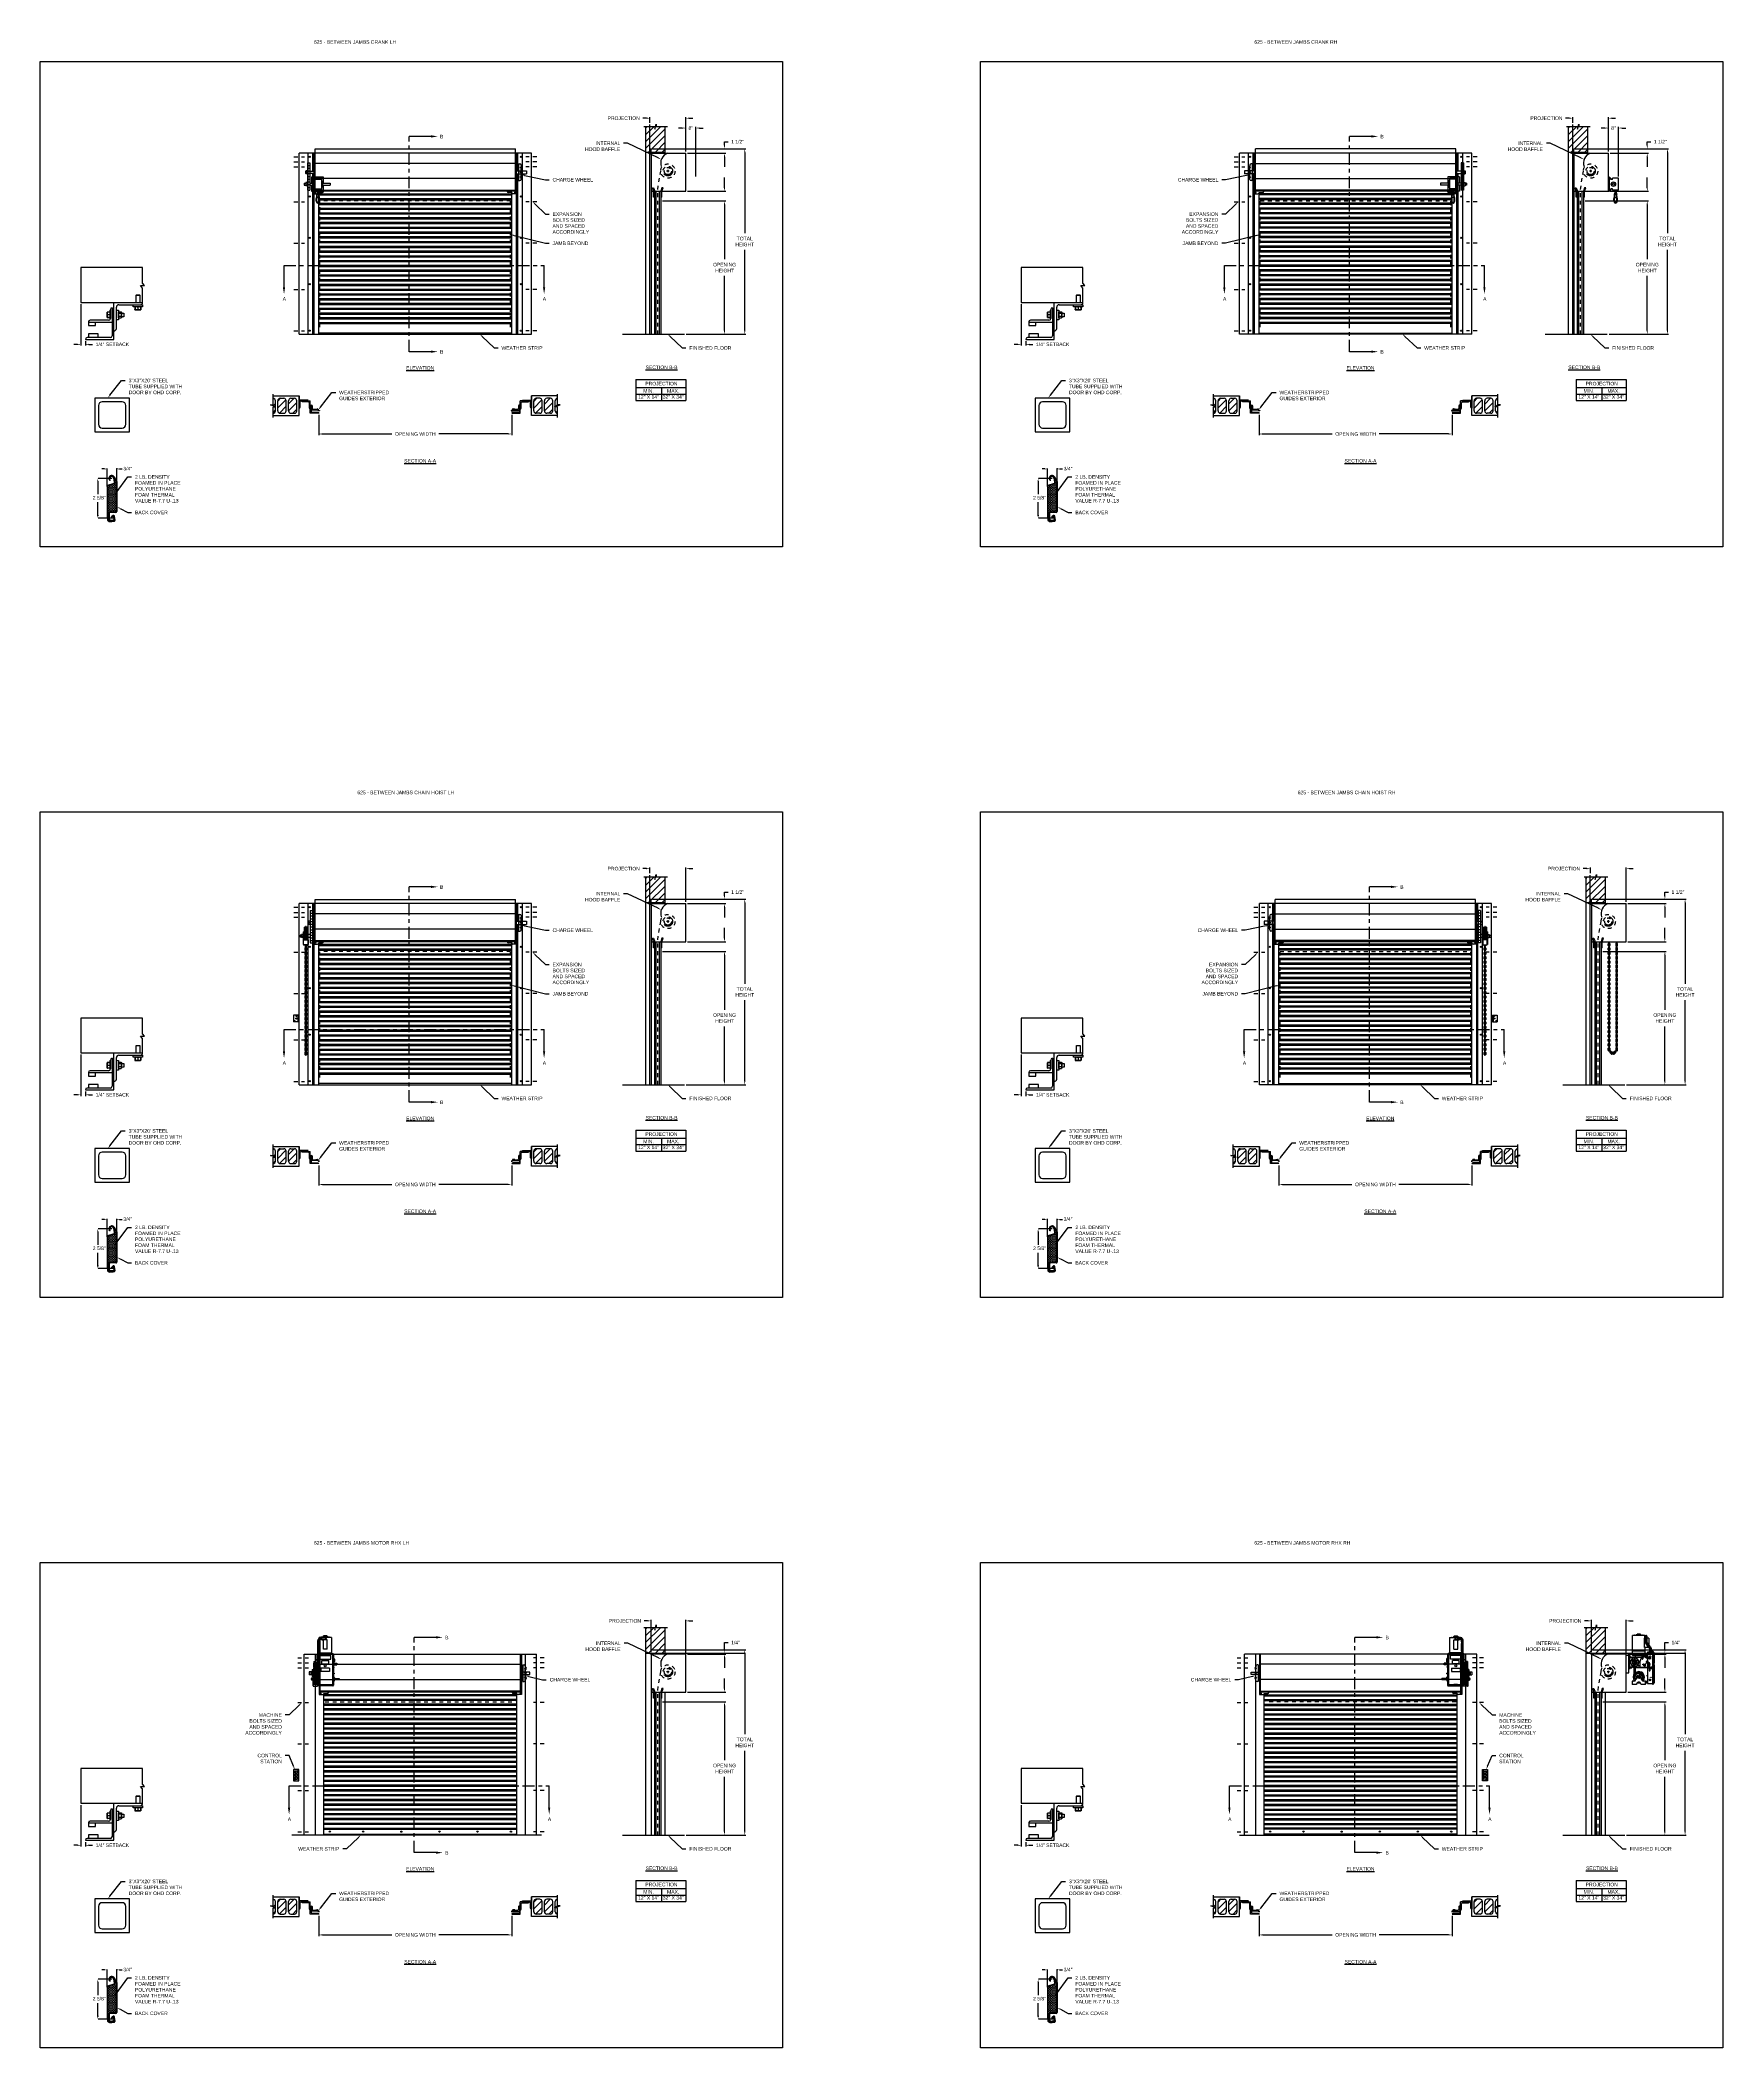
# Model space of a CAD drawing. Header units: inches. Extents: x 169.6 to 213.7, y 195.1 to 247.7.
import ezdxf
from ezdxf import colors
from ezdxf.entities.mleader import LeaderData, LeaderLine
from ezdxf.math import Vec2, Vec3

# ---------------------------------------------------------------- set-up
doc = ezdxf.new("R2010")
doc.units = ezdxf.units.IN
doc.header["$LTSCALE"] = 0.25
doc.header["$MEASUREMENT"] = 0
for name, pattern in [('CENTER', [2, 1.25, -0.25, 0.25, -0.25]), ('CENTER2', [1.125, 0.75, -0.125, 0.125, -0.125]), ('HIDDEN', [0.375, 0.25, -0.125])]:
    doc.linetypes.add(name, pattern=pattern)
for name, color, linetype in [('ANNOTATIONS', 1, 'Continuous'), ('CHAIN HOIST LH', 7, 'Continuous'), ('CHAIN HOIST RH', 7, 'Continuous'), ('CRANK LH', 7, 'Continuous'), ('CRANK RH', 7, 'Continuous'), ('DETAILS', 4, 'Continuous'), ('HOOD BAFFLE', 7, 'Continuous'), ('RHX LH F.O.H.', 7, 'Continuous'), ('RHX RH F.O.H.', 7, 'Continuous'), ('SECTION CUTS', 6, 'CENTER')]:
    doc.layers.add(name, color=color, linetype=linetype)
doc.styles.add('ARIAL', font='arial.ttf', dxfattribs={"height": 0.09375})
doc.styles.get("Standard").update_dxf_attribs({"font": 'romans.shx'})
doc.dimstyles.new('ARIAL', dxfattribs={"dimtxt": 0.09375, "dimasz": 0.09375, "dimexe": 0.03125, "dimexo": 0.046875, "dimgap": 0.09, "dimtad": 0, "dimtih": 1, "dimtoh": 1, "dimdec": 4, "dimzin": 0, "dimdsep": 46, "dimlunit": 4, "dimtxsty": 'ARIAL', "dimcen": 0.09, "dimadec": 0, "dimazin": 0, "dimtfac": 1, "dimtdec": 4, "dimtix": 1, "dimtofl": 0, "dimtmove": 0, "dimatfit": 3, "dimfxl": 0.18, "dimfrac": 2, "dimtolj": 1, "dimtzin": 0, "dimarcsym": 0})
doc.dimstyles.new('STANDARD$0', dxfattribs={"dimtxt": 0.09375, "dimasz": 0.09375, "dimexe": 0.03125, "dimexo": 0.046875, "dimgap": 0.09, "dimtad": 0, "dimtih": 1, "dimtoh": 1, "dimdec": 4, "dimzin": 0, "dimdsep": 46, "dimtxsty": 'ARIAL', "dimcen": 0.09, "dimadec": 0, "dimazin": 0, "dimtfac": 1, "dimtdec": 4, "dimtofl": 0, "dimtmove": 0, "dimatfit": 1, "dimfxl": 1, "dimtolj": 1, "dimtzin": 0, "dimarcsym": 0})
pattern_1 = [(45, (32.37464, 2.54673), (-0.08838835, 0.08838835), [])]
pattern_2 = [(45, (57.03793, 2.54673), (-0.08838835, 0.08838835), [])]
pattern_3 = [(45, (32.37464, -17.14158), (-0.08838835, 0.08838835), [])]
pattern_4 = [(45, (57.55672, -17.14158), (-0.08838835, 0.08838835), [])]
pattern_5 = [(45, (57.03793, -36.82989), (-0.08838835, 0.08838835), [])]
pattern_6 = [(45, (32.37464, -36.82989), (-0.08838835, 0.08838835), [])]

# ---------------------------------------------------------------- blocks, each defined once
blk = doc.blocks.new('*D6')
at = {"layer": 'ANNOTATIONS', "color": 0, "lineweight": -2, "transparency": 16777216}
for p, q in [((170.659, 240.815), (170.659, 239.73)), ((170.565, 239.762), (170.472, 239.762)), ((170.774, 239.846), (170.774, 239.73)), ((170.868, 239.762), (170.962, 239.762))]:
    blk.add_line(p, q, dxfattribs=at)
at = {"layer": 'ANNOTATIONS', "color": 0, "transparency": 16777216}
for points in [[(170.565, 239.777), (170.565, 239.746), (170.659, 239.762)], [(170.868, 239.777), (170.868, 239.746), (170.774, 239.762)]]:
    blk.add_solid(points, dxfattribs=at)
at = {"layer": 'defpoints', "color": 0, "transparency": 16777216}
for p in [(170.659, 240.862), (170.774, 239.893), (170.774, 239.762)]:
    blk.add_point(p, dxfattribs=at)
at = {"layer": 'ANNOTATIONS', "color": 0, "transparency": 16777216, "insert": (171.483, 239.762), "char_height": 0.09375, "attachment_point": 5, "style": 'ARIAL'}
blk.add_mtext('\\A1;1/4" SETBACK', dxfattribs=at)
blk = doc.blocks.new('*D7')
at = {"layer": 'ANNOTATIONS', "color": 0, "lineweight": -2, "transparency": 16777216}
for p, q in [((187.539, 243.871), (187.539, 243.964)), ((185.911, 243.524), (187.57, 243.524)), ((186.568, 243.777), (187.57, 243.777)), ((187.539, 243.43), (187.539, 243.336))]:
    blk.add_line(p, q, dxfattribs=at)
at = {"layer": 'ANNOTATIONS', "color": 0, "transparency": 16777216}
for points in [[(187.523, 243.871), (187.554, 243.871), (187.539, 243.777)], [(187.523, 243.43), (187.554, 243.43), (187.539, 243.524)]]:
    blk.add_solid(points, dxfattribs=at)
at = {"layer": 'defpoints', "color": 0, "transparency": 16777216}
for p in [(185.865, 243.524), (186.521, 243.777), (187.539, 243.524)]:
    blk.add_point(p, dxfattribs=at)
at = {"layer": 'ANNOTATIONS', "color": 0, "transparency": 16777216, "insert": (187.539, 243.65), "char_height": 0.0938, "attachment_point": 5, "style": 'ARIAL'}
blk.add_mtext('\\A1;  ', dxfattribs=at)
blk = doc.blocks.new('*D8')
at = {"layer": 'ANNOTATIONS', "color": 0, "lineweight": -2, "transparency": 16777216}
for p, q in [((187.539, 244.986), (187.539, 245.079)), ((187.539, 245.079), (187.633, 245.079)), ((186.568, 244.892), (187.57, 244.892)), ((186.568, 244.777), (187.57, 244.777)), ((187.539, 244.683), (187.539, 244.589))]:
    blk.add_line(p, q, dxfattribs=at)
at = {"layer": 'ANNOTATIONS', "color": 0, "transparency": 16777216}
for points in [[(187.523, 244.986), (187.554, 244.986), (187.539, 244.892)], [(187.523, 244.683), (187.554, 244.683), (187.539, 244.777)]]:
    blk.add_solid(points, dxfattribs=at)
at = {"layer": 'defpoints', "color": 0, "transparency": 16777216}
for p in [(186.521, 244.892), (186.521, 244.777), (187.539, 244.892)]:
    blk.add_point(p, dxfattribs=at)
at = {"layer": 'ANNOTATIONS', "color": 0, "transparency": 16777216, "insert": (187.881, 245.079), "char_height": 0.0938, "attachment_point": 5, "style": 'ARIAL'}
blk.add_mtext('\\A1;1 1/2"', dxfattribs=at)
blk = doc.blocks.new('*D9')
at = {"layer": 'ANNOTATIONS', "color": 0, "lineweight": -2, "transparency": 16777216}
for p, q in [((186.521, 244.824), (186.521, 245.468)), ((186.786, 244.168), (186.786, 245.468)), ((186.427, 245.437), (186.333, 245.437)), ((186.88, 245.437), (186.974, 245.437))]:
    blk.add_line(p, q, dxfattribs=at)
at = {"layer": 'ANNOTATIONS', "color": 0, "transparency": 16777216}
for points in [[(186.427, 245.452), (186.427, 245.421), (186.521, 245.437)], [(186.88, 245.452), (186.88, 245.421), (186.786, 245.437)]]:
    blk.add_solid(points, dxfattribs=at)
at = {"layer": 'defpoints', "color": 0, "transparency": 16777216}
for p in [(186.786, 245.437), (186.521, 244.777), (186.786, 244.121)]:
    blk.add_point(p, dxfattribs=at)
at = {"layer": 'ANNOTATIONS', "color": 0, "transparency": 16777216, "insert": (186.653, 245.437), "char_height": 0.0938, "attachment_point": 5, "style": 'ARIAL'}
blk.add_mtext('\\A1;8"', dxfattribs=at)
blk = doc.blocks.new('*D10')
at = {"layer": 'ANNOTATIONS', "color": 0, "lineweight": -2, "transparency": 16777216}
for p, q in [((185.652, 244.892), (188.1, 244.892)), ((188.069, 244.798), (188.069, 242.677)), ((188.069, 240.121), (188.069, 242.242)), ((186.536, 240.027), (188.1, 240.027))]:
    blk.add_line(p, q, dxfattribs=at)
at = {"layer": 'ANNOTATIONS', "color": 0, "transparency": 16777216}
for points in [[(188.053, 244.798), (188.084, 244.798), (188.069, 244.892)], [(188.053, 240.121), (188.084, 240.121), (188.069, 240.027)]]:
    blk.add_solid(points, dxfattribs=at)
at = {"layer": 'defpoints', "color": 0, "transparency": 16777216}
for p in [(185.605, 244.892), (186.49, 240.027), (188.069, 240.027)]:
    blk.add_point(p, dxfattribs=at)
at = {"layer": 'ANNOTATIONS', "color": 0, "transparency": 16777216, "insert": (188.069, 242.459), "char_height": 0.0938, "attachment_point": 5, "style": 'ARIAL'}
blk.add_mtext('\\A1;TOTAL \\PHEIGHT', dxfattribs=at)
blk = doc.blocks.new('*D11')
at = {"layer": 'ANNOTATIONS', "color": 0, "lineweight": -2, "transparency": 16777216}
for p, q in [((185.958, 243.524), (187.57, 243.524)), ((187.539, 243.43), (187.539, 241.993)), ((187.539, 240.121), (187.539, 241.558)), ((186.536, 240.027), (187.57, 240.027))]:
    blk.add_line(p, q, dxfattribs=at)
at = {"layer": 'ANNOTATIONS', "color": 0, "transparency": 16777216}
for points in [[(187.523, 243.43), (187.554, 243.43), (187.539, 243.524)], [(187.523, 240.121), (187.554, 240.121), (187.539, 240.027)]]:
    blk.add_solid(points, dxfattribs=at)
at = {"layer": 'defpoints', "color": 0, "transparency": 16777216}
for p in [(185.911, 243.524), (187.539, 243.524), (186.49, 240.027)]:
    blk.add_point(p, dxfattribs=at)
at = {"layer": 'ANNOTATIONS', "color": 0, "transparency": 16777216, "insert": (187.539, 241.775), "char_height": 0.09375, "attachment_point": 5, "style": 'ARIAL'}
blk.add_mtext('\\A1;OPENING\\PHEIGHT', dxfattribs=at)
blk = doc.blocks.new('*D12')
at = {"layer": 'ANNOTATIONS', "color": 0, "lineweight": -2, "transparency": 16777216}
for p, q in [((176.897, 237.909), (176.897, 237.379)), ((181.959, 237.909), (181.959, 237.379)), ((176.99, 237.41), (178.811, 237.41)), ((181.865, 237.41), (180.044, 237.41))]:
    blk.add_line(p, q, dxfattribs=at)
at = {"layer": 'ANNOTATIONS', "color": 0, "transparency": 16777216}
for points in [[(176.99, 237.426), (176.99, 237.394), (176.897, 237.41)], [(181.865, 237.426), (181.865, 237.394), (181.959, 237.41)]]:
    blk.add_solid(points, dxfattribs=at)
at = {"layer": 'defpoints', "color": 0, "transparency": 16777216}
for p in [(176.897, 237.956), (181.959, 237.956), (181.959, 237.41)]:
    blk.add_point(p, dxfattribs=at)
at = {"layer": 'ANNOTATIONS', "color": 0, "transparency": 16777216, "insert": (179.428, 237.41), "char_height": 0.09375, "attachment_point": 5, "style": 'ARIAL'}
blk.add_mtext('\\A1;OPENING WIDTH', dxfattribs=at)
blk = doc.blocks.new('*D13')
at = {"layer": 'ANNOTATIONS', "color": 0, "lineweight": -2, "transparency": 16777216}
for p, q in [((185.49, 245.695), (185.396, 245.695)), ((185.583, 245.572), (185.583, 245.726)), ((186.521, 244.824), (186.521, 245.726)), ((186.615, 245.695), (186.708, 245.695))]:
    blk.add_line(p, q, dxfattribs=at)
at = {"layer": 'ANNOTATIONS', "color": 0, "transparency": 16777216}
for points in [[(185.49, 245.711), (185.49, 245.679), (185.583, 245.695)], [(186.615, 245.711), (186.615, 245.679), (186.521, 245.695)]]:
    blk.add_solid(points, dxfattribs=at)
at = {"layer": 'defpoints', "color": 0, "transparency": 16777216}
for p in [(185.583, 245.695), (185.583, 245.525), (186.521, 244.777)]:
    blk.add_point(p, dxfattribs=at)
at = {"layer": 'ANNOTATIONS', "color": 0, "transparency": 16777216, "insert": (184.894, 245.695), "char_height": 0.09375, "attachment_point": 5, "style": 'ARIAL'}
blk.add_mtext('\\A1;PROJECTION', dxfattribs=at)
blk = doc.blocks.new('*D21')
at = {"layer": 'ANNOTATIONS', "color": 0, "lineweight": -2, "transparency": 16777216}
for p, q in [((195.322, 240.815), (195.322, 239.73)), ((195.229, 239.762), (195.135, 239.762)), ((195.438, 239.846), (195.438, 239.73)), ((195.531, 239.762), (195.625, 239.762))]:
    blk.add_line(p, q, dxfattribs=at)
at = {"layer": 'ANNOTATIONS', "color": 0, "transparency": 16777216}
for points in [[(195.229, 239.777), (195.229, 239.746), (195.322, 239.762)], [(195.531, 239.777), (195.531, 239.746), (195.438, 239.762)]]:
    blk.add_solid(points, dxfattribs=at)
at = {"layer": 'defpoints', "color": 0, "transparency": 16777216}
for p in [(195.322, 240.862), (195.438, 239.893), (195.438, 239.762)]:
    blk.add_point(p, dxfattribs=at)
at = {"layer": 'ANNOTATIONS', "color": 0, "transparency": 16777216, "insert": (196.146, 239.762), "char_height": 0.09375, "attachment_point": 5, "style": 'ARIAL'}
blk.add_mtext('\\A1;1/4" SETBACK', dxfattribs=at)
blk = doc.blocks.new('*D19')
at = {"layer": 'ANNOTATIONS', "color": 0, "lineweight": -2, "transparency": 16777216}
for p, q in [((211.74, 243.871), (211.74, 243.964)), ((210.112, 243.524), (211.771, 243.524)), ((210.768, 243.777), (211.771, 243.777)), ((211.74, 243.43), (211.74, 243.336))]:
    blk.add_line(p, q, dxfattribs=at)
at = {"layer": 'ANNOTATIONS', "color": 0, "transparency": 16777216}
for points in [[(211.724, 243.871), (211.755, 243.871), (211.74, 243.777)], [(211.724, 243.43), (211.755, 243.43), (211.74, 243.524)]]:
    blk.add_solid(points, dxfattribs=at)
at = {"layer": 'defpoints', "color": 0, "transparency": 16777216}
for p in [(210.065, 243.524), (210.722, 243.777), (211.74, 243.524)]:
    blk.add_point(p, dxfattribs=at)
at = {"layer": 'ANNOTATIONS', "color": 0, "transparency": 16777216, "insert": (211.74, 243.65), "char_height": 0.0938, "attachment_point": 5, "style": 'ARIAL'}
blk.add_mtext('\\A1;  ', dxfattribs=at)
blk = doc.blocks.new('*D20')
at = {"layer": 'ANNOTATIONS', "color": 0, "lineweight": -2, "transparency": 16777216}
for p, q in [((211.74, 244.986), (211.74, 245.079)), ((211.74, 245.079), (211.833, 245.079)), ((210.768, 244.892), (211.771, 244.892)), ((210.768, 244.777), (211.771, 244.777)), ((211.74, 244.683), (211.74, 244.589))]:
    blk.add_line(p, q, dxfattribs=at)
at = {"layer": 'ANNOTATIONS', "color": 0, "transparency": 16777216}
for points in [[(211.724, 244.986), (211.755, 244.986), (211.74, 244.892)], [(211.724, 244.683), (211.755, 244.683), (211.74, 244.777)]]:
    blk.add_solid(points, dxfattribs=at)
at = {"layer": 'defpoints', "color": 0, "transparency": 16777216}
for p in [(210.722, 244.892), (210.722, 244.777), (211.74, 244.892)]:
    blk.add_point(p, dxfattribs=at)
at = {"layer": 'ANNOTATIONS', "color": 0, "transparency": 16777216, "insert": (212.082, 245.079), "char_height": 0.0938, "attachment_point": 5, "style": 'ARIAL'}
blk.add_mtext('\\A1;1 1/2"', dxfattribs=at)
blk = doc.blocks.new('*D18')
at = {"layer": 'ANNOTATIONS', "color": 0, "lineweight": -2, "transparency": 16777216}
for p, q in [((210.722, 244.824), (210.722, 245.468)), ((210.987, 244.168), (210.987, 245.468)), ((210.628, 245.437), (210.534, 245.437)), ((211.081, 245.437), (211.174, 245.437))]:
    blk.add_line(p, q, dxfattribs=at)
at = {"layer": 'ANNOTATIONS', "color": 0, "transparency": 16777216}
for points in [[(210.628, 245.452), (210.628, 245.421), (210.722, 245.437)], [(211.081, 245.452), (211.081, 245.421), (210.987, 245.437)]]:
    blk.add_solid(points, dxfattribs=at)
at = {"layer": 'defpoints', "color": 0, "transparency": 16777216}
for p in [(210.987, 245.437), (210.722, 244.777), (210.987, 244.121)]:
    blk.add_point(p, dxfattribs=at)
at = {"layer": 'ANNOTATIONS', "color": 0, "transparency": 16777216, "insert": (210.854, 245.437), "char_height": 0.0938, "attachment_point": 5, "style": 'ARIAL'}
blk.add_mtext('\\A1;8"', dxfattribs=at)
blk = doc.blocks.new('*D14')
at = {"layer": 'ANNOTATIONS', "color": 0, "lineweight": -2, "transparency": 16777216}
for p, q in [((209.852, 244.892), (212.301, 244.892)), ((212.269, 244.798), (212.269, 242.677)), ((212.269, 240.121), (212.269, 242.242)), ((210.737, 240.027), (212.301, 240.027))]:
    blk.add_line(p, q, dxfattribs=at)
at = {"layer": 'ANNOTATIONS', "color": 0, "transparency": 16777216}
for points in [[(212.254, 244.798), (212.285, 244.798), (212.269, 244.892)], [(212.254, 240.121), (212.285, 240.121), (212.269, 240.027)]]:
    blk.add_solid(points, dxfattribs=at)
at = {"layer": 'defpoints', "color": 0, "transparency": 16777216}
for p in [(209.805, 244.892), (210.69, 240.027), (212.269, 240.027)]:
    blk.add_point(p, dxfattribs=at)
at = {"layer": 'ANNOTATIONS', "color": 0, "transparency": 16777216, "insert": (212.269, 242.459), "char_height": 0.0938, "attachment_point": 5, "style": 'ARIAL'}
blk.add_mtext('\\A1;TOTAL \\PHEIGHT', dxfattribs=at)
blk = doc.blocks.new('*D15')
at = {"layer": 'ANNOTATIONS', "color": 0, "lineweight": -2, "transparency": 16777216}
for p, q in [((210.159, 243.524), (211.771, 243.524)), ((211.74, 243.43), (211.74, 241.993)), ((211.74, 240.121), (211.74, 241.558)), ((210.737, 240.027), (211.771, 240.027))]:
    blk.add_line(p, q, dxfattribs=at)
at = {"layer": 'ANNOTATIONS', "color": 0, "transparency": 16777216}
for points in [[(211.724, 243.43), (211.755, 243.43), (211.74, 243.524)], [(211.724, 240.121), (211.755, 240.121), (211.74, 240.027)]]:
    blk.add_solid(points, dxfattribs=at)
at = {"layer": 'defpoints', "color": 0, "transparency": 16777216}
for p in [(210.112, 243.524), (211.74, 243.524), (210.69, 240.027)]:
    blk.add_point(p, dxfattribs=at)
at = {"layer": 'ANNOTATIONS', "color": 0, "transparency": 16777216, "insert": (211.74, 241.775), "char_height": 0.09375, "attachment_point": 5, "style": 'ARIAL'}
blk.add_mtext('\\A1;OPENING\\PHEIGHT', dxfattribs=at)
blk = doc.blocks.new('*D16')
at = {"layer": 'ANNOTATIONS', "color": 0, "lineweight": -2, "transparency": 16777216}
for p, q in [((201.56, 237.909), (201.56, 237.379)), ((206.622, 237.909), (206.622, 237.379)), ((201.654, 237.41), (203.475, 237.41)), ((206.529, 237.41), (204.707, 237.41))]:
    blk.add_line(p, q, dxfattribs=at)
at = {"layer": 'ANNOTATIONS', "color": 0, "transparency": 16777216}
for points in [[(201.654, 237.426), (201.654, 237.394), (201.56, 237.41)], [(206.529, 237.426), (206.529, 237.394), (206.622, 237.41)]]:
    blk.add_solid(points, dxfattribs=at)
at = {"layer": 'defpoints', "color": 0, "transparency": 16777216}
for p in [(201.56, 237.956), (206.622, 237.956), (206.622, 237.41)]:
    blk.add_point(p, dxfattribs=at)
at = {"layer": 'ANNOTATIONS', "color": 0, "transparency": 16777216, "insert": (204.091, 237.41), "char_height": 0.09375, "attachment_point": 5, "style": 'ARIAL'}
blk.add_mtext('\\A1;OPENING WIDTH', dxfattribs=at)
blk = doc.blocks.new('*D17')
at = {"layer": 'ANNOTATIONS', "color": 0, "lineweight": -2, "transparency": 16777216}
for p, q in [((209.69, 245.695), (209.597, 245.695)), ((209.784, 245.572), (209.784, 245.726)), ((210.722, 244.824), (210.722, 245.726)), ((210.815, 245.695), (210.909, 245.695))]:
    blk.add_line(p, q, dxfattribs=at)
at = {"layer": 'ANNOTATIONS', "color": 0, "transparency": 16777216}
for points in [[(209.69, 245.711), (209.69, 245.679), (209.784, 245.695)], [(210.815, 245.711), (210.815, 245.679), (210.722, 245.695)]]:
    blk.add_solid(points, dxfattribs=at)
at = {"layer": 'defpoints', "color": 0, "transparency": 16777216}
for p in [(209.784, 245.695), (209.784, 245.525), (210.722, 244.777)]:
    blk.add_point(p, dxfattribs=at)
at = {"layer": 'ANNOTATIONS', "color": 0, "transparency": 16777216, "insert": (209.095, 245.695), "char_height": 0.09375, "attachment_point": 5, "style": 'ARIAL'}
blk.add_mtext('\\A1;PROJECTION', dxfattribs=at)
blk = doc.blocks.new('*D28')
at = {"layer": 'ANNOTATIONS', "color": 0, "lineweight": -2, "transparency": 16777216}
for p, q in [((170.659, 221.127), (170.659, 220.042)), ((170.565, 220.073), (170.472, 220.073)), ((170.774, 220.158), (170.774, 220.042)), ((170.868, 220.073), (170.962, 220.073))]:
    blk.add_line(p, q, dxfattribs=at)
at = {"layer": 'ANNOTATIONS', "color": 0, "transparency": 16777216}
for points in [[(170.565, 220.089), (170.565, 220.058), (170.659, 220.073)], [(170.868, 220.089), (170.868, 220.058), (170.774, 220.073)]]:
    blk.add_solid(points, dxfattribs=at)
at = {"layer": 'defpoints', "color": 0, "transparency": 16777216}
for p in [(170.659, 221.174), (170.774, 220.205), (170.774, 220.073)]:
    blk.add_point(p, dxfattribs=at)
at = {"layer": 'ANNOTATIONS', "color": 0, "transparency": 16777216, "insert": (171.483, 220.073), "char_height": 0.09375, "attachment_point": 5, "style": 'ARIAL'}
blk.add_mtext('\\A1;1/4" SETBACK', dxfattribs=at)
blk = doc.blocks.new('*D26')
at = {"layer": 'ANNOTATIONS', "color": 0, "lineweight": -2, "transparency": 16777216}
for p, q in [((186.568, 224.089), (187.57, 224.089)), ((187.539, 224.182), (187.539, 224.276)), ((185.911, 223.835), (187.57, 223.835)), ((187.539, 223.741), (187.539, 223.648))]:
    blk.add_line(p, q, dxfattribs=at)
at = {"layer": 'ANNOTATIONS', "color": 0, "transparency": 16777216}
for points in [[(187.523, 224.182), (187.554, 224.182), (187.539, 224.089)], [(187.523, 223.741), (187.554, 223.741), (187.539, 223.835)]]:
    blk.add_solid(points, dxfattribs=at)
at = {"layer": 'defpoints', "color": 0, "transparency": 16777216}
for p in [(186.521, 224.089), (185.865, 223.835), (187.539, 223.835)]:
    blk.add_point(p, dxfattribs=at)
at = {"layer": 'ANNOTATIONS', "color": 0, "transparency": 16777216, "insert": (187.539, 223.962), "char_height": 0.0938, "attachment_point": 5, "style": 'ARIAL'}
blk.add_mtext('\\A1;  ', dxfattribs=at)
blk = doc.blocks.new('*D27')
at = {"layer": 'ANNOTATIONS', "color": 0, "lineweight": -2, "transparency": 16777216}
for p, q in [((186.568, 225.204), (187.57, 225.204)), ((186.568, 225.089), (187.57, 225.089)), ((187.539, 225.297), (187.539, 225.391)), ((187.539, 225.391), (187.633, 225.391)), ((187.539, 224.995), (187.539, 224.901))]:
    blk.add_line(p, q, dxfattribs=at)
at = {"layer": 'ANNOTATIONS', "color": 0, "transparency": 16777216}
for points in [[(187.523, 225.297), (187.554, 225.297), (187.539, 225.204)], [(187.523, 224.995), (187.554, 224.995), (187.539, 225.089)]]:
    blk.add_solid(points, dxfattribs=at)
at = {"layer": 'defpoints', "color": 0, "transparency": 16777216}
for p in [(186.521, 225.204), (186.521, 225.089), (187.539, 225.204)]:
    blk.add_point(p, dxfattribs=at)
at = {"layer": 'ANNOTATIONS', "color": 0, "transparency": 16777216, "insert": (187.881, 225.391), "char_height": 0.0938, "attachment_point": 5, "style": 'ARIAL'}
blk.add_mtext('\\A1;1 1/2"', dxfattribs=at)
blk = doc.blocks.new('*D22')
at = {"layer": 'ANNOTATIONS', "color": 0, "lineweight": -2, "transparency": 16777216}
for p, q in [((185.652, 225.204), (188.1, 225.204)), ((188.069, 225.11), (188.069, 222.989)), ((188.069, 220.432), (188.069, 222.554)), ((186.536, 220.339), (188.1, 220.339))]:
    blk.add_line(p, q, dxfattribs=at)
at = {"layer": 'ANNOTATIONS', "color": 0, "transparency": 16777216}
for points in [[(188.053, 225.11), (188.084, 225.11), (188.069, 225.204)], [(188.053, 220.432), (188.084, 220.432), (188.069, 220.339)]]:
    blk.add_solid(points, dxfattribs=at)
at = {"layer": 'defpoints', "color": 0, "transparency": 16777216}
for p in [(185.605, 225.204), (186.49, 220.339), (188.069, 220.339)]:
    blk.add_point(p, dxfattribs=at)
at = {"layer": 'ANNOTATIONS', "color": 0, "transparency": 16777216, "insert": (188.069, 222.771), "char_height": 0.0938, "attachment_point": 5, "style": 'ARIAL'}
blk.add_mtext('\\A1;TOTAL \\PHEIGHT', dxfattribs=at)
blk = doc.blocks.new('*D23')
at = {"layer": 'ANNOTATIONS', "color": 0, "lineweight": -2, "transparency": 16777216}
for p, q in [((185.958, 223.835), (187.57, 223.835)), ((187.539, 223.741), (187.539, 222.304)), ((187.539, 220.432), (187.539, 221.869)), ((186.536, 220.339), (187.57, 220.339))]:
    blk.add_line(p, q, dxfattribs=at)
at = {"layer": 'ANNOTATIONS', "color": 0, "transparency": 16777216}
for points in [[(187.523, 223.741), (187.554, 223.741), (187.539, 223.835)], [(187.523, 220.432), (187.554, 220.432), (187.539, 220.339)]]:
    blk.add_solid(points, dxfattribs=at)
at = {"layer": 'defpoints', "color": 0, "transparency": 16777216}
for p in [(185.911, 223.835), (187.539, 223.835), (186.49, 220.339)]:
    blk.add_point(p, dxfattribs=at)
at = {"layer": 'ANNOTATIONS', "color": 0, "transparency": 16777216, "insert": (187.539, 222.087), "char_height": 0.09375, "attachment_point": 5, "style": 'ARIAL'}
blk.add_mtext('\\A1;OPENING\\PHEIGHT', dxfattribs=at)
blk = doc.blocks.new('*D24')
at = {"layer": 'ANNOTATIONS', "color": 0, "lineweight": -2, "transparency": 16777216}
for p, q in [((176.897, 218.221), (176.897, 217.691)), ((181.959, 218.221), (181.959, 217.691)), ((176.99, 217.722), (178.811, 217.722)), ((181.865, 217.722), (180.044, 217.722))]:
    blk.add_line(p, q, dxfattribs=at)
at = {"layer": 'ANNOTATIONS', "color": 0, "transparency": 16777216}
for points in [[(176.99, 217.737), (176.99, 217.706), (176.897, 217.722)], [(181.865, 217.737), (181.865, 217.706), (181.959, 217.722)]]:
    blk.add_solid(points, dxfattribs=at)
at = {"layer": 'defpoints', "color": 0, "transparency": 16777216}
for p in [(176.897, 218.267), (181.959, 218.267), (181.959, 217.722)]:
    blk.add_point(p, dxfattribs=at)
at = {"layer": 'ANNOTATIONS', "color": 0, "transparency": 16777216, "insert": (179.428, 217.722), "char_height": 0.09375, "attachment_point": 5, "style": 'ARIAL'}
blk.add_mtext('\\A1;OPENING WIDTH', dxfattribs=at)
blk = doc.blocks.new('*D25')
at = {"layer": 'ANNOTATIONS', "color": 0, "lineweight": -2, "transparency": 16777216}
for p, q in [((185.49, 226.007), (185.396, 226.007)), ((185.583, 225.884), (185.583, 226.038)), ((186.521, 225.135), (186.521, 226.038)), ((186.615, 226.007), (186.708, 226.007))]:
    blk.add_line(p, q, dxfattribs=at)
at = {"layer": 'ANNOTATIONS', "color": 0, "transparency": 16777216}
for points in [[(185.49, 226.022), (185.49, 225.991), (185.583, 226.007)], [(186.615, 226.022), (186.615, 225.991), (186.521, 226.007)]]:
    blk.add_solid(points, dxfattribs=at)
at = {"layer": 'defpoints', "color": 0, "transparency": 16777216}
for p in [(185.583, 226.007), (185.583, 225.837), (186.521, 225.089)]:
    blk.add_point(p, dxfattribs=at)
at = {"layer": 'ANNOTATIONS', "color": 0, "transparency": 16777216, "insert": (184.894, 226.007), "char_height": 0.09375, "attachment_point": 5, "style": 'ARIAL'}
blk.add_mtext('\\A1;PROJECTION', dxfattribs=at)
blk = doc.blocks.new('*D29')
at = {"layer": 'ANNOTATIONS', "color": 0, "lineweight": -2, "transparency": 16777216}
for p, q in [((195.322, 221.127), (195.322, 220.042)), ((195.229, 220.073), (195.135, 220.073)), ((195.438, 220.158), (195.438, 220.042)), ((195.531, 220.073), (195.625, 220.073))]:
    blk.add_line(p, q, dxfattribs=at)
at = {"layer": 'ANNOTATIONS', "color": 0, "transparency": 16777216}
for points in [[(195.229, 220.089), (195.229, 220.058), (195.322, 220.073)], [(195.531, 220.089), (195.531, 220.058), (195.438, 220.073)]]:
    blk.add_solid(points, dxfattribs=at)
at = {"layer": 'defpoints', "color": 0, "transparency": 16777216}
for p in [(195.322, 221.174), (195.438, 220.205), (195.438, 220.073)]:
    blk.add_point(p, dxfattribs=at)
at = {"layer": 'ANNOTATIONS', "color": 0, "transparency": 16777216, "insert": (196.146, 220.073), "char_height": 0.09375, "attachment_point": 5, "style": 'ARIAL'}
blk.add_mtext('\\A1;1/4" SETBACK', dxfattribs=at)
blk = doc.blocks.new('*D30')
at = {"layer": 'ANNOTATIONS', "color": 0, "lineweight": -2, "transparency": 16777216}
for p, q in [((211.231, 224.089), (212.233, 224.089)), ((212.202, 224.182), (212.202, 224.276)), ((210.575, 223.835), (212.233, 223.835)), ((212.202, 223.741), (212.202, 223.648))]:
    blk.add_line(p, q, dxfattribs=at)
at = {"layer": 'ANNOTATIONS', "color": 0, "transparency": 16777216}
for points in [[(212.186, 224.182), (212.218, 224.182), (212.202, 224.089)], [(212.186, 223.741), (212.218, 223.741), (212.202, 223.835)]]:
    blk.add_solid(points, dxfattribs=at)
at = {"layer": 'defpoints', "color": 0, "transparency": 16777216}
for p in [(211.184, 224.089), (210.528, 223.835), (212.202, 223.835)]:
    blk.add_point(p, dxfattribs=at)
at = {"layer": 'ANNOTATIONS', "color": 0, "transparency": 16777216, "insert": (212.202, 223.962), "char_height": 0.0938, "attachment_point": 5, "style": 'ARIAL'}
blk.add_mtext('\\A1;  ', dxfattribs=at)
blk = doc.blocks.new('*D31')
at = {"layer": 'ANNOTATIONS', "color": 0, "lineweight": -2, "transparency": 16777216}
for p, q in [((211.231, 225.204), (212.233, 225.204)), ((211.231, 225.089), (212.233, 225.089)), ((212.202, 225.297), (212.202, 225.391)), ((212.202, 225.391), (212.296, 225.391)), ((212.202, 224.995), (212.202, 224.901))]:
    blk.add_line(p, q, dxfattribs=at)
at = {"layer": 'ANNOTATIONS', "color": 0, "transparency": 16777216}
for points in [[(212.186, 225.297), (212.218, 225.297), (212.202, 225.204)], [(212.186, 224.995), (212.218, 224.995), (212.202, 225.089)]]:
    blk.add_solid(points, dxfattribs=at)
at = {"layer": 'defpoints', "color": 0, "transparency": 16777216}
for p in [(211.184, 225.204), (211.184, 225.089), (212.202, 225.204)]:
    blk.add_point(p, dxfattribs=at)
at = {"layer": 'ANNOTATIONS', "color": 0, "transparency": 16777216, "insert": (212.545, 225.391), "char_height": 0.0938, "attachment_point": 5, "style": 'ARIAL'}
blk.add_mtext('\\A1;1 1/2"', dxfattribs=at)
blk = doc.blocks.new('*D32')
at = {"layer": 'ANNOTATIONS', "color": 0, "lineweight": -2, "transparency": 16777216}
for p, q in [((210.315, 225.204), (212.763, 225.204)), ((212.732, 225.11), (212.732, 222.989)), ((212.732, 220.432), (212.732, 222.554)), ((211.2, 220.339), (212.763, 220.339))]:
    blk.add_line(p, q, dxfattribs=at)
at = {"layer": 'ANNOTATIONS', "color": 0, "transparency": 16777216}
for points in [[(212.716, 225.11), (212.748, 225.11), (212.732, 225.204)], [(212.716, 220.432), (212.748, 220.432), (212.732, 220.339)]]:
    blk.add_solid(points, dxfattribs=at)
at = {"layer": 'defpoints', "color": 0, "transparency": 16777216}
for p in [(210.268, 225.204), (211.153, 220.339), (212.732, 220.339)]:
    blk.add_point(p, dxfattribs=at)
at = {"layer": 'ANNOTATIONS', "color": 0, "transparency": 16777216, "insert": (212.732, 222.771), "char_height": 0.0938, "attachment_point": 5, "style": 'ARIAL'}
blk.add_mtext('\\A1;TOTAL \\PHEIGHT', dxfattribs=at)
blk = doc.blocks.new('*D33')
at = {"layer": 'ANNOTATIONS', "color": 0, "lineweight": -2, "transparency": 16777216}
for p, q in [((210.622, 223.835), (212.233, 223.835)), ((212.202, 223.741), (212.202, 222.304)), ((212.202, 220.432), (212.202, 221.869)), ((211.2, 220.339), (212.233, 220.339))]:
    blk.add_line(p, q, dxfattribs=at)
at = {"layer": 'ANNOTATIONS', "color": 0, "transparency": 16777216}
for points in [[(212.186, 223.741), (212.218, 223.741), (212.202, 223.835)], [(212.186, 220.432), (212.218, 220.432), (212.202, 220.339)]]:
    blk.add_solid(points, dxfattribs=at)
at = {"layer": 'defpoints', "color": 0, "transparency": 16777216}
for p in [(210.575, 223.835), (212.202, 223.835), (211.153, 220.339)]:
    blk.add_point(p, dxfattribs=at)
at = {"layer": 'ANNOTATIONS', "color": 0, "transparency": 16777216, "insert": (212.202, 222.087), "char_height": 0.09375, "attachment_point": 5, "style": 'ARIAL'}
blk.add_mtext('\\A1;OPENING\\PHEIGHT', dxfattribs=at)
blk = doc.blocks.new('*D34')
at = {"layer": 'ANNOTATIONS', "color": 0, "lineweight": -2, "transparency": 16777216}
for p, q in [((202.079, 218.221), (202.079, 217.691)), ((207.141, 218.221), (207.141, 217.691)), ((202.172, 217.722), (203.994, 217.722)), ((207.047, 217.722), (205.226, 217.722))]:
    blk.add_line(p, q, dxfattribs=at)
at = {"layer": 'ANNOTATIONS', "color": 0, "transparency": 16777216}
for points in [[(202.172, 217.737), (202.172, 217.706), (202.079, 217.722)], [(207.047, 217.737), (207.047, 217.706), (207.141, 217.722)]]:
    blk.add_solid(points, dxfattribs=at)
at = {"layer": 'defpoints', "color": 0, "transparency": 16777216}
for p in [(202.079, 218.267), (207.141, 218.267), (207.141, 217.722)]:
    blk.add_point(p, dxfattribs=at)
at = {"layer": 'ANNOTATIONS', "color": 0, "transparency": 16777216, "insert": (204.61, 217.722), "char_height": 0.09375, "attachment_point": 5, "style": 'ARIAL'}
blk.add_mtext('\\A1;OPENING WIDTH', dxfattribs=at)
blk = doc.blocks.new('*D35')
at = {"layer": 'ANNOTATIONS', "color": 0, "lineweight": -2, "transparency": 16777216}
for p, q in [((210.153, 226.007), (210.059, 226.007)), ((210.247, 225.884), (210.247, 226.038)), ((211.184, 225.135), (211.184, 226.038)), ((211.278, 226.007), (211.372, 226.007))]:
    blk.add_line(p, q, dxfattribs=at)
at = {"layer": 'ANNOTATIONS', "color": 0, "transparency": 16777216}
for points in [[(210.153, 226.022), (210.153, 225.991), (210.247, 226.007)], [(211.278, 226.022), (211.278, 225.991), (211.184, 226.007)]]:
    blk.add_solid(points, dxfattribs=at)
at = {"layer": 'defpoints', "color": 0, "transparency": 16777216}
for p in [(210.247, 226.007), (210.247, 225.837), (211.184, 225.089)]:
    blk.add_point(p, dxfattribs=at)
at = {"layer": 'ANNOTATIONS', "color": 0, "transparency": 16777216, "insert": (209.557, 226.007), "char_height": 0.09375, "attachment_point": 5, "style": 'ARIAL'}
blk.add_mtext('\\A1;PROJECTION', dxfattribs=at)
blk = doc.blocks.new('*D36')
at = {"layer": 'ANNOTATIONS', "color": 0, "lineweight": -2, "transparency": 16777216}
for p, q in [((195.322, 201.438), (195.322, 200.354)), ((195.229, 200.385), (195.135, 200.385)), ((195.438, 200.47), (195.438, 200.354)), ((195.531, 200.385), (195.625, 200.385))]:
    blk.add_line(p, q, dxfattribs=at)
at = {"layer": 'ANNOTATIONS', "color": 0, "transparency": 16777216}
for points in [[(195.229, 200.401), (195.229, 200.369), (195.322, 200.385)], [(195.531, 200.401), (195.531, 200.369), (195.438, 200.385)]]:
    blk.add_solid(points, dxfattribs=at)
at = {"layer": 'defpoints', "color": 0, "transparency": 16777216}
for p in [(195.322, 201.485), (195.438, 200.516), (195.438, 200.385)]:
    blk.add_point(p, dxfattribs=at)
at = {"layer": 'ANNOTATIONS', "color": 0, "transparency": 16777216, "insert": (196.146, 200.385), "char_height": 0.09375, "attachment_point": 5, "style": 'ARIAL'}
blk.add_mtext('\\A1;1/4" SETBACK', dxfattribs=at)
blk = doc.blocks.new('*D37')
at = {"layer": 'ANNOTATIONS', "color": 0, "lineweight": -2, "transparency": 16777216}
for p, q in [((210.315, 205.515), (212.763, 205.515)), ((212.732, 205.422), (212.732, 203.3)), ((212.732, 200.744), (212.732, 202.865)), ((211.2, 200.65), (212.763, 200.65))]:
    blk.add_line(p, q, dxfattribs=at)
at = {"layer": 'ANNOTATIONS', "color": 0, "transparency": 16777216}
for points in [[(212.716, 205.422), (212.748, 205.422), (212.732, 205.515)], [(212.716, 200.744), (212.748, 200.744), (212.732, 200.65)]]:
    blk.add_solid(points, dxfattribs=at)
at = {"layer": 'defpoints', "color": 0, "transparency": 16777216}
for p in [(210.268, 205.515), (211.153, 200.65), (212.732, 200.65)]:
    blk.add_point(p, dxfattribs=at)
at = {"layer": 'ANNOTATIONS', "color": 0, "transparency": 16777216, "insert": (212.732, 203.083), "char_height": 0.0938, "attachment_point": 5, "style": 'ARIAL'}
blk.add_mtext('\\A1;TOTAL \\PHEIGHT', dxfattribs=at)
blk = doc.blocks.new('*D38')
at = {"layer": 'ANNOTATIONS', "color": 0, "lineweight": -2, "transparency": 16777216}
for p, q in [((210.622, 204.147), (212.233, 204.147)), ((212.202, 204.053), (212.202, 202.616)), ((212.202, 200.744), (212.202, 202.181)), ((211.2, 200.65), (212.233, 200.65))]:
    blk.add_line(p, q, dxfattribs=at)
at = {"layer": 'ANNOTATIONS', "color": 0, "transparency": 16777216}
for points in [[(212.186, 204.053), (212.218, 204.053), (212.202, 204.147)], [(212.186, 200.744), (212.218, 200.744), (212.202, 200.65)]]:
    blk.add_solid(points, dxfattribs=at)
at = {"layer": 'defpoints', "color": 0, "transparency": 16777216}
for p in [(210.575, 204.147), (212.202, 204.147), (211.153, 200.65)]:
    blk.add_point(p, dxfattribs=at)
at = {"layer": 'ANNOTATIONS', "color": 0, "transparency": 16777216, "insert": (212.202, 202.399), "char_height": 0.09375, "attachment_point": 5, "style": 'ARIAL'}
blk.add_mtext('\\A1;OPENING\\PHEIGHT', dxfattribs=at)
blk = doc.blocks.new('*D39')
at = {"layer": 'ANNOTATIONS', "color": 0, "lineweight": -2, "transparency": 16777216}
for p, q in [((201.56, 198.532), (201.56, 198.002)), ((206.622, 198.532), (206.622, 198.002)), ((201.654, 198.033), (203.475, 198.033)), ((206.529, 198.033), (204.707, 198.033))]:
    blk.add_line(p, q, dxfattribs=at)
at = {"layer": 'ANNOTATIONS', "color": 0, "transparency": 16777216}
for points in [[(201.654, 198.049), (201.654, 198.018), (201.56, 198.033)], [(206.529, 198.049), (206.529, 198.018), (206.622, 198.033)]]:
    blk.add_solid(points, dxfattribs=at)
at = {"layer": 'defpoints', "color": 0, "transparency": 16777216}
for p in [(201.56, 198.579), (206.622, 198.579), (206.622, 198.033)]:
    blk.add_point(p, dxfattribs=at)
at = {"layer": 'ANNOTATIONS', "color": 0, "transparency": 16777216, "insert": (204.091, 198.033), "char_height": 0.09375, "attachment_point": 5, "style": 'ARIAL'}
blk.add_mtext('\\A1;OPENING WIDTH', dxfattribs=at)
blk = doc.blocks.new('*D40')
at = {"layer": 'ANNOTATIONS', "color": 0, "lineweight": -2, "transparency": 16777216}
for p, q in [((210.184, 206.272), (210.09, 206.272)), ((210.278, 205.447), (210.278, 206.303)), ((211.184, 205.4), (211.184, 206.303)), ((211.278, 206.272), (211.372, 206.272))]:
    blk.add_line(p, q, dxfattribs=at)
at = {"layer": 'ANNOTATIONS', "color": 0, "transparency": 16777216}
for points in [[(210.184, 206.287), (210.184, 206.256), (210.278, 206.272)], [(211.278, 206.287), (211.278, 206.256), (211.184, 206.272)]]:
    blk.add_solid(points, dxfattribs=at)
at = {"layer": 'defpoints', "color": 0, "transparency": 16777216}
for p in [(210.278, 206.272), (210.278, 205.4), (211.184, 205.353)]:
    blk.add_point(p, dxfattribs=at)
at = {"layer": 'ANNOTATIONS', "color": 0, "transparency": 16777216, "insert": (209.589, 206.272), "char_height": 0.09375, "attachment_point": 5, "style": 'ARIAL'}
blk.add_mtext('\\A1;PROJECTION', dxfattribs=at)
blk = doc.blocks.new('*D41')
at = {"layer": 'ANNOTATIONS', "color": 0, "lineweight": -2, "transparency": 16777216}
for p, q in [((211.231, 204.4), (212.233, 204.4)), ((212.202, 204.494), (212.202, 204.588)), ((210.575, 204.147), (212.233, 204.147)), ((212.202, 204.053), (212.202, 203.959))]:
    blk.add_line(p, q, dxfattribs=at)
at = {"layer": 'ANNOTATIONS', "color": 0, "transparency": 16777216}
for points in [[(212.186, 204.494), (212.218, 204.494), (212.202, 204.4)], [(212.186, 204.053), (212.218, 204.053), (212.202, 204.147)]]:
    blk.add_solid(points, dxfattribs=at)
at = {"layer": 'defpoints', "color": 0, "transparency": 16777216}
for p in [(211.184, 204.4), (210.528, 204.147), (212.202, 204.147)]:
    blk.add_point(p, dxfattribs=at)
at = {"layer": 'ANNOTATIONS', "color": 0, "transparency": 16777216, "insert": (212.202, 204.274), "char_height": 0.0938, "attachment_point": 5, "style": 'ARIAL'}
blk.add_mtext('\\A1;  ', dxfattribs=at)
blk = doc.blocks.new('*D42')
at = {"layer": 'ANNOTATIONS', "color": 0, "linetype": 'Continuous', "lineweight": -2, "transparency": 16777216}
for p, q in [((210.692, 205.428), (212.233, 205.428)), ((212.202, 205.522), (212.202, 205.703)), ((212.202, 205.703), (212.296, 205.703)), ((211.231, 205.4), (212.233, 205.4)), ((212.202, 205.307), (212.202, 205.213))]:
    blk.add_line(p, q, dxfattribs=at)
at = {"layer": 'ANNOTATIONS', "color": 0, "linetype": 'Continuous', "transparency": 16777216}
for points in [[(212.186, 205.522), (212.218, 205.522), (212.202, 205.428)], [(212.186, 205.307), (212.218, 205.307), (212.202, 205.4)]]:
    blk.add_solid(points, dxfattribs=at)
at = {"layer": 'defpoints', "color": 0, "linetype": 'Continuous', "transparency": 16777216}
for p in [(210.646, 205.428), (212.202, 205.428), (211.184, 205.4)]:
    blk.add_point(p, dxfattribs=at)
at = {"layer": 'ANNOTATIONS', "color": 0, "linetype": 'Continuous', "transparency": 16777216, "insert": (212.49, 205.703), "char_height": 0.0938, "attachment_point": 5, "style": 'ARIAL'}
blk.add_mtext('\\A1;1/4"', dxfattribs=at)
blk = doc.blocks.new('*D45')
at = {"layer": 'ANNOTATIONS', "color": 0, "lineweight": -2, "transparency": 16777216}
for p, q in [((170.659, 201.438), (170.659, 200.354)), ((170.565, 200.385), (170.472, 200.385)), ((170.774, 200.47), (170.774, 200.354)), ((170.868, 200.385), (170.962, 200.385))]:
    blk.add_line(p, q, dxfattribs=at)
at = {"layer": 'ANNOTATIONS', "color": 0, "transparency": 16777216}
for points in [[(170.565, 200.401), (170.565, 200.369), (170.659, 200.385)], [(170.868, 200.401), (170.868, 200.369), (170.774, 200.385)]]:
    blk.add_solid(points, dxfattribs=at)
at = {"layer": 'defpoints', "color": 0, "transparency": 16777216}
for p in [(170.659, 201.485), (170.774, 200.516), (170.774, 200.385)]:
    blk.add_point(p, dxfattribs=at)
at = {"layer": 'ANNOTATIONS', "color": 0, "transparency": 16777216, "insert": (171.483, 200.385), "char_height": 0.09375, "attachment_point": 5, "style": 'ARIAL'}
blk.add_mtext('\\A1;1/4" SETBACK', dxfattribs=at)
blk = doc.blocks.new('*D46')
at = {"layer": 'ANNOTATIONS', "color": 0, "lineweight": -2, "transparency": 16777216}
for p, q in [((185.652, 205.515), (188.1, 205.515)), ((188.069, 205.422), (188.069, 203.3)), ((188.069, 200.744), (188.069, 202.865)), ((186.536, 200.65), (188.1, 200.65))]:
    blk.add_line(p, q, dxfattribs=at)
at = {"layer": 'ANNOTATIONS', "color": 0, "transparency": 16777216}
for points in [[(188.053, 205.422), (188.084, 205.422), (188.069, 205.515)], [(188.053, 200.744), (188.084, 200.744), (188.069, 200.65)]]:
    blk.add_solid(points, dxfattribs=at)
at = {"layer": 'defpoints', "color": 0, "transparency": 16777216}
for p in [(185.605, 205.515), (186.49, 200.65), (188.069, 200.65)]:
    blk.add_point(p, dxfattribs=at)
at = {"layer": 'ANNOTATIONS', "color": 0, "transparency": 16777216, "insert": (188.069, 203.083), "char_height": 0.0938, "attachment_point": 5, "style": 'ARIAL'}
blk.add_mtext('\\A1;TOTAL \\PHEIGHT', dxfattribs=at)
blk = doc.blocks.new('*D47')
at = {"layer": 'ANNOTATIONS', "color": 0, "lineweight": -2, "transparency": 16777216}
for p, q in [((185.958, 204.147), (187.57, 204.147)), ((187.539, 204.053), (187.539, 202.616)), ((187.539, 200.744), (187.539, 202.181)), ((186.536, 200.65), (187.57, 200.65))]:
    blk.add_line(p, q, dxfattribs=at)
at = {"layer": 'ANNOTATIONS', "color": 0, "transparency": 16777216}
for points in [[(187.523, 204.053), (187.554, 204.053), (187.539, 204.147)], [(187.523, 200.744), (187.554, 200.744), (187.539, 200.65)]]:
    blk.add_solid(points, dxfattribs=at)
at = {"layer": 'defpoints', "color": 0, "transparency": 16777216}
for p in [(185.911, 204.147), (187.539, 204.147), (186.49, 200.65)]:
    blk.add_point(p, dxfattribs=at)
at = {"layer": 'ANNOTATIONS', "color": 0, "transparency": 16777216, "insert": (187.539, 202.399), "char_height": 0.09375, "attachment_point": 5, "style": 'ARIAL'}
blk.add_mtext('\\A1;OPENING\\PHEIGHT', dxfattribs=at)
blk = doc.blocks.new('*D48')
at = {"layer": 'ANNOTATIONS', "color": 0, "lineweight": -2, "transparency": 16777216}
for p, q in [((176.897, 198.532), (176.897, 198.002)), ((181.959, 198.532), (181.959, 198.002)), ((176.99, 198.033), (178.811, 198.033)), ((181.865, 198.033), (180.044, 198.033))]:
    blk.add_line(p, q, dxfattribs=at)
at = {"layer": 'ANNOTATIONS', "color": 0, "transparency": 16777216}
for points in [[(176.99, 198.049), (176.99, 198.018), (176.897, 198.033)], [(181.865, 198.049), (181.865, 198.018), (181.959, 198.033)]]:
    blk.add_solid(points, dxfattribs=at)
at = {"layer": 'defpoints', "color": 0, "transparency": 16777216}
for p in [(176.897, 198.579), (181.959, 198.579), (181.959, 198.033)]:
    blk.add_point(p, dxfattribs=at)
at = {"layer": 'ANNOTATIONS', "color": 0, "transparency": 16777216, "insert": (179.428, 198.033), "char_height": 0.09375, "attachment_point": 5, "style": 'ARIAL'}
blk.add_mtext('\\A1;OPENING WIDTH', dxfattribs=at)
blk = doc.blocks.new('*D49')
at = {"layer": 'ANNOTATIONS', "color": 0, "lineweight": -2, "transparency": 16777216}
for p, q in [((185.521, 206.272), (185.427, 206.272)), ((185.615, 205.447), (185.615, 206.303)), ((186.521, 205.4), (186.521, 206.303)), ((186.615, 206.272), (186.708, 206.272))]:
    blk.add_line(p, q, dxfattribs=at)
at = {"layer": 'ANNOTATIONS', "color": 0, "transparency": 16777216}
for points in [[(185.521, 206.287), (185.521, 206.256), (185.615, 206.272)], [(186.615, 206.287), (186.615, 206.256), (186.521, 206.272)]]:
    blk.add_solid(points, dxfattribs=at)
at = {"layer": 'defpoints', "color": 0, "transparency": 16777216}
for p in [(185.615, 206.272), (185.615, 205.4), (186.521, 205.353)]:
    blk.add_point(p, dxfattribs=at)
at = {"layer": 'ANNOTATIONS', "color": 0, "transparency": 16777216, "insert": (184.925, 206.272), "char_height": 0.09375, "attachment_point": 5, "style": 'ARIAL'}
blk.add_mtext('\\A1;PROJECTION', dxfattribs=at)
blk = doc.blocks.new('*D43')
at = {"layer": 'ANNOTATIONS', "color": 0, "lineweight": -2, "transparency": 16777216}
for p, q in [((186.568, 204.4), (187.57, 204.4)), ((187.539, 204.494), (187.539, 204.588)), ((185.911, 204.147), (187.57, 204.147)), ((187.539, 204.053), (187.539, 203.959))]:
    blk.add_line(p, q, dxfattribs=at)
at = {"layer": 'ANNOTATIONS', "color": 0, "transparency": 16777216}
for points in [[(187.523, 204.494), (187.554, 204.494), (187.539, 204.4)], [(187.523, 204.053), (187.554, 204.053), (187.539, 204.147)]]:
    blk.add_solid(points, dxfattribs=at)
at = {"layer": 'defpoints', "color": 0, "transparency": 16777216}
for p in [(186.521, 204.4), (185.865, 204.147), (187.539, 204.147)]:
    blk.add_point(p, dxfattribs=at)
at = {"layer": 'ANNOTATIONS', "color": 0, "transparency": 16777216, "insert": (187.539, 204.274), "char_height": 0.0938, "attachment_point": 5, "style": 'ARIAL'}
blk.add_mtext('\\A1;  ', dxfattribs=at)
blk = doc.blocks.new('*D44')
at = {"layer": 'ANNOTATIONS', "color": 0, "linetype": 'Continuous', "lineweight": -2, "transparency": 16777216}
for p, q in [((186.029, 205.428), (187.57, 205.428)), ((187.539, 205.522), (187.539, 205.703)), ((187.539, 205.703), (187.633, 205.703)), ((186.568, 205.4), (187.57, 205.4)), ((187.539, 205.307), (187.539, 205.213))]:
    blk.add_line(p, q, dxfattribs=at)
at = {"layer": 'ANNOTATIONS', "color": 0, "linetype": 'Continuous', "transparency": 16777216}
for points in [[(187.523, 205.522), (187.554, 205.522), (187.539, 205.428)], [(187.523, 205.307), (187.554, 205.307), (187.539, 205.4)]]:
    blk.add_solid(points, dxfattribs=at)
at = {"layer": 'defpoints', "color": 0, "linetype": 'Continuous', "transparency": 16777216}
for p in [(185.982, 205.428), (187.539, 205.428), (186.521, 205.4)]:
    blk.add_point(p, dxfattribs=at)
at = {"layer": 'ANNOTATIONS', "color": 0, "linetype": 'Continuous', "transparency": 16777216, "insert": (187.827, 205.703), "char_height": 0.0938, "attachment_point": 5, "style": 'ARIAL'}
blk.add_mtext('\\A1;1/4"', dxfattribs=at)

msp = doc.modelspace()

# ---------------------------------------------------------------- hatches: boundary and pattern name
at = {"layer": 'CHAIN HOIST LH', "linetype": 'Continuous'}
h = msp.add_hatch(dxfattribs=at)
h.set_pattern_fill('ANSI31', color=256, style=0)
h.set_pattern_definition([(45, (32.37464, -17.68215), (-0.08838835, 0.08838835), [])])
h.paths.add_polyline_path([(185.98229, 225.78797), (185.74579, 225.78797), (185.74579, 225.85263), (185.70738, 225.71927), (185.70738, 225.78797), (185.46666, 225.78797), (185.46666, 225.11656), (185.98229, 225.11656)])
h = msp.add_hatch(dxfattribs=at)
h.set_pattern_fill('ANSI31', color=256, style=0)
h.set_pattern_definition(pattern_3)
h.paths.add_polyline_path([(175.7586, 218.59522, 0.41421356), (175.6961, 218.65772), (175.6961, 218.48302), (175.63199, 218.48302), (175.7586, 218.44122)])
h.paths.add_polyline_path([(175.7586, 218.43611), (175.6961, 218.43611), (175.6961, 218.26709, 0.41421356), (175.7586, 218.32959)])
h.paths.add_polyline_path([(175.8211, 218.32959, 0.41421356), (175.8836, 218.26709), (175.97735, 218.26709, 0.41421356), (176.03985, 218.32959), (176.03985, 218.59522, 0.41421356), (175.97735, 218.65772), (175.8836, 218.65772, 0.41421356), (175.8211, 218.59522)])
h.paths.add_polyline_path([(176.3211, 218.59522, 0.41421356), (176.2586, 218.65772), (176.16485, 218.65772, 0.41421356), (176.10235, 218.59522), (176.10235, 218.32959, 0.41421356), (176.16485, 218.26709), (176.2586, 218.26709, 0.41421356), (176.3211, 218.32959)])
h = msp.add_hatch(dxfattribs=at)
h.set_pattern_fill('ANSI31', color=256, style=0)
h.set_pattern_definition(pattern_3)
h.paths.add_polyline_path([(182.7533, 218.59522, 0.41421356), (182.6908, 218.65772), (182.59705, 218.65772, 0.41421356), (182.53455, 218.59522), (182.53455, 218.32959, 0.41421356), (182.59705, 218.26709), (182.6908, 218.26709, 0.41421356), (182.7533, 218.32959)])
h.paths.add_polyline_path([(183.03455, 218.59522, 0.41421356), (182.97205, 218.65772), (182.8783, 218.65772, 0.41421356), (182.8158, 218.59522), (182.8158, 218.32959, 0.41421356), (182.8783, 218.26709), (182.97205, 218.26709, 0.41421356), (183.03455, 218.32959)])
h.paths.add_polyline_path([(183.09705, 218.44122), (183.22365, 218.48302), (183.15955, 218.48302), (183.15955, 218.65772, 0.41421356), (183.09705, 218.59522)])
h.paths.add_polyline_path([(183.09705, 218.32959, 0.41421356), (183.15955, 218.26709), (183.15955, 218.43611), (183.09705, 218.43611)])
h = msp.add_hatch(dxfattribs=at)
h.set_pattern_fill('ANSI31', color=256, style=0)
h.set_pattern_definition(pattern_6)
h.paths.add_polyline_path([(175.7586, 198.90691, 0.41421356), (175.6961, 198.96941), (175.6961, 198.7947), (175.63199, 198.7947), (175.7586, 198.75291)])
h.paths.add_polyline_path([(175.7586, 198.7478), (175.6961, 198.7478), (175.6961, 198.57878, 0.41421356), (175.7586, 198.64128)])
h.paths.add_polyline_path([(175.8211, 198.64128, 0.41421356), (175.8836, 198.57878), (175.97735, 198.57878, 0.41421356), (176.03985, 198.64128), (176.03985, 198.90691, 0.41421356), (175.97735, 198.96941), (175.8836, 198.96941, 0.41421356), (175.8211, 198.90691)])
h.paths.add_polyline_path([(176.3211, 198.90691, 0.41421356), (176.2586, 198.96941), (176.16485, 198.96941, 0.41421356), (176.10235, 198.90691), (176.10235, 198.64128, 0.41421356), (176.16485, 198.57878), (176.2586, 198.57878, 0.41421356), (176.3211, 198.64128)])
h = msp.add_hatch(dxfattribs=at)
h.set_pattern_fill('ANSI31', color=256, style=0)
h.set_pattern_definition(pattern_6)
h.paths.add_polyline_path([(182.7533, 198.90691, 0.41421356), (182.6908, 198.96941), (182.59705, 198.96941, 0.41421356), (182.53455, 198.90691), (182.53455, 198.64128, 0.41421356), (182.59705, 198.57878), (182.6908, 198.57878, 0.41421356), (182.7533, 198.64128)])
h.paths.add_polyline_path([(183.03455, 198.90691, 0.41421356), (182.97205, 198.96941), (182.8783, 198.96941, 0.41421356), (182.8158, 198.90691), (182.8158, 198.64128, 0.41421356), (182.8783, 198.57878), (182.97205, 198.57878, 0.41421356), (183.03455, 198.64128)])
h.paths.add_polyline_path([(183.09705, 198.75291), (183.22365, 198.7947), (183.15955, 198.7947), (183.15955, 198.96941, 0.41421356), (183.09705, 198.90691)])
h.paths.add_polyline_path([(183.09705, 198.64128, 0.41421356), (183.15955, 198.57878), (183.15955, 198.7478), (183.09705, 198.7478)])
h = msp.add_hatch(dxfattribs=at)
h.set_pattern_fill('ANSI31', color=256, style=0)
h.set_pattern_definition(pattern_5)
h.paths.add_polyline_path([(200.42189, 198.90691, 0.41421356), (200.35939, 198.96941), (200.35939, 198.7947), (200.29528, 198.7947), (200.42189, 198.75291)])
h.paths.add_polyline_path([(200.42189, 198.7478), (200.35939, 198.7478), (200.35939, 198.57878, 0.41421356), (200.42189, 198.64128)])
h.paths.add_polyline_path([(200.48439, 198.64128, 0.41421356), (200.54689, 198.57878), (200.64064, 198.57878, 0.41421356), (200.70314, 198.64128), (200.70314, 198.90691, 0.41421356), (200.64064, 198.96941), (200.54689, 198.96941, 0.41421356), (200.48439, 198.90691)])
h.paths.add_polyline_path([(200.98439, 198.90691, 0.41421356), (200.92189, 198.96941), (200.82814, 198.96941, 0.41421356), (200.76564, 198.90691), (200.76564, 198.64128, 0.41421356), (200.82814, 198.57878), (200.92189, 198.57878, 0.41421356), (200.98439, 198.64128)])
h = msp.add_hatch(dxfattribs=at)
h.set_pattern_fill('ANSI31', color=256, style=0)
h.set_pattern_definition(pattern_5)
h.paths.add_polyline_path([(207.41658, 198.90691, 0.41421356), (207.35408, 198.96941), (207.26033, 198.96941, 0.41421356), (207.19783, 198.90691), (207.19783, 198.64128, 0.41421356), (207.26033, 198.57878), (207.35408, 198.57878, 0.41421356), (207.41658, 198.64128)])
h.paths.add_polyline_path([(207.69783, 198.90691, 0.41421356), (207.63533, 198.96941), (207.54158, 198.96941, 0.41421356), (207.47908, 198.90691), (207.47908, 198.64128, 0.41421356), (207.54158, 198.57878), (207.63533, 198.57878, 0.41421356), (207.69783, 198.64128)])
h.paths.add_polyline_path([(207.76033, 198.75291), (207.88694, 198.7947), (207.82283, 198.7947), (207.82283, 198.96941, 0.41421356), (207.76033, 198.90691)])
h.paths.add_polyline_path([(207.76033, 198.64128, 0.41421356), (207.82283, 198.57878), (207.82283, 198.7478), (207.76033, 198.7478)])
at = {"layer": 'CHAIN HOIST RH', "linetype": 'Continuous'}
h = msp.add_hatch(dxfattribs=at)
h.set_pattern_fill('ANSI31', color=256, style=0)
h.set_pattern_definition([(45, (57.03793, -17.68215), (-0.08838835, 0.08838835), [])])
h.paths.add_polyline_path([(210.64557, 225.78797), (210.40908, 225.78797), (210.40908, 225.85263), (210.37067, 225.71927), (210.37067, 225.78797), (210.12995, 225.78797), (210.12995, 225.11656), (210.64557, 225.11656)])
h = msp.add_hatch(dxfattribs=at)
h.set_pattern_fill('ANSI31', color=256, style=0)
h.set_pattern_definition(pattern_4)
h.paths.add_polyline_path([(200.94068, 218.59522, 0.41421356), (200.87818, 218.65772), (200.87818, 218.48302), (200.81408, 218.48302), (200.94068, 218.44122)])
h.paths.add_polyline_path([(200.94068, 218.43611), (200.87818, 218.43611), (200.87818, 218.26709, 0.41421356), (200.94068, 218.32959)])
h.paths.add_polyline_path([(201.00318, 218.32959, 0.41421356), (201.06568, 218.26709), (201.15943, 218.26709, 0.41421356), (201.22193, 218.32959), (201.22193, 218.59522, 0.41421356), (201.15943, 218.65772), (201.06568, 218.65772, 0.41421356), (201.00318, 218.59522)])
h.paths.add_polyline_path([(201.50318, 218.59522, 0.41421356), (201.44068, 218.65772), (201.34693, 218.65772, 0.41421356), (201.28443, 218.59522), (201.28443, 218.32959, 0.41421356), (201.34693, 218.26709), (201.44068, 218.26709, 0.41421356), (201.50318, 218.32959)])
h = msp.add_hatch(dxfattribs=at)
h.set_pattern_fill('ANSI31', color=256, style=0)
h.set_pattern_definition(pattern_4)
h.paths.add_polyline_path([(207.93538, 218.59522, 0.41421356), (207.87288, 218.65772), (207.77913, 218.65772, 0.41421356), (207.71663, 218.59522), (207.71663, 218.32959, 0.41421356), (207.77913, 218.26709), (207.87288, 218.26709, 0.41421356), (207.93538, 218.32959)])
h.paths.add_polyline_path([(208.21663, 218.59522, 0.41421356), (208.15413, 218.65772), (208.06038, 218.65772, 0.41421356), (207.99788, 218.59522), (207.99788, 218.32959, 0.41421356), (208.06038, 218.26709), (208.15413, 218.26709, 0.41421356), (208.21663, 218.32959)])
h.paths.add_polyline_path([(208.27913, 218.44122), (208.40573, 218.48302), (208.34163, 218.48302), (208.34163, 218.65772, 0.41421356), (208.27913, 218.59522)])
h.paths.add_polyline_path([(208.27913, 218.32959, 0.41421356), (208.34163, 218.26709), (208.34163, 218.43611), (208.27913, 218.43611)])
at = {"layer": 'CRANK LH', "linetype": 'Continuous'}
h = msp.add_hatch(dxfattribs=at)
h.set_pattern_fill('ANSI31', color=256, style=0)
h.set_pattern_definition([(45, (32.37464, 2.00616), (-0.08838835, 0.08838835), [])])
h.paths.add_polyline_path([(185.98229, 245.47628), (185.74579, 245.47628), (185.74579, 245.54094), (185.70738, 245.40758), (185.70738, 245.47628), (185.46666, 245.47628), (185.46666, 244.80487), (185.98229, 244.80487)])
h = msp.add_hatch(dxfattribs=at)
h.set_pattern_fill('ANSI31', color=256, style=0)
h.set_pattern_definition(pattern_1)
h.paths.add_polyline_path([(175.7586, 238.28353, 0.41421356), (175.6961, 238.34603), (175.6961, 238.17133), (175.63199, 238.17133), (175.7586, 238.12953)])
h.paths.add_polyline_path([(175.7586, 238.12442), (175.6961, 238.12442), (175.6961, 237.9554, 0.41421356), (175.7586, 238.0179)])
h.paths.add_polyline_path([(175.8211, 238.0179, 0.41421356), (175.8836, 237.9554), (175.97735, 237.9554, 0.41421356), (176.03985, 238.0179), (176.03985, 238.28353, 0.41421356), (175.97735, 238.34603), (175.8836, 238.34603, 0.41421356), (175.8211, 238.28353)])
h.paths.add_polyline_path([(176.3211, 238.28353, 0.41421356), (176.2586, 238.34603), (176.16485, 238.34603, 0.41421356), (176.10235, 238.28353), (176.10235, 238.0179, 0.41421356), (176.16485, 237.9554), (176.2586, 237.9554, 0.41421356), (176.3211, 238.0179)])
h = msp.add_hatch(dxfattribs=at)
h.set_pattern_fill('ANSI31', color=256, style=0)
h.set_pattern_definition(pattern_1)
h.paths.add_polyline_path([(182.7533, 238.28353, 0.41421356), (182.6908, 238.34603), (182.59705, 238.34603, 0.41421356), (182.53455, 238.28353), (182.53455, 238.0179, 0.41421356), (182.59705, 237.9554), (182.6908, 237.9554, 0.41421356), (182.7533, 238.0179)])
h.paths.add_polyline_path([(183.03455, 238.28353, 0.41421356), (182.97205, 238.34603), (182.8783, 238.34603, 0.41421356), (182.8158, 238.28353), (182.8158, 238.0179, 0.41421356), (182.8783, 237.9554), (182.97205, 237.9554, 0.41421356), (183.03455, 238.0179)])
h.paths.add_polyline_path([(183.09705, 238.12953), (183.22365, 238.17133), (183.15955, 238.17133), (183.15955, 238.34603, 0.41421356), (183.09705, 238.28353)])
h.paths.add_polyline_path([(183.09705, 238.0179, 0.41421356), (183.15955, 237.9554), (183.15955, 238.12442), (183.09705, 238.12442)])
at = {"layer": 'CRANK RH', "linetype": 'Continuous'}
h = msp.add_hatch(dxfattribs=at)
h.set_pattern_fill('ANSI31', color=256, style=0)
h.set_pattern_definition([(45, (56.57541, 2.00616), (-0.08838835, 0.08838835), [])])
h.paths.add_polyline_path([(210.18305, 245.47628), (209.94656, 245.47628), (209.94656, 245.54094), (209.90814, 245.40758), (209.90814, 245.47628), (209.66743, 245.47628), (209.66743, 244.80487), (210.18305, 244.80487)])
h = msp.add_hatch(dxfattribs=at)
h.set_pattern_fill('ANSI31', color=256, style=0)
h.set_pattern_definition(pattern_2)
h.paths.add_polyline_path([(200.42189, 238.28353, 0.41421356), (200.35939, 238.34603), (200.35939, 238.17133), (200.29528, 238.17133), (200.42189, 238.12953)])
h.paths.add_polyline_path([(200.42189, 238.12442), (200.35939, 238.12442), (200.35939, 237.9554, 0.41421356), (200.42189, 238.0179)])
h.paths.add_polyline_path([(200.48439, 238.0179, 0.41421356), (200.54689, 237.9554), (200.64064, 237.9554, 0.41421356), (200.70314, 238.0179), (200.70314, 238.28353, 0.41421356), (200.64064, 238.34603), (200.54689, 238.34603, 0.41421356), (200.48439, 238.28353)])
h.paths.add_polyline_path([(200.98439, 238.28353, 0.41421356), (200.92189, 238.34603), (200.82814, 238.34603, 0.41421356), (200.76564, 238.28353), (200.76564, 238.0179, 0.41421356), (200.82814, 237.9554), (200.92189, 237.9554, 0.41421356), (200.98439, 238.0179)])
h = msp.add_hatch(dxfattribs=at)
h.set_pattern_fill('ANSI31', color=256, style=0)
h.set_pattern_definition(pattern_2)
h.paths.add_polyline_path([(207.41658, 238.28353, 0.41421356), (207.35408, 238.34603), (207.26033, 238.34603, 0.41421356), (207.19783, 238.28353), (207.19783, 238.0179, 0.41421356), (207.26033, 237.9554), (207.35408, 237.9554, 0.41421356), (207.41658, 238.0179)])
h.paths.add_polyline_path([(207.69783, 238.28353, 0.41421356), (207.63533, 238.34603), (207.54158, 238.34603, 0.41421356), (207.47908, 238.28353), (207.47908, 238.0179, 0.41421356), (207.54158, 237.9554), (207.63533, 237.9554, 0.41421356), (207.69783, 238.0179)])
h.paths.add_polyline_path([(207.76033, 238.12953), (207.88694, 238.17133), (207.82283, 238.17133), (207.82283, 238.34603, 0.41421356), (207.76033, 238.28353)])
h.paths.add_polyline_path([(207.76033, 238.0179, 0.41421356), (207.82283, 237.9554), (207.82283, 238.12442), (207.76033, 238.12442)])
at = {"layer": 'RHX LH F.O.H.', "linetype": 'Continuous'}
h = msp.add_hatch(dxfattribs=at)
h.set_pattern_fill('ANSI31', color=256, style=0)
h.set_pattern_definition([(45, (32.37464, -37.37046), (-0.08838835, 0.08838835), [])])
h.paths.add_polyline_path([(185.98229, 206.09966), (185.74579, 206.09966), (185.74579, 206.16432), (185.70738, 206.03096), (185.70738, 206.09966), (185.46666, 206.09966), (185.46666, 205.42825), (185.98229, 205.42825)])
at = {"layer": 'RHX RH F.O.H.', "linetype": 'Continuous'}
h = msp.add_hatch(dxfattribs=at)
h.set_pattern_fill('ANSI31', color=256, style=0)
h.set_pattern_definition([(45, (57.03793, -37.37046), (-0.08838835, 0.08838835), [])])
h.paths.add_polyline_path([(210.64557, 206.09966), (210.40908, 206.09966), (210.40908, 206.16432), (210.37067, 206.03096), (210.37067, 206.09966), (210.12995, 206.09966), (210.12995, 205.42825), (210.64557, 205.42825)])

# ---------------------------------------------------------------- linework, layer by layer
at = {"linetype": 'Continuous'}
msp.add_line((185.91142, 204.14691), (187.57008, 204.14691), dxfattribs=at)
msp.add_solid([(187.52321, 204.05316), (187.55446, 204.05316), (187.53883, 204.14691)], dxfattribs=at)
at = {"layer": 'ANNOTATIONS'}
for p, q in [((186.52079, 244.82377), (186.52079, 245.72631)), ((210.72156, 244.82377), (210.72156, 245.72631)), ((186.56767, 244.77689), (187.57008, 244.77689)), ((187.53883, 244.68314), (187.53883, 244.41476)), ((210.76843, 244.77689), (211.77085, 244.77689)), ((211.7396, 244.68314), (211.7396, 244.41476)), ((187.53883, 243.87064), (187.53883, 244.13903)), ((211.7396, 243.87064), (211.7396, 244.13903)), ((185.91142, 243.52353), (187.57008, 243.52353)), ((186.56767, 243.77689), (187.57008, 243.77689)), ((210.11218, 243.52353), (211.77085, 243.52353)), ((210.76843, 243.77689), (211.77085, 243.77689)), ((186.53642, 240.02689), (187.57008, 240.02689)), ((210.73718, 240.02689), (211.77085, 240.02689)), ((185.21389, 238.83783), (185.21389, 238.28646)), ((185.21389, 238.83783), (186.52166, 238.83783)), ((185.21389, 238.62636), (186.52166, 238.62636)), ((185.88674, 238.62636), (185.88674, 238.28646)), ((186.52166, 238.83783), (186.52166, 238.28646)), ((209.87718, 238.83783), (209.87718, 238.28646)), ((209.87718, 238.83783), (211.18495, 238.83783)), ((209.87718, 238.62636), (211.18495, 238.62636)), ((210.55003, 238.62636), (210.55003, 238.28646)), ((211.18495, 238.83783), (211.18495, 238.28646)), ((185.21389, 238.45641), (186.52166, 238.45641)), ((185.21389, 238.28646), (186.52166, 238.28646)), ((209.87718, 238.45641), (211.18495, 238.45641)), ((209.87718, 238.28646), (211.18495, 238.28646)), ((171.34651, 236.04902), (171.34651, 236.50508)), ((171.60097, 236.1595), (171.60097, 236.50508)), ((196.0098, 236.04902), (196.0098, 236.50508)), ((196.26426, 236.1595), (196.26426, 236.50508)), ((171.09951, 236.17552), (171.09951, 235.82906)), ((171.47162, 236.24584), (171.11216, 236.24584)), ((171.27619, 236.49242), (171.20587, 236.49242)), ((171.67129, 236.49242), (171.74161, 236.49242)), ((195.7628, 236.17552), (195.7628, 235.82906)), ((196.13491, 236.24584), (195.77545, 236.24584)), ((195.93948, 236.49242), (195.86916, 236.49242)), ((196.33458, 236.49242), (196.4049, 236.49242)), ((171.09951, 235.27163), (171.09951, 235.61809)), ((195.7628, 235.27163), (195.7628, 235.61809)), ((171.51801, 235.20131), (171.11216, 235.20131)), ((196.1813, 235.20131), (195.77545, 235.20131)), ((186.52079, 225.13546), (186.52079, 226.038)), ((211.18408, 225.13546), (211.18408, 226.038)), ((186.56767, 225.08858), (187.57008, 225.08858)), ((187.53883, 224.99483), (187.53883, 224.72645)), ((211.23096, 225.08858), (212.23337, 225.08858)), ((212.20212, 224.99483), (212.20212, 224.72645)), ((187.53883, 224.18233), (187.53883, 224.45072)), ((212.20212, 224.18233), (212.20212, 224.45072)), ((186.56767, 224.08858), (187.57008, 224.08858)), ((211.23096, 224.08858), (212.23337, 224.08858)), ((185.91142, 223.83522), (187.57008, 223.83522)), ((210.57471, 223.83522), (212.23337, 223.83522)), ((186.53642, 220.33858), (187.57008, 220.33858)), ((211.19971, 220.33858), (212.23337, 220.33858)), ((185.21389, 219.14952), (185.21389, 218.59815)), ((185.21389, 219.14952), (186.52166, 219.14952)), ((186.52166, 219.14952), (186.52166, 218.59815)), ((209.87718, 219.14952), (209.87718, 218.59815)), ((209.87718, 219.14952), (211.18495, 219.14952)), ((211.18495, 219.14952), (211.18495, 218.59815)), ((185.21389, 218.93805), (186.52166, 218.93805)), ((185.21389, 218.7681), (186.52166, 218.7681)), ((185.21389, 218.59815), (186.52166, 218.59815)), ((185.88674, 218.93805), (185.88674, 218.59815)), ((209.87718, 218.93805), (211.18495, 218.93805)), ((209.87718, 218.7681), (211.18495, 218.7681)), ((209.87718, 218.59815), (211.18495, 218.59815)), ((210.55003, 218.93805), (210.55003, 218.59815)), ((171.09951, 216.48721), (171.09951, 216.14075)), ((171.47162, 216.55753), (171.11216, 216.55753)), ((171.27619, 216.80411), (171.20587, 216.80411)), ((171.34651, 216.36071), (171.34651, 216.81677)), ((171.60097, 216.47119), (171.60097, 216.81677)), ((171.67129, 216.80411), (171.74161, 216.80411)), ((195.7628, 216.48721), (195.7628, 216.14075)), ((196.13491, 216.55753), (195.77545, 216.55753)), ((195.93948, 216.80411), (195.86916, 216.80411)), ((196.0098, 216.36071), (196.0098, 216.81677)), ((196.26426, 216.47119), (196.26426, 216.81677)), ((196.33458, 216.80411), (196.4049, 216.80411)), ((171.09951, 215.58332), (171.09951, 215.92978)), ((171.51801, 215.513), (171.11216, 215.513)), ((195.7628, 215.58332), (195.7628, 215.92978)), ((196.1813, 215.513), (195.77545, 215.513)), ((186.52079, 205.40027), (186.52079, 206.30281)), ((211.18408, 205.40027), (211.18408, 206.30281)), ((186.53642, 200.65027), (187.57008, 200.65027)), ((211.19971, 200.65027), (212.23337, 200.65027)), ((185.21389, 199.46121), (185.21389, 198.90984)), ((185.21389, 199.46121), (186.52166, 199.46121)), ((185.21389, 199.24974), (186.52166, 199.24974)), ((185.88674, 199.24974), (185.88674, 198.90984)), ((186.52166, 199.46121), (186.52166, 198.90984)), ((209.87718, 199.46121), (209.87718, 198.90984)), ((209.87718, 199.46121), (211.18495, 199.46121)), ((209.87718, 199.24974), (211.18495, 199.24974)), ((210.55003, 199.24974), (210.55003, 198.90984)), ((211.18495, 199.46121), (211.18495, 198.90984)), ((185.21389, 199.07979), (186.52166, 199.07979)), ((185.21389, 198.90984), (186.52166, 198.90984)), ((209.87718, 199.07979), (211.18495, 199.07979)), ((209.87718, 198.90984), (211.18495, 198.90984)), ((171.27619, 197.1158), (171.20587, 197.1158)), ((171.34651, 196.6724), (171.34651, 197.12846)), ((171.60097, 196.78288), (171.60097, 197.12846)), ((171.67129, 197.1158), (171.74161, 197.1158)), ((195.93948, 197.1158), (195.86916, 197.1158)), ((196.0098, 196.6724), (196.0098, 197.12846)), ((196.26426, 196.78288), (196.26426, 197.12846)), ((196.33458, 197.1158), (196.4049, 197.1158)), ((171.09951, 196.79889), (171.09951, 196.45243)), ((171.47162, 196.86921), (171.11216, 196.86921)), ((195.7628, 196.79889), (195.7628, 196.45243)), ((196.13491, 196.86921), (195.77545, 196.86921)), ((171.09951, 195.89501), (171.09951, 196.24147)), ((195.7628, 195.89501), (195.7628, 196.24147)), ((171.51801, 195.82469), (171.11216, 195.82469)), ((196.1813, 195.82469), (195.77545, 195.82469))]:
    msp.add_line(p, q, dxfattribs=at)
at = {"layer": 'ANNOTATIONS', "linetype": 'Continuous'}
for p, q in [((185.98979, 205.42825), (188.05863, 205.42825)), ((210.65308, 205.42825), (212.72192, 205.42825)), ((186.56767, 205.40027), (187.57008, 205.40027)), ((187.53883, 205.30652), (187.53883, 205.03814)), ((211.23096, 205.40027), (212.23337, 205.40027)), ((212.20212, 205.30652), (212.20212, 205.03814)), ((186.56767, 204.40027), (187.57008, 204.40027)), ((187.53883, 204.49402), (187.53883, 204.76241)), ((211.23096, 204.40027), (212.23337, 204.40027)), ((212.20212, 204.49402), (212.20212, 204.76241))]:
    msp.add_line(p, q, dxfattribs=at)
at = {"layer": 'ANNOTATIONS'}
for p in [(171.60097, 236.49242), (196.26426, 236.49242), (171.09951, 235.27582), (195.7628, 235.27582), (171.60097, 216.80411), (196.26426, 216.80411), (171.09951, 215.5875), (195.7628, 215.5875), (171.60097, 197.1158), (196.26426, 197.1158), (171.09951, 195.89919), (195.7628, 195.89919)]:
    msp.add_point(p, dxfattribs=at)
for points in [[(187.52321, 244.68314), (187.55446, 244.68314), (187.53883, 244.77689)], [(211.72397, 244.68314), (211.75522, 244.68314), (211.7396, 244.77689)], [(187.52321, 243.87064), (187.55446, 243.87064), (187.53883, 243.77689)], [(187.52321, 243.42978), (187.55446, 243.42978), (187.53883, 243.52353)], [(211.72397, 243.87064), (211.75522, 243.87064), (211.7396, 243.77689)], [(211.72397, 243.42978), (211.75522, 243.42978), (211.7396, 243.52353)], [(187.52321, 240.12064), (187.55446, 240.12064), (187.53883, 240.02689)], [(211.72397, 240.12064), (211.75522, 240.12064), (211.7396, 240.02689)], [(171.27619, 236.4807), (171.27619, 236.50414), (171.34651, 236.49242)], [(171.67129, 236.4807), (171.67129, 236.50414), (171.60097, 236.49242)], [(195.93948, 236.4807), (195.93948, 236.50414), (196.0098, 236.49242)], [(196.33458, 236.4807), (196.33458, 236.50414), (196.26426, 236.49242)], [(171.11123, 236.17552), (171.08779, 236.17552), (171.09951, 236.24584)], [(195.77452, 236.17552), (195.75108, 236.17552), (195.7628, 236.24584)], [(171.11123, 235.27163), (171.08779, 235.27163), (171.09951, 235.20131)], [(195.77452, 235.27163), (195.75108, 235.27163), (195.7628, 235.20131)], [(187.52321, 224.99483), (187.55446, 224.99483), (187.53883, 225.08858)], [(212.1865, 224.99483), (212.21775, 224.99483), (212.20212, 225.08858)], [(187.52321, 224.18233), (187.55446, 224.18233), (187.53883, 224.08858)], [(212.1865, 224.18233), (212.21775, 224.18233), (212.20212, 224.08858)], [(187.52321, 223.74147), (187.55446, 223.74147), (187.53883, 223.83522)], [(212.1865, 223.74147), (212.21775, 223.74147), (212.20212, 223.83522)], [(187.52321, 220.43233), (187.55446, 220.43233), (187.53883, 220.33858)], [(212.1865, 220.43233), (212.21775, 220.43233), (212.20212, 220.33858)], [(171.11123, 216.48721), (171.08779, 216.48721), (171.09951, 216.55753)], [(171.27619, 216.79239), (171.27619, 216.81583), (171.34651, 216.80411)], [(171.67129, 216.79239), (171.67129, 216.81583), (171.60097, 216.80411)], [(195.77452, 216.48721), (195.75108, 216.48721), (195.7628, 216.55753)], [(195.93948, 216.79239), (195.93948, 216.81583), (196.0098, 216.80411)], [(196.33458, 216.79239), (196.33458, 216.81583), (196.26426, 216.80411)], [(171.11123, 215.58332), (171.08779, 215.58332), (171.09951, 215.513)], [(195.77452, 215.58332), (195.75108, 215.58332), (195.7628, 215.513)], [(187.52321, 200.74402), (187.55446, 200.74402), (187.53883, 200.65027)], [(212.1865, 200.74402), (212.21775, 200.74402), (212.20212, 200.65027)], [(171.27619, 197.10408), (171.27619, 197.12752), (171.34651, 197.1158)], [(171.67129, 197.10408), (171.67129, 197.12752), (171.60097, 197.1158)], [(195.93948, 197.10408), (195.93948, 197.12752), (196.0098, 197.1158)], [(196.33458, 197.10408), (196.33458, 197.12752), (196.26426, 197.1158)], [(171.11123, 196.79889), (171.08779, 196.79889), (171.09951, 196.86921)], [(195.77452, 196.79889), (195.75108, 196.79889), (195.7628, 196.86921)], [(171.11123, 195.89501), (171.08779, 195.89501), (171.09951, 195.82469)], [(195.77452, 195.89501), (195.75108, 195.89501), (195.7628, 195.82469)]]:
    msp.add_solid(points, dxfattribs=at)
at = {"layer": 'ANNOTATIONS', "linetype": 'Continuous'}
for points in [[(187.52321, 205.30652), (187.55446, 205.30652), (187.53883, 205.40027)], [(212.1865, 205.30652), (212.21775, 205.30652), (212.20212, 205.40027)], [(187.52321, 204.49402), (187.55446, 204.49402), (187.53883, 204.40027)], [(212.1865, 204.49402), (212.21775, 204.49402), (212.20212, 204.40027)]]:
    msp.add_solid(points, dxfattribs=at)
at = {"layer": 'CHAIN HOIST LH', "linetype": 'Continuous'}
for p, q in [((185.42027, 225.78797), (185.70738, 225.78797)), ((185.46666, 225.78797), (185.46666, 220.33858)), ((185.58329, 220.33858), (185.58329, 225.83694)), ((185.70738, 225.71927), (185.74579, 225.85263)), ((185.70738, 225.78797), (185.70738, 225.71927)), ((185.74579, 225.85263), (185.74579, 225.78797)), ((185.74579, 225.78797), (186.04098, 225.78797)), ((185.98229, 225.08858), (185.98229, 225.78797)), ((182.05282, 225.08858), (182.07626, 225.08858)), ((185.46666, 225.11656), (185.98229, 225.11656)), ((185.58329, 225.20363), (185.6047, 225.20363)), ((185.58329, 225.08858), (186.52079, 225.08858)), ((185.6047, 225.20363), (185.6047, 225.12137)), ((185.61454, 225.08858), (185.61454, 220.33858)), ((186.52079, 224.08858), (186.52079, 225.08858)), ((176.74813, 224.2772), (176.74813, 224.54506)), ((182.05282, 224.82232), (176.80282, 224.82232)), ((182.05282, 224.42065), (176.80282, 224.42065)), ((182.13876, 224.80733), (182.13876, 224.36983)), ((182.13876, 224.80733), (182.17001, 224.80733)), ((182.20126, 224.77608), (182.20126, 224.74483)), ((182.20126, 224.61983), (182.20126, 224.68233)), ((182.23251, 224.61983), (182.20126, 224.61983)), ((182.20126, 224.55733), (182.23251, 224.55733)), ((182.20126, 224.49483), (182.20126, 224.55733)), ((182.20126, 224.40108), (182.20126, 224.43233)), ((176.80282, 224.11983), (182.05282, 224.11983)), ((182.13876, 224.36983), (182.17001, 224.36983)), ((185.61454, 224.08858), (186.52079, 224.08858)), ((185.67704, 224.08858), (185.64579, 224.18233)), ((185.64579, 224.18233), (185.67704, 224.18233)), ((185.67704, 224.18233), (185.70829, 224.08858)), ((185.67704, 223.93233), (185.67704, 224.08858)), ((185.70829, 223.93233), (185.67704, 223.93233)), ((185.70829, 220.33858), (185.70829, 224.08858)), ((185.73954, 224.08858), (185.73954, 220.33858)), ((185.83329, 220.33858), (185.83329, 224.08858)), ((185.89579, 224.18233), (185.86454, 224.08858)), ((185.86454, 224.08858), (185.86454, 220.33858)), ((185.89579, 223.93233), (185.86454, 223.93233)), ((185.89579, 224.08858), (185.92704, 224.18233)), ((185.92704, 224.18233), (185.89579, 224.18233)), ((185.89579, 223.93233), (185.89579, 224.08858)), ((176.23419, 222.16061), (176.23419, 221.98874)), ((176.35919, 222.16061), (176.23419, 222.16061)), ((176.35919, 221.98874), (176.23419, 221.98874)), ((176.34356, 222.16061), (176.34356, 221.98874)), ((176.35919, 222.16061), (176.35919, 221.98874)), ((184.85831, 220.33858), (186.48954, 220.33858)), ((175.6961, 218.48302), (175.6961, 218.76709)), ((176.67444, 218.26745), (176.67444, 218.58992)), ((182.1812, 218.26745), (182.1812, 218.58992)), ((182.43291, 218.58992), (182.1812, 218.58992)), ((183.15955, 218.48302), (183.15955, 218.76709)), ((175.77407, 218.43611), (175.63199, 218.48302)), ((175.63199, 218.48302), (175.6961, 218.48302)), ((175.6961, 218.15772), (175.6961, 218.43611)), ((175.6961, 218.43611), (175.77407, 218.43611)), ((176.8183, 218.3692), (176.8183, 218.37526)), ((176.8183, 218.37526), (176.86134, 218.37526)), ((176.88599, 218.33165), (176.86965, 218.36345)), ((176.87416, 218.36623), (176.88975, 218.33589)), ((176.91566, 218.33165), (176.88599, 218.33165)), ((176.88975, 218.33589), (176.91566, 218.33589)), ((176.91566, 218.33589), (176.91566, 218.33165)), ((181.96589, 218.33589), (181.93999, 218.33589)), ((181.93999, 218.33589), (181.93999, 218.33165)), ((181.93999, 218.33165), (181.96966, 218.33165)), ((181.98148, 218.36623), (181.96589, 218.33589)), ((181.96966, 218.33165), (181.986, 218.36345)), ((182.03734, 218.37526), (181.9943, 218.37526)), ((181.99523, 218.3692), (182.11855, 218.3692)), ((182.03734, 218.3692), (182.03734, 218.37526)), ((183.08158, 218.43611), (183.22365, 218.48302)), ((183.15955, 218.43611), (183.08158, 218.43611)), ((183.22365, 218.48302), (183.15955, 218.48302)), ((183.15955, 218.15772), (183.15955, 218.43611)), ((184.85831, 200.65027), (186.48954, 200.65027)), ((175.77407, 198.7478), (175.63199, 198.7947)), ((175.63199, 198.7947), (175.6961, 198.7947)), ((175.6961, 198.7947), (175.6961, 199.07878)), ((175.6961, 198.46941), (175.6961, 198.7478)), ((175.6961, 198.7478), (175.77407, 198.7478)), ((176.67444, 198.57914), (176.67444, 198.90161)), ((176.8183, 198.68089), (176.8183, 198.68695)), ((176.8183, 198.68695), (176.86134, 198.68695)), ((176.88599, 198.64334), (176.86965, 198.67514)), ((176.87416, 198.67792), (176.88975, 198.64758)), ((176.91566, 198.64334), (176.88599, 198.64334)), ((176.88975, 198.64758), (176.91566, 198.64758)), ((176.91566, 198.64758), (176.91566, 198.64334)), ((181.96589, 198.64758), (181.93999, 198.64758)), ((181.93999, 198.64758), (181.93999, 198.64334)), ((181.93999, 198.64334), (181.96966, 198.64334)), ((181.98148, 198.67792), (181.96589, 198.64758)), ((181.96966, 198.64334), (181.986, 198.67514)), ((182.03734, 198.68695), (181.9943, 198.68695)), ((181.99523, 198.68089), (182.11855, 198.68089)), ((182.03734, 198.68089), (182.03734, 198.68695)), ((182.1812, 198.57914), (182.1812, 198.90161)), ((182.43291, 198.90161), (182.1812, 198.90161)), ((183.08158, 198.7478), (183.22365, 198.7947)), ((183.15955, 198.7478), (183.08158, 198.7478)), ((183.15955, 198.7947), (183.15955, 199.07878)), ((183.22365, 198.7947), (183.15955, 198.7947)), ((183.15955, 198.46941), (183.15955, 198.7478)), ((200.43736, 198.7478), (200.29528, 198.7947)), ((200.29528, 198.7947), (200.35939, 198.7947)), ((200.35939, 198.7947), (200.35939, 199.07878)), ((200.35939, 198.46941), (200.35939, 198.7478)), ((200.35939, 198.7478), (200.43736, 198.7478)), ((201.33773, 198.57914), (201.33773, 198.90161)), ((201.48159, 198.68695), (201.52463, 198.68695)), ((201.48159, 198.68089), (201.48159, 198.68695)), ((201.54928, 198.64334), (201.53293, 198.67514)), ((201.53745, 198.67792), (201.55304, 198.64758)), ((201.57895, 198.64334), (201.54928, 198.64334)), ((201.55304, 198.64758), (201.57895, 198.64758)), ((201.57895, 198.64758), (201.57895, 198.64334)), ((206.60328, 198.64758), (206.60328, 198.64334)), ((206.62918, 198.64758), (206.60328, 198.64758)), ((206.60328, 198.64334), (206.63295, 198.64334)), ((206.64477, 198.67792), (206.62918, 198.64758)), ((206.63295, 198.64334), (206.64929, 198.67514)), ((206.70063, 198.68695), (206.65759, 198.68695)), ((206.65852, 198.68089), (206.78184, 198.68089)), ((206.70063, 198.68089), (206.70063, 198.68695)), ((206.84449, 198.57914), (206.84449, 198.90161)), ((207.0962, 198.90161), (206.84449, 198.90161)), ((207.74487, 198.7478), (207.88694, 198.7947)), ((207.82283, 198.7478), (207.74487, 198.7478)), ((207.82283, 198.7947), (207.82283, 199.07878)), ((207.88694, 198.7947), (207.82283, 198.7947)), ((207.82283, 198.46941), (207.82283, 198.7478))]:
    msp.add_line(p, q, dxfattribs=at)
at = {"layer": 'CHAIN HOIST LH', "linetype": 'CENTER2', "ltscale": 0.5}
for p, q in [((176.2428, 224.99352), (176.5244, 224.99352)), ((182.61285, 224.99352), (182.33125, 224.99352)), ((176.2428, 224.85793), (176.5244, 224.85793)), ((176.2428, 224.73176), (176.5244, 224.73176)), ((182.61285, 224.85793), (182.33125, 224.85793)), ((182.61285, 224.73176), (182.33125, 224.73176)), ((176.2428, 223.81506), (176.5244, 223.81506)), ((182.61285, 223.81506), (182.33125, 223.81506)), ((176.2428, 222.73104), (176.5244, 222.73104)), ((182.61285, 222.73104), (182.33125, 222.73104)), ((176.2428, 221.51229), (176.5244, 221.51229)), ((182.61285, 221.51229), (182.33125, 221.51229)), ((176.2428, 220.42475), (176.5244, 220.42475)), ((182.61285, 220.42475), (182.33125, 220.42475))]:
    msp.add_line(p, q, dxfattribs=at)
at = {"layer": 'CHAIN HOIST LH'}
for p, q in [((176.3836, 220.33727), (176.3836, 225.08858)), ((182.47205, 225.08858), (176.3836, 225.08858)), ((176.61532, 220.33858), (176.61532, 225.08858)), ((176.74032, 224.61983), (176.74032, 225.08858)), ((176.77157, 220.33858), (176.77157, 225.08858)), ((176.80282, 224.08858), (176.80282, 225.19991)), ((176.80282, 225.19991), (182.05282, 225.19991)), ((182.05282, 224.08858), (182.05282, 225.19991)), ((182.08407, 220.33858), (182.08407, 225.08858)), ((182.11532, 224.62789), (182.11532, 225.08858)), ((182.24032, 220.33858), (182.24032, 225.08858)), ((182.47205, 220.33727), (182.47205, 225.08858)), ((176.51113, 224.46709), (176.53306, 224.46709)), ((176.51113, 224.46709), (176.51113, 224.1409)), ((176.53306, 224.46709), (176.53306, 224.1409)), ((176.54416, 224.44232), (176.53306, 224.44232)), ((176.54416, 224.44142), (176.53306, 224.44142)), ((176.54416, 224.45115), (176.54416, 224.4349)), ((176.55043, 224.45491), (176.55043, 224.48467)), ((176.55043, 224.40319), (176.55043, 224.42957)), ((176.56153, 224.40319), (176.55043, 224.40319)), ((176.55043, 224.37253), (176.55043, 224.40229)), ((176.56153, 224.40229), (176.55043, 224.40229)), ((176.56153, 224.48467), (176.56153, 224.45491)), ((176.56153, 224.42957), (176.56153, 224.40319)), ((176.56153, 224.40229), (176.56153, 224.37253)), ((176.5678, 224.45115), (176.5678, 224.4349)), ((176.5789, 224.46709), (176.5789, 224.1409)), ((176.60082, 224.46709), (176.5789, 224.46709)), ((176.60082, 224.46709), (176.60082, 224.1409)), ((176.62872, 224.62789), (176.62872, 224.54506)), ((176.67243, 224.62789), (176.62872, 224.62789)), ((176.67243, 224.54506), (176.62872, 224.54506)), ((176.67243, 224.90907), (176.67243, 224.06102)), ((176.67243, 224.90907), (176.73462, 224.90907)), ((176.67243, 224.83745), (176.73462, 224.83745)), ((176.67243, 224.76545), (176.73462, 224.76545)), ((176.67243, 224.69345), (176.73462, 224.69345)), ((176.67243, 224.62145), (176.73462, 224.62145)), ((176.67243, 224.54945), (176.73462, 224.54945)), ((176.67243, 224.47745), (176.73462, 224.47745)), ((176.67243, 224.40545), (176.73462, 224.40545)), ((176.73462, 224.90907), (176.73462, 224.06102)), ((176.77157, 224.62789), (176.73462, 224.62789)), ((176.77157, 224.54506), (176.73462, 224.54506)), ((176.74032, 220.33858), (176.74032, 224.55733)), ((182.08407, 224.62789), (182.34496, 224.62789)), ((182.08407, 224.54506), (182.34496, 224.54506)), ((182.11532, 220.33858), (182.11532, 224.54506)), ((182.34496, 224.62789), (182.34496, 224.54506)), ((176.40397, 224.26384), (176.40397, 224.21194)), ((176.44633, 224.26384), (176.40397, 224.26384)), ((176.44633, 224.21194), (176.40397, 224.21194)), ((176.44633, 224.2772), (176.44633, 224.19858)), ((176.49003, 224.2772), (176.44633, 224.2772)), ((176.49003, 224.19858), (176.44633, 224.19858)), ((176.49003, 224.34913), (176.49449, 224.34913)), ((176.49003, 224.34913), (176.49003, 224.01612)), ((176.49003, 224.01612), (176.49449, 224.01612)), ((176.49449, 224.28049), (176.49449, 224.34913)), ((176.49449, 224.01845), (176.49449, 224.19529)), ((176.49449, 224.1409), (176.61481, 224.1409)), ((176.49449, 224.01788), (176.49449, 224.01612)), ((176.50424, 224.27074), (176.51113, 224.27074)), ((176.50424, 224.20504), (176.51113, 224.20504)), ((176.60506, 224.0087), (176.50424, 224.0087)), ((176.54416, 224.34938), (176.53306, 224.34938)), ((176.54416, 224.34848), (176.53306, 224.34848)), ((176.54416, 224.23525), (176.53306, 224.23525)), ((176.54416, 224.23435), (176.53306, 224.23435)), ((176.53306, 224.0087), (176.53306, 223.98732)), ((176.53306, 223.91962), (176.53306, 223.90179)), ((176.54416, 223.90179), (176.53306, 223.90179)), ((176.53306, 223.90089), (176.53306, 223.87319)), ((176.54416, 223.90089), (176.53306, 223.90089)), ((176.54416, 224.3672), (176.54416, 224.34938)), ((176.54416, 224.34848), (176.54416, 224.32078)), ((176.54416, 224.25308), (176.54416, 224.23525)), ((176.54416, 224.23435), (176.54416, 224.20666)), ((176.54416, 224.0087), (176.54416, 223.98732)), ((176.54416, 223.91962), (176.54416, 223.90179)), ((176.54416, 223.90089), (176.54416, 223.87319)), ((176.55043, 224.25841), (176.55043, 224.31545)), ((176.56153, 224.29146), (176.55043, 224.29146)), ((176.56153, 224.29056), (176.55043, 224.29056)), ((176.55043, 224.17494), (176.55043, 224.20133)), ((176.56153, 224.17494), (176.55043, 224.17494)), ((176.55043, 224.14429), (176.55043, 224.17404)), ((176.56153, 224.17404), (176.55043, 224.17404)), ((176.55043, 223.9556), (176.55043, 223.98198)), ((176.56153, 223.9556), (176.55043, 223.9556)), ((176.56153, 223.9547), (176.55043, 223.9547)), ((176.55043, 223.92495), (176.55043, 223.9547)), ((176.55043, 223.84148), (176.55043, 223.86786)), ((176.56153, 224.31545), (176.56153, 224.25841)), ((176.56153, 224.20133), (176.56153, 224.17494)), ((176.56153, 224.17404), (176.56153, 224.14429)), ((176.56153, 223.98198), (176.56153, 223.9556)), ((176.56153, 223.9547), (176.56153, 223.92495)), ((176.56153, 223.86786), (176.56153, 223.84148)), ((176.5678, 224.3672), (176.5678, 224.32078)), ((176.5678, 224.25308), (176.5678, 224.20666)), ((176.5678, 224.0087), (176.5678, 223.98732)), ((176.5678, 223.91962), (176.5678, 223.87319)), ((176.5789, 223.98732), (176.5789, 224.0087)), ((176.5789, 223.87319), (176.5789, 223.91962)), ((176.67243, 224.2772), (176.60082, 224.2772)), ((176.67243, 224.19858), (176.60082, 224.19858)), ((176.61481, 224.1409), (176.61481, 224.01845)), ((176.67243, 224.33345), (176.73462, 224.33345)), ((176.67243, 224.26145), (176.73462, 224.26145)), ((176.67243, 224.18945), (176.73462, 224.18945)), ((176.67243, 224.11745), (176.73462, 224.11745)), ((176.67243, 224.06102), (176.73462, 224.06102)), ((176.73462, 224.2772), (176.77157, 224.2772)), ((176.73462, 224.19858), (176.77157, 224.19858)), ((182.08407, 224.08858), (176.77157, 224.08858)), ((176.77157, 224.02608), (176.86532, 224.02608)), ((176.89657, 220.33858), (176.89657, 224.05733)), ((176.89657, 224.05733), (176.99032, 224.05733)), ((176.89657, 224.0249), (181.95907, 224.0249)), ((176.89657, 223.99365), (181.95907, 223.99365)), ((176.89657, 223.8999), (181.95907, 223.8999)), ((176.89657, 223.86865), (181.95907, 223.86865)), ((181.95907, 224.05733), (181.86532, 224.05733)), ((181.95907, 220.33858), (181.95907, 224.05733)), ((182.08407, 224.02608), (181.99032, 224.02608)), ((176.53306, 223.80549), (176.53306, 223.78767)), ((176.54416, 223.78767), (176.53306, 223.78767)), ((176.53306, 223.78677), (176.53306, 223.75907)), ((176.54416, 223.78677), (176.53306, 223.78677)), ((176.53306, 223.69137), (176.53306, 223.67355)), ((176.54416, 223.67355), (176.53306, 223.67355)), ((176.53306, 223.67265), (176.53306, 223.64495)), ((176.54416, 223.67265), (176.53306, 223.67265)), ((176.53306, 223.57725), (176.53306, 223.55942)), ((176.54416, 223.55942), (176.53306, 223.55942)), ((176.54416, 223.55853), (176.53306, 223.55853)), ((176.53306, 223.55853), (176.53306, 223.53083)), ((176.53306, 223.46313), (176.53306, 223.4453)), ((176.54416, 223.4453), (176.53306, 223.4453)), ((176.54416, 223.4444), (176.53306, 223.4444)), ((176.53306, 223.4444), (176.53306, 223.41671)), ((176.53306, 223.34901), (176.53306, 223.33118)), ((176.54416, 223.33118), (176.53306, 223.33118)), ((176.54416, 223.33028), (176.53306, 223.33028)), ((176.53306, 223.33028), (176.53306, 223.30258)), ((176.54416, 223.80549), (176.54416, 223.78767)), ((176.54416, 223.78677), (176.54416, 223.75907)), ((176.54416, 223.69137), (176.54416, 223.67355)), ((176.54416, 223.67265), (176.54416, 223.64495)), ((176.54416, 223.57725), (176.54416, 223.55942)), ((176.54416, 223.55853), (176.54416, 223.53083)), ((176.54416, 223.46313), (176.54416, 223.4453)), ((176.54416, 223.4444), (176.54416, 223.41671)), ((176.54416, 223.34901), (176.54416, 223.33118)), ((176.54416, 223.33028), (176.54416, 223.30258)), ((176.56153, 223.84148), (176.55043, 223.84148)), ((176.56153, 223.84058), (176.55043, 223.84058)), ((176.55043, 223.81083), (176.55043, 223.84058)), ((176.55043, 223.72736), (176.55043, 223.75374)), ((176.56153, 223.72736), (176.55043, 223.72736)), ((176.55043, 223.6967), (176.55043, 223.72646)), ((176.56153, 223.72646), (176.55043, 223.72646)), ((176.55043, 223.61324), (176.55043, 223.63962)), ((176.56153, 223.61324), (176.55043, 223.61324)), ((176.56153, 223.61234), (176.55043, 223.61234)), ((176.55043, 223.58258), (176.55043, 223.61234)), ((176.55043, 223.49911), (176.55043, 223.5255)), ((176.56153, 223.49911), (176.55043, 223.49911)), ((176.55043, 223.46846), (176.55043, 223.49822)), ((176.56153, 223.49822), (176.55043, 223.49822)), ((176.55043, 223.38499), (176.55043, 223.41138)), ((176.56153, 223.38499), (176.55043, 223.38499)), ((176.55043, 223.35434), (176.55043, 223.38409)), ((176.56153, 223.38409), (176.55043, 223.38409)), ((176.56153, 223.84058), (176.56153, 223.81083)), ((176.56153, 223.75374), (176.56153, 223.72736)), ((176.56153, 223.72646), (176.56153, 223.6967)), ((176.56153, 223.63962), (176.56153, 223.61324)), ((176.56153, 223.61234), (176.56153, 223.58258)), ((176.56153, 223.5255), (176.56153, 223.49911)), ((176.56153, 223.49822), (176.56153, 223.46846)), ((176.56153, 223.41138), (176.56153, 223.38499)), ((176.56153, 223.38409), (176.56153, 223.35434)), ((176.5678, 223.80549), (176.5678, 223.75907)), ((176.5678, 223.69137), (176.5678, 223.64495)), ((176.5678, 223.57725), (176.5678, 223.53083)), ((176.5678, 223.46313), (176.5678, 223.41671)), ((176.5678, 223.34901), (176.5678, 223.30258)), ((176.5789, 223.75907), (176.5789, 223.80549)), ((176.5789, 223.64495), (176.5789, 223.69137)), ((176.5789, 223.53083), (176.5789, 223.57725)), ((176.5789, 223.41671), (176.5789, 223.46313)), ((176.5789, 223.30258), (176.5789, 223.34901)), ((176.89657, 223.7749), (181.95907, 223.7749)), ((176.89657, 223.74365), (181.95907, 223.74365)), ((176.89657, 223.6499), (181.95907, 223.6499)), ((176.89657, 223.61865), (181.95907, 223.61865)), ((176.89657, 223.5249), (181.95907, 223.5249)), ((176.89657, 223.49365), (181.95907, 223.49365)), ((176.89657, 223.3999), (181.95907, 223.3999)), ((176.89657, 223.36865), (181.95907, 223.36865)), ((176.53306, 223.23489), (176.53306, 223.21706)), ((176.54416, 223.21706), (176.53306, 223.21706)), ((176.54416, 223.21616), (176.53306, 223.21616)), ((176.53306, 223.21616), (176.53306, 223.18846)), ((176.53306, 223.12076), (176.53306, 223.10294)), ((176.54416, 223.10294), (176.53306, 223.10294)), ((176.53306, 223.10204), (176.53306, 223.07434)), ((176.54416, 223.10204), (176.53306, 223.10204)), ((176.53306, 223.00664), (176.53306, 222.98881)), ((176.54416, 222.98881), (176.53306, 222.98881)), ((176.53306, 222.98792), (176.53306, 222.96022)), ((176.54416, 222.98792), (176.53306, 222.98792)), ((176.53306, 222.89252), (176.53306, 222.87469)), ((176.54416, 222.87469), (176.53306, 222.87469)), ((176.53306, 222.87379), (176.53306, 222.8461)), ((176.54416, 222.87379), (176.53306, 222.87379)), ((176.54416, 223.23489), (176.54416, 223.21706)), ((176.54416, 223.21616), (176.54416, 223.18846)), ((176.54416, 223.12076), (176.54416, 223.10294)), ((176.54416, 223.10204), (176.54416, 223.07434)), ((176.54416, 223.00664), (176.54416, 222.98881)), ((176.54416, 222.98792), (176.54416, 222.96022)), ((176.54416, 222.89252), (176.54416, 222.87469)), ((176.54416, 222.87379), (176.54416, 222.8461)), ((176.55043, 223.27087), (176.55043, 223.29725)), ((176.56153, 223.27087), (176.55043, 223.27087)), ((176.56153, 223.26997), (176.55043, 223.26997)), ((176.55043, 223.24022), (176.55043, 223.26997)), ((176.55043, 223.15675), (176.55043, 223.18313)), ((176.56153, 223.15675), (176.55043, 223.15675)), ((176.55043, 223.12609), (176.55043, 223.15585)), ((176.56153, 223.15585), (176.55043, 223.15585)), ((176.55043, 223.04263), (176.55043, 223.06901)), ((176.56153, 223.04263), (176.55043, 223.04263)), ((176.56153, 223.04173), (176.55043, 223.04173)), ((176.55043, 223.01197), (176.55043, 223.04173)), ((176.55043, 222.9285), (176.55043, 222.95489)), ((176.56153, 222.9285), (176.55043, 222.9285)), ((176.56153, 222.92761), (176.55043, 222.92761)), ((176.55043, 222.89785), (176.55043, 222.92761)), ((176.55043, 222.81438), (176.55043, 222.84077)), ((176.56153, 222.81438), (176.55043, 222.81438)), ((176.55043, 222.78373), (176.55043, 222.81348)), ((176.56153, 222.81348), (176.55043, 222.81348)), ((176.56153, 223.29725), (176.56153, 223.27087)), ((176.56153, 223.26997), (176.56153, 223.24022)), ((176.56153, 223.18313), (176.56153, 223.15675)), ((176.56153, 223.15585), (176.56153, 223.12609)), ((176.56153, 223.06901), (176.56153, 223.04263)), ((176.56153, 223.04173), (176.56153, 223.01197)), ((176.56153, 222.95489), (176.56153, 222.9285)), ((176.56153, 222.92761), (176.56153, 222.89785)), ((176.56153, 222.84077), (176.56153, 222.81438)), ((176.56153, 222.81348), (176.56153, 222.78373)), ((176.5678, 223.23489), (176.5678, 223.18846)), ((176.5678, 223.12076), (176.5678, 223.07434)), ((176.5678, 223.00664), (176.5678, 222.96022)), ((176.5678, 222.89252), (176.5678, 222.8461)), ((176.5789, 223.18846), (176.5789, 223.23489)), ((176.5789, 223.07434), (176.5789, 223.12076)), ((176.5789, 222.96022), (176.5789, 223.00664)), ((176.5789, 222.8461), (176.5789, 222.89252)), ((176.89657, 223.2749), (181.95907, 223.2749)), ((176.89657, 223.24365), (181.95907, 223.24365)), ((176.89657, 223.1499), (181.95907, 223.1499)), ((176.89657, 223.11865), (181.95907, 223.11865)), ((176.89657, 223.0249), (181.95907, 223.0249)), ((176.89657, 222.99365), (181.95907, 222.99365)), ((176.89657, 222.8999), (181.95907, 222.8999)), ((176.89657, 222.86865), (181.95907, 222.86865)), ((176.53306, 222.7784), (176.53306, 222.76057)), ((176.54416, 222.76057), (176.53306, 222.76057)), ((176.53306, 222.75967), (176.53306, 222.73197)), ((176.54416, 222.75967), (176.53306, 222.75967)), ((176.53306, 222.66428), (176.53306, 222.64645)), ((176.54416, 222.64645), (176.53306, 222.64645)), ((176.53306, 222.64555), (176.53306, 222.61785)), ((176.54416, 222.64555), (176.53306, 222.64555)), ((176.53306, 222.55015), (176.53306, 222.53233)), ((176.54416, 222.53233), (176.53306, 222.53233)), ((176.53306, 222.53143), (176.53306, 222.50373)), ((176.54416, 222.53143), (176.53306, 222.53143)), ((176.53306, 222.43603), (176.53306, 222.41821)), ((176.54416, 222.41821), (176.53306, 222.41821)), ((176.53306, 222.41731), (176.53306, 222.38961)), ((176.54416, 222.41731), (176.53306, 222.41731)), ((176.53306, 222.32191), (176.53306, 222.30408)), ((176.54416, 222.30408), (176.53306, 222.30408)), ((176.54416, 222.30318), (176.53306, 222.30318)), ((176.53306, 222.30318), (176.53306, 222.27549)), ((176.54416, 222.7784), (176.54416, 222.76057)), ((176.54416, 222.75967), (176.54416, 222.73197)), ((176.54416, 222.66428), (176.54416, 222.64645)), ((176.54416, 222.64555), (176.54416, 222.61785)), ((176.54416, 222.55015), (176.54416, 222.53233)), ((176.54416, 222.53143), (176.54416, 222.50373)), ((176.54416, 222.43603), (176.54416, 222.41821)), ((176.54416, 222.41731), (176.54416, 222.38961)), ((176.54416, 222.32191), (176.54416, 222.30408)), ((176.54416, 222.30318), (176.54416, 222.27549)), ((176.55043, 222.70026), (176.55043, 222.72664)), ((176.56153, 222.70026), (176.55043, 222.70026)), ((176.56153, 222.69936), (176.55043, 222.69936)), ((176.55043, 222.66961), (176.55043, 222.69936)), ((176.55043, 222.58614), (176.55043, 222.61252)), ((176.56153, 222.58614), (176.55043, 222.58614)), ((176.56153, 222.58524), (176.55043, 222.58524)), ((176.55043, 222.55548), (176.55043, 222.58524)), ((176.55043, 222.47202), (176.55043, 222.4984)), ((176.56153, 222.47202), (176.55043, 222.47202)), ((176.55043, 222.44136), (176.55043, 222.47112)), ((176.56153, 222.47112), (176.55043, 222.47112)), ((176.55043, 222.3579), (176.55043, 222.38428)), ((176.56153, 222.3579), (176.55043, 222.3579)), ((176.56153, 222.357), (176.55043, 222.357)), ((176.55043, 222.32724), (176.55043, 222.357)), ((176.56153, 222.72664), (176.56153, 222.70026)), ((176.56153, 222.69936), (176.56153, 222.66961)), ((176.56153, 222.61252), (176.56153, 222.58614)), ((176.56153, 222.58524), (176.56153, 222.55548)), ((176.56153, 222.4984), (176.56153, 222.47202)), ((176.56153, 222.47112), (176.56153, 222.44136)), ((176.56153, 222.38428), (176.56153, 222.3579)), ((176.56153, 222.357), (176.56153, 222.32724)), ((176.5678, 222.7784), (176.5678, 222.73197)), ((176.5678, 222.66428), (176.5678, 222.61785)), ((176.5678, 222.55015), (176.5678, 222.50373)), ((176.5678, 222.43603), (176.5678, 222.38961)), ((176.5678, 222.32191), (176.5678, 222.27549)), ((176.5789, 222.73197), (176.5789, 222.7784)), ((176.5789, 222.61785), (176.5789, 222.66428)), ((176.5789, 222.50373), (176.5789, 222.55015)), ((176.5789, 222.38961), (176.5789, 222.43603)), ((176.5789, 222.27549), (176.5789, 222.32191)), ((176.89657, 222.7749), (181.95907, 222.7749)), ((176.89657, 222.74365), (181.95907, 222.74365)), ((176.89657, 222.6499), (181.95907, 222.6499)), ((176.89657, 222.61865), (181.95907, 222.61865)), ((176.89657, 222.5249), (181.95907, 222.5249)), ((176.89657, 222.49365), (181.95907, 222.49365)), ((176.89657, 222.3999), (181.95907, 222.3999)), ((176.89657, 222.36865), (181.95907, 222.36865)), ((176.53306, 222.20779), (176.53306, 222.18996)), ((176.54416, 222.18996), (176.53306, 222.18996)), ((176.54416, 222.18906), (176.53306, 222.18906)), ((176.53306, 222.18906), (176.53306, 222.16137)), ((176.53306, 222.09367), (176.53306, 222.07584)), ((176.54416, 222.07584), (176.53306, 222.07584)), ((176.54416, 222.07494), (176.53306, 222.07494)), ((176.53306, 222.07494), (176.53306, 222.04724)), ((176.53306, 221.97954), (176.53306, 221.96172)), ((176.54416, 221.96172), (176.53306, 221.96172)), ((176.54416, 221.96082), (176.53306, 221.96082)), ((176.53306, 221.96082), (176.53306, 221.93312)), ((176.53306, 221.86542), (176.53306, 221.8476)), ((176.54416, 221.8476), (176.53306, 221.8476)), ((176.53306, 221.8467), (176.53306, 221.819)), ((176.54416, 221.8467), (176.53306, 221.8467)), ((176.53306, 221.7513), (176.53306, 221.73347)), ((176.54416, 222.20779), (176.54416, 222.18996)), ((176.54416, 222.18906), (176.54416, 222.16137)), ((176.54416, 222.09367), (176.54416, 222.07584)), ((176.54416, 222.07494), (176.54416, 222.04724)), ((176.54416, 221.97954), (176.54416, 221.96172)), ((176.54416, 221.96082), (176.54416, 221.93312)), ((176.54416, 221.86542), (176.54416, 221.8476)), ((176.54416, 221.8467), (176.54416, 221.819)), ((176.54416, 221.7513), (176.54416, 221.73347)), ((176.55043, 222.24377), (176.55043, 222.27016)), ((176.56153, 222.24377), (176.55043, 222.24377)), ((176.55043, 222.21312), (176.55043, 222.24287)), ((176.56153, 222.24287), (176.55043, 222.24287)), ((176.55043, 222.12965), (176.55043, 222.15603)), ((176.56153, 222.12965), (176.55043, 222.12965)), ((176.55043, 222.099), (176.55043, 222.12875)), ((176.56153, 222.12875), (176.55043, 222.12875)), ((176.55043, 222.01553), (176.55043, 222.04191)), ((176.56153, 222.01553), (176.55043, 222.01553)), ((176.56153, 222.01463), (176.55043, 222.01463)), ((176.55043, 221.98488), (176.55043, 222.01463)), ((176.55043, 221.90141), (176.55043, 221.92779)), ((176.56153, 221.90141), (176.55043, 221.90141)), ((176.56153, 221.90051), (176.55043, 221.90051)), ((176.55043, 221.87075), (176.55043, 221.90051)), ((176.55043, 221.78729), (176.55043, 221.81367)), ((176.56153, 221.78729), (176.55043, 221.78729)), ((176.56153, 221.78639), (176.55043, 221.78639)), ((176.55043, 221.75663), (176.55043, 221.78639)), ((176.56153, 222.27016), (176.56153, 222.24377)), ((176.56153, 222.24287), (176.56153, 222.21312)), ((176.56153, 222.15603), (176.56153, 222.12965)), ((176.56153, 222.12875), (176.56153, 222.099)), ((176.56153, 222.04191), (176.56153, 222.01553)), ((176.56153, 222.01463), (176.56153, 221.98488)), ((176.56153, 221.92779), (176.56153, 221.90141)), ((176.56153, 221.90051), (176.56153, 221.87075)), ((176.56153, 221.81367), (176.56153, 221.78729)), ((176.56153, 221.78639), (176.56153, 221.75663)), ((176.5678, 222.20779), (176.5678, 222.16137)), ((176.5678, 222.09367), (176.5678, 222.04724)), ((176.5678, 221.97954), (176.5678, 221.93312)), ((176.5678, 221.86542), (176.5678, 221.819)), ((176.5678, 221.7513), (176.5678, 221.70488)), ((176.5789, 222.16137), (176.5789, 222.20779)), ((176.5789, 222.04724), (176.5789, 222.09367)), ((176.5789, 221.93312), (176.5789, 221.97954)), ((176.5789, 221.819), (176.5789, 221.86542)), ((176.5789, 221.70488), (176.5789, 221.7513)), ((176.89657, 222.2749), (181.95907, 222.2749)), ((176.89657, 222.24365), (181.95907, 222.24365)), ((176.89657, 222.1499), (181.95907, 222.1499)), ((176.89657, 222.11865), (181.95907, 222.11865)), ((176.89657, 222.0249), (181.95907, 222.0249)), ((176.89657, 221.99365), (181.95907, 221.99365)), ((176.89657, 221.8999), (181.95907, 221.8999)), ((176.89657, 221.86865), (181.95907, 221.86865)), ((176.89657, 221.7749), (181.95907, 221.7749)), ((176.54416, 221.73347), (176.53306, 221.73347)), ((176.53306, 221.73257), (176.53306, 221.70488)), ((176.54416, 221.73257), (176.53306, 221.73257)), ((176.53306, 221.63718), (176.53306, 221.61935)), ((176.54416, 221.61935), (176.53306, 221.61935)), ((176.53306, 221.61845), (176.53306, 221.59076)), ((176.54416, 221.61845), (176.53306, 221.61845)), ((176.53306, 221.52306), (176.53306, 221.50523)), ((176.54416, 221.50523), (176.53306, 221.50523)), ((176.53306, 221.50433), (176.53306, 221.47663)), ((176.54416, 221.50433), (176.53306, 221.50433)), ((176.53306, 221.40894), (176.53306, 221.39111)), ((176.54416, 221.39111), (176.53306, 221.39111)), ((176.54416, 221.39021), (176.53306, 221.39021)), ((176.53306, 221.39021), (176.53306, 221.36251)), ((176.53306, 221.29481), (176.53306, 221.27699)), ((176.54416, 221.27699), (176.53306, 221.27699)), ((176.54416, 221.27609), (176.53306, 221.27609)), ((176.53306, 221.27609), (176.53306, 221.24839)), ((176.54416, 221.73257), (176.54416, 221.70488)), ((176.54416, 221.63718), (176.54416, 221.61935)), ((176.54416, 221.61845), (176.54416, 221.59076)), ((176.54416, 221.52306), (176.54416, 221.50523)), ((176.54416, 221.50433), (176.54416, 221.47663)), ((176.54416, 221.40894), (176.54416, 221.39111)), ((176.54416, 221.39021), (176.54416, 221.36251)), ((176.54416, 221.29481), (176.54416, 221.27699)), ((176.54416, 221.27609), (176.54416, 221.24839)), ((176.55043, 221.67316), (176.55043, 221.69955)), ((176.56153, 221.67316), (176.55043, 221.67316)), ((176.55043, 221.64251), (176.55043, 221.67226)), ((176.56153, 221.67226), (176.55043, 221.67226)), ((176.55043, 221.55904), (176.55043, 221.58543)), ((176.56153, 221.55904), (176.55043, 221.55904)), ((176.55043, 221.52839), (176.55043, 221.55814)), ((176.56153, 221.55814), (176.55043, 221.55814)), ((176.55043, 221.44492), (176.55043, 221.4713)), ((176.56153, 221.44492), (176.55043, 221.44492)), ((176.55043, 221.41427), (176.55043, 221.44402)), ((176.56153, 221.44402), (176.55043, 221.44402)), ((176.55043, 221.3308), (176.55043, 221.35718)), ((176.56153, 221.3308), (176.55043, 221.3308)), ((176.55043, 221.30014), (176.55043, 221.3299)), ((176.56153, 221.3299), (176.55043, 221.3299)), ((176.55043, 221.21668), (176.55043, 221.24306)), ((176.56153, 221.69955), (176.56153, 221.67316)), ((176.56153, 221.67226), (176.56153, 221.64251)), ((176.56153, 221.58543), (176.56153, 221.55904)), ((176.56153, 221.55814), (176.56153, 221.52839)), ((176.56153, 221.4713), (176.56153, 221.44492)), ((176.56153, 221.44402), (176.56153, 221.41427)), ((176.56153, 221.35718), (176.56153, 221.3308)), ((176.56153, 221.3299), (176.56153, 221.30014)), ((176.56153, 221.24306), (176.56153, 221.21668)), ((176.5678, 221.63718), (176.5678, 221.59076)), ((176.5678, 221.52306), (176.5678, 221.47663)), ((176.5678, 221.40894), (176.5678, 221.36251)), ((176.5678, 221.29481), (176.5678, 221.24839)), ((176.5789, 221.59076), (176.5789, 221.63718)), ((176.5789, 221.47663), (176.5789, 221.52306)), ((176.5789, 221.36251), (176.5789, 221.40894)), ((176.5789, 221.24839), (176.5789, 221.29481)), ((176.89657, 221.74365), (181.95907, 221.74365)), ((176.89657, 221.6499), (181.95907, 221.6499)), ((176.89657, 221.61865), (181.95907, 221.61865)), ((176.89657, 221.5249), (181.95907, 221.5249)), ((176.89657, 221.49365), (181.95907, 221.49365)), ((176.89657, 221.3999), (181.95907, 221.3999)), ((176.89657, 221.36865), (181.95907, 221.36865)), ((176.89657, 221.2749), (181.95907, 221.2749)), ((176.89657, 221.24365), (181.95907, 221.24365)), ((176.53306, 221.18069), (176.53306, 221.16286)), ((176.54416, 221.16286), (176.53306, 221.16286)), ((176.54416, 221.16197), (176.53306, 221.16197)), ((176.53306, 221.16197), (176.53306, 221.13427)), ((176.54416, 221.18069), (176.54416, 221.16286)), ((176.54416, 221.16197), (176.54416, 221.13427)), ((176.56153, 221.21668), (176.55043, 221.21668)), ((176.56153, 221.21578), (176.55043, 221.21578)), ((176.55043, 221.18602), (176.55043, 221.21578)), ((176.56153, 221.21578), (176.56153, 221.18602)), ((176.5678, 221.18069), (176.5678, 221.13427)), ((176.5789, 221.13427), (176.5789, 221.18069)), ((176.89657, 221.1499), (181.95907, 221.1499)), ((176.89657, 221.11865), (181.95907, 221.11865)), ((176.89657, 221.0249), (181.95907, 221.0249)), ((176.89657, 220.99365), (181.95907, 220.99365)), ((176.89657, 220.8999), (181.95907, 220.8999)), ((176.89657, 220.86865), (181.95907, 220.86865)), ((176.89657, 220.7749), (181.95907, 220.7749)), ((176.89657, 220.74365), (181.95907, 220.74365)), ((176.3836, 220.33727), (182.47205, 220.33727)), ((176.89657, 220.6499), (181.95907, 220.6499)), ((176.89657, 220.61865), (181.95907, 220.61865)), ((181.95907, 220.36983), (176.89657, 220.36983)), ((175.6961, 218.72022), (176.3836, 218.72022)), ((175.7586, 218.44122), (175.7586, 218.59522)), ((175.8211, 218.32959), (175.8211, 218.59522)), ((175.8836, 218.65772), (175.97735, 218.65772)), ((176.03985, 218.32959), (176.03985, 218.59522)), ((176.10235, 218.32959), (176.10235, 218.59522)), ((176.16485, 218.65772), (176.2586, 218.65772)), ((176.3211, 218.32959), (176.3211, 218.59522)), ((176.3836, 218.20459), (176.3836, 218.72022)), ((182.47205, 218.20459), (182.47205, 218.72022)), ((183.15955, 218.72022), (182.47205, 218.72022)), ((182.53455, 218.32959), (182.53455, 218.59522)), ((182.6908, 218.65772), (182.59705, 218.65772)), ((182.7533, 218.32959), (182.7533, 218.59522)), ((182.8158, 218.32959), (182.8158, 218.59522)), ((182.97205, 218.65772), (182.8783, 218.65772)), ((183.03455, 218.32959), (183.03455, 218.59522)), ((183.09705, 218.44122), (183.09705, 218.59522)), ((175.6961, 218.20459), (176.3836, 218.20459)), ((175.7586, 218.32959), (175.7586, 218.43611)), ((175.8836, 218.26709), (175.97735, 218.26709)), ((176.16485, 218.26709), (176.2586, 218.26709)), ((183.15955, 218.20459), (182.47205, 218.20459)), ((182.6908, 218.26709), (182.59705, 218.26709)), ((182.97205, 218.26709), (182.8783, 218.26709)), ((183.09705, 218.32959), (183.09705, 218.43611)), ((175.6961, 199.03191), (176.3836, 199.03191)), ((175.7586, 198.75291), (175.7586, 198.90691)), ((175.7586, 198.64128), (175.7586, 198.7478)), ((175.8211, 198.64128), (175.8211, 198.90691)), ((175.8836, 198.96941), (175.97735, 198.96941)), ((175.8836, 198.57878), (175.97735, 198.57878)), ((176.03985, 198.64128), (176.03985, 198.90691)), ((176.10235, 198.64128), (176.10235, 198.90691)), ((176.16485, 198.96941), (176.2586, 198.96941)), ((176.16485, 198.57878), (176.2586, 198.57878)), ((176.3211, 198.64128), (176.3211, 198.90691)), ((176.3836, 198.51628), (176.3836, 199.03191)), ((182.47205, 198.51628), (182.47205, 199.03191)), ((183.15955, 199.03191), (182.47205, 199.03191)), ((182.53455, 198.64128), (182.53455, 198.90691)), ((182.6908, 198.96941), (182.59705, 198.96941)), ((182.6908, 198.57878), (182.59705, 198.57878)), ((182.7533, 198.64128), (182.7533, 198.90691)), ((182.8158, 198.64128), (182.8158, 198.90691)), ((182.97205, 198.96941), (182.8783, 198.96941)), ((182.97205, 198.57878), (182.8783, 198.57878)), ((183.03455, 198.64128), (183.03455, 198.90691)), ((183.09705, 198.75291), (183.09705, 198.90691)), ((183.09705, 198.64128), (183.09705, 198.7478)), ((200.35939, 199.03191), (201.04689, 199.03191)), ((200.42189, 198.75291), (200.42189, 198.90691)), ((200.42189, 198.64128), (200.42189, 198.7478)), ((200.48439, 198.64128), (200.48439, 198.90691)), ((200.54689, 198.96941), (200.64064, 198.96941)), ((200.54689, 198.57878), (200.64064, 198.57878)), ((200.70314, 198.64128), (200.70314, 198.90691)), ((200.76564, 198.64128), (200.76564, 198.90691)), ((200.82814, 198.96941), (200.92189, 198.96941)), ((200.82814, 198.57878), (200.92189, 198.57878)), ((200.98439, 198.64128), (200.98439, 198.90691)), ((201.04689, 198.51628), (201.04689, 199.03191)), ((207.13533, 198.51628), (207.13533, 199.03191)), ((207.82283, 199.03191), (207.13533, 199.03191)), ((207.19783, 198.64128), (207.19783, 198.90691)), ((207.35408, 198.96941), (207.26033, 198.96941)), ((207.35408, 198.57878), (207.26033, 198.57878)), ((207.41658, 198.64128), (207.41658, 198.90691)), ((207.47908, 198.64128), (207.47908, 198.90691)), ((207.63533, 198.96941), (207.54158, 198.96941)), ((207.63533, 198.57878), (207.54158, 198.57878)), ((207.69783, 198.64128), (207.69783, 198.90691)), ((207.76033, 198.75291), (207.76033, 198.90691)), ((207.76033, 198.64128), (207.76033, 198.7478)), ((175.6961, 198.51628), (176.3836, 198.51628)), ((183.15955, 198.51628), (182.47205, 198.51628)), ((200.35939, 198.51628), (201.04689, 198.51628)), ((207.82283, 198.51628), (207.13533, 198.51628))]:
    msp.add_line(p, q, dxfattribs=at)
at = {"layer": 'CHAIN HOIST LH', "linetype": 'HIDDEN'}
for p, q in [((185.78507, 224.13647), (185.86719, 224.61998)), ((185.78507, 220.33858), (185.78507, 224.13647)), ((176.92782, 220.52608), (176.92782, 223.83522)), ((181.92782, 223.83522), (176.92782, 223.83522)), ((181.92782, 220.52608), (181.92782, 223.83522))]:
    msp.add_line(p, q, dxfattribs=at)
at = {"layer": 'CHAIN HOIST LH', "linetype": 'CENTER'}
for p, q in [((186.08329, 224.61983), (186.02079, 224.61983)), ((186.05204, 224.65108), (186.05204, 224.58858))]:
    msp.add_line(p, q, dxfattribs=at)
at = {"layer": 'CHAIN HOIST LH'}
for points in [[(176.66395, 224.58881), (176.66248, 224.59134), (176.65956, 224.59134), (176.6581, 224.58881), (176.65956, 224.58628), (176.66248, 224.58628)], [(176.48155, 224.23812), (176.48009, 224.24065), (176.47717, 224.24065), (176.47571, 224.23812), (176.47717, 224.23559), (176.48009, 224.23559)]]:
    msp.add_lwpolyline(points, close=True, dxfattribs=at)
at = {"layer": 'CHAIN HOIST LH', "linetype": 'Continuous'}
for points in [[(176.3836, 218.72022), (176.3836, 218.39874, 0.41421356), (176.40711, 218.42225), (176.40711, 218.55822, -0.23306277), (176.42273, 218.58992), (176.67444, 218.58992)], [(176.5927, 218.58992, 0.41421356), (176.61621, 218.61344), (176.3836, 218.61344)], [(176.67444, 218.37523, -0.41421356), (176.65093, 218.39874), (176.65093, 218.53471, 0.23306277), (176.63531, 218.56641), (176.46534, 218.56641, -0.41421356), (176.44183, 218.58992)], [(182.1812, 218.37523, 0.41421356), (182.20471, 218.39874), (182.20471, 218.53471, -0.23306277), (182.22034, 218.56641), (182.3903, 218.56641, 0.41421356), (182.41381, 218.58992)], [(182.26294, 218.58992, -0.41421356), (182.23943, 218.61344), (182.47205, 218.61344)], [(182.47205, 218.72022), (182.47205, 218.39874, -0.41421356), (182.44853, 218.42225), (182.44853, 218.55822, 0.23306277), (182.43291, 218.58992)], [(176.69796, 218.48661), (176.69796, 218.30658, 0.41421356), (176.71358, 218.29096), (176.87306, 218.29096, -0.41421356), (176.89657, 218.26745), (176.67444, 218.26745)], [(176.67444, 218.47977, -0.41421356), (176.69796, 218.45626)], [(176.69796, 218.48661, -0.41421356), (176.72147, 218.4631), (176.72147, 218.38483, 0.41421356), (176.73709, 218.3692), (176.86041, 218.3692)], [(176.84955, 218.3692, -0.41421356), (176.87306, 218.34569), (176.69796, 218.34569)], [(182.15769, 218.48661), (182.15769, 218.30658, -0.41421356), (182.14206, 218.29096), (181.98258, 218.29096, 0.41421356), (181.95907, 218.26745), (182.1812, 218.26745)], [(182.00609, 218.3692, 0.41421356), (181.98258, 218.34569), (182.15769, 218.34569)], [(182.15769, 218.48661, 0.41421356), (182.13418, 218.4631), (182.13418, 218.38483, -0.41421356), (182.11855, 218.3692)], [(182.1812, 218.47977, 0.41421356), (182.15769, 218.45626)], [(176.3836, 199.03191), (176.3836, 198.71043, 0.41421356), (176.40711, 198.73394), (176.40711, 198.86991, -0.23306277), (176.42273, 198.90161), (176.67444, 198.90161)], [(176.5927, 198.90161, 0.41421356), (176.61621, 198.92512), (176.3836, 198.92512)], [(176.67444, 198.68692, -0.41421356), (176.65093, 198.71043), (176.65093, 198.8464, 0.23306277), (176.63531, 198.8781), (176.46534, 198.8781, -0.41421356), (176.44183, 198.90161)], [(176.69796, 198.7983), (176.69796, 198.61827, 0.41421356), (176.71358, 198.60265), (176.87306, 198.60265, -0.41421356), (176.89657, 198.57914), (176.67444, 198.57914)], [(176.67444, 198.79146, -0.41421356), (176.69796, 198.76795)], [(176.69796, 198.7983, -0.41421356), (176.72147, 198.77479), (176.72147, 198.69652, 0.41421356), (176.73709, 198.68089), (176.86041, 198.68089)], [(176.84955, 198.68089, -0.41421356), (176.87306, 198.65738), (176.69796, 198.65738)], [(182.15769, 198.7983), (182.15769, 198.61827, -0.41421356), (182.14206, 198.60265), (181.98258, 198.60265, 0.41421356), (181.95907, 198.57914), (182.1812, 198.57914)], [(182.00609, 198.68089, 0.41421356), (181.98258, 198.65738), (182.15769, 198.65738)], [(182.15769, 198.7983, 0.41421356), (182.13418, 198.77479), (182.13418, 198.69652, -0.41421356), (182.11855, 198.68089)], [(182.1812, 198.79146, 0.41421356), (182.15769, 198.76795)], [(182.1812, 198.68692, 0.41421356), (182.20471, 198.71043), (182.20471, 198.8464, -0.23306277), (182.22034, 198.8781), (182.3903, 198.8781, 0.41421356), (182.41381, 198.90161)], [(182.26294, 198.90161, -0.41421356), (182.23943, 198.92512), (182.47205, 198.92512)], [(182.47205, 199.03191), (182.47205, 198.71043, -0.41421356), (182.44853, 198.73394), (182.44853, 198.86991, 0.23306277), (182.43291, 198.90161)], [(201.04689, 199.03191), (201.04689, 198.71043, 0.41421356), (201.0704, 198.73394), (201.0704, 198.86991, -0.23306277), (201.08602, 198.90161), (201.33773, 198.90161)], [(201.25599, 198.90161, 0.41421356), (201.2795, 198.92512), (201.04689, 198.92512)], [(201.33773, 198.68692, -0.41421356), (201.31422, 198.71043), (201.31422, 198.8464, 0.23306277), (201.2986, 198.8781), (201.12863, 198.8781, -0.41421356), (201.10512, 198.90161)], [(201.36125, 198.7983), (201.36125, 198.61827, 0.41421356), (201.37687, 198.60265), (201.53635, 198.60265, -0.41421356), (201.55986, 198.57914), (201.33773, 198.57914)], [(201.33773, 198.79146, -0.41421356), (201.36125, 198.76795)], [(201.36125, 198.7983, -0.41421356), (201.38476, 198.77479), (201.38476, 198.69652, 0.41421356), (201.40038, 198.68089), (201.5237, 198.68089)], [(201.51284, 198.68089, -0.41421356), (201.53635, 198.65738), (201.36125, 198.65738)], [(206.82098, 198.7983), (206.82098, 198.61827, -0.41421356), (206.80535, 198.60265), (206.64587, 198.60265, 0.41421356), (206.62236, 198.57914), (206.84449, 198.57914)], [(206.66938, 198.68089, 0.41421356), (206.64587, 198.65738), (206.82098, 198.65738)], [(206.82098, 198.7983, 0.41421356), (206.79747, 198.77479), (206.79747, 198.69652, -0.41421356), (206.78184, 198.68089)], [(206.84449, 198.79146, 0.41421356), (206.82098, 198.76795)], [(206.84449, 198.68692, 0.41421356), (206.868, 198.71043), (206.868, 198.8464, -0.23306277), (206.88362, 198.8781), (207.05359, 198.8781, 0.41421356), (207.0771, 198.90161)], [(206.92623, 198.90161, -0.41421356), (206.90272, 198.92512), (207.13533, 198.92512)], [(207.13533, 199.03191), (207.13533, 198.71043, -0.41421356), (207.11182, 198.73394), (207.11182, 198.86991, 0.23306277), (207.0962, 198.90161)]]:
    msp.add_lwpolyline(points, format="xyb", dxfattribs=at)
for centre, radius in [((176.65806, 224.99483), 0.01562), ((182.19758, 224.99483), 0.01562), ((176.65806, 223.95385), 0.01562), ((182.19758, 223.95385), 0.01562), ((176.65806, 222.86983), 0.01562), ((182.19758, 222.86983), 0.01562), ((176.25913, 222.01705), 0.00749), ((176.30895, 222.07468), 0.01455), ((176.30895, 222.13733), 0.00749), ((176.65806, 221.65108), 0.01562), ((182.19758, 221.65108), 0.01562), ((176.65806, 220.43233), 0.01562), ((182.19758, 220.43233), 0.01562), ((176.86802, 218.37113), 0.00427), ((181.98762, 218.37113), 0.00427), ((176.86802, 198.68282), 0.00427), ((181.98762, 198.68282), 0.00427), ((201.53131, 198.68282), 0.00427), ((206.65091, 198.68282), 0.00427)]:
    msp.add_circle(centre, radius, dxfattribs=at)
at = {"layer": 'CHAIN HOIST LH'}
for centre, radius in [((176.66102, 224.58881), 0.0057), ((182.20126, 224.71358), 0.01562), ((182.20126, 224.58858), 0.01562), ((182.20126, 224.46358), 0.01562), ((176.47863, 224.23812), 0.0057), ((176.80282, 224.05733), 0.01562), ((182.05282, 224.05733), 0.01562)]:
    msp.add_circle(centre, radius, dxfattribs=at)
at = {"layer": 'CHAIN HOIST LH', "linetype": 'HIDDEN'}
msp.add_circle((186.05204, 224.61983), 0.1875, dxfattribs=at)
at = {"layer": 'CHAIN HOIST LH', "linetype": 'CENTER'}
for radius in [0.125, 0.09375]:
    msp.add_circle((186.05204, 224.61983), radius, dxfattribs=at)
at = {"layer": 'CHAIN HOIST LH', "linetype": 'Continuous'}
for centre, radius, start, end in [((186.13427, 224.83389), 0.27011, 109.452348, 199.931237), ((182.17001, 224.77608), 0.03125, 0, 90), ((182.17001, 224.40108), 0.03125, 270, 0), ((182.20126, 224.71358), 0.03125, 270, 90), ((182.20126, 224.58858), 0.03125, 270, 90), ((182.20126, 224.46358), 0.03125, 270, 90), ((176.86532, 224.05733), 0.03125, 270, 0), ((176.99032, 224.08858), 0.03125, 270, 0), ((181.86532, 224.08858), 0.03125, 180, 270), ((181.99032, 224.05733), 0.03125, 180, 270), ((176.86802, 218.37113), 0.00785, 194.236842, 281.910831), ((176.86802, 218.37113), 0.00785, 321.381475, 148.315612), ((181.98762, 218.37113), 0.00785, 31.684388, 218.618525), ((181.98762, 218.37113), 0.00785, 258.089169, 345.763158), ((176.86802, 198.68282), 0.00785, 194.236842, 281.910831), ((176.86802, 198.68282), 0.00785, 321.381475, 148.315612), ((181.98762, 198.68282), 0.00785, 31.684388, 218.618525), ((181.98762, 198.68282), 0.00785, 258.089169, 345.763158), ((201.53131, 198.68282), 0.00785, 194.236842, 281.910831), ((201.53131, 198.68282), 0.00785, 321.381475, 148.315612), ((206.65091, 198.68282), 0.00785, 31.684388, 218.618525), ((206.65091, 198.68282), 0.00785, 258.089169, 345.763158)]:
    msp.add_arc(centre, radius, start, end, dxfattribs=at)
at = {"layer": 'CHAIN HOIST LH'}
for centre, radius, start, end in [((176.55598, 224.45115), 0.02292, 104.012251, 180), ((176.55598, 224.4349), 0.02292, 180, 255.987749), ((176.55598, 224.3672), 0.02292, 104.012251, 180), ((176.55598, 224.45115), 0.01182, 118.000439, 180), ((176.55598, 224.4349), 0.01182, 180, 241.999561), ((176.55598, 224.48467), 0.00555, 0, 180), ((176.55598, 224.45491), 0.00555, 180, 0), ((176.55598, 224.42957), 0.00555, 0, 180), ((176.55598, 224.45115), 0.02292, 0, 75.987749), ((176.55598, 224.45115), 0.01182, 0, 61.999561), ((176.55598, 224.4349), 0.01182, 298.000439, 0), ((176.55598, 224.4349), 0.02292, 284.012251, 0), ((176.55598, 224.3672), 0.02292, 0, 75.987749), ((176.49725, 224.11642), 0.01075, 132.172802, 227.827198), ((176.49725, 224.03271), 0.01075, 132.172802, 227.827198), ((176.50424, 224.28049), 0.00975, 180, 270), ((176.50424, 224.19529), 0.00975, 90, 180), ((176.50424, 224.01845), 0.00975, 180, 270), ((176.55598, 224.32078), 0.02292, 180, 255.987749), ((176.55598, 224.25308), 0.02292, 104.012251, 180), ((176.55598, 224.20666), 0.02292, 180, 255.987749), ((176.55598, 223.98732), 0.02292, 180, 255.987749), ((176.55598, 223.91962), 0.02292, 104.012251, 180), ((176.55598, 223.87319), 0.02292, 180, 255.987749), ((176.55598, 224.13896), 0.02292, 104.012251, 175.139786), ((176.55598, 224.3672), 0.01182, 118.000439, 180), ((176.55598, 224.32078), 0.01182, 180, 241.999561), ((176.55598, 224.25308), 0.01182, 118.000439, 180), ((176.55598, 224.20666), 0.01182, 180, 241.999561), ((176.55598, 223.98732), 0.01182, 180, 241.999561), ((176.55598, 223.91962), 0.01182, 118.000439, 180), ((176.55598, 223.87319), 0.01182, 180, 241.999561), ((176.55598, 224.13896), 0.01182, 118.000439, 170.544695), ((176.55598, 224.37253), 0.00555, 180, 0), ((176.55598, 224.31545), 0.00555, 0, 180), ((176.55598, 224.25841), 0.00555, 180, 0), ((176.55598, 224.20133), 0.00555, 0, 180), ((176.55598, 224.14429), 0.00555, 180, 217.633389), ((176.55598, 223.98198), 0.00555, 0, 180), ((176.55598, 223.92495), 0.00555, 180, 0), ((176.55598, 223.86786), 0.00555, 0, 180), ((176.55598, 224.14429), 0.00555, 322.366611, 0), ((176.55598, 224.3672), 0.01182, 0, 61.999561), ((176.55598, 224.32078), 0.01182, 298.000439, 0), ((176.55598, 224.32078), 0.02292, 284.012251, 0), ((176.55598, 224.25308), 0.02292, 0, 75.987749), ((176.55598, 224.25308), 0.01182, 0, 61.999561), ((176.55598, 224.20666), 0.01182, 298.000439, 0), ((176.55598, 224.20666), 0.02292, 284.012251, 0), ((176.55598, 224.13896), 0.02292, 4.860214, 75.987749), ((176.55598, 224.13896), 0.01182, 9.455305, 61.999561), ((176.55598, 223.98732), 0.02292, 284.012251, 0), ((176.55598, 223.98732), 0.01182, 298.000439, 0), ((176.55598, 223.91962), 0.02292, 0, 75.987749), ((176.55598, 223.91962), 0.01182, 0, 61.999561), ((176.55598, 223.87319), 0.02292, 284.012251, 0), ((176.55598, 223.87319), 0.01182, 298.000439, 0), ((176.60506, 224.01845), 0.00975, 270, 0), ((176.55598, 223.80549), 0.02292, 104.012251, 180), ((176.55598, 223.75907), 0.02292, 180, 255.987749), ((176.55598, 223.69137), 0.02292, 104.012251, 180), ((176.55598, 223.64495), 0.02292, 180, 255.987749), ((176.55598, 223.57725), 0.02292, 104.012251, 180), ((176.55598, 223.53083), 0.02292, 180, 255.987749), ((176.55598, 223.46313), 0.02292, 104.012251, 180), ((176.55598, 223.41671), 0.02292, 180, 255.987749), ((176.55598, 223.34901), 0.02292, 104.012251, 180), ((176.55598, 223.80549), 0.01182, 118.000439, 180), ((176.55598, 223.75907), 0.01182, 180, 241.999561), ((176.55598, 223.69137), 0.01182, 118.000439, 180), ((176.55598, 223.64495), 0.01182, 180, 241.999561), ((176.55598, 223.57725), 0.01182, 118.000439, 180), ((176.55598, 223.53083), 0.01182, 180, 241.999561), ((176.55598, 223.46313), 0.01182, 118.000439, 180), ((176.55598, 223.41671), 0.01182, 180, 241.999561), ((176.55598, 223.34901), 0.01182, 118.000439, 180), ((176.55598, 223.81083), 0.00555, 180, 0), ((176.55598, 223.75374), 0.00555, 0, 180), ((176.55598, 223.6967), 0.00555, 180, 0), ((176.55598, 223.63962), 0.00555, 0, 180), ((176.55598, 223.58258), 0.00555, 180, 0), ((176.55598, 223.5255), 0.00555, 0, 180), ((176.55598, 223.46846), 0.00555, 180, 0), ((176.55598, 223.41138), 0.00555, 0, 180), ((176.55598, 223.35434), 0.00555, 180, 0), ((176.55598, 223.80549), 0.02292, 0, 75.987749), ((176.55598, 223.80549), 0.01182, 0, 61.999561), ((176.55598, 223.75907), 0.01182, 298.000439, 0), ((176.55598, 223.75907), 0.02292, 284.012251, 0), ((176.55598, 223.69137), 0.02292, 0, 75.987749), ((176.55598, 223.69137), 0.01182, 0, 61.999561), ((176.55598, 223.64495), 0.01182, 298.000439, 0), ((176.55598, 223.64495), 0.02292, 284.012251, 0), ((176.55598, 223.57725), 0.02292, 0, 75.987749), ((176.55598, 223.57725), 0.01182, 0, 61.999561), ((176.55598, 223.53083), 0.01182, 298.000439, 0), ((176.55598, 223.53083), 0.02292, 284.012251, 0), ((176.55598, 223.46313), 0.02292, 0, 75.987749), ((176.55598, 223.46313), 0.01182, 0, 61.999561), ((176.55598, 223.41671), 0.01182, 298.000439, 0), ((176.55598, 223.41671), 0.02292, 284.012251, 0), ((176.55598, 223.34901), 0.02292, 0, 75.987749), ((176.55598, 223.34901), 0.01182, 0, 61.999561), ((176.55598, 223.30258), 0.02292, 180, 255.987749), ((176.55598, 223.23489), 0.02292, 104.012251, 180), ((176.55598, 223.18846), 0.02292, 180, 255.987749), ((176.55598, 223.12076), 0.02292, 104.012251, 180), ((176.55598, 223.07434), 0.02292, 180, 255.987749), ((176.55598, 223.00664), 0.02292, 104.012251, 180), ((176.55598, 222.96022), 0.02292, 180, 255.987749), ((176.55598, 222.89252), 0.02292, 104.012251, 180), ((176.55598, 222.8461), 0.02292, 180, 255.987749), ((176.55598, 223.30258), 0.01182, 180, 241.999561), ((176.55598, 223.23489), 0.01182, 118.000439, 180), ((176.55598, 223.18846), 0.01182, 180, 241.999561), ((176.55598, 223.12076), 0.01182, 118.000439, 180), ((176.55598, 223.07434), 0.01182, 180, 241.999561), ((176.55598, 223.00664), 0.01182, 118.000439, 180), ((176.55598, 222.96022), 0.01182, 180, 241.999561), ((176.55598, 222.89252), 0.01182, 118.000439, 180), ((176.55598, 222.8461), 0.01182, 180, 241.999561), ((176.55598, 223.29725), 0.00555, 0, 180), ((176.55598, 223.24022), 0.00555, 180, 0), ((176.55598, 223.18313), 0.00555, 0, 180), ((176.55598, 223.12609), 0.00555, 180, 0), ((176.55598, 223.06901), 0.00555, 0, 180), ((176.55598, 223.01197), 0.00555, 180, 0), ((176.55598, 222.95489), 0.00555, 0, 180), ((176.55598, 222.89785), 0.00555, 180, 0), ((176.55598, 222.84077), 0.00555, 0, 180), ((176.55598, 223.30258), 0.02292, 284.012251, 0), ((176.55598, 223.30258), 0.01182, 298.000439, 0), ((176.55598, 223.23489), 0.02292, 0, 75.987749), ((176.55598, 223.23489), 0.01182, 0, 61.999561), ((176.55598, 223.18846), 0.02292, 284.012251, 0), ((176.55598, 223.18846), 0.01182, 298.000439, 0), ((176.55598, 223.12076), 0.02292, 0, 75.987749), ((176.55598, 223.12076), 0.01182, 0, 61.999561), ((176.55598, 223.07434), 0.02292, 284.012251, 0), ((176.55598, 223.07434), 0.01182, 298.000439, 0), ((176.55598, 223.00664), 0.02292, 0, 75.987749), ((176.55598, 223.00664), 0.01182, 0, 61.999561), ((176.55598, 222.96022), 0.02292, 284.012251, 0), ((176.55598, 222.96022), 0.01182, 298.000439, 0), ((176.55598, 222.89252), 0.02292, 0, 75.987749), ((176.55598, 222.89252), 0.01182, 0, 61.999561), ((176.55598, 222.8461), 0.01182, 298.000439, 0), ((176.55598, 222.8461), 0.02292, 284.012251, 0), ((176.55598, 222.7784), 0.02292, 104.012251, 180), ((176.55598, 222.73197), 0.02292, 180, 255.987749), ((176.55598, 222.66428), 0.02292, 104.012251, 180), ((176.55598, 222.61785), 0.02292, 180, 255.987749), ((176.55598, 222.55015), 0.02292, 104.012251, 180), ((176.55598, 222.50373), 0.02292, 180, 255.987749), ((176.55598, 222.43603), 0.02292, 104.012251, 180), ((176.55598, 222.38961), 0.02292, 180, 255.987749), ((176.55598, 222.32191), 0.02292, 104.012251, 180), ((176.55598, 222.7784), 0.01182, 118.000439, 180), ((176.55598, 222.73197), 0.01182, 180, 241.999561), ((176.55598, 222.66428), 0.01182, 118.000439, 180), ((176.55598, 222.61785), 0.01182, 180, 241.999561), ((176.55598, 222.55015), 0.01182, 118.000439, 180), ((176.55598, 222.50373), 0.01182, 180, 241.999561), ((176.55598, 222.43603), 0.01182, 118.000439, 180), ((176.55598, 222.38961), 0.01182, 180, 241.999561), ((176.55598, 222.32191), 0.01182, 118.000439, 180), ((176.55598, 222.78373), 0.00555, 180, 0), ((176.55598, 222.72664), 0.00555, 0, 180), ((176.55598, 222.66961), 0.00555, 180, 0), ((176.55598, 222.61252), 0.00555, 0, 180), ((176.55598, 222.55548), 0.00555, 180, 0), ((176.55598, 222.4984), 0.00555, 0, 180), ((176.55598, 222.44136), 0.00555, 180, 0), ((176.55598, 222.38428), 0.00555, 0, 180), ((176.55598, 222.32724), 0.00555, 180, 0), ((176.55598, 222.7784), 0.02292, 0, 75.987749), ((176.55598, 222.7784), 0.01182, 0, 61.999561), ((176.55598, 222.73197), 0.01182, 298.000439, 0), ((176.55598, 222.73197), 0.02292, 284.012251, 0), ((176.55598, 222.66428), 0.02292, 0, 75.987749), ((176.55598, 222.66428), 0.01182, 0, 61.999561), ((176.55598, 222.61785), 0.02292, 284.012251, 0), ((176.55598, 222.61785), 0.01182, 298.000439, 0), ((176.55598, 222.55015), 0.02292, 0, 75.987749), ((176.55598, 222.55015), 0.01182, 0, 61.999561), ((176.55598, 222.50373), 0.01182, 298.000439, 0), ((176.55598, 222.50373), 0.02292, 284.012251, 0), ((176.55598, 222.43603), 0.02292, 0, 75.987749), ((176.55598, 222.43603), 0.01182, 0, 61.999561), ((176.55598, 222.38961), 0.01182, 298.000439, 0), ((176.55598, 222.38961), 0.02292, 284.012251, 0), ((176.55598, 222.32191), 0.02292, 0, 75.987749), ((176.55598, 222.32191), 0.01182, 0, 61.999561), ((176.55598, 222.27549), 0.02292, 180, 255.987749), ((176.55598, 222.20779), 0.02292, 104.012251, 180), ((176.55598, 222.16137), 0.02292, 180, 255.987749), ((176.55598, 222.09367), 0.02292, 104.012251, 180), ((176.55598, 222.04724), 0.02292, 180, 255.987749), ((176.55598, 221.97954), 0.02292, 104.012251, 180), ((176.55598, 221.93312), 0.02292, 180, 255.987749), ((176.55598, 221.86542), 0.02292, 104.012251, 180), ((176.55598, 221.819), 0.02292, 180, 255.987749), ((176.55598, 221.7513), 0.02292, 104.012251, 180), ((176.55598, 222.27549), 0.01182, 180, 241.999561), ((176.55598, 222.20779), 0.01182, 118.000439, 180), ((176.55598, 222.16137), 0.01182, 180, 241.999561), ((176.55598, 222.09367), 0.01182, 118.000439, 180), ((176.55598, 222.04724), 0.01182, 180, 241.999561), ((176.55598, 221.97954), 0.01182, 118.000439, 180), ((176.55598, 221.93312), 0.01182, 180, 241.999561), ((176.55598, 221.86542), 0.01182, 118.000439, 180), ((176.55598, 221.819), 0.01182, 180, 241.999561), ((176.55598, 221.7513), 0.01182, 118.000439, 180), ((176.55598, 222.27016), 0.00555, 0, 180), ((176.55598, 222.21312), 0.00555, 180, 0), ((176.55598, 222.15603), 0.00555, 0, 180), ((176.55598, 222.099), 0.00555, 180, 0), ((176.55598, 222.04191), 0.00555, 0, 180), ((176.55598, 221.98488), 0.00555, 180, 0), ((176.55598, 221.92779), 0.00555, 0, 180), ((176.55598, 221.87075), 0.00555, 180, 0), ((176.55598, 221.81367), 0.00555, 0, 180), ((176.55598, 221.75663), 0.00555, 180, 0), ((176.55598, 222.27549), 0.01182, 298.000439, 0), ((176.55598, 222.27549), 0.02292, 284.012251, 0), ((176.55598, 222.20779), 0.02292, 0, 75.987749), ((176.55598, 222.20779), 0.01182, 0, 61.999561), ((176.55598, 222.16137), 0.01182, 298.000439, 0), ((176.55598, 222.16137), 0.02292, 284.012251, 0), ((176.55598, 222.09367), 0.02292, 0, 75.987749), ((176.55598, 222.09367), 0.01182, 0, 61.999561), ((176.55598, 222.04724), 0.02292, 284.012251, 0), ((176.55598, 222.04724), 0.01182, 298.000439, 0), ((176.55598, 221.97954), 0.02292, 0, 75.987749), ((176.55598, 221.97954), 0.01182, 0, 61.999561), ((176.55598, 221.93312), 0.01182, 298.000439, 0), ((176.55598, 221.93312), 0.02292, 284.012251, 0), ((176.55598, 221.86542), 0.02292, 0, 75.987749), ((176.55598, 221.86542), 0.01182, 0, 61.999561), ((176.55598, 221.819), 0.02292, 284.012251, 0), ((176.55598, 221.819), 0.01182, 298.000439, 0), ((176.55598, 221.7513), 0.02292, 0, 75.987749), ((176.55598, 221.7513), 0.01182, 0, 61.999561), ((176.55598, 221.70488), 0.02292, 180, 255.987749), ((176.55598, 221.63718), 0.02292, 104.012251, 180), ((176.55598, 221.59076), 0.02292, 180, 255.987749), ((176.55598, 221.52306), 0.02292, 104.012251, 180), ((176.55598, 221.47663), 0.02292, 180, 255.987749), ((176.55598, 221.40894), 0.02292, 104.012251, 180), ((176.55598, 221.36251), 0.02292, 180, 255.987749), ((176.55598, 221.29481), 0.02292, 104.012251, 180), ((176.55598, 221.24839), 0.02292, 180, 255.987749), ((176.55598, 221.70488), 0.01182, 180, 241.999561), ((176.55598, 221.63718), 0.01182, 118.000439, 180), ((176.55598, 221.59076), 0.01182, 180, 241.999561), ((176.55598, 221.52306), 0.01182, 118.000439, 180), ((176.55598, 221.47663), 0.01182, 180, 241.999561), ((176.55598, 221.40894), 0.01182, 118.000439, 180), ((176.55598, 221.36251), 0.01182, 180, 241.999561), ((176.55598, 221.29481), 0.01182, 118.000439, 180), ((176.55598, 221.24839), 0.01182, 180, 241.999561), ((176.55598, 221.69955), 0.00555, 0, 180), ((176.55598, 221.64251), 0.00555, 180, 0), ((176.55598, 221.58543), 0.00555, 0, 180), ((176.55598, 221.52839), 0.00555, 180, 0), ((176.55598, 221.4713), 0.00555, 0, 180), ((176.55598, 221.41427), 0.00555, 180, 0), ((176.55598, 221.35718), 0.00555, 0, 180), ((176.55598, 221.30014), 0.00555, 180, 0), ((176.55598, 221.24306), 0.00555, 0, 180), ((176.55598, 221.70488), 0.01182, 298.000439, 0), ((176.55598, 221.70488), 0.02292, 284.012251, 0), ((176.55598, 221.63718), 0.02292, 0, 75.987749), ((176.55598, 221.63718), 0.01182, 0, 61.999561), ((176.55598, 221.59076), 0.02292, 284.012251, 0), ((176.55598, 221.59076), 0.01182, 298.000439, 0), ((176.55598, 221.52306), 0.02292, 0, 75.987749), ((176.55598, 221.52306), 0.01182, 0, 61.999561), ((176.55598, 221.47663), 0.02292, 284.012251, 0), ((176.55598, 221.47663), 0.01182, 298.000439, 0), ((176.55598, 221.40894), 0.02292, 0, 75.987749), ((176.55598, 221.40894), 0.01182, 0, 61.999561), ((176.55598, 221.36251), 0.01182, 298.000439, 0), ((176.55598, 221.36251), 0.02292, 284.012251, 0), ((176.55598, 221.29481), 0.02292, 0, 75.987749), ((176.55598, 221.29481), 0.01182, 0, 61.999561), ((176.55598, 221.24839), 0.02292, 284.012251, 0), ((176.55598, 221.24839), 0.01182, 298.000439, 0), ((176.55598, 221.18069), 0.02292, 104.012251, 180), ((176.55598, 221.13427), 0.02292, 180, 0), ((176.55598, 221.18069), 0.01182, 118.000439, 180), ((176.55598, 221.13427), 0.01182, 180, 0), ((176.55598, 221.18602), 0.00555, 180, 0), ((176.55598, 221.18069), 0.02292, 0, 75.987749), ((176.55598, 221.18069), 0.01182, 0, 61.999561), ((175.6961, 218.59522), 0.0625, 0, 90), ((175.8836, 218.59522), 0.0625, 90, 180), ((175.97735, 218.59522), 0.0625, 0, 90), ((176.16485, 218.59522), 0.0625, 90, 180), ((176.2586, 218.59522), 0.0625, 0, 90), ((182.59705, 218.59522), 0.0625, 90, 180), ((182.6908, 218.59522), 0.0625, 0, 90), ((182.8783, 218.59522), 0.0625, 90, 180), ((182.97205, 218.59522), 0.0625, 0, 90), ((183.15955, 218.59522), 0.0625, 90, 180), ((175.6961, 218.32959), 0.0625, 270, 0), ((175.8836, 218.32959), 0.0625, 180, 270), ((175.97735, 218.32959), 0.0625, 270, 0), ((176.16485, 218.32959), 0.0625, 180, 270), ((176.2586, 218.32959), 0.0625, 270, 0), ((182.59705, 218.32959), 0.0625, 180, 270), ((182.6908, 218.32959), 0.0625, 270, 0), ((182.8783, 218.32959), 0.0625, 180, 270), ((182.97205, 218.32959), 0.0625, 270, 0), ((183.15955, 218.32959), 0.0625, 180, 270), ((175.6961, 198.90691), 0.0625, 0, 90), ((175.6961, 198.64128), 0.0625, 270, 0), ((175.8836, 198.90691), 0.0625, 90, 180), ((175.8836, 198.64128), 0.0625, 180, 270), ((175.97735, 198.90691), 0.0625, 0, 90), ((175.97735, 198.64128), 0.0625, 270, 0), ((176.16485, 198.90691), 0.0625, 90, 180), ((176.16485, 198.64128), 0.0625, 180, 270), ((176.2586, 198.90691), 0.0625, 0, 90), ((176.2586, 198.64128), 0.0625, 270, 0), ((182.59705, 198.90691), 0.0625, 90, 180), ((182.59705, 198.64128), 0.0625, 180, 270), ((182.6908, 198.90691), 0.0625, 0, 90), ((182.6908, 198.64128), 0.0625, 270, 0), ((182.8783, 198.90691), 0.0625, 90, 180), ((182.8783, 198.64128), 0.0625, 180, 270), ((182.97205, 198.90691), 0.0625, 0, 90), ((182.97205, 198.64128), 0.0625, 270, 0), ((183.15955, 198.90691), 0.0625, 90, 180), ((183.15955, 198.64128), 0.0625, 180, 270), ((200.35939, 198.90691), 0.0625, 0, 90), ((200.35939, 198.64128), 0.0625, 270, 0), ((200.54689, 198.90691), 0.0625, 90, 180), ((200.54689, 198.64128), 0.0625, 180, 270), ((200.64064, 198.90691), 0.0625, 0, 90), ((200.64064, 198.64128), 0.0625, 270, 0), ((200.82814, 198.90691), 0.0625, 90, 180), ((200.82814, 198.64128), 0.0625, 180, 270), ((200.92189, 198.90691), 0.0625, 0, 90), ((200.92189, 198.64128), 0.0625, 270, 0), ((207.26033, 198.90691), 0.0625, 90, 180), ((207.26033, 198.64128), 0.0625, 180, 270), ((207.35408, 198.90691), 0.0625, 0, 90), ((207.35408, 198.64128), 0.0625, 270, 0), ((207.54158, 198.90691), 0.0625, 90, 180), ((207.54158, 198.64128), 0.0625, 180, 270), ((207.63533, 198.90691), 0.0625, 0, 90), ((207.63533, 198.64128), 0.0625, 270, 0), ((207.82283, 198.90691), 0.0625, 90, 180), ((207.82283, 198.64128), 0.0625, 180, 270)]:
    msp.add_arc(centre, radius, start, end, dxfattribs=at)
at = {"layer": 'CHAIN HOIST LH', "linetype": 'ByBlock'}
msp.add_point((176.92782, 223.65108), dxfattribs=at)
at = {"layer": 'CHAIN HOIST RH', "linetype": 'Continuous'}
for p, q in [((210.08356, 225.78797), (210.37067, 225.78797)), ((210.12995, 225.78797), (210.12995, 220.33858)), ((210.24658, 220.33858), (210.24658, 225.83694)), ((210.37067, 225.71927), (210.40908, 225.85263)), ((210.37067, 225.78797), (210.37067, 225.71927)), ((210.40908, 225.85263), (210.40908, 225.78797)), ((210.40908, 225.78797), (210.70427, 225.78797)), ((210.64557, 225.08858), (210.64557, 225.78797)), ((201.9849, 225.08858), (201.96147, 225.08858)), ((210.12995, 225.11656), (210.64557, 225.11656)), ((210.24658, 225.20363), (210.26798, 225.20363)), ((210.24658, 225.08858), (211.18408, 225.08858)), ((210.26798, 225.20363), (210.26798, 225.12137)), ((210.27783, 225.08858), (210.27783, 220.33858)), ((211.18408, 224.08858), (211.18408, 225.08858)), ((201.80522, 224.61983), (201.83647, 224.61983)), ((201.83647, 224.55733), (201.80522, 224.55733)), ((201.83647, 224.77608), (201.83647, 224.74483)), ((201.83647, 224.61983), (201.83647, 224.68233)), ((201.83647, 224.49483), (201.83647, 224.55733)), ((201.83647, 224.40108), (201.83647, 224.43233)), ((201.89897, 224.80733), (201.86772, 224.80733)), ((201.89897, 224.80733), (201.89897, 224.36983)), ((201.9849, 224.82232), (207.2349, 224.82232)), ((201.9849, 224.42065), (207.2349, 224.42065)), ((207.28959, 224.2772), (207.28959, 224.54506)), ((201.89897, 224.36983), (201.86772, 224.36983)), ((207.2349, 224.11983), (201.9849, 224.11983)), ((210.27783, 224.08858), (211.18408, 224.08858)), ((210.34033, 224.08858), (210.30908, 224.18233)), ((210.30908, 224.18233), (210.34033, 224.18233)), ((210.34033, 224.18233), (210.37158, 224.08858)), ((210.34033, 223.93233), (210.34033, 224.08858)), ((210.37158, 223.93233), (210.34033, 223.93233)), ((210.37158, 220.33858), (210.37158, 224.08858)), ((210.40283, 224.08858), (210.40283, 220.33858)), ((210.49658, 220.33858), (210.49658, 224.08858)), ((210.55908, 224.18233), (210.52783, 224.08858)), ((210.52783, 224.08858), (210.52783, 220.33858)), ((210.55908, 223.93233), (210.52783, 223.93233)), ((210.55908, 224.08858), (210.59033, 224.18233)), ((210.59033, 224.18233), (210.55908, 224.18233)), ((210.55908, 223.93233), (210.55908, 224.08858)), ((207.67854, 222.16061), (207.67854, 221.98874)), ((207.67854, 222.16061), (207.80354, 222.16061)), ((207.67854, 221.98874), (207.80354, 221.98874)), ((207.69417, 222.16061), (207.69417, 221.98874)), ((207.80354, 222.16061), (207.80354, 221.98874)), ((209.5216, 220.33858), (211.15283, 220.33858)), ((200.87818, 218.48302), (200.87818, 218.76709)), ((201.85653, 218.26745), (201.85653, 218.58992)), ((207.36328, 218.26745), (207.36328, 218.58992)), ((207.61499, 218.58992), (207.36328, 218.58992)), ((208.34163, 218.48302), (208.34163, 218.76709)), ((200.95615, 218.43611), (200.81408, 218.48302)), ((200.81408, 218.48302), (200.87818, 218.48302)), ((200.87818, 218.15772), (200.87818, 218.43611)), ((200.87818, 218.43611), (200.95615, 218.43611)), ((202.00038, 218.37526), (202.04342, 218.37526)), ((202.00038, 218.3692), (202.00038, 218.37526)), ((202.06807, 218.33165), (202.05173, 218.36345)), ((202.05624, 218.36623), (202.07184, 218.33589)), ((202.09774, 218.33165), (202.06807, 218.33165)), ((202.07184, 218.33589), (202.09774, 218.33589)), ((202.09774, 218.33589), (202.09774, 218.33165)), ((207.12207, 218.33589), (207.12207, 218.33165)), ((207.14797, 218.33589), (207.12207, 218.33589)), ((207.12207, 218.33165), (207.15174, 218.33165)), ((207.16357, 218.36623), (207.14797, 218.33589)), ((207.15174, 218.33165), (207.16808, 218.36345)), ((207.21943, 218.37526), (207.17639, 218.37526)), ((207.17732, 218.3692), (207.30063, 218.3692)), ((207.21943, 218.3692), (207.21943, 218.37526)), ((208.26366, 218.43611), (208.40573, 218.48302)), ((208.34163, 218.43611), (208.26366, 218.43611)), ((208.40573, 218.48302), (208.34163, 218.48302)), ((208.34163, 218.15772), (208.34163, 218.43611))]:
    msp.add_line(p, q, dxfattribs=at)
at = {"layer": 'CHAIN HOIST RH', "linetype": 'CENTER2', "ltscale": 0.5}
for p, q in [((201.42488, 224.99352), (201.70648, 224.99352)), ((207.79493, 224.99352), (207.51333, 224.99352)), ((201.42488, 224.85793), (201.70648, 224.85793)), ((201.42488, 224.73176), (201.70648, 224.73176)), ((207.79493, 224.85793), (207.51333, 224.85793)), ((207.79493, 224.73176), (207.51333, 224.73176)), ((201.42488, 223.81506), (201.70648, 223.81506)), ((207.79493, 223.81506), (207.51333, 223.81506)), ((201.42488, 222.73104), (201.70648, 222.73104)), ((207.79493, 222.73104), (207.51333, 222.73104)), ((201.42488, 221.51229), (201.70648, 221.51229)), ((207.79493, 221.51229), (207.51333, 221.51229)), ((201.42488, 220.42475), (201.70648, 220.42475)), ((207.79493, 220.42475), (207.51333, 220.42475))]:
    msp.add_line(p, q, dxfattribs=at)
at = {"layer": 'CHAIN HOIST RH'}
for p, q in [((201.56568, 220.33727), (201.56568, 225.08858)), ((207.65413, 225.08858), (201.56568, 225.08858)), ((201.7974, 220.33858), (201.7974, 225.08858)), ((201.9224, 224.62789), (201.9224, 225.08858)), ((201.95365, 220.33858), (201.95365, 225.08858)), ((201.9849, 224.08858), (201.9849, 225.19991)), ((207.2349, 225.19991), (201.9849, 225.19991)), ((207.2349, 224.08858), (207.2349, 225.19991)), ((207.26615, 220.33858), (207.26615, 225.08858)), ((207.2974, 224.61983), (207.2974, 225.08858)), ((207.4224, 220.33858), (207.4224, 225.08858)), ((207.65413, 220.33727), (207.65413, 225.08858)), ((201.69276, 224.62789), (201.69276, 224.54506)), ((201.95365, 224.62789), (201.69276, 224.62789)), ((201.95365, 224.54506), (201.69276, 224.54506)), ((201.9224, 220.33858), (201.9224, 224.54506)), ((207.26615, 224.62789), (207.30311, 224.62789)), ((207.26615, 224.54506), (207.30311, 224.54506)), ((207.2974, 220.33858), (207.2974, 224.55733)), ((207.30311, 224.90907), (207.30311, 224.06102)), ((207.3653, 224.90907), (207.30311, 224.90907)), ((207.3653, 224.83745), (207.30311, 224.83745)), ((207.3653, 224.76545), (207.30311, 224.76545)), ((207.3653, 224.69345), (207.30311, 224.69345)), ((207.3653, 224.62145), (207.30311, 224.62145)), ((207.3653, 224.54945), (207.30311, 224.54945)), ((207.3653, 224.47745), (207.30311, 224.47745)), ((207.3653, 224.40545), (207.30311, 224.40545)), ((207.3653, 224.90907), (207.3653, 224.06102)), ((207.3653, 224.62789), (207.40901, 224.62789)), ((207.3653, 224.54506), (207.40901, 224.54506)), ((207.40901, 224.62789), (207.40901, 224.54506)), ((207.4369, 224.46709), (207.45883, 224.46709)), ((207.4369, 224.46709), (207.4369, 224.1409)), ((207.45883, 224.46709), (207.45883, 224.1409)), ((207.46993, 224.45115), (207.46993, 224.4349)), ((207.4762, 224.48467), (207.4762, 224.45491)), ((207.4762, 224.42957), (207.4762, 224.40319)), ((207.4762, 224.40319), (207.4873, 224.40319)), ((207.4762, 224.40229), (207.4762, 224.37253)), ((207.4762, 224.40229), (207.4873, 224.40229)), ((207.4873, 224.45491), (207.4873, 224.48467)), ((207.4873, 224.40319), (207.4873, 224.42957)), ((207.4873, 224.37253), (207.4873, 224.40229)), ((207.49357, 224.45115), (207.49357, 224.4349)), ((207.49357, 224.44232), (207.50467, 224.44232)), ((207.49357, 224.44142), (207.50467, 224.44142)), ((207.50467, 224.46709), (207.50467, 224.1409)), ((207.52659, 224.46709), (207.50467, 224.46709)), ((207.52659, 224.46709), (207.52659, 224.1409)), ((207.26615, 224.08858), (201.95365, 224.08858)), ((201.95365, 224.02608), (202.0474, 224.02608)), ((202.07865, 220.33858), (202.07865, 224.05733)), ((202.07865, 224.05733), (202.1724, 224.05733)), ((207.14115, 224.0249), (202.07865, 224.0249)), ((207.14115, 223.99365), (202.07865, 223.99365)), ((207.14115, 223.8999), (202.07865, 223.8999)), ((207.14115, 223.86865), (202.07865, 223.86865)), ((207.14115, 224.05733), (207.0474, 224.05733)), ((207.14115, 220.33858), (207.14115, 224.05733)), ((207.26615, 224.02608), (207.1724, 224.02608)), ((207.30311, 224.2772), (207.26615, 224.2772)), ((207.30311, 224.19858), (207.26615, 224.19858)), ((207.3653, 224.33345), (207.30311, 224.33345)), ((207.3653, 224.26145), (207.30311, 224.26145)), ((207.3653, 224.18945), (207.30311, 224.18945)), ((207.3653, 224.11745), (207.30311, 224.11745)), ((207.3653, 224.06102), (207.30311, 224.06102)), ((207.4369, 224.2772), (207.3653, 224.2772)), ((207.4369, 224.19858), (207.3653, 224.19858)), ((207.42292, 224.1409), (207.42292, 224.01845)), ((207.54324, 224.1409), (207.42292, 224.1409)), ((207.43267, 224.0087), (207.53349, 224.0087)), ((207.45883, 223.98732), (207.45883, 224.0087)), ((207.45883, 223.87319), (207.45883, 223.91962)), ((207.46993, 224.3672), (207.46993, 224.32078)), ((207.46993, 224.25308), (207.46993, 224.20666)), ((207.46993, 224.0087), (207.46993, 223.98732)), ((207.46993, 223.91962), (207.46993, 223.87319)), ((207.4762, 224.31545), (207.4762, 224.25841)), ((207.4762, 224.29146), (207.4873, 224.29146)), ((207.4762, 224.29056), (207.4873, 224.29056)), ((207.4762, 224.20133), (207.4762, 224.17494)), ((207.4762, 224.17494), (207.4873, 224.17494)), ((207.4762, 224.17404), (207.4873, 224.17404)), ((207.4762, 224.17404), (207.4762, 224.14429)), ((207.4762, 223.98198), (207.4762, 223.9556)), ((207.4762, 223.9556), (207.4873, 223.9556)), ((207.4762, 223.9547), (207.4873, 223.9547)), ((207.4762, 223.9547), (207.4762, 223.92495)), ((207.4762, 223.86786), (207.4762, 223.84148)), ((207.4873, 224.25841), (207.4873, 224.31545)), ((207.4873, 224.17494), (207.4873, 224.20133)), ((207.4873, 224.14429), (207.4873, 224.17404)), ((207.4873, 223.9556), (207.4873, 223.98198)), ((207.4873, 223.92495), (207.4873, 223.9547)), ((207.4873, 223.84148), (207.4873, 223.86786)), ((207.49357, 224.3672), (207.49357, 224.34938)), ((207.49357, 224.34938), (207.50467, 224.34938)), ((207.49357, 224.34848), (207.50467, 224.34848)), ((207.49357, 224.34848), (207.49357, 224.32078)), ((207.49357, 224.25308), (207.49357, 224.23525)), ((207.49357, 224.23525), (207.50467, 224.23525)), ((207.49357, 224.23435), (207.50467, 224.23435)), ((207.49357, 224.23435), (207.49357, 224.20666)), ((207.49357, 224.0087), (207.49357, 223.98732)), ((207.49357, 223.91962), (207.49357, 223.90179)), ((207.49357, 223.90179), (207.50467, 223.90179)), ((207.49357, 223.90089), (207.49357, 223.87319)), ((207.49357, 223.90089), (207.50467, 223.90089)), ((207.50467, 224.0087), (207.50467, 223.98732)), ((207.50467, 223.91962), (207.50467, 223.90179)), ((207.50467, 223.90089), (207.50467, 223.87319)), ((207.53349, 224.27074), (207.52659, 224.27074)), ((207.53349, 224.20504), (207.52659, 224.20504)), ((207.54324, 224.28049), (207.54324, 224.34913)), ((207.5477, 224.34913), (207.54324, 224.34913)), ((207.54324, 224.01845), (207.54324, 224.19529)), ((207.54324, 224.01788), (207.54324, 224.01612)), ((207.5477, 224.01612), (207.54324, 224.01612)), ((207.5477, 224.34913), (207.5477, 224.01612)), ((207.5477, 224.2772), (207.5914, 224.2772)), ((207.5477, 224.19858), (207.5914, 224.19858)), ((207.5914, 224.2772), (207.5914, 224.19858)), ((207.5914, 224.26384), (207.63375, 224.26384)), ((207.5914, 224.21194), (207.63375, 224.21194)), ((207.63375, 224.26384), (207.63375, 224.21194)), ((210.71409, 223.98732), (210.71409, 224.03374)), ((210.71409, 223.87319), (210.71409, 223.91962)), ((210.72519, 224.03374), (210.72519, 223.98732)), ((210.72519, 223.91962), (210.72519, 223.87319)), ((210.73146, 224.08858), (210.73146, 224.06972)), ((210.73146, 224.06972), (210.74256, 224.06972)), ((210.73146, 224.06882), (210.73146, 224.03907)), ((210.73146, 224.06882), (210.74256, 224.06882)), ((210.73146, 223.98198), (210.73146, 223.9556)), ((210.73146, 223.9556), (210.74256, 223.9556)), ((210.73146, 223.9547), (210.74256, 223.9547)), ((210.73146, 223.9547), (210.73146, 223.92495)), ((210.73146, 223.86786), (210.73146, 223.84148)), ((210.74256, 224.06972), (210.74256, 224.08858)), ((210.74256, 224.03907), (210.74256, 224.06882)), ((210.74256, 223.9556), (210.74256, 223.98198)), ((210.74256, 223.92495), (210.74256, 223.9547)), ((210.74256, 223.84148), (210.74256, 223.86786)), ((210.74883, 224.03374), (210.74883, 224.01591)), ((210.74883, 224.01591), (210.75993, 224.01591)), ((210.74883, 224.01501), (210.74883, 223.98732)), ((210.74883, 224.01501), (210.75993, 224.01501)), ((210.74883, 223.91962), (210.74883, 223.90179)), ((210.74883, 223.90179), (210.75993, 223.90179)), ((210.74883, 223.90089), (210.74883, 223.87319)), ((210.74883, 223.90089), (210.75993, 223.90089)), ((210.75993, 224.03374), (210.75993, 224.01591)), ((210.75993, 224.01501), (210.75993, 223.98732)), ((210.75993, 223.91962), (210.75993, 223.90179)), ((210.75993, 223.90089), (210.75993, 223.87319)), ((210.91296, 224.03374), (210.91296, 224.01591)), ((210.92406, 224.01591), (210.91296, 224.01591)), ((210.91296, 224.01501), (210.91296, 223.98732)), ((210.92406, 224.01501), (210.91296, 224.01501)), ((210.91296, 223.91962), (210.91296, 223.90179)), ((210.92406, 223.90179), (210.91296, 223.90179)), ((210.91296, 223.90089), (210.91296, 223.87319)), ((210.92406, 223.90089), (210.91296, 223.90089)), ((210.92406, 224.03374), (210.92406, 224.01591)), ((210.92406, 224.01501), (210.92406, 223.98732)), ((210.92406, 223.91962), (210.92406, 223.90179)), ((210.92406, 223.90089), (210.92406, 223.87319)), ((210.93033, 224.06972), (210.93033, 224.08858)), ((210.94143, 224.06972), (210.93033, 224.06972)), ((210.94143, 224.06882), (210.93033, 224.06882)), ((210.93033, 224.03907), (210.93033, 224.06882)), ((210.93033, 223.9556), (210.93033, 223.98198)), ((210.94143, 223.9556), (210.93033, 223.9556)), ((210.93033, 223.92495), (210.93033, 223.9547)), ((210.94143, 223.9547), (210.93033, 223.9547)), ((210.93033, 223.84148), (210.93033, 223.86786)), ((210.94143, 224.08858), (210.94143, 224.06972)), ((210.94143, 224.06882), (210.94143, 224.03907)), ((210.94143, 223.98198), (210.94143, 223.9556)), ((210.94143, 223.9547), (210.94143, 223.92495)), ((210.94143, 223.86786), (210.94143, 223.84148)), ((210.94771, 224.03374), (210.94771, 223.98732)), ((210.94771, 223.91962), (210.94771, 223.87319)), ((210.95881, 223.98732), (210.95881, 224.03374)), ((210.95881, 223.87319), (210.95881, 223.91962)), ((207.14115, 223.7749), (202.07865, 223.7749)), ((207.14115, 223.74365), (202.07865, 223.74365)), ((207.14115, 223.6499), (202.07865, 223.6499)), ((207.14115, 223.61865), (202.07865, 223.61865)), ((207.14115, 223.5249), (202.07865, 223.5249)), ((207.14115, 223.49365), (202.07865, 223.49365)), ((207.14115, 223.3999), (202.07865, 223.3999)), ((207.14115, 223.36865), (202.07865, 223.36865)), ((207.45883, 223.75907), (207.45883, 223.80549)), ((207.45883, 223.64495), (207.45883, 223.69137)), ((207.45883, 223.53083), (207.45883, 223.57725)), ((207.45883, 223.41671), (207.45883, 223.46313)), ((207.45883, 223.30258), (207.45883, 223.34901)), ((207.46993, 223.80549), (207.46993, 223.75907)), ((207.46993, 223.69137), (207.46993, 223.64495)), ((207.46993, 223.57725), (207.46993, 223.53083)), ((207.46993, 223.46313), (207.46993, 223.41671)), ((207.46993, 223.34901), (207.46993, 223.30258)), ((207.4762, 223.84148), (207.4873, 223.84148)), ((207.4762, 223.84058), (207.4762, 223.81083)), ((207.4762, 223.84058), (207.4873, 223.84058)), ((207.4762, 223.75374), (207.4762, 223.72736)), ((207.4762, 223.72736), (207.4873, 223.72736)), ((207.4762, 223.72646), (207.4762, 223.6967)), ((207.4762, 223.72646), (207.4873, 223.72646)), ((207.4762, 223.63962), (207.4762, 223.61324)), ((207.4762, 223.61324), (207.4873, 223.61324)), ((207.4762, 223.61234), (207.4762, 223.58258)), ((207.4762, 223.61234), (207.4873, 223.61234)), ((207.4762, 223.5255), (207.4762, 223.49911)), ((207.4762, 223.49911), (207.4873, 223.49911)), ((207.4762, 223.49822), (207.4762, 223.46846)), ((207.4762, 223.49822), (207.4873, 223.49822)), ((207.4762, 223.41138), (207.4762, 223.38499)), ((207.4762, 223.38499), (207.4873, 223.38499)), ((207.4762, 223.38409), (207.4873, 223.38409)), ((207.4762, 223.38409), (207.4762, 223.35434)), ((207.4873, 223.81083), (207.4873, 223.84058)), ((207.4873, 223.72736), (207.4873, 223.75374)), ((207.4873, 223.6967), (207.4873, 223.72646)), ((207.4873, 223.61324), (207.4873, 223.63962)), ((207.4873, 223.58258), (207.4873, 223.61234)), ((207.4873, 223.49911), (207.4873, 223.5255)), ((207.4873, 223.46846), (207.4873, 223.49822)), ((207.4873, 223.38499), (207.4873, 223.41138)), ((207.4873, 223.35434), (207.4873, 223.38409)), ((207.49357, 223.80549), (207.49357, 223.78767)), ((207.49357, 223.78767), (207.50467, 223.78767)), ((207.49357, 223.78677), (207.50467, 223.78677)), ((207.49357, 223.78677), (207.49357, 223.75907)), ((207.49357, 223.69137), (207.49357, 223.67355)), ((207.49357, 223.67355), (207.50467, 223.67355)), ((207.49357, 223.67265), (207.50467, 223.67265)), ((207.49357, 223.67265), (207.49357, 223.64495)), ((207.49357, 223.57725), (207.49357, 223.55942)), ((207.49357, 223.55942), (207.50467, 223.55942)), ((207.49357, 223.55853), (207.50467, 223.55853)), ((207.49357, 223.55853), (207.49357, 223.53083)), ((207.49357, 223.46313), (207.49357, 223.4453)), ((207.49357, 223.4453), (207.50467, 223.4453)), ((207.49357, 223.4444), (207.50467, 223.4444)), ((207.49357, 223.4444), (207.49357, 223.41671)), ((207.49357, 223.34901), (207.49357, 223.33118)), ((207.49357, 223.33118), (207.50467, 223.33118)), ((207.49357, 223.33028), (207.49357, 223.30258)), ((207.49357, 223.33028), (207.50467, 223.33028)), ((207.50467, 223.80549), (207.50467, 223.78767)), ((207.50467, 223.78677), (207.50467, 223.75907)), ((207.50467, 223.69137), (207.50467, 223.67355)), ((207.50467, 223.67265), (207.50467, 223.64495)), ((207.50467, 223.57725), (207.50467, 223.55942)), ((207.50467, 223.55853), (207.50467, 223.53083)), ((207.50467, 223.46313), (207.50467, 223.4453)), ((207.50467, 223.4444), (207.50467, 223.41671)), ((207.50467, 223.34901), (207.50467, 223.33118)), ((207.50467, 223.33028), (207.50467, 223.30258)), ((210.71409, 223.75907), (210.71409, 223.80549)), ((210.71409, 223.64495), (210.71409, 223.69137)), ((210.71409, 223.53083), (210.71409, 223.57725)), ((210.71409, 223.41671), (210.71409, 223.46313)), ((210.71409, 223.30258), (210.71409, 223.34901)), ((210.72519, 223.80549), (210.72519, 223.75907)), ((210.72519, 223.69137), (210.72519, 223.64495)), ((210.72519, 223.57725), (210.72519, 223.53083)), ((210.72519, 223.46313), (210.72519, 223.41671)), ((210.72519, 223.34901), (210.72519, 223.30258)), ((210.73146, 223.84148), (210.74256, 223.84148)), ((210.73146, 223.84058), (210.74256, 223.84058)), ((210.73146, 223.84058), (210.73146, 223.81083)), ((210.73146, 223.75374), (210.73146, 223.72736)), ((210.73146, 223.72736), (210.74256, 223.72736)), ((210.73146, 223.72646), (210.74256, 223.72646)), ((210.73146, 223.72646), (210.73146, 223.6967)), ((210.73146, 223.63962), (210.73146, 223.61324)), ((210.73146, 223.61324), (210.74256, 223.61324)), ((210.73146, 223.61234), (210.73146, 223.58258)), ((210.73146, 223.61234), (210.74256, 223.61234)), ((210.73146, 223.5255), (210.73146, 223.49911)), ((210.73146, 223.49911), (210.74256, 223.49911)), ((210.73146, 223.49822), (210.73146, 223.46846)), ((210.73146, 223.49822), (210.74256, 223.49822)), ((210.73146, 223.41138), (210.73146, 223.38499)), ((210.73146, 223.38499), (210.74256, 223.38499)), ((210.73146, 223.38409), (210.73146, 223.35434)), ((210.73146, 223.38409), (210.74256, 223.38409)), ((210.74256, 223.81083), (210.74256, 223.84058)), ((210.74256, 223.72736), (210.74256, 223.75374)), ((210.74256, 223.6967), (210.74256, 223.72646)), ((210.74256, 223.61324), (210.74256, 223.63962)), ((210.74256, 223.58258), (210.74256, 223.61234)), ((210.74256, 223.49911), (210.74256, 223.5255)), ((210.74256, 223.46846), (210.74256, 223.49822)), ((210.74256, 223.38499), (210.74256, 223.41138)), ((210.74256, 223.35434), (210.74256, 223.38409)), ((210.74883, 223.80549), (210.74883, 223.78767)), ((210.74883, 223.78767), (210.75993, 223.78767)), ((210.74883, 223.78677), (210.74883, 223.75907)), ((210.74883, 223.78677), (210.75993, 223.78677)), ((210.74883, 223.69137), (210.74883, 223.67355)), ((210.74883, 223.67355), (210.75993, 223.67355)), ((210.74883, 223.67265), (210.75993, 223.67265)), ((210.74883, 223.67265), (210.74883, 223.64495)), ((210.74883, 223.57725), (210.74883, 223.55942)), ((210.74883, 223.55942), (210.75993, 223.55942)), ((210.74883, 223.55853), (210.75993, 223.55853)), ((210.74883, 223.55853), (210.74883, 223.53083)), ((210.74883, 223.46313), (210.74883, 223.4453)), ((210.74883, 223.4453), (210.75993, 223.4453)), ((210.74883, 223.4444), (210.75993, 223.4444)), ((210.74883, 223.4444), (210.74883, 223.41671)), ((210.74883, 223.34901), (210.74883, 223.33118)), ((210.74883, 223.33118), (210.75993, 223.33118)), ((210.74883, 223.33028), (210.74883, 223.30258)), ((210.74883, 223.33028), (210.75993, 223.33028)), ((210.75993, 223.80549), (210.75993, 223.78767)), ((210.75993, 223.78677), (210.75993, 223.75907)), ((210.75993, 223.69137), (210.75993, 223.67355)), ((210.75993, 223.67265), (210.75993, 223.64495)), ((210.75993, 223.57725), (210.75993, 223.55942)), ((210.75993, 223.55853), (210.75993, 223.53083)), ((210.75993, 223.46313), (210.75993, 223.4453)), ((210.75993, 223.4444), (210.75993, 223.41671)), ((210.75993, 223.34901), (210.75993, 223.33118)), ((210.75993, 223.33028), (210.75993, 223.30258)), ((210.91296, 223.80549), (210.91296, 223.78767)), ((210.92406, 223.78767), (210.91296, 223.78767)), ((210.92406, 223.78677), (210.91296, 223.78677)), ((210.91296, 223.78677), (210.91296, 223.75907)), ((210.91296, 223.69137), (210.91296, 223.67355)), ((210.92406, 223.67355), (210.91296, 223.67355)), ((210.92406, 223.67265), (210.91296, 223.67265)), ((210.91296, 223.67265), (210.91296, 223.64495)), ((210.91296, 223.57725), (210.91296, 223.55942)), ((210.92406, 223.55942), (210.91296, 223.55942)), ((210.92406, 223.55853), (210.91296, 223.55853)), ((210.91296, 223.55853), (210.91296, 223.53083)), ((210.91296, 223.46313), (210.91296, 223.4453)), ((210.92406, 223.4453), (210.91296, 223.4453)), ((210.91296, 223.4444), (210.91296, 223.41671)), ((210.92406, 223.4444), (210.91296, 223.4444)), ((210.91296, 223.34901), (210.91296, 223.33118)), ((210.92406, 223.33118), (210.91296, 223.33118)), ((210.91296, 223.33028), (210.91296, 223.30258)), ((210.92406, 223.33028), (210.91296, 223.33028)), ((210.92406, 223.80549), (210.92406, 223.78767)), ((210.92406, 223.78677), (210.92406, 223.75907)), ((210.92406, 223.69137), (210.92406, 223.67355)), ((210.92406, 223.67265), (210.92406, 223.64495)), ((210.92406, 223.57725), (210.92406, 223.55942)), ((210.92406, 223.55853), (210.92406, 223.53083)), ((210.92406, 223.46313), (210.92406, 223.4453)), ((210.92406, 223.4444), (210.92406, 223.41671)), ((210.92406, 223.34901), (210.92406, 223.33118)), ((210.92406, 223.33028), (210.92406, 223.30258)), ((210.94143, 223.84148), (210.93033, 223.84148)), ((210.94143, 223.84058), (210.93033, 223.84058)), ((210.93033, 223.81083), (210.93033, 223.84058)), ((210.93033, 223.72736), (210.93033, 223.75374)), ((210.94143, 223.72736), (210.93033, 223.72736)), ((210.93033, 223.6967), (210.93033, 223.72646)), ((210.94143, 223.72646), (210.93033, 223.72646)), ((210.93033, 223.61324), (210.93033, 223.63962)), ((210.94143, 223.61324), (210.93033, 223.61324)), ((210.94143, 223.61234), (210.93033, 223.61234)), ((210.93033, 223.58258), (210.93033, 223.61234)), ((210.93033, 223.49911), (210.93033, 223.5255)), ((210.94143, 223.49911), (210.93033, 223.49911)), ((210.93033, 223.46846), (210.93033, 223.49822)), ((210.94143, 223.49822), (210.93033, 223.49822)), ((210.93033, 223.38499), (210.93033, 223.41138)), ((210.94143, 223.38499), (210.93033, 223.38499)), ((210.94143, 223.38409), (210.93033, 223.38409)), ((210.93033, 223.35434), (210.93033, 223.38409)), ((210.94143, 223.84058), (210.94143, 223.81083)), ((210.94143, 223.75374), (210.94143, 223.72736)), ((210.94143, 223.72646), (210.94143, 223.6967)), ((210.94143, 223.63962), (210.94143, 223.61324)), ((210.94143, 223.61234), (210.94143, 223.58258)), ((210.94143, 223.5255), (210.94143, 223.49911)), ((210.94143, 223.49822), (210.94143, 223.46846)), ((210.94143, 223.41138), (210.94143, 223.38499)), ((210.94143, 223.38409), (210.94143, 223.35434)), ((210.94771, 223.80549), (210.94771, 223.75907)), ((210.94771, 223.69137), (210.94771, 223.64495)), ((210.94771, 223.57725), (210.94771, 223.53083)), ((210.94771, 223.46313), (210.94771, 223.41671)), ((210.94771, 223.34901), (210.94771, 223.30258)), ((210.95881, 223.75907), (210.95881, 223.80549)), ((210.95881, 223.64495), (210.95881, 223.69137)), ((210.95881, 223.53083), (210.95881, 223.57725)), ((210.95881, 223.41671), (210.95881, 223.46313)), ((210.95881, 223.30258), (210.95881, 223.34901)), ((207.14115, 223.2749), (202.07865, 223.2749)), ((207.14115, 223.24365), (202.07865, 223.24365)), ((207.14115, 223.1499), (202.07865, 223.1499)), ((207.14115, 223.11865), (202.07865, 223.11865)), ((207.14115, 223.0249), (202.07865, 223.0249)), ((207.14115, 222.99365), (202.07865, 222.99365)), ((207.14115, 222.8999), (202.07865, 222.8999)), ((207.14115, 222.86865), (202.07865, 222.86865)), ((207.45883, 223.18846), (207.45883, 223.23489)), ((207.45883, 223.07434), (207.45883, 223.12076)), ((207.45883, 222.96022), (207.45883, 223.00664)), ((207.45883, 222.8461), (207.45883, 222.89252)), ((207.46993, 223.23489), (207.46993, 223.18846)), ((207.46993, 223.12076), (207.46993, 223.07434)), ((207.46993, 223.00664), (207.46993, 222.96022)), ((207.46993, 222.89252), (207.46993, 222.8461)), ((207.4762, 223.29725), (207.4762, 223.27087)), ((207.4762, 223.27087), (207.4873, 223.27087)), ((207.4762, 223.26997), (207.4873, 223.26997)), ((207.4762, 223.26997), (207.4762, 223.24022)), ((207.4762, 223.18313), (207.4762, 223.15675)), ((207.4762, 223.15675), (207.4873, 223.15675)), ((207.4762, 223.15585), (207.4873, 223.15585)), ((207.4762, 223.15585), (207.4762, 223.12609)), ((207.4762, 223.06901), (207.4762, 223.04263)), ((207.4762, 223.04263), (207.4873, 223.04263)), ((207.4762, 223.04173), (207.4873, 223.04173)), ((207.4762, 223.04173), (207.4762, 223.01197)), ((207.4762, 222.95489), (207.4762, 222.9285)), ((207.4762, 222.9285), (207.4873, 222.9285)), ((207.4762, 222.92761), (207.4762, 222.89785)), ((207.4762, 222.92761), (207.4873, 222.92761)), ((207.4762, 222.84077), (207.4762, 222.81438)), ((207.4762, 222.81438), (207.4873, 222.81438)), ((207.4762, 222.81348), (207.4762, 222.78373)), ((207.4762, 222.81348), (207.4873, 222.81348)), ((207.4873, 223.27087), (207.4873, 223.29725)), ((207.4873, 223.24022), (207.4873, 223.26997)), ((207.4873, 223.15675), (207.4873, 223.18313)), ((207.4873, 223.12609), (207.4873, 223.15585)), ((207.4873, 223.04263), (207.4873, 223.06901)), ((207.4873, 223.01197), (207.4873, 223.04173)), ((207.4873, 222.9285), (207.4873, 222.95489)), ((207.4873, 222.89785), (207.4873, 222.92761)), ((207.4873, 222.81438), (207.4873, 222.84077)), ((207.4873, 222.78373), (207.4873, 222.81348)), ((207.49357, 223.23489), (207.49357, 223.21706)), ((207.49357, 223.21706), (207.50467, 223.21706)), ((207.49357, 223.21616), (207.49357, 223.18846)), ((207.49357, 223.21616), (207.50467, 223.21616)), ((207.49357, 223.12076), (207.49357, 223.10294)), ((207.49357, 223.10294), (207.50467, 223.10294)), ((207.49357, 223.10204), (207.49357, 223.07434)), ((207.49357, 223.10204), (207.50467, 223.10204)), ((207.49357, 223.00664), (207.49357, 222.98881)), ((207.49357, 222.98881), (207.50467, 222.98881)), ((207.49357, 222.98792), (207.49357, 222.96022)), ((207.49357, 222.98792), (207.50467, 222.98792)), ((207.49357, 222.89252), (207.49357, 222.87469)), ((207.49357, 222.87469), (207.50467, 222.87469)), ((207.49357, 222.87379), (207.50467, 222.87379)), ((207.49357, 222.87379), (207.49357, 222.8461)), ((207.50467, 223.23489), (207.50467, 223.21706)), ((207.50467, 223.21616), (207.50467, 223.18846)), ((207.50467, 223.12076), (207.50467, 223.10294)), ((207.50467, 223.10204), (207.50467, 223.07434)), ((207.50467, 223.00664), (207.50467, 222.98881)), ((207.50467, 222.98792), (207.50467, 222.96022)), ((207.50467, 222.89252), (207.50467, 222.87469)), ((207.50467, 222.87379), (207.50467, 222.8461)), ((210.71409, 223.18846), (210.71409, 223.23489)), ((210.71409, 223.07434), (210.71409, 223.12076)), ((210.71409, 222.96022), (210.71409, 223.00664)), ((210.71409, 222.8461), (210.71409, 222.89252)), ((210.72519, 223.23489), (210.72519, 223.18846)), ((210.72519, 223.12076), (210.72519, 223.07434)), ((210.72519, 223.00664), (210.72519, 222.96022)), ((210.72519, 222.89252), (210.72519, 222.8461)), ((210.73146, 223.29725), (210.73146, 223.27087)), ((210.73146, 223.27087), (210.74256, 223.27087)), ((210.73146, 223.26997), (210.74256, 223.26997)), ((210.73146, 223.26997), (210.73146, 223.24022)), ((210.73146, 223.18313), (210.73146, 223.15675)), ((210.73146, 223.15675), (210.74256, 223.15675)), ((210.73146, 223.15585), (210.74256, 223.15585)), ((210.73146, 223.15585), (210.73146, 223.12609)), ((210.73146, 223.06901), (210.73146, 223.04263)), ((210.73146, 223.04263), (210.74256, 223.04263)), ((210.73146, 223.04173), (210.74256, 223.04173)), ((210.73146, 223.04173), (210.73146, 223.01197)), ((210.73146, 222.95489), (210.73146, 222.9285)), ((210.73146, 222.9285), (210.74256, 222.9285)), ((210.73146, 222.92761), (210.73146, 222.89785)), ((210.73146, 222.92761), (210.74256, 222.92761)), ((210.73146, 222.84077), (210.73146, 222.81438)), ((210.73146, 222.81438), (210.74256, 222.81438)), ((210.73146, 222.81348), (210.73146, 222.78373)), ((210.73146, 222.81348), (210.74256, 222.81348)), ((210.74256, 223.27087), (210.74256, 223.29725)), ((210.74256, 223.24022), (210.74256, 223.26997)), ((210.74256, 223.15675), (210.74256, 223.18313)), ((210.74256, 223.12609), (210.74256, 223.15585)), ((210.74256, 223.04263), (210.74256, 223.06901)), ((210.74256, 223.01197), (210.74256, 223.04173)), ((210.74256, 222.9285), (210.74256, 222.95489)), ((210.74256, 222.89785), (210.74256, 222.92761)), ((210.74256, 222.81438), (210.74256, 222.84077)), ((210.74256, 222.78373), (210.74256, 222.81348)), ((210.74883, 223.23489), (210.74883, 223.21706)), ((210.74883, 223.21706), (210.75993, 223.21706)), ((210.74883, 223.21616), (210.74883, 223.18846)), ((210.74883, 223.21616), (210.75993, 223.21616)), ((210.74883, 223.12076), (210.74883, 223.10294)), ((210.74883, 223.10294), (210.75993, 223.10294)), ((210.74883, 223.10204), (210.74883, 223.07434)), ((210.74883, 223.10204), (210.75993, 223.10204)), ((210.74883, 223.00664), (210.74883, 222.98881)), ((210.74883, 222.98881), (210.75993, 222.98881)), ((210.74883, 222.98792), (210.74883, 222.96022)), ((210.74883, 222.98792), (210.75993, 222.98792)), ((210.74883, 222.89252), (210.74883, 222.87469)), ((210.74883, 222.87469), (210.75993, 222.87469)), ((210.74883, 222.87379), (210.75993, 222.87379)), ((210.74883, 222.87379), (210.74883, 222.8461)), ((210.75993, 223.23489), (210.75993, 223.21706)), ((210.75993, 223.21616), (210.75993, 223.18846)), ((210.75993, 223.12076), (210.75993, 223.10294)), ((210.75993, 223.10204), (210.75993, 223.07434)), ((210.75993, 223.00664), (210.75993, 222.98881)), ((210.75993, 222.98792), (210.75993, 222.96022)), ((210.75993, 222.89252), (210.75993, 222.87469)), ((210.75993, 222.87379), (210.75993, 222.8461)), ((210.91296, 223.23489), (210.91296, 223.21706)), ((210.92406, 223.21706), (210.91296, 223.21706)), ((210.91296, 223.21616), (210.91296, 223.18846)), ((210.92406, 223.21616), (210.91296, 223.21616)), ((210.91296, 223.12076), (210.91296, 223.10294)), ((210.92406, 223.10294), (210.91296, 223.10294)), ((210.92406, 223.10204), (210.91296, 223.10204)), ((210.91296, 223.10204), (210.91296, 223.07434)), ((210.91296, 223.00664), (210.91296, 222.98881)), ((210.92406, 222.98881), (210.91296, 222.98881)), ((210.92406, 222.98792), (210.91296, 222.98792)), ((210.91296, 222.98792), (210.91296, 222.96022)), ((210.91296, 222.89252), (210.91296, 222.87469)), ((210.92406, 222.87469), (210.91296, 222.87469)), ((210.92406, 222.87379), (210.91296, 222.87379)), ((210.91296, 222.87379), (210.91296, 222.8461)), ((210.92406, 223.23489), (210.92406, 223.21706)), ((210.92406, 223.21616), (210.92406, 223.18846)), ((210.92406, 223.12076), (210.92406, 223.10294)), ((210.92406, 223.10204), (210.92406, 223.07434)), ((210.92406, 223.00664), (210.92406, 222.98881)), ((210.92406, 222.98792), (210.92406, 222.96022)), ((210.92406, 222.89252), (210.92406, 222.87469)), ((210.92406, 222.87379), (210.92406, 222.8461)), ((210.93033, 223.27087), (210.93033, 223.29725)), ((210.94143, 223.27087), (210.93033, 223.27087)), ((210.93033, 223.24022), (210.93033, 223.26997)), ((210.94143, 223.26997), (210.93033, 223.26997)), ((210.93033, 223.15675), (210.93033, 223.18313)), ((210.94143, 223.15675), (210.93033, 223.15675)), ((210.94143, 223.15585), (210.93033, 223.15585)), ((210.93033, 223.12609), (210.93033, 223.15585)), ((210.93033, 223.04263), (210.93033, 223.06901)), ((210.94143, 223.04263), (210.93033, 223.04263)), ((210.93033, 223.01197), (210.93033, 223.04173)), ((210.94143, 223.04173), (210.93033, 223.04173)), ((210.93033, 222.9285), (210.93033, 222.95489)), ((210.94143, 222.9285), (210.93033, 222.9285)), ((210.93033, 222.89785), (210.93033, 222.92761)), ((210.94143, 222.92761), (210.93033, 222.92761)), ((210.93033, 222.81438), (210.93033, 222.84077)), ((210.94143, 222.81438), (210.93033, 222.81438)), ((210.94143, 222.81348), (210.93033, 222.81348)), ((210.93033, 222.78373), (210.93033, 222.81348)), ((210.94143, 223.29725), (210.94143, 223.27087)), ((210.94143, 223.26997), (210.94143, 223.24022)), ((210.94143, 223.18313), (210.94143, 223.15675)), ((210.94143, 223.15585), (210.94143, 223.12609)), ((210.94143, 223.06901), (210.94143, 223.04263)), ((210.94143, 223.04173), (210.94143, 223.01197)), ((210.94143, 222.95489), (210.94143, 222.9285)), ((210.94143, 222.92761), (210.94143, 222.89785)), ((210.94143, 222.84077), (210.94143, 222.81438)), ((210.94143, 222.81348), (210.94143, 222.78373)), ((210.94771, 223.23489), (210.94771, 223.18846)), ((210.94771, 223.12076), (210.94771, 223.07434)), ((210.94771, 223.00664), (210.94771, 222.96022)), ((210.94771, 222.89252), (210.94771, 222.8461)), ((210.95881, 223.18846), (210.95881, 223.23489)), ((210.95881, 223.07434), (210.95881, 223.12076)), ((210.95881, 222.96022), (210.95881, 223.00664)), ((210.95881, 222.8461), (210.95881, 222.89252)), ((207.14115, 222.7749), (202.07865, 222.7749)), ((207.14115, 222.74365), (202.07865, 222.74365)), ((207.14115, 222.6499), (202.07865, 222.6499)), ((207.14115, 222.61865), (202.07865, 222.61865)), ((207.14115, 222.5249), (202.07865, 222.5249)), ((207.14115, 222.49365), (202.07865, 222.49365)), ((207.14115, 222.3999), (202.07865, 222.3999)), ((207.14115, 222.36865), (202.07865, 222.36865)), ((207.45883, 222.73197), (207.45883, 222.7784)), ((207.45883, 222.61785), (207.45883, 222.66428)), ((207.45883, 222.50373), (207.45883, 222.55015)), ((207.45883, 222.38961), (207.45883, 222.43603)), ((207.45883, 222.27549), (207.45883, 222.32191)), ((207.46993, 222.7784), (207.46993, 222.73197)), ((207.46993, 222.66428), (207.46993, 222.61785)), ((207.46993, 222.55015), (207.46993, 222.50373)), ((207.46993, 222.43603), (207.46993, 222.38961)), ((207.46993, 222.32191), (207.46993, 222.27549)), ((207.4762, 222.72664), (207.4762, 222.70026)), ((207.4762, 222.70026), (207.4873, 222.70026)), ((207.4762, 222.69936), (207.4873, 222.69936)), ((207.4762, 222.69936), (207.4762, 222.66961)), ((207.4762, 222.61252), (207.4762, 222.58614)), ((207.4762, 222.58614), (207.4873, 222.58614)), ((207.4762, 222.58524), (207.4762, 222.55548)), ((207.4762, 222.58524), (207.4873, 222.58524)), ((207.4762, 222.4984), (207.4762, 222.47202)), ((207.4762, 222.47202), (207.4873, 222.47202)), ((207.4762, 222.47112), (207.4762, 222.44136)), ((207.4762, 222.47112), (207.4873, 222.47112)), ((207.4762, 222.38428), (207.4762, 222.3579)), ((207.4762, 222.3579), (207.4873, 222.3579)), ((207.4762, 222.357), (207.4762, 222.32724)), ((207.4762, 222.357), (207.4873, 222.357)), ((207.4873, 222.70026), (207.4873, 222.72664)), ((207.4873, 222.66961), (207.4873, 222.69936)), ((207.4873, 222.58614), (207.4873, 222.61252)), ((207.4873, 222.55548), (207.4873, 222.58524)), ((207.4873, 222.47202), (207.4873, 222.4984)), ((207.4873, 222.44136), (207.4873, 222.47112)), ((207.4873, 222.3579), (207.4873, 222.38428)), ((207.4873, 222.32724), (207.4873, 222.357)), ((207.49357, 222.7784), (207.49357, 222.76057)), ((207.49357, 222.76057), (207.50467, 222.76057)), ((207.49357, 222.75967), (207.50467, 222.75967)), ((207.49357, 222.75967), (207.49357, 222.73197)), ((207.49357, 222.66428), (207.49357, 222.64645)), ((207.49357, 222.64645), (207.50467, 222.64645)), ((207.49357, 222.64555), (207.49357, 222.61785)), ((207.49357, 222.64555), (207.50467, 222.64555)), ((207.49357, 222.55015), (207.49357, 222.53233)), ((207.49357, 222.53233), (207.50467, 222.53233)), ((207.49357, 222.53143), (207.50467, 222.53143)), ((207.49357, 222.53143), (207.49357, 222.50373)), ((207.49357, 222.43603), (207.49357, 222.41821)), ((207.49357, 222.41821), (207.50467, 222.41821)), ((207.49357, 222.41731), (207.50467, 222.41731)), ((207.49357, 222.41731), (207.49357, 222.38961)), ((207.49357, 222.32191), (207.49357, 222.30408)), ((207.49357, 222.30408), (207.50467, 222.30408)), ((207.49357, 222.30318), (207.50467, 222.30318)), ((207.49357, 222.30318), (207.49357, 222.27549)), ((207.50467, 222.7784), (207.50467, 222.76057)), ((207.50467, 222.75967), (207.50467, 222.73197)), ((207.50467, 222.66428), (207.50467, 222.64645)), ((207.50467, 222.64555), (207.50467, 222.61785)), ((207.50467, 222.55015), (207.50467, 222.53233)), ((207.50467, 222.53143), (207.50467, 222.50373)), ((207.50467, 222.43603), (207.50467, 222.41821)), ((207.50467, 222.41731), (207.50467, 222.38961)), ((207.50467, 222.32191), (207.50467, 222.30408)), ((207.50467, 222.30318), (207.50467, 222.27549)), ((210.71409, 222.73197), (210.71409, 222.7784)), ((210.71409, 222.61785), (210.71409, 222.66428)), ((210.71409, 222.50373), (210.71409, 222.55015)), ((210.71409, 222.38961), (210.71409, 222.43603)), ((210.71409, 222.27549), (210.71409, 222.32191)), ((210.72519, 222.7784), (210.72519, 222.73197)), ((210.72519, 222.66428), (210.72519, 222.61785)), ((210.72519, 222.55015), (210.72519, 222.50373)), ((210.72519, 222.43603), (210.72519, 222.38961)), ((210.72519, 222.32191), (210.72519, 222.27549)), ((210.73146, 222.72664), (210.73146, 222.70026)), ((210.73146, 222.70026), (210.74256, 222.70026)), ((210.73146, 222.69936), (210.74256, 222.69936)), ((210.73146, 222.69936), (210.73146, 222.66961)), ((210.73146, 222.61252), (210.73146, 222.58614)), ((210.73146, 222.58614), (210.74256, 222.58614)), ((210.73146, 222.58524), (210.73146, 222.55548)), ((210.73146, 222.58524), (210.74256, 222.58524)), ((210.73146, 222.4984), (210.73146, 222.47202)), ((210.73146, 222.47202), (210.74256, 222.47202)), ((210.73146, 222.47112), (210.73146, 222.44136)), ((210.73146, 222.47112), (210.74256, 222.47112)), ((210.73146, 222.38428), (210.73146, 222.3579)), ((210.73146, 222.3579), (210.74256, 222.3579)), ((210.73146, 222.357), (210.73146, 222.32724)), ((210.73146, 222.357), (210.74256, 222.357)), ((210.74256, 222.70026), (210.74256, 222.72664)), ((210.74256, 222.66961), (210.74256, 222.69936)), ((210.74256, 222.58614), (210.74256, 222.61252)), ((210.74256, 222.55548), (210.74256, 222.58524)), ((210.74256, 222.47202), (210.74256, 222.4984)), ((210.74256, 222.44136), (210.74256, 222.47112)), ((210.74256, 222.3579), (210.74256, 222.38428)), ((210.74256, 222.32724), (210.74256, 222.357)), ((210.74883, 222.7784), (210.74883, 222.76057)), ((210.74883, 222.76057), (210.75993, 222.76057)), ((210.74883, 222.75967), (210.75993, 222.75967)), ((210.74883, 222.75967), (210.74883, 222.73197)), ((210.74883, 222.66428), (210.74883, 222.64645)), ((210.74883, 222.64645), (210.75993, 222.64645)), ((210.74883, 222.64555), (210.74883, 222.61785)), ((210.74883, 222.64555), (210.75993, 222.64555)), ((210.74883, 222.55015), (210.74883, 222.53233)), ((210.74883, 222.53233), (210.75993, 222.53233)), ((210.74883, 222.53143), (210.75993, 222.53143)), ((210.74883, 222.53143), (210.74883, 222.50373)), ((210.74883, 222.43603), (210.74883, 222.41821)), ((210.74883, 222.41821), (210.75993, 222.41821)), ((210.74883, 222.41731), (210.75993, 222.41731)), ((210.74883, 222.41731), (210.74883, 222.38961)), ((210.74883, 222.32191), (210.74883, 222.30408)), ((210.74883, 222.30408), (210.75993, 222.30408)), ((210.74883, 222.30318), (210.75993, 222.30318)), ((210.74883, 222.30318), (210.74883, 222.27549)), ((210.75993, 222.7784), (210.75993, 222.76057)), ((210.75993, 222.75967), (210.75993, 222.73197)), ((210.75993, 222.66428), (210.75993, 222.64645)), ((210.75993, 222.64555), (210.75993, 222.61785)), ((210.75993, 222.55015), (210.75993, 222.53233)), ((210.75993, 222.53143), (210.75993, 222.50373)), ((210.75993, 222.43603), (210.75993, 222.41821)), ((210.75993, 222.41731), (210.75993, 222.38961)), ((210.75993, 222.32191), (210.75993, 222.30408)), ((210.75993, 222.30318), (210.75993, 222.27549)), ((210.91296, 222.7784), (210.91296, 222.76057)), ((210.92406, 222.76057), (210.91296, 222.76057)), ((210.92406, 222.75967), (210.91296, 222.75967)), ((210.91296, 222.75967), (210.91296, 222.73197)), ((210.91296, 222.66428), (210.91296, 222.64645)), ((210.92406, 222.64645), (210.91296, 222.64645)), ((210.92406, 222.64555), (210.91296, 222.64555)), ((210.91296, 222.64555), (210.91296, 222.61785)), ((210.91296, 222.55015), (210.91296, 222.53233)), ((210.92406, 222.53233), (210.91296, 222.53233)), ((210.92406, 222.53143), (210.91296, 222.53143)), ((210.91296, 222.53143), (210.91296, 222.50373)), ((210.91296, 222.43603), (210.91296, 222.41821)), ((210.92406, 222.41821), (210.91296, 222.41821)), ((210.92406, 222.41731), (210.91296, 222.41731)), ((210.91296, 222.41731), (210.91296, 222.38961)), ((210.91296, 222.32191), (210.91296, 222.30408)), ((210.92406, 222.30408), (210.91296, 222.30408)), ((210.91296, 222.30318), (210.91296, 222.27549)), ((210.92406, 222.30318), (210.91296, 222.30318)), ((210.92406, 222.7784), (210.92406, 222.76057)), ((210.92406, 222.75967), (210.92406, 222.73197)), ((210.92406, 222.66428), (210.92406, 222.64645)), ((210.92406, 222.64555), (210.92406, 222.61785)), ((210.92406, 222.55015), (210.92406, 222.53233)), ((210.92406, 222.53143), (210.92406, 222.50373)), ((210.92406, 222.43603), (210.92406, 222.41821)), ((210.92406, 222.41731), (210.92406, 222.38961)), ((210.92406, 222.32191), (210.92406, 222.30408)), ((210.92406, 222.30318), (210.92406, 222.27549)), ((210.93033, 222.70026), (210.93033, 222.72664)), ((210.94143, 222.70026), (210.93033, 222.70026)), ((210.93033, 222.66961), (210.93033, 222.69936)), ((210.94143, 222.69936), (210.93033, 222.69936)), ((210.93033, 222.58614), (210.93033, 222.61252)), ((210.94143, 222.58614), (210.93033, 222.58614)), ((210.93033, 222.55548), (210.93033, 222.58524)), ((210.94143, 222.58524), (210.93033, 222.58524)), ((210.93033, 222.47202), (210.93033, 222.4984)), ((210.94143, 222.47202), (210.93033, 222.47202)), ((210.94143, 222.47112), (210.93033, 222.47112)), ((210.93033, 222.44136), (210.93033, 222.47112)), ((210.93033, 222.3579), (210.93033, 222.38428)), ((210.94143, 222.3579), (210.93033, 222.3579)), ((210.93033, 222.32724), (210.93033, 222.357)), ((210.94143, 222.357), (210.93033, 222.357)), ((210.94143, 222.72664), (210.94143, 222.70026)), ((210.94143, 222.69936), (210.94143, 222.66961)), ((210.94143, 222.61252), (210.94143, 222.58614)), ((210.94143, 222.58524), (210.94143, 222.55548)), ((210.94143, 222.4984), (210.94143, 222.47202)), ((210.94143, 222.47112), (210.94143, 222.44136)), ((210.94143, 222.38428), (210.94143, 222.3579)), ((210.94143, 222.357), (210.94143, 222.32724)), ((210.94771, 222.7784), (210.94771, 222.73197)), ((210.94771, 222.66428), (210.94771, 222.61785)), ((210.94771, 222.55015), (210.94771, 222.50373)), ((210.94771, 222.43603), (210.94771, 222.38961)), ((210.94771, 222.32191), (210.94771, 222.27549)), ((210.95881, 222.73197), (210.95881, 222.7784)), ((210.95881, 222.61785), (210.95881, 222.66428)), ((210.95881, 222.50373), (210.95881, 222.55015)), ((210.95881, 222.38961), (210.95881, 222.43603)), ((210.95881, 222.27549), (210.95881, 222.32191)), ((207.14115, 222.2749), (202.07865, 222.2749)), ((207.14115, 222.24365), (202.07865, 222.24365)), ((207.14115, 222.1499), (202.07865, 222.1499)), ((207.14115, 222.11865), (202.07865, 222.11865)), ((207.14115, 222.0249), (202.07865, 222.0249)), ((207.14115, 221.99365), (202.07865, 221.99365)), ((207.14115, 221.8999), (202.07865, 221.8999)), ((207.14115, 221.86865), (202.07865, 221.86865)), ((207.14115, 221.7749), (202.07865, 221.7749)), ((207.45883, 222.16137), (207.45883, 222.20779)), ((207.45883, 222.04724), (207.45883, 222.09367)), ((207.45883, 221.93312), (207.45883, 221.97954)), ((207.45883, 221.819), (207.45883, 221.86542)), ((207.45883, 221.70488), (207.45883, 221.7513)), ((207.46993, 222.20779), (207.46993, 222.16137)), ((207.46993, 222.09367), (207.46993, 222.04724)), ((207.46993, 221.97954), (207.46993, 221.93312)), ((207.46993, 221.86542), (207.46993, 221.819)), ((207.46993, 221.7513), (207.46993, 221.70488)), ((207.4762, 222.27016), (207.4762, 222.24377)), ((207.4762, 222.24377), (207.4873, 222.24377)), ((207.4762, 222.24287), (207.4762, 222.21312)), ((207.4762, 222.24287), (207.4873, 222.24287)), ((207.4762, 222.15603), (207.4762, 222.12965)), ((207.4762, 222.12965), (207.4873, 222.12965)), ((207.4762, 222.12875), (207.4873, 222.12875)), ((207.4762, 222.12875), (207.4762, 222.099)), ((207.4762, 222.04191), (207.4762, 222.01553)), ((207.4762, 222.01553), (207.4873, 222.01553)), ((207.4762, 222.01463), (207.4873, 222.01463)), ((207.4762, 222.01463), (207.4762, 221.98488)), ((207.4762, 221.92779), (207.4762, 221.90141)), ((207.4762, 221.90141), (207.4873, 221.90141)), ((207.4762, 221.90051), (207.4873, 221.90051)), ((207.4762, 221.90051), (207.4762, 221.87075)), ((207.4762, 221.81367), (207.4762, 221.78729)), ((207.4762, 221.78729), (207.4873, 221.78729)), ((207.4762, 221.78639), (207.4762, 221.75663)), ((207.4762, 221.78639), (207.4873, 221.78639)), ((207.4873, 222.24377), (207.4873, 222.27016)), ((207.4873, 222.21312), (207.4873, 222.24287)), ((207.4873, 222.12965), (207.4873, 222.15603)), ((207.4873, 222.099), (207.4873, 222.12875)), ((207.4873, 222.01553), (207.4873, 222.04191)), ((207.4873, 221.98488), (207.4873, 222.01463)), ((207.4873, 221.90141), (207.4873, 221.92779)), ((207.4873, 221.87075), (207.4873, 221.90051)), ((207.4873, 221.78729), (207.4873, 221.81367)), ((207.4873, 221.75663), (207.4873, 221.78639)), ((207.49357, 222.20779), (207.49357, 222.18996)), ((207.49357, 222.18996), (207.50467, 222.18996)), ((207.49357, 222.18906), (207.50467, 222.18906)), ((207.49357, 222.18906), (207.49357, 222.16137)), ((207.49357, 222.09367), (207.49357, 222.07584)), ((207.49357, 222.07584), (207.50467, 222.07584)), ((207.49357, 222.07494), (207.49357, 222.04724)), ((207.49357, 222.07494), (207.50467, 222.07494)), ((207.49357, 221.97954), (207.49357, 221.96172)), ((207.49357, 221.96172), (207.50467, 221.96172)), ((207.49357, 221.96082), (207.49357, 221.93312)), ((207.49357, 221.96082), (207.50467, 221.96082)), ((207.49357, 221.86542), (207.49357, 221.8476)), ((207.49357, 221.8476), (207.50467, 221.8476)), ((207.49357, 221.8467), (207.49357, 221.819)), ((207.49357, 221.8467), (207.50467, 221.8467)), ((207.49357, 221.7513), (207.49357, 221.73347)), ((207.50467, 222.20779), (207.50467, 222.18996)), ((207.50467, 222.18906), (207.50467, 222.16137)), ((207.50467, 222.09367), (207.50467, 222.07584)), ((207.50467, 222.07494), (207.50467, 222.04724)), ((207.50467, 221.97954), (207.50467, 221.96172)), ((207.50467, 221.96082), (207.50467, 221.93312)), ((207.50467, 221.86542), (207.50467, 221.8476)), ((207.50467, 221.8467), (207.50467, 221.819)), ((207.50467, 221.7513), (207.50467, 221.73347)), ((210.71409, 222.16137), (210.71409, 222.20779)), ((210.71409, 222.04724), (210.71409, 222.09367)), ((210.71409, 221.93312), (210.71409, 221.97954)), ((210.71409, 221.819), (210.71409, 221.86542)), ((210.71409, 221.70488), (210.71409, 221.7513)), ((210.72519, 222.20779), (210.72519, 222.16137)), ((210.72519, 222.09367), (210.72519, 222.04724)), ((210.72519, 221.97954), (210.72519, 221.93312)), ((210.72519, 221.86542), (210.72519, 221.819)), ((210.72519, 221.7513), (210.72519, 221.70488)), ((210.73146, 222.27016), (210.73146, 222.24377)), ((210.73146, 222.24377), (210.74256, 222.24377)), ((210.73146, 222.24287), (210.73146, 222.21312)), ((210.73146, 222.24287), (210.74256, 222.24287)), ((210.73146, 222.15603), (210.73146, 222.12965)), ((210.73146, 222.12965), (210.74256, 222.12965)), ((210.73146, 222.12875), (210.74256, 222.12875)), ((210.73146, 222.12875), (210.73146, 222.099)), ((210.73146, 222.04191), (210.73146, 222.01553)), ((210.73146, 222.01553), (210.74256, 222.01553)), ((210.73146, 222.01463), (210.74256, 222.01463)), ((210.73146, 222.01463), (210.73146, 221.98488)), ((210.73146, 221.92779), (210.73146, 221.90141)), ((210.73146, 221.90141), (210.74256, 221.90141)), ((210.73146, 221.90051), (210.74256, 221.90051)), ((210.73146, 221.90051), (210.73146, 221.87075)), ((210.73146, 221.81367), (210.73146, 221.78729)), ((210.73146, 221.78729), (210.74256, 221.78729)), ((210.73146, 221.78639), (210.73146, 221.75663)), ((210.73146, 221.78639), (210.74256, 221.78639)), ((210.74256, 222.24377), (210.74256, 222.27016)), ((210.74256, 222.21312), (210.74256, 222.24287)), ((210.74256, 222.12965), (210.74256, 222.15603)), ((210.74256, 222.099), (210.74256, 222.12875)), ((210.74256, 222.01553), (210.74256, 222.04191)), ((210.74256, 221.98488), (210.74256, 222.01463)), ((210.74256, 221.90141), (210.74256, 221.92779)), ((210.74256, 221.87075), (210.74256, 221.90051)), ((210.74256, 221.78729), (210.74256, 221.81367)), ((210.74256, 221.75663), (210.74256, 221.78639)), ((210.74883, 222.20779), (210.74883, 222.18996)), ((210.74883, 222.18996), (210.75993, 222.18996)), ((210.74883, 222.18906), (210.75993, 222.18906)), ((210.74883, 222.18906), (210.74883, 222.16137)), ((210.74883, 222.09367), (210.74883, 222.07584)), ((210.74883, 222.07584), (210.75993, 222.07584)), ((210.74883, 222.07494), (210.74883, 222.04724)), ((210.74883, 222.07494), (210.75993, 222.07494)), ((210.74883, 221.97954), (210.74883, 221.96172)), ((210.74883, 221.96172), (210.75993, 221.96172)), ((210.74883, 221.96082), (210.74883, 221.93312)), ((210.74883, 221.96082), (210.75993, 221.96082)), ((210.74883, 221.86542), (210.74883, 221.8476)), ((210.74883, 221.8476), (210.75993, 221.8476)), ((210.74883, 221.8467), (210.74883, 221.819)), ((210.74883, 221.8467), (210.75993, 221.8467)), ((210.74883, 221.7513), (210.74883, 221.73347)), ((210.75993, 222.20779), (210.75993, 222.18996)), ((210.75993, 222.18906), (210.75993, 222.16137)), ((210.75993, 222.09367), (210.75993, 222.07584)), ((210.75993, 222.07494), (210.75993, 222.04724)), ((210.75993, 221.97954), (210.75993, 221.96172)), ((210.75993, 221.96082), (210.75993, 221.93312)), ((210.75993, 221.86542), (210.75993, 221.8476)), ((210.75993, 221.8467), (210.75993, 221.819)), ((210.75993, 221.7513), (210.75993, 221.73347)), ((210.91296, 222.20779), (210.91296, 222.18996)), ((210.92406, 222.18996), (210.91296, 222.18996)), ((210.91296, 222.18906), (210.91296, 222.16137)), ((210.92406, 222.18906), (210.91296, 222.18906)), ((210.91296, 222.09367), (210.91296, 222.07584)), ((210.92406, 222.07584), (210.91296, 222.07584)), ((210.91296, 222.07494), (210.91296, 222.04724)), ((210.92406, 222.07494), (210.91296, 222.07494)), ((210.91296, 221.97954), (210.91296, 221.96172)), ((210.92406, 221.96172), (210.91296, 221.96172)), ((210.91296, 221.96082), (210.91296, 221.93312)), ((210.92406, 221.96082), (210.91296, 221.96082)), ((210.91296, 221.86542), (210.91296, 221.8476)), ((210.92406, 221.8476), (210.91296, 221.8476)), ((210.92406, 221.8467), (210.91296, 221.8467)), ((210.91296, 221.8467), (210.91296, 221.819)), ((210.91296, 221.7513), (210.91296, 221.73347)), ((210.92406, 222.20779), (210.92406, 222.18996)), ((210.92406, 222.18906), (210.92406, 222.16137)), ((210.92406, 222.09367), (210.92406, 222.07584)), ((210.92406, 222.07494), (210.92406, 222.04724)), ((210.92406, 221.97954), (210.92406, 221.96172)), ((210.92406, 221.96082), (210.92406, 221.93312)), ((210.92406, 221.86542), (210.92406, 221.8476)), ((210.92406, 221.8467), (210.92406, 221.819)), ((210.92406, 221.7513), (210.92406, 221.73347)), ((210.93033, 222.24377), (210.93033, 222.27016)), ((210.94143, 222.24377), (210.93033, 222.24377)), ((210.94143, 222.24287), (210.93033, 222.24287)), ((210.93033, 222.21312), (210.93033, 222.24287)), ((210.93033, 222.12965), (210.93033, 222.15603)), ((210.94143, 222.12965), (210.93033, 222.12965)), ((210.94143, 222.12875), (210.93033, 222.12875)), ((210.93033, 222.099), (210.93033, 222.12875)), ((210.93033, 222.01553), (210.93033, 222.04191)), ((210.94143, 222.01553), (210.93033, 222.01553)), ((210.93033, 221.98488), (210.93033, 222.01463)), ((210.94143, 222.01463), (210.93033, 222.01463)), ((210.93033, 221.90141), (210.93033, 221.92779)), ((210.94143, 221.90141), (210.93033, 221.90141)), ((210.93033, 221.87075), (210.93033, 221.90051)), ((210.94143, 221.90051), (210.93033, 221.90051)), ((210.93033, 221.78729), (210.93033, 221.81367)), ((210.94143, 221.78729), (210.93033, 221.78729)), ((210.93033, 221.75663), (210.93033, 221.78639)), ((210.94143, 221.78639), (210.93033, 221.78639)), ((210.94143, 222.27016), (210.94143, 222.24377)), ((210.94143, 222.24287), (210.94143, 222.21312)), ((210.94143, 222.15603), (210.94143, 222.12965)), ((210.94143, 222.12875), (210.94143, 222.099)), ((210.94143, 222.04191), (210.94143, 222.01553)), ((210.94143, 222.01463), (210.94143, 221.98488)), ((210.94143, 221.92779), (210.94143, 221.90141)), ((210.94143, 221.90051), (210.94143, 221.87075)), ((210.94143, 221.81367), (210.94143, 221.78729)), ((210.94143, 221.78639), (210.94143, 221.75663)), ((210.94771, 222.20779), (210.94771, 222.16137)), ((210.94771, 222.09367), (210.94771, 222.04724)), ((210.94771, 221.97954), (210.94771, 221.93312)), ((210.94771, 221.86542), (210.94771, 221.819)), ((210.94771, 221.7513), (210.94771, 221.70488)), ((210.95881, 222.16137), (210.95881, 222.20779)), ((210.95881, 222.04724), (210.95881, 222.09367)), ((210.95881, 221.93312), (210.95881, 221.97954)), ((210.95881, 221.819), (210.95881, 221.86542)), ((210.95881, 221.70488), (210.95881, 221.7513)), ((207.14115, 221.74365), (202.07865, 221.74365)), ((207.14115, 221.6499), (202.07865, 221.6499)), ((207.14115, 221.61865), (202.07865, 221.61865)), ((207.14115, 221.5249), (202.07865, 221.5249)), ((207.14115, 221.49365), (202.07865, 221.49365)), ((207.14115, 221.3999), (202.07865, 221.3999)), ((207.14115, 221.36865), (202.07865, 221.36865)), ((207.14115, 221.2749), (202.07865, 221.2749)), ((207.14115, 221.24365), (202.07865, 221.24365)), ((207.45883, 221.59076), (207.45883, 221.63718)), ((207.45883, 221.47663), (207.45883, 221.52306)), ((207.45883, 221.36251), (207.45883, 221.40894)), ((207.45883, 221.24839), (207.45883, 221.29481)), ((207.46993, 221.63718), (207.46993, 221.59076)), ((207.46993, 221.52306), (207.46993, 221.47663)), ((207.46993, 221.40894), (207.46993, 221.36251)), ((207.46993, 221.29481), (207.46993, 221.24839)), ((207.4762, 221.69955), (207.4762, 221.67316)), ((207.4762, 221.67316), (207.4873, 221.67316)), ((207.4762, 221.67226), (207.4762, 221.64251)), ((207.4762, 221.67226), (207.4873, 221.67226)), ((207.4762, 221.58543), (207.4762, 221.55904)), ((207.4762, 221.55904), (207.4873, 221.55904)), ((207.4762, 221.55814), (207.4762, 221.52839)), ((207.4762, 221.55814), (207.4873, 221.55814)), ((207.4762, 221.4713), (207.4762, 221.44492)), ((207.4762, 221.44492), (207.4873, 221.44492)), ((207.4762, 221.44402), (207.4762, 221.41427)), ((207.4762, 221.44402), (207.4873, 221.44402)), ((207.4762, 221.35718), (207.4762, 221.3308)), ((207.4762, 221.3308), (207.4873, 221.3308)), ((207.4762, 221.3299), (207.4873, 221.3299)), ((207.4762, 221.3299), (207.4762, 221.30014)), ((207.4762, 221.24306), (207.4762, 221.21668)), ((207.4873, 221.67316), (207.4873, 221.69955)), ((207.4873, 221.64251), (207.4873, 221.67226)), ((207.4873, 221.55904), (207.4873, 221.58543)), ((207.4873, 221.52839), (207.4873, 221.55814)), ((207.4873, 221.44492), (207.4873, 221.4713)), ((207.4873, 221.41427), (207.4873, 221.44402)), ((207.4873, 221.3308), (207.4873, 221.35718)), ((207.4873, 221.30014), (207.4873, 221.3299)), ((207.4873, 221.21668), (207.4873, 221.24306)), ((207.49357, 221.73347), (207.50467, 221.73347)), ((207.49357, 221.73257), (207.50467, 221.73257)), ((207.49357, 221.73257), (207.49357, 221.70488)), ((207.49357, 221.63718), (207.49357, 221.61935)), ((207.49357, 221.61935), (207.50467, 221.61935)), ((207.49357, 221.61845), (207.50467, 221.61845)), ((207.49357, 221.61845), (207.49357, 221.59076)), ((207.49357, 221.52306), (207.49357, 221.50523)), ((207.49357, 221.50523), (207.50467, 221.50523)), ((207.49357, 221.50433), (207.50467, 221.50433)), ((207.49357, 221.50433), (207.49357, 221.47663)), ((207.49357, 221.40894), (207.49357, 221.39111)), ((207.49357, 221.39111), (207.50467, 221.39111)), ((207.49357, 221.39021), (207.50467, 221.39021)), ((207.49357, 221.39021), (207.49357, 221.36251)), ((207.49357, 221.29481), (207.49357, 221.27699)), ((207.49357, 221.27699), (207.50467, 221.27699)), ((207.49357, 221.27609), (207.49357, 221.24839)), ((207.49357, 221.27609), (207.50467, 221.27609)), ((207.50467, 221.73257), (207.50467, 221.70488)), ((207.50467, 221.63718), (207.50467, 221.61935)), ((207.50467, 221.61845), (207.50467, 221.59076)), ((207.50467, 221.52306), (207.50467, 221.50523)), ((207.50467, 221.50433), (207.50467, 221.47663)), ((207.50467, 221.40894), (207.50467, 221.39111)), ((207.50467, 221.39021), (207.50467, 221.36251)), ((207.50467, 221.29481), (207.50467, 221.27699)), ((207.50467, 221.27609), (207.50467, 221.24839)), ((210.71409, 221.59076), (210.71409, 221.63718)), ((210.71409, 221.47663), (210.71409, 221.52306)), ((210.71409, 221.36251), (210.71409, 221.40894)), ((210.71409, 221.24839), (210.71409, 221.29481)), ((210.72519, 221.63718), (210.72519, 221.59076)), ((210.72519, 221.52306), (210.72519, 221.47663)), ((210.72519, 221.40894), (210.72519, 221.36251)), ((210.72519, 221.29481), (210.72519, 221.24839)), ((210.73146, 221.69955), (210.73146, 221.67316)), ((210.73146, 221.67316), (210.74256, 221.67316)), ((210.73146, 221.67226), (210.73146, 221.64251)), ((210.73146, 221.67226), (210.74256, 221.67226)), ((210.73146, 221.58543), (210.73146, 221.55904)), ((210.73146, 221.55904), (210.74256, 221.55904)), ((210.73146, 221.55814), (210.73146, 221.52839)), ((210.73146, 221.55814), (210.74256, 221.55814)), ((210.73146, 221.4713), (210.73146, 221.44492)), ((210.73146, 221.44492), (210.74256, 221.44492)), ((210.73146, 221.44402), (210.73146, 221.41427)), ((210.73146, 221.44402), (210.74256, 221.44402)), ((210.73146, 221.35718), (210.73146, 221.3308)), ((210.73146, 221.3308), (210.74256, 221.3308)), ((210.73146, 221.3299), (210.74256, 221.3299)), ((210.73146, 221.3299), (210.73146, 221.30014)), ((210.73283, 221.23941), (210.75019, 221.21954)), ((210.75855, 221.22685), (210.74119, 221.24671)), ((210.74256, 221.67316), (210.74256, 221.69955)), ((210.74256, 221.64251), (210.74256, 221.67226)), ((210.74256, 221.55904), (210.74256, 221.58543)), ((210.74256, 221.52839), (210.74256, 221.55814)), ((210.74256, 221.44492), (210.74256, 221.4713)), ((210.74256, 221.41427), (210.74256, 221.44402)), ((210.74256, 221.3308), (210.74256, 221.35718)), ((210.74256, 221.30014), (210.74256, 221.3299)), ((210.74883, 221.73347), (210.75993, 221.73347)), ((210.74883, 221.73257), (210.75993, 221.73257)), ((210.74883, 221.73257), (210.74883, 221.70488)), ((210.74883, 221.63718), (210.74883, 221.61935)), ((210.74883, 221.61935), (210.75993, 221.61935)), ((210.74883, 221.61845), (210.75993, 221.61845)), ((210.74883, 221.61845), (210.74883, 221.59076)), ((210.74883, 221.52306), (210.74883, 221.50523)), ((210.74883, 221.50523), (210.75993, 221.50523)), ((210.74883, 221.50433), (210.75993, 221.50433)), ((210.74883, 221.50433), (210.74883, 221.47663)), ((210.74883, 221.40894), (210.74883, 221.39111)), ((210.74883, 221.39111), (210.75993, 221.39111)), ((210.74883, 221.39021), (210.75993, 221.39021)), ((210.74883, 221.39021), (210.74883, 221.36251)), ((210.74883, 221.29481), (210.74883, 221.27699)), ((210.74883, 221.27699), (210.75993, 221.27699)), ((210.74883, 221.27609), (210.74883, 221.24839)), ((210.74883, 221.27609), (210.75993, 221.27609)), ((210.75019, 221.21954), (210.75855, 221.22685)), ((210.75078, 221.21886), (210.75914, 221.22617)), ((210.77872, 221.20376), (210.75914, 221.22617)), ((210.75993, 221.73257), (210.75993, 221.70488)), ((210.75993, 221.63718), (210.75993, 221.61935)), ((210.75993, 221.61845), (210.75993, 221.59076)), ((210.75993, 221.52306), (210.75993, 221.50523)), ((210.75993, 221.50433), (210.75993, 221.47663)), ((210.75993, 221.40894), (210.75993, 221.39111)), ((210.75993, 221.39021), (210.75993, 221.36251)), ((210.75993, 221.29481), (210.75993, 221.27699)), ((210.75993, 221.27609), (210.75993, 221.24839)), ((210.89417, 221.20376), (210.91375, 221.22617)), ((210.92406, 221.73347), (210.91296, 221.73347)), ((210.92406, 221.73257), (210.91296, 221.73257)), ((210.91296, 221.73257), (210.91296, 221.70488)), ((210.91296, 221.63718), (210.91296, 221.61935)), ((210.92406, 221.61935), (210.91296, 221.61935)), ((210.92406, 221.61845), (210.91296, 221.61845)), ((210.91296, 221.61845), (210.91296, 221.59076)), ((210.91296, 221.52306), (210.91296, 221.50523)), ((210.92406, 221.50523), (210.91296, 221.50523)), ((210.92406, 221.50433), (210.91296, 221.50433)), ((210.91296, 221.50433), (210.91296, 221.47663)), ((210.91296, 221.40894), (210.91296, 221.39111)), ((210.92406, 221.39111), (210.91296, 221.39111)), ((210.91296, 221.39021), (210.91296, 221.36251)), ((210.92406, 221.39021), (210.91296, 221.39021)), ((210.91296, 221.29481), (210.91296, 221.27699)), ((210.92406, 221.27699), (210.91296, 221.27699)), ((210.91296, 221.27609), (210.91296, 221.24839)), ((210.92406, 221.27609), (210.91296, 221.27609)), ((210.92211, 221.21886), (210.91375, 221.22617)), ((210.91434, 221.22685), (210.93171, 221.24671)), ((210.9227, 221.21954), (210.91434, 221.22685)), ((210.94006, 221.23941), (210.9227, 221.21954)), ((210.92406, 221.73257), (210.92406, 221.70488)), ((210.92406, 221.63718), (210.92406, 221.61935)), ((210.92406, 221.61845), (210.92406, 221.59076)), ((210.92406, 221.52306), (210.92406, 221.50523)), ((210.92406, 221.50433), (210.92406, 221.47663)), ((210.92406, 221.40894), (210.92406, 221.39111)), ((210.92406, 221.39021), (210.92406, 221.36251)), ((210.92406, 221.29481), (210.92406, 221.27699)), ((210.92406, 221.27609), (210.92406, 221.24839)), ((210.93033, 221.67316), (210.93033, 221.69955)), ((210.94143, 221.67316), (210.93033, 221.67316)), ((210.94143, 221.67226), (210.93033, 221.67226)), ((210.93033, 221.64251), (210.93033, 221.67226)), ((210.93033, 221.55904), (210.93033, 221.58543)), ((210.94143, 221.55904), (210.93033, 221.55904)), ((210.94143, 221.55814), (210.93033, 221.55814)), ((210.93033, 221.52839), (210.93033, 221.55814)), ((210.93033, 221.44492), (210.93033, 221.4713)), ((210.94143, 221.44492), (210.93033, 221.44492)), ((210.94143, 221.44402), (210.93033, 221.44402)), ((210.93033, 221.41427), (210.93033, 221.44402)), ((210.93033, 221.3308), (210.93033, 221.35718)), ((210.94143, 221.3308), (210.93033, 221.3308)), ((210.94143, 221.3299), (210.93033, 221.3299)), ((210.93033, 221.30014), (210.93033, 221.3299)), ((210.94143, 221.69955), (210.94143, 221.67316)), ((210.94143, 221.67226), (210.94143, 221.64251)), ((210.94143, 221.58543), (210.94143, 221.55904)), ((210.94143, 221.55814), (210.94143, 221.52839)), ((210.94143, 221.4713), (210.94143, 221.44492)), ((210.94143, 221.44402), (210.94143, 221.41427)), ((210.94143, 221.35718), (210.94143, 221.3308)), ((210.94143, 221.3299), (210.94143, 221.30014)), ((210.94771, 221.63718), (210.94771, 221.59076)), ((210.94771, 221.52306), (210.94771, 221.47663)), ((210.94771, 221.40894), (210.94771, 221.36251)), ((210.94771, 221.29481), (210.94771, 221.24839)), ((210.95881, 221.59076), (210.95881, 221.63718)), ((210.95881, 221.47663), (210.95881, 221.52306)), ((210.95881, 221.36251), (210.95881, 221.40894)), ((210.95881, 221.24839), (210.95881, 221.29481)), ((207.14115, 221.1499), (202.07865, 221.1499)), ((207.14115, 221.11865), (202.07865, 221.11865)), ((207.14115, 221.0249), (202.07865, 221.0249)), ((207.14115, 220.99365), (202.07865, 220.99365)), ((207.14115, 220.8999), (202.07865, 220.8999)), ((207.14115, 220.86865), (202.07865, 220.86865)), ((207.14115, 220.7749), (202.07865, 220.7749)), ((207.14115, 220.74365), (202.07865, 220.74365)), ((207.45883, 221.13427), (207.45883, 221.18069)), ((207.46993, 221.18069), (207.46993, 221.13427)), ((207.4762, 221.21668), (207.4873, 221.21668)), ((207.4762, 221.21578), (207.4873, 221.21578)), ((207.4762, 221.21578), (207.4762, 221.18602)), ((207.4873, 221.18602), (207.4873, 221.21578)), ((207.49357, 221.18069), (207.49357, 221.16286)), ((207.49357, 221.16286), (207.50467, 221.16286)), ((207.49357, 221.16197), (207.49357, 221.13427)), ((207.49357, 221.16197), (207.50467, 221.16197)), ((207.50467, 221.18069), (207.50467, 221.16286)), ((207.50467, 221.16197), (207.50467, 221.13427)), ((210.75078, 221.21886), (210.77036, 221.19646)), ((210.79134, 221.14606), (210.76079, 221.18101)), ((210.76915, 221.18832), (210.7997, 221.15336)), ((210.78695, 221.20388), (210.79868, 221.19045)), ((210.79531, 221.21118), (210.80704, 221.19776)), ((210.79868, 221.19045), (210.80704, 221.19776)), ((210.79927, 221.18978), (210.80763, 221.19708)), ((210.79927, 221.18978), (210.8175, 221.16892)), ((210.80763, 221.19708), (210.82586, 221.17623)), ((210.80793, 221.16191), (210.86496, 221.16191)), ((210.86496, 221.15081), (210.80793, 221.15081)), ((210.83431, 221.15081), (210.83431, 221.16191)), ((210.83521, 221.15081), (210.83521, 221.16191)), ((210.86526, 221.19708), (210.84704, 221.17623)), ((210.87362, 221.18978), (210.85539, 221.16892)), ((210.87362, 221.18978), (210.86526, 221.19708)), ((210.87758, 221.21118), (210.86585, 221.19776)), ((210.87421, 221.19045), (210.86585, 221.19776)), ((210.90374, 221.18832), (210.8732, 221.15336)), ((210.88594, 221.20388), (210.87421, 221.19045)), ((210.88155, 221.14606), (210.9121, 221.18101)), ((210.92211, 221.21886), (210.90253, 221.19646)), ((207.65413, 220.33727), (201.56568, 220.33727)), ((207.14115, 220.6499), (202.07865, 220.6499)), ((207.14115, 220.61865), (202.07865, 220.61865)), ((202.07865, 220.36983), (207.14115, 220.36983)), ((200.87818, 218.72022), (201.56568, 218.72022)), ((200.94068, 218.44122), (200.94068, 218.59522)), ((201.00318, 218.32959), (201.00318, 218.59522)), ((201.06568, 218.65772), (201.15943, 218.65772)), ((201.22193, 218.32959), (201.22193, 218.59522)), ((201.28443, 218.32959), (201.28443, 218.59522)), ((201.34693, 218.65772), (201.44068, 218.65772)), ((201.50318, 218.32959), (201.50318, 218.59522)), ((201.56568, 218.20459), (201.56568, 218.72022)), ((207.65413, 218.20459), (207.65413, 218.72022)), ((208.34163, 218.72022), (207.65413, 218.72022)), ((207.71663, 218.32959), (207.71663, 218.59522)), ((207.87288, 218.65772), (207.77913, 218.65772)), ((207.93538, 218.32959), (207.93538, 218.59522)), ((207.99788, 218.32959), (207.99788, 218.59522)), ((208.15413, 218.65772), (208.06038, 218.65772)), ((208.21663, 218.32959), (208.21663, 218.59522)), ((208.27913, 218.44122), (208.27913, 218.59522)), ((200.87818, 218.20459), (201.56568, 218.20459)), ((200.94068, 218.32959), (200.94068, 218.43611)), ((201.06568, 218.26709), (201.15943, 218.26709)), ((201.34693, 218.26709), (201.44068, 218.26709)), ((208.34163, 218.20459), (207.65413, 218.20459)), ((207.87288, 218.26709), (207.77913, 218.26709)), ((208.15413, 218.26709), (208.06038, 218.26709)), ((208.27913, 218.32959), (208.27913, 218.43611))]:
    msp.add_line(p, q, dxfattribs=at)
at = {"layer": 'CHAIN HOIST RH', "linetype": 'HIDDEN'}
for p, q in [((210.44836, 224.13647), (210.53048, 224.61998)), ((210.44836, 220.33858), (210.44836, 224.13647)), ((202.1099, 220.52608), (202.1099, 223.83522)), ((202.1099, 223.83522), (207.1099, 223.83522)), ((207.1099, 220.52608), (207.1099, 223.83522))]:
    msp.add_line(p, q, dxfattribs=at)
at = {"layer": 'CHAIN HOIST RH', "linetype": 'CENTER'}
for p, q in [((210.74658, 224.61983), (210.68408, 224.61983)), ((210.71533, 224.65108), (210.71533, 224.58858))]:
    msp.add_line(p, q, dxfattribs=at)
at = {"layer": 'CHAIN HOIST RH'}
for points in [[(207.37378, 224.58881), (207.37524, 224.59134), (207.37816, 224.59134), (207.37963, 224.58881), (207.37816, 224.58628), (207.37524, 224.58628)], [(207.55617, 224.23812), (207.55764, 224.24065), (207.56056, 224.24065), (207.56202, 224.23812), (207.56056, 224.23559), (207.55764, 224.23559)]]:
    msp.add_lwpolyline(points, close=True, dxfattribs=at)
at = {"layer": 'CHAIN HOIST RH', "linetype": 'Continuous'}
for points in [[(201.56568, 218.72022), (201.56568, 218.39874, 0.41421356), (201.58919, 218.42225), (201.58919, 218.55822, -0.23306277), (201.60482, 218.58992), (201.85653, 218.58992)], [(201.77478, 218.58992, 0.41421356), (201.79829, 218.61344), (201.56568, 218.61344)], [(201.85653, 218.37523, -0.41421356), (201.83302, 218.39874), (201.83302, 218.53471, 0.23306277), (201.81739, 218.56641), (201.64742, 218.56641, -0.41421356), (201.62391, 218.58992)], [(207.36328, 218.37523, 0.41421356), (207.38679, 218.39874), (207.38679, 218.53471, -0.23306277), (207.40242, 218.56641), (207.57238, 218.56641, 0.41421356), (207.5959, 218.58992)], [(207.44502, 218.58992, -0.41421356), (207.42151, 218.61344), (207.65413, 218.61344)], [(207.65413, 218.72022), (207.65413, 218.39874, -0.41421356), (207.63062, 218.42225), (207.63062, 218.55822, 0.23306277), (207.61499, 218.58992)], [(201.88004, 218.48661), (201.88004, 218.30658, 0.41421356), (201.89566, 218.29096), (202.05514, 218.29096, -0.41421356), (202.07865, 218.26745), (201.85653, 218.26745)], [(201.85653, 218.47977, -0.41421356), (201.88004, 218.45626)], [(201.88004, 218.48661, -0.41421356), (201.90355, 218.4631), (201.90355, 218.38483, 0.41421356), (201.91917, 218.3692), (202.04249, 218.3692)], [(202.03163, 218.3692, -0.41421356), (202.05514, 218.34569), (201.88004, 218.34569)], [(207.33977, 218.48661), (207.33977, 218.30658, -0.41421356), (207.32415, 218.29096), (207.16467, 218.29096, 0.41421356), (207.14115, 218.26745), (207.36328, 218.26745)], [(207.18818, 218.3692, 0.41421356), (207.16467, 218.34569), (207.33977, 218.34569)], [(207.33977, 218.48661, 0.41421356), (207.31626, 218.4631), (207.31626, 218.38483, -0.41421356), (207.30063, 218.3692)], [(207.36328, 218.47977, 0.41421356), (207.33977, 218.45626)]]:
    msp.add_lwpolyline(points, format="xyb", dxfattribs=at)
for centre, radius in [((201.84014, 224.99483), 0.01562), ((207.37966, 224.99483), 0.01562), ((201.84014, 223.95385), 0.01562), ((207.37966, 223.95385), 0.01562), ((201.84014, 222.86983), 0.01562), ((207.37966, 222.86983), 0.01562), ((207.72878, 222.07468), 0.01455), ((207.72878, 222.13733), 0.00749), ((207.7786, 222.01705), 0.00749), ((201.84014, 221.65108), 0.01562), ((207.37966, 221.65108), 0.01562), ((201.84014, 220.43233), 0.01562), ((207.37966, 220.43233), 0.01562), ((202.05011, 218.37113), 0.00427), ((207.1697, 218.37113), 0.00427)]:
    msp.add_circle(centre, radius, dxfattribs=at)
at = {"layer": 'CHAIN HOIST RH'}
for centre, radius in [((201.83647, 224.71358), 0.01562), ((201.83647, 224.58858), 0.01562), ((201.83647, 224.46358), 0.01562), ((207.3767, 224.58881), 0.0057), ((201.9849, 224.05733), 0.01562), ((207.2349, 224.05733), 0.01562), ((207.5591, 224.23812), 0.0057)]:
    msp.add_circle(centre, radius, dxfattribs=at)
at = {"layer": 'CHAIN HOIST RH', "linetype": 'HIDDEN'}
msp.add_circle((210.71533, 224.61983), 0.1875, dxfattribs=at)
at = {"layer": 'CHAIN HOIST RH', "linetype": 'CENTER'}
for radius in [0.125, 0.09375]:
    msp.add_circle((210.71533, 224.61983), radius, dxfattribs=at)
at = {"layer": 'CHAIN HOIST RH', "linetype": 'Continuous'}
for centre, radius, start, end in [((210.79756, 224.83389), 0.27011, 109.452348, 199.931237), ((201.83647, 224.71358), 0.03125, 90, 270), ((201.83647, 224.58858), 0.03125, 90, 270), ((201.83647, 224.46358), 0.03125, 90, 270), ((201.86772, 224.77608), 0.03125, 90, 180), ((201.86772, 224.40108), 0.03125, 180, 270), ((202.0474, 224.05733), 0.03125, 270, 0), ((202.1724, 224.08858), 0.03125, 270, 0), ((207.0474, 224.08858), 0.03125, 180, 270), ((207.1724, 224.05733), 0.03125, 180, 270), ((202.05011, 218.37113), 0.00785, 194.236842, 281.910831), ((202.05011, 218.37113), 0.00785, 321.381475, 148.315612), ((207.1697, 218.37113), 0.00785, 31.684388, 218.618525), ((207.1697, 218.37113), 0.00785, 258.089169, 345.763158)]:
    msp.add_arc(centre, radius, start, end, dxfattribs=at)
at = {"layer": 'CHAIN HOIST RH'}
for centre, radius, start, end in [((207.48175, 224.45115), 0.02292, 104.012251, 180), ((207.48175, 224.4349), 0.02292, 180, 255.987749), ((207.48175, 224.3672), 0.02292, 104.012251, 180), ((207.48175, 224.45115), 0.01182, 118.000439, 180), ((207.48175, 224.4349), 0.01182, 180, 241.999561), ((207.48175, 224.48467), 0.00555, 0, 180), ((207.48175, 224.45491), 0.00555, 180, 0), ((207.48175, 224.42957), 0.00555, 0, 180), ((207.48175, 224.45115), 0.02292, 0, 75.987749), ((207.48175, 224.45115), 0.01182, 0, 61.999561), ((207.48175, 224.4349), 0.01182, 298.000439, 0), ((207.48175, 224.4349), 0.02292, 284.012251, 0), ((207.48175, 224.3672), 0.02292, 0, 75.987749), ((207.43267, 224.01845), 0.00975, 180, 270), ((207.48175, 224.32078), 0.02292, 180, 255.987749), ((207.48175, 224.25308), 0.02292, 104.012251, 180), ((207.48175, 224.20666), 0.02292, 180, 255.987749), ((207.48175, 223.98732), 0.02292, 180, 255.987749), ((207.48175, 223.91962), 0.02292, 104.012251, 180), ((207.48175, 223.87319), 0.02292, 180, 255.987749), ((207.48175, 224.13896), 0.02292, 104.012251, 175.139786), ((207.48175, 224.3672), 0.01182, 118.000439, 180), ((207.48175, 224.32078), 0.01182, 180, 241.999561), ((207.48175, 224.25308), 0.01182, 118.000439, 180), ((207.48175, 224.20666), 0.01182, 180, 241.999561), ((207.48175, 223.98732), 0.01182, 180, 241.999561), ((207.48175, 223.91962), 0.01182, 118.000439, 180), ((207.48175, 223.87319), 0.01182, 180, 241.999561), ((207.48175, 224.13896), 0.01182, 118.000439, 170.544695), ((207.48175, 224.37253), 0.00555, 180, 0), ((207.48175, 224.31545), 0.00555, 0, 180), ((207.48175, 224.25841), 0.00555, 180, 0), ((207.48175, 224.20133), 0.00555, 0, 180), ((207.48175, 224.14429), 0.00555, 180, 217.633389), ((207.48175, 223.98198), 0.00555, 0, 180), ((207.48175, 223.92495), 0.00555, 180, 0), ((207.48175, 223.86786), 0.00555, 0, 180), ((207.48175, 224.14429), 0.00555, 322.366611, 0), ((207.48175, 224.3672), 0.01182, 0, 61.999561), ((207.48175, 224.32078), 0.02292, 284.012251, 0), ((207.48175, 224.32078), 0.01182, 298.000439, 0), ((207.48175, 224.25308), 0.02292, 0, 75.987749), ((207.48175, 224.25308), 0.01182, 0, 61.999561), ((207.48175, 224.20666), 0.01182, 298.000439, 0), ((207.48175, 224.20666), 0.02292, 284.012251, 0), ((207.48175, 224.13896), 0.02292, 4.860214, 75.987749), ((207.48175, 224.13896), 0.01182, 9.455305, 61.999561), ((207.48175, 223.98732), 0.01182, 298.000439, 0), ((207.48175, 223.98732), 0.02292, 284.012251, 0), ((207.48175, 223.91962), 0.02292, 0, 75.987749), ((207.48175, 223.91962), 0.01182, 0, 61.999561), ((207.48175, 223.87319), 0.02292, 284.012251, 0), ((207.48175, 223.87319), 0.01182, 298.000439, 0), ((207.53349, 224.28049), 0.00975, 270, 0), ((207.53349, 224.19529), 0.00975, 0, 90), ((207.53349, 224.01845), 0.00975, 270, 0), ((207.54048, 224.11642), 0.01075, 312.172802, 47.827198), ((207.54048, 224.03271), 0.01075, 312.172802, 47.827198), ((210.73701, 224.03374), 0.02292, 104.012251, 180), ((210.73701, 223.98732), 0.02292, 180, 255.987749), ((210.73701, 223.91962), 0.02292, 104.012251, 180), ((210.73701, 223.87319), 0.02292, 180, 255.987749), ((210.73701, 224.03374), 0.01182, 118.000439, 180), ((210.73701, 223.98732), 0.01182, 180, 241.999561), ((210.73701, 223.91962), 0.01182, 118.000439, 180), ((210.73701, 223.87319), 0.01182, 180, 241.999561), ((210.73701, 224.03907), 0.00555, 180, 0), ((210.73701, 223.98198), 0.00555, 0, 180), ((210.73701, 223.92495), 0.00555, 180, 0), ((210.73701, 223.86786), 0.00555, 0, 180), ((210.73701, 224.03374), 0.02292, 0, 75.987749), ((210.73701, 224.03374), 0.01182, 0, 61.999561), ((210.73701, 223.98732), 0.01182, 298.000439, 0), ((210.73701, 223.98732), 0.02292, 284.012251, 0), ((210.73701, 223.91962), 0.02292, 0, 75.987749), ((210.73701, 223.91962), 0.01182, 0, 61.999561), ((210.73701, 223.87319), 0.02292, 284.012251, 0), ((210.73701, 223.87319), 0.01182, 298.000439, 0), ((210.93588, 224.03374), 0.02292, 104.012251, 180), ((210.93588, 223.98732), 0.02292, 180, 255.987749), ((210.93588, 223.91962), 0.02292, 104.012251, 180), ((210.93588, 223.87319), 0.02292, 180, 255.987749), ((210.93588, 224.03374), 0.01182, 118.000439, 180), ((210.93588, 223.98732), 0.01182, 180, 241.999561), ((210.93588, 223.91962), 0.01182, 118.000439, 180), ((210.93588, 223.87319), 0.01182, 180, 241.999561), ((210.93588, 224.03907), 0.00555, 180, 0), ((210.93588, 223.98198), 0.00555, 0, 180), ((210.93588, 223.92495), 0.00555, 180, 0), ((210.93588, 223.86786), 0.00555, 0, 180), ((210.93588, 224.03374), 0.02292, 0, 75.987749), ((210.93588, 224.03374), 0.01182, 0, 61.999561), ((210.93588, 223.98732), 0.01182, 298.000439, 0), ((210.93588, 223.98732), 0.02292, 284.012251, 0), ((210.93588, 223.91962), 0.02292, 0, 75.987749), ((210.93588, 223.91962), 0.01182, 0, 61.999561), ((210.93588, 223.87319), 0.01182, 298.000439, 0), ((210.93588, 223.87319), 0.02292, 284.012251, 0), ((207.48175, 223.80549), 0.02292, 104.012251, 180), ((207.48175, 223.75907), 0.02292, 180, 255.987749), ((207.48175, 223.69137), 0.02292, 104.012251, 180), ((207.48175, 223.64495), 0.02292, 180, 255.987749), ((207.48175, 223.57725), 0.02292, 104.012251, 180), ((207.48175, 223.53083), 0.02292, 180, 255.987749), ((207.48175, 223.46313), 0.02292, 104.012251, 180), ((207.48175, 223.41671), 0.02292, 180, 255.987749), ((207.48175, 223.34901), 0.02292, 104.012251, 180), ((207.48175, 223.80549), 0.01182, 118.000439, 180), ((207.48175, 223.75907), 0.01182, 180, 241.999561), ((207.48175, 223.69137), 0.01182, 118.000439, 180), ((207.48175, 223.64495), 0.01182, 180, 241.999561), ((207.48175, 223.57725), 0.01182, 118.000439, 180), ((207.48175, 223.53083), 0.01182, 180, 241.999561), ((207.48175, 223.46313), 0.01182, 118.000439, 180), ((207.48175, 223.41671), 0.01182, 180, 241.999561), ((207.48175, 223.34901), 0.01182, 118.000439, 180), ((207.48175, 223.81083), 0.00555, 180, 0), ((207.48175, 223.75374), 0.00555, 0, 180), ((207.48175, 223.6967), 0.00555, 180, 0), ((207.48175, 223.63962), 0.00555, 0, 180), ((207.48175, 223.58258), 0.00555, 180, 0), ((207.48175, 223.5255), 0.00555, 0, 180), ((207.48175, 223.46846), 0.00555, 180, 0), ((207.48175, 223.41138), 0.00555, 0, 180), ((207.48175, 223.35434), 0.00555, 180, 0), ((207.48175, 223.80549), 0.02292, 0, 75.987749), ((207.48175, 223.80549), 0.01182, 0, 61.999561), ((207.48175, 223.75907), 0.02292, 284.012251, 0), ((207.48175, 223.75907), 0.01182, 298.000439, 0), ((207.48175, 223.69137), 0.02292, 0, 75.987749), ((207.48175, 223.69137), 0.01182, 0, 61.999561), ((207.48175, 223.64495), 0.01182, 298.000439, 0), ((207.48175, 223.64495), 0.02292, 284.012251, 0), ((207.48175, 223.57725), 0.02292, 0, 75.987749), ((207.48175, 223.57725), 0.01182, 0, 61.999561), ((207.48175, 223.53083), 0.02292, 284.012251, 0), ((207.48175, 223.53083), 0.01182, 298.000439, 0), ((207.48175, 223.46313), 0.02292, 0, 75.987749), ((207.48175, 223.46313), 0.01182, 0, 61.999561), ((207.48175, 223.41671), 0.01182, 298.000439, 0), ((207.48175, 223.41671), 0.02292, 284.012251, 0), ((207.48175, 223.34901), 0.02292, 0, 75.987749), ((207.48175, 223.34901), 0.01182, 0, 61.999561), ((210.73701, 223.80549), 0.02292, 104.012251, 180), ((210.73701, 223.75907), 0.02292, 180, 255.987749), ((210.73701, 223.69137), 0.02292, 104.012251, 180), ((210.73701, 223.64495), 0.02292, 180, 255.987749), ((210.73701, 223.57725), 0.02292, 104.012251, 180), ((210.73701, 223.53083), 0.02292, 180, 255.987749), ((210.73701, 223.46313), 0.02292, 104.012251, 180), ((210.73701, 223.41671), 0.02292, 180, 255.987749), ((210.73701, 223.34901), 0.02292, 104.012251, 180), ((210.73701, 223.80549), 0.01182, 118.000439, 180), ((210.73701, 223.75907), 0.01182, 180, 241.999561), ((210.73701, 223.69137), 0.01182, 118.000439, 180), ((210.73701, 223.64495), 0.01182, 180, 241.999561), ((210.73701, 223.57725), 0.01182, 118.000439, 180), ((210.73701, 223.53083), 0.01182, 180, 241.999561), ((210.73701, 223.46313), 0.01182, 118.000439, 180), ((210.73701, 223.41671), 0.01182, 180, 241.999561), ((210.73701, 223.34901), 0.01182, 118.000439, 180), ((210.73701, 223.81083), 0.00555, 180, 0), ((210.73701, 223.75374), 0.00555, 0, 180), ((210.73701, 223.6967), 0.00555, 180, 0), ((210.73701, 223.63962), 0.00555, 0, 180), ((210.73701, 223.58258), 0.00555, 180, 0), ((210.73701, 223.5255), 0.00555, 0, 180), ((210.73701, 223.46846), 0.00555, 180, 0), ((210.73701, 223.41138), 0.00555, 0, 180), ((210.73701, 223.35434), 0.00555, 180, 0), ((210.73701, 223.80549), 0.02292, 0, 75.987749), ((210.73701, 223.80549), 0.01182, 0, 61.999561), ((210.73701, 223.75907), 0.01182, 298.000439, 0), ((210.73701, 223.75907), 0.02292, 284.012251, 0), ((210.73701, 223.69137), 0.02292, 0, 75.987749), ((210.73701, 223.69137), 0.01182, 0, 61.999561), ((210.73701, 223.64495), 0.02292, 284.012251, 0), ((210.73701, 223.64495), 0.01182, 298.000439, 0), ((210.73701, 223.57725), 0.02292, 0, 75.987749), ((210.73701, 223.57725), 0.01182, 0, 61.999561), ((210.73701, 223.53083), 0.01182, 298.000439, 0), ((210.73701, 223.53083), 0.02292, 284.012251, 0), ((210.73701, 223.46313), 0.02292, 0, 75.987749), ((210.73701, 223.46313), 0.01182, 0, 61.999561), ((210.73701, 223.41671), 0.02292, 284.012251, 0), ((210.73701, 223.41671), 0.01182, 298.000439, 0), ((210.73701, 223.34901), 0.02292, 0, 75.987749), ((210.73701, 223.34901), 0.01182, 0, 61.999561), ((210.93588, 223.80549), 0.02292, 104.012251, 180), ((210.93588, 223.75907), 0.02292, 180, 255.987749), ((210.93588, 223.69137), 0.02292, 104.012251, 180), ((210.93588, 223.64495), 0.02292, 180, 255.987749), ((210.93588, 223.57725), 0.02292, 104.012251, 180), ((210.93588, 223.53083), 0.02292, 180, 255.987749), ((210.93588, 223.46313), 0.02292, 104.012251, 180), ((210.93588, 223.41671), 0.02292, 180, 255.987749), ((210.93588, 223.34901), 0.02292, 104.012251, 180), ((210.93588, 223.80549), 0.01182, 118.000439, 180), ((210.93588, 223.75907), 0.01182, 180, 241.999561), ((210.93588, 223.69137), 0.01182, 118.000439, 180), ((210.93588, 223.64495), 0.01182, 180, 241.999561), ((210.93588, 223.57725), 0.01182, 118.000439, 180), ((210.93588, 223.53083), 0.01182, 180, 241.999561), ((210.93588, 223.46313), 0.01182, 118.000439, 180), ((210.93588, 223.41671), 0.01182, 180, 241.999561), ((210.93588, 223.34901), 0.01182, 118.000439, 180), ((210.93588, 223.81083), 0.00555, 180, 0), ((210.93588, 223.75374), 0.00555, 0, 180), ((210.93588, 223.6967), 0.00555, 180, 0), ((210.93588, 223.63962), 0.00555, 0, 180), ((210.93588, 223.58258), 0.00555, 180, 0), ((210.93588, 223.5255), 0.00555, 0, 180), ((210.93588, 223.46846), 0.00555, 180, 0), ((210.93588, 223.41138), 0.00555, 0, 180), ((210.93588, 223.35434), 0.00555, 180, 0), ((210.93588, 223.80549), 0.02292, 0, 75.987749), ((210.93588, 223.80549), 0.01182, 0, 61.999561), ((210.93588, 223.75907), 0.01182, 298.000439, 0), ((210.93588, 223.75907), 0.02292, 284.012251, 0), ((210.93588, 223.69137), 0.02292, 0, 75.987749), ((210.93588, 223.69137), 0.01182, 0, 61.999561), ((210.93588, 223.64495), 0.02292, 284.012251, 0), ((210.93588, 223.64495), 0.01182, 298.000439, 0), ((210.93588, 223.57725), 0.02292, 0, 75.987749), ((210.93588, 223.57725), 0.01182, 0, 61.999561), ((210.93588, 223.53083), 0.02292, 284.012251, 0), ((210.93588, 223.53083), 0.01182, 298.000439, 0), ((210.93588, 223.46313), 0.02292, 0, 75.987749), ((210.93588, 223.46313), 0.01182, 0, 61.999561), ((210.93588, 223.41671), 0.02292, 284.012251, 0), ((210.93588, 223.41671), 0.01182, 298.000439, 0), ((210.93588, 223.34901), 0.02292, 0, 75.987749), ((210.93588, 223.34901), 0.01182, 0, 61.999561), ((207.48175, 223.30258), 0.02292, 180, 255.987749), ((207.48175, 223.23489), 0.02292, 104.012251, 180), ((207.48175, 223.18846), 0.02292, 180, 255.987749), ((207.48175, 223.12076), 0.02292, 104.012251, 180), ((207.48175, 223.07434), 0.02292, 180, 255.987749), ((207.48175, 223.00664), 0.02292, 104.012251, 180), ((207.48175, 222.96022), 0.02292, 180, 255.987749), ((207.48175, 222.89252), 0.02292, 104.012251, 180), ((207.48175, 222.8461), 0.02292, 180, 255.987749), ((207.48175, 223.30258), 0.01182, 180, 241.999561), ((207.48175, 223.23489), 0.01182, 118.000439, 180), ((207.48175, 223.18846), 0.01182, 180, 241.999561), ((207.48175, 223.12076), 0.01182, 118.000439, 180), ((207.48175, 223.07434), 0.01182, 180, 241.999561), ((207.48175, 223.00664), 0.01182, 118.000439, 180), ((207.48175, 222.96022), 0.01182, 180, 241.999561), ((207.48175, 222.89252), 0.01182, 118.000439, 180), ((207.48175, 222.8461), 0.01182, 180, 241.999561), ((207.48175, 223.29725), 0.00555, 0, 180), ((207.48175, 223.24022), 0.00555, 180, 0), ((207.48175, 223.18313), 0.00555, 0, 180), ((207.48175, 223.12609), 0.00555, 180, 0), ((207.48175, 223.06901), 0.00555, 0, 180), ((207.48175, 223.01197), 0.00555, 180, 0), ((207.48175, 222.95489), 0.00555, 0, 180), ((207.48175, 222.89785), 0.00555, 180, 0), ((207.48175, 222.84077), 0.00555, 0, 180), ((207.48175, 223.30258), 0.01182, 298.000439, 0), ((207.48175, 223.30258), 0.02292, 284.012251, 0), ((207.48175, 223.23489), 0.02292, 0, 75.987749), ((207.48175, 223.23489), 0.01182, 0, 61.999561), ((207.48175, 223.18846), 0.02292, 284.012251, 0), ((207.48175, 223.18846), 0.01182, 298.000439, 0), ((207.48175, 223.12076), 0.02292, 0, 75.987749), ((207.48175, 223.12076), 0.01182, 0, 61.999561), ((207.48175, 223.07434), 0.01182, 298.000439, 0), ((207.48175, 223.07434), 0.02292, 284.012251, 0), ((207.48175, 223.00664), 0.02292, 0, 75.987749), ((207.48175, 223.00664), 0.01182, 0, 61.999561), ((207.48175, 222.96022), 0.02292, 284.012251, 0), ((207.48175, 222.96022), 0.01182, 298.000439, 0), ((207.48175, 222.89252), 0.02292, 0, 75.987749), ((207.48175, 222.89252), 0.01182, 0, 61.999561), ((207.48175, 222.8461), 0.02292, 284.012251, 0), ((207.48175, 222.8461), 0.01182, 298.000439, 0), ((210.73701, 223.30258), 0.02292, 180, 255.987749), ((210.73701, 223.23489), 0.02292, 104.012251, 180), ((210.73701, 223.18846), 0.02292, 180, 255.987749), ((210.73701, 223.12076), 0.02292, 104.012251, 180), ((210.73701, 223.07434), 0.02292, 180, 255.987749), ((210.73701, 223.00664), 0.02292, 104.012251, 180), ((210.73701, 222.96022), 0.02292, 180, 255.987749), ((210.73701, 222.89252), 0.02292, 104.012251, 180), ((210.73701, 222.8461), 0.02292, 180, 255.987749), ((210.73701, 223.30258), 0.01182, 180, 241.999561), ((210.73701, 223.23489), 0.01182, 118.000439, 180), ((210.73701, 223.18846), 0.01182, 180, 241.999561), ((210.73701, 223.12076), 0.01182, 118.000439, 180), ((210.73701, 223.07434), 0.01182, 180, 241.999561), ((210.73701, 223.00664), 0.01182, 118.000439, 180), ((210.73701, 222.96022), 0.01182, 180, 241.999561), ((210.73701, 222.89252), 0.01182, 118.000439, 180), ((210.73701, 222.8461), 0.01182, 180, 241.999561), ((210.73701, 223.29725), 0.00555, 0, 180), ((210.73701, 223.24022), 0.00555, 180, 0), ((210.73701, 223.18313), 0.00555, 0, 180), ((210.73701, 223.12609), 0.00555, 180, 0), ((210.73701, 223.06901), 0.00555, 0, 180), ((210.73701, 223.01197), 0.00555, 180, 0), ((210.73701, 222.95489), 0.00555, 0, 180), ((210.73701, 222.89785), 0.00555, 180, 0), ((210.73701, 222.84077), 0.00555, 0, 180), ((210.73701, 223.30258), 0.01182, 298.000439, 0), ((210.73701, 223.30258), 0.02292, 284.012251, 0), ((210.73701, 223.23489), 0.02292, 0, 75.987749), ((210.73701, 223.23489), 0.01182, 0, 61.999561), ((210.73701, 223.18846), 0.02292, 284.012251, 0), ((210.73701, 223.18846), 0.01182, 298.000439, 0), ((210.73701, 223.12076), 0.02292, 0, 75.987749), ((210.73701, 223.12076), 0.01182, 0, 61.999561), ((210.73701, 223.07434), 0.01182, 298.000439, 0), ((210.73701, 223.07434), 0.02292, 284.012251, 0), ((210.73701, 223.00664), 0.02292, 0, 75.987749), ((210.73701, 223.00664), 0.01182, 0, 61.999561), ((210.73701, 222.96022), 0.02292, 284.012251, 0), ((210.73701, 222.96022), 0.01182, 298.000439, 0), ((210.73701, 222.89252), 0.02292, 0, 75.987749), ((210.73701, 222.89252), 0.01182, 0, 61.999561), ((210.73701, 222.8461), 0.02292, 284.012251, 0), ((210.73701, 222.8461), 0.01182, 298.000439, 0), ((210.93588, 223.30258), 0.02292, 180, 255.987749), ((210.93588, 223.23489), 0.02292, 104.012251, 180), ((210.93588, 223.18846), 0.02292, 180, 255.987749), ((210.93588, 223.12076), 0.02292, 104.012251, 180), ((210.93588, 223.07434), 0.02292, 180, 255.987749), ((210.93588, 223.00664), 0.02292, 104.012251, 180), ((210.93588, 222.96022), 0.02292, 180, 255.987749), ((210.93588, 222.89252), 0.02292, 104.012251, 180), ((210.93588, 222.8461), 0.02292, 180, 255.987749), ((210.93588, 223.30258), 0.01182, 180, 241.999561), ((210.93588, 223.23489), 0.01182, 118.000439, 180), ((210.93588, 223.18846), 0.01182, 180, 241.999561), ((210.93588, 223.12076), 0.01182, 118.000439, 180), ((210.93588, 223.07434), 0.01182, 180, 241.999561), ((210.93588, 223.00664), 0.01182, 118.000439, 180), ((210.93588, 222.96022), 0.01182, 180, 241.999561), ((210.93588, 222.89252), 0.01182, 118.000439, 180), ((210.93588, 222.8461), 0.01182, 180, 241.999561), ((210.93588, 223.29725), 0.00555, 0, 180), ((210.93588, 223.24022), 0.00555, 180, 0), ((210.93588, 223.18313), 0.00555, 0, 180), ((210.93588, 223.12609), 0.00555, 180, 0), ((210.93588, 223.06901), 0.00555, 0, 180), ((210.93588, 223.01197), 0.00555, 180, 0), ((210.93588, 222.95489), 0.00555, 0, 180), ((210.93588, 222.89785), 0.00555, 180, 0), ((210.93588, 222.84077), 0.00555, 0, 180), ((210.93588, 223.30258), 0.01182, 298.000439, 0), ((210.93588, 223.30258), 0.02292, 284.012251, 0), ((210.93588, 223.23489), 0.02292, 0, 75.987749), ((210.93588, 223.23489), 0.01182, 0, 61.999561), ((210.93588, 223.18846), 0.01182, 298.000439, 0), ((210.93588, 223.18846), 0.02292, 284.012251, 0), ((210.93588, 223.12076), 0.02292, 0, 75.987749), ((210.93588, 223.12076), 0.01182, 0, 61.999561), ((210.93588, 223.07434), 0.01182, 298.000439, 0), ((210.93588, 223.07434), 0.02292, 284.012251, 0), ((210.93588, 223.00664), 0.02292, 0, 75.987749), ((210.93588, 223.00664), 0.01182, 0, 61.999561), ((210.93588, 222.96022), 0.01182, 298.000439, 0), ((210.93588, 222.96022), 0.02292, 284.012251, 0), ((210.93588, 222.89252), 0.02292, 0, 75.987749), ((210.93588, 222.89252), 0.01182, 0, 61.999561), ((210.93588, 222.8461), 0.02292, 284.012251, 0), ((210.93588, 222.8461), 0.01182, 298.000439, 0), ((207.48175, 222.7784), 0.02292, 104.012251, 180), ((207.48175, 222.73197), 0.02292, 180, 255.987749), ((207.48175, 222.66428), 0.02292, 104.012251, 180), ((207.48175, 222.61785), 0.02292, 180, 255.987749), ((207.48175, 222.55015), 0.02292, 104.012251, 180), ((207.48175, 222.50373), 0.02292, 180, 255.987749), ((207.48175, 222.43603), 0.02292, 104.012251, 180), ((207.48175, 222.38961), 0.02292, 180, 255.987749), ((207.48175, 222.32191), 0.02292, 104.012251, 180), ((207.48175, 222.7784), 0.01182, 118.000439, 180), ((207.48175, 222.73197), 0.01182, 180, 241.999561), ((207.48175, 222.66428), 0.01182, 118.000439, 180), ((207.48175, 222.61785), 0.01182, 180, 241.999561), ((207.48175, 222.55015), 0.01182, 118.000439, 180), ((207.48175, 222.50373), 0.01182, 180, 241.999561), ((207.48175, 222.43603), 0.01182, 118.000439, 180), ((207.48175, 222.38961), 0.01182, 180, 241.999561), ((207.48175, 222.32191), 0.01182, 118.000439, 180), ((207.48175, 222.78373), 0.00555, 180, 0), ((207.48175, 222.72664), 0.00555, 0, 180), ((207.48175, 222.66961), 0.00555, 180, 0), ((207.48175, 222.61252), 0.00555, 0, 180), ((207.48175, 222.55548), 0.00555, 180, 0), ((207.48175, 222.4984), 0.00555, 0, 180), ((207.48175, 222.44136), 0.00555, 180, 0), ((207.48175, 222.38428), 0.00555, 0, 180), ((207.48175, 222.32724), 0.00555, 180, 0), ((207.48175, 222.7784), 0.02292, 0, 75.987749), ((207.48175, 222.7784), 0.01182, 0, 61.999561), ((207.48175, 222.73197), 0.01182, 298.000439, 0), ((207.48175, 222.73197), 0.02292, 284.012251, 0), ((207.48175, 222.66428), 0.02292, 0, 75.987749), ((207.48175, 222.66428), 0.01182, 0, 61.999561), ((207.48175, 222.61785), 0.02292, 284.012251, 0), ((207.48175, 222.61785), 0.01182, 298.000439, 0), ((207.48175, 222.55015), 0.02292, 0, 75.987749), ((207.48175, 222.55015), 0.01182, 0, 61.999561), ((207.48175, 222.50373), 0.02292, 284.012251, 0), ((207.48175, 222.50373), 0.01182, 298.000439, 0), ((207.48175, 222.43603), 0.02292, 0, 75.987749), ((207.48175, 222.43603), 0.01182, 0, 61.999561), ((207.48175, 222.38961), 0.01182, 298.000439, 0), ((207.48175, 222.38961), 0.02292, 284.012251, 0), ((207.48175, 222.32191), 0.02292, 0, 75.987749), ((207.48175, 222.32191), 0.01182, 0, 61.999561), ((210.73701, 222.7784), 0.02292, 104.012251, 180), ((210.73701, 222.73197), 0.02292, 180, 255.987749), ((210.73701, 222.66428), 0.02292, 104.012251, 180), ((210.73701, 222.61785), 0.02292, 180, 255.987749), ((210.73701, 222.55015), 0.02292, 104.012251, 180), ((210.73701, 222.50373), 0.02292, 180, 255.987749), ((210.73701, 222.43603), 0.02292, 104.012251, 180), ((210.73701, 222.38961), 0.02292, 180, 255.987749), ((210.73701, 222.32191), 0.02292, 104.012251, 180), ((210.73701, 222.7784), 0.01182, 118.000439, 180), ((210.73701, 222.73197), 0.01182, 180, 241.999561), ((210.73701, 222.66428), 0.01182, 118.000439, 180), ((210.73701, 222.61785), 0.01182, 180, 241.999561), ((210.73701, 222.55015), 0.01182, 118.000439, 180), ((210.73701, 222.50373), 0.01182, 180, 241.999561), ((210.73701, 222.43603), 0.01182, 118.000439, 180), ((210.73701, 222.38961), 0.01182, 180, 241.999561), ((210.73701, 222.32191), 0.01182, 118.000439, 180), ((210.73701, 222.78373), 0.00555, 180, 0), ((210.73701, 222.72664), 0.00555, 0, 180), ((210.73701, 222.66961), 0.00555, 180, 0), ((210.73701, 222.61252), 0.00555, 0, 180), ((210.73701, 222.55548), 0.00555, 180, 0), ((210.73701, 222.4984), 0.00555, 0, 180), ((210.73701, 222.44136), 0.00555, 180, 0), ((210.73701, 222.38428), 0.00555, 0, 180), ((210.73701, 222.32724), 0.00555, 180, 0), ((210.73701, 222.7784), 0.02292, 0, 75.987749), ((210.73701, 222.7784), 0.01182, 0, 61.999561), ((210.73701, 222.73197), 0.01182, 298.000439, 0), ((210.73701, 222.73197), 0.02292, 284.012251, 0), ((210.73701, 222.66428), 0.02292, 0, 75.987749), ((210.73701, 222.66428), 0.01182, 0, 61.999561), ((210.73701, 222.61785), 0.02292, 284.012251, 0), ((210.73701, 222.61785), 0.01182, 298.000439, 0), ((210.73701, 222.55015), 0.02292, 0, 75.987749), ((210.73701, 222.55015), 0.01182, 0, 61.999561), ((210.73701, 222.50373), 0.02292, 284.012251, 0), ((210.73701, 222.50373), 0.01182, 298.000439, 0), ((210.73701, 222.43603), 0.02292, 0, 75.987749), ((210.73701, 222.43603), 0.01182, 0, 61.999561), ((210.73701, 222.38961), 0.01182, 298.000439, 0), ((210.73701, 222.38961), 0.02292, 284.012251, 0), ((210.73701, 222.32191), 0.02292, 0, 75.987749), ((210.73701, 222.32191), 0.01182, 0, 61.999561), ((210.93588, 222.7784), 0.02292, 104.012251, 180), ((210.93588, 222.73197), 0.02292, 180, 255.987749), ((210.93588, 222.66428), 0.02292, 104.012251, 180), ((210.93588, 222.61785), 0.02292, 180, 255.987749), ((210.93588, 222.55015), 0.02292, 104.012251, 180), ((210.93588, 222.50373), 0.02292, 180, 255.987749), ((210.93588, 222.43603), 0.02292, 104.012251, 180), ((210.93588, 222.38961), 0.02292, 180, 255.987749), ((210.93588, 222.32191), 0.02292, 104.012251, 180), ((210.93588, 222.7784), 0.01182, 118.000439, 180), ((210.93588, 222.73197), 0.01182, 180, 241.999561), ((210.93588, 222.66428), 0.01182, 118.000439, 180), ((210.93588, 222.61785), 0.01182, 180, 241.999561), ((210.93588, 222.55015), 0.01182, 118.000439, 180), ((210.93588, 222.50373), 0.01182, 180, 241.999561), ((210.93588, 222.43603), 0.01182, 118.000439, 180), ((210.93588, 222.38961), 0.01182, 180, 241.999561), ((210.93588, 222.32191), 0.01182, 118.000439, 180), ((210.93588, 222.78373), 0.00555, 180, 0), ((210.93588, 222.72664), 0.00555, 0, 180), ((210.93588, 222.66961), 0.00555, 180, 0), ((210.93588, 222.61252), 0.00555, 0, 180), ((210.93588, 222.55548), 0.00555, 180, 0), ((210.93588, 222.4984), 0.00555, 0, 180), ((210.93588, 222.44136), 0.00555, 180, 0), ((210.93588, 222.38428), 0.00555, 0, 180), ((210.93588, 222.32724), 0.00555, 180, 0), ((210.93588, 222.7784), 0.02292, 0, 75.987749), ((210.93588, 222.7784), 0.01182, 0, 61.999561), ((210.93588, 222.73197), 0.02292, 284.012251, 0), ((210.93588, 222.73197), 0.01182, 298.000439, 0), ((210.93588, 222.66428), 0.02292, 0, 75.987749), ((210.93588, 222.66428), 0.01182, 0, 61.999561), ((210.93588, 222.61785), 0.01182, 298.000439, 0), ((210.93588, 222.61785), 0.02292, 284.012251, 0), ((210.93588, 222.55015), 0.02292, 0, 75.987749), ((210.93588, 222.55015), 0.01182, 0, 61.999561), ((210.93588, 222.50373), 0.02292, 284.012251, 0), ((210.93588, 222.50373), 0.01182, 298.000439, 0), ((210.93588, 222.43603), 0.02292, 0, 75.987749), ((210.93588, 222.43603), 0.01182, 0, 61.999561), ((210.93588, 222.38961), 0.02292, 284.012251, 0), ((210.93588, 222.38961), 0.01182, 298.000439, 0), ((210.93588, 222.32191), 0.02292, 0, 75.987749), ((210.93588, 222.32191), 0.01182, 0, 61.999561), ((207.48175, 222.27549), 0.02292, 180, 255.987749), ((207.48175, 222.20779), 0.02292, 104.012251, 180), ((207.48175, 222.16137), 0.02292, 180, 255.987749), ((207.48175, 222.09367), 0.02292, 104.012251, 180), ((207.48175, 222.04724), 0.02292, 180, 255.987749), ((207.48175, 221.97954), 0.02292, 104.012251, 180), ((207.48175, 221.93312), 0.02292, 180, 255.987749), ((207.48175, 221.86542), 0.02292, 104.012251, 180), ((207.48175, 221.819), 0.02292, 180, 255.987749), ((207.48175, 221.7513), 0.02292, 104.012251, 180), ((207.48175, 222.27549), 0.01182, 180, 241.999561), ((207.48175, 222.20779), 0.01182, 118.000439, 180), ((207.48175, 222.16137), 0.01182, 180, 241.999561), ((207.48175, 222.09367), 0.01182, 118.000439, 180), ((207.48175, 222.04724), 0.01182, 180, 241.999561), ((207.48175, 221.97954), 0.01182, 118.000439, 180), ((207.48175, 221.93312), 0.01182, 180, 241.999561), ((207.48175, 221.86542), 0.01182, 118.000439, 180), ((207.48175, 221.819), 0.01182, 180, 241.999561), ((207.48175, 221.7513), 0.01182, 118.000439, 180), ((207.48175, 222.27016), 0.00555, 0, 180), ((207.48175, 222.21312), 0.00555, 180, 0), ((207.48175, 222.15603), 0.00555, 0, 180), ((207.48175, 222.099), 0.00555, 180, 0), ((207.48175, 222.04191), 0.00555, 0, 180), ((207.48175, 221.98488), 0.00555, 180, 0), ((207.48175, 221.92779), 0.00555, 0, 180), ((207.48175, 221.87075), 0.00555, 180, 0), ((207.48175, 221.81367), 0.00555, 0, 180), ((207.48175, 221.75663), 0.00555, 180, 0), ((207.48175, 222.27549), 0.02292, 284.012251, 0), ((207.48175, 222.27549), 0.01182, 298.000439, 0), ((207.48175, 222.20779), 0.02292, 0, 75.987749), ((207.48175, 222.20779), 0.01182, 0, 61.999561), ((207.48175, 222.16137), 0.01182, 298.000439, 0), ((207.48175, 222.16137), 0.02292, 284.012251, 0), ((207.48175, 222.09367), 0.02292, 0, 75.987749), ((207.48175, 222.09367), 0.01182, 0, 61.999561), ((207.48175, 222.04724), 0.01182, 298.000439, 0), ((207.48175, 222.04724), 0.02292, 284.012251, 0), ((207.48175, 221.97954), 0.02292, 0, 75.987749), ((207.48175, 221.97954), 0.01182, 0, 61.999561), ((207.48175, 221.93312), 0.02292, 284.012251, 0), ((207.48175, 221.93312), 0.01182, 298.000439, 0), ((207.48175, 221.86542), 0.02292, 0, 75.987749), ((207.48175, 221.86542), 0.01182, 0, 61.999561), ((207.48175, 221.819), 0.02292, 284.012251, 0), ((207.48175, 221.819), 0.01182, 298.000439, 0), ((207.48175, 221.7513), 0.02292, 0, 75.987749), ((207.48175, 221.7513), 0.01182, 0, 61.999561), ((210.73701, 222.27549), 0.02292, 180, 255.987749), ((210.73701, 222.20779), 0.02292, 104.012251, 180), ((210.73701, 222.16137), 0.02292, 180, 255.987749), ((210.73701, 222.09367), 0.02292, 104.012251, 180), ((210.73701, 222.04724), 0.02292, 180, 255.987749), ((210.73701, 221.97954), 0.02292, 104.012251, 180), ((210.73701, 221.93312), 0.02292, 180, 255.987749), ((210.73701, 221.86542), 0.02292, 104.012251, 180), ((210.73701, 221.819), 0.02292, 180, 255.987749), ((210.73701, 221.7513), 0.02292, 104.012251, 180), ((210.73701, 222.27549), 0.01182, 180, 241.999561), ((210.73701, 222.20779), 0.01182, 118.000439, 180), ((210.73701, 222.16137), 0.01182, 180, 241.999561), ((210.73701, 222.09367), 0.01182, 118.000439, 180), ((210.73701, 222.04724), 0.01182, 180, 241.999561), ((210.73701, 221.97954), 0.01182, 118.000439, 180), ((210.73701, 221.93312), 0.01182, 180, 241.999561), ((210.73701, 221.86542), 0.01182, 118.000439, 180), ((210.73701, 221.819), 0.01182, 180, 241.999561), ((210.73701, 221.7513), 0.01182, 118.000439, 180), ((210.73701, 222.27016), 0.00555, 0, 180), ((210.73701, 222.21312), 0.00555, 180, 0), ((210.73701, 222.15603), 0.00555, 0, 180), ((210.73701, 222.099), 0.00555, 180, 0), ((210.73701, 222.04191), 0.00555, 0, 180), ((210.73701, 221.98488), 0.00555, 180, 0), ((210.73701, 221.92779), 0.00555, 0, 180), ((210.73701, 221.87075), 0.00555, 180, 0), ((210.73701, 221.81367), 0.00555, 0, 180), ((210.73701, 221.75663), 0.00555, 180, 0), ((210.73701, 222.27549), 0.02292, 284.012251, 0), ((210.73701, 222.27549), 0.01182, 298.000439, 0), ((210.73701, 222.20779), 0.02292, 0, 75.987749), ((210.73701, 222.20779), 0.01182, 0, 61.999561), ((210.73701, 222.16137), 0.01182, 298.000439, 0), ((210.73701, 222.16137), 0.02292, 284.012251, 0), ((210.73701, 222.09367), 0.02292, 0, 75.987749), ((210.73701, 222.09367), 0.01182, 0, 61.999561), ((210.73701, 222.04724), 0.01182, 298.000439, 0), ((210.73701, 222.04724), 0.02292, 284.012251, 0), ((210.73701, 221.97954), 0.02292, 0, 75.987749), ((210.73701, 221.97954), 0.01182, 0, 61.999561), ((210.73701, 221.93312), 0.01182, 298.000439, 0), ((210.73701, 221.93312), 0.02292, 284.012251, 0), ((210.73701, 221.86542), 0.02292, 0, 75.987749), ((210.73701, 221.86542), 0.01182, 0, 61.999561), ((210.73701, 221.819), 0.02292, 284.012251, 0), ((210.73701, 221.819), 0.01182, 298.000439, 0), ((210.73701, 221.7513), 0.02292, 0, 75.987749), ((210.73701, 221.7513), 0.01182, 0, 61.999561), ((210.93588, 222.27549), 0.02292, 180, 255.987749), ((210.93588, 222.20779), 0.02292, 104.012251, 180), ((210.93588, 222.16137), 0.02292, 180, 255.987749), ((210.93588, 222.09367), 0.02292, 104.012251, 180), ((210.93588, 222.04724), 0.02292, 180, 255.987749), ((210.93588, 221.97954), 0.02292, 104.012251, 180), ((210.93588, 221.93312), 0.02292, 180, 255.987749), ((210.93588, 221.86542), 0.02292, 104.012251, 180), ((210.93588, 221.819), 0.02292, 180, 255.987749), ((210.93588, 221.7513), 0.02292, 104.012251, 180), ((210.93588, 222.27549), 0.01182, 180, 241.999561), ((210.93588, 222.20779), 0.01182, 118.000439, 180), ((210.93588, 222.16137), 0.01182, 180, 241.999561), ((210.93588, 222.09367), 0.01182, 118.000439, 180), ((210.93588, 222.04724), 0.01182, 180, 241.999561), ((210.93588, 221.97954), 0.01182, 118.000439, 180), ((210.93588, 221.93312), 0.01182, 180, 241.999561), ((210.93588, 221.86542), 0.01182, 118.000439, 180), ((210.93588, 221.819), 0.01182, 180, 241.999561), ((210.93588, 221.7513), 0.01182, 118.000439, 180), ((210.93588, 222.27016), 0.00555, 0, 180), ((210.93588, 222.21312), 0.00555, 180, 0), ((210.93588, 222.15603), 0.00555, 0, 180), ((210.93588, 222.099), 0.00555, 180, 0), ((210.93588, 222.04191), 0.00555, 0, 180), ((210.93588, 221.98488), 0.00555, 180, 0), ((210.93588, 221.92779), 0.00555, 0, 180), ((210.93588, 221.87075), 0.00555, 180, 0), ((210.93588, 221.81367), 0.00555, 0, 180), ((210.93588, 221.75663), 0.00555, 180, 0), ((210.93588, 222.27549), 0.02292, 284.012251, 0), ((210.93588, 222.27549), 0.01182, 298.000439, 0), ((210.93588, 222.20779), 0.02292, 0, 75.987749), ((210.93588, 222.20779), 0.01182, 0, 61.999561), ((210.93588, 222.16137), 0.02292, 284.012251, 0), ((210.93588, 222.16137), 0.01182, 298.000439, 0), ((210.93588, 222.09367), 0.02292, 0, 75.987749), ((210.93588, 222.09367), 0.01182, 0, 61.999561), ((210.93588, 222.04724), 0.01182, 298.000439, 0), ((210.93588, 222.04724), 0.02292, 284.012251, 0), ((210.93588, 221.97954), 0.02292, 0, 75.987749), ((210.93588, 221.97954), 0.01182, 0, 61.999561), ((210.93588, 221.93312), 0.02292, 284.012251, 0), ((210.93588, 221.93312), 0.01182, 298.000439, 0), ((210.93588, 221.86542), 0.02292, 0, 75.987749), ((210.93588, 221.86542), 0.01182, 0, 61.999561), ((210.93588, 221.819), 0.01182, 298.000439, 0), ((210.93588, 221.819), 0.02292, 284.012251, 0), ((210.93588, 221.7513), 0.02292, 0, 75.987749), ((210.93588, 221.7513), 0.01182, 0, 61.999561), ((207.48175, 221.70488), 0.02292, 180, 255.987749), ((207.48175, 221.63718), 0.02292, 104.012251, 180), ((207.48175, 221.59076), 0.02292, 180, 255.987749), ((207.48175, 221.52306), 0.02292, 104.012251, 180), ((207.48175, 221.47663), 0.02292, 180, 255.987749), ((207.48175, 221.40894), 0.02292, 104.012251, 180), ((207.48175, 221.36251), 0.02292, 180, 255.987749), ((207.48175, 221.29481), 0.02292, 104.012251, 180), ((207.48175, 221.24839), 0.02292, 180, 255.987749), ((207.48175, 221.70488), 0.01182, 180, 241.999561), ((207.48175, 221.63718), 0.01182, 118.000439, 180), ((207.48175, 221.59076), 0.01182, 180, 241.999561), ((207.48175, 221.52306), 0.01182, 118.000439, 180), ((207.48175, 221.47663), 0.01182, 180, 241.999561), ((207.48175, 221.40894), 0.01182, 118.000439, 180), ((207.48175, 221.36251), 0.01182, 180, 241.999561), ((207.48175, 221.29481), 0.01182, 118.000439, 180), ((207.48175, 221.24839), 0.01182, 180, 241.999561), ((207.48175, 221.69955), 0.00555, 0, 180), ((207.48175, 221.64251), 0.00555, 180, 0), ((207.48175, 221.58543), 0.00555, 0, 180), ((207.48175, 221.52839), 0.00555, 180, 0), ((207.48175, 221.4713), 0.00555, 0, 180), ((207.48175, 221.41427), 0.00555, 180, 0), ((207.48175, 221.35718), 0.00555, 0, 180), ((207.48175, 221.30014), 0.00555, 180, 0), ((207.48175, 221.24306), 0.00555, 0, 180), ((207.48175, 221.70488), 0.02292, 284.012251, 0), ((207.48175, 221.70488), 0.01182, 298.000439, 0), ((207.48175, 221.63718), 0.02292, 0, 75.987749), ((207.48175, 221.63718), 0.01182, 0, 61.999561), ((207.48175, 221.59076), 0.02292, 284.012251, 0), ((207.48175, 221.59076), 0.01182, 298.000439, 0), ((207.48175, 221.52306), 0.02292, 0, 75.987749), ((207.48175, 221.52306), 0.01182, 0, 61.999561), ((207.48175, 221.47663), 0.01182, 298.000439, 0), ((207.48175, 221.47663), 0.02292, 284.012251, 0), ((207.48175, 221.40894), 0.02292, 0, 75.987749), ((207.48175, 221.40894), 0.01182, 0, 61.999561), ((207.48175, 221.36251), 0.01182, 298.000439, 0), ((207.48175, 221.36251), 0.02292, 284.012251, 0), ((207.48175, 221.29481), 0.02292, 0, 75.987749), ((207.48175, 221.29481), 0.01182, 0, 61.999561), ((207.48175, 221.24839), 0.01182, 298.000439, 0), ((207.48175, 221.24839), 0.02292, 284.012251, 0), ((210.73701, 221.70488), 0.02292, 180, 255.987749), ((210.73701, 221.63718), 0.02292, 104.012251, 180), ((210.73701, 221.59076), 0.02292, 180, 255.987749), ((210.73701, 221.52306), 0.02292, 104.012251, 180), ((210.73701, 221.47663), 0.02292, 180, 255.987749), ((210.73701, 221.40894), 0.02292, 104.012251, 180), ((210.73701, 221.36251), 0.02292, 180, 255.987749), ((210.73701, 221.29481), 0.02292, 104.012251, 180), ((210.73701, 221.24839), 0.02292, 180, 287.874504), ((210.73701, 221.70488), 0.01182, 180, 241.999561), ((210.73701, 221.63718), 0.01182, 118.000439, 180), ((210.73701, 221.59076), 0.01182, 180, 241.999561), ((210.73701, 221.52306), 0.01182, 118.000439, 180), ((210.73701, 221.47663), 0.01182, 180, 241.999561), ((210.73701, 221.40894), 0.01182, 118.000439, 180), ((210.73701, 221.36251), 0.01182, 180, 241.999561), ((210.73701, 221.29481), 0.01182, 118.000439, 180), ((210.73701, 221.24839), 0.01182, 180, 261.135398), ((210.73701, 221.69955), 0.00555, 0, 180), ((210.73701, 221.64251), 0.00555, 180, 0), ((210.73701, 221.58543), 0.00555, 0, 180), ((210.73701, 221.52839), 0.00555, 180, 0), ((210.73701, 221.4713), 0.00555, 0, 180), ((210.73701, 221.41427), 0.00555, 180, 0), ((210.73701, 221.35718), 0.00555, 0, 180), ((210.73701, 221.30014), 0.00555, 180, 0), ((210.73701, 221.24306), 0.00555, 41.151225, 221.151225), ((210.73701, 221.70488), 0.02292, 284.012251, 0), ((210.73701, 221.70488), 0.01182, 298.000439, 0), ((210.73701, 221.63718), 0.02292, 0, 75.987749), ((210.73701, 221.63718), 0.01182, 0, 61.999561), ((210.73701, 221.59076), 0.02292, 284.012251, 0), ((210.73701, 221.59076), 0.01182, 298.000439, 0), ((210.73701, 221.52306), 0.02292, 0, 75.987749), ((210.73701, 221.52306), 0.01182, 0, 61.999561), ((210.73701, 221.47663), 0.02292, 284.012251, 0), ((210.73701, 221.47663), 0.01182, 298.000439, 0), ((210.73701, 221.40894), 0.02292, 0, 75.987749), ((210.73701, 221.40894), 0.01182, 0, 61.999561), ((210.73701, 221.36251), 0.01182, 298.000439, 0), ((210.73701, 221.36251), 0.02292, 284.012251, 0), ((210.73701, 221.29481), 0.02292, 0, 75.987749), ((210.73701, 221.29481), 0.01182, 0, 61.999561), ((210.73701, 221.24839), 0.01182, 321.098082, 0), ((210.73701, 221.24839), 0.02292, 316.262276, 0), ((210.93588, 221.70488), 0.02292, 180, 255.987749), ((210.93588, 221.63718), 0.02292, 104.012251, 180), ((210.93588, 221.59076), 0.02292, 180, 255.987749), ((210.93588, 221.52306), 0.02292, 104.012251, 180), ((210.93588, 221.47663), 0.02292, 180, 255.987749), ((210.93588, 221.40894), 0.02292, 104.012251, 180), ((210.93588, 221.36251), 0.02292, 180, 255.987749), ((210.93588, 221.29481), 0.02292, 104.012251, 180), ((210.93588, 221.24839), 0.02292, 180, 223.737724), ((210.93588, 221.70488), 0.01182, 180, 241.999561), ((210.93588, 221.63718), 0.01182, 118.000439, 180), ((210.93588, 221.59076), 0.01182, 180, 241.999561), ((210.93588, 221.52306), 0.01182, 118.000439, 180), ((210.93588, 221.47663), 0.01182, 180, 241.999561), ((210.93588, 221.40894), 0.01182, 118.000439, 180), ((210.93588, 221.36251), 0.01182, 180, 241.999561), ((210.93588, 221.29481), 0.01182, 118.000439, 180), ((210.93588, 221.24839), 0.01182, 180, 218.901918), ((210.93588, 221.24839), 0.02292, 252.125496, 0), ((210.93588, 221.69955), 0.00555, 0, 180), ((210.93588, 221.64251), 0.00555, 180, 0), ((210.93588, 221.58543), 0.00555, 0, 180), ((210.93588, 221.52839), 0.00555, 180, 0), ((210.93588, 221.4713), 0.00555, 0, 180), ((210.93588, 221.41427), 0.00555, 180, 0), ((210.93588, 221.35718), 0.00555, 0, 180), ((210.93588, 221.30014), 0.00555, 180, 0), ((210.93588, 221.24306), 0.00555, 318.848775, 138.848775), ((210.93588, 221.24839), 0.01182, 278.864602, 0), ((210.93588, 221.70488), 0.02292, 284.012251, 0), ((210.93588, 221.70488), 0.01182, 298.000439, 0), ((210.93588, 221.63718), 0.02292, 0, 75.987749), ((210.93588, 221.63718), 0.01182, 0, 61.999561), ((210.93588, 221.59076), 0.01182, 298.000439, 0), ((210.93588, 221.59076), 0.02292, 284.012251, 0), ((210.93588, 221.52306), 0.02292, 0, 75.987749), ((210.93588, 221.52306), 0.01182, 0, 61.999561), ((210.93588, 221.47663), 0.01182, 298.000439, 0), ((210.93588, 221.47663), 0.02292, 284.012251, 0), ((210.93588, 221.40894), 0.02292, 0, 75.987749), ((210.93588, 221.40894), 0.01182, 0, 61.999561), ((210.93588, 221.36251), 0.02292, 284.012251, 0), ((210.93588, 221.36251), 0.01182, 298.000439, 0), ((210.93588, 221.29481), 0.02292, 0, 75.987749), ((210.93588, 221.29481), 0.01182, 0, 61.999561), ((207.48175, 221.18069), 0.02292, 104.012251, 180), ((207.48175, 221.13427), 0.02292, 180, 0), ((207.48175, 221.18069), 0.01182, 118.000439, 180), ((207.48175, 221.13427), 0.01182, 180, 0), ((207.48175, 221.18602), 0.00555, 180, 0), ((207.48175, 221.18069), 0.02292, 0, 75.987749), ((207.48175, 221.18069), 0.01182, 0, 61.999561), ((210.77805, 221.1961), 0.02292, 145.163476, 221.151225), ((210.77805, 221.1961), 0.01182, 159.151664, 221.151225), ((210.77805, 221.1961), 0.02292, 41.151225, 117.138974), ((210.77454, 221.20011), 0.00555, 221.151225, 41.151225), ((210.77805, 221.1961), 0.01182, 41.151225, 103.150786), ((210.8086, 221.16114), 0.02292, 221.151225, 333.216719), ((210.8086, 221.16114), 0.01182, 221.151225, 299.105334), ((210.80793, 221.15636), 0.00555, 90, 270), ((210.8086, 221.16114), 0.01182, 3.740042, 41.151225), ((210.8086, 221.16114), 0.02292, 1.927888, 41.151225), ((210.86429, 221.16114), 0.02292, 138.848775, 178.072112), ((210.86429, 221.16114), 0.02292, 206.783281, 318.848775), ((210.86429, 221.16114), 0.01182, 138.848775, 176.259958), ((210.86429, 221.16114), 0.01182, 240.894666, 318.848775), ((210.86496, 221.15636), 0.00555, 270, 90), ((210.89484, 221.1961), 0.02292, 62.861026, 138.848775), ((210.89484, 221.1961), 0.01182, 76.849214, 138.848775), ((210.89835, 221.20011), 0.00555, 138.848775, 318.848775), ((210.89484, 221.1961), 0.01182, 318.848775, 20.848336), ((210.89484, 221.1961), 0.02292, 318.848775, 34.836524), ((200.87818, 218.59522), 0.0625, 0, 90), ((201.06568, 218.59522), 0.0625, 90, 180), ((201.15943, 218.59522), 0.0625, 0, 90), ((201.34693, 218.59522), 0.0625, 90, 180), ((201.44068, 218.59522), 0.0625, 0, 90), ((207.77913, 218.59522), 0.0625, 90, 180), ((207.87288, 218.59522), 0.0625, 0, 90), ((208.06038, 218.59522), 0.0625, 90, 180), ((208.15413, 218.59522), 0.0625, 0, 90), ((208.34163, 218.59522), 0.0625, 90, 180), ((200.87818, 218.32959), 0.0625, 270, 0), ((201.06568, 218.32959), 0.0625, 180, 270), ((201.15943, 218.32959), 0.0625, 270, 0), ((201.34693, 218.32959), 0.0625, 180, 270), ((201.44068, 218.32959), 0.0625, 270, 0), ((207.77913, 218.32959), 0.0625, 180, 270), ((207.87288, 218.32959), 0.0625, 270, 0), ((208.06038, 218.32959), 0.0625, 180, 270), ((208.15413, 218.32959), 0.0625, 270, 0), ((208.34163, 218.32959), 0.0625, 180, 270)]:
    msp.add_arc(centre, radius, start, end, dxfattribs=at)
at = {"layer": 'CHAIN HOIST RH', "linetype": 'ByBlock'}
msp.add_point((207.1099, 223.65108), dxfattribs=at)
at = {"layer": 'CRANK LH', "linetype": 'Continuous'}
for p, q in [((185.42027, 245.47628), (185.70738, 245.47628)), ((185.46666, 245.47628), (185.46666, 240.02689)), ((185.58329, 240.02689), (185.58329, 245.52525)), ((185.70738, 245.40758), (185.74579, 245.54094)), ((185.70738, 245.47628), (185.70738, 245.40758)), ((185.74579, 245.54094), (185.74579, 245.47628)), ((185.74579, 245.47628), (186.04098, 245.47628)), ((185.98229, 244.77689), (185.98229, 245.47628)), ((182.05282, 244.51063), (176.80282, 244.51063)), ((182.05282, 244.77689), (182.07626, 244.77689)), ((182.13876, 244.49564), (182.13876, 244.05814)), ((182.13876, 244.49564), (182.17001, 244.49564)), ((182.20126, 244.46439), (182.20126, 244.43314)), ((185.46666, 244.80487), (185.98229, 244.80487)), ((185.58329, 244.89194), (185.6047, 244.89194)), ((185.58329, 244.77689), (186.52079, 244.77689)), ((185.6047, 244.89194), (185.6047, 244.80968)), ((185.61454, 244.77689), (185.61454, 240.02689)), ((186.52079, 243.77689), (186.52079, 244.77689)), ((176.55282, 244.30814), (176.77157, 244.30814)), ((176.55282, 244.24564), (176.55282, 244.30814)), ((176.77157, 244.24564), (176.55282, 244.24564)), ((176.70126, 244.154), (176.70126, 243.99245)), ((176.70126, 243.94055), (176.70126, 243.779)), ((176.76376, 244.0237), (176.76376, 243.9093)), ((176.77938, 244.12275), (176.77938, 243.81025)), ((182.05282, 244.10897), (176.80282, 244.10897)), ((176.96688, 244.12275), (176.96688, 243.81025)), ((176.98251, 244.05495), (176.98251, 243.87805)), ((176.99813, 244.03932), (176.99813, 243.89368)), ((177.01376, 244.154), (177.01376, 243.99245)), ((177.01376, 243.94055), (177.01376, 243.779)), ((182.13876, 244.05814), (182.17001, 244.05814)), ((182.20126, 244.30814), (182.20126, 244.37064)), ((182.23251, 244.30814), (182.20126, 244.30814)), ((182.20126, 244.24564), (182.23251, 244.24564)), ((182.20126, 244.18314), (182.20126, 244.24564)), ((182.20126, 244.08939), (182.20126, 244.12064)), ((176.80282, 243.80814), (182.05282, 243.80814)), ((176.82625, 243.51695), (176.82625, 243.58802)), ((176.84188, 243.65051), (176.84188, 243.70088)), ((176.84188, 243.70088), (176.90438, 243.70087)), ((176.85751, 243.81025), (176.85751, 243.7165)), ((176.88876, 243.81025), (176.88876, 243.7165)), ((176.90437, 243.51695), (176.90438, 243.58801)), ((176.90439, 243.65051), (176.90438, 243.70088)), ((176.92, 243.51695), (176.92, 243.58801)), ((185.61454, 243.77689), (186.52079, 243.77689)), ((185.67704, 243.77689), (185.64579, 243.87064)), ((185.64579, 243.87064), (185.67704, 243.87064)), ((185.67704, 243.87064), (185.70829, 243.77689)), ((185.67704, 243.62064), (185.67704, 243.77689)), ((185.70829, 243.62064), (185.67704, 243.62064)), ((185.70829, 240.02689), (185.70829, 243.77689)), ((185.73954, 243.77689), (185.73954, 240.02689)), ((185.83329, 240.02689), (185.83329, 243.77689)), ((185.89579, 243.87064), (185.86454, 243.77689)), ((185.86454, 243.77689), (185.86454, 240.02689)), ((185.89579, 243.62064), (185.86454, 243.62064)), ((185.89579, 243.77689), (185.92704, 243.87064)), ((185.92704, 243.87064), (185.89579, 243.87064)), ((185.89579, 243.62064), (185.89579, 243.77689)), ((184.85831, 240.02689), (186.48954, 240.02689)), ((175.77407, 238.12442), (175.63199, 238.17133)), ((175.63199, 238.17133), (175.6961, 238.17133)), ((175.6961, 238.17133), (175.6961, 238.4554)), ((175.6961, 237.84603), (175.6961, 238.12442)), ((175.6961, 238.12442), (175.77407, 238.12442)), ((176.67444, 237.95576), (176.67444, 238.27824)), ((182.1812, 237.95576), (182.1812, 238.27824)), ((182.43291, 238.27824), (182.1812, 238.27824)), ((183.08158, 238.12442), (183.22365, 238.17133)), ((183.15955, 238.12442), (183.08158, 238.12442)), ((183.15955, 238.17133), (183.15955, 238.4554)), ((183.22365, 238.17133), (183.15955, 238.17133)), ((183.15955, 237.84603), (183.15955, 238.12442)), ((176.8183, 238.05751), (176.8183, 238.06357)), ((176.8183, 238.06357), (176.86134, 238.06357)), ((176.88599, 238.01996), (176.86965, 238.05176)), ((176.87416, 238.05454), (176.88975, 238.0242)), ((176.91566, 238.01996), (176.88599, 238.01996)), ((176.88975, 238.0242), (176.91566, 238.0242)), ((176.91566, 238.0242), (176.91566, 238.01996)), ((181.96589, 238.0242), (181.93999, 238.0242)), ((181.93999, 238.0242), (181.93999, 238.01996)), ((181.93999, 238.01996), (181.96966, 238.01996)), ((181.98148, 238.05454), (181.96589, 238.0242)), ((181.96966, 238.01996), (181.986, 238.05176)), ((182.03734, 238.06357), (181.9943, 238.06357)), ((181.99523, 238.05751), (182.11855, 238.05751)), ((182.03734, 238.05751), (182.03734, 238.06357))]:
    msp.add_line(p, q, dxfattribs=at)
at = {"layer": 'CRANK LH', "linetype": 'CENTER2', "ltscale": 0.5}
for p, q in [((176.2428, 244.68183), (176.5244, 244.68183)), ((176.2428, 244.54624), (176.5244, 244.54624)), ((176.2428, 244.42007), (176.5244, 244.42007)), ((182.61285, 244.68183), (182.33125, 244.68183)), ((182.61285, 244.54624), (182.33125, 244.54624)), ((182.61285, 244.42007), (182.33125, 244.42007)), ((176.2428, 243.50337), (176.5244, 243.50337)), ((182.61285, 243.50337), (182.33125, 243.50337)), ((176.2428, 242.41935), (176.5244, 242.41935)), ((182.61285, 242.41935), (182.33125, 242.41935)), ((176.2428, 241.2006), (176.5244, 241.2006)), ((182.61285, 241.2006), (182.33125, 241.2006)), ((176.2428, 240.11306), (176.5244, 240.11306)), ((182.61285, 240.11306), (182.33125, 240.11306))]:
    msp.add_line(p, q, dxfattribs=at)
at = {"layer": 'CRANK LH'}
for p, q in [((176.3836, 240.02558), (176.3836, 244.77689)), ((182.47205, 244.77689), (176.3836, 244.77689)), ((176.60211, 244.52787), (176.66431, 244.52787)), ((176.60211, 244.52787), (176.60211, 243.80787)), ((176.60211, 244.45587), (176.66431, 244.45587)), ((176.61532, 240.02689), (176.61532, 244.77689)), ((176.66431, 244.52787), (176.66431, 243.80787)), ((176.74032, 244.30814), (176.74032, 244.77689)), ((176.77157, 240.02689), (176.77157, 244.77689)), ((176.80282, 243.77689), (176.80282, 244.88822)), ((176.80282, 244.88822), (182.05282, 244.88822)), ((182.05282, 243.77689), (182.05282, 244.88822)), ((182.08407, 240.02689), (182.08407, 244.77689)), ((182.11532, 244.31621), (182.11532, 244.77689)), ((182.24032, 240.02689), (182.24032, 244.77689)), ((182.47205, 240.02558), (182.47205, 244.77689)), ((176.51606, 243.99245), (176.51606, 243.94055)), ((176.51606, 243.99245), (176.55841, 243.99245)), ((176.51606, 243.94055), (176.55841, 243.94055)), ((176.55841, 244.31831), (176.55841, 244.23548)), ((176.60211, 244.31831), (176.55841, 244.31831)), ((176.60211, 244.23548), (176.55841, 244.23548)), ((176.60211, 244.00581), (176.55841, 244.00581)), ((176.55841, 244.00581), (176.55841, 243.92298)), ((176.60211, 243.92298), (176.55841, 243.92298)), ((176.60211, 244.38387), (176.66431, 244.38387)), ((176.60211, 244.31187), (176.66431, 244.31187)), ((176.60211, 244.23987), (176.66431, 244.23987)), ((176.60211, 244.16787), (176.66431, 244.16787)), ((176.60211, 244.09587), (176.66431, 244.09587)), ((176.60211, 244.02387), (176.66431, 244.02387)), ((176.60211, 243.95187), (176.66431, 243.95187)), ((176.60211, 243.87987), (176.66431, 243.87987)), ((176.66431, 243.99245), (176.76376, 243.99245)), ((176.66431, 243.94055), (176.76376, 243.94055)), ((176.70126, 244.154), (177.01376, 244.154)), ((176.74032, 240.02689), (176.74032, 244.24564)), ((176.76376, 244.0237), (176.77938, 244.0237)), ((176.76376, 243.9093), (176.77938, 243.9093)), ((176.77938, 244.12275), (176.96688, 244.12275)), ((176.77938, 244.0915), (176.96688, 244.0915)), ((176.96688, 244.05495), (176.98251, 244.05495)), ((176.96688, 243.87805), (176.98251, 243.87805)), ((176.98251, 244.03932), (176.99813, 244.03932)), ((176.98251, 243.89368), (176.99813, 243.89368)), ((176.99813, 243.99245), (177.19896, 243.99245)), ((176.99813, 243.94055), (177.19896, 243.94055)), ((177.19896, 243.99245), (177.19896, 243.94055)), ((182.08407, 244.31621), (182.34496, 244.31621)), ((182.08407, 244.23337), (182.34496, 244.23337)), ((182.11532, 240.02689), (182.11532, 244.23337)), ((182.34496, 244.31621), (182.34496, 244.23337)), ((176.60211, 243.80787), (176.66431, 243.80787)), ((176.70126, 243.779), (176.85751, 243.779)), ((182.08407, 243.77689), (176.77157, 243.77689)), ((176.77157, 243.71439), (176.86532, 243.71439)), ((176.77938, 243.8415), (176.96688, 243.8415)), ((176.77938, 243.81025), (176.96688, 243.81025)), ((176.84187, 243.51695), (176.84188, 243.58801)), ((176.84188, 243.7165), (176.90438, 243.7165)), ((176.88876, 243.779), (177.01376, 243.779)), ((176.89657, 240.02689), (176.89657, 243.74564)), ((176.89657, 243.74564), (176.99032, 243.74564)), ((176.89657, 243.71321), (181.95907, 243.71321)), ((176.89657, 243.68196), (181.95907, 243.68196)), ((176.89657, 243.58821), (181.95907, 243.58821)), ((176.89657, 243.55696), (181.95907, 243.55696)), ((176.89657, 243.46321), (181.95907, 243.46321)), ((176.89657, 243.43196), (181.95907, 243.43196)), ((181.95907, 243.74564), (181.86532, 243.74564)), ((181.95907, 240.02689), (181.95907, 243.74564)), ((182.08407, 243.71439), (181.99032, 243.71439)), ((176.89657, 243.33821), (181.95907, 243.33821)), ((176.89657, 243.30696), (181.95907, 243.30696)), ((176.89657, 243.21321), (181.95907, 243.21321)), ((176.89657, 243.18196), (181.95907, 243.18196)), ((176.89657, 243.08821), (181.95907, 243.08821)), ((176.89657, 243.05696), (181.95907, 243.05696)), ((176.89657, 242.96321), (181.95907, 242.96321)), ((176.89657, 242.93196), (181.95907, 242.93196)), ((176.89657, 242.83821), (181.95907, 242.83821)), ((176.89657, 242.80696), (181.95907, 242.80696)), ((176.89657, 242.71321), (181.95907, 242.71321)), ((176.89657, 242.68196), (181.95907, 242.68196)), ((176.89657, 242.58821), (181.95907, 242.58821)), ((176.89657, 242.55696), (181.95907, 242.55696)), ((176.89657, 242.46321), (181.95907, 242.46321)), ((176.89657, 242.43196), (181.95907, 242.43196)), ((176.89657, 242.33821), (181.95907, 242.33821)), ((176.89657, 242.30696), (181.95907, 242.30696)), ((176.89657, 242.21321), (181.95907, 242.21321)), ((176.89657, 242.18196), (181.95907, 242.18196)), ((176.89657, 242.08821), (181.95907, 242.08821)), ((176.89657, 242.05696), (181.95907, 242.05696)), ((176.89657, 241.96321), (181.95907, 241.96321)), ((176.89657, 241.93196), (181.95907, 241.93196)), ((176.89657, 241.83821), (181.95907, 241.83821)), ((176.89657, 241.80696), (181.95907, 241.80696)), ((176.89657, 241.71321), (181.95907, 241.71321)), ((176.89657, 241.68196), (181.95907, 241.68196)), ((176.89657, 241.58821), (181.95907, 241.58821)), ((176.89657, 241.55696), (181.95907, 241.55696)), ((176.89657, 241.46321), (181.95907, 241.46321)), ((176.89657, 241.43196), (181.95907, 241.43196)), ((176.89657, 241.33821), (181.95907, 241.33821)), ((176.89657, 241.30696), (181.95907, 241.30696)), ((176.89657, 241.21321), (181.95907, 241.21321)), ((176.89657, 241.18196), (181.95907, 241.18196)), ((176.89657, 241.08821), (181.95907, 241.08821)), ((176.89657, 241.05696), (181.95907, 241.05696)), ((176.89657, 240.96321), (181.95907, 240.96321)), ((176.89657, 240.93196), (181.95907, 240.93196)), ((176.89657, 240.83821), (181.95907, 240.83821)), ((176.89657, 240.80696), (181.95907, 240.80696)), ((176.89657, 240.71321), (181.95907, 240.71321)), ((176.89657, 240.68196), (181.95907, 240.68196)), ((176.89657, 240.58821), (181.95907, 240.58821)), ((176.89657, 240.55696), (181.95907, 240.55696)), ((176.89657, 240.46321), (181.95907, 240.46321)), ((176.89657, 240.43196), (181.95907, 240.43196)), ((176.89657, 240.33821), (181.95907, 240.33821)), ((176.89657, 240.30696), (181.95907, 240.30696)), ((176.3836, 240.02558), (182.47205, 240.02558)), ((181.95907, 240.05814), (176.89657, 240.05814)), ((175.6961, 238.40853), (176.3836, 238.40853)), ((175.7586, 238.12953), (175.7586, 238.28353)), ((175.7586, 238.0179), (175.7586, 238.12442)), ((175.8211, 238.0179), (175.8211, 238.28353)), ((175.8836, 238.34603), (175.97735, 238.34603)), ((176.03985, 238.0179), (176.03985, 238.28353)), ((176.10235, 238.0179), (176.10235, 238.28353)), ((176.16485, 238.34603), (176.2586, 238.34603)), ((176.3211, 238.0179), (176.3211, 238.28353)), ((176.3836, 237.8929), (176.3836, 238.40853)), ((182.47205, 237.8929), (182.47205, 238.40853)), ((183.15955, 238.40853), (182.47205, 238.40853)), ((182.53455, 238.0179), (182.53455, 238.28353)), ((182.6908, 238.34603), (182.59705, 238.34603)), ((182.7533, 238.0179), (182.7533, 238.28353)), ((182.8158, 238.0179), (182.8158, 238.28353)), ((182.97205, 238.34603), (182.8783, 238.34603)), ((183.03455, 238.0179), (183.03455, 238.28353)), ((183.09705, 238.12953), (183.09705, 238.28353)), ((183.09705, 238.0179), (183.09705, 238.12442)), ((175.6961, 237.8929), (176.3836, 237.8929)), ((175.8836, 237.9554), (175.97735, 237.9554)), ((176.16485, 237.9554), (176.2586, 237.9554)), ((183.15955, 237.8929), (182.47205, 237.8929)), ((182.6908, 237.9554), (182.59705, 237.9554)), ((182.97205, 237.9554), (182.8783, 237.9554))]:
    msp.add_line(p, q, dxfattribs=at)
at = {"layer": 'CRANK LH', "linetype": 'HIDDEN'}
for p, q in [((185.78507, 243.82478), (185.86719, 244.30829)), ((176.92782, 240.21439), (176.92782, 243.52353)), ((181.92782, 243.52353), (176.92782, 243.52353)), ((181.92782, 240.21439), (181.92782, 243.52353)), ((185.78507, 240.02689), (185.78507, 243.82478))]:
    msp.add_line(p, q, dxfattribs=at)
at = {"layer": 'CRANK LH', "linetype": 'CENTER'}
for p, q in [((186.08329, 244.30814), (186.02079, 244.30814)), ((186.05204, 244.33939), (186.05204, 244.27689))]:
    msp.add_line(p, q, dxfattribs=at)
at = {"layer": 'CRANK LH'}
for points in [[(176.59363, 244.27923), (176.59217, 244.28176), (176.58925, 244.28176), (176.58779, 244.27923), (176.58925, 244.2767), (176.59217, 244.2767)], [(176.59363, 243.96673), (176.59217, 243.96926), (176.58925, 243.96926), (176.58779, 243.96673), (176.58925, 243.9642), (176.59217, 243.9642)]]:
    msp.add_lwpolyline(points, close=True, dxfattribs=at)
at = {"layer": 'CRANK LH', "linetype": 'Continuous'}
for points in [[(176.3836, 238.40853), (176.3836, 238.08706, 0.41421356), (176.40711, 238.11057), (176.40711, 238.24654, -0.23306277), (176.42273, 238.27824), (176.67444, 238.27824)], [(176.5927, 238.27824, 0.41421356), (176.61621, 238.30175), (176.3836, 238.30175)], [(176.67444, 238.06354, -0.41421356), (176.65093, 238.08706), (176.65093, 238.22302, 0.23306277), (176.63531, 238.25473), (176.46534, 238.25473, -0.41421356), (176.44183, 238.27824)], [(176.69796, 238.17492), (176.69796, 237.99489, 0.41421356), (176.71358, 237.97927), (176.87306, 237.97927, -0.41421356), (176.89657, 237.95576), (176.67444, 237.95576)], [(176.67444, 238.16808, -0.41421356), (176.69796, 238.14457)], [(176.69796, 238.17492, -0.41421356), (176.72147, 238.15141), (176.72147, 238.07314, 0.41421356), (176.73709, 238.05751), (176.86041, 238.05751)], [(182.15769, 238.17492), (182.15769, 237.99489, -0.41421356), (182.14206, 237.97927), (181.98258, 237.97927, 0.41421356), (181.95907, 237.95576), (182.1812, 237.95576)], [(182.15769, 238.17492, 0.41421356), (182.13418, 238.15141), (182.13418, 238.07314, -0.41421356), (182.11855, 238.05751)], [(182.1812, 238.16808, 0.41421356), (182.15769, 238.14457)], [(182.1812, 238.06354, 0.41421356), (182.20471, 238.08706), (182.20471, 238.22302, -0.23306277), (182.22034, 238.25473), (182.3903, 238.25473, 0.41421356), (182.41381, 238.27824)], [(182.26294, 238.27824, -0.41421356), (182.23943, 238.30175), (182.47205, 238.30175)], [(182.47205, 238.40853), (182.47205, 238.08706, -0.41421356), (182.44853, 238.11057), (182.44853, 238.24654, 0.23306277), (182.43291, 238.27824)], [(176.84955, 238.05751, -0.41421356), (176.87306, 238.034), (176.69796, 238.034)], [(182.00609, 238.05751, 0.41421356), (181.98258, 238.034), (182.15769, 238.034)]]:
    msp.add_lwpolyline(points, format="xyb", dxfattribs=at)
for centre, radius in [((176.65806, 244.68314), 0.01562), ((182.19758, 244.68314), 0.01562), ((176.65806, 243.64216), 0.01562), ((176.87313, 243.68525), 0.00781), ((182.19758, 243.64216), 0.01562), ((176.65806, 242.55814), 0.01562), ((182.19758, 242.55814), 0.01562), ((176.65806, 241.33939), 0.01562), ((182.19758, 241.33939), 0.01562), ((176.65806, 240.12064), 0.01562), ((182.19758, 240.12064), 0.01562), ((176.86802, 238.05945), 0.00427), ((181.98762, 238.05945), 0.00427)]:
    msp.add_circle(centre, radius, dxfattribs=at)
at = {"layer": 'CRANK LH'}
for centre, radius in [((182.20126, 244.40189), 0.01562), ((176.59071, 244.27923), 0.0057), ((176.59071, 243.96673), 0.0057), ((182.20126, 244.27689), 0.01562), ((182.20126, 244.15189), 0.01562), ((176.80282, 243.74564), 0.01562), ((182.05282, 243.74564), 0.01562)]:
    msp.add_circle(centre, radius, dxfattribs=at)
at = {"layer": 'CRANK LH', "linetype": 'HIDDEN'}
msp.add_circle((186.05204, 244.30814), 0.1875, dxfattribs=at)
at = {"layer": 'CRANK LH', "linetype": 'CENTER'}
for radius in [0.125, 0.09375]:
    msp.add_circle((186.05204, 244.30814), radius, dxfattribs=at)
at = {"layer": 'CRANK LH', "linetype": 'Continuous'}
for centre, radius, start, end in [((182.17001, 244.46439), 0.03125, 0, 90), ((182.20126, 244.40189), 0.03125, 270, 90), ((186.13427, 244.52221), 0.27011, 109.452348, 199.931237), ((182.17001, 244.08939), 0.03125, 270, 0), ((182.20126, 244.27689), 0.03125, 270, 90), ((182.20126, 244.15189), 0.03125, 270, 90), ((176.86532, 243.74564), 0.03125, 270, 0), ((176.99032, 243.77689), 0.03125, 270, 0), ((181.86532, 243.77689), 0.03125, 180, 270), ((181.99032, 243.74564), 0.03125, 180, 270), ((176.86802, 238.05945), 0.00785, 194.236842, 281.910831), ((176.86802, 238.05945), 0.00785, 321.381475, 148.315612), ((181.98762, 238.05945), 0.00785, 31.684388, 218.618525), ((181.98762, 238.05945), 0.00785, 258.089169, 345.763158)]:
    msp.add_arc(centre, radius, start, end, dxfattribs=at)
at = {"layer": 'CRANK LH'}
for centre, radius, start, end in [((176.87313, 243.58801), 0.04688, 141.314302, 179.996489), ((176.87312, 243.51695), 0.04688, 179.996489, 359.996489), ((176.84188, 243.70869), 0.00781, 89.996489, 269.996489), ((176.81214, 243.63684), 0.03125, 321.314302, 12.632115), ((176.87312, 243.51695), 0.03125, 179.996489, 359.996489), ((176.87313, 243.65051), 0.03125, 179.996489, 359.996489), ((176.87313, 243.58801), 0.03125, 359.996489, 179.996489), ((176.93412, 243.63684), 0.03125, 167.360864, 218.678677), ((176.90438, 243.70869), 0.00781, 269.996489, 89.996489), ((176.87313, 243.58801), 0.04688, 359.996489, 38.678677), ((175.6961, 238.28353), 0.0625, 0, 90), ((175.8836, 238.28353), 0.0625, 90, 180), ((175.97735, 238.28353), 0.0625, 0, 90), ((176.16485, 238.28353), 0.0625, 90, 180), ((176.2586, 238.28353), 0.0625, 0, 90), ((182.59705, 238.28353), 0.0625, 90, 180), ((182.6908, 238.28353), 0.0625, 0, 90), ((182.8783, 238.28353), 0.0625, 90, 180), ((182.97205, 238.28353), 0.0625, 0, 90), ((183.15955, 238.28353), 0.0625, 90, 180), ((175.6961, 238.0179), 0.0625, 270, 0), ((175.8836, 238.0179), 0.0625, 180, 270), ((175.97735, 238.0179), 0.0625, 270, 0), ((176.16485, 238.0179), 0.0625, 180, 270), ((176.2586, 238.0179), 0.0625, 270, 0), ((182.59705, 238.0179), 0.0625, 180, 270), ((182.6908, 238.0179), 0.0625, 270, 0), ((182.8783, 238.0179), 0.0625, 180, 270), ((182.97205, 238.0179), 0.0625, 270, 0), ((183.15955, 238.0179), 0.0625, 180, 270)]:
    msp.add_arc(centre, radius, start, end, dxfattribs=at)
at = {"layer": 'CRANK LH', "linetype": 'ByBlock'}
msp.add_point((176.92782, 243.33939), dxfattribs=at)
at = {"layer": 'CRANK RH', "linetype": 'Continuous'}
for p, q in [((209.62104, 245.47628), (209.90814, 245.47628)), ((209.66743, 245.47628), (209.66743, 240.02689)), ((209.78406, 240.02689), (209.78406, 245.52525)), ((209.90814, 245.40758), (209.94656, 245.54094)), ((209.90814, 245.47628), (209.90814, 245.40758)), ((209.94656, 245.54094), (209.94656, 245.47628)), ((209.94656, 245.47628), (210.24175, 245.47628)), ((210.18305, 244.77689), (210.18305, 245.47628)), ((201.31767, 244.46439), (201.31767, 244.43314)), ((201.38017, 244.49564), (201.34892, 244.49564)), ((201.38017, 244.49564), (201.38017, 244.05814)), ((201.46611, 244.77689), (201.44267, 244.77689)), ((201.46611, 244.51063), (206.71611, 244.51063)), ((209.66743, 244.80487), (210.18305, 244.80487)), ((209.78406, 244.89194), (209.80546, 244.89194)), ((209.78406, 244.77689), (210.72156, 244.77689)), ((209.80546, 244.89194), (209.80546, 244.80968)), ((209.81531, 244.77689), (209.81531, 240.02689)), ((210.72156, 243.77689), (210.72156, 244.77689)), ((201.28642, 244.30814), (201.31767, 244.30814)), ((201.31767, 244.24564), (201.28642, 244.24564)), ((201.31767, 244.30814), (201.31767, 244.37064)), ((201.31767, 244.18314), (201.31767, 244.24564)), ((201.31767, 244.08939), (201.31767, 244.12064)), ((201.38017, 244.05814), (201.34892, 244.05814)), ((201.46611, 244.10897), (206.71611, 244.10897)), ((206.50517, 244.154), (206.50517, 243.99245)), ((206.50517, 243.94055), (206.50517, 243.779)), ((206.5208, 244.03932), (206.5208, 243.89368)), ((206.53642, 244.05495), (206.53642, 243.87805)), ((206.55205, 244.12275), (206.55205, 243.81025)), ((206.73955, 244.12275), (206.73955, 243.81025)), ((206.96611, 244.30814), (206.74736, 244.30814)), ((206.74736, 244.24564), (206.96611, 244.24564)), ((206.75517, 244.0237), (206.75517, 243.9093)), ((206.81767, 244.154), (206.81767, 243.99245)), ((206.81767, 243.94055), (206.81767, 243.779)), ((206.96611, 244.24564), (206.96611, 244.30814)), ((210.75281, 243.77689), (210.75281, 244.15189)), ((210.78406, 244.08939), (210.78406, 244.12064)), ((210.83093, 244.08939), (210.83093, 244.12064)), ((210.98691, 243.80814), (210.98691, 244.12064)), ((206.71611, 243.80814), (201.46611, 243.80814)), ((206.59894, 243.51695), (206.59893, 243.58801)), ((206.67705, 243.70088), (206.61455, 243.70087)), ((206.61455, 243.65051), (206.61455, 243.70088)), ((206.61456, 243.51695), (206.61456, 243.58801)), ((206.63017, 243.81025), (206.63017, 243.7165)), ((206.66142, 243.81025), (206.66142, 243.7165)), ((206.67705, 243.65051), (206.67705, 243.70088)), ((206.69269, 243.51695), (206.69268, 243.58802)), ((209.81531, 243.77689), (210.72156, 243.77689)), ((209.87781, 243.77689), (209.84656, 243.87064)), ((209.84656, 243.87064), (209.87781, 243.87064)), ((209.87781, 243.87064), (209.90906, 243.77689)), ((209.87781, 243.62064), (209.87781, 243.77689)), ((209.90906, 243.62064), (209.87781, 243.62064)), ((209.90906, 240.02689), (209.90906, 243.77689)), ((209.94031, 243.77689), (209.94031, 240.02689)), ((210.03406, 240.02689), (210.03406, 243.77689)), ((210.09656, 243.87064), (210.06531, 243.77689)), ((210.06531, 243.77689), (210.06531, 240.02689)), ((210.09656, 243.62064), (210.06531, 243.62064)), ((210.09656, 243.77689), (210.12781, 243.87064)), ((210.12781, 243.87064), (210.09656, 243.87064)), ((210.09656, 243.62064), (210.09656, 243.77689)), ((210.78406, 243.80814), (210.78406, 243.83939)), ((210.83093, 243.80814), (210.83093, 243.83939)), ((210.86206, 243.51484), (210.86205, 243.5859)), ((210.94017, 243.69877), (210.87767, 243.69877)), ((210.87767, 243.6484), (210.87767, 243.69877)), ((210.87768, 243.51484), (210.87768, 243.5859)), ((210.8933, 243.80814), (210.8933, 243.71439)), ((210.92455, 243.80814), (210.92455, 243.71439)), ((210.94017, 243.64841), (210.94017, 243.69877)), ((210.95581, 243.51485), (210.9558, 243.58591)), ((209.05908, 240.02689), (210.69031, 240.02689)), ((200.43736, 238.12442), (200.29528, 238.17133)), ((200.29528, 238.17133), (200.35939, 238.17133)), ((200.35939, 238.17133), (200.35939, 238.4554)), ((200.35939, 237.84603), (200.35939, 238.12442)), ((200.35939, 238.12442), (200.43736, 238.12442)), ((201.33773, 237.95576), (201.33773, 238.27824)), ((206.84449, 237.95576), (206.84449, 238.27824)), ((207.0962, 238.27824), (206.84449, 238.27824)), ((207.74487, 238.12442), (207.88694, 238.17133)), ((207.82283, 238.12442), (207.74487, 238.12442)), ((207.82283, 238.17133), (207.82283, 238.4554)), ((207.88694, 238.17133), (207.82283, 238.17133)), ((207.82283, 237.84603), (207.82283, 238.12442)), ((201.48159, 238.05751), (201.48159, 238.06357)), ((201.48159, 238.06357), (201.52463, 238.06357)), ((201.54928, 238.01996), (201.53293, 238.05176)), ((201.53745, 238.05454), (201.55304, 238.0242)), ((201.57895, 238.01996), (201.54928, 238.01996)), ((201.55304, 238.0242), (201.57895, 238.0242)), ((201.57895, 238.0242), (201.57895, 238.01996)), ((206.62918, 238.0242), (206.60328, 238.0242)), ((206.60328, 238.0242), (206.60328, 238.01996)), ((206.60328, 238.01996), (206.63295, 238.01996)), ((206.64477, 238.05454), (206.62918, 238.0242)), ((206.63295, 238.01996), (206.64929, 238.05176)), ((206.70063, 238.06357), (206.65759, 238.06357)), ((206.65852, 238.05751), (206.78184, 238.05751)), ((206.70063, 238.05751), (206.70063, 238.06357))]:
    msp.add_line(p, q, dxfattribs=at)
at = {"layer": 'CRANK RH', "linetype": 'CENTER2', "ltscale": 0.5}
for p, q in [((200.90609, 244.68183), (201.18769, 244.68183)), ((200.90609, 244.54624), (201.18769, 244.54624)), ((200.90609, 244.42007), (201.18769, 244.42007)), ((207.27614, 244.68183), (206.99453, 244.68183)), ((207.27614, 244.54624), (206.99453, 244.54624)), ((207.27614, 244.42007), (206.99453, 244.42007)), ((200.90609, 243.50337), (201.18769, 243.50337)), ((207.27614, 243.50337), (206.99453, 243.50337)), ((200.90609, 242.41935), (201.18769, 242.41935)), ((207.27614, 242.41935), (206.99453, 242.41935)), ((200.90609, 241.2006), (201.18769, 241.2006)), ((207.27614, 241.2006), (206.99453, 241.2006)), ((200.90609, 240.11306), (201.18769, 240.11306)), ((207.27614, 240.11306), (206.99453, 240.11306))]:
    msp.add_line(p, q, dxfattribs=at)
at = {"layer": 'CRANK RH'}
for p, q in [((201.04689, 240.02558), (201.04689, 244.77689)), ((207.13533, 244.77689), (201.04689, 244.77689)), ((201.27861, 240.02689), (201.27861, 244.77689)), ((201.40361, 244.31621), (201.40361, 244.77689)), ((201.43486, 240.02689), (201.43486, 244.77689)), ((201.46611, 243.77689), (201.46611, 244.88822)), ((206.71611, 244.88822), (201.46611, 244.88822)), ((206.71611, 243.77689), (206.71611, 244.88822)), ((206.74736, 240.02689), (206.74736, 244.77689)), ((206.77861, 244.30814), (206.77861, 244.77689)), ((206.91682, 244.52787), (206.85463, 244.52787)), ((206.85463, 244.52787), (206.85463, 243.80787)), ((206.91682, 244.45587), (206.85463, 244.45587)), ((206.90361, 240.02689), (206.90361, 244.77689)), ((206.91682, 244.52787), (206.91682, 243.80787)), ((207.13533, 240.02558), (207.13533, 244.77689)), ((201.17397, 244.31621), (201.17397, 244.23337)), ((201.43486, 244.31621), (201.17397, 244.31621)), ((201.43486, 244.23337), (201.17397, 244.23337)), ((201.40361, 240.02689), (201.40361, 244.23337)), ((206.5208, 243.99245), (206.31997, 243.99245)), ((206.31997, 243.99245), (206.31997, 243.94055)), ((206.5208, 243.94055), (206.31997, 243.94055)), ((206.81767, 244.154), (206.50517, 244.154)), ((206.53642, 244.03932), (206.5208, 244.03932)), ((206.53642, 243.89368), (206.5208, 243.89368)), ((206.55205, 244.05495), (206.53642, 244.05495)), ((206.55205, 243.87805), (206.53642, 243.87805)), ((206.73955, 244.12275), (206.55205, 244.12275)), ((206.73955, 244.0915), (206.55205, 244.0915)), ((206.75517, 244.0237), (206.73955, 244.0237)), ((206.75517, 243.9093), (206.73955, 243.9093)), ((206.85463, 243.99245), (206.75517, 243.99245)), ((206.85463, 243.94055), (206.75517, 243.94055)), ((206.77861, 240.02689), (206.77861, 244.24564)), ((206.91682, 244.38387), (206.85463, 244.38387)), ((206.91682, 244.31187), (206.85463, 244.31187)), ((206.91682, 244.23987), (206.85463, 244.23987)), ((206.91682, 244.16787), (206.85463, 244.16787)), ((206.91682, 244.09587), (206.85463, 244.09587)), ((206.91682, 244.02387), (206.85463, 244.02387)), ((206.91682, 243.95187), (206.85463, 243.95187)), ((206.91682, 243.87987), (206.85463, 243.87987)), ((206.91682, 244.31831), (206.96053, 244.31831)), ((206.91682, 244.23548), (206.96053, 244.23548)), ((206.91682, 244.00581), (206.96053, 244.00581)), ((206.91682, 243.92298), (206.96053, 243.92298)), ((206.96053, 244.31831), (206.96053, 244.23548)), ((206.96053, 244.00581), (206.96053, 243.92298)), ((207.00288, 243.99245), (206.96053, 243.99245)), ((207.00288, 243.94055), (206.96053, 243.94055)), ((207.00288, 243.99245), (207.00288, 243.94055)), ((210.75281, 244.15189), (210.72156, 244.15189)), ((210.78406, 244.12064), (210.75281, 244.12064)), ((210.83093, 244.08939), (210.78406, 244.08939)), ((210.98691, 244.12064), (210.83093, 244.12064)), ((206.74736, 243.77689), (201.43486, 243.77689)), ((201.43486, 243.71439), (201.52861, 243.71439)), ((201.55986, 240.02689), (201.55986, 243.74564)), ((201.55986, 243.74564), (201.65361, 243.74564)), ((206.62236, 243.71321), (201.55986, 243.71321)), ((206.62236, 243.68196), (201.55986, 243.68196)), ((206.62236, 243.58821), (201.55986, 243.58821)), ((206.62236, 243.55696), (201.55986, 243.55696)), ((206.62236, 243.46321), (201.55986, 243.46321)), ((206.62236, 243.43196), (201.55986, 243.43196)), ((206.63017, 243.779), (206.50517, 243.779)), ((206.62236, 243.74564), (206.52861, 243.74564)), ((206.73955, 243.8415), (206.55205, 243.8415)), ((206.73955, 243.81025), (206.55205, 243.81025)), ((206.67705, 243.7165), (206.61455, 243.7165)), ((206.62236, 240.02689), (206.62236, 243.74564)), ((206.74736, 243.71439), (206.65361, 243.71439)), ((206.81767, 243.779), (206.66142, 243.779)), ((206.67706, 243.51695), (206.67706, 243.58801)), ((206.91682, 243.80787), (206.85463, 243.80787)), ((210.78406, 243.80814), (210.75281, 243.80814)), ((210.83093, 243.83939), (210.78406, 243.83939)), ((210.98691, 243.80814), (210.83093, 243.80814)), ((210.94017, 243.7144), (210.87767, 243.71439)), ((210.94018, 243.51485), (210.94018, 243.58591)), ((206.62236, 243.33821), (201.55986, 243.33821)), ((206.62236, 243.30696), (201.55986, 243.30696)), ((206.62236, 243.21321), (201.55986, 243.21321)), ((206.62236, 243.18196), (201.55986, 243.18196)), ((206.62236, 243.08821), (201.55986, 243.08821)), ((206.62236, 243.05696), (201.55986, 243.05696)), ((206.62236, 242.96321), (201.55986, 242.96321)), ((206.62236, 242.93196), (201.55986, 242.93196)), ((206.62236, 242.83821), (201.55986, 242.83821)), ((206.62236, 242.80696), (201.55986, 242.80696)), ((206.62236, 242.71321), (201.55986, 242.71321)), ((206.62236, 242.68196), (201.55986, 242.68196)), ((206.62236, 242.58821), (201.55986, 242.58821)), ((206.62236, 242.55696), (201.55986, 242.55696)), ((206.62236, 242.46321), (201.55986, 242.46321)), ((206.62236, 242.43196), (201.55986, 242.43196)), ((206.62236, 242.33821), (201.55986, 242.33821)), ((206.62236, 242.30696), (201.55986, 242.30696)), ((206.62236, 242.21321), (201.55986, 242.21321)), ((206.62236, 242.18196), (201.55986, 242.18196)), ((206.62236, 242.08821), (201.55986, 242.08821)), ((206.62236, 242.05696), (201.55986, 242.05696)), ((206.62236, 241.96321), (201.55986, 241.96321)), ((206.62236, 241.93196), (201.55986, 241.93196)), ((206.62236, 241.83821), (201.55986, 241.83821)), ((206.62236, 241.80696), (201.55986, 241.80696)), ((206.62236, 241.71321), (201.55986, 241.71321)), ((206.62236, 241.68196), (201.55986, 241.68196)), ((206.62236, 241.58821), (201.55986, 241.58821)), ((206.62236, 241.55696), (201.55986, 241.55696)), ((206.62236, 241.46321), (201.55986, 241.46321)), ((206.62236, 241.43196), (201.55986, 241.43196)), ((206.62236, 241.33821), (201.55986, 241.33821)), ((206.62236, 241.30696), (201.55986, 241.30696)), ((206.62236, 241.21321), (201.55986, 241.21321)), ((206.62236, 241.18196), (201.55986, 241.18196)), ((206.62236, 241.08821), (201.55986, 241.08821)), ((206.62236, 241.05696), (201.55986, 241.05696)), ((206.62236, 240.96321), (201.55986, 240.96321)), ((206.62236, 240.93196), (201.55986, 240.93196)), ((206.62236, 240.83821), (201.55986, 240.83821)), ((206.62236, 240.80696), (201.55986, 240.80696)), ((206.62236, 240.71321), (201.55986, 240.71321)), ((206.62236, 240.68196), (201.55986, 240.68196)), ((206.62236, 240.58821), (201.55986, 240.58821)), ((206.62236, 240.55696), (201.55986, 240.55696)), ((206.62236, 240.46321), (201.55986, 240.46321)), ((206.62236, 240.43196), (201.55986, 240.43196)), ((206.62236, 240.33821), (201.55986, 240.33821)), ((206.62236, 240.30696), (201.55986, 240.30696)), ((207.13533, 240.02558), (201.04689, 240.02558)), ((201.55986, 240.05814), (206.62236, 240.05814)), ((200.35939, 238.40853), (201.04689, 238.40853)), ((200.42189, 238.12953), (200.42189, 238.28353)), ((200.42189, 238.0179), (200.42189, 238.12442)), ((200.48439, 238.0179), (200.48439, 238.28353)), ((200.54689, 238.34603), (200.64064, 238.34603)), ((200.70314, 238.0179), (200.70314, 238.28353)), ((200.76564, 238.0179), (200.76564, 238.28353)), ((200.82814, 238.34603), (200.92189, 238.34603)), ((200.98439, 238.0179), (200.98439, 238.28353)), ((201.04689, 237.8929), (201.04689, 238.40853)), ((207.13533, 237.8929), (207.13533, 238.40853)), ((207.82283, 238.40853), (207.13533, 238.40853)), ((207.19783, 238.0179), (207.19783, 238.28353)), ((207.35408, 238.34603), (207.26033, 238.34603)), ((207.41658, 238.0179), (207.41658, 238.28353)), ((207.47908, 238.0179), (207.47908, 238.28353)), ((207.63533, 238.34603), (207.54158, 238.34603)), ((207.69783, 238.0179), (207.69783, 238.28353)), ((207.76033, 238.12953), (207.76033, 238.28353)), ((207.76033, 238.0179), (207.76033, 238.12442)), ((200.35939, 237.8929), (201.04689, 237.8929)), ((200.54689, 237.9554), (200.64064, 237.9554)), ((200.82814, 237.9554), (200.92189, 237.9554)), ((207.82283, 237.8929), (207.13533, 237.8929)), ((207.35408, 237.9554), (207.26033, 237.9554)), ((207.63533, 237.9554), (207.54158, 237.9554))]:
    msp.add_line(p, q, dxfattribs=at)
at = {"layer": 'CRANK RH', "linetype": 'HIDDEN'}
for p, q in [((209.98584, 243.82478), (210.06795, 244.30829)), ((201.59111, 240.21439), (201.59111, 243.52353)), ((201.59111, 243.52353), (206.59111, 243.52353)), ((206.59111, 240.21439), (206.59111, 243.52353)), ((209.98584, 240.02689), (209.98584, 243.82478))]:
    msp.add_line(p, q, dxfattribs=at)
at = {"layer": 'CRANK RH', "linetype": 'CENTER'}
for p, q in [((210.28406, 244.30814), (210.22156, 244.30814)), ((210.25281, 244.33939), (210.25281, 244.27689))]:
    msp.add_line(p, q, dxfattribs=at)
at = {"layer": 'CRANK RH', "linetype": 'ByBlock'}
msp.add_line((210.72156, 243.77689), (210.75281, 243.77689), dxfattribs=at)
at = {"layer": 'CRANK RH'}
for points in [[(206.9253, 244.27923), (206.92676, 244.28176), (206.92968, 244.28176), (206.93115, 244.27923), (206.92968, 244.2767), (206.92676, 244.2767)], [(206.9253, 243.96673), (206.92676, 243.96926), (206.92968, 243.96926), (206.93115, 243.96673), (206.92968, 243.9642), (206.92676, 243.9642)]]:
    msp.add_lwpolyline(points, close=True, dxfattribs=at)
at = {"layer": 'CRANK RH', "linetype": 'Continuous'}
for points in [[(201.04689, 238.40853), (201.04689, 238.08706, 0.41421356), (201.0704, 238.11057), (201.0704, 238.24654, -0.23306277), (201.08602, 238.27824), (201.33773, 238.27824)], [(201.25599, 238.27824, 0.41421356), (201.2795, 238.30175), (201.04689, 238.30175)], [(201.33773, 238.06354, -0.41421356), (201.31422, 238.08706), (201.31422, 238.22302, 0.23306277), (201.2986, 238.25473), (201.12863, 238.25473, -0.41421356), (201.10512, 238.27824)], [(201.36125, 238.17492), (201.36125, 237.99489, 0.41421356), (201.37687, 237.97927), (201.53635, 237.97927, -0.41421356), (201.55986, 237.95576), (201.33773, 237.95576)], [(201.33773, 238.16808, -0.41421356), (201.36125, 238.14457)], [(201.36125, 238.17492, -0.41421356), (201.38476, 238.15141), (201.38476, 238.07314, 0.41421356), (201.40038, 238.05751), (201.5237, 238.05751)], [(206.82098, 238.17492), (206.82098, 237.99489, -0.41421356), (206.80535, 237.97927), (206.64587, 237.97927, 0.41421356), (206.62236, 237.95576), (206.84449, 237.95576)], [(206.82098, 238.17492, 0.41421356), (206.79747, 238.15141), (206.79747, 238.07314, -0.41421356), (206.78184, 238.05751)], [(206.84449, 238.16808, 0.41421356), (206.82098, 238.14457)], [(206.84449, 238.06354, 0.41421356), (206.868, 238.08706), (206.868, 238.22302, -0.23306277), (206.88362, 238.25473), (207.05359, 238.25473, 0.41421356), (207.0771, 238.27824)], [(206.92623, 238.27824, -0.41421356), (206.90272, 238.30175), (207.13533, 238.30175)], [(207.13533, 238.40853), (207.13533, 238.08706, -0.41421356), (207.11182, 238.11057), (207.11182, 238.24654, 0.23306277), (207.0962, 238.27824)], [(201.51284, 238.05751, -0.41421356), (201.53635, 238.034), (201.36125, 238.034)], [(206.66938, 238.05751, 0.41421356), (206.64587, 238.034), (206.82098, 238.034)]]:
    msp.add_lwpolyline(points, format="xyb", dxfattribs=at)
at = {"layer": 'CRANK RH'}
for centre, radius in [((201.31767, 244.40189), 0.01562), ((201.31767, 244.27689), 0.01562), ((201.31767, 244.15189), 0.01562), ((206.92822, 244.27923), 0.0057), ((206.92822, 243.96673), 0.0057), ((201.46611, 243.74564), 0.01562), ((206.71611, 243.74564), 0.01562)]:
    msp.add_circle(centre, radius, dxfattribs=at)
at = {"layer": 'CRANK RH', "linetype": 'Continuous'}
for centre, radius in [((201.32135, 244.68314), 0.01562), ((206.86087, 244.68314), 0.01562), ((210.85377, 243.96439), 0.0572), ((210.85377, 243.96439), 0.02595), ((201.32135, 243.64216), 0.01562), ((206.6458, 243.68525), 0.00781), ((206.86087, 243.64216), 0.01562), ((210.90892, 243.68314), 0.00781), ((201.32135, 242.55814), 0.01562), ((206.86087, 242.55814), 0.01562), ((201.32135, 241.33939), 0.01562), ((206.86087, 241.33939), 0.01562), ((201.32135, 240.12064), 0.01562), ((206.86087, 240.12064), 0.01562), ((201.53131, 238.05945), 0.00427), ((206.65091, 238.05945), 0.00427)]:
    msp.add_circle(centre, radius, dxfattribs=at)
at = {"layer": 'CRANK RH', "linetype": 'HIDDEN'}
msp.add_circle((210.25281, 244.30814), 0.1875, dxfattribs=at)
at = {"layer": 'CRANK RH', "linetype": 'CENTER'}
for radius in [0.125, 0.09375]:
    msp.add_circle((210.25281, 244.30814), radius, dxfattribs=at)
at = {"layer": 'CRANK RH', "linetype": 'Continuous'}
for centre, radius, start, end in [((201.31767, 244.40189), 0.03125, 90, 270), ((201.34892, 244.46439), 0.03125, 90, 180), ((210.33503, 244.52221), 0.27011, 109.452348, 199.931237), ((201.31767, 244.27689), 0.03125, 90, 270), ((201.31767, 244.15189), 0.03125, 90, 270), ((201.34892, 244.08939), 0.03125, 180, 270), ((201.52861, 243.74564), 0.03125, 270, 0), ((201.65361, 243.77689), 0.03125, 270, 0), ((206.52861, 243.77689), 0.03125, 180, 270), ((206.65361, 243.74564), 0.03125, 180, 270), ((201.53131, 238.05945), 0.00785, 194.236842, 281.910831), ((201.53131, 238.05945), 0.00785, 321.381475, 148.315612), ((206.65091, 238.05945), 0.00785, 31.684388, 218.618525), ((206.65091, 238.05945), 0.00785, 258.089169, 345.763158)]:
    msp.add_arc(centre, radius, start, end, dxfattribs=at)
at = {"layer": 'CRANK RH'}
for centre, radius, start, end in [((206.64581, 243.58801), 0.04688, 141.321323, 180.003511), ((206.64581, 243.51695), 0.04688, 180.003511, 0.003511), ((206.61455, 243.70869), 0.00781, 90.003511, 270.003511), ((206.58482, 243.63684), 0.03125, 321.321323, 12.639136), ((206.6458, 243.65051), 0.03125, 180.003511, 0.003511), ((206.64581, 243.58801), 0.03125, 0.003511, 180.003511), ((206.64581, 243.51695), 0.03125, 180.003511, 0.003511), ((206.70679, 243.63684), 0.03125, 167.367885, 218.685698), ((206.67705, 243.70869), 0.00781, 270.003511, 90.003511), ((206.64581, 243.58801), 0.04688, 0.003511, 38.685698), ((210.90893, 243.58591), 0.04688, 141.321323, 180.003511), ((210.90893, 243.51485), 0.04688, 180.003511, 0.003511), ((210.87767, 243.70658), 0.00781, 90.003511, 270.003511), ((210.84794, 243.63473), 0.03125, 321.321323, 12.639136), ((210.90892, 243.64841), 0.03125, 180.003511, 0.003511), ((210.90893, 243.58591), 0.03125, 0.003511, 180.003511), ((210.90893, 243.51485), 0.03125, 180.003511, 0.003511), ((210.96991, 243.63474), 0.03125, 167.367885, 218.685698), ((210.94017, 243.70658), 0.00781, 270.003511, 90.003511), ((210.90893, 243.58591), 0.04688, 0.003511, 38.685698), ((200.35939, 238.28353), 0.0625, 0, 90), ((200.54689, 238.28353), 0.0625, 90, 180), ((200.64064, 238.28353), 0.0625, 0, 90), ((200.82814, 238.28353), 0.0625, 90, 180), ((200.92189, 238.28353), 0.0625, 0, 90), ((207.26033, 238.28353), 0.0625, 90, 180), ((207.35408, 238.28353), 0.0625, 0, 90), ((207.54158, 238.28353), 0.0625, 90, 180), ((207.63533, 238.28353), 0.0625, 0, 90), ((207.82283, 238.28353), 0.0625, 90, 180), ((200.35939, 238.0179), 0.0625, 270, 0), ((200.54689, 238.0179), 0.0625, 180, 270), ((200.64064, 238.0179), 0.0625, 270, 0), ((200.82814, 238.0179), 0.0625, 180, 270), ((200.92189, 238.0179), 0.0625, 270, 0), ((207.26033, 238.0179), 0.0625, 180, 270), ((207.35408, 238.0179), 0.0625, 270, 0), ((207.54158, 238.0179), 0.0625, 180, 270), ((207.63533, 238.0179), 0.0625, 270, 0), ((207.82283, 238.0179), 0.0625, 180, 270)]:
    msp.add_arc(centre, radius, start, end, dxfattribs=at)
at = {"layer": 'CRANK RH', "linetype": 'ByBlock'}
msp.add_point((206.59111, 243.33939), dxfattribs=at)
at = {"layer": 'defpoints'}
for points in [[(189.05875, 234.44685), (169.58887, 234.44685), (169.58887, 247.18196), (189.05875, 247.18196)], [(213.72204, 234.44685), (194.25216, 234.44685), (194.25216, 247.18196), (213.72204, 247.18196)], [(189.05875, 214.75854), (169.58887, 214.75854), (169.58887, 227.49365), (189.05875, 227.49365)], [(213.72204, 214.75854), (194.25216, 214.75854), (194.25216, 227.49365), (213.72204, 227.49365)], [(189.05875, 195.07023), (169.58887, 195.07023), (169.58887, 207.80534), (189.05875, 207.80534)], [(213.72204, 195.07023), (194.25216, 195.07023), (194.25216, 207.80534), (213.72204, 207.80534)]]:
    msp.add_lwpolyline(points, close=True, dxfattribs=at)
at = {"layer": 'DETAILS'}
for p, q in [((172.21802, 241.30234), (172.32668, 241.30234)), ((172.27235, 241.23909), (172.21802, 241.30234)), ((172.32668, 241.30234), (172.27235, 241.36559)), ((196.93564, 241.23909), (196.88131, 241.30234)), ((196.88131, 241.30234), (196.98997, 241.30234)), ((196.98997, 241.30234), (196.93564, 241.36559)), ((171.47746, 240.72121), (171.47746, 239.98684)), ((171.52434, 239.89309), (171.52434, 240.86184)), ((171.58684, 240.17434), (171.58684, 240.73684)), ((171.64934, 240.79934), (172.27434, 240.79934)), ((172.02434, 240.74609), (172.02434, 240.79934)), ((172.27434, 240.74609), (172.02434, 240.74609)), ((172.07335, 240.73851), (172.07028, 240.73671)), ((172.07028, 240.73671), (172.07028, 240.67234)), ((172.07244, 240.73671), (172.07244, 240.67234)), ((172.07587, 240.74337), (172.07886, 240.74594)), ((172.07903, 240.73799), (172.07639, 240.73671)), ((172.07639, 240.73671), (172.07639, 240.67234)), ((172.07903, 240.73671), (172.07903, 240.67234)), ((172.11086, 241.05859), (172.10625, 241.05398)), ((172.10625, 240.86184), (172.10625, 241.05398)), ((172.10625, 241.05398), (172.2, 241.05398)), ((172.11086, 241.05859), (172.1954, 241.05859)), ((172.14934, 240.73671), (172.14934, 240.67234)), ((172.1954, 241.05859), (172.2, 241.05398)), ((172.2, 241.05398), (172.2, 240.86184)), ((172.21965, 240.73671), (172.21965, 240.67234)), ((172.22228, 240.73671), (172.22228, 240.67234)), ((172.22624, 240.73671), (172.22624, 240.67234)), ((172.2284, 240.73671), (172.2284, 240.67234)), ((172.27434, 240.79934), (172.27434, 240.74609)), ((196.14075, 240.72121), (196.14075, 239.98684)), ((196.18763, 239.89309), (196.18763, 240.86184)), ((196.25013, 240.17434), (196.25013, 240.73684)), ((196.31263, 240.79934), (196.93763, 240.79934)), ((196.68763, 240.74609), (196.68763, 240.79934)), ((196.93763, 240.74609), (196.68763, 240.74609)), ((196.73664, 240.73851), (196.73357, 240.73671)), ((196.73357, 240.73671), (196.73357, 240.67234)), ((196.73573, 240.73671), (196.73573, 240.67234)), ((196.73916, 240.74337), (196.74215, 240.74594)), ((196.74232, 240.73799), (196.73968, 240.73671)), ((196.73968, 240.73671), (196.73968, 240.67234)), ((196.74232, 240.73671), (196.74232, 240.67234)), ((196.77415, 241.05859), (196.76954, 241.05398)), ((196.76954, 240.86184), (196.76954, 241.05398)), ((196.76954, 241.05398), (196.86329, 241.05398)), ((196.77415, 241.05859), (196.85869, 241.05859)), ((196.81263, 240.73671), (196.81263, 240.67234)), ((196.85869, 241.05859), (196.86329, 241.05398)), ((196.86329, 241.05398), (196.86329, 240.86184)), ((196.88294, 240.73671), (196.88294, 240.67234)), ((196.88557, 240.73671), (196.88557, 240.67234)), ((196.88953, 240.73671), (196.88953, 240.67234)), ((196.89169, 240.73671), (196.89169, 240.67234)), ((196.93763, 240.79934), (196.93763, 240.74609)), ((170.85246, 240.34963), (170.85246, 240.25246)), ((170.85246, 240.34621), (171.47746, 240.34621)), ((170.85246, 240.25246), (171.03996, 240.25246)), ((171.38371, 240.39309), (170.89934, 240.39309)), ((171.03996, 240.25246), (171.03996, 240.34621)), ((171.34659, 240.60403), (171.3466, 240.60404)), ((171.34659, 240.60403), (171.34659, 240.60403)), ((171.34659, 240.4634), (171.34659, 240.60403)), ((171.34659, 240.4634), (171.34659, 240.4634)), ((171.3466, 240.46337), (171.3466, 240.46338)), ((171.34661, 240.46337), (171.3466, 240.46337)), ((171.34664, 240.46332), (171.34661, 240.46337)), ((171.35264, 240.46334), (171.35287, 240.46249)), ((171.35264, 240.46233), (171.35287, 240.4615)), ((171.41209, 240.60592), (171.35287, 240.60592)), ((171.41209, 240.60519), (171.35287, 240.60519)), ((171.41209, 240.60515), (171.35287, 240.60515)), ((171.41209, 240.60493), (171.35287, 240.60493)), ((171.41209, 240.60409), (171.35287, 240.60409)), ((171.41209, 240.53385), (171.35287, 240.53385)), ((171.41209, 240.46347), (171.35287, 240.46347)), ((171.41209, 240.46333), (171.35287, 240.46333)), ((171.41209, 240.46249), (171.35287, 240.46249)), ((171.41209, 240.46228), (171.35287, 240.46228)), ((171.41209, 240.46224), (171.35287, 240.46224)), ((171.41209, 240.4615), (171.35287, 240.4615)), ((171.41209, 240.65871), (171.43059, 240.65871)), ((171.41209, 240.65871), (171.41209, 240.40871)), ((171.41865, 240.40871), (171.41209, 240.40871)), ((171.43059, 240.67434), (171.43059, 240.43996)), ((171.58684, 240.65871), (171.64009, 240.65871)), ((171.64009, 240.40871), (171.58684, 240.40871)), ((171.64009, 240.65871), (171.64009, 240.40871)), ((171.64009, 240.60403), (171.64209, 240.60403)), ((171.64209, 240.4634), (171.64009, 240.4634)), ((171.64209, 240.45321), (171.64209, 240.61421)), ((171.64209, 240.61421), (171.71384, 240.61421)), ((171.64209, 240.58311), (171.71384, 240.58311)), ((171.64209, 240.50261), (171.71384, 240.50261)), ((171.64209, 240.45321), (171.71384, 240.45321)), ((171.71821, 240.60983), (171.72321, 240.60403)), ((171.72321, 240.4634), (171.71821, 240.4576)), ((171.72321, 240.4634), (171.72321, 240.60403)), ((171.72321, 240.58059), (171.78248, 240.58059)), ((171.78248, 240.48684), (171.72321, 240.48684)), ((171.78248, 240.58059), (171.78709, 240.57598)), ((171.78248, 240.58059), (171.78248, 240.48684)), ((171.78709, 240.49144), (171.78248, 240.48684)), ((171.78709, 240.57598), (171.78709, 240.49144)), ((172.07335, 240.67054), (172.07028, 240.67234)), ((172.07681, 240.66999), (172.07244, 240.67234)), ((172.07903, 240.66296), (172.07587, 240.66569)), ((172.07903, 240.67106), (172.07639, 240.67234)), ((172.07903, 240.66296), (172.21965, 240.66296)), ((195.51575, 240.34963), (195.51575, 240.25246)), ((195.51575, 240.34621), (196.14075, 240.34621)), ((195.51575, 240.25246), (195.70325, 240.25246)), ((196.047, 240.39309), (195.56263, 240.39309)), ((195.70325, 240.25246), (195.70325, 240.34621)), ((196.00988, 240.60403), (196.00989, 240.60404)), ((196.00988, 240.60403), (196.00988, 240.60403)), ((196.00988, 240.4634), (196.00988, 240.60403)), ((196.00988, 240.4634), (196.00988, 240.4634)), ((196.00989, 240.46337), (196.00989, 240.46338)), ((196.0099, 240.46337), (196.00989, 240.46337)), ((196.00993, 240.46332), (196.0099, 240.46337)), ((196.01593, 240.46334), (196.01616, 240.46249)), ((196.01593, 240.46233), (196.01616, 240.4615)), ((196.07538, 240.60592), (196.01616, 240.60592)), ((196.07538, 240.60519), (196.01616, 240.60519)), ((196.07538, 240.60515), (196.01616, 240.60515)), ((196.07538, 240.60493), (196.01616, 240.60493)), ((196.07538, 240.60409), (196.01616, 240.60409)), ((196.07538, 240.53385), (196.01616, 240.53385)), ((196.07538, 240.46347), (196.01616, 240.46347)), ((196.07538, 240.46333), (196.01616, 240.46333)), ((196.07538, 240.46249), (196.01616, 240.46249)), ((196.07538, 240.46228), (196.01616, 240.46228)), ((196.07538, 240.46224), (196.01616, 240.46224)), ((196.07538, 240.4615), (196.01616, 240.4615)), ((196.07538, 240.65871), (196.09388, 240.65871)), ((196.07538, 240.65871), (196.07538, 240.40871)), ((196.08194, 240.40871), (196.07538, 240.40871)), ((196.09388, 240.67434), (196.09388, 240.43996)), ((196.25013, 240.65871), (196.30338, 240.65871)), ((196.30338, 240.40871), (196.25013, 240.40871)), ((196.30338, 240.65871), (196.30338, 240.40871)), ((196.30338, 240.60403), (196.30538, 240.60403)), ((196.30538, 240.4634), (196.30338, 240.4634)), ((196.30538, 240.45321), (196.30538, 240.61421)), ((196.30538, 240.61421), (196.37713, 240.61421)), ((196.30538, 240.58311), (196.37713, 240.58311)), ((196.30538, 240.50261), (196.37713, 240.50261)), ((196.30538, 240.45321), (196.37713, 240.45321)), ((196.3815, 240.60983), (196.3865, 240.60403)), ((196.3865, 240.4634), (196.3815, 240.4576)), ((196.3865, 240.4634), (196.3865, 240.60403)), ((196.3865, 240.58059), (196.44577, 240.58059)), ((196.44577, 240.48684), (196.3865, 240.48684)), ((196.44577, 240.58059), (196.45038, 240.57598)), ((196.44577, 240.58059), (196.44577, 240.48684)), ((196.45038, 240.49144), (196.44577, 240.48684)), ((196.45038, 240.57598), (196.45038, 240.49144)), ((196.73664, 240.67054), (196.73357, 240.67234)), ((196.7401, 240.66999), (196.73573, 240.67234)), ((196.74232, 240.66296), (196.73916, 240.66569)), ((196.74232, 240.67106), (196.73968, 240.67234)), ((196.74232, 240.66296), (196.88294, 240.66296)), ((170.77434, 239.89309), (171.52434, 239.89309)), ((171.43059, 239.93996), (170.82121, 239.93996)), ((171.11028, 240.03371), (170.86028, 240.03371)), ((170.86028, 240.03371), (170.86028, 239.93996)), ((171.11028, 239.93996), (171.11028, 240.03371)), ((195.43763, 239.89309), (196.18763, 239.89309)), ((196.09388, 239.93996), (195.4845, 239.93996)), ((195.77357, 240.03371), (195.52357, 240.03371)), ((195.52357, 240.03371), (195.52357, 239.93996)), ((195.77357, 239.93996), (195.77357, 240.03371)), ((171.34651, 236.04462), (171.34651, 235.24834)), ((171.35765, 236.04462), (171.35765, 235.24834)), ((171.5198, 236.11517), (171.35843, 236.06118)), ((171.52333, 236.10461), (171.36196, 236.05061)), ((171.37942, 236.04736), (171.36782, 236.04736)), ((171.37942, 236.00094), (171.36782, 236.00094)), ((171.37362, 236.05316), (171.37362, 236.04156)), ((171.37362, 236.00674), (171.37362, 235.99514)), ((171.39892, 236.24876), (171.38795, 236.25069)), ((171.40263, 236.02415), (171.39102, 236.02415)), ((171.40263, 235.97773), (171.39102, 235.97773)), ((171.39683, 236.02995), (171.39683, 236.01835)), ((171.39683, 235.98353), (171.39683, 235.97193)), ((171.41187, 236.18931), (171.40172, 236.2208)), ((171.42246, 236.19275), (171.41187, 236.18931)), ((171.42246, 236.19275), (171.41232, 236.22421)), ((171.42584, 236.04736), (171.41423, 236.04736)), ((171.42584, 236.00094), (171.41423, 236.00094)), ((171.42004, 236.05316), (171.42004, 236.04156)), ((171.42004, 236.00674), (171.42004, 235.99514)), ((171.44905, 236.07057), (171.43744, 236.07057)), ((171.44905, 236.02415), (171.43744, 236.02415)), ((171.44905, 235.97773), (171.43744, 235.97773)), ((171.44324, 236.07637), (171.44324, 236.06477)), ((171.44324, 236.02995), (171.44324, 236.01835)), ((171.44324, 235.98353), (171.44324, 235.97193)), ((171.47225, 236.04736), (171.46065, 236.04736)), ((171.47225, 236.00094), (171.46065, 236.00094)), ((171.46645, 236.05316), (171.46645, 236.04156)), ((171.46645, 236.00674), (171.46645, 235.99514)), ((171.49546, 236.07057), (171.48386, 236.07057)), ((171.49546, 236.02415), (171.48386, 236.02415)), ((171.49546, 235.97773), (171.48386, 235.97773)), ((171.48966, 236.07637), (171.48966, 236.06477)), ((171.48966, 236.02995), (171.48966, 236.01835)), ((171.48966, 235.98353), (171.48966, 235.97193)), ((171.51867, 236.09378), (171.50707, 236.09378)), ((171.51867, 236.04736), (171.50707, 236.04736)), ((171.51867, 236.00094), (171.50707, 236.00094)), ((171.51287, 236.09958), (171.51287, 236.08797)), ((171.51287, 236.05316), (171.51287, 236.04156)), ((171.51287, 236.00674), (171.51287, 235.99514)), ((171.54039, 236.15135), (171.51993, 236.25235)), ((171.58577, 236.17256), (171.52821, 236.27226)), ((171.54188, 236.07057), (171.53028, 236.07057)), ((171.54188, 236.02415), (171.53028, 236.02415)), ((171.54188, 235.97773), (171.53028, 235.97773)), ((171.55125, 236.1538), (171.53085, 236.25456)), ((171.53608, 236.25863), (171.53608, 236.25044)), ((171.53608, 236.11148), (171.53608, 236.11118)), ((171.53608, 236.07637), (171.53608, 236.06477)), ((171.53608, 236.02995), (171.53608, 236.01835)), ((171.53608, 235.98353), (171.53608, 235.97193)), ((171.59426, 236.18014), (171.53786, 236.27783)), ((171.55282, 236.22062), (171.54122, 236.22062)), ((171.54188, 236.11698), (171.54186, 236.11698)), ((171.54702, 236.22643), (171.54702, 236.21482)), ((171.56509, 236.18661), (171.55349, 236.18661)), ((171.56509, 236.14019), (171.55349, 236.14019)), ((171.56509, 236.09378), (171.55349, 236.09378)), ((171.56509, 236.04736), (171.55349, 236.04736)), ((171.56509, 236.00094), (171.55349, 236.00094)), ((171.55929, 236.19241), (171.55929, 236.18081)), ((171.55929, 236.146), (171.55929, 236.13439)), ((171.55929, 236.09958), (171.55929, 236.08797)), ((171.55929, 236.05316), (171.55929, 236.04156)), ((171.55929, 236.00674), (171.55929, 235.99514)), ((171.5883, 236.1634), (171.57669, 236.1634)), ((171.5883, 236.11698), (171.57669, 236.11698)), ((171.5883, 236.07057), (171.57669, 236.07057)), ((171.5883, 236.02415), (171.57669, 236.02415)), ((171.5883, 235.97773), (171.57669, 235.97773)), ((171.5825, 236.1692), (171.5825, 236.1576)), ((171.5825, 236.12279), (171.5825, 236.11118)), ((171.5825, 236.07637), (171.5825, 236.06477)), ((171.5825, 236.02995), (171.5825, 236.01835)), ((171.5825, 235.98353), (171.5825, 235.97193)), ((171.5899, 236.15511), (171.5899, 235.37432)), ((171.60097, 236.15511), (171.60097, 235.37432)), ((196.0098, 236.04462), (196.0098, 235.24834)), ((196.02094, 236.04462), (196.02094, 235.24834)), ((196.18309, 236.11517), (196.02172, 236.06118)), ((196.18662, 236.10461), (196.02525, 236.05061)), ((196.04271, 236.04736), (196.0311, 236.04736)), ((196.04271, 236.00094), (196.0311, 236.00094)), ((196.03691, 236.05316), (196.03691, 236.04156)), ((196.03691, 236.00674), (196.03691, 235.99514)), ((196.06221, 236.24876), (196.05123, 236.25069)), ((196.06592, 236.02415), (196.05431, 236.02415)), ((196.06592, 235.97773), (196.05431, 235.97773)), ((196.06012, 236.02995), (196.06012, 236.01835)), ((196.06012, 235.98353), (196.06012, 235.97193)), ((196.07516, 236.18931), (196.06501, 236.2208)), ((196.08575, 236.19275), (196.07516, 236.18931)), ((196.08575, 236.19275), (196.07561, 236.22421)), ((196.08913, 236.04736), (196.07752, 236.04736)), ((196.08913, 236.00094), (196.07752, 236.00094)), ((196.08332, 236.05316), (196.08332, 236.04156)), ((196.08332, 236.00674), (196.08332, 235.99514)), ((196.11234, 236.07057), (196.10073, 236.07057)), ((196.11234, 236.02415), (196.10073, 236.02415)), ((196.11234, 235.97773), (196.10073, 235.97773)), ((196.10653, 236.07637), (196.10653, 236.06477)), ((196.10653, 236.02995), (196.10653, 236.01835)), ((196.10653, 235.98353), (196.10653, 235.97193)), ((196.13554, 236.04736), (196.12394, 236.04736)), ((196.13554, 236.00094), (196.12394, 236.00094)), ((196.12974, 236.05316), (196.12974, 236.04156)), ((196.12974, 236.00674), (196.12974, 235.99514)), ((196.15875, 236.07057), (196.14715, 236.07057)), ((196.15875, 236.02415), (196.14715, 236.02415)), ((196.15875, 235.97773), (196.14715, 235.97773)), ((196.15295, 236.07637), (196.15295, 236.06477)), ((196.15295, 236.02995), (196.15295, 236.01835)), ((196.15295, 235.98353), (196.15295, 235.97193)), ((196.18196, 236.09378), (196.17036, 236.09378)), ((196.18196, 236.04736), (196.17036, 236.04736)), ((196.18196, 236.00094), (196.17036, 236.00094)), ((196.17616, 236.09958), (196.17616, 236.08797)), ((196.17616, 236.05316), (196.17616, 236.04156)), ((196.17616, 236.00674), (196.17616, 235.99514)), ((196.20368, 236.15135), (196.18322, 236.25235)), ((196.24906, 236.17256), (196.1915, 236.27226)), ((196.20517, 236.07057), (196.19357, 236.07057)), ((196.20517, 236.02415), (196.19357, 236.02415)), ((196.20517, 235.97773), (196.19357, 235.97773)), ((196.21454, 236.1538), (196.19414, 236.25456)), ((196.19937, 236.25863), (196.19937, 236.25044)), ((196.19937, 236.11148), (196.19937, 236.11118)), ((196.19937, 236.07637), (196.19937, 236.06477)), ((196.19937, 236.02995), (196.19937, 236.01835)), ((196.19937, 235.98353), (196.19937, 235.97193)), ((196.25755, 236.18014), (196.20115, 236.27783)), ((196.21611, 236.22062), (196.20451, 236.22062)), ((196.20517, 236.11698), (196.20514, 236.11698)), ((196.21031, 236.22643), (196.21031, 236.21482)), ((196.22838, 236.18661), (196.21677, 236.18661)), ((196.22838, 236.14019), (196.21677, 236.14019)), ((196.22838, 236.09378), (196.21677, 236.09378)), ((196.22838, 236.04736), (196.21677, 236.04736)), ((196.22838, 236.00094), (196.21677, 236.00094)), ((196.22258, 236.19241), (196.22258, 236.18081)), ((196.22258, 236.146), (196.22258, 236.13439)), ((196.22258, 236.09958), (196.22258, 236.08797)), ((196.22258, 236.05316), (196.22258, 236.04156)), ((196.22258, 236.00674), (196.22258, 235.99514)), ((196.25159, 236.1634), (196.23998, 236.1634)), ((196.25159, 236.11698), (196.23998, 236.11698)), ((196.25159, 236.07057), (196.23998, 236.07057)), ((196.25159, 236.02415), (196.23998, 236.02415)), ((196.25159, 235.97773), (196.23998, 235.97773)), ((196.24579, 236.1692), (196.24579, 236.1576)), ((196.24579, 236.12279), (196.24579, 236.11118)), ((196.24579, 236.07637), (196.24579, 236.06477)), ((196.24579, 236.02995), (196.24579, 236.01835)), ((196.24579, 235.98353), (196.24579, 235.97193)), ((196.25319, 236.15511), (196.25319, 235.37432)), ((196.26426, 236.15511), (196.26426, 235.37432)), ((171.37942, 235.95452), (171.36782, 235.95452)), ((171.37942, 235.90811), (171.36782, 235.90811)), ((171.37942, 235.86169), (171.36782, 235.86169)), ((171.37942, 235.81527), (171.36782, 235.81527)), ((171.37942, 235.76885), (171.36782, 235.76885)), ((171.37942, 235.72244), (171.36782, 235.72244)), ((171.37942, 235.67602), (171.36782, 235.67602)), ((171.37942, 235.6296), (171.36782, 235.6296)), ((171.37942, 235.58318), (171.36782, 235.58318)), ((171.37942, 235.53677), (171.36782, 235.53677)), ((171.37942, 235.49035), (171.36782, 235.49035)), ((171.37362, 235.96033), (171.37362, 235.94872)), ((171.37362, 235.91391), (171.37362, 235.9023)), ((171.37362, 235.86749), (171.37362, 235.85589)), ((171.37362, 235.82107), (171.37362, 235.80947)), ((171.37362, 235.77466), (171.37362, 235.76305)), ((171.37362, 235.72824), (171.37362, 235.71663)), ((171.37362, 235.68182), (171.37362, 235.67022)), ((171.37362, 235.6354), (171.37362, 235.6238)), ((171.37362, 235.58899), (171.37362, 235.57738)), ((171.37362, 235.54257), (171.37362, 235.53096)), ((171.37362, 235.49615), (171.37362, 235.48455)), ((171.37362, 235.44973), (171.37362, 235.43813)), ((171.40263, 235.93131), (171.39102, 235.93131)), ((171.40263, 235.8849), (171.39102, 235.8849)), ((171.40263, 235.83848), (171.39102, 235.83848)), ((171.40263, 235.79206), (171.39102, 235.79206)), ((171.40263, 235.74564), (171.39102, 235.74564)), ((171.40263, 235.69923), (171.39102, 235.69923)), ((171.40263, 235.65281), (171.39102, 235.65281)), ((171.40263, 235.60639), (171.39102, 235.60639)), ((171.40263, 235.55997), (171.39102, 235.55997)), ((171.40263, 235.51356), (171.39102, 235.51356)), ((171.40263, 235.46714), (171.39102, 235.46714)), ((171.39683, 235.93712), (171.39683, 235.92551)), ((171.39683, 235.8907), (171.39683, 235.8791)), ((171.39683, 235.84428), (171.39683, 235.83268)), ((171.39683, 235.79786), (171.39683, 235.78626)), ((171.39683, 235.75145), (171.39683, 235.73984)), ((171.39683, 235.70503), (171.39683, 235.69343)), ((171.39683, 235.65861), (171.39683, 235.64701)), ((171.39683, 235.61219), (171.39683, 235.60059)), ((171.39683, 235.56578), (171.39683, 235.55417)), ((171.39683, 235.51936), (171.39683, 235.50776)), ((171.39683, 235.47294), (171.39683, 235.46134)), ((171.42584, 235.95452), (171.41423, 235.95452)), ((171.42584, 235.90811), (171.41423, 235.90811)), ((171.42584, 235.86169), (171.41423, 235.86169)), ((171.42584, 235.81527), (171.41423, 235.81527)), ((171.42584, 235.76885), (171.41423, 235.76885)), ((171.42584, 235.72244), (171.41423, 235.72244)), ((171.42584, 235.67602), (171.41423, 235.67602)), ((171.42584, 235.6296), (171.41423, 235.6296)), ((171.42584, 235.58318), (171.41423, 235.58318)), ((171.42584, 235.53677), (171.41423, 235.53677)), ((171.42584, 235.49035), (171.41423, 235.49035)), ((171.42004, 235.96033), (171.42004, 235.94872)), ((171.42004, 235.91391), (171.42004, 235.9023)), ((171.42004, 235.86749), (171.42004, 235.85589)), ((171.42004, 235.82107), (171.42004, 235.80947)), ((171.42004, 235.77466), (171.42004, 235.76305)), ((171.42004, 235.72824), (171.42004, 235.71663)), ((171.42004, 235.68182), (171.42004, 235.67022)), ((171.42004, 235.6354), (171.42004, 235.6238)), ((171.42004, 235.58899), (171.42004, 235.57738)), ((171.42004, 235.54257), (171.42004, 235.53096)), ((171.42004, 235.49615), (171.42004, 235.48455)), ((171.42004, 235.44973), (171.42004, 235.43813)), ((171.44905, 235.93131), (171.43744, 235.93131)), ((171.44905, 235.8849), (171.43744, 235.8849)), ((171.44905, 235.83848), (171.43744, 235.83848)), ((171.44905, 235.79206), (171.43744, 235.79206)), ((171.44905, 235.74564), (171.43744, 235.74564)), ((171.44905, 235.69923), (171.43744, 235.69923)), ((171.44905, 235.65281), (171.43744, 235.65281)), ((171.44905, 235.60639), (171.43744, 235.60639)), ((171.44905, 235.55997), (171.43744, 235.55997)), ((171.44905, 235.51356), (171.43744, 235.51356)), ((171.44905, 235.46714), (171.43744, 235.46714)), ((171.44324, 235.93712), (171.44324, 235.92551)), ((171.44324, 235.8907), (171.44324, 235.8791)), ((171.44324, 235.84428), (171.44324, 235.83268)), ((171.44324, 235.79786), (171.44324, 235.78626)), ((171.44324, 235.75145), (171.44324, 235.73984)), ((171.44324, 235.70503), (171.44324, 235.69343)), ((171.44324, 235.65861), (171.44324, 235.64701)), ((171.44324, 235.61219), (171.44324, 235.60059)), ((171.44324, 235.56578), (171.44324, 235.55417)), ((171.44324, 235.51936), (171.44324, 235.50776)), ((171.44324, 235.47294), (171.44324, 235.46134)), ((171.47225, 235.95452), (171.46065, 235.95452)), ((171.47225, 235.90811), (171.46065, 235.90811)), ((171.47225, 235.86169), (171.46065, 235.86169)), ((171.47225, 235.81527), (171.46065, 235.81527)), ((171.47225, 235.76885), (171.46065, 235.76885)), ((171.47225, 235.72244), (171.46065, 235.72244)), ((171.47225, 235.67602), (171.46065, 235.67602)), ((171.47225, 235.6296), (171.46065, 235.6296)), ((171.47225, 235.58318), (171.46065, 235.58318)), ((171.47225, 235.53677), (171.46065, 235.53677)), ((171.47225, 235.49035), (171.46065, 235.49035)), ((171.46645, 235.96033), (171.46645, 235.94872)), ((171.46645, 235.91391), (171.46645, 235.9023)), ((171.46645, 235.86749), (171.46645, 235.85589)), ((171.46645, 235.82107), (171.46645, 235.80947)), ((171.46645, 235.77466), (171.46645, 235.76305)), ((171.46645, 235.72824), (171.46645, 235.71663)), ((171.46645, 235.68182), (171.46645, 235.67022)), ((171.46645, 235.6354), (171.46645, 235.6238)), ((171.46645, 235.58899), (171.46645, 235.57738)), ((171.46645, 235.54257), (171.46645, 235.53096)), ((171.46645, 235.49615), (171.46645, 235.48455)), ((171.46645, 235.44973), (171.46645, 235.43813)), ((171.49546, 235.93131), (171.48386, 235.93131)), ((171.49546, 235.8849), (171.48386, 235.8849)), ((171.49546, 235.83848), (171.48386, 235.83848)), ((171.49546, 235.79206), (171.48386, 235.79206)), ((171.49546, 235.74564), (171.48386, 235.74564)), ((171.49546, 235.69923), (171.48386, 235.69923)), ((171.49546, 235.65281), (171.48386, 235.65281)), ((171.49546, 235.60639), (171.48386, 235.60639)), ((171.49546, 235.55997), (171.48386, 235.55997)), ((171.49546, 235.51356), (171.48386, 235.51356)), ((171.49546, 235.46714), (171.48386, 235.46714)), ((171.48966, 235.93712), (171.48966, 235.92551)), ((171.48966, 235.8907), (171.48966, 235.8791)), ((171.48966, 235.84428), (171.48966, 235.83268)), ((171.48966, 235.79786), (171.48966, 235.78626)), ((171.48966, 235.75145), (171.48966, 235.73984)), ((171.48966, 235.70503), (171.48966, 235.69343)), ((171.48966, 235.65861), (171.48966, 235.64701)), ((171.48966, 235.61219), (171.48966, 235.60059)), ((171.48966, 235.56578), (171.48966, 235.55417)), ((171.48966, 235.51936), (171.48966, 235.50776)), ((171.48966, 235.47294), (171.48966, 235.46134)), ((171.51867, 235.95452), (171.50707, 235.95452)), ((171.51867, 235.90811), (171.50707, 235.90811)), ((171.51867, 235.86169), (171.50707, 235.86169)), ((171.51867, 235.81527), (171.50707, 235.81527)), ((171.51867, 235.76885), (171.50707, 235.76885)), ((171.51867, 235.72244), (171.50707, 235.72244)), ((171.51867, 235.67602), (171.50707, 235.67602)), ((171.51867, 235.6296), (171.50707, 235.6296)), ((171.51867, 235.58318), (171.50707, 235.58318)), ((171.51867, 235.53677), (171.50707, 235.53677)), ((171.51867, 235.49035), (171.50707, 235.49035)), ((171.51287, 235.96033), (171.51287, 235.94872)), ((171.51287, 235.91391), (171.51287, 235.9023)), ((171.51287, 235.86749), (171.51287, 235.85589)), ((171.51287, 235.82107), (171.51287, 235.80947)), ((171.51287, 235.77466), (171.51287, 235.76305)), ((171.51287, 235.72824), (171.51287, 235.71663)), ((171.51287, 235.68182), (171.51287, 235.67022)), ((171.51287, 235.6354), (171.51287, 235.6238)), ((171.51287, 235.58899), (171.51287, 235.57738)), ((171.51287, 235.54257), (171.51287, 235.53096)), ((171.51287, 235.49615), (171.51287, 235.48455)), ((171.51287, 235.44973), (171.51287, 235.43813)), ((171.54188, 235.93131), (171.53028, 235.93131)), ((171.54188, 235.8849), (171.53028, 235.8849)), ((171.54188, 235.83848), (171.53028, 235.83848)), ((171.54188, 235.79206), (171.53028, 235.79206)), ((171.54188, 235.74564), (171.53028, 235.74564)), ((171.54188, 235.69923), (171.53028, 235.69923)), ((171.54188, 235.65281), (171.53028, 235.65281)), ((171.54188, 235.60639), (171.53028, 235.60639)), ((171.54188, 235.55997), (171.53028, 235.55997)), ((171.54188, 235.51356), (171.53028, 235.51356)), ((171.54188, 235.46714), (171.53028, 235.46714)), ((171.53608, 235.93712), (171.53608, 235.92551)), ((171.53608, 235.8907), (171.53608, 235.8791)), ((171.53608, 235.84428), (171.53608, 235.83268)), ((171.53608, 235.79786), (171.53608, 235.78626)), ((171.53608, 235.75145), (171.53608, 235.73984)), ((171.53608, 235.70503), (171.53608, 235.69343)), ((171.53608, 235.65861), (171.53608, 235.64701)), ((171.53608, 235.61219), (171.53608, 235.60059)), ((171.53608, 235.56578), (171.53608, 235.55417)), ((171.53608, 235.51936), (171.53608, 235.50776)), ((171.53608, 235.47294), (171.53608, 235.46134)), ((171.56509, 235.95452), (171.55349, 235.95452)), ((171.56509, 235.90811), (171.55349, 235.90811)), ((171.56509, 235.86169), (171.55349, 235.86169)), ((171.56509, 235.81527), (171.55349, 235.81527)), ((171.56509, 235.76885), (171.55349, 235.76885)), ((171.56509, 235.72244), (171.55349, 235.72244)), ((171.56509, 235.67602), (171.55349, 235.67602)), ((171.56509, 235.6296), (171.55349, 235.6296)), ((171.56509, 235.58318), (171.55349, 235.58318)), ((171.56509, 235.53677), (171.55349, 235.53677)), ((171.56509, 235.49035), (171.55349, 235.49035)), ((171.55929, 235.96033), (171.55929, 235.94872)), ((171.55929, 235.91391), (171.55929, 235.9023)), ((171.55929, 235.86749), (171.55929, 235.85589)), ((171.55929, 235.82107), (171.55929, 235.80947)), ((171.55929, 235.77466), (171.55929, 235.76305)), ((171.55929, 235.72824), (171.55929, 235.71663)), ((171.55929, 235.68182), (171.55929, 235.67022)), ((171.55929, 235.6354), (171.55929, 235.6238)), ((171.55929, 235.58899), (171.55929, 235.57738)), ((171.55929, 235.54257), (171.55929, 235.53096)), ((171.55929, 235.49615), (171.55929, 235.48455)), ((171.55929, 235.44973), (171.55929, 235.43813)), ((171.5883, 235.93131), (171.57669, 235.93131)), ((171.5883, 235.8849), (171.57669, 235.8849)), ((171.5883, 235.83848), (171.57669, 235.83848)), ((171.5883, 235.79206), (171.57669, 235.79206)), ((171.5883, 235.74564), (171.57669, 235.74564)), ((171.5883, 235.69923), (171.57669, 235.69923)), ((171.5883, 235.65281), (171.57669, 235.65281)), ((171.5883, 235.60639), (171.57669, 235.60639)), ((171.5883, 235.55997), (171.57669, 235.55997)), ((171.5883, 235.51356), (171.57669, 235.51356)), ((171.5883, 235.46714), (171.57669, 235.46714)), ((171.5825, 235.93712), (171.5825, 235.92551)), ((171.5825, 235.8907), (171.5825, 235.8791)), ((171.5825, 235.84428), (171.5825, 235.83268)), ((171.5825, 235.79786), (171.5825, 235.78626)), ((171.5825, 235.75145), (171.5825, 235.73984)), ((171.5825, 235.70503), (171.5825, 235.69343)), ((171.5825, 235.65861), (171.5825, 235.64701)), ((171.5825, 235.61219), (171.5825, 235.60059)), ((171.5825, 235.56578), (171.5825, 235.55417)), ((171.5825, 235.51936), (171.5825, 235.50776)), ((171.5825, 235.47294), (171.5825, 235.46134)), ((196.04271, 235.95452), (196.0311, 235.95452)), ((196.04271, 235.90811), (196.0311, 235.90811)), ((196.04271, 235.86169), (196.0311, 235.86169)), ((196.04271, 235.81527), (196.0311, 235.81527)), ((196.04271, 235.76885), (196.0311, 235.76885)), ((196.04271, 235.72244), (196.0311, 235.72244)), ((196.04271, 235.67602), (196.0311, 235.67602)), ((196.04271, 235.6296), (196.0311, 235.6296)), ((196.04271, 235.58318), (196.0311, 235.58318)), ((196.04271, 235.53677), (196.0311, 235.53677)), ((196.04271, 235.49035), (196.0311, 235.49035)), ((196.03691, 235.96033), (196.03691, 235.94872)), ((196.03691, 235.91391), (196.03691, 235.9023)), ((196.03691, 235.86749), (196.03691, 235.85589)), ((196.03691, 235.82107), (196.03691, 235.80947)), ((196.03691, 235.77466), (196.03691, 235.76305)), ((196.03691, 235.72824), (196.03691, 235.71663)), ((196.03691, 235.68182), (196.03691, 235.67022)), ((196.03691, 235.6354), (196.03691, 235.6238)), ((196.03691, 235.58899), (196.03691, 235.57738)), ((196.03691, 235.54257), (196.03691, 235.53096)), ((196.03691, 235.49615), (196.03691, 235.48455)), ((196.03691, 235.44973), (196.03691, 235.43813)), ((196.06592, 235.93131), (196.05431, 235.93131)), ((196.06592, 235.8849), (196.05431, 235.8849)), ((196.06592, 235.83848), (196.05431, 235.83848)), ((196.06592, 235.79206), (196.05431, 235.79206)), ((196.06592, 235.74564), (196.05431, 235.74564)), ((196.06592, 235.69923), (196.05431, 235.69923)), ((196.06592, 235.65281), (196.05431, 235.65281)), ((196.06592, 235.60639), (196.05431, 235.60639)), ((196.06592, 235.55997), (196.05431, 235.55997)), ((196.06592, 235.51356), (196.05431, 235.51356)), ((196.06592, 235.46714), (196.05431, 235.46714)), ((196.06012, 235.93712), (196.06012, 235.92551)), ((196.06012, 235.8907), (196.06012, 235.8791)), ((196.06012, 235.84428), (196.06012, 235.83268)), ((196.06012, 235.79786), (196.06012, 235.78626)), ((196.06012, 235.75145), (196.06012, 235.73984)), ((196.06012, 235.70503), (196.06012, 235.69343)), ((196.06012, 235.65861), (196.06012, 235.64701)), ((196.06012, 235.61219), (196.06012, 235.60059)), ((196.06012, 235.56578), (196.06012, 235.55417)), ((196.06012, 235.51936), (196.06012, 235.50776)), ((196.06012, 235.47294), (196.06012, 235.46134)), ((196.08913, 235.95452), (196.07752, 235.95452)), ((196.08913, 235.90811), (196.07752, 235.90811)), ((196.08913, 235.86169), (196.07752, 235.86169)), ((196.08913, 235.81527), (196.07752, 235.81527)), ((196.08913, 235.76885), (196.07752, 235.76885)), ((196.08913, 235.72244), (196.07752, 235.72244)), ((196.08913, 235.67602), (196.07752, 235.67602)), ((196.08913, 235.6296), (196.07752, 235.6296)), ((196.08913, 235.58318), (196.07752, 235.58318)), ((196.08913, 235.53677), (196.07752, 235.53677)), ((196.08913, 235.49035), (196.07752, 235.49035)), ((196.08332, 235.96033), (196.08332, 235.94872)), ((196.08332, 235.91391), (196.08332, 235.9023)), ((196.08332, 235.86749), (196.08332, 235.85589)), ((196.08332, 235.82107), (196.08332, 235.80947)), ((196.08332, 235.77466), (196.08332, 235.76305)), ((196.08332, 235.72824), (196.08332, 235.71663)), ((196.08332, 235.68182), (196.08332, 235.67022)), ((196.08332, 235.6354), (196.08332, 235.6238)), ((196.08332, 235.58899), (196.08332, 235.57738)), ((196.08332, 235.54257), (196.08332, 235.53096)), ((196.08332, 235.49615), (196.08332, 235.48455)), ((196.08332, 235.44973), (196.08332, 235.43813)), ((196.11234, 235.93131), (196.10073, 235.93131)), ((196.11234, 235.8849), (196.10073, 235.8849)), ((196.11234, 235.83848), (196.10073, 235.83848)), ((196.11234, 235.79206), (196.10073, 235.79206)), ((196.11234, 235.74564), (196.10073, 235.74564)), ((196.11234, 235.69923), (196.10073, 235.69923)), ((196.11234, 235.65281), (196.10073, 235.65281)), ((196.11234, 235.60639), (196.10073, 235.60639)), ((196.11234, 235.55997), (196.10073, 235.55997)), ((196.11234, 235.51356), (196.10073, 235.51356)), ((196.11234, 235.46714), (196.10073, 235.46714)), ((196.10653, 235.93712), (196.10653, 235.92551)), ((196.10653, 235.8907), (196.10653, 235.8791)), ((196.10653, 235.84428), (196.10653, 235.83268)), ((196.10653, 235.79786), (196.10653, 235.78626)), ((196.10653, 235.75145), (196.10653, 235.73984)), ((196.10653, 235.70503), (196.10653, 235.69343)), ((196.10653, 235.65861), (196.10653, 235.64701)), ((196.10653, 235.61219), (196.10653, 235.60059)), ((196.10653, 235.56578), (196.10653, 235.55417)), ((196.10653, 235.51936), (196.10653, 235.50776)), ((196.10653, 235.47294), (196.10653, 235.46134)), ((196.13554, 235.95452), (196.12394, 235.95452)), ((196.13554, 235.90811), (196.12394, 235.90811)), ((196.13554, 235.86169), (196.12394, 235.86169)), ((196.13554, 235.81527), (196.12394, 235.81527)), ((196.13554, 235.76885), (196.12394, 235.76885)), ((196.13554, 235.72244), (196.12394, 235.72244)), ((196.13554, 235.67602), (196.12394, 235.67602)), ((196.13554, 235.6296), (196.12394, 235.6296)), ((196.13554, 235.58318), (196.12394, 235.58318)), ((196.13554, 235.53677), (196.12394, 235.53677)), ((196.13554, 235.49035), (196.12394, 235.49035)), ((196.12974, 235.96033), (196.12974, 235.94872)), ((196.12974, 235.91391), (196.12974, 235.9023)), ((196.12974, 235.86749), (196.12974, 235.85589)), ((196.12974, 235.82107), (196.12974, 235.80947)), ((196.12974, 235.77466), (196.12974, 235.76305)), ((196.12974, 235.72824), (196.12974, 235.71663)), ((196.12974, 235.68182), (196.12974, 235.67022)), ((196.12974, 235.6354), (196.12974, 235.6238)), ((196.12974, 235.58899), (196.12974, 235.57738)), ((196.12974, 235.54257), (196.12974, 235.53096)), ((196.12974, 235.49615), (196.12974, 235.48455)), ((196.12974, 235.44973), (196.12974, 235.43813)), ((196.15875, 235.93131), (196.14715, 235.93131)), ((196.15875, 235.8849), (196.14715, 235.8849)), ((196.15875, 235.83848), (196.14715, 235.83848)), ((196.15875, 235.79206), (196.14715, 235.79206)), ((196.15875, 235.74564), (196.14715, 235.74564)), ((196.15875, 235.69923), (196.14715, 235.69923)), ((196.15875, 235.65281), (196.14715, 235.65281)), ((196.15875, 235.60639), (196.14715, 235.60639)), ((196.15875, 235.55997), (196.14715, 235.55997)), ((196.15875, 235.51356), (196.14715, 235.51356)), ((196.15875, 235.46714), (196.14715, 235.46714)), ((196.15295, 235.93712), (196.15295, 235.92551)), ((196.15295, 235.8907), (196.15295, 235.8791)), ((196.15295, 235.84428), (196.15295, 235.83268)), ((196.15295, 235.79786), (196.15295, 235.78626)), ((196.15295, 235.75145), (196.15295, 235.73984)), ((196.15295, 235.70503), (196.15295, 235.69343)), ((196.15295, 235.65861), (196.15295, 235.64701)), ((196.15295, 235.61219), (196.15295, 235.60059)), ((196.15295, 235.56578), (196.15295, 235.55417)), ((196.15295, 235.51936), (196.15295, 235.50776)), ((196.15295, 235.47294), (196.15295, 235.46134)), ((196.18196, 235.95452), (196.17036, 235.95452)), ((196.18196, 235.90811), (196.17036, 235.90811)), ((196.18196, 235.86169), (196.17036, 235.86169)), ((196.18196, 235.81527), (196.17036, 235.81527)), ((196.18196, 235.76885), (196.17036, 235.76885)), ((196.18196, 235.72244), (196.17036, 235.72244)), ((196.18196, 235.67602), (196.17036, 235.67602)), ((196.18196, 235.6296), (196.17036, 235.6296)), ((196.18196, 235.58318), (196.17036, 235.58318)), ((196.18196, 235.53677), (196.17036, 235.53677)), ((196.18196, 235.49035), (196.17036, 235.49035)), ((196.17616, 235.96033), (196.17616, 235.94872)), ((196.17616, 235.91391), (196.17616, 235.9023)), ((196.17616, 235.86749), (196.17616, 235.85589)), ((196.17616, 235.82107), (196.17616, 235.80947)), ((196.17616, 235.77466), (196.17616, 235.76305)), ((196.17616, 235.72824), (196.17616, 235.71663)), ((196.17616, 235.68182), (196.17616, 235.67022)), ((196.17616, 235.6354), (196.17616, 235.6238)), ((196.17616, 235.58899), (196.17616, 235.57738)), ((196.17616, 235.54257), (196.17616, 235.53096)), ((196.17616, 235.49615), (196.17616, 235.48455)), ((196.17616, 235.44973), (196.17616, 235.43813)), ((196.20517, 235.93131), (196.19357, 235.93131)), ((196.20517, 235.8849), (196.19357, 235.8849)), ((196.20517, 235.83848), (196.19357, 235.83848)), ((196.20517, 235.79206), (196.19357, 235.79206)), ((196.20517, 235.74564), (196.19357, 235.74564)), ((196.20517, 235.69923), (196.19357, 235.69923)), ((196.20517, 235.65281), (196.19357, 235.65281)), ((196.20517, 235.60639), (196.19357, 235.60639)), ((196.20517, 235.55997), (196.19357, 235.55997)), ((196.20517, 235.51356), (196.19357, 235.51356)), ((196.20517, 235.46714), (196.19357, 235.46714)), ((196.19937, 235.93712), (196.19937, 235.92551)), ((196.19937, 235.8907), (196.19937, 235.8791)), ((196.19937, 235.84428), (196.19937, 235.83268)), ((196.19937, 235.79786), (196.19937, 235.78626)), ((196.19937, 235.75145), (196.19937, 235.73984)), ((196.19937, 235.70503), (196.19937, 235.69343)), ((196.19937, 235.65861), (196.19937, 235.64701)), ((196.19937, 235.61219), (196.19937, 235.60059)), ((196.19937, 235.56578), (196.19937, 235.55417)), ((196.19937, 235.51936), (196.19937, 235.50776)), ((196.19937, 235.47294), (196.19937, 235.46134)), ((196.22838, 235.95452), (196.21677, 235.95452)), ((196.22838, 235.90811), (196.21677, 235.90811)), ((196.22838, 235.86169), (196.21677, 235.86169)), ((196.22838, 235.81527), (196.21677, 235.81527)), ((196.22838, 235.76885), (196.21677, 235.76885)), ((196.22838, 235.72244), (196.21677, 235.72244)), ((196.22838, 235.67602), (196.21677, 235.67602)), ((196.22838, 235.6296), (196.21677, 235.6296)), ((196.22838, 235.58318), (196.21677, 235.58318)), ((196.22838, 235.53677), (196.21677, 235.53677)), ((196.22838, 235.49035), (196.21677, 235.49035)), ((196.22258, 235.96033), (196.22258, 235.94872)), ((196.22258, 235.91391), (196.22258, 235.9023)), ((196.22258, 235.86749), (196.22258, 235.85589)), ((196.22258, 235.82107), (196.22258, 235.80947)), ((196.22258, 235.77466), (196.22258, 235.76305)), ((196.22258, 235.72824), (196.22258, 235.71663)), ((196.22258, 235.68182), (196.22258, 235.67022)), ((196.22258, 235.6354), (196.22258, 235.6238)), ((196.22258, 235.58899), (196.22258, 235.57738)), ((196.22258, 235.54257), (196.22258, 235.53096)), ((196.22258, 235.49615), (196.22258, 235.48455)), ((196.22258, 235.44973), (196.22258, 235.43813)), ((196.25159, 235.93131), (196.23998, 235.93131)), ((196.25159, 235.8849), (196.23998, 235.8849)), ((196.25159, 235.83848), (196.23998, 235.83848)), ((196.25159, 235.79206), (196.23998, 235.79206)), ((196.25159, 235.74564), (196.23998, 235.74564)), ((196.25159, 235.69923), (196.23998, 235.69923)), ((196.25159, 235.65281), (196.23998, 235.65281)), ((196.25159, 235.60639), (196.23998, 235.60639)), ((196.25159, 235.55997), (196.23998, 235.55997)), ((196.25159, 235.51356), (196.23998, 235.51356)), ((196.25159, 235.46714), (196.23998, 235.46714)), ((196.24579, 235.93712), (196.24579, 235.92551)), ((196.24579, 235.8907), (196.24579, 235.8791)), ((196.24579, 235.84428), (196.24579, 235.83268)), ((196.24579, 235.79786), (196.24579, 235.78626)), ((196.24579, 235.75145), (196.24579, 235.73984)), ((196.24579, 235.70503), (196.24579, 235.69343)), ((196.24579, 235.65861), (196.24579, 235.64701)), ((196.24579, 235.61219), (196.24579, 235.60059)), ((196.24579, 235.56578), (196.24579, 235.55417)), ((196.24579, 235.51936), (196.24579, 235.50776)), ((196.24579, 235.47294), (196.24579, 235.46134)), ((171.34651, 235.24834), (171.35239, 235.16428)), ((171.35765, 235.24834), (171.36332, 235.16512)), ((171.37942, 235.44393), (171.36782, 235.44393)), ((171.37942, 235.39751), (171.36782, 235.39751)), ((171.37942, 235.3511), (171.36782, 235.3511)), ((171.37942, 235.30468), (171.36782, 235.30468)), ((171.37942, 235.25826), (171.36782, 235.25826)), ((171.37942, 235.21184), (171.36782, 235.21184)), ((171.37942, 235.16543), (171.36782, 235.16543)), ((171.37362, 235.40332), (171.37362, 235.39171)), ((171.37362, 235.3569), (171.37362, 235.34529)), ((171.37362, 235.31048), (171.37362, 235.29888)), ((171.37362, 235.26406), (171.37362, 235.25246)), ((171.37362, 235.21765), (171.37362, 235.20604)), ((171.37362, 235.17123), (171.37362, 235.15962)), ((171.40263, 235.42072), (171.39102, 235.42072)), ((171.40263, 235.3743), (171.39102, 235.3743)), ((171.39329, 235.32789), (171.39102, 235.32789)), ((171.39329, 235.28147), (171.39102, 235.28147)), ((171.39329, 235.23505), (171.39102, 235.23505)), ((171.39329, 235.18863), (171.39102, 235.18863)), ((171.40263, 235.14222), (171.39102, 235.14222)), ((171.39329, 235.17194), (171.39329, 235.3386)), ((171.39683, 235.42652), (171.39683, 235.41492)), ((171.39683, 235.38011), (171.39683, 235.3685)), ((171.39683, 235.14802), (171.39683, 235.13642)), ((171.40435, 235.17194), (171.40435, 235.3386)), ((171.42584, 235.44393), (171.41423, 235.44393)), ((171.42584, 235.39751), (171.41423, 235.39751)), ((171.57768, 235.36199), (171.41668, 235.36199)), ((171.57758, 235.35093), (171.41668, 235.35093)), ((171.42004, 235.40332), (171.42004, 235.39171)), ((171.4326, 235.13132), (171.421, 235.13132)), ((171.4268, 235.13712), (171.4268, 235.12552)), ((171.44905, 235.42072), (171.43744, 235.42072)), ((171.44905, 235.3743), (171.43744, 235.3743)), ((171.44324, 235.42652), (171.44324, 235.41492)), ((171.44324, 235.38011), (171.44324, 235.3685)), ((171.45606, 235.22791), (171.49376, 235.26733)), ((171.45606, 235.22791), (171.46407, 235.22017)), ((171.47225, 235.44393), (171.46065, 235.44393)), ((171.47225, 235.39751), (171.46065, 235.39751)), ((171.46407, 235.22017), (171.50181, 235.25963)), ((171.46645, 235.40332), (171.46645, 235.39171)), ((171.48002, 235.13404), (171.46841, 235.13404)), ((171.47422, 235.1393), (171.47422, 235.1277)), ((171.49546, 235.42072), (171.48386, 235.42072)), ((171.49546, 235.3743), (171.48386, 235.3743)), ((171.49339, 235.23484), (171.48517, 235.24224)), ((171.48966, 235.42652), (171.48966, 235.41492)), ((171.48966, 235.38011), (171.48966, 235.3685)), ((171.49339, 235.23484), (171.50649, 235.24924)), ((171.51038, 235.1444), (171.49878, 235.1444)), ((171.50458, 235.14725), (171.50458, 235.13859)), ((171.51867, 235.44393), (171.50707, 235.44393)), ((171.51867, 235.39751), (171.50707, 235.39751)), ((171.51287, 235.40332), (171.51287, 235.39171)), ((171.51841, 235.24727), (171.52812, 235.18685)), ((171.54366, 235.14943), (171.5298, 235.25055)), ((171.54188, 235.42072), (171.53028, 235.42072)), ((171.54188, 235.3743), (171.53028, 235.3743)), ((171.54188, 235.14222), (171.53028, 235.14222)), ((171.53608, 235.42652), (171.53608, 235.41492)), ((171.53608, 235.38011), (171.53608, 235.3685)), ((171.53608, 235.14802), (171.53608, 235.13642)), ((171.55469, 235.15094), (171.54084, 235.25207)), ((171.56509, 235.44393), (171.55349, 235.44393)), ((171.56509, 235.39751), (171.55349, 235.39751)), ((171.55929, 235.40332), (171.55929, 235.39171)), ((171.5883, 235.42072), (171.57669, 235.42072)), ((171.5883, 235.3743), (171.57669, 235.3743)), ((171.5825, 235.42652), (171.5825, 235.41492)), ((171.5825, 235.38011), (171.5825, 235.3685)), ((196.0098, 235.24834), (196.01568, 235.16428)), ((196.02094, 235.24834), (196.02661, 235.16512)), ((196.04271, 235.44393), (196.0311, 235.44393)), ((196.04271, 235.39751), (196.0311, 235.39751)), ((196.04271, 235.3511), (196.0311, 235.3511)), ((196.04271, 235.30468), (196.0311, 235.30468)), ((196.04271, 235.25826), (196.0311, 235.25826)), ((196.04271, 235.21184), (196.0311, 235.21184)), ((196.04271, 235.16543), (196.0311, 235.16543)), ((196.03691, 235.40332), (196.03691, 235.39171)), ((196.03691, 235.3569), (196.03691, 235.34529)), ((196.03691, 235.31048), (196.03691, 235.29888)), ((196.03691, 235.26406), (196.03691, 235.25246)), ((196.03691, 235.21765), (196.03691, 235.20604)), ((196.03691, 235.17123), (196.03691, 235.15962)), ((196.06592, 235.42072), (196.05431, 235.42072)), ((196.06592, 235.3743), (196.05431, 235.3743)), ((196.05658, 235.32789), (196.05431, 235.32789)), ((196.05658, 235.28147), (196.05431, 235.28147)), ((196.05658, 235.23505), (196.05431, 235.23505)), ((196.05658, 235.18863), (196.05431, 235.18863)), ((196.06592, 235.14222), (196.05431, 235.14222)), ((196.05658, 235.17194), (196.05658, 235.3386)), ((196.06012, 235.42652), (196.06012, 235.41492)), ((196.06012, 235.38011), (196.06012, 235.3685)), ((196.06012, 235.14802), (196.06012, 235.13642)), ((196.06764, 235.17194), (196.06764, 235.3386)), ((196.08913, 235.44393), (196.07752, 235.44393)), ((196.08913, 235.39751), (196.07752, 235.39751)), ((196.24097, 235.36199), (196.07997, 235.36199)), ((196.24086, 235.35093), (196.07997, 235.35093)), ((196.08332, 235.40332), (196.08332, 235.39171)), ((196.09589, 235.13132), (196.08429, 235.13132)), ((196.09009, 235.13712), (196.09009, 235.12552)), ((196.11234, 235.42072), (196.10073, 235.42072)), ((196.11234, 235.3743), (196.10073, 235.3743)), ((196.10653, 235.42652), (196.10653, 235.41492)), ((196.10653, 235.38011), (196.10653, 235.3685)), ((196.11935, 235.22791), (196.15705, 235.26733)), ((196.11935, 235.22791), (196.12736, 235.22017)), ((196.13554, 235.44393), (196.12394, 235.44393)), ((196.13554, 235.39751), (196.12394, 235.39751)), ((196.12736, 235.22017), (196.1651, 235.25963)), ((196.12974, 235.40332), (196.12974, 235.39171)), ((196.14331, 235.13404), (196.1317, 235.13404)), ((196.13751, 235.1393), (196.13751, 235.1277)), ((196.15875, 235.42072), (196.14715, 235.42072)), ((196.15875, 235.3743), (196.14715, 235.3743)), ((196.15668, 235.23484), (196.14846, 235.24224)), ((196.15295, 235.42652), (196.15295, 235.41492)), ((196.15295, 235.38011), (196.15295, 235.3685)), ((196.15668, 235.23484), (196.16978, 235.24924)), ((196.17367, 235.1444), (196.16207, 235.1444)), ((196.16787, 235.14725), (196.16787, 235.13859)), ((196.18196, 235.44393), (196.17036, 235.44393)), ((196.18196, 235.39751), (196.17036, 235.39751)), ((196.17616, 235.40332), (196.17616, 235.39171)), ((196.1817, 235.24727), (196.19141, 235.18685)), ((196.20695, 235.14943), (196.19309, 235.25055)), ((196.20517, 235.42072), (196.19357, 235.42072)), ((196.20517, 235.3743), (196.19357, 235.3743)), ((196.20517, 235.14222), (196.19357, 235.14222)), ((196.19937, 235.42652), (196.19937, 235.41492)), ((196.19937, 235.38011), (196.19937, 235.3685)), ((196.19937, 235.14802), (196.19937, 235.13642)), ((196.21798, 235.15094), (196.20413, 235.25207)), ((196.22838, 235.44393), (196.21677, 235.44393)), ((196.22838, 235.39751), (196.21677, 235.39751)), ((196.22258, 235.40332), (196.22258, 235.39171)), ((196.25159, 235.42072), (196.23998, 235.42072)), ((196.25159, 235.3743), (196.23998, 235.3743)), ((196.24579, 235.42652), (196.24579, 235.41492)), ((196.24579, 235.38011), (196.24579, 235.3685)), ((172.11086, 221.37028), (172.10625, 221.36567)), ((172.10625, 221.17353), (172.10625, 221.36567)), ((172.10625, 221.36567), (172.2, 221.36567)), ((172.11086, 221.37028), (172.1954, 221.37028)), ((172.1954, 221.37028), (172.2, 221.36567)), ((172.2, 221.36567), (172.2, 221.17353)), ((172.21802, 221.61403), (172.32668, 221.61403)), ((172.27235, 221.55077), (172.21802, 221.61403)), ((172.32668, 221.61403), (172.27235, 221.67728)), ((196.77415, 221.37028), (196.76954, 221.36567)), ((196.76954, 221.17353), (196.76954, 221.36567)), ((196.76954, 221.36567), (196.86329, 221.36567)), ((196.77415, 221.37028), (196.85869, 221.37028)), ((196.85869, 221.37028), (196.86329, 221.36567)), ((196.86329, 221.36567), (196.86329, 221.17353)), ((196.88131, 221.61403), (196.98997, 221.61403)), ((196.93564, 221.55077), (196.88131, 221.61403)), ((196.98997, 221.61403), (196.93564, 221.67728)), ((171.38371, 220.70478), (170.89934, 220.70478)), ((171.34659, 220.91571), (171.3466, 220.91573)), ((171.34659, 220.91571), (171.34659, 220.91571)), ((171.34659, 220.77509), (171.34659, 220.91571)), ((171.34659, 220.77509), (171.34659, 220.77509)), ((171.3466, 220.77506), (171.3466, 220.77507)), ((171.34661, 220.77506), (171.3466, 220.77506)), ((171.34664, 220.77501), (171.34661, 220.77506)), ((171.35264, 220.77502), (171.35287, 220.77418)), ((171.35264, 220.77402), (171.35287, 220.77319)), ((171.41209, 220.91761), (171.35287, 220.91761)), ((171.41209, 220.91688), (171.35287, 220.91688)), ((171.41209, 220.91684), (171.35287, 220.91684)), ((171.41209, 220.91662), (171.35287, 220.91662)), ((171.41209, 220.91578), (171.35287, 220.91578)), ((171.41209, 220.84553), (171.35287, 220.84553)), ((171.41209, 220.77516), (171.35287, 220.77516)), ((171.41209, 220.77502), (171.35287, 220.77502)), ((171.41209, 220.77418), (171.35287, 220.77418)), ((171.41209, 220.77397), (171.35287, 220.77397)), ((171.41209, 220.77393), (171.35287, 220.77393)), ((171.41209, 220.77319), (171.35287, 220.77319)), ((171.41209, 220.9704), (171.43059, 220.9704)), ((171.41209, 220.9704), (171.41209, 220.7204)), ((171.41865, 220.7204), (171.41209, 220.7204)), ((171.43059, 220.98603), (171.43059, 220.75165)), ((171.47746, 221.0329), (171.47746, 220.29853)), ((171.52434, 220.20478), (171.52434, 221.17353)), ((171.58684, 220.48603), (171.58684, 221.04853)), ((171.58684, 220.9704), (171.64009, 220.9704)), ((171.64009, 220.7204), (171.58684, 220.7204)), ((171.64009, 220.9704), (171.64009, 220.7204)), ((171.64009, 220.91571), (171.64209, 220.91571)), ((171.64209, 220.77509), (171.64009, 220.77509)), ((171.64209, 220.7649), (171.64209, 220.9259)), ((171.64209, 220.9259), (171.71384, 220.9259)), ((171.64209, 220.8948), (171.71384, 220.8948)), ((171.64209, 220.8143), (171.71384, 220.8143)), ((171.64209, 220.7649), (171.71384, 220.7649)), ((171.64934, 221.11103), (172.27434, 221.11103)), ((171.71821, 220.92152), (171.72321, 220.91571)), ((171.72321, 220.77509), (171.71821, 220.76928)), ((171.72321, 220.77509), (171.72321, 220.91571)), ((171.72321, 220.89228), (171.78248, 220.89228)), ((171.78248, 220.79853), (171.72321, 220.79853)), ((171.78248, 220.89228), (171.78709, 220.88767)), ((171.78248, 220.89228), (171.78248, 220.79853)), ((171.78709, 220.80313), (171.78248, 220.79853)), ((171.78709, 220.88767), (171.78709, 220.80313)), ((172.02434, 221.05778), (172.02434, 221.11103)), ((172.27434, 221.05778), (172.02434, 221.05778)), ((172.07335, 221.0502), (172.07028, 221.0484)), ((172.07028, 221.0484), (172.07028, 220.98403)), ((172.07335, 220.98223), (172.07028, 220.98403)), ((172.07244, 221.0484), (172.07244, 220.98403)), ((172.07681, 220.98168), (172.07244, 220.98403)), ((172.07587, 221.05505), (172.07886, 221.05763)), ((172.07903, 220.97465), (172.07587, 220.97737)), ((172.07903, 221.04968), (172.07639, 221.0484)), ((172.07639, 221.0484), (172.07639, 220.98403)), ((172.07903, 220.98275), (172.07639, 220.98403)), ((172.07903, 221.0484), (172.07903, 220.98403)), ((172.07903, 220.97465), (172.21965, 220.97465)), ((172.14934, 221.0484), (172.14934, 220.98403)), ((172.21965, 221.0484), (172.21965, 220.98403)), ((172.22228, 221.0484), (172.22228, 220.98403)), ((172.22624, 221.0484), (172.22624, 220.98403)), ((172.2284, 221.0484), (172.2284, 220.98403)), ((172.27434, 221.11103), (172.27434, 221.05778)), ((196.047, 220.70478), (195.56263, 220.70478)), ((196.00988, 220.91571), (196.00989, 220.91573)), ((196.00988, 220.91571), (196.00988, 220.91571)), ((196.00988, 220.77509), (196.00988, 220.91571)), ((196.00988, 220.77509), (196.00988, 220.77509)), ((196.00989, 220.77506), (196.00989, 220.77507)), ((196.0099, 220.77506), (196.00989, 220.77506)), ((196.00993, 220.77501), (196.0099, 220.77506)), ((196.01593, 220.77502), (196.01616, 220.77418)), ((196.01593, 220.77402), (196.01616, 220.77319)), ((196.07538, 220.91761), (196.01616, 220.91761)), ((196.07538, 220.91688), (196.01616, 220.91688)), ((196.07538, 220.91684), (196.01616, 220.91684)), ((196.07538, 220.91662), (196.01616, 220.91662)), ((196.07538, 220.91578), (196.01616, 220.91578)), ((196.07538, 220.84553), (196.01616, 220.84553)), ((196.07538, 220.77516), (196.01616, 220.77516)), ((196.07538, 220.77502), (196.01616, 220.77502)), ((196.07538, 220.77418), (196.01616, 220.77418)), ((196.07538, 220.77397), (196.01616, 220.77397)), ((196.07538, 220.77393), (196.01616, 220.77393)), ((196.07538, 220.77319), (196.01616, 220.77319)), ((196.07538, 220.9704), (196.09388, 220.9704)), ((196.07538, 220.9704), (196.07538, 220.7204)), ((196.08194, 220.7204), (196.07538, 220.7204)), ((196.09388, 220.98603), (196.09388, 220.75165)), ((196.14075, 221.0329), (196.14075, 220.29853)), ((196.18763, 220.20478), (196.18763, 221.17353)), ((196.25013, 220.48603), (196.25013, 221.04853)), ((196.25013, 220.9704), (196.30338, 220.9704)), ((196.30338, 220.7204), (196.25013, 220.7204)), ((196.30338, 220.9704), (196.30338, 220.7204)), ((196.30338, 220.91571), (196.30538, 220.91571)), ((196.30538, 220.77509), (196.30338, 220.77509)), ((196.30538, 220.7649), (196.30538, 220.9259)), ((196.30538, 220.9259), (196.37713, 220.9259)), ((196.30538, 220.8948), (196.37713, 220.8948)), ((196.30538, 220.8143), (196.37713, 220.8143)), ((196.30538, 220.7649), (196.37713, 220.7649)), ((196.31263, 221.11103), (196.93763, 221.11103)), ((196.3815, 220.92152), (196.3865, 220.91571)), ((196.3865, 220.77509), (196.3815, 220.76928)), ((196.3865, 220.77509), (196.3865, 220.91571)), ((196.3865, 220.89228), (196.44577, 220.89228)), ((196.44577, 220.79853), (196.3865, 220.79853)), ((196.44577, 220.89228), (196.45038, 220.88767)), ((196.44577, 220.89228), (196.44577, 220.79853)), ((196.45038, 220.80313), (196.44577, 220.79853)), ((196.45038, 220.88767), (196.45038, 220.80313)), ((196.68763, 221.05778), (196.68763, 221.11103)), ((196.93763, 221.05778), (196.68763, 221.05778)), ((196.73664, 221.0502), (196.73357, 221.0484)), ((196.73357, 221.0484), (196.73357, 220.98403)), ((196.73664, 220.98223), (196.73357, 220.98403)), ((196.73573, 221.0484), (196.73573, 220.98403)), ((196.7401, 220.98168), (196.73573, 220.98403)), ((196.73916, 221.05505), (196.74215, 221.05763)), ((196.74232, 220.97465), (196.73916, 220.97737)), ((196.74232, 221.04968), (196.73968, 221.0484)), ((196.73968, 221.0484), (196.73968, 220.98403)), ((196.74232, 220.98275), (196.73968, 220.98403)), ((196.74232, 221.0484), (196.74232, 220.98403)), ((196.74232, 220.97465), (196.88294, 220.97465)), ((196.81263, 221.0484), (196.81263, 220.98403)), ((196.88294, 221.0484), (196.88294, 220.98403)), ((196.88557, 221.0484), (196.88557, 220.98403)), ((196.88953, 221.0484), (196.88953, 220.98403)), ((196.89169, 221.0484), (196.89169, 220.98403)), ((196.93763, 221.11103), (196.93763, 221.05778)), ((170.77434, 220.20478), (171.52434, 220.20478)), ((171.43059, 220.25165), (170.82121, 220.25165)), ((170.85246, 220.66131), (170.85246, 220.56415)), ((170.85246, 220.6579), (171.47746, 220.6579)), ((170.85246, 220.56415), (171.03996, 220.56415)), ((171.11028, 220.3454), (170.86028, 220.3454)), ((170.86028, 220.3454), (170.86028, 220.25165)), ((171.03996, 220.56415), (171.03996, 220.6579)), ((171.11028, 220.25165), (171.11028, 220.3454)), ((195.43763, 220.20478), (196.18763, 220.20478)), ((196.09388, 220.25165), (195.4845, 220.25165)), ((195.51575, 220.66131), (195.51575, 220.56415)), ((195.51575, 220.6579), (196.14075, 220.6579)), ((195.51575, 220.56415), (195.70325, 220.56415)), ((195.77357, 220.3454), (195.52357, 220.3454)), ((195.52357, 220.3454), (195.52357, 220.25165)), ((195.70325, 220.56415), (195.70325, 220.6579)), ((195.77357, 220.25165), (195.77357, 220.3454)), ((171.39892, 216.56045), (171.38795, 216.56238)), ((171.41187, 216.501), (171.40172, 216.53249)), ((171.42246, 216.50444), (171.41187, 216.501)), ((171.42246, 216.50444), (171.41232, 216.5359)), ((171.54039, 216.46304), (171.51993, 216.56404)), ((171.58577, 216.48425), (171.52821, 216.58395)), ((171.55125, 216.46549), (171.53085, 216.56625)), ((171.53608, 216.57032), (171.53608, 216.56212)), ((171.59426, 216.49182), (171.53786, 216.58952)), ((171.55282, 216.53231), (171.54122, 216.53231)), ((171.54702, 216.53811), (171.54702, 216.52651)), ((171.56509, 216.4983), (171.55349, 216.4983)), ((171.55929, 216.5041), (171.55929, 216.4925)), ((196.06221, 216.56045), (196.05123, 216.56238)), ((196.07516, 216.501), (196.06501, 216.53249)), ((196.08575, 216.50444), (196.07516, 216.501)), ((196.08575, 216.50444), (196.07561, 216.5359)), ((196.20368, 216.46304), (196.18322, 216.56404)), ((196.24906, 216.48425), (196.1915, 216.58395)), ((196.21454, 216.46549), (196.19414, 216.56625)), ((196.19937, 216.57032), (196.19937, 216.56212)), ((196.25755, 216.49182), (196.20115, 216.58952)), ((196.21611, 216.53231), (196.20451, 216.53231)), ((196.21031, 216.53811), (196.21031, 216.52651)), ((196.22838, 216.4983), (196.21677, 216.4983)), ((196.22258, 216.5041), (196.22258, 216.4925)), ((171.34651, 216.35631), (171.34651, 215.56002)), ((171.35765, 216.35631), (171.35765, 215.56002)), ((171.5198, 216.42686), (171.35843, 216.37286)), ((171.52333, 216.41629), (171.36196, 216.3623)), ((171.37942, 216.35905), (171.36782, 216.35905)), ((171.37942, 216.31263), (171.36782, 216.31263)), ((171.37942, 216.26621), (171.36782, 216.26621)), ((171.37942, 216.21979), (171.36782, 216.21979)), ((171.37942, 216.17338), (171.36782, 216.17338)), ((171.37942, 216.12696), (171.36782, 216.12696)), ((171.37942, 216.08054), (171.36782, 216.08054)), ((171.37942, 216.03412), (171.36782, 216.03412)), ((171.37942, 215.98771), (171.36782, 215.98771)), ((171.37362, 216.36485), (171.37362, 216.35324)), ((171.37362, 216.31843), (171.37362, 216.30683)), ((171.37362, 216.27201), (171.37362, 216.26041)), ((171.37362, 216.2256), (171.37362, 216.21399)), ((171.37362, 216.17918), (171.37362, 216.16757)), ((171.37362, 216.13276), (171.37362, 216.12116)), ((171.37362, 216.08634), (171.37362, 216.07474)), ((171.37362, 216.03993), (171.37362, 216.02832)), ((171.37362, 215.99351), (171.37362, 215.9819)), ((171.40263, 216.33584), (171.39102, 216.33584)), ((171.40263, 216.28942), (171.39102, 216.28942)), ((171.40263, 216.243), (171.39102, 216.243)), ((171.40263, 216.19659), (171.39102, 216.19659)), ((171.40263, 216.15017), (171.39102, 216.15017)), ((171.40263, 216.10375), (171.39102, 216.10375)), ((171.40263, 216.05733), (171.39102, 216.05733)), ((171.40263, 216.01092), (171.39102, 216.01092)), ((171.40263, 215.9645), (171.39102, 215.9645)), ((171.39683, 216.34164), (171.39683, 216.33004)), ((171.39683, 216.29522), (171.39683, 216.28362)), ((171.39683, 216.24881), (171.39683, 216.2372)), ((171.39683, 216.20239), (171.39683, 216.19078)), ((171.39683, 216.15597), (171.39683, 216.14437)), ((171.39683, 216.10955), (171.39683, 216.09795)), ((171.39683, 216.06314), (171.39683, 216.05153)), ((171.39683, 216.01672), (171.39683, 216.00511)), ((171.39683, 215.9703), (171.39683, 215.9587)), ((171.42584, 216.35905), (171.41423, 216.35905)), ((171.42584, 216.31263), (171.41423, 216.31263)), ((171.42584, 216.26621), (171.41423, 216.26621)), ((171.42584, 216.21979), (171.41423, 216.21979)), ((171.42584, 216.17338), (171.41423, 216.17338)), ((171.42584, 216.12696), (171.41423, 216.12696)), ((171.42584, 216.08054), (171.41423, 216.08054)), ((171.42584, 216.03412), (171.41423, 216.03412)), ((171.42584, 215.98771), (171.41423, 215.98771)), ((171.42004, 216.36485), (171.42004, 216.35324)), ((171.42004, 216.31843), (171.42004, 216.30683)), ((171.42004, 216.27201), (171.42004, 216.26041)), ((171.42004, 216.2256), (171.42004, 216.21399)), ((171.42004, 216.17918), (171.42004, 216.16757)), ((171.42004, 216.13276), (171.42004, 216.12116)), ((171.42004, 216.08634), (171.42004, 216.07474)), ((171.42004, 216.03993), (171.42004, 216.02832)), ((171.42004, 215.99351), (171.42004, 215.9819)), ((171.44905, 216.38226), (171.43744, 216.38226)), ((171.44905, 216.33584), (171.43744, 216.33584)), ((171.44905, 216.28942), (171.43744, 216.28942)), ((171.44905, 216.243), (171.43744, 216.243)), ((171.44905, 216.19659), (171.43744, 216.19659)), ((171.44905, 216.15017), (171.43744, 216.15017)), ((171.44905, 216.10375), (171.43744, 216.10375)), ((171.44905, 216.05733), (171.43744, 216.05733)), ((171.44905, 216.01092), (171.43744, 216.01092)), ((171.44905, 215.9645), (171.43744, 215.9645)), ((171.44324, 216.38806), (171.44324, 216.37645)), ((171.44324, 216.34164), (171.44324, 216.33004)), ((171.44324, 216.29522), (171.44324, 216.28362)), ((171.44324, 216.24881), (171.44324, 216.2372)), ((171.44324, 216.20239), (171.44324, 216.19078)), ((171.44324, 216.15597), (171.44324, 216.14437)), ((171.44324, 216.10955), (171.44324, 216.09795)), ((171.44324, 216.06314), (171.44324, 216.05153)), ((171.44324, 216.01672), (171.44324, 216.00511)), ((171.44324, 215.9703), (171.44324, 215.9587)), ((171.47225, 216.35905), (171.46065, 216.35905)), ((171.47225, 216.31263), (171.46065, 216.31263)), ((171.47225, 216.26621), (171.46065, 216.26621)), ((171.47225, 216.21979), (171.46065, 216.21979)), ((171.47225, 216.17338), (171.46065, 216.17338)), ((171.47225, 216.12696), (171.46065, 216.12696)), ((171.47225, 216.08054), (171.46065, 216.08054)), ((171.47225, 216.03412), (171.46065, 216.03412)), ((171.47225, 215.98771), (171.46065, 215.98771)), ((171.46645, 216.36485), (171.46645, 216.35324)), ((171.46645, 216.31843), (171.46645, 216.30683)), ((171.46645, 216.27201), (171.46645, 216.26041)), ((171.46645, 216.2256), (171.46645, 216.21399)), ((171.46645, 216.17918), (171.46645, 216.16757)), ((171.46645, 216.13276), (171.46645, 216.12116)), ((171.46645, 216.08634), (171.46645, 216.07474)), ((171.46645, 216.03993), (171.46645, 216.02832)), ((171.46645, 215.99351), (171.46645, 215.9819)), ((171.49546, 216.38226), (171.48386, 216.38226)), ((171.49546, 216.33584), (171.48386, 216.33584)), ((171.49546, 216.28942), (171.48386, 216.28942)), ((171.49546, 216.243), (171.48386, 216.243)), ((171.49546, 216.19659), (171.48386, 216.19659)), ((171.49546, 216.15017), (171.48386, 216.15017)), ((171.49546, 216.10375), (171.48386, 216.10375)), ((171.49546, 216.05733), (171.48386, 216.05733)), ((171.49546, 216.01092), (171.48386, 216.01092)), ((171.49546, 215.9645), (171.48386, 215.9645)), ((171.48966, 216.38806), (171.48966, 216.37645)), ((171.48966, 216.34164), (171.48966, 216.33004)), ((171.48966, 216.29522), (171.48966, 216.28362)), ((171.48966, 216.24881), (171.48966, 216.2372)), ((171.48966, 216.20239), (171.48966, 216.19078)), ((171.48966, 216.15597), (171.48966, 216.14437)), ((171.48966, 216.10955), (171.48966, 216.09795)), ((171.48966, 216.06314), (171.48966, 216.05153)), ((171.48966, 216.01672), (171.48966, 216.00511)), ((171.48966, 215.9703), (171.48966, 215.9587)), ((171.51867, 216.40546), (171.50707, 216.40546)), ((171.51867, 216.35905), (171.50707, 216.35905)), ((171.51867, 216.31263), (171.50707, 216.31263)), ((171.51867, 216.26621), (171.50707, 216.26621)), ((171.51867, 216.21979), (171.50707, 216.21979)), ((171.51867, 216.17338), (171.50707, 216.17338)), ((171.51867, 216.12696), (171.50707, 216.12696)), ((171.51867, 216.08054), (171.50707, 216.08054)), ((171.51867, 216.03412), (171.50707, 216.03412)), ((171.51867, 215.98771), (171.50707, 215.98771)), ((171.51287, 216.41127), (171.51287, 216.39966)), ((171.51287, 216.36485), (171.51287, 216.35324)), ((171.51287, 216.31843), (171.51287, 216.30683)), ((171.51287, 216.27201), (171.51287, 216.26041)), ((171.51287, 216.2256), (171.51287, 216.21399)), ((171.51287, 216.17918), (171.51287, 216.16757)), ((171.51287, 216.13276), (171.51287, 216.12116)), ((171.51287, 216.08634), (171.51287, 216.07474)), ((171.51287, 216.03993), (171.51287, 216.02832)), ((171.51287, 215.99351), (171.51287, 215.9819)), ((171.54188, 216.38226), (171.53028, 216.38226)), ((171.54188, 216.33584), (171.53028, 216.33584)), ((171.54188, 216.28942), (171.53028, 216.28942)), ((171.54188, 216.243), (171.53028, 216.243)), ((171.54188, 216.19659), (171.53028, 216.19659)), ((171.54188, 216.15017), (171.53028, 216.15017)), ((171.54188, 216.10375), (171.53028, 216.10375)), ((171.54188, 216.05733), (171.53028, 216.05733)), ((171.54188, 216.01092), (171.53028, 216.01092)), ((171.54188, 215.9645), (171.53028, 215.9645)), ((171.53608, 216.42317), (171.53608, 216.42287)), ((171.53608, 216.38806), (171.53608, 216.37645)), ((171.53608, 216.34164), (171.53608, 216.33004)), ((171.53608, 216.29522), (171.53608, 216.28362)), ((171.53608, 216.24881), (171.53608, 216.2372)), ((171.53608, 216.20239), (171.53608, 216.19078)), ((171.53608, 216.15597), (171.53608, 216.14437)), ((171.53608, 216.10955), (171.53608, 216.09795)), ((171.53608, 216.06314), (171.53608, 216.05153)), ((171.53608, 216.01672), (171.53608, 216.00511)), ((171.53608, 215.9703), (171.53608, 215.9587)), ((171.54188, 216.42867), (171.54186, 216.42867)), ((171.56509, 216.45188), (171.55349, 216.45188)), ((171.56509, 216.40546), (171.55349, 216.40546)), ((171.56509, 216.35905), (171.55349, 216.35905)), ((171.56509, 216.31263), (171.55349, 216.31263)), ((171.56509, 216.26621), (171.55349, 216.26621)), ((171.56509, 216.21979), (171.55349, 216.21979)), ((171.56509, 216.17338), (171.55349, 216.17338)), ((171.56509, 216.12696), (171.55349, 216.12696)), ((171.56509, 216.08054), (171.55349, 216.08054)), ((171.56509, 216.03412), (171.55349, 216.03412)), ((171.56509, 215.98771), (171.55349, 215.98771)), ((171.55929, 216.45768), (171.55929, 216.44608)), ((171.55929, 216.41127), (171.55929, 216.39966)), ((171.55929, 216.36485), (171.55929, 216.35324)), ((171.55929, 216.31843), (171.55929, 216.30683)), ((171.55929, 216.27201), (171.55929, 216.26041)), ((171.55929, 216.2256), (171.55929, 216.21399)), ((171.55929, 216.17918), (171.55929, 216.16757)), ((171.55929, 216.13276), (171.55929, 216.12116)), ((171.55929, 216.08634), (171.55929, 216.07474)), ((171.55929, 216.03993), (171.55929, 216.02832)), ((171.55929, 215.99351), (171.55929, 215.9819)), ((171.5883, 216.47509), (171.57669, 216.47509)), ((171.5883, 216.42867), (171.57669, 216.42867)), ((171.5883, 216.38226), (171.57669, 216.38226)), ((171.5883, 216.33584), (171.57669, 216.33584)), ((171.5883, 216.28942), (171.57669, 216.28942)), ((171.5883, 216.243), (171.57669, 216.243)), ((171.5883, 216.19659), (171.57669, 216.19659)), ((171.5883, 216.15017), (171.57669, 216.15017)), ((171.5883, 216.10375), (171.57669, 216.10375)), ((171.5883, 216.05733), (171.57669, 216.05733)), ((171.5883, 216.01092), (171.57669, 216.01092)), ((171.5883, 215.9645), (171.57669, 215.9645)), ((171.5825, 216.48089), (171.5825, 216.46929)), ((171.5825, 216.43448), (171.5825, 216.42287)), ((171.5825, 216.38806), (171.5825, 216.37645)), ((171.5825, 216.34164), (171.5825, 216.33004)), ((171.5825, 216.29522), (171.5825, 216.28362)), ((171.5825, 216.24881), (171.5825, 216.2372)), ((171.5825, 216.20239), (171.5825, 216.19078)), ((171.5825, 216.15597), (171.5825, 216.14437)), ((171.5825, 216.10955), (171.5825, 216.09795)), ((171.5825, 216.06314), (171.5825, 216.05153)), ((171.5825, 216.01672), (171.5825, 216.00511)), ((171.5825, 215.9703), (171.5825, 215.9587)), ((171.5899, 216.46679), (171.5899, 215.68601)), ((171.60097, 216.46679), (171.60097, 215.68601)), ((196.0098, 216.35631), (196.0098, 215.56002)), ((196.02094, 216.35631), (196.02094, 215.56002)), ((196.18309, 216.42686), (196.02172, 216.37286)), ((196.18662, 216.41629), (196.02525, 216.3623)), ((196.04271, 216.35905), (196.0311, 216.35905)), ((196.04271, 216.31263), (196.0311, 216.31263)), ((196.04271, 216.26621), (196.0311, 216.26621)), ((196.04271, 216.21979), (196.0311, 216.21979)), ((196.04271, 216.17338), (196.0311, 216.17338)), ((196.04271, 216.12696), (196.0311, 216.12696)), ((196.04271, 216.08054), (196.0311, 216.08054)), ((196.04271, 216.03412), (196.0311, 216.03412)), ((196.04271, 215.98771), (196.0311, 215.98771)), ((196.03691, 216.36485), (196.03691, 216.35324)), ((196.03691, 216.31843), (196.03691, 216.30683)), ((196.03691, 216.27201), (196.03691, 216.26041)), ((196.03691, 216.2256), (196.03691, 216.21399)), ((196.03691, 216.17918), (196.03691, 216.16757)), ((196.03691, 216.13276), (196.03691, 216.12116)), ((196.03691, 216.08634), (196.03691, 216.07474)), ((196.03691, 216.03993), (196.03691, 216.02832)), ((196.03691, 215.99351), (196.03691, 215.9819)), ((196.06592, 216.33584), (196.05431, 216.33584)), ((196.06592, 216.28942), (196.05431, 216.28942)), ((196.06592, 216.243), (196.05431, 216.243)), ((196.06592, 216.19659), (196.05431, 216.19659)), ((196.06592, 216.15017), (196.05431, 216.15017)), ((196.06592, 216.10375), (196.05431, 216.10375)), ((196.06592, 216.05733), (196.05431, 216.05733)), ((196.06592, 216.01092), (196.05431, 216.01092)), ((196.06592, 215.9645), (196.05431, 215.9645)), ((196.06012, 216.34164), (196.06012, 216.33004)), ((196.06012, 216.29522), (196.06012, 216.28362)), ((196.06012, 216.24881), (196.06012, 216.2372)), ((196.06012, 216.20239), (196.06012, 216.19078)), ((196.06012, 216.15597), (196.06012, 216.14437)), ((196.06012, 216.10955), (196.06012, 216.09795)), ((196.06012, 216.06314), (196.06012, 216.05153)), ((196.06012, 216.01672), (196.06012, 216.00511)), ((196.06012, 215.9703), (196.06012, 215.9587)), ((196.08913, 216.35905), (196.07752, 216.35905)), ((196.08913, 216.31263), (196.07752, 216.31263)), ((196.08913, 216.26621), (196.07752, 216.26621)), ((196.08913, 216.21979), (196.07752, 216.21979)), ((196.08913, 216.17338), (196.07752, 216.17338)), ((196.08913, 216.12696), (196.07752, 216.12696)), ((196.08913, 216.08054), (196.07752, 216.08054)), ((196.08913, 216.03412), (196.07752, 216.03412)), ((196.08913, 215.98771), (196.07752, 215.98771)), ((196.08332, 216.36485), (196.08332, 216.35324)), ((196.08332, 216.31843), (196.08332, 216.30683)), ((196.08332, 216.27201), (196.08332, 216.26041)), ((196.08332, 216.2256), (196.08332, 216.21399)), ((196.08332, 216.17918), (196.08332, 216.16757)), ((196.08332, 216.13276), (196.08332, 216.12116)), ((196.08332, 216.08634), (196.08332, 216.07474)), ((196.08332, 216.03993), (196.08332, 216.02832)), ((196.08332, 215.99351), (196.08332, 215.9819)), ((196.11234, 216.38226), (196.10073, 216.38226)), ((196.11234, 216.33584), (196.10073, 216.33584)), ((196.11234, 216.28942), (196.10073, 216.28942)), ((196.11234, 216.243), (196.10073, 216.243)), ((196.11234, 216.19659), (196.10073, 216.19659)), ((196.11234, 216.15017), (196.10073, 216.15017)), ((196.11234, 216.10375), (196.10073, 216.10375)), ((196.11234, 216.05733), (196.10073, 216.05733)), ((196.11234, 216.01092), (196.10073, 216.01092)), ((196.11234, 215.9645), (196.10073, 215.9645)), ((196.10653, 216.38806), (196.10653, 216.37645)), ((196.10653, 216.34164), (196.10653, 216.33004)), ((196.10653, 216.29522), (196.10653, 216.28362)), ((196.10653, 216.24881), (196.10653, 216.2372)), ((196.10653, 216.20239), (196.10653, 216.19078)), ((196.10653, 216.15597), (196.10653, 216.14437)), ((196.10653, 216.10955), (196.10653, 216.09795)), ((196.10653, 216.06314), (196.10653, 216.05153)), ((196.10653, 216.01672), (196.10653, 216.00511)), ((196.10653, 215.9703), (196.10653, 215.9587)), ((196.13554, 216.35905), (196.12394, 216.35905)), ((196.13554, 216.31263), (196.12394, 216.31263)), ((196.13554, 216.26621), (196.12394, 216.26621)), ((196.13554, 216.21979), (196.12394, 216.21979)), ((196.13554, 216.17338), (196.12394, 216.17338)), ((196.13554, 216.12696), (196.12394, 216.12696)), ((196.13554, 216.08054), (196.12394, 216.08054)), ((196.13554, 216.03412), (196.12394, 216.03412)), ((196.13554, 215.98771), (196.12394, 215.98771)), ((196.12974, 216.36485), (196.12974, 216.35324)), ((196.12974, 216.31843), (196.12974, 216.30683)), ((196.12974, 216.27201), (196.12974, 216.26041)), ((196.12974, 216.2256), (196.12974, 216.21399)), ((196.12974, 216.17918), (196.12974, 216.16757)), ((196.12974, 216.13276), (196.12974, 216.12116)), ((196.12974, 216.08634), (196.12974, 216.07474)), ((196.12974, 216.03993), (196.12974, 216.02832)), ((196.12974, 215.99351), (196.12974, 215.9819)), ((196.15875, 216.38226), (196.14715, 216.38226)), ((196.15875, 216.33584), (196.14715, 216.33584)), ((196.15875, 216.28942), (196.14715, 216.28942)), ((196.15875, 216.243), (196.14715, 216.243)), ((196.15875, 216.19659), (196.14715, 216.19659)), ((196.15875, 216.15017), (196.14715, 216.15017)), ((196.15875, 216.10375), (196.14715, 216.10375)), ((196.15875, 216.05733), (196.14715, 216.05733)), ((196.15875, 216.01092), (196.14715, 216.01092)), ((196.15875, 215.9645), (196.14715, 215.9645)), ((196.15295, 216.38806), (196.15295, 216.37645)), ((196.15295, 216.34164), (196.15295, 216.33004)), ((196.15295, 216.29522), (196.15295, 216.28362)), ((196.15295, 216.24881), (196.15295, 216.2372)), ((196.15295, 216.20239), (196.15295, 216.19078)), ((196.15295, 216.15597), (196.15295, 216.14437)), ((196.15295, 216.10955), (196.15295, 216.09795)), ((196.15295, 216.06314), (196.15295, 216.05153)), ((196.15295, 216.01672), (196.15295, 216.00511)), ((196.15295, 215.9703), (196.15295, 215.9587)), ((196.18196, 216.40546), (196.17036, 216.40546)), ((196.18196, 216.35905), (196.17036, 216.35905)), ((196.18196, 216.31263), (196.17036, 216.31263)), ((196.18196, 216.26621), (196.17036, 216.26621)), ((196.18196, 216.21979), (196.17036, 216.21979)), ((196.18196, 216.17338), (196.17036, 216.17338)), ((196.18196, 216.12696), (196.17036, 216.12696)), ((196.18196, 216.08054), (196.17036, 216.08054)), ((196.18196, 216.03412), (196.17036, 216.03412)), ((196.18196, 215.98771), (196.17036, 215.98771)), ((196.17616, 216.41127), (196.17616, 216.39966)), ((196.17616, 216.36485), (196.17616, 216.35324)), ((196.17616, 216.31843), (196.17616, 216.30683)), ((196.17616, 216.27201), (196.17616, 216.26041)), ((196.17616, 216.2256), (196.17616, 216.21399)), ((196.17616, 216.17918), (196.17616, 216.16757)), ((196.17616, 216.13276), (196.17616, 216.12116)), ((196.17616, 216.08634), (196.17616, 216.07474)), ((196.17616, 216.03993), (196.17616, 216.02832)), ((196.17616, 215.99351), (196.17616, 215.9819)), ((196.20517, 216.38226), (196.19357, 216.38226)), ((196.20517, 216.33584), (196.19357, 216.33584)), ((196.20517, 216.28942), (196.19357, 216.28942)), ((196.20517, 216.243), (196.19357, 216.243)), ((196.20517, 216.19659), (196.19357, 216.19659)), ((196.20517, 216.15017), (196.19357, 216.15017)), ((196.20517, 216.10375), (196.19357, 216.10375)), ((196.20517, 216.05733), (196.19357, 216.05733)), ((196.20517, 216.01092), (196.19357, 216.01092)), ((196.20517, 215.9645), (196.19357, 215.9645)), ((196.19937, 216.42317), (196.19937, 216.42287)), ((196.19937, 216.38806), (196.19937, 216.37645)), ((196.19937, 216.34164), (196.19937, 216.33004)), ((196.19937, 216.29522), (196.19937, 216.28362)), ((196.19937, 216.24881), (196.19937, 216.2372)), ((196.19937, 216.20239), (196.19937, 216.19078)), ((196.19937, 216.15597), (196.19937, 216.14437)), ((196.19937, 216.10955), (196.19937, 216.09795)), ((196.19937, 216.06314), (196.19937, 216.05153)), ((196.19937, 216.01672), (196.19937, 216.00511)), ((196.19937, 215.9703), (196.19937, 215.9587)), ((196.20517, 216.42867), (196.20514, 216.42867)), ((196.22838, 216.45188), (196.21677, 216.45188)), ((196.22838, 216.40546), (196.21677, 216.40546)), ((196.22838, 216.35905), (196.21677, 216.35905)), ((196.22838, 216.31263), (196.21677, 216.31263)), ((196.22838, 216.26621), (196.21677, 216.26621)), ((196.22838, 216.21979), (196.21677, 216.21979)), ((196.22838, 216.17338), (196.21677, 216.17338)), ((196.22838, 216.12696), (196.21677, 216.12696)), ((196.22838, 216.08054), (196.21677, 216.08054)), ((196.22838, 216.03412), (196.21677, 216.03412)), ((196.22838, 215.98771), (196.21677, 215.98771)), ((196.22258, 216.45768), (196.22258, 216.44608)), ((196.22258, 216.41127), (196.22258, 216.39966)), ((196.22258, 216.36485), (196.22258, 216.35324)), ((196.22258, 216.31843), (196.22258, 216.30683)), ((196.22258, 216.27201), (196.22258, 216.26041)), ((196.22258, 216.2256), (196.22258, 216.21399)), ((196.22258, 216.17918), (196.22258, 216.16757)), ((196.22258, 216.13276), (196.22258, 216.12116)), ((196.22258, 216.08634), (196.22258, 216.07474)), ((196.22258, 216.03993), (196.22258, 216.02832)), ((196.22258, 215.99351), (196.22258, 215.9819)), ((196.25159, 216.47509), (196.23998, 216.47509)), ((196.25159, 216.42867), (196.23998, 216.42867)), ((196.25159, 216.38226), (196.23998, 216.38226)), ((196.25159, 216.33584), (196.23998, 216.33584)), ((196.25159, 216.28942), (196.23998, 216.28942)), ((196.25159, 216.243), (196.23998, 216.243)), ((196.25159, 216.19659), (196.23998, 216.19659)), ((196.25159, 216.15017), (196.23998, 216.15017)), ((196.25159, 216.10375), (196.23998, 216.10375)), ((196.25159, 216.05733), (196.23998, 216.05733)), ((196.25159, 216.01092), (196.23998, 216.01092)), ((196.25159, 215.9645), (196.23998, 215.9645)), ((196.24579, 216.48089), (196.24579, 216.46929)), ((196.24579, 216.43448), (196.24579, 216.42287)), ((196.24579, 216.38806), (196.24579, 216.37645)), ((196.24579, 216.34164), (196.24579, 216.33004)), ((196.24579, 216.29522), (196.24579, 216.28362)), ((196.24579, 216.24881), (196.24579, 216.2372)), ((196.24579, 216.20239), (196.24579, 216.19078)), ((196.24579, 216.15597), (196.24579, 216.14437)), ((196.24579, 216.10955), (196.24579, 216.09795)), ((196.24579, 216.06314), (196.24579, 216.05153)), ((196.24579, 216.01672), (196.24579, 216.00511)), ((196.24579, 215.9703), (196.24579, 215.9587)), ((196.25319, 216.46679), (196.25319, 215.68601)), ((196.26426, 216.46679), (196.26426, 215.68601)), ((171.34651, 215.56002), (171.35239, 215.47597)), ((171.35765, 215.56002), (171.36332, 215.47681)), ((171.37942, 215.94129), (171.36782, 215.94129)), ((171.37942, 215.89487), (171.36782, 215.89487)), ((171.37942, 215.84845), (171.36782, 215.84845)), ((171.37942, 215.80204), (171.36782, 215.80204)), ((171.37942, 215.75562), (171.36782, 215.75562)), ((171.37942, 215.7092), (171.36782, 215.7092)), ((171.37942, 215.66278), (171.36782, 215.66278)), ((171.37942, 215.61637), (171.36782, 215.61637)), ((171.37942, 215.56995), (171.36782, 215.56995)), ((171.37942, 215.52353), (171.36782, 215.52353)), ((171.37942, 215.47711), (171.36782, 215.47711)), ((171.37362, 215.94709), (171.37362, 215.93549)), ((171.37362, 215.90067), (171.37362, 215.88907)), ((171.37362, 215.85426), (171.37362, 215.84265)), ((171.37362, 215.80784), (171.37362, 215.79623)), ((171.37362, 215.76142), (171.37362, 215.74982)), ((171.37362, 215.715), (171.37362, 215.7034)), ((171.37362, 215.66859), (171.37362, 215.65698)), ((171.37362, 215.62217), (171.37362, 215.61056)), ((171.37362, 215.57575), (171.37362, 215.56415)), ((171.37362, 215.52933), (171.37362, 215.51773)), ((171.37362, 215.48292), (171.37362, 215.47131)), ((171.40263, 215.91808), (171.39102, 215.91808)), ((171.40263, 215.87166), (171.39102, 215.87166)), ((171.40263, 215.82525), (171.39102, 215.82525)), ((171.40263, 215.77883), (171.39102, 215.77883)), ((171.40263, 215.73241), (171.39102, 215.73241)), ((171.40263, 215.68599), (171.39102, 215.68599)), ((171.39329, 215.63958), (171.39102, 215.63958)), ((171.39329, 215.59316), (171.39102, 215.59316)), ((171.39329, 215.54674), (171.39102, 215.54674)), ((171.39329, 215.50032), (171.39102, 215.50032)), ((171.40263, 215.45391), (171.39102, 215.45391)), ((171.39329, 215.48363), (171.39329, 215.65029)), ((171.39683, 215.92388), (171.39683, 215.91228)), ((171.39683, 215.87747), (171.39683, 215.86586)), ((171.39683, 215.83105), (171.39683, 215.81944)), ((171.39683, 215.78463), (171.39683, 215.77303)), ((171.39683, 215.73821), (171.39683, 215.72661)), ((171.39683, 215.6918), (171.39683, 215.68019)), ((171.39683, 215.45971), (171.39683, 215.4481)), ((171.40435, 215.48363), (171.40435, 215.65029)), ((171.42584, 215.94129), (171.41423, 215.94129)), ((171.42584, 215.89487), (171.41423, 215.89487)), ((171.42584, 215.84845), (171.41423, 215.84845)), ((171.42584, 215.80204), (171.41423, 215.80204)), ((171.42584, 215.75562), (171.41423, 215.75562)), ((171.42584, 215.7092), (171.41423, 215.7092)), ((171.57768, 215.67368), (171.41668, 215.67368)), ((171.57758, 215.66261), (171.41668, 215.66261)), ((171.42004, 215.94709), (171.42004, 215.93549)), ((171.42004, 215.90067), (171.42004, 215.88907)), ((171.42004, 215.85426), (171.42004, 215.84265)), ((171.42004, 215.80784), (171.42004, 215.79623)), ((171.42004, 215.76142), (171.42004, 215.74982)), ((171.42004, 215.715), (171.42004, 215.7034)), ((171.4326, 215.44301), (171.421, 215.44301)), ((171.4268, 215.44881), (171.4268, 215.43721)), ((171.44905, 215.91808), (171.43744, 215.91808)), ((171.44905, 215.87166), (171.43744, 215.87166)), ((171.44905, 215.82525), (171.43744, 215.82525)), ((171.44905, 215.77883), (171.43744, 215.77883)), ((171.44905, 215.73241), (171.43744, 215.73241)), ((171.44905, 215.68599), (171.43744, 215.68599)), ((171.44324, 215.92388), (171.44324, 215.91228)), ((171.44324, 215.87747), (171.44324, 215.86586)), ((171.44324, 215.83105), (171.44324, 215.81944)), ((171.44324, 215.78463), (171.44324, 215.77303)), ((171.44324, 215.73821), (171.44324, 215.72661)), ((171.44324, 215.6918), (171.44324, 215.68019)), ((171.45606, 215.5396), (171.49376, 215.57902)), ((171.45606, 215.5396), (171.46407, 215.53186)), ((171.47225, 215.94129), (171.46065, 215.94129)), ((171.47225, 215.89487), (171.46065, 215.89487)), ((171.47225, 215.84845), (171.46065, 215.84845)), ((171.47225, 215.80204), (171.46065, 215.80204)), ((171.47225, 215.75562), (171.46065, 215.75562)), ((171.47225, 215.7092), (171.46065, 215.7092)), ((171.46407, 215.53186), (171.50181, 215.57132)), ((171.46645, 215.94709), (171.46645, 215.93549)), ((171.46645, 215.90067), (171.46645, 215.88907)), ((171.46645, 215.85426), (171.46645, 215.84265)), ((171.46645, 215.80784), (171.46645, 215.79623)), ((171.46645, 215.76142), (171.46645, 215.74982)), ((171.46645, 215.715), (171.46645, 215.7034)), ((171.48002, 215.44573), (171.46841, 215.44573)), ((171.47422, 215.45099), (171.47422, 215.43939)), ((171.49546, 215.91808), (171.48386, 215.91808)), ((171.49546, 215.87166), (171.48386, 215.87166)), ((171.49546, 215.82525), (171.48386, 215.82525)), ((171.49546, 215.77883), (171.48386, 215.77883)), ((171.49546, 215.73241), (171.48386, 215.73241)), ((171.49546, 215.68599), (171.48386, 215.68599)), ((171.49339, 215.54653), (171.48517, 215.55393)), ((171.48966, 215.92388), (171.48966, 215.91228)), ((171.48966, 215.87747), (171.48966, 215.86586)), ((171.48966, 215.83105), (171.48966, 215.81944)), ((171.48966, 215.78463), (171.48966, 215.77303)), ((171.48966, 215.73821), (171.48966, 215.72661)), ((171.48966, 215.6918), (171.48966, 215.68019)), ((171.49339, 215.54653), (171.50649, 215.56092)), ((171.51038, 215.45609), (171.49878, 215.45609)), ((171.50458, 215.45894), (171.50458, 215.45028)), ((171.51867, 215.94129), (171.50707, 215.94129)), ((171.51867, 215.89487), (171.50707, 215.89487)), ((171.51867, 215.84845), (171.50707, 215.84845)), ((171.51867, 215.80204), (171.50707, 215.80204)), ((171.51867, 215.75562), (171.50707, 215.75562)), ((171.51867, 215.7092), (171.50707, 215.7092)), ((171.51287, 215.94709), (171.51287, 215.93549)), ((171.51287, 215.90067), (171.51287, 215.88907)), ((171.51287, 215.85426), (171.51287, 215.84265)), ((171.51287, 215.80784), (171.51287, 215.79623)), ((171.51287, 215.76142), (171.51287, 215.74982)), ((171.51287, 215.715), (171.51287, 215.7034)), ((171.51841, 215.55896), (171.52812, 215.49853)), ((171.54366, 215.46112), (171.5298, 215.56224)), ((171.54188, 215.91808), (171.53028, 215.91808)), ((171.54188, 215.87166), (171.53028, 215.87166)), ((171.54188, 215.82525), (171.53028, 215.82525)), ((171.54188, 215.77883), (171.53028, 215.77883)), ((171.54188, 215.73241), (171.53028, 215.73241)), ((171.54188, 215.68599), (171.53028, 215.68599)), ((171.54188, 215.45391), (171.53028, 215.45391)), ((171.53608, 215.92388), (171.53608, 215.91228)), ((171.53608, 215.87747), (171.53608, 215.86586)), ((171.53608, 215.83105), (171.53608, 215.81944)), ((171.53608, 215.78463), (171.53608, 215.77303)), ((171.53608, 215.73821), (171.53608, 215.72661)), ((171.53608, 215.6918), (171.53608, 215.68019)), ((171.53608, 215.45971), (171.53608, 215.4481)), ((171.55469, 215.46263), (171.54084, 215.56375)), ((171.56509, 215.94129), (171.55349, 215.94129)), ((171.56509, 215.89487), (171.55349, 215.89487)), ((171.56509, 215.84845), (171.55349, 215.84845)), ((171.56509, 215.80204), (171.55349, 215.80204)), ((171.56509, 215.75562), (171.55349, 215.75562)), ((171.56509, 215.7092), (171.55349, 215.7092)), ((171.55929, 215.94709), (171.55929, 215.93549)), ((171.55929, 215.90067), (171.55929, 215.88907)), ((171.55929, 215.85426), (171.55929, 215.84265)), ((171.55929, 215.80784), (171.55929, 215.79623)), ((171.55929, 215.76142), (171.55929, 215.74982)), ((171.55929, 215.715), (171.55929, 215.7034)), ((171.5883, 215.91808), (171.57669, 215.91808)), ((171.5883, 215.87166), (171.57669, 215.87166)), ((171.5883, 215.82525), (171.57669, 215.82525)), ((171.5883, 215.77883), (171.57669, 215.77883)), ((171.5883, 215.73241), (171.57669, 215.73241)), ((171.5883, 215.68599), (171.57669, 215.68599)), ((171.5825, 215.92388), (171.5825, 215.91228)), ((171.5825, 215.87747), (171.5825, 215.86586)), ((171.5825, 215.83105), (171.5825, 215.81944)), ((171.5825, 215.78463), (171.5825, 215.77303)), ((171.5825, 215.73821), (171.5825, 215.72661)), ((171.5825, 215.6918), (171.5825, 215.68019)), ((196.0098, 215.56002), (196.01568, 215.47597)), ((196.02094, 215.56002), (196.02661, 215.47681)), ((196.04271, 215.94129), (196.0311, 215.94129)), ((196.04271, 215.89487), (196.0311, 215.89487)), ((196.04271, 215.84845), (196.0311, 215.84845)), ((196.04271, 215.80204), (196.0311, 215.80204)), ((196.04271, 215.75562), (196.0311, 215.75562)), ((196.04271, 215.7092), (196.0311, 215.7092)), ((196.04271, 215.66278), (196.0311, 215.66278)), ((196.04271, 215.61637), (196.0311, 215.61637)), ((196.04271, 215.56995), (196.0311, 215.56995)), ((196.04271, 215.52353), (196.0311, 215.52353)), ((196.04271, 215.47711), (196.0311, 215.47711)), ((196.03691, 215.94709), (196.03691, 215.93549)), ((196.03691, 215.90067), (196.03691, 215.88907)), ((196.03691, 215.85426), (196.03691, 215.84265)), ((196.03691, 215.80784), (196.03691, 215.79623)), ((196.03691, 215.76142), (196.03691, 215.74982)), ((196.03691, 215.715), (196.03691, 215.7034)), ((196.03691, 215.66859), (196.03691, 215.65698)), ((196.03691, 215.62217), (196.03691, 215.61056)), ((196.03691, 215.57575), (196.03691, 215.56415)), ((196.03691, 215.52933), (196.03691, 215.51773)), ((196.03691, 215.48292), (196.03691, 215.47131)), ((196.06592, 215.91808), (196.05431, 215.91808)), ((196.06592, 215.87166), (196.05431, 215.87166)), ((196.06592, 215.82525), (196.05431, 215.82525)), ((196.06592, 215.77883), (196.05431, 215.77883)), ((196.06592, 215.73241), (196.05431, 215.73241)), ((196.06592, 215.68599), (196.05431, 215.68599)), ((196.05658, 215.63958), (196.05431, 215.63958)), ((196.05658, 215.59316), (196.05431, 215.59316)), ((196.05658, 215.54674), (196.05431, 215.54674)), ((196.05658, 215.50032), (196.05431, 215.50032)), ((196.06592, 215.45391), (196.05431, 215.45391)), ((196.05658, 215.48363), (196.05658, 215.65029)), ((196.06012, 215.92388), (196.06012, 215.91228)), ((196.06012, 215.87747), (196.06012, 215.86586)), ((196.06012, 215.83105), (196.06012, 215.81944)), ((196.06012, 215.78463), (196.06012, 215.77303)), ((196.06012, 215.73821), (196.06012, 215.72661)), ((196.06012, 215.6918), (196.06012, 215.68019)), ((196.06012, 215.45971), (196.06012, 215.4481)), ((196.06764, 215.48363), (196.06764, 215.65029)), ((196.08913, 215.94129), (196.07752, 215.94129)), ((196.08913, 215.89487), (196.07752, 215.89487)), ((196.08913, 215.84845), (196.07752, 215.84845)), ((196.08913, 215.80204), (196.07752, 215.80204)), ((196.08913, 215.75562), (196.07752, 215.75562)), ((196.08913, 215.7092), (196.07752, 215.7092)), ((196.24097, 215.67368), (196.07997, 215.67368)), ((196.24086, 215.66261), (196.07997, 215.66261)), ((196.08332, 215.94709), (196.08332, 215.93549)), ((196.08332, 215.90067), (196.08332, 215.88907)), ((196.08332, 215.85426), (196.08332, 215.84265)), ((196.08332, 215.80784), (196.08332, 215.79623)), ((196.08332, 215.76142), (196.08332, 215.74982)), ((196.08332, 215.715), (196.08332, 215.7034)), ((196.09589, 215.44301), (196.08429, 215.44301)), ((196.09009, 215.44881), (196.09009, 215.43721)), ((196.11234, 215.91808), (196.10073, 215.91808)), ((196.11234, 215.87166), (196.10073, 215.87166)), ((196.11234, 215.82525), (196.10073, 215.82525)), ((196.11234, 215.77883), (196.10073, 215.77883)), ((196.11234, 215.73241), (196.10073, 215.73241)), ((196.11234, 215.68599), (196.10073, 215.68599)), ((196.10653, 215.92388), (196.10653, 215.91228)), ((196.10653, 215.87747), (196.10653, 215.86586)), ((196.10653, 215.83105), (196.10653, 215.81944)), ((196.10653, 215.78463), (196.10653, 215.77303)), ((196.10653, 215.73821), (196.10653, 215.72661)), ((196.10653, 215.6918), (196.10653, 215.68019)), ((196.11935, 215.5396), (196.15705, 215.57902)), ((196.11935, 215.5396), (196.12736, 215.53186)), ((196.13554, 215.94129), (196.12394, 215.94129)), ((196.13554, 215.89487), (196.12394, 215.89487)), ((196.13554, 215.84845), (196.12394, 215.84845)), ((196.13554, 215.80204), (196.12394, 215.80204)), ((196.13554, 215.75562), (196.12394, 215.75562)), ((196.13554, 215.7092), (196.12394, 215.7092)), ((196.12736, 215.53186), (196.1651, 215.57132)), ((196.12974, 215.94709), (196.12974, 215.93549)), ((196.12974, 215.90067), (196.12974, 215.88907)), ((196.12974, 215.85426), (196.12974, 215.84265)), ((196.12974, 215.80784), (196.12974, 215.79623)), ((196.12974, 215.76142), (196.12974, 215.74982)), ((196.12974, 215.715), (196.12974, 215.7034)), ((196.14331, 215.44573), (196.1317, 215.44573)), ((196.13751, 215.45099), (196.13751, 215.43939)), ((196.15875, 215.91808), (196.14715, 215.91808)), ((196.15875, 215.87166), (196.14715, 215.87166)), ((196.15875, 215.82525), (196.14715, 215.82525)), ((196.15875, 215.77883), (196.14715, 215.77883)), ((196.15875, 215.73241), (196.14715, 215.73241)), ((196.15875, 215.68599), (196.14715, 215.68599)), ((196.15668, 215.54653), (196.14846, 215.55393)), ((196.15295, 215.92388), (196.15295, 215.91228)), ((196.15295, 215.87747), (196.15295, 215.86586)), ((196.15295, 215.83105), (196.15295, 215.81944)), ((196.15295, 215.78463), (196.15295, 215.77303)), ((196.15295, 215.73821), (196.15295, 215.72661)), ((196.15295, 215.6918), (196.15295, 215.68019)), ((196.15668, 215.54653), (196.16978, 215.56092)), ((196.17367, 215.45609), (196.16207, 215.45609)), ((196.16787, 215.45894), (196.16787, 215.45028)), ((196.18196, 215.94129), (196.17036, 215.94129)), ((196.18196, 215.89487), (196.17036, 215.89487)), ((196.18196, 215.84845), (196.17036, 215.84845)), ((196.18196, 215.80204), (196.17036, 215.80204)), ((196.18196, 215.75562), (196.17036, 215.75562)), ((196.18196, 215.7092), (196.17036, 215.7092)), ((196.17616, 215.94709), (196.17616, 215.93549)), ((196.17616, 215.90067), (196.17616, 215.88907)), ((196.17616, 215.85426), (196.17616, 215.84265)), ((196.17616, 215.80784), (196.17616, 215.79623)), ((196.17616, 215.76142), (196.17616, 215.74982)), ((196.17616, 215.715), (196.17616, 215.7034)), ((196.1817, 215.55896), (196.19141, 215.49853)), ((196.20695, 215.46112), (196.19309, 215.56224)), ((196.20517, 215.91808), (196.19357, 215.91808)), ((196.20517, 215.87166), (196.19357, 215.87166)), ((196.20517, 215.82525), (196.19357, 215.82525)), ((196.20517, 215.77883), (196.19357, 215.77883)), ((196.20517, 215.73241), (196.19357, 215.73241)), ((196.20517, 215.68599), (196.19357, 215.68599)), ((196.20517, 215.45391), (196.19357, 215.45391)), ((196.19937, 215.92388), (196.19937, 215.91228)), ((196.19937, 215.87747), (196.19937, 215.86586)), ((196.19937, 215.83105), (196.19937, 215.81944)), ((196.19937, 215.78463), (196.19937, 215.77303)), ((196.19937, 215.73821), (196.19937, 215.72661)), ((196.19937, 215.6918), (196.19937, 215.68019)), ((196.19937, 215.45971), (196.19937, 215.4481)), ((196.21798, 215.46263), (196.20413, 215.56375)), ((196.22838, 215.94129), (196.21677, 215.94129)), ((196.22838, 215.89487), (196.21677, 215.89487)), ((196.22838, 215.84845), (196.21677, 215.84845)), ((196.22838, 215.80204), (196.21677, 215.80204)), ((196.22838, 215.75562), (196.21677, 215.75562)), ((196.22838, 215.7092), (196.21677, 215.7092)), ((196.22258, 215.94709), (196.22258, 215.93549)), ((196.22258, 215.90067), (196.22258, 215.88907)), ((196.22258, 215.85426), (196.22258, 215.84265)), ((196.22258, 215.80784), (196.22258, 215.79623)), ((196.22258, 215.76142), (196.22258, 215.74982)), ((196.22258, 215.715), (196.22258, 215.7034)), ((196.25159, 215.91808), (196.23998, 215.91808)), ((196.25159, 215.87166), (196.23998, 215.87166)), ((196.25159, 215.82525), (196.23998, 215.82525)), ((196.25159, 215.77883), (196.23998, 215.77883)), ((196.25159, 215.73241), (196.23998, 215.73241)), ((196.25159, 215.68599), (196.23998, 215.68599)), ((196.24579, 215.92388), (196.24579, 215.91228)), ((196.24579, 215.87747), (196.24579, 215.86586)), ((196.24579, 215.83105), (196.24579, 215.81944)), ((196.24579, 215.78463), (196.24579, 215.77303)), ((196.24579, 215.73821), (196.24579, 215.72661)), ((196.24579, 215.6918), (196.24579, 215.68019)), ((172.27235, 201.86246), (172.21802, 201.92572)), ((172.21802, 201.92572), (172.32668, 201.92572)), ((172.32668, 201.92572), (172.27235, 201.98897)), ((196.88131, 201.92572), (196.98997, 201.92572)), ((196.93564, 201.86246), (196.88131, 201.92572)), ((196.98997, 201.92572), (196.93564, 201.98897)), ((171.34659, 201.2274), (171.3466, 201.22742)), ((171.34659, 201.2274), (171.34659, 201.2274)), ((171.34659, 201.08678), (171.34659, 201.2274)), ((171.41209, 201.2293), (171.35287, 201.2293)), ((171.41209, 201.22857), (171.35287, 201.22857)), ((171.41209, 201.22853), (171.35287, 201.22853)), ((171.41209, 201.22831), (171.35287, 201.22831)), ((171.41209, 201.22747), (171.35287, 201.22747)), ((171.41209, 201.28209), (171.43059, 201.28209)), ((171.41209, 201.28209), (171.41209, 201.03209)), ((171.43059, 201.29772), (171.43059, 201.06334)), ((171.47746, 201.34459), (171.47746, 200.61022)), ((171.52434, 200.51647), (171.52434, 201.48522)), ((171.58684, 200.79772), (171.58684, 201.36022)), ((171.58684, 201.28209), (171.64009, 201.28209)), ((171.64009, 201.28209), (171.64009, 201.03209)), ((171.64009, 201.2274), (171.64209, 201.2274)), ((171.64209, 201.07659), (171.64209, 201.23759)), ((171.64209, 201.23759), (171.71384, 201.23759)), ((171.64934, 201.42272), (172.27434, 201.42272)), ((171.71821, 201.23321), (171.72321, 201.2274)), ((171.72321, 201.08678), (171.72321, 201.2274)), ((172.02434, 201.36947), (172.02434, 201.42272)), ((172.27434, 201.36947), (172.02434, 201.36947)), ((172.07335, 201.36189), (172.07028, 201.36009)), ((172.07028, 201.36009), (172.07028, 201.29572)), ((172.07335, 201.29392), (172.07028, 201.29572)), ((172.07244, 201.36009), (172.07244, 201.29572)), ((172.07681, 201.29337), (172.07244, 201.29572)), ((172.07587, 201.36674), (172.07886, 201.36932)), ((172.07903, 201.28634), (172.07587, 201.28906)), ((172.07903, 201.36137), (172.07639, 201.36009)), ((172.07639, 201.36009), (172.07639, 201.29572)), ((172.07903, 201.29444), (172.07639, 201.29572)), ((172.07903, 201.36009), (172.07903, 201.29572)), ((172.07903, 201.28634), (172.21965, 201.28634)), ((172.11086, 201.68197), (172.10625, 201.67736)), ((172.10625, 201.48522), (172.10625, 201.67736)), ((172.10625, 201.67736), (172.2, 201.67736)), ((172.11086, 201.68197), (172.1954, 201.68197)), ((172.14934, 201.36009), (172.14934, 201.29572)), ((172.1954, 201.68197), (172.2, 201.67736)), ((172.2, 201.67736), (172.2, 201.48522)), ((172.21965, 201.36009), (172.21965, 201.29572)), ((172.22228, 201.36009), (172.22228, 201.29572)), ((172.22624, 201.36009), (172.22624, 201.29572)), ((172.2284, 201.36009), (172.2284, 201.29572)), ((172.27434, 201.42272), (172.27434, 201.36947)), ((196.00988, 201.2274), (196.00989, 201.22742)), ((196.00988, 201.2274), (196.00988, 201.2274)), ((196.00988, 201.08678), (196.00988, 201.2274)), ((196.07538, 201.2293), (196.01616, 201.2293)), ((196.07538, 201.22857), (196.01616, 201.22857)), ((196.07538, 201.22853), (196.01616, 201.22853)), ((196.07538, 201.22831), (196.01616, 201.22831)), ((196.07538, 201.22747), (196.01616, 201.22747)), ((196.07538, 201.28209), (196.09388, 201.28209)), ((196.07538, 201.28209), (196.07538, 201.03209)), ((196.09388, 201.29772), (196.09388, 201.06334)), ((196.14075, 201.34459), (196.14075, 200.61022)), ((196.18763, 200.51647), (196.18763, 201.48522)), ((196.25013, 200.79772), (196.25013, 201.36022)), ((196.25013, 201.28209), (196.30338, 201.28209)), ((196.30338, 201.28209), (196.30338, 201.03209)), ((196.30338, 201.2274), (196.30538, 201.2274)), ((196.30538, 201.07659), (196.30538, 201.23759)), ((196.30538, 201.23759), (196.37713, 201.23759)), ((196.31263, 201.42272), (196.93763, 201.42272)), ((196.3815, 201.23321), (196.3865, 201.2274)), ((196.3865, 201.08678), (196.3865, 201.2274)), ((196.68763, 201.36947), (196.68763, 201.42272)), ((196.93763, 201.36947), (196.68763, 201.36947)), ((196.73664, 201.36189), (196.73357, 201.36009)), ((196.73357, 201.36009), (196.73357, 201.29572)), ((196.73664, 201.29392), (196.73357, 201.29572)), ((196.73573, 201.36009), (196.73573, 201.29572)), ((196.7401, 201.29337), (196.73573, 201.29572)), ((196.73916, 201.36674), (196.74215, 201.36932)), ((196.74232, 201.28634), (196.73916, 201.28906)), ((196.74232, 201.36137), (196.73968, 201.36009)), ((196.73968, 201.36009), (196.73968, 201.29572)), ((196.74232, 201.29444), (196.73968, 201.29572)), ((196.74232, 201.36009), (196.74232, 201.29572)), ((196.74232, 201.28634), (196.88294, 201.28634)), ((196.77415, 201.68197), (196.76954, 201.67736)), ((196.76954, 201.48522), (196.76954, 201.67736)), ((196.76954, 201.67736), (196.86329, 201.67736)), ((196.77415, 201.68197), (196.85869, 201.68197)), ((196.81263, 201.36009), (196.81263, 201.29572)), ((196.85869, 201.68197), (196.86329, 201.67736)), ((196.86329, 201.67736), (196.86329, 201.48522)), ((196.88294, 201.36009), (196.88294, 201.29572)), ((196.88557, 201.36009), (196.88557, 201.29572)), ((196.88953, 201.36009), (196.88953, 201.29572)), ((196.89169, 201.36009), (196.89169, 201.29572)), ((196.93763, 201.42272), (196.93763, 201.36947)), ((170.85246, 200.973), (170.85246, 200.87584)), ((170.85246, 200.96959), (171.47746, 200.96959)), ((170.85246, 200.87584), (171.03996, 200.87584)), ((171.38371, 201.01647), (170.89934, 201.01647)), ((171.03996, 200.87584), (171.03996, 200.96959)), ((171.34659, 201.08678), (171.34659, 201.08678)), ((171.3466, 201.08675), (171.3466, 201.08676)), ((171.34661, 201.08675), (171.3466, 201.08675)), ((171.34664, 201.08669), (171.34661, 201.08675)), ((171.35264, 201.08671), (171.35287, 201.08587)), ((171.35264, 201.08571), (171.35287, 201.08488)), ((171.41209, 201.15722), (171.35287, 201.15722)), ((171.41209, 201.08684), (171.35287, 201.08684)), ((171.41209, 201.08671), (171.35287, 201.08671)), ((171.41209, 201.08587), (171.35287, 201.08587)), ((171.41209, 201.08565), (171.35287, 201.08565)), ((171.41209, 201.08561), (171.35287, 201.08561)), ((171.41209, 201.08488), (171.35287, 201.08488)), ((171.41865, 201.03209), (171.41209, 201.03209)), ((171.64009, 201.03209), (171.58684, 201.03209)), ((171.64209, 201.08678), (171.64009, 201.08678)), ((171.64209, 201.20649), (171.71384, 201.20649)), ((171.64209, 201.12599), (171.71384, 201.12599)), ((171.64209, 201.07659), (171.71384, 201.07659)), ((171.72321, 201.08678), (171.71821, 201.08097)), ((171.72321, 201.20397), (171.78248, 201.20397)), ((171.78248, 201.11022), (171.72321, 201.11022)), ((171.78248, 201.20397), (171.78709, 201.19936)), ((171.78248, 201.20397), (171.78248, 201.11022)), ((171.78709, 201.11482), (171.78248, 201.11022)), ((171.78709, 201.19936), (171.78709, 201.11482)), ((195.51575, 200.973), (195.51575, 200.87584)), ((195.51575, 200.96959), (196.14075, 200.96959)), ((195.51575, 200.87584), (195.70325, 200.87584)), ((196.047, 201.01647), (195.56263, 201.01647)), ((195.70325, 200.87584), (195.70325, 200.96959)), ((196.00988, 201.08678), (196.00988, 201.08678)), ((196.00989, 201.08675), (196.00989, 201.08676)), ((196.0099, 201.08675), (196.00989, 201.08675)), ((196.00993, 201.08669), (196.0099, 201.08675)), ((196.01593, 201.08671), (196.01616, 201.08587)), ((196.01593, 201.08571), (196.01616, 201.08488)), ((196.07538, 201.15722), (196.01616, 201.15722)), ((196.07538, 201.08684), (196.01616, 201.08684)), ((196.07538, 201.08671), (196.01616, 201.08671)), ((196.07538, 201.08587), (196.01616, 201.08587)), ((196.07538, 201.08565), (196.01616, 201.08565)), ((196.07538, 201.08561), (196.01616, 201.08561)), ((196.07538, 201.08488), (196.01616, 201.08488)), ((196.08194, 201.03209), (196.07538, 201.03209)), ((196.30338, 201.03209), (196.25013, 201.03209)), ((196.30538, 201.08678), (196.30338, 201.08678)), ((196.30538, 201.20649), (196.37713, 201.20649)), ((196.30538, 201.12599), (196.37713, 201.12599)), ((196.30538, 201.07659), (196.37713, 201.07659)), ((196.3865, 201.08678), (196.3815, 201.08097)), ((196.3865, 201.20397), (196.44577, 201.20397)), ((196.44577, 201.11022), (196.3865, 201.11022)), ((196.44577, 201.20397), (196.45038, 201.19936)), ((196.44577, 201.20397), (196.44577, 201.11022)), ((196.45038, 201.11482), (196.44577, 201.11022)), ((196.45038, 201.19936), (196.45038, 201.11482)), ((170.77434, 200.51647), (171.52434, 200.51647)), ((171.43059, 200.56334), (170.82121, 200.56334)), ((171.11028, 200.65709), (170.86028, 200.65709)), ((170.86028, 200.65709), (170.86028, 200.56334)), ((171.11028, 200.56334), (171.11028, 200.65709)), ((195.43763, 200.51647), (196.18763, 200.51647)), ((196.09388, 200.56334), (195.4845, 200.56334)), ((195.77357, 200.65709), (195.52357, 200.65709)), ((195.52357, 200.65709), (195.52357, 200.56334)), ((195.77357, 200.56334), (195.77357, 200.65709)), ((171.34651, 196.668), (171.34651, 195.87171)), ((171.35765, 196.668), (171.35765, 195.87171)), ((171.5198, 196.73855), (171.35843, 196.68455)), ((171.52333, 196.72798), (171.36196, 196.67399)), ((171.37942, 196.67074), (171.36782, 196.67074)), ((171.37942, 196.62432), (171.36782, 196.62432)), ((171.37942, 196.5779), (171.36782, 196.5779)), ((171.37942, 196.53148), (171.36782, 196.53148)), ((171.37942, 196.48507), (171.36782, 196.48507)), ((171.37362, 196.67654), (171.37362, 196.66493)), ((171.37362, 196.63012), (171.37362, 196.61852)), ((171.37362, 196.5837), (171.37362, 196.5721)), ((171.37362, 196.53729), (171.37362, 196.52568)), ((171.37362, 196.49087), (171.37362, 196.47926)), ((171.39892, 196.87213), (171.38795, 196.87407)), ((171.40263, 196.64753), (171.39102, 196.64753)), ((171.40263, 196.60111), (171.39102, 196.60111)), ((171.40263, 196.55469), (171.39102, 196.55469)), ((171.40263, 196.50827), (171.39102, 196.50827)), ((171.39683, 196.65333), (171.39683, 196.64172)), ((171.39683, 196.60691), (171.39683, 196.59531)), ((171.39683, 196.56049), (171.39683, 196.54889)), ((171.39683, 196.51408), (171.39683, 196.50247)), ((171.39683, 196.46766), (171.39683, 196.45605)), ((171.41187, 196.81269), (171.40172, 196.84417)), ((171.42246, 196.81613), (171.41187, 196.81269)), ((171.42246, 196.81613), (171.41232, 196.84759)), ((171.42584, 196.67074), (171.41423, 196.67074)), ((171.42584, 196.62432), (171.41423, 196.62432)), ((171.42584, 196.5779), (171.41423, 196.5779)), ((171.42584, 196.53148), (171.41423, 196.53148)), ((171.42584, 196.48507), (171.41423, 196.48507)), ((171.42004, 196.67654), (171.42004, 196.66493)), ((171.42004, 196.63012), (171.42004, 196.61852)), ((171.42004, 196.5837), (171.42004, 196.5721)), ((171.42004, 196.53729), (171.42004, 196.52568)), ((171.42004, 196.49087), (171.42004, 196.47926)), ((171.44905, 196.69394), (171.43744, 196.69394)), ((171.44905, 196.64753), (171.43744, 196.64753)), ((171.44905, 196.60111), (171.43744, 196.60111)), ((171.44905, 196.55469), (171.43744, 196.55469)), ((171.44905, 196.50827), (171.43744, 196.50827)), ((171.44324, 196.69975), (171.44324, 196.68814)), ((171.44324, 196.65333), (171.44324, 196.64172)), ((171.44324, 196.60691), (171.44324, 196.59531)), ((171.44324, 196.56049), (171.44324, 196.54889)), ((171.44324, 196.51408), (171.44324, 196.50247)), ((171.44324, 196.46766), (171.44324, 196.45605)), ((171.47225, 196.67074), (171.46065, 196.67074)), ((171.47225, 196.62432), (171.46065, 196.62432)), ((171.47225, 196.5779), (171.46065, 196.5779)), ((171.47225, 196.53148), (171.46065, 196.53148)), ((171.47225, 196.48507), (171.46065, 196.48507)), ((171.46645, 196.67654), (171.46645, 196.66493)), ((171.46645, 196.63012), (171.46645, 196.61852)), ((171.46645, 196.5837), (171.46645, 196.5721)), ((171.46645, 196.53729), (171.46645, 196.52568)), ((171.46645, 196.49087), (171.46645, 196.47926)), ((171.49546, 196.69394), (171.48386, 196.69394)), ((171.49546, 196.64753), (171.48386, 196.64753)), ((171.49546, 196.60111), (171.48386, 196.60111)), ((171.49546, 196.55469), (171.48386, 196.55469)), ((171.49546, 196.50827), (171.48386, 196.50827)), ((171.48966, 196.69975), (171.48966, 196.68814)), ((171.48966, 196.65333), (171.48966, 196.64172)), ((171.48966, 196.60691), (171.48966, 196.59531)), ((171.48966, 196.56049), (171.48966, 196.54889)), ((171.48966, 196.51408), (171.48966, 196.50247)), ((171.48966, 196.46766), (171.48966, 196.45605)), ((171.51867, 196.71715), (171.50707, 196.71715)), ((171.51867, 196.67074), (171.50707, 196.67074)), ((171.51867, 196.62432), (171.50707, 196.62432)), ((171.51867, 196.5779), (171.50707, 196.5779)), ((171.51867, 196.53148), (171.50707, 196.53148)), ((171.51867, 196.48507), (171.50707, 196.48507)), ((171.51287, 196.72295), (171.51287, 196.71135)), ((171.51287, 196.67654), (171.51287, 196.66493)), ((171.51287, 196.63012), (171.51287, 196.61852)), ((171.51287, 196.5837), (171.51287, 196.5721)), ((171.51287, 196.53729), (171.51287, 196.52568)), ((171.51287, 196.49087), (171.51287, 196.47926)), ((171.54039, 196.77473), (171.51993, 196.87573)), ((171.58577, 196.79594), (171.52821, 196.89564)), ((171.54188, 196.69394), (171.53028, 196.69394)), ((171.54188, 196.64753), (171.53028, 196.64753)), ((171.54188, 196.60111), (171.53028, 196.60111)), ((171.54188, 196.55469), (171.53028, 196.55469)), ((171.54188, 196.50827), (171.53028, 196.50827)), ((171.55125, 196.77718), (171.53085, 196.87794)), ((171.53608, 196.88201), (171.53608, 196.87381)), ((171.53608, 196.73486), (171.53608, 196.73456)), ((171.53608, 196.69975), (171.53608, 196.68814)), ((171.53608, 196.65333), (171.53608, 196.64172)), ((171.53608, 196.60691), (171.53608, 196.59531)), ((171.53608, 196.56049), (171.53608, 196.54889)), ((171.53608, 196.51408), (171.53608, 196.50247)), ((171.53608, 196.46766), (171.53608, 196.45605)), ((171.59426, 196.80351), (171.53786, 196.90121)), ((171.55282, 196.844), (171.54122, 196.844)), ((171.54188, 196.74036), (171.54186, 196.74036)), ((171.54702, 196.8498), (171.54702, 196.8382)), ((171.56509, 196.80999), (171.55349, 196.80999)), ((171.56509, 196.76357), (171.55349, 196.76357)), ((171.56509, 196.71715), (171.55349, 196.71715)), ((171.56509, 196.67074), (171.55349, 196.67074)), ((171.56509, 196.62432), (171.55349, 196.62432)), ((171.56509, 196.5779), (171.55349, 196.5779)), ((171.56509, 196.53148), (171.55349, 196.53148)), ((171.56509, 196.48507), (171.55349, 196.48507)), ((171.55929, 196.81579), (171.55929, 196.80419)), ((171.55929, 196.76937), (171.55929, 196.75777)), ((171.55929, 196.72295), (171.55929, 196.71135)), ((171.55929, 196.67654), (171.55929, 196.66493)), ((171.55929, 196.63012), (171.55929, 196.61852)), ((171.55929, 196.5837), (171.55929, 196.5721)), ((171.55929, 196.53729), (171.55929, 196.52568)), ((171.55929, 196.49087), (171.55929, 196.47926)), ((171.5883, 196.78678), (171.57669, 196.78678)), ((171.5883, 196.74036), (171.57669, 196.74036)), ((171.5883, 196.69394), (171.57669, 196.69394)), ((171.5883, 196.64753), (171.57669, 196.64753)), ((171.5883, 196.60111), (171.57669, 196.60111)), ((171.5883, 196.55469), (171.57669, 196.55469)), ((171.5883, 196.50827), (171.57669, 196.50827)), ((171.5825, 196.79258), (171.5825, 196.78098)), ((171.5825, 196.74616), (171.5825, 196.73456)), ((171.5825, 196.69975), (171.5825, 196.68814)), ((171.5825, 196.65333), (171.5825, 196.64172)), ((171.5825, 196.60691), (171.5825, 196.59531)), ((171.5825, 196.56049), (171.5825, 196.54889)), ((171.5825, 196.51408), (171.5825, 196.50247)), ((171.5825, 196.46766), (171.5825, 196.45605)), ((171.5899, 196.77848), (171.5899, 195.9977)), ((171.60097, 196.77848), (171.60097, 195.9977)), ((196.0098, 196.668), (196.0098, 195.87171)), ((196.02094, 196.668), (196.02094, 195.87171)), ((196.18309, 196.73855), (196.02172, 196.68455)), ((196.18662, 196.72798), (196.02525, 196.67399)), ((196.04271, 196.67074), (196.0311, 196.67074)), ((196.04271, 196.62432), (196.0311, 196.62432)), ((196.04271, 196.5779), (196.0311, 196.5779)), ((196.04271, 196.53148), (196.0311, 196.53148)), ((196.04271, 196.48507), (196.0311, 196.48507)), ((196.03691, 196.67654), (196.03691, 196.66493)), ((196.03691, 196.63012), (196.03691, 196.61852)), ((196.03691, 196.5837), (196.03691, 196.5721)), ((196.03691, 196.53729), (196.03691, 196.52568)), ((196.03691, 196.49087), (196.03691, 196.47926)), ((196.06221, 196.87213), (196.05123, 196.87407)), ((196.06592, 196.64753), (196.05431, 196.64753)), ((196.06592, 196.60111), (196.05431, 196.60111)), ((196.06592, 196.55469), (196.05431, 196.55469)), ((196.06592, 196.50827), (196.05431, 196.50827)), ((196.06012, 196.65333), (196.06012, 196.64172)), ((196.06012, 196.60691), (196.06012, 196.59531)), ((196.06012, 196.56049), (196.06012, 196.54889)), ((196.06012, 196.51408), (196.06012, 196.50247)), ((196.06012, 196.46766), (196.06012, 196.45605)), ((196.07516, 196.81269), (196.06501, 196.84417)), ((196.08575, 196.81613), (196.07516, 196.81269)), ((196.08575, 196.81613), (196.07561, 196.84759)), ((196.08913, 196.67074), (196.07752, 196.67074)), ((196.08913, 196.62432), (196.07752, 196.62432)), ((196.08913, 196.5779), (196.07752, 196.5779)), ((196.08913, 196.53148), (196.07752, 196.53148)), ((196.08913, 196.48507), (196.07752, 196.48507)), ((196.08332, 196.67654), (196.08332, 196.66493)), ((196.08332, 196.63012), (196.08332, 196.61852)), ((196.08332, 196.5837), (196.08332, 196.5721)), ((196.08332, 196.53729), (196.08332, 196.52568)), ((196.08332, 196.49087), (196.08332, 196.47926)), ((196.11234, 196.69394), (196.10073, 196.69394)), ((196.11234, 196.64753), (196.10073, 196.64753)), ((196.11234, 196.60111), (196.10073, 196.60111)), ((196.11234, 196.55469), (196.10073, 196.55469)), ((196.11234, 196.50827), (196.10073, 196.50827)), ((196.10653, 196.69975), (196.10653, 196.68814)), ((196.10653, 196.65333), (196.10653, 196.64172)), ((196.10653, 196.60691), (196.10653, 196.59531)), ((196.10653, 196.56049), (196.10653, 196.54889)), ((196.10653, 196.51408), (196.10653, 196.50247)), ((196.10653, 196.46766), (196.10653, 196.45605)), ((196.13554, 196.67074), (196.12394, 196.67074)), ((196.13554, 196.62432), (196.12394, 196.62432)), ((196.13554, 196.5779), (196.12394, 196.5779)), ((196.13554, 196.53148), (196.12394, 196.53148)), ((196.13554, 196.48507), (196.12394, 196.48507)), ((196.12974, 196.67654), (196.12974, 196.66493)), ((196.12974, 196.63012), (196.12974, 196.61852)), ((196.12974, 196.5837), (196.12974, 196.5721)), ((196.12974, 196.53729), (196.12974, 196.52568)), ((196.12974, 196.49087), (196.12974, 196.47926)), ((196.15875, 196.69394), (196.14715, 196.69394)), ((196.15875, 196.64753), (196.14715, 196.64753)), ((196.15875, 196.60111), (196.14715, 196.60111)), ((196.15875, 196.55469), (196.14715, 196.55469)), ((196.15875, 196.50827), (196.14715, 196.50827)), ((196.15295, 196.69975), (196.15295, 196.68814)), ((196.15295, 196.65333), (196.15295, 196.64172)), ((196.15295, 196.60691), (196.15295, 196.59531)), ((196.15295, 196.56049), (196.15295, 196.54889)), ((196.15295, 196.51408), (196.15295, 196.50247)), ((196.15295, 196.46766), (196.15295, 196.45605)), ((196.18196, 196.71715), (196.17036, 196.71715)), ((196.18196, 196.67074), (196.17036, 196.67074)), ((196.18196, 196.62432), (196.17036, 196.62432)), ((196.18196, 196.5779), (196.17036, 196.5779)), ((196.18196, 196.53148), (196.17036, 196.53148)), ((196.18196, 196.48507), (196.17036, 196.48507)), ((196.17616, 196.72295), (196.17616, 196.71135)), ((196.17616, 196.67654), (196.17616, 196.66493)), ((196.17616, 196.63012), (196.17616, 196.61852)), ((196.17616, 196.5837), (196.17616, 196.5721)), ((196.17616, 196.53729), (196.17616, 196.52568)), ((196.17616, 196.49087), (196.17616, 196.47926)), ((196.20368, 196.77473), (196.18322, 196.87573)), ((196.24906, 196.79594), (196.1915, 196.89564)), ((196.20517, 196.69394), (196.19357, 196.69394)), ((196.20517, 196.64753), (196.19357, 196.64753)), ((196.20517, 196.60111), (196.19357, 196.60111)), ((196.20517, 196.55469), (196.19357, 196.55469)), ((196.20517, 196.50827), (196.19357, 196.50827)), ((196.21454, 196.77718), (196.19414, 196.87794)), ((196.19937, 196.88201), (196.19937, 196.87381)), ((196.19937, 196.73486), (196.19937, 196.73456)), ((196.19937, 196.69975), (196.19937, 196.68814)), ((196.19937, 196.65333), (196.19937, 196.64172)), ((196.19937, 196.60691), (196.19937, 196.59531)), ((196.19937, 196.56049), (196.19937, 196.54889)), ((196.19937, 196.51408), (196.19937, 196.50247)), ((196.19937, 196.46766), (196.19937, 196.45605)), ((196.25755, 196.80351), (196.20115, 196.90121)), ((196.21611, 196.844), (196.20451, 196.844)), ((196.20517, 196.74036), (196.20514, 196.74036)), ((196.21031, 196.8498), (196.21031, 196.8382)), ((196.22838, 196.80999), (196.21677, 196.80999)), ((196.22838, 196.76357), (196.21677, 196.76357)), ((196.22838, 196.71715), (196.21677, 196.71715)), ((196.22838, 196.67074), (196.21677, 196.67074)), ((196.22838, 196.62432), (196.21677, 196.62432)), ((196.22838, 196.5779), (196.21677, 196.5779)), ((196.22838, 196.53148), (196.21677, 196.53148)), ((196.22838, 196.48507), (196.21677, 196.48507)), ((196.22258, 196.81579), (196.22258, 196.80419)), ((196.22258, 196.76937), (196.22258, 196.75777)), ((196.22258, 196.72295), (196.22258, 196.71135)), ((196.22258, 196.67654), (196.22258, 196.66493)), ((196.22258, 196.63012), (196.22258, 196.61852)), ((196.22258, 196.5837), (196.22258, 196.5721)), ((196.22258, 196.53729), (196.22258, 196.52568)), ((196.22258, 196.49087), (196.22258, 196.47926)), ((196.25159, 196.78678), (196.23998, 196.78678)), ((196.25159, 196.74036), (196.23998, 196.74036)), ((196.25159, 196.69394), (196.23998, 196.69394)), ((196.25159, 196.64753), (196.23998, 196.64753)), ((196.25159, 196.60111), (196.23998, 196.60111)), ((196.25159, 196.55469), (196.23998, 196.55469)), ((196.25159, 196.50827), (196.23998, 196.50827)), ((196.24579, 196.79258), (196.24579, 196.78098)), ((196.24579, 196.74616), (196.24579, 196.73456)), ((196.24579, 196.69975), (196.24579, 196.68814)), ((196.24579, 196.65333), (196.24579, 196.64172)), ((196.24579, 196.60691), (196.24579, 196.59531)), ((196.24579, 196.56049), (196.24579, 196.54889)), ((196.24579, 196.51408), (196.24579, 196.50247)), ((196.24579, 196.46766), (196.24579, 196.45605)), ((196.25319, 196.77848), (196.25319, 195.9977)), ((196.26426, 196.77848), (196.26426, 195.9977)), ((171.37942, 196.43865), (171.36782, 196.43865)), ((171.37942, 196.39223), (171.36782, 196.39223)), ((171.37942, 196.34581), (171.36782, 196.34581)), ((171.37942, 196.2994), (171.36782, 196.2994)), ((171.37942, 196.25298), (171.36782, 196.25298)), ((171.37942, 196.20656), (171.36782, 196.20656)), ((171.37942, 196.16014), (171.36782, 196.16014)), ((171.37942, 196.11373), (171.36782, 196.11373)), ((171.37942, 196.06731), (171.36782, 196.06731)), ((171.37942, 196.02089), (171.36782, 196.02089)), ((171.37942, 195.97447), (171.36782, 195.97447)), ((171.37362, 196.44445), (171.37362, 196.43285)), ((171.37362, 196.39803), (171.37362, 196.38643)), ((171.37362, 196.35162), (171.37362, 196.34001)), ((171.37362, 196.3052), (171.37362, 196.29359)), ((171.37362, 196.25878), (171.37362, 196.24718)), ((171.37362, 196.21236), (171.37362, 196.20076)), ((171.37362, 196.16595), (171.37362, 196.15434)), ((171.37362, 196.11953), (171.37362, 196.10792)), ((171.37362, 196.07311), (171.37362, 196.06151)), ((171.37362, 196.02669), (171.37362, 196.01509)), ((171.37362, 195.98028), (171.37362, 195.96867)), ((171.40263, 196.46186), (171.39102, 196.46186)), ((171.40263, 196.41544), (171.39102, 196.41544)), ((171.40263, 196.36902), (171.39102, 196.36902)), ((171.40263, 196.3226), (171.39102, 196.3226)), ((171.40263, 196.27619), (171.39102, 196.27619)), ((171.40263, 196.22977), (171.39102, 196.22977)), ((171.40263, 196.18335), (171.39102, 196.18335)), ((171.40263, 196.13693), (171.39102, 196.13693)), ((171.40263, 196.09052), (171.39102, 196.09052)), ((171.40263, 196.0441), (171.39102, 196.0441)), ((171.40263, 195.99768), (171.39102, 195.99768)), ((171.39329, 195.95126), (171.39102, 195.95126)), ((171.39329, 195.79532), (171.39329, 195.96197)), ((171.39683, 196.42124), (171.39683, 196.40964)), ((171.39683, 196.37482), (171.39683, 196.36322)), ((171.39683, 196.32841), (171.39683, 196.3168)), ((171.39683, 196.28199), (171.39683, 196.27038)), ((171.39683, 196.23557), (171.39683, 196.22397)), ((171.39683, 196.18915), (171.39683, 196.17755)), ((171.39683, 196.14274), (171.39683, 196.13113)), ((171.39683, 196.09632), (171.39683, 196.08471)), ((171.39683, 196.0499), (171.39683, 196.0383)), ((171.39683, 196.00348), (171.39683, 195.99188)), ((171.40435, 195.79532), (171.40435, 195.96197)), ((171.42584, 196.43865), (171.41423, 196.43865)), ((171.42584, 196.39223), (171.41423, 196.39223)), ((171.42584, 196.34581), (171.41423, 196.34581)), ((171.42584, 196.2994), (171.41423, 196.2994)), ((171.42584, 196.25298), (171.41423, 196.25298)), ((171.42584, 196.20656), (171.41423, 196.20656)), ((171.42584, 196.16014), (171.41423, 196.16014)), ((171.42584, 196.11373), (171.41423, 196.11373)), ((171.42584, 196.06731), (171.41423, 196.06731)), ((171.42584, 196.02089), (171.41423, 196.02089)), ((171.57768, 195.98537), (171.41668, 195.98537)), ((171.57758, 195.9743), (171.41668, 195.9743)), ((171.42004, 196.44445), (171.42004, 196.43285)), ((171.42004, 196.39803), (171.42004, 196.38643)), ((171.42004, 196.35162), (171.42004, 196.34001)), ((171.42004, 196.3052), (171.42004, 196.29359)), ((171.42004, 196.25878), (171.42004, 196.24718)), ((171.42004, 196.21236), (171.42004, 196.20076)), ((171.42004, 196.16595), (171.42004, 196.15434)), ((171.42004, 196.11953), (171.42004, 196.10792)), ((171.42004, 196.07311), (171.42004, 196.06151)), ((171.42004, 196.02669), (171.42004, 196.01509)), ((171.44905, 196.46186), (171.43744, 196.46186)), ((171.44905, 196.41544), (171.43744, 196.41544)), ((171.44905, 196.36902), (171.43744, 196.36902)), ((171.44905, 196.3226), (171.43744, 196.3226)), ((171.44905, 196.27619), (171.43744, 196.27619)), ((171.44905, 196.22977), (171.43744, 196.22977)), ((171.44905, 196.18335), (171.43744, 196.18335)), ((171.44905, 196.13693), (171.43744, 196.13693)), ((171.44905, 196.09052), (171.43744, 196.09052)), ((171.44905, 196.0441), (171.43744, 196.0441)), ((171.44905, 195.99768), (171.43744, 195.99768)), ((171.44324, 196.42124), (171.44324, 196.40964)), ((171.44324, 196.37482), (171.44324, 196.36322)), ((171.44324, 196.32841), (171.44324, 196.3168)), ((171.44324, 196.28199), (171.44324, 196.27038)), ((171.44324, 196.23557), (171.44324, 196.22397)), ((171.44324, 196.18915), (171.44324, 196.17755)), ((171.44324, 196.14274), (171.44324, 196.13113)), ((171.44324, 196.09632), (171.44324, 196.08471)), ((171.44324, 196.0499), (171.44324, 196.0383)), ((171.44324, 196.00348), (171.44324, 195.99188)), ((171.47225, 196.43865), (171.46065, 196.43865)), ((171.47225, 196.39223), (171.46065, 196.39223)), ((171.47225, 196.34581), (171.46065, 196.34581)), ((171.47225, 196.2994), (171.46065, 196.2994)), ((171.47225, 196.25298), (171.46065, 196.25298)), ((171.47225, 196.20656), (171.46065, 196.20656)), ((171.47225, 196.16014), (171.46065, 196.16014)), ((171.47225, 196.11373), (171.46065, 196.11373)), ((171.47225, 196.06731), (171.46065, 196.06731)), ((171.47225, 196.02089), (171.46065, 196.02089)), ((171.46645, 196.44445), (171.46645, 196.43285)), ((171.46645, 196.39803), (171.46645, 196.38643)), ((171.46645, 196.35162), (171.46645, 196.34001)), ((171.46645, 196.3052), (171.46645, 196.29359)), ((171.46645, 196.25878), (171.46645, 196.24718)), ((171.46645, 196.21236), (171.46645, 196.20076)), ((171.46645, 196.16595), (171.46645, 196.15434)), ((171.46645, 196.11953), (171.46645, 196.10792)), ((171.46645, 196.07311), (171.46645, 196.06151)), ((171.46645, 196.02669), (171.46645, 196.01509)), ((171.49546, 196.46186), (171.48386, 196.46186)), ((171.49546, 196.41544), (171.48386, 196.41544)), ((171.49546, 196.36902), (171.48386, 196.36902)), ((171.49546, 196.3226), (171.48386, 196.3226)), ((171.49546, 196.27619), (171.48386, 196.27619)), ((171.49546, 196.22977), (171.48386, 196.22977)), ((171.49546, 196.18335), (171.48386, 196.18335)), ((171.49546, 196.13693), (171.48386, 196.13693)), ((171.49546, 196.09052), (171.48386, 196.09052)), ((171.49546, 196.0441), (171.48386, 196.0441)), ((171.49546, 195.99768), (171.48386, 195.99768)), ((171.48966, 196.42124), (171.48966, 196.40964)), ((171.48966, 196.37482), (171.48966, 196.36322)), ((171.48966, 196.32841), (171.48966, 196.3168)), ((171.48966, 196.28199), (171.48966, 196.27038)), ((171.48966, 196.23557), (171.48966, 196.22397)), ((171.48966, 196.18915), (171.48966, 196.17755)), ((171.48966, 196.14274), (171.48966, 196.13113)), ((171.48966, 196.09632), (171.48966, 196.08471)), ((171.48966, 196.0499), (171.48966, 196.0383)), ((171.48966, 196.00348), (171.48966, 195.99188)), ((171.51867, 196.43865), (171.50707, 196.43865)), ((171.51867, 196.39223), (171.50707, 196.39223)), ((171.51867, 196.34581), (171.50707, 196.34581)), ((171.51867, 196.2994), (171.50707, 196.2994)), ((171.51867, 196.25298), (171.50707, 196.25298)), ((171.51867, 196.20656), (171.50707, 196.20656)), ((171.51867, 196.16014), (171.50707, 196.16014)), ((171.51867, 196.11373), (171.50707, 196.11373)), ((171.51867, 196.06731), (171.50707, 196.06731)), ((171.51867, 196.02089), (171.50707, 196.02089)), ((171.51287, 196.44445), (171.51287, 196.43285)), ((171.51287, 196.39803), (171.51287, 196.38643)), ((171.51287, 196.35162), (171.51287, 196.34001)), ((171.51287, 196.3052), (171.51287, 196.29359)), ((171.51287, 196.25878), (171.51287, 196.24718)), ((171.51287, 196.21236), (171.51287, 196.20076)), ((171.51287, 196.16595), (171.51287, 196.15434)), ((171.51287, 196.11953), (171.51287, 196.10792)), ((171.51287, 196.07311), (171.51287, 196.06151)), ((171.51287, 196.02669), (171.51287, 196.01509)), ((171.54188, 196.46186), (171.53028, 196.46186)), ((171.54188, 196.41544), (171.53028, 196.41544)), ((171.54188, 196.36902), (171.53028, 196.36902)), ((171.54188, 196.3226), (171.53028, 196.3226)), ((171.54188, 196.27619), (171.53028, 196.27619)), ((171.54188, 196.22977), (171.53028, 196.22977)), ((171.54188, 196.18335), (171.53028, 196.18335)), ((171.54188, 196.13693), (171.53028, 196.13693)), ((171.54188, 196.09052), (171.53028, 196.09052)), ((171.54188, 196.0441), (171.53028, 196.0441)), ((171.54188, 195.99768), (171.53028, 195.99768)), ((171.53608, 196.42124), (171.53608, 196.40964)), ((171.53608, 196.37482), (171.53608, 196.36322)), ((171.53608, 196.32841), (171.53608, 196.3168)), ((171.53608, 196.28199), (171.53608, 196.27038)), ((171.53608, 196.23557), (171.53608, 196.22397)), ((171.53608, 196.18915), (171.53608, 196.17755)), ((171.53608, 196.14274), (171.53608, 196.13113)), ((171.53608, 196.09632), (171.53608, 196.08471)), ((171.53608, 196.0499), (171.53608, 196.0383)), ((171.53608, 196.00348), (171.53608, 195.99188)), ((171.56509, 196.43865), (171.55349, 196.43865)), ((171.56509, 196.39223), (171.55349, 196.39223)), ((171.56509, 196.34581), (171.55349, 196.34581)), ((171.56509, 196.2994), (171.55349, 196.2994)), ((171.56509, 196.25298), (171.55349, 196.25298)), ((171.56509, 196.20656), (171.55349, 196.20656)), ((171.56509, 196.16014), (171.55349, 196.16014)), ((171.56509, 196.11373), (171.55349, 196.11373)), ((171.56509, 196.06731), (171.55349, 196.06731)), ((171.56509, 196.02089), (171.55349, 196.02089)), ((171.55929, 196.44445), (171.55929, 196.43285)), ((171.55929, 196.39803), (171.55929, 196.38643)), ((171.55929, 196.35162), (171.55929, 196.34001)), ((171.55929, 196.3052), (171.55929, 196.29359)), ((171.55929, 196.25878), (171.55929, 196.24718)), ((171.55929, 196.21236), (171.55929, 196.20076)), ((171.55929, 196.16595), (171.55929, 196.15434)), ((171.55929, 196.11953), (171.55929, 196.10792)), ((171.55929, 196.07311), (171.55929, 196.06151)), ((171.55929, 196.02669), (171.55929, 196.01509)), ((171.5883, 196.46186), (171.57669, 196.46186)), ((171.5883, 196.41544), (171.57669, 196.41544)), ((171.5883, 196.36902), (171.57669, 196.36902)), ((171.5883, 196.3226), (171.57669, 196.3226)), ((171.5883, 196.27619), (171.57669, 196.27619)), ((171.5883, 196.22977), (171.57669, 196.22977)), ((171.5883, 196.18335), (171.57669, 196.18335)), ((171.5883, 196.13693), (171.57669, 196.13693)), ((171.5883, 196.09052), (171.57669, 196.09052)), ((171.5883, 196.0441), (171.57669, 196.0441)), ((171.5883, 195.99768), (171.57669, 195.99768)), ((171.5825, 196.42124), (171.5825, 196.40964)), ((171.5825, 196.37482), (171.5825, 196.36322)), ((171.5825, 196.32841), (171.5825, 196.3168)), ((171.5825, 196.28199), (171.5825, 196.27038)), ((171.5825, 196.23557), (171.5825, 196.22397)), ((171.5825, 196.18915), (171.5825, 196.17755)), ((171.5825, 196.14274), (171.5825, 196.13113)), ((171.5825, 196.09632), (171.5825, 196.08471)), ((171.5825, 196.0499), (171.5825, 196.0383)), ((171.5825, 196.00348), (171.5825, 195.99188)), ((196.04271, 196.43865), (196.0311, 196.43865)), ((196.04271, 196.39223), (196.0311, 196.39223)), ((196.04271, 196.34581), (196.0311, 196.34581)), ((196.04271, 196.2994), (196.0311, 196.2994)), ((196.04271, 196.25298), (196.0311, 196.25298)), ((196.04271, 196.20656), (196.0311, 196.20656)), ((196.04271, 196.16014), (196.0311, 196.16014)), ((196.04271, 196.11373), (196.0311, 196.11373)), ((196.04271, 196.06731), (196.0311, 196.06731)), ((196.04271, 196.02089), (196.0311, 196.02089)), ((196.04271, 195.97447), (196.0311, 195.97447)), ((196.03691, 196.44445), (196.03691, 196.43285)), ((196.03691, 196.39803), (196.03691, 196.38643)), ((196.03691, 196.35162), (196.03691, 196.34001)), ((196.03691, 196.3052), (196.03691, 196.29359)), ((196.03691, 196.25878), (196.03691, 196.24718)), ((196.03691, 196.21236), (196.03691, 196.20076)), ((196.03691, 196.16595), (196.03691, 196.15434)), ((196.03691, 196.11953), (196.03691, 196.10792)), ((196.03691, 196.07311), (196.03691, 196.06151)), ((196.03691, 196.02669), (196.03691, 196.01509)), ((196.03691, 195.98028), (196.03691, 195.96867)), ((196.06592, 196.46186), (196.05431, 196.46186)), ((196.06592, 196.41544), (196.05431, 196.41544)), ((196.06592, 196.36902), (196.05431, 196.36902)), ((196.06592, 196.3226), (196.05431, 196.3226)), ((196.06592, 196.27619), (196.05431, 196.27619)), ((196.06592, 196.22977), (196.05431, 196.22977)), ((196.06592, 196.18335), (196.05431, 196.18335)), ((196.06592, 196.13693), (196.05431, 196.13693)), ((196.06592, 196.09052), (196.05431, 196.09052)), ((196.06592, 196.0441), (196.05431, 196.0441)), ((196.06592, 195.99768), (196.05431, 195.99768)), ((196.05658, 195.95126), (196.05431, 195.95126)), ((196.05658, 195.79532), (196.05658, 195.96197)), ((196.06012, 196.42124), (196.06012, 196.40964)), ((196.06012, 196.37482), (196.06012, 196.36322)), ((196.06012, 196.32841), (196.06012, 196.3168)), ((196.06012, 196.28199), (196.06012, 196.27038)), ((196.06012, 196.23557), (196.06012, 196.22397)), ((196.06012, 196.18915), (196.06012, 196.17755)), ((196.06012, 196.14274), (196.06012, 196.13113)), ((196.06012, 196.09632), (196.06012, 196.08471)), ((196.06012, 196.0499), (196.06012, 196.0383)), ((196.06012, 196.00348), (196.06012, 195.99188)), ((196.06764, 195.79532), (196.06764, 195.96197)), ((196.08913, 196.43865), (196.07752, 196.43865)), ((196.08913, 196.39223), (196.07752, 196.39223)), ((196.08913, 196.34581), (196.07752, 196.34581)), ((196.08913, 196.2994), (196.07752, 196.2994)), ((196.08913, 196.25298), (196.07752, 196.25298)), ((196.08913, 196.20656), (196.07752, 196.20656)), ((196.08913, 196.16014), (196.07752, 196.16014)), ((196.08913, 196.11373), (196.07752, 196.11373)), ((196.08913, 196.06731), (196.07752, 196.06731)), ((196.08913, 196.02089), (196.07752, 196.02089)), ((196.24097, 195.98537), (196.07997, 195.98537)), ((196.24086, 195.9743), (196.07997, 195.9743)), ((196.08332, 196.44445), (196.08332, 196.43285)), ((196.08332, 196.39803), (196.08332, 196.38643)), ((196.08332, 196.35162), (196.08332, 196.34001)), ((196.08332, 196.3052), (196.08332, 196.29359)), ((196.08332, 196.25878), (196.08332, 196.24718)), ((196.08332, 196.21236), (196.08332, 196.20076)), ((196.08332, 196.16595), (196.08332, 196.15434)), ((196.08332, 196.11953), (196.08332, 196.10792)), ((196.08332, 196.07311), (196.08332, 196.06151)), ((196.08332, 196.02669), (196.08332, 196.01509)), ((196.11234, 196.46186), (196.10073, 196.46186)), ((196.11234, 196.41544), (196.10073, 196.41544)), ((196.11234, 196.36902), (196.10073, 196.36902)), ((196.11234, 196.3226), (196.10073, 196.3226)), ((196.11234, 196.27619), (196.10073, 196.27619)), ((196.11234, 196.22977), (196.10073, 196.22977)), ((196.11234, 196.18335), (196.10073, 196.18335)), ((196.11234, 196.13693), (196.10073, 196.13693)), ((196.11234, 196.09052), (196.10073, 196.09052)), ((196.11234, 196.0441), (196.10073, 196.0441)), ((196.11234, 195.99768), (196.10073, 195.99768)), ((196.10653, 196.42124), (196.10653, 196.40964)), ((196.10653, 196.37482), (196.10653, 196.36322)), ((196.10653, 196.32841), (196.10653, 196.3168)), ((196.10653, 196.28199), (196.10653, 196.27038)), ((196.10653, 196.23557), (196.10653, 196.22397)), ((196.10653, 196.18915), (196.10653, 196.17755)), ((196.10653, 196.14274), (196.10653, 196.13113)), ((196.10653, 196.09632), (196.10653, 196.08471)), ((196.10653, 196.0499), (196.10653, 196.0383)), ((196.10653, 196.00348), (196.10653, 195.99188)), ((196.13554, 196.43865), (196.12394, 196.43865)), ((196.13554, 196.39223), (196.12394, 196.39223)), ((196.13554, 196.34581), (196.12394, 196.34581)), ((196.13554, 196.2994), (196.12394, 196.2994)), ((196.13554, 196.25298), (196.12394, 196.25298)), ((196.13554, 196.20656), (196.12394, 196.20656)), ((196.13554, 196.16014), (196.12394, 196.16014)), ((196.13554, 196.11373), (196.12394, 196.11373)), ((196.13554, 196.06731), (196.12394, 196.06731)), ((196.13554, 196.02089), (196.12394, 196.02089)), ((196.12974, 196.44445), (196.12974, 196.43285)), ((196.12974, 196.39803), (196.12974, 196.38643)), ((196.12974, 196.35162), (196.12974, 196.34001)), ((196.12974, 196.3052), (196.12974, 196.29359)), ((196.12974, 196.25878), (196.12974, 196.24718)), ((196.12974, 196.21236), (196.12974, 196.20076)), ((196.12974, 196.16595), (196.12974, 196.15434)), ((196.12974, 196.11953), (196.12974, 196.10792)), ((196.12974, 196.07311), (196.12974, 196.06151)), ((196.12974, 196.02669), (196.12974, 196.01509)), ((196.15875, 196.46186), (196.14715, 196.46186)), ((196.15875, 196.41544), (196.14715, 196.41544)), ((196.15875, 196.36902), (196.14715, 196.36902)), ((196.15875, 196.3226), (196.14715, 196.3226)), ((196.15875, 196.27619), (196.14715, 196.27619)), ((196.15875, 196.22977), (196.14715, 196.22977)), ((196.15875, 196.18335), (196.14715, 196.18335)), ((196.15875, 196.13693), (196.14715, 196.13693)), ((196.15875, 196.09052), (196.14715, 196.09052)), ((196.15875, 196.0441), (196.14715, 196.0441)), ((196.15875, 195.99768), (196.14715, 195.99768)), ((196.15295, 196.42124), (196.15295, 196.40964)), ((196.15295, 196.37482), (196.15295, 196.36322)), ((196.15295, 196.32841), (196.15295, 196.3168)), ((196.15295, 196.28199), (196.15295, 196.27038)), ((196.15295, 196.23557), (196.15295, 196.22397)), ((196.15295, 196.18915), (196.15295, 196.17755)), ((196.15295, 196.14274), (196.15295, 196.13113)), ((196.15295, 196.09632), (196.15295, 196.08471)), ((196.15295, 196.0499), (196.15295, 196.0383)), ((196.15295, 196.00348), (196.15295, 195.99188)), ((196.18196, 196.43865), (196.17036, 196.43865)), ((196.18196, 196.39223), (196.17036, 196.39223)), ((196.18196, 196.34581), (196.17036, 196.34581)), ((196.18196, 196.2994), (196.17036, 196.2994)), ((196.18196, 196.25298), (196.17036, 196.25298)), ((196.18196, 196.20656), (196.17036, 196.20656)), ((196.18196, 196.16014), (196.17036, 196.16014)), ((196.18196, 196.11373), (196.17036, 196.11373)), ((196.18196, 196.06731), (196.17036, 196.06731)), ((196.18196, 196.02089), (196.17036, 196.02089)), ((196.17616, 196.44445), (196.17616, 196.43285)), ((196.17616, 196.39803), (196.17616, 196.38643)), ((196.17616, 196.35162), (196.17616, 196.34001)), ((196.17616, 196.3052), (196.17616, 196.29359)), ((196.17616, 196.25878), (196.17616, 196.24718)), ((196.17616, 196.21236), (196.17616, 196.20076)), ((196.17616, 196.16595), (196.17616, 196.15434)), ((196.17616, 196.11953), (196.17616, 196.10792)), ((196.17616, 196.07311), (196.17616, 196.06151)), ((196.17616, 196.02669), (196.17616, 196.01509)), ((196.20517, 196.46186), (196.19357, 196.46186)), ((196.20517, 196.41544), (196.19357, 196.41544)), ((196.20517, 196.36902), (196.19357, 196.36902)), ((196.20517, 196.3226), (196.19357, 196.3226)), ((196.20517, 196.27619), (196.19357, 196.27619)), ((196.20517, 196.22977), (196.19357, 196.22977)), ((196.20517, 196.18335), (196.19357, 196.18335)), ((196.20517, 196.13693), (196.19357, 196.13693)), ((196.20517, 196.09052), (196.19357, 196.09052)), ((196.20517, 196.0441), (196.19357, 196.0441)), ((196.20517, 195.99768), (196.19357, 195.99768)), ((196.19937, 196.42124), (196.19937, 196.40964)), ((196.19937, 196.37482), (196.19937, 196.36322)), ((196.19937, 196.32841), (196.19937, 196.3168)), ((196.19937, 196.28199), (196.19937, 196.27038)), ((196.19937, 196.23557), (196.19937, 196.22397)), ((196.19937, 196.18915), (196.19937, 196.17755)), ((196.19937, 196.14274), (196.19937, 196.13113)), ((196.19937, 196.09632), (196.19937, 196.08471)), ((196.19937, 196.0499), (196.19937, 196.0383)), ((196.19937, 196.00348), (196.19937, 195.99188)), ((196.22838, 196.43865), (196.21677, 196.43865)), ((196.22838, 196.39223), (196.21677, 196.39223)), ((196.22838, 196.34581), (196.21677, 196.34581)), ((196.22838, 196.2994), (196.21677, 196.2994)), ((196.22838, 196.25298), (196.21677, 196.25298)), ((196.22838, 196.20656), (196.21677, 196.20656)), ((196.22838, 196.16014), (196.21677, 196.16014)), ((196.22838, 196.11373), (196.21677, 196.11373)), ((196.22838, 196.06731), (196.21677, 196.06731)), ((196.22838, 196.02089), (196.21677, 196.02089)), ((196.22258, 196.44445), (196.22258, 196.43285)), ((196.22258, 196.39803), (196.22258, 196.38643)), ((196.22258, 196.35162), (196.22258, 196.34001)), ((196.22258, 196.3052), (196.22258, 196.29359)), ((196.22258, 196.25878), (196.22258, 196.24718)), ((196.22258, 196.21236), (196.22258, 196.20076)), ((196.22258, 196.16595), (196.22258, 196.15434)), ((196.22258, 196.11953), (196.22258, 196.10792)), ((196.22258, 196.07311), (196.22258, 196.06151)), ((196.22258, 196.02669), (196.22258, 196.01509)), ((196.25159, 196.46186), (196.23998, 196.46186)), ((196.25159, 196.41544), (196.23998, 196.41544)), ((196.25159, 196.36902), (196.23998, 196.36902)), ((196.25159, 196.3226), (196.23998, 196.3226)), ((196.25159, 196.27619), (196.23998, 196.27619)), ((196.25159, 196.22977), (196.23998, 196.22977)), ((196.25159, 196.18335), (196.23998, 196.18335)), ((196.25159, 196.13693), (196.23998, 196.13693)), ((196.25159, 196.09052), (196.23998, 196.09052)), ((196.25159, 196.0441), (196.23998, 196.0441)), ((196.25159, 195.99768), (196.23998, 195.99768)), ((196.24579, 196.42124), (196.24579, 196.40964)), ((196.24579, 196.37482), (196.24579, 196.36322)), ((196.24579, 196.32841), (196.24579, 196.3168)), ((196.24579, 196.28199), (196.24579, 196.27038)), ((196.24579, 196.23557), (196.24579, 196.22397)), ((196.24579, 196.18915), (196.24579, 196.17755)), ((196.24579, 196.14274), (196.24579, 196.13113)), ((196.24579, 196.09632), (196.24579, 196.08471)), ((196.24579, 196.0499), (196.24579, 196.0383)), ((196.24579, 196.00348), (196.24579, 195.99188)), ((171.34651, 195.87171), (171.35239, 195.78766)), ((171.35765, 195.87171), (171.36332, 195.7885)), ((171.37942, 195.92806), (171.36782, 195.92806)), ((171.37942, 195.88164), (171.36782, 195.88164)), ((171.37942, 195.83522), (171.36782, 195.83522)), ((171.37942, 195.7888), (171.36782, 195.7888)), ((171.37362, 195.93386), (171.37362, 195.92225)), ((171.37362, 195.88744), (171.37362, 195.87584)), ((171.37362, 195.84102), (171.37362, 195.82942)), ((171.37362, 195.79461), (171.37362, 195.783)), ((171.39329, 195.90485), (171.39102, 195.90485)), ((171.39329, 195.85843), (171.39102, 195.85843)), ((171.39329, 195.81201), (171.39102, 195.81201)), ((171.40263, 195.76559), (171.39102, 195.76559)), ((171.39683, 195.7714), (171.39683, 195.75979)), ((171.4326, 195.7547), (171.421, 195.7547)), ((171.4268, 195.7605), (171.4268, 195.7489)), ((171.45606, 195.85129), (171.49376, 195.89071)), ((171.45606, 195.85129), (171.46407, 195.84355)), ((171.46407, 195.84355), (171.50181, 195.88301)), ((171.48002, 195.75742), (171.46841, 195.75742)), ((171.47422, 195.76268), (171.47422, 195.75107)), ((171.49339, 195.85822), (171.48517, 195.86561)), ((171.49339, 195.85822), (171.50649, 195.87261)), ((171.51038, 195.76777), (171.49878, 195.76777)), ((171.50458, 195.77063), (171.50458, 195.76197)), ((171.51841, 195.87065), (171.52812, 195.81022)), ((171.54366, 195.77281), (171.5298, 195.87393)), ((171.54188, 195.76559), (171.53028, 195.76559)), ((171.53608, 195.7714), (171.53608, 195.75979)), ((171.55469, 195.77432), (171.54084, 195.87544)), ((196.0098, 195.87171), (196.01568, 195.78766)), ((196.02094, 195.87171), (196.02661, 195.7885)), ((196.04271, 195.92806), (196.0311, 195.92806)), ((196.04271, 195.88164), (196.0311, 195.88164)), ((196.04271, 195.83522), (196.0311, 195.83522)), ((196.04271, 195.7888), (196.0311, 195.7888)), ((196.03691, 195.93386), (196.03691, 195.92225)), ((196.03691, 195.88744), (196.03691, 195.87584)), ((196.03691, 195.84102), (196.03691, 195.82942)), ((196.03691, 195.79461), (196.03691, 195.783)), ((196.05658, 195.90485), (196.05431, 195.90485)), ((196.05658, 195.85843), (196.05431, 195.85843)), ((196.05658, 195.81201), (196.05431, 195.81201)), ((196.06592, 195.76559), (196.05431, 195.76559)), ((196.06012, 195.7714), (196.06012, 195.75979)), ((196.09589, 195.7547), (196.08429, 195.7547)), ((196.09009, 195.7605), (196.09009, 195.7489)), ((196.11935, 195.85129), (196.15705, 195.89071)), ((196.11935, 195.85129), (196.12736, 195.84355)), ((196.12736, 195.84355), (196.1651, 195.88301)), ((196.14331, 195.75742), (196.1317, 195.75742)), ((196.13751, 195.76268), (196.13751, 195.75107)), ((196.15668, 195.85822), (196.14846, 195.86561)), ((196.15668, 195.85822), (196.16978, 195.87261)), ((196.17367, 195.76777), (196.16207, 195.76777)), ((196.16787, 195.77063), (196.16787, 195.76197)), ((196.1817, 195.87065), (196.19141, 195.81022)), ((196.20695, 195.77281), (196.19309, 195.87393)), ((196.20517, 195.76559), (196.19357, 195.76559)), ((196.19937, 195.7714), (196.19937, 195.75979)), ((196.21798, 195.77432), (196.20413, 195.87544))]:
    msp.add_line(p, q, dxfattribs=at)
for points in [[(172.27235, 241.36559), (172.27235, 241.77384), (170.65901, 241.77384), (170.65901, 240.86184), (172.27434, 240.86184)], [(196.93564, 241.36559), (196.93564, 241.77384), (195.3223, 241.77384), (195.3223, 240.86184), (196.93763, 240.86184)], [(172.27235, 240.86184), (172.27235, 241.23909)], [(196.93564, 240.86184), (196.93564, 241.23909)], [(172.27235, 221.67728), (172.27235, 222.08553), (170.65901, 222.08553), (170.65901, 221.17353), (172.27434, 221.17353)], [(196.93564, 221.67728), (196.93564, 222.08553), (195.3223, 222.08553), (195.3223, 221.17353), (196.93763, 221.17353)], [(172.27235, 221.17353), (172.27235, 221.55077)], [(196.93564, 221.17353), (196.93564, 221.55077)], [(172.27235, 201.98897), (172.27235, 202.39722), (170.65901, 202.39722), (170.65901, 201.48522), (172.27434, 201.48522)], [(196.93564, 201.98897), (196.93564, 202.39722), (195.3223, 202.39722), (195.3223, 201.48522), (196.93763, 201.48522)], [(172.27235, 201.48522), (172.27235, 201.86246)], [(196.93564, 201.48522), (196.93564, 201.86246)]]:
    msp.add_lwpolyline(points, dxfattribs=at)
at = {"layer": 'DETAILS', "linetype": 'Continuous'}
for points in [[(171.02267, 237.46864), (171.93492, 237.46864), (171.93492, 238.3534), (171.02267, 238.3534)], [(195.68596, 237.46864), (196.59821, 237.46864), (196.59821, 238.3534), (195.68596, 238.3534)], [(171.02267, 217.78033), (171.93492, 217.78033), (171.93492, 218.66509), (171.02267, 218.66509)], [(195.68596, 217.78033), (196.59821, 217.78033), (196.59821, 218.66509), (195.68596, 218.66509)], [(171.02267, 198.09202), (171.93492, 198.09202), (171.93492, 198.97678), (171.02267, 198.97678)], [(195.68596, 198.09202), (196.59821, 198.09202), (196.59821, 198.97678), (195.68596, 198.97678)]]:
    msp.add_lwpolyline(points, close=True, dxfattribs=at)
for points in [[(171.73889, 237.56666, 0.41421356), (171.8369, 237.66468), (171.8369, 238.15737, 0.41421356), (171.73889, 238.25538), (171.2187, 238.25538, 0.41421356), (171.12068, 238.15737), (171.12068, 237.66468, 0.41421356), (171.2187, 237.56666)], [(196.40217, 237.56666, 0.41421356), (196.50019, 237.66468), (196.50019, 238.15737, 0.41421356), (196.40217, 238.25538), (195.88199, 238.25538, 0.41421356), (195.78397, 238.15737), (195.78397, 237.66468, 0.41421356), (195.88199, 237.56666)], [(171.73889, 217.87835, 0.41421356), (171.8369, 217.97637), (171.8369, 218.46906, 0.41421356), (171.73889, 218.56707), (171.2187, 218.56707, 0.41421356), (171.12068, 218.46906), (171.12068, 217.97637, 0.41421356), (171.2187, 217.87835)], [(196.40217, 217.87835, 0.41421356), (196.50019, 217.97637), (196.50019, 218.46906, 0.41421356), (196.40217, 218.56707), (195.88199, 218.56707, 0.41421356), (195.78397, 218.46906), (195.78397, 217.97637, 0.41421356), (195.88199, 217.87835)], [(171.73889, 198.19004, 0.41421356), (171.8369, 198.28805), (171.8369, 198.78074, 0.41421356), (171.73889, 198.87876), (171.2187, 198.87876, 0.41421356), (171.12068, 198.78074), (171.12068, 198.28805, 0.41421356), (171.2187, 198.19004)], [(196.40217, 198.19004, 0.41421356), (196.50019, 198.28805), (196.50019, 198.78074, 0.41421356), (196.40217, 198.87876), (195.88199, 198.87876, 0.41421356), (195.78397, 198.78074), (195.78397, 198.28805, 0.41421356), (195.88199, 198.19004)]]:
    msp.add_lwpolyline(points, format="xyb", close=True, dxfattribs=at)
at = {"layer": 'DETAILS'}
for centre, radius, start, end in [((171.47746, 240.67434), 0.04688, 90, 180), ((171.64934, 240.73684), 0.0625, 90, 180), ((172.21184, 240.86184), 0.0625, 270, 0), ((196.14075, 240.67434), 0.04688, 90, 180), ((196.31263, 240.73684), 0.0625, 90, 180), ((196.87513, 240.86184), 0.0625, 270, 0), ((170.89769, 240.34785), 0.04527, 87.917978, 177.754387), ((170.89934, 240.34621), 0.04688, 90, 180), ((171.38371, 240.43996), 0.04688, 270, 0), ((171.52434, 240.59621), 0.04688, 90, 180), ((195.56098, 240.34785), 0.04527, 87.917978, 177.754387), ((195.56263, 240.34621), 0.04688, 90, 180), ((196.047, 240.43996), 0.04688, 270, 0), ((196.18763, 240.59621), 0.04688, 90, 180), ((170.82121, 239.89309), 0.04688, 90, 180), ((171.43059, 239.98684), 0.04688, 270, 0), ((171.52434, 240.17434), 0.0625, 270, 0), ((195.4845, 239.89309), 0.04688, 90, 180), ((196.09388, 239.98684), 0.04688, 270, 0), ((196.18763, 240.17434), 0.0625, 270, 0), ((171.36396, 236.04462), 0.01745, 108.5, 180), ((171.36396, 236.04462), 0.00631, 108.5, 180), ((171.46722, 236.2404), 0.07994, 27.923895, 172.600748), ((171.46534, 236.2413), 0.06684, 11.446797, 197.861693), ((171.46534, 236.2413), 0.0557, 11.448149, 197.861636), ((171.47174, 236.24204), 0.06405, 28.159066, 73.464339), ((171.5099, 236.14475), 0.03119, 288.5, 12.213386), ((171.5099, 236.14475), 0.04233, 288.5, 12.346924), ((171.55091, 236.15511), 0.03899, 0, 33.409416), ((171.55091, 236.15511), 0.05006, 0, 30), ((196.02725, 236.04462), 0.01745, 108.5, 180), ((196.02725, 236.04462), 0.00631, 108.5, 180), ((196.13051, 236.2404), 0.07994, 27.923895, 172.600748), ((196.12863, 236.2413), 0.06684, 11.446797, 197.861693), ((196.12863, 236.2413), 0.0557, 11.448149, 197.861636), ((196.13503, 236.24204), 0.06405, 28.159066, 73.464339), ((196.17319, 236.14475), 0.03119, 288.5, 12.213386), ((196.17319, 236.14475), 0.04233, 288.5, 12.346924), ((196.2142, 236.15511), 0.03899, 0, 33.409416), ((196.2142, 236.15511), 0.05006, 0, 30), ((171.40741, 235.16813), 0.05516, 183.998051, 268.538483), ((171.40741, 235.16813), 0.04419, 183.899589, 263.295862), ((171.41668, 235.3386), 0.02339, 90, 180), ((171.42819, 235.17194), 0.03491, 180, 270), ((171.42078, 235.69209), 0.56815, 268.131289, 281.452665), ((171.41668, 235.3386), 0.01233, 90, 180), ((171.42819, 235.17194), 0.02384, 180, 274.875706), ((171.42078, 235.69209), 0.57929, 268.538483, 281.452665), ((171.41222, 235.54699), 0.39921, 272.292314, 284.256135), ((171.41222, 235.54705), 0.41033, 272.230173, 284.658191), ((171.51361, 235.24834), 0.02748, 7.800797, 136.276056), ((171.51361, 235.24834), 0.01634, 7.800797, 136.27592), ((171.51212, 235.24621), 0.00639, 8.647463, 151.69591), ((171.50469, 235.18308), 0.02374, 284.256135, 9.13037), ((171.50469, 235.18308), 0.03491, 289.01232, 355.006351), ((171.53107, 235.1477), 0.01271, 281.452665, 7.807511), ((171.53107, 235.1477), 0.02385, 281.452665, 7.812043), ((171.57757, 235.37432), 0.01233, 270, 0), ((171.57758, 235.37432), 0.02339, 270, 0), ((196.0707, 235.16813), 0.05516, 183.998051, 268.538483), ((196.0707, 235.16813), 0.04419, 183.899589, 263.295862), ((196.07997, 235.3386), 0.02339, 90, 180), ((196.09148, 235.17194), 0.03491, 180, 270), ((196.08407, 235.69209), 0.56815, 268.131289, 281.452665), ((196.07997, 235.3386), 0.01233, 90, 180), ((196.09148, 235.17194), 0.02384, 180, 274.875706), ((196.08407, 235.69209), 0.57929, 268.538483, 281.452665), ((196.07551, 235.54699), 0.39921, 272.292314, 284.256135), ((196.07551, 235.54705), 0.41033, 272.230173, 284.658191), ((196.1769, 235.24834), 0.02748, 7.800797, 136.276056), ((196.1769, 235.24834), 0.01634, 7.800797, 136.27592), ((196.1754, 235.24621), 0.00639, 8.647463, 151.69591), ((196.16798, 235.18308), 0.02374, 284.256135, 9.13037), ((196.16798, 235.18308), 0.03491, 289.01232, 355.006351), ((196.19436, 235.1477), 0.01271, 281.452665, 7.807511), ((196.19436, 235.1477), 0.02385, 281.452665, 7.812043), ((196.24086, 235.37432), 0.01233, 270, 0), ((196.24086, 235.37432), 0.02339, 270, 0), ((170.89769, 220.65954), 0.04527, 87.917978, 177.754387), ((170.89934, 220.6579), 0.04688, 90, 180), ((171.38371, 220.75165), 0.04688, 270, 0), ((171.47746, 220.98603), 0.04688, 90, 180), ((171.52434, 220.9079), 0.04688, 90, 180), ((171.64934, 221.04853), 0.0625, 90, 180), ((172.21184, 221.17353), 0.0625, 270, 0), ((195.56098, 220.65954), 0.04527, 87.917978, 177.754387), ((195.56263, 220.6579), 0.04688, 90, 180), ((196.047, 220.75165), 0.04688, 270, 0), ((196.14075, 220.98603), 0.04688, 90, 180), ((196.18763, 220.9079), 0.04688, 90, 180), ((196.31263, 221.04853), 0.0625, 90, 180), ((196.87513, 221.17353), 0.0625, 270, 0), ((170.82121, 220.20478), 0.04688, 90, 180), ((171.43059, 220.29853), 0.04688, 270, 0), ((171.52434, 220.48603), 0.0625, 270, 0), ((195.4845, 220.20478), 0.04688, 90, 180), ((196.09388, 220.29853), 0.04688, 270, 0), ((196.18763, 220.48603), 0.0625, 270, 0), ((171.46722, 216.55208), 0.07994, 27.923895, 172.600748), ((171.46534, 216.55299), 0.06684, 11.446797, 197.861693), ((171.46534, 216.55299), 0.0557, 11.448149, 197.861636), ((171.47174, 216.55373), 0.06405, 28.159066, 73.464339), ((171.55091, 216.46679), 0.03899, 0, 33.409416), ((171.55091, 216.46679), 0.05006, 0, 30), ((196.13051, 216.55208), 0.07994, 27.923895, 172.600748), ((196.12863, 216.55299), 0.06684, 11.446797, 197.861693), ((196.12863, 216.55299), 0.0557, 11.448149, 197.861636), ((196.13503, 216.55373), 0.06405, 28.159066, 73.464339), ((196.2142, 216.46679), 0.03899, 0, 33.409416), ((196.2142, 216.46679), 0.05006, 0, 30), ((171.36396, 216.35631), 0.01745, 108.5, 180), ((171.36396, 216.35631), 0.00631, 108.5, 180), ((171.5099, 216.45644), 0.03119, 288.5, 12.213386), ((171.5099, 216.45644), 0.04233, 288.5, 12.346924), ((196.02725, 216.35631), 0.01745, 108.5, 180), ((196.02725, 216.35631), 0.00631, 108.5, 180), ((196.17319, 216.45644), 0.03119, 288.5, 12.213386), ((196.17319, 216.45644), 0.04233, 288.5, 12.346924), ((171.40741, 215.47982), 0.05516, 183.998051, 268.538483), ((171.40741, 215.47982), 0.04419, 183.899589, 263.295862), ((171.41668, 215.65029), 0.02339, 90, 180), ((171.42819, 215.48363), 0.03491, 180, 270), ((171.42078, 216.00378), 0.56815, 268.131289, 281.452665), ((171.41668, 215.65029), 0.01233, 90, 180), ((171.42819, 215.48363), 0.02384, 180, 274.875706), ((171.42078, 216.00378), 0.57929, 268.538483, 281.452665), ((171.41222, 215.85868), 0.39921, 272.292314, 284.256135), ((171.41222, 215.85874), 0.41033, 272.230173, 284.658191), ((171.51361, 215.56002), 0.02748, 7.800797, 136.276056), ((171.51361, 215.56002), 0.01634, 7.800797, 136.27592), ((171.51212, 215.5579), 0.00639, 8.647463, 151.69591), ((171.50469, 215.49477), 0.02374, 284.256135, 9.13037), ((171.50469, 215.49477), 0.03491, 289.01232, 355.006351), ((171.53107, 215.45939), 0.01271, 281.452665, 7.807511), ((171.53107, 215.45939), 0.02385, 281.452665, 7.812043), ((171.57757, 215.68601), 0.01233, 270, 0), ((171.57758, 215.68601), 0.02339, 270, 0), ((196.0707, 215.47982), 0.05516, 183.998051, 268.538483), ((196.0707, 215.47982), 0.04419, 183.899589, 263.295862), ((196.07997, 215.65029), 0.02339, 90, 180), ((196.09148, 215.48363), 0.03491, 180, 270), ((196.08407, 216.00378), 0.56815, 268.131289, 281.452665), ((196.07997, 215.65029), 0.01233, 90, 180), ((196.09148, 215.48363), 0.02384, 180, 274.875706), ((196.08407, 216.00378), 0.57929, 268.538483, 281.452665), ((196.07551, 215.85868), 0.39921, 272.292314, 284.256135), ((196.07551, 215.85874), 0.41033, 272.230173, 284.658191), ((196.1769, 215.56002), 0.02748, 7.800797, 136.276056), ((196.1769, 215.56002), 0.01634, 7.800797, 136.27592), ((196.1754, 215.5579), 0.00639, 8.647463, 151.69591), ((196.16798, 215.49477), 0.02374, 284.256135, 9.13037), ((196.16798, 215.49477), 0.03491, 289.01232, 355.006351), ((196.19436, 215.45939), 0.01271, 281.452665, 7.807511), ((196.19436, 215.45939), 0.02385, 281.452665, 7.812043), ((196.24086, 215.68601), 0.01233, 270, 0), ((196.24086, 215.68601), 0.02339, 270, 0), ((171.47746, 201.29772), 0.04688, 90, 180), ((171.52434, 201.21959), 0.04688, 90, 180), ((171.64934, 201.36022), 0.0625, 90, 180), ((172.21184, 201.48522), 0.0625, 270, 0), ((196.14075, 201.29772), 0.04688, 90, 180), ((196.18763, 201.21959), 0.04688, 90, 180), ((196.31263, 201.36022), 0.0625, 90, 180), ((196.87513, 201.48522), 0.0625, 270, 0), ((170.89769, 200.97123), 0.04527, 87.917978, 177.754387), ((170.89934, 200.96959), 0.04688, 90, 180), ((171.38371, 201.06334), 0.04688, 270, 0), ((171.52434, 200.79772), 0.0625, 270, 0), ((195.56098, 200.97123), 0.04527, 87.917978, 177.754387), ((195.56263, 200.96959), 0.04688, 90, 180), ((196.047, 201.06334), 0.04688, 270, 0), ((196.18763, 200.79772), 0.0625, 270, 0), ((170.82121, 200.51647), 0.04688, 90, 180), ((171.43059, 200.61022), 0.04688, 270, 0), ((195.4845, 200.51647), 0.04688, 90, 180), ((196.09388, 200.61022), 0.04688, 270, 0), ((171.36396, 196.668), 0.01745, 108.5, 180), ((171.36396, 196.668), 0.00631, 108.5, 180), ((171.46722, 196.86377), 0.07994, 27.923895, 172.600748), ((171.46534, 196.86468), 0.06684, 11.446797, 197.861693), ((171.46534, 196.86468), 0.0557, 11.448149, 197.861636), ((171.47174, 196.86542), 0.06405, 28.159066, 73.464339), ((171.5099, 196.76813), 0.03119, 288.5, 12.213386), ((171.5099, 196.76813), 0.04233, 288.5, 12.346924), ((171.55091, 196.77848), 0.03899, 0, 33.409416), ((171.55091, 196.77848), 0.05006, 0, 30), ((196.02725, 196.668), 0.01745, 108.5, 180), ((196.02725, 196.668), 0.00631, 108.5, 180), ((196.13051, 196.86377), 0.07994, 27.923895, 172.600748), ((196.12863, 196.86468), 0.06684, 11.446797, 197.861693), ((196.12863, 196.86468), 0.0557, 11.448149, 197.861636), ((196.13503, 196.86542), 0.06405, 28.159066, 73.464339), ((196.17319, 196.76813), 0.03119, 288.5, 12.213386), ((196.17319, 196.76813), 0.04233, 288.5, 12.346924), ((196.2142, 196.77848), 0.03899, 0, 33.409416), ((196.2142, 196.77848), 0.05006, 0, 30), ((171.41668, 195.96197), 0.02339, 90, 180), ((171.41668, 195.96197), 0.01233, 90, 180), ((171.57757, 195.9977), 0.01233, 270, 0), ((171.57758, 195.9977), 0.02339, 270, 0), ((196.07997, 195.96197), 0.02339, 90, 180), ((196.07997, 195.96197), 0.01233, 90, 180), ((196.24086, 195.9977), 0.01233, 270, 0), ((196.24086, 195.9977), 0.02339, 270, 0), ((171.40741, 195.7915), 0.05516, 183.998051, 268.538483), ((171.40741, 195.7915), 0.04419, 183.899589, 263.295862), ((171.42819, 195.79532), 0.03491, 180, 270), ((171.42078, 196.31546), 0.56815, 268.131289, 281.452665), ((171.42819, 195.79532), 0.02384, 180, 274.875706), ((171.42078, 196.31546), 0.57929, 268.538483, 281.452665), ((171.41222, 196.17037), 0.39921, 272.292314, 284.256135), ((171.41222, 196.17043), 0.41033, 272.230173, 284.658191), ((171.51361, 195.87171), 0.02748, 7.800797, 136.276056), ((171.51361, 195.87171), 0.01634, 7.800797, 136.27592), ((171.51212, 195.86958), 0.00639, 8.647463, 151.69591), ((171.50469, 195.80646), 0.02374, 284.256135, 9.13037), ((171.50469, 195.80646), 0.03491, 289.01232, 355.006351), ((171.53107, 195.77108), 0.01271, 281.452665, 7.807511), ((171.53107, 195.77108), 0.02385, 281.452665, 7.812043), ((196.0707, 195.7915), 0.05516, 183.998051, 268.538483), ((196.0707, 195.7915), 0.04419, 183.899589, 263.295862), ((196.09148, 195.79532), 0.03491, 180, 270), ((196.08407, 196.31546), 0.56815, 268.131289, 281.452665), ((196.09148, 195.79532), 0.02384, 180, 274.875706), ((196.08407, 196.31546), 0.57929, 268.538483, 281.452665), ((196.07551, 196.17037), 0.39921, 272.292314, 284.256135), ((196.07551, 196.17043), 0.41033, 272.230173, 284.658191), ((196.1769, 195.87171), 0.02748, 7.800797, 136.276056), ((196.1769, 195.87171), 0.01634, 7.800797, 136.27592), ((196.1754, 195.86958), 0.00639, 8.647463, 151.69591), ((196.16798, 195.80646), 0.02374, 284.256135, 9.13037), ((196.16798, 195.80646), 0.03491, 289.01232, 355.006351), ((196.19436, 195.77108), 0.01271, 281.452665, 7.807511), ((196.19436, 195.77108), 0.02385, 281.452665, 7.812043)]:
    msp.add_arc(centre, radius, start, end, dxfattribs=at)
for points, knots in [([(172.07028, 240.73671), (172.07209, 240.73958), (172.07391, 240.74247), (172.07586, 240.74335), (172.07587, 240.74336)], [0, 0, 0, 0, 0.99332562, 1, 1, 1, 1]), ([(172.07244, 240.73671), (172.07311, 240.73808), (172.07471, 240.74131), (172.07646, 240.74425), (172.07755, 240.74473), (172.07766, 240.74478)], [0, 0, 0, 0, 0.39860917, 0.94310679, 1, 1, 1, 1]), ([(172.07903, 240.74002), (172.07851, 240.73983), (172.07625, 240.73899), (172.0741, 240.7377), (172.07244, 240.73671)], [0, 0, 0, 0, 0.22784114, 1, 1, 1, 1]), ([(172.11418, 240.74609), (172.10926, 240.74573), (172.09924, 240.74501), (172.08759, 240.7408), (172.08096, 240.73763), (172.07903, 240.73671)], [0, 0, 0, 0, 0.40629057, 0.82726642, 1, 1, 1, 1]), ([(172.07903, 240.73671), (172.07903, 240.73811), (172.07903, 240.7414), (172.07903, 240.7452), (172.07903, 240.74579), (172.07903, 240.74609)], [0, 0, 0, 0, 0.26545991, 0.62807649, 1, 1, 1, 1]), ([(172.14934, 240.73671), (172.14387, 240.73918), (172.13274, 240.74419), (172.12058, 240.74607), (172.11435, 240.74609), (172.11418, 240.74609)], [0, 0, 0, 0, 0.48434141, 0.98632773, 1, 1, 1, 1]), ([(172.18449, 240.74609), (172.17957, 240.74573), (172.16955, 240.74501), (172.1579, 240.7408), (172.15127, 240.73763), (172.14934, 240.73671)], [0, 0, 0, 0, 0.40629057, 0.82726642, 1, 1, 1, 1]), ([(172.21965, 240.73671), (172.21418, 240.73918), (172.20305, 240.74419), (172.19089, 240.74607), (172.18466, 240.74609), (172.18449, 240.74609)], [0, 0, 0, 0, 0.48434141, 0.98632773, 1, 1, 1, 1]), ([(172.21965, 240.73671), (172.21965, 240.73811), (172.21965, 240.7414), (172.21965, 240.7452), (172.21965, 240.74579), (172.21965, 240.74609)], [0, 0, 0, 0, 0.26545991, 0.62807649, 1, 1, 1, 1]), ([(172.21982, 240.74579), (172.22012, 240.74537), (172.2208, 240.74446), (172.22162, 240.7407), (172.22212, 240.7377), (172.22228, 240.73671)], [0, 0, 0, 0, 0.36178326, 0.79041419, 1, 1, 1, 1]), ([(172.22102, 240.74464), (172.22129, 240.74448), (172.2226, 240.74375), (172.22434, 240.74067), (172.22577, 240.73769), (172.22624, 240.73671)], [0, 0, 0, 0, 0.15175447, 0.72144224, 1, 1, 1, 1]), ([(172.2284, 240.73671), (172.22659, 240.73958), (172.22477, 240.74247), (172.22281, 240.74335), (172.2228, 240.74336)], [0, 0, 0, 0, 0.99332562, 1, 1, 1, 1]), ([(196.73357, 240.73671), (196.73538, 240.73958), (196.7372, 240.74247), (196.73915, 240.74335), (196.73916, 240.74336)], [0, 0, 0, 0, 0.99332562, 1, 1, 1, 1]), ([(196.73573, 240.73671), (196.7364, 240.73808), (196.738, 240.74131), (196.73975, 240.74425), (196.74084, 240.74473), (196.74095, 240.74478)], [0, 0, 0, 0, 0.39860917, 0.94310679, 1, 1, 1, 1]), ([(196.74232, 240.74002), (196.7418, 240.73983), (196.73954, 240.73899), (196.73739, 240.7377), (196.73573, 240.73671)], [0, 0, 0, 0, 0.22784114, 1, 1, 1, 1]), ([(196.77747, 240.74609), (196.77255, 240.74573), (196.76253, 240.74501), (196.75088, 240.7408), (196.74425, 240.73763), (196.74232, 240.73671)], [0, 0, 0, 0, 0.40629057, 0.82726642, 1, 1, 1, 1]), ([(196.74232, 240.73671), (196.74232, 240.73811), (196.74232, 240.7414), (196.74232, 240.7452), (196.74232, 240.74579), (196.74232, 240.74609)], [0, 0, 0, 0, 0.26545991, 0.62807649, 1, 1, 1, 1]), ([(196.81263, 240.73671), (196.80716, 240.73918), (196.79603, 240.74419), (196.78387, 240.74607), (196.77764, 240.74609), (196.77747, 240.74609)], [0, 0, 0, 0, 0.48434141, 0.98632773, 1, 1, 1, 1]), ([(196.84778, 240.74609), (196.84286, 240.74573), (196.83284, 240.74501), (196.82119, 240.7408), (196.81456, 240.73763), (196.81263, 240.73671)], [0, 0, 0, 0, 0.40629057, 0.82726642, 1, 1, 1, 1]), ([(196.88294, 240.73671), (196.87747, 240.73918), (196.86634, 240.74419), (196.85418, 240.74607), (196.84795, 240.74609), (196.84778, 240.74609)], [0, 0, 0, 0, 0.48434141, 0.98632773, 1, 1, 1, 1]), ([(196.88294, 240.73671), (196.88294, 240.73811), (196.88294, 240.7414), (196.88294, 240.7452), (196.88294, 240.74579), (196.88294, 240.74609)], [0, 0, 0, 0, 0.26545991, 0.62807649, 1, 1, 1, 1]), ([(196.8831, 240.74579), (196.88341, 240.74537), (196.88409, 240.74446), (196.8849, 240.7407), (196.88541, 240.7377), (196.88557, 240.73671)], [0, 0, 0, 0, 0.36178326, 0.79041419, 1, 1, 1, 1]), ([(196.88431, 240.74464), (196.88458, 240.74448), (196.88589, 240.74375), (196.88763, 240.74067), (196.88906, 240.73769), (196.88953, 240.73671)], [0, 0, 0, 0, 0.15175447, 0.72144224, 1, 1, 1, 1]), ([(196.89169, 240.73671), (196.88988, 240.73958), (196.88806, 240.74247), (196.8861, 240.74335), (196.88609, 240.74336)], [0, 0, 0, 0, 0.99332562, 1, 1, 1, 1]), ([(171.35287, 240.60409), (171.35111, 240.59839), (171.34757, 240.58688), (171.34692, 240.57497), (171.34659, 240.56897)], [0, 0, 0, 0, 0.49545796, 1, 1, 1, 1]), ([(171.34659, 240.60403), (171.3468, 240.60403), (171.34723, 240.60405), (171.34991, 240.60407), (171.35211, 240.60409), (171.35287, 240.60409)], [0, 0, 0, 0, 0.3928666, 0.79169603, 1, 1, 1, 1]), ([(171.34659, 240.56897), (171.3466, 240.56814), (171.34665, 240.56183), (171.34802, 240.54994), (171.35124, 240.53925), (171.35287, 240.53385)], [0, 0, 0, 0, 0.07010266, 0.53079095, 1, 1, 1, 1]), ([(171.35287, 240.53385), (171.35111, 240.52813), (171.34757, 240.5166), (171.34692, 240.50467), (171.34659, 240.49866)], [0, 0, 0, 0, 0.49545796, 1, 1, 1, 1]), ([(171.34659, 240.49866), (171.3466, 240.49782), (171.34665, 240.49151), (171.34802, 240.4796), (171.35124, 240.46888), (171.35287, 240.46347)], [0, 0, 0, 0, 0.070102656, 0.530790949, 1, 1, 1, 1]), ([(171.35287, 240.46347), (171.35211, 240.46346), (171.34993, 240.46345), (171.34725, 240.46343), (171.34681, 240.46341), (171.34659, 240.4634)], [0, 0, 0, 0, 0.2083045, 0.6015254, 1, 1, 1, 1]), ([(171.34659, 240.4634), (171.34666, 240.4634), (171.34687, 240.46338), (171.3488, 240.46336), (171.35151, 240.46334), (171.35287, 240.46333)], [0, 0, 0, 0, 0.22973043, 0.61267004, 1, 1, 1, 1]), ([(171.35287, 240.60493), (171.35152, 240.60482), (171.34882, 240.60458), (171.34692, 240.60429), (171.34672, 240.6041), (171.34665, 240.60404)], [0, 0, 0, 0, 0.39883061, 0.80149747, 1, 1, 1, 1]), ([(171.35287, 240.60515), (171.35152, 240.605), (171.34882, 240.60471), (171.34693, 240.60435), (171.34673, 240.60412), (171.34667, 240.60405)], [0, 0, 0, 0, 0.40277376, 0.80942169, 1, 1, 1, 1]), ([(171.35287, 240.60592), (171.35153, 240.60568), (171.34883, 240.60518), (171.34698, 240.60457), (171.34678, 240.60421), (171.34672, 240.60411)], [0, 0, 0, 0, 0.41812145, 0.84026469, 1, 1, 1, 1]), ([(171.71384, 240.61421), (171.71523, 240.6129), (171.71853, 240.60978), (171.72233, 240.60459), (171.72292, 240.60066), (171.72321, 240.59866)], [0, 0, 0, 0, 0.26545991, 0.62807649, 1, 1, 1, 1]), ([(171.72321, 240.59866), (171.7232, 240.59831), (171.72314, 240.59598), (171.7216, 240.59163), (171.71785, 240.58682), (171.71483, 240.58403), (171.71384, 240.58311)], [0, 0, 0, 0, 0.06653229, 0.43528257, 0.81455084, 1, 1, 1, 1]), ([(171.71384, 240.58311), (171.7163, 240.57685), (171.72132, 240.56411), (171.7232, 240.55019), (171.72321, 240.54305), (171.72321, 240.54286)], [0, 0, 0, 0, 0.48434141, 0.98632773, 1, 1, 1, 1]), ([(171.72321, 240.54286), (171.72286, 240.53723), (171.72213, 240.52576), (171.71793, 240.51242), (171.71476, 240.50482), (171.71384, 240.50261)], [0, 0, 0, 0, 0.40629057, 0.82726642, 1, 1, 1, 1]), ([(171.71384, 240.50261), (171.7163, 240.49877), (171.72132, 240.49095), (171.7232, 240.48241), (171.72321, 240.47803), (171.72321, 240.47791)], [0, 0, 0, 0, 0.484341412, 0.986327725, 1, 1, 1, 1]), ([(171.72321, 240.47791), (171.72286, 240.47446), (171.72213, 240.46742), (171.71793, 240.45923), (171.71476, 240.45457), (171.71384, 240.45321)], [0, 0, 0, 0, 0.40629057, 0.82726642, 1, 1, 1, 1]), ([(171.71805, 240.45769), (171.71764, 240.45711), (171.71653, 240.45558), (171.71488, 240.45413), (171.71384, 240.45321)], [0, 0, 0, 0, 0.37432244, 1, 1, 1, 1]), ([(172.07028, 240.67234), (172.07209, 240.66947), (172.07391, 240.66659), (172.07586, 240.6657), (172.07587, 240.66569)], [0, 0, 0, 0, 0.99332562, 1, 1, 1, 1]), ([(172.07244, 240.67234), (172.07311, 240.67097), (172.07471, 240.66774), (172.07646, 240.6648), (172.07755, 240.66432), (172.07766, 240.66427)], [0, 0, 0, 0, 0.39860917, 0.94310679, 1, 1, 1, 1]), ([(172.07639, 240.67234), (172.07663, 240.67095), (172.07719, 240.66767), (172.07802, 240.66419), (172.07861, 240.66364), (172.07886, 240.66342)], [0, 0, 0, 0, 0.30001685, 0.70983799, 1, 1, 1, 1]), ([(172.11418, 240.66296), (172.10926, 240.66332), (172.09924, 240.66405), (172.08759, 240.66825), (172.08096, 240.67142), (172.07903, 240.67234)], [0, 0, 0, 0, 0.40629057, 0.82726642, 1, 1, 1, 1]), ([(172.07903, 240.67234), (172.07903, 240.67095), (172.07903, 240.66765), (172.07903, 240.66385), (172.07903, 240.66326), (172.07903, 240.66296)], [0, 0, 0, 0, 0.26545991, 0.62807649, 1, 1, 1, 1]), ([(172.14934, 240.67234), (172.14387, 240.66988), (172.13274, 240.66486), (172.12058, 240.66298), (172.11435, 240.66296), (172.11418, 240.66296)], [0, 0, 0, 0, 0.48434141, 0.98632773, 1, 1, 1, 1]), ([(172.18449, 240.66296), (172.17957, 240.66332), (172.16955, 240.66405), (172.1579, 240.66825), (172.15127, 240.67142), (172.14934, 240.67234)], [0, 0, 0, 0, 0.40629057, 0.82726642, 1, 1, 1, 1]), ([(172.21965, 240.67234), (172.21418, 240.66988), (172.20305, 240.66486), (172.19089, 240.66298), (172.18466, 240.66296), (172.18449, 240.66296)], [0, 0, 0, 0, 0.48434141, 0.98632773, 1, 1, 1, 1]), ([(172.21965, 240.67234), (172.21965, 240.67095), (172.21965, 240.66765), (172.21965, 240.66385), (172.21965, 240.66326), (172.21965, 240.66296)], [0, 0, 0, 0, 0.26545991, 0.62807649, 1, 1, 1, 1]), ([(172.21982, 240.66327), (172.22012, 240.66368), (172.2208, 240.66459), (172.22162, 240.66835), (172.22212, 240.67135), (172.22228, 240.67234)], [0, 0, 0, 0, 0.36127383, 0.7902469, 1, 1, 1, 1]), ([(172.22102, 240.66442), (172.22129, 240.66457), (172.2226, 240.66531), (172.22434, 240.66838), (172.22577, 240.67136), (172.22624, 240.67234)], [0, 0, 0, 0, 0.15175447, 0.72144224, 1, 1, 1, 1]), ([(172.2284, 240.67234), (172.22659, 240.66947), (172.22477, 240.66659), (172.22281, 240.6657), (172.2228, 240.66569)], [0, 0, 0, 0, 0.993325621, 1, 1, 1, 1]), ([(196.01616, 240.60409), (196.0144, 240.59839), (196.01086, 240.58688), (196.01021, 240.57497), (196.00988, 240.56897)], [0, 0, 0, 0, 0.49545796, 1, 1, 1, 1]), ([(196.00988, 240.60403), (196.01009, 240.60403), (196.01052, 240.60405), (196.0132, 240.60407), (196.0154, 240.60409), (196.01616, 240.60409)], [0, 0, 0, 0, 0.3928666, 0.79169603, 1, 1, 1, 1]), ([(196.00988, 240.56897), (196.00989, 240.56814), (196.00994, 240.56183), (196.01131, 240.54994), (196.01453, 240.53925), (196.01616, 240.53385)], [0, 0, 0, 0, 0.07010266, 0.53079095, 1, 1, 1, 1]), ([(196.01616, 240.53385), (196.0144, 240.52813), (196.01086, 240.5166), (196.01021, 240.50467), (196.00988, 240.49866)], [0, 0, 0, 0, 0.49545796, 1, 1, 1, 1]), ([(196.00988, 240.49866), (196.00989, 240.49782), (196.00994, 240.49151), (196.01131, 240.4796), (196.01453, 240.46888), (196.01616, 240.46347)], [0, 0, 0, 0, 0.070102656, 0.530790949, 1, 1, 1, 1]), ([(196.01616, 240.46347), (196.0154, 240.46346), (196.01322, 240.46345), (196.01053, 240.46343), (196.0101, 240.46341), (196.00988, 240.4634)], [0, 0, 0, 0, 0.2083045, 0.6015254, 1, 1, 1, 1]), ([(196.00988, 240.4634), (196.00995, 240.4634), (196.01016, 240.46338), (196.01209, 240.46336), (196.0148, 240.46334), (196.01616, 240.46333)], [0, 0, 0, 0, 0.22973043, 0.61267004, 1, 1, 1, 1]), ([(196.01616, 240.60493), (196.01481, 240.60482), (196.01211, 240.60458), (196.01021, 240.60429), (196.01001, 240.6041), (196.00994, 240.60404)], [0, 0, 0, 0, 0.39883061, 0.80149747, 1, 1, 1, 1]), ([(196.01616, 240.60515), (196.01481, 240.605), (196.01211, 240.60471), (196.01022, 240.60435), (196.01002, 240.60412), (196.00995, 240.60405)], [0, 0, 0, 0, 0.40277376, 0.80942169, 1, 1, 1, 1]), ([(196.01616, 240.60592), (196.01482, 240.60568), (196.01212, 240.60518), (196.01027, 240.60457), (196.01007, 240.60421), (196.01001, 240.60411)], [0, 0, 0, 0, 0.41812145, 0.84026469, 1, 1, 1, 1]), ([(196.37713, 240.61421), (196.37852, 240.6129), (196.38182, 240.60978), (196.38562, 240.60459), (196.3862, 240.60066), (196.3865, 240.59866)], [0, 0, 0, 0, 0.26545991, 0.62807649, 1, 1, 1, 1]), ([(196.3865, 240.59866), (196.38649, 240.59831), (196.38643, 240.59598), (196.38489, 240.59163), (196.38114, 240.58682), (196.37812, 240.58403), (196.37713, 240.58311)], [0, 0, 0, 0, 0.06653229, 0.43528257, 0.81455084, 1, 1, 1, 1]), ([(196.37713, 240.58311), (196.37959, 240.57685), (196.3846, 240.56411), (196.38649, 240.55019), (196.3865, 240.54305), (196.3865, 240.54286)], [0, 0, 0, 0, 0.48434141, 0.98632773, 1, 1, 1, 1]), ([(196.3865, 240.54286), (196.38615, 240.53723), (196.38542, 240.52576), (196.38121, 240.51242), (196.37805, 240.50482), (196.37713, 240.50261)], [0, 0, 0, 0, 0.40629057, 0.82726642, 1, 1, 1, 1]), ([(196.37713, 240.50261), (196.37959, 240.49877), (196.3846, 240.49095), (196.38649, 240.48241), (196.3865, 240.47803), (196.3865, 240.47791)], [0, 0, 0, 0, 0.484341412, 0.986327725, 1, 1, 1, 1]), ([(196.3865, 240.47791), (196.38615, 240.47446), (196.38542, 240.46742), (196.38121, 240.45923), (196.37805, 240.45457), (196.37713, 240.45321)], [0, 0, 0, 0, 0.40629057, 0.82726642, 1, 1, 1, 1]), ([(196.38134, 240.45769), (196.38092, 240.45711), (196.37982, 240.45558), (196.37816, 240.45413), (196.37713, 240.45321)], [0, 0, 0, 0, 0.37432244, 1, 1, 1, 1]), ([(196.73357, 240.67234), (196.73538, 240.66947), (196.7372, 240.66659), (196.73915, 240.6657), (196.73916, 240.66569)], [0, 0, 0, 0, 0.99332562, 1, 1, 1, 1]), ([(196.73573, 240.67234), (196.7364, 240.67097), (196.738, 240.66774), (196.73975, 240.6648), (196.74084, 240.66432), (196.74095, 240.66427)], [0, 0, 0, 0, 0.39860917, 0.94310679, 1, 1, 1, 1]), ([(196.73968, 240.67234), (196.73992, 240.67095), (196.74048, 240.66767), (196.74131, 240.66419), (196.7419, 240.66364), (196.74215, 240.66342)], [0, 0, 0, 0, 0.30001685, 0.70983799, 1, 1, 1, 1]), ([(196.77747, 240.66296), (196.77255, 240.66332), (196.76253, 240.66405), (196.75088, 240.66825), (196.74425, 240.67142), (196.74232, 240.67234)], [0, 0, 0, 0, 0.40629057, 0.82726642, 1, 1, 1, 1]), ([(196.74232, 240.67234), (196.74232, 240.67095), (196.74232, 240.66765), (196.74232, 240.66385), (196.74232, 240.66326), (196.74232, 240.66296)], [0, 0, 0, 0, 0.26545991, 0.62807649, 1, 1, 1, 1]), ([(196.81263, 240.67234), (196.80716, 240.66988), (196.79603, 240.66486), (196.78387, 240.66298), (196.77764, 240.66296), (196.77747, 240.66296)], [0, 0, 0, 0, 0.48434141, 0.98632773, 1, 1, 1, 1]), ([(196.84778, 240.66296), (196.84286, 240.66332), (196.83284, 240.66405), (196.82119, 240.66825), (196.81456, 240.67142), (196.81263, 240.67234)], [0, 0, 0, 0, 0.40629057, 0.82726642, 1, 1, 1, 1]), ([(196.88294, 240.67234), (196.87747, 240.66988), (196.86634, 240.66486), (196.85418, 240.66298), (196.84795, 240.66296), (196.84778, 240.66296)], [0, 0, 0, 0, 0.48434141, 0.98632773, 1, 1, 1, 1]), ([(196.88294, 240.67234), (196.88294, 240.67095), (196.88294, 240.66765), (196.88294, 240.66385), (196.88294, 240.66326), (196.88294, 240.66296)], [0, 0, 0, 0, 0.26545991, 0.62807649, 1, 1, 1, 1]), ([(196.88311, 240.66327), (196.88341, 240.66368), (196.88409, 240.66459), (196.8849, 240.66835), (196.88541, 240.67135), (196.88557, 240.67234)], [0, 0, 0, 0, 0.36127383, 0.7902469, 1, 1, 1, 1]), ([(196.88431, 240.66442), (196.88458, 240.66457), (196.88589, 240.66531), (196.88763, 240.66838), (196.88906, 240.67136), (196.88953, 240.67234)], [0, 0, 0, 0, 0.15175447, 0.72144224, 1, 1, 1, 1]), ([(196.89169, 240.67234), (196.88988, 240.66947), (196.88806, 240.66659), (196.8861, 240.6657), (196.88609, 240.66569)], [0, 0, 0, 0, 0.993325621, 1, 1, 1, 1]), ([(171.35287, 220.91578), (171.35111, 220.91008), (171.34757, 220.89856), (171.34692, 220.88666), (171.34659, 220.88066)], [0, 0, 0, 0, 0.49545796, 1, 1, 1, 1]), ([(171.34659, 220.91571), (171.3468, 220.91572), (171.34723, 220.91574), (171.34991, 220.91576), (171.35211, 220.91578), (171.35287, 220.91578)], [0, 0, 0, 0, 0.3928666, 0.79169603, 1, 1, 1, 1]), ([(171.34659, 220.88066), (171.3466, 220.87982), (171.34665, 220.87352), (171.34802, 220.86163), (171.35124, 220.85093), (171.35287, 220.84553)], [0, 0, 0, 0, 0.07010266, 0.53079095, 1, 1, 1, 1]), ([(171.35287, 220.84553), (171.35111, 220.83982), (171.34757, 220.82829), (171.34692, 220.81636), (171.34659, 220.81035)], [0, 0, 0, 0, 0.49545796, 1, 1, 1, 1]), ([(171.34659, 220.81035), (171.3466, 220.80951), (171.34665, 220.80319), (171.34802, 220.79128), (171.35124, 220.78056), (171.35287, 220.77516)], [0, 0, 0, 0, 0.070102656, 0.530790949, 1, 1, 1, 1]), ([(171.35287, 220.77516), (171.35211, 220.77515), (171.34993, 220.77514), (171.34725, 220.77512), (171.34681, 220.7751), (171.34659, 220.77509)], [0, 0, 0, 0, 0.2083045, 0.6015254, 1, 1, 1, 1]), ([(171.34659, 220.77509), (171.34666, 220.77508), (171.34687, 220.77507), (171.3488, 220.77505), (171.35151, 220.77503), (171.35287, 220.77502)], [0, 0, 0, 0, 0.22973043, 0.61267004, 1, 1, 1, 1]), ([(171.35287, 220.91662), (171.35152, 220.91651), (171.34882, 220.91627), (171.34692, 220.91597), (171.34672, 220.91579), (171.34665, 220.91573)], [0, 0, 0, 0, 0.39883061, 0.80149747, 1, 1, 1, 1]), ([(171.35287, 220.91684), (171.35152, 220.91669), (171.34882, 220.9164), (171.34693, 220.91603), (171.34673, 220.91581), (171.34667, 220.91574)], [0, 0, 0, 0, 0.40277376, 0.80942169, 1, 1, 1, 1]), ([(171.35287, 220.91761), (171.35153, 220.91736), (171.34883, 220.91686), (171.34698, 220.91625), (171.34678, 220.9159), (171.34672, 220.9158)], [0, 0, 0, 0, 0.41812145, 0.84026469, 1, 1, 1, 1]), ([(171.71384, 220.9259), (171.71523, 220.92458), (171.71853, 220.92147), (171.72233, 220.91628), (171.72292, 220.91234), (171.72321, 220.91035)], [0, 0, 0, 0, 0.26545991, 0.62807649, 1, 1, 1, 1]), ([(171.72321, 220.91035), (171.7232, 220.91), (171.72314, 220.90767), (171.7216, 220.90332), (171.71785, 220.89851), (171.71483, 220.89572), (171.71384, 220.8948)], [0, 0, 0, 0, 0.06653229, 0.43528257, 0.81455084, 1, 1, 1, 1]), ([(171.71384, 220.8948), (171.7163, 220.88854), (171.72132, 220.8758), (171.7232, 220.86188), (171.72321, 220.85474), (171.72321, 220.85455)], [0, 0, 0, 0, 0.48434141, 0.98632773, 1, 1, 1, 1]), ([(171.72321, 220.85455), (171.72286, 220.84892), (171.72213, 220.83745), (171.71793, 220.82411), (171.71476, 220.81651), (171.71384, 220.8143)], [0, 0, 0, 0, 0.40629057, 0.82726642, 1, 1, 1, 1]), ([(171.71384, 220.8143), (171.7163, 220.81046), (171.72132, 220.80264), (171.7232, 220.7941), (171.72321, 220.78972), (171.72321, 220.7896)], [0, 0, 0, 0, 0.484341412, 0.986327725, 1, 1, 1, 1]), ([(171.72321, 220.7896), (171.72286, 220.78614), (171.72213, 220.77911), (171.71793, 220.77092), (171.71476, 220.76626), (171.71384, 220.7649)], [0, 0, 0, 0, 0.40629057, 0.82726642, 1, 1, 1, 1]), ([(171.71805, 220.76938), (171.71764, 220.7688), (171.71653, 220.76727), (171.71488, 220.76581), (171.71384, 220.7649)], [0, 0, 0, 0, 0.37432244, 1, 1, 1, 1]), ([(172.07028, 221.0484), (172.07209, 221.05127), (172.07391, 221.05415), (172.07586, 221.05504), (172.07587, 221.05504)], [0, 0, 0, 0, 0.99332562, 1, 1, 1, 1]), ([(172.07028, 220.98403), (172.07209, 220.98116), (172.07391, 220.97827), (172.07586, 220.97739), (172.07587, 220.97738)], [0, 0, 0, 0, 0.99332562, 1, 1, 1, 1]), ([(172.07244, 221.0484), (172.07311, 221.04977), (172.07471, 221.053), (172.07646, 221.05594), (172.07755, 221.05642), (172.07766, 221.05647)], [0, 0, 0, 0, 0.39860917, 0.94310679, 1, 1, 1, 1]), ([(172.07903, 221.05171), (172.07851, 221.05151), (172.07625, 221.05067), (172.0741, 221.04939), (172.07244, 221.0484)], [0, 0, 0, 0, 0.22784114, 1, 1, 1, 1]), ([(172.07244, 220.98403), (172.07311, 220.98266), (172.07471, 220.97943), (172.07646, 220.97649), (172.07755, 220.97601), (172.07766, 220.97596)], [0, 0, 0, 0, 0.39860917, 0.94310679, 1, 1, 1, 1]), ([(172.07639, 220.98403), (172.07663, 220.98264), (172.07719, 220.97936), (172.07802, 220.97588), (172.07861, 220.97533), (172.07886, 220.9751)], [0, 0, 0, 0, 0.30001685, 0.70983799, 1, 1, 1, 1]), ([(172.11418, 221.05778), (172.10926, 221.05742), (172.09924, 221.05669), (172.08759, 221.05249), (172.08096, 221.04932), (172.07903, 221.0484)], [0, 0, 0, 0, 0.40629057, 0.82726642, 1, 1, 1, 1]), ([(172.07903, 221.0484), (172.07903, 221.04979), (172.07903, 221.05309), (172.07903, 221.05689), (172.07903, 221.05748), (172.07903, 221.05778)], [0, 0, 0, 0, 0.26545991, 0.62807649, 1, 1, 1, 1]), ([(172.11418, 220.97465), (172.10926, 220.97501), (172.09924, 220.97573), (172.08759, 220.97994), (172.08096, 220.98311), (172.07903, 220.98403)], [0, 0, 0, 0, 0.40629057, 0.82726642, 1, 1, 1, 1]), ([(172.07903, 220.98403), (172.07903, 220.98263), (172.07903, 220.97934), (172.07903, 220.97554), (172.07903, 220.97495), (172.07903, 220.97465)], [0, 0, 0, 0, 0.26545991, 0.62807649, 1, 1, 1, 1]), ([(172.14934, 221.0484), (172.14387, 221.05086), (172.13274, 221.05588), (172.12058, 221.05776), (172.11435, 221.05778), (172.11418, 221.05778)], [0, 0, 0, 0, 0.48434141, 0.98632773, 1, 1, 1, 1]), ([(172.14934, 220.98403), (172.14387, 220.98156), (172.13274, 220.97655), (172.12058, 220.97467), (172.11435, 220.97465), (172.11418, 220.97465)], [0, 0, 0, 0, 0.48434141, 0.98632773, 1, 1, 1, 1]), ([(172.18449, 221.05778), (172.17957, 221.05742), (172.16955, 221.05669), (172.1579, 221.05249), (172.15127, 221.04932), (172.14934, 221.0484)], [0, 0, 0, 0, 0.40629057, 0.82726642, 1, 1, 1, 1]), ([(172.18449, 220.97465), (172.17957, 220.97501), (172.16955, 220.97573), (172.1579, 220.97994), (172.15127, 220.98311), (172.14934, 220.98403)], [0, 0, 0, 0, 0.40629057, 0.82726642, 1, 1, 1, 1]), ([(172.21965, 221.0484), (172.21418, 221.05086), (172.20305, 221.05588), (172.19089, 221.05776), (172.18466, 221.05778), (172.18449, 221.05778)], [0, 0, 0, 0, 0.48434141, 0.98632773, 1, 1, 1, 1]), ([(172.21965, 220.98403), (172.21418, 220.98156), (172.20305, 220.97655), (172.19089, 220.97467), (172.18466, 220.97465), (172.18449, 220.97465)], [0, 0, 0, 0, 0.48434141, 0.98632773, 1, 1, 1, 1]), ([(172.21965, 221.0484), (172.21965, 221.04979), (172.21965, 221.05309), (172.21965, 221.05689), (172.21965, 221.05748), (172.21965, 221.05778)], [0, 0, 0, 0, 0.26545991, 0.62807649, 1, 1, 1, 1]), ([(172.21965, 220.98403), (172.21965, 220.98263), (172.21965, 220.97934), (172.21965, 220.97554), (172.21965, 220.97495), (172.21965, 220.97465)], [0, 0, 0, 0, 0.26545991, 0.62807649, 1, 1, 1, 1]), ([(172.21982, 221.05747), (172.22012, 221.05706), (172.2208, 221.05615), (172.22162, 221.05239), (172.22212, 221.04939), (172.22228, 221.0484)], [0, 0, 0, 0, 0.36178326, 0.79041419, 1, 1, 1, 1]), ([(172.21982, 220.97496), (172.22012, 220.97537), (172.2208, 220.97628), (172.22162, 220.98004), (172.22212, 220.98304), (172.22228, 220.98403)], [0, 0, 0, 0, 0.36127383, 0.7902469, 1, 1, 1, 1]), ([(172.22102, 221.05632), (172.22129, 221.05617), (172.2226, 221.05543), (172.22434, 221.05236), (172.22577, 221.04938), (172.22624, 221.0484)], [0, 0, 0, 0, 0.15175447, 0.72144224, 1, 1, 1, 1]), ([(172.22102, 220.9761), (172.22129, 220.97626), (172.2226, 220.97699), (172.22434, 220.98007), (172.22577, 220.98305), (172.22624, 220.98403)], [0, 0, 0, 0, 0.15175447, 0.72144224, 1, 1, 1, 1]), ([(172.2284, 221.0484), (172.22659, 221.05127), (172.22477, 221.05415), (172.22281, 221.05504), (172.2228, 221.05504)], [0, 0, 0, 0, 0.99332562, 1, 1, 1, 1]), ([(172.2284, 220.98403), (172.22659, 220.98116), (172.22477, 220.97827), (172.22281, 220.97739), (172.2228, 220.97738)], [0, 0, 0, 0, 0.993325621, 1, 1, 1, 1]), ([(196.01616, 220.91578), (196.0144, 220.91008), (196.01086, 220.89856), (196.01021, 220.88666), (196.00988, 220.88066)], [0, 0, 0, 0, 0.49545796, 1, 1, 1, 1]), ([(196.00988, 220.91571), (196.01009, 220.91572), (196.01052, 220.91574), (196.0132, 220.91576), (196.0154, 220.91578), (196.01616, 220.91578)], [0, 0, 0, 0, 0.3928666, 0.79169603, 1, 1, 1, 1]), ([(196.00988, 220.88066), (196.00989, 220.87982), (196.00994, 220.87352), (196.01131, 220.86163), (196.01453, 220.85093), (196.01616, 220.84553)], [0, 0, 0, 0, 0.07010266, 0.53079095, 1, 1, 1, 1]), ([(196.01616, 220.84553), (196.0144, 220.83982), (196.01086, 220.82829), (196.01021, 220.81636), (196.00988, 220.81035)], [0, 0, 0, 0, 0.49545796, 1, 1, 1, 1]), ([(196.00988, 220.81035), (196.00989, 220.80951), (196.00994, 220.80319), (196.01131, 220.79128), (196.01453, 220.78056), (196.01616, 220.77516)], [0, 0, 0, 0, 0.070102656, 0.530790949, 1, 1, 1, 1]), ([(196.01616, 220.77516), (196.0154, 220.77515), (196.01322, 220.77514), (196.01053, 220.77512), (196.0101, 220.7751), (196.00988, 220.77509)], [0, 0, 0, 0, 0.2083045, 0.6015254, 1, 1, 1, 1]), ([(196.00988, 220.77509), (196.00995, 220.77508), (196.01016, 220.77507), (196.01209, 220.77505), (196.0148, 220.77503), (196.01616, 220.77502)], [0, 0, 0, 0, 0.22973043, 0.61267004, 1, 1, 1, 1]), ([(196.01616, 220.91662), (196.01481, 220.91651), (196.01211, 220.91627), (196.01021, 220.91597), (196.01001, 220.91579), (196.00994, 220.91573)], [0, 0, 0, 0, 0.39883061, 0.80149747, 1, 1, 1, 1]), ([(196.01616, 220.91684), (196.01481, 220.91669), (196.01211, 220.9164), (196.01022, 220.91603), (196.01002, 220.91581), (196.00995, 220.91574)], [0, 0, 0, 0, 0.40277376, 0.80942169, 1, 1, 1, 1]), ([(196.01616, 220.91761), (196.01482, 220.91736), (196.01212, 220.91686), (196.01027, 220.91625), (196.01007, 220.9159), (196.01001, 220.9158)], [0, 0, 0, 0, 0.41812145, 0.84026469, 1, 1, 1, 1]), ([(196.37713, 220.9259), (196.37852, 220.92458), (196.38182, 220.92147), (196.38562, 220.91628), (196.3862, 220.91234), (196.3865, 220.91035)], [0, 0, 0, 0, 0.26545991, 0.62807649, 1, 1, 1, 1]), ([(196.3865, 220.91035), (196.38649, 220.91), (196.38643, 220.90767), (196.38489, 220.90332), (196.38114, 220.89851), (196.37812, 220.89572), (196.37713, 220.8948)], [0, 0, 0, 0, 0.06653229, 0.43528257, 0.81455084, 1, 1, 1, 1]), ([(196.37713, 220.8948), (196.37959, 220.88854), (196.3846, 220.8758), (196.38649, 220.86188), (196.3865, 220.85474), (196.3865, 220.85455)], [0, 0, 0, 0, 0.48434141, 0.98632773, 1, 1, 1, 1]), ([(196.3865, 220.85455), (196.38615, 220.84892), (196.38542, 220.83745), (196.38121, 220.82411), (196.37805, 220.81651), (196.37713, 220.8143)], [0, 0, 0, 0, 0.40629057, 0.82726642, 1, 1, 1, 1]), ([(196.37713, 220.8143), (196.37959, 220.81046), (196.3846, 220.80264), (196.38649, 220.7941), (196.3865, 220.78972), (196.3865, 220.7896)], [0, 0, 0, 0, 0.484341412, 0.986327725, 1, 1, 1, 1]), ([(196.3865, 220.7896), (196.38615, 220.78614), (196.38542, 220.77911), (196.38121, 220.77092), (196.37805, 220.76626), (196.37713, 220.7649)], [0, 0, 0, 0, 0.40629057, 0.82726642, 1, 1, 1, 1]), ([(196.38134, 220.76938), (196.38092, 220.7688), (196.37982, 220.76727), (196.37816, 220.76581), (196.37713, 220.7649)], [0, 0, 0, 0, 0.37432244, 1, 1, 1, 1]), ([(196.73357, 221.0484), (196.73538, 221.05127), (196.7372, 221.05415), (196.73915, 221.05504), (196.73916, 221.05504)], [0, 0, 0, 0, 0.99332562, 1, 1, 1, 1]), ([(196.73357, 220.98403), (196.73538, 220.98116), (196.7372, 220.97827), (196.73915, 220.97739), (196.73916, 220.97738)], [0, 0, 0, 0, 0.99332562, 1, 1, 1, 1]), ([(196.73573, 221.0484), (196.7364, 221.04977), (196.738, 221.053), (196.73975, 221.05594), (196.74084, 221.05642), (196.74095, 221.05647)], [0, 0, 0, 0, 0.39860917, 0.94310679, 1, 1, 1, 1]), ([(196.74232, 221.05171), (196.7418, 221.05151), (196.73954, 221.05067), (196.73739, 221.04939), (196.73573, 221.0484)], [0, 0, 0, 0, 0.22784114, 1, 1, 1, 1]), ([(196.73573, 220.98403), (196.7364, 220.98266), (196.738, 220.97943), (196.73975, 220.97649), (196.74084, 220.97601), (196.74095, 220.97596)], [0, 0, 0, 0, 0.39860917, 0.94310679, 1, 1, 1, 1]), ([(196.73968, 220.98403), (196.73992, 220.98264), (196.74048, 220.97936), (196.74131, 220.97588), (196.7419, 220.97533), (196.74215, 220.9751)], [0, 0, 0, 0, 0.30001685, 0.70983799, 1, 1, 1, 1]), ([(196.77747, 221.05778), (196.77255, 221.05742), (196.76253, 221.05669), (196.75088, 221.05249), (196.74425, 221.04932), (196.74232, 221.0484)], [0, 0, 0, 0, 0.40629057, 0.82726642, 1, 1, 1, 1]), ([(196.74232, 221.0484), (196.74232, 221.04979), (196.74232, 221.05309), (196.74232, 221.05689), (196.74232, 221.05748), (196.74232, 221.05778)], [0, 0, 0, 0, 0.26545991, 0.62807649, 1, 1, 1, 1]), ([(196.77747, 220.97465), (196.77255, 220.97501), (196.76253, 220.97573), (196.75088, 220.97994), (196.74425, 220.98311), (196.74232, 220.98403)], [0, 0, 0, 0, 0.40629057, 0.82726642, 1, 1, 1, 1]), ([(196.74232, 220.98403), (196.74232, 220.98263), (196.74232, 220.97934), (196.74232, 220.97554), (196.74232, 220.97495), (196.74232, 220.97465)], [0, 0, 0, 0, 0.26545991, 0.62807649, 1, 1, 1, 1]), ([(196.81263, 221.0484), (196.80716, 221.05086), (196.79603, 221.05588), (196.78387, 221.05776), (196.77764, 221.05778), (196.77747, 221.05778)], [0, 0, 0, 0, 0.48434141, 0.98632773, 1, 1, 1, 1]), ([(196.81263, 220.98403), (196.80716, 220.98156), (196.79603, 220.97655), (196.78387, 220.97467), (196.77764, 220.97465), (196.77747, 220.97465)], [0, 0, 0, 0, 0.48434141, 0.98632773, 1, 1, 1, 1]), ([(196.84778, 221.05778), (196.84286, 221.05742), (196.83284, 221.05669), (196.82119, 221.05249), (196.81456, 221.04932), (196.81263, 221.0484)], [0, 0, 0, 0, 0.40629057, 0.82726642, 1, 1, 1, 1]), ([(196.84778, 220.97465), (196.84286, 220.97501), (196.83284, 220.97573), (196.82119, 220.97994), (196.81456, 220.98311), (196.81263, 220.98403)], [0, 0, 0, 0, 0.40629057, 0.82726642, 1, 1, 1, 1]), ([(196.88294, 221.0484), (196.87747, 221.05086), (196.86634, 221.05588), (196.85418, 221.05776), (196.84795, 221.05778), (196.84778, 221.05778)], [0, 0, 0, 0, 0.48434141, 0.98632773, 1, 1, 1, 1]), ([(196.88294, 220.98403), (196.87747, 220.98156), (196.86634, 220.97655), (196.85418, 220.97467), (196.84795, 220.97465), (196.84778, 220.97465)], [0, 0, 0, 0, 0.48434141, 0.98632773, 1, 1, 1, 1]), ([(196.88294, 221.0484), (196.88294, 221.04979), (196.88294, 221.05309), (196.88294, 221.05689), (196.88294, 221.05748), (196.88294, 221.05778)], [0, 0, 0, 0, 0.26545991, 0.62807649, 1, 1, 1, 1]), ([(196.88294, 220.98403), (196.88294, 220.98263), (196.88294, 220.97934), (196.88294, 220.97554), (196.88294, 220.97495), (196.88294, 220.97465)], [0, 0, 0, 0, 0.26545991, 0.62807649, 1, 1, 1, 1]), ([(196.8831, 221.05747), (196.88341, 221.05706), (196.88409, 221.05615), (196.8849, 221.05239), (196.88541, 221.04939), (196.88557, 221.0484)], [0, 0, 0, 0, 0.36178326, 0.79041419, 1, 1, 1, 1]), ([(196.88311, 220.97496), (196.88341, 220.97537), (196.88409, 220.97628), (196.8849, 220.98004), (196.88541, 220.98304), (196.88557, 220.98403)], [0, 0, 0, 0, 0.36127383, 0.7902469, 1, 1, 1, 1]), ([(196.88431, 221.05632), (196.88458, 221.05617), (196.88589, 221.05543), (196.88763, 221.05236), (196.88906, 221.04938), (196.88953, 221.0484)], [0, 0, 0, 0, 0.15175447, 0.72144224, 1, 1, 1, 1]), ([(196.88431, 220.9761), (196.88458, 220.97626), (196.88589, 220.97699), (196.88763, 220.98007), (196.88906, 220.98305), (196.88953, 220.98403)], [0, 0, 0, 0, 0.15175447, 0.72144224, 1, 1, 1, 1]), ([(196.89169, 221.0484), (196.88988, 221.05127), (196.88806, 221.05415), (196.8861, 221.05504), (196.88609, 221.05504)], [0, 0, 0, 0, 0.99332562, 1, 1, 1, 1]), ([(196.89169, 220.98403), (196.88988, 220.98116), (196.88806, 220.97827), (196.8861, 220.97739), (196.88609, 220.97738)], [0, 0, 0, 0, 0.993325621, 1, 1, 1, 1]), ([(171.35287, 201.22747), (171.35111, 201.22176), (171.34757, 201.21025), (171.34692, 201.19835), (171.34659, 201.19235)], [0, 0, 0, 0, 0.49545796, 1, 1, 1, 1]), ([(171.34659, 201.2274), (171.3468, 201.22741), (171.34723, 201.22743), (171.34991, 201.22745), (171.35211, 201.22746), (171.35287, 201.22747)], [0, 0, 0, 0, 0.3928666, 0.79169603, 1, 1, 1, 1]), ([(171.35287, 201.22831), (171.35152, 201.2282), (171.34882, 201.22796), (171.34692, 201.22766), (171.34672, 201.22748), (171.34665, 201.22742)], [0, 0, 0, 0, 0.39883061, 0.80149747, 1, 1, 1, 1]), ([(171.35287, 201.22853), (171.35152, 201.22838), (171.34882, 201.22809), (171.34693, 201.22772), (171.34673, 201.2275), (171.34667, 201.22743)], [0, 0, 0, 0, 0.40277376, 0.80942169, 1, 1, 1, 1]), ([(171.35287, 201.2293), (171.35153, 201.22905), (171.34883, 201.22855), (171.34698, 201.22794), (171.34678, 201.22758), (171.34672, 201.22749)], [0, 0, 0, 0, 0.41812145, 0.84026469, 1, 1, 1, 1]), ([(171.71384, 201.23759), (171.71523, 201.23627), (171.71853, 201.23316), (171.72233, 201.22797), (171.72292, 201.22403), (171.72321, 201.22204)], [0, 0, 0, 0, 0.26545991, 0.62807649, 1, 1, 1, 1]), ([(171.72321, 201.22204), (171.7232, 201.22168), (171.72314, 201.21935), (171.7216, 201.215), (171.71785, 201.2102), (171.71483, 201.20741), (171.71384, 201.20649)], [0, 0, 0, 0, 0.06653229, 0.43528257, 0.81455084, 1, 1, 1, 1]), ([(172.07028, 201.36009), (172.07209, 201.36296), (172.07391, 201.36584), (172.07586, 201.36673), (172.07587, 201.36673)], [0, 0, 0, 0, 0.99332562, 1, 1, 1, 1]), ([(172.07028, 201.29572), (172.07209, 201.29285), (172.07391, 201.28996), (172.07586, 201.28908), (172.07587, 201.28907)], [0, 0, 0, 0, 0.99332562, 1, 1, 1, 1]), ([(172.07244, 201.36009), (172.07311, 201.36146), (172.07471, 201.36469), (172.07646, 201.36763), (172.07755, 201.36811), (172.07766, 201.36815)], [0, 0, 0, 0, 0.39860917, 0.94310679, 1, 1, 1, 1]), ([(172.07903, 201.36339), (172.07851, 201.3632), (172.07625, 201.36236), (172.0741, 201.36108), (172.07244, 201.36009)], [0, 0, 0, 0, 0.22784114, 1, 1, 1, 1]), ([(172.07244, 201.29572), (172.07311, 201.29435), (172.07471, 201.29112), (172.07646, 201.28818), (172.07755, 201.2877), (172.07766, 201.28765)], [0, 0, 0, 0, 0.39860917, 0.94310679, 1, 1, 1, 1]), ([(172.07639, 201.29572), (172.07663, 201.29433), (172.07719, 201.29105), (172.07802, 201.28757), (172.07861, 201.28702), (172.07886, 201.28679)], [0, 0, 0, 0, 0.30001685, 0.70983799, 1, 1, 1, 1]), ([(172.11418, 201.36947), (172.10926, 201.36911), (172.09924, 201.36838), (172.08759, 201.36418), (172.08096, 201.36101), (172.07903, 201.36009)], [0, 0, 0, 0, 0.40629057, 0.82726642, 1, 1, 1, 1]), ([(172.07903, 201.36009), (172.07903, 201.36148), (172.07903, 201.36478), (172.07903, 201.36858), (172.07903, 201.36917), (172.07903, 201.36947)], [0, 0, 0, 0, 0.26545991, 0.62807649, 1, 1, 1, 1]), ([(172.11418, 201.28634), (172.10926, 201.2867), (172.09924, 201.28742), (172.08759, 201.29163), (172.08096, 201.29479), (172.07903, 201.29572)], [0, 0, 0, 0, 0.40629057, 0.82726642, 1, 1, 1, 1]), ([(172.07903, 201.29572), (172.07903, 201.29432), (172.07903, 201.29103), (172.07903, 201.28723), (172.07903, 201.28664), (172.07903, 201.28634)], [0, 0, 0, 0, 0.26545991, 0.62807649, 1, 1, 1, 1]), ([(172.14934, 201.36009), (172.14387, 201.36255), (172.13274, 201.36757), (172.12058, 201.36945), (172.11435, 201.36946), (172.11418, 201.36947)], [0, 0, 0, 0, 0.48434141, 0.98632773, 1, 1, 1, 1]), ([(172.14934, 201.29572), (172.14387, 201.29325), (172.13274, 201.28824), (172.12058, 201.28636), (172.11435, 201.28634), (172.11418, 201.28634)], [0, 0, 0, 0, 0.48434141, 0.98632773, 1, 1, 1, 1]), ([(172.18449, 201.36947), (172.17957, 201.36911), (172.16955, 201.36838), (172.1579, 201.36418), (172.15127, 201.36101), (172.14934, 201.36009)], [0, 0, 0, 0, 0.40629057, 0.82726642, 1, 1, 1, 1]), ([(172.18449, 201.28634), (172.17957, 201.2867), (172.16955, 201.28742), (172.1579, 201.29163), (172.15127, 201.29479), (172.14934, 201.29572)], [0, 0, 0, 0, 0.40629057, 0.82726642, 1, 1, 1, 1]), ([(172.21965, 201.36009), (172.21418, 201.36255), (172.20305, 201.36757), (172.19089, 201.36945), (172.18466, 201.36946), (172.18449, 201.36947)], [0, 0, 0, 0, 0.48434141, 0.98632773, 1, 1, 1, 1]), ([(172.21965, 201.29572), (172.21418, 201.29325), (172.20305, 201.28824), (172.19089, 201.28636), (172.18466, 201.28634), (172.18449, 201.28634)], [0, 0, 0, 0, 0.48434141, 0.98632773, 1, 1, 1, 1]), ([(172.21965, 201.36009), (172.21965, 201.36148), (172.21965, 201.36478), (172.21965, 201.36858), (172.21965, 201.36917), (172.21965, 201.36947)], [0, 0, 0, 0, 0.26545991, 0.62807649, 1, 1, 1, 1]), ([(172.21965, 201.29572), (172.21965, 201.29432), (172.21965, 201.29103), (172.21965, 201.28723), (172.21965, 201.28664), (172.21965, 201.28634)], [0, 0, 0, 0, 0.26545991, 0.62807649, 1, 1, 1, 1]), ([(172.21982, 201.36916), (172.22012, 201.36875), (172.2208, 201.36784), (172.22162, 201.36408), (172.22212, 201.36108), (172.22228, 201.36009)], [0, 0, 0, 0, 0.36178326, 0.79041419, 1, 1, 1, 1]), ([(172.21982, 201.28665), (172.22012, 201.28706), (172.2208, 201.28797), (172.22162, 201.29173), (172.22212, 201.29473), (172.22228, 201.29572)], [0, 0, 0, 0, 0.36127383, 0.7902469, 1, 1, 1, 1]), ([(172.22102, 201.36801), (172.22129, 201.36786), (172.2226, 201.36712), (172.22434, 201.36404), (172.22577, 201.36107), (172.22624, 201.36009)], [0, 0, 0, 0, 0.15175447, 0.72144224, 1, 1, 1, 1]), ([(172.22102, 201.28779), (172.22129, 201.28795), (172.2226, 201.28868), (172.22434, 201.29176), (172.22577, 201.29474), (172.22624, 201.29572)], [0, 0, 0, 0, 0.15175447, 0.72144224, 1, 1, 1, 1]), ([(172.2284, 201.36009), (172.22659, 201.36296), (172.22477, 201.36584), (172.22281, 201.36673), (172.2228, 201.36673)], [0, 0, 0, 0, 0.99332562, 1, 1, 1, 1]), ([(172.2284, 201.29572), (172.22659, 201.29285), (172.22477, 201.28996), (172.22281, 201.28908), (172.2228, 201.28907)], [0, 0, 0, 0, 0.993325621, 1, 1, 1, 1]), ([(196.01616, 201.22747), (196.0144, 201.22176), (196.01086, 201.21025), (196.01021, 201.19835), (196.00988, 201.19235)], [0, 0, 0, 0, 0.49545796, 1, 1, 1, 1]), ([(196.00988, 201.2274), (196.01009, 201.22741), (196.01052, 201.22743), (196.0132, 201.22745), (196.0154, 201.22746), (196.01616, 201.22747)], [0, 0, 0, 0, 0.3928666, 0.79169603, 1, 1, 1, 1]), ([(196.01616, 201.22831), (196.01481, 201.2282), (196.01211, 201.22796), (196.01021, 201.22766), (196.01001, 201.22748), (196.00994, 201.22742)], [0, 0, 0, 0, 0.39883061, 0.80149747, 1, 1, 1, 1]), ([(196.01616, 201.22853), (196.01481, 201.22838), (196.01211, 201.22809), (196.01022, 201.22772), (196.01002, 201.2275), (196.00995, 201.22743)], [0, 0, 0, 0, 0.40277376, 0.80942169, 1, 1, 1, 1]), ([(196.01616, 201.2293), (196.01482, 201.22905), (196.01212, 201.22855), (196.01027, 201.22794), (196.01007, 201.22758), (196.01001, 201.22749)], [0, 0, 0, 0, 0.41812145, 0.84026469, 1, 1, 1, 1]), ([(196.37713, 201.23759), (196.37852, 201.23627), (196.38182, 201.23316), (196.38562, 201.22797), (196.3862, 201.22403), (196.3865, 201.22204)], [0, 0, 0, 0, 0.26545991, 0.62807649, 1, 1, 1, 1]), ([(196.3865, 201.22204), (196.38649, 201.22168), (196.38643, 201.21935), (196.38489, 201.215), (196.38114, 201.2102), (196.37812, 201.20741), (196.37713, 201.20649)], [0, 0, 0, 0, 0.06653229, 0.43528257, 0.81455084, 1, 1, 1, 1]), ([(196.73357, 201.36009), (196.73538, 201.36296), (196.7372, 201.36584), (196.73915, 201.36673), (196.73916, 201.36673)], [0, 0, 0, 0, 0.99332562, 1, 1, 1, 1]), ([(196.73357, 201.29572), (196.73538, 201.29285), (196.7372, 201.28996), (196.73915, 201.28908), (196.73916, 201.28907)], [0, 0, 0, 0, 0.99332562, 1, 1, 1, 1]), ([(196.73573, 201.36009), (196.7364, 201.36146), (196.738, 201.36469), (196.73975, 201.36763), (196.74084, 201.36811), (196.74095, 201.36815)], [0, 0, 0, 0, 0.39860917, 0.94310679, 1, 1, 1, 1]), ([(196.74232, 201.36339), (196.7418, 201.3632), (196.73954, 201.36236), (196.73739, 201.36108), (196.73573, 201.36009)], [0, 0, 0, 0, 0.22784114, 1, 1, 1, 1]), ([(196.73573, 201.29572), (196.7364, 201.29435), (196.738, 201.29112), (196.73975, 201.28818), (196.74084, 201.2877), (196.74095, 201.28765)], [0, 0, 0, 0, 0.39860917, 0.94310679, 1, 1, 1, 1]), ([(196.73968, 201.29572), (196.73992, 201.29433), (196.74048, 201.29105), (196.74131, 201.28757), (196.7419, 201.28702), (196.74215, 201.28679)], [0, 0, 0, 0, 0.30001685, 0.70983799, 1, 1, 1, 1]), ([(196.77747, 201.36947), (196.77255, 201.36911), (196.76253, 201.36838), (196.75088, 201.36418), (196.74425, 201.36101), (196.74232, 201.36009)], [0, 0, 0, 0, 0.40629057, 0.82726642, 1, 1, 1, 1]), ([(196.74232, 201.36009), (196.74232, 201.36148), (196.74232, 201.36478), (196.74232, 201.36858), (196.74232, 201.36917), (196.74232, 201.36947)], [0, 0, 0, 0, 0.26545991, 0.62807649, 1, 1, 1, 1]), ([(196.77747, 201.28634), (196.77255, 201.2867), (196.76253, 201.28742), (196.75088, 201.29163), (196.74425, 201.29479), (196.74232, 201.29572)], [0, 0, 0, 0, 0.40629057, 0.82726642, 1, 1, 1, 1]), ([(196.74232, 201.29572), (196.74232, 201.29432), (196.74232, 201.29103), (196.74232, 201.28723), (196.74232, 201.28664), (196.74232, 201.28634)], [0, 0, 0, 0, 0.26545991, 0.62807649, 1, 1, 1, 1]), ([(196.81263, 201.36009), (196.80716, 201.36255), (196.79603, 201.36757), (196.78387, 201.36945), (196.77764, 201.36946), (196.77747, 201.36947)], [0, 0, 0, 0, 0.48434141, 0.98632773, 1, 1, 1, 1]), ([(196.81263, 201.29572), (196.80716, 201.29325), (196.79603, 201.28824), (196.78387, 201.28636), (196.77764, 201.28634), (196.77747, 201.28634)], [0, 0, 0, 0, 0.48434141, 0.98632773, 1, 1, 1, 1]), ([(196.84778, 201.36947), (196.84286, 201.36911), (196.83284, 201.36838), (196.82119, 201.36418), (196.81456, 201.36101), (196.81263, 201.36009)], [0, 0, 0, 0, 0.40629057, 0.82726642, 1, 1, 1, 1]), ([(196.84778, 201.28634), (196.84286, 201.2867), (196.83284, 201.28742), (196.82119, 201.29163), (196.81456, 201.29479), (196.81263, 201.29572)], [0, 0, 0, 0, 0.40629057, 0.82726642, 1, 1, 1, 1]), ([(196.88294, 201.36009), (196.87747, 201.36255), (196.86634, 201.36757), (196.85418, 201.36945), (196.84795, 201.36946), (196.84778, 201.36947)], [0, 0, 0, 0, 0.48434141, 0.98632773, 1, 1, 1, 1]), ([(196.88294, 201.29572), (196.87747, 201.29325), (196.86634, 201.28824), (196.85418, 201.28636), (196.84795, 201.28634), (196.84778, 201.28634)], [0, 0, 0, 0, 0.48434141, 0.98632773, 1, 1, 1, 1]), ([(196.88294, 201.36009), (196.88294, 201.36148), (196.88294, 201.36478), (196.88294, 201.36858), (196.88294, 201.36917), (196.88294, 201.36947)], [0, 0, 0, 0, 0.26545991, 0.62807649, 1, 1, 1, 1]), ([(196.88294, 201.29572), (196.88294, 201.29432), (196.88294, 201.29103), (196.88294, 201.28723), (196.88294, 201.28664), (196.88294, 201.28634)], [0, 0, 0, 0, 0.26545991, 0.62807649, 1, 1, 1, 1]), ([(196.8831, 201.36916), (196.88341, 201.36875), (196.88409, 201.36784), (196.8849, 201.36408), (196.88541, 201.36108), (196.88557, 201.36009)], [0, 0, 0, 0, 0.36178326, 0.79041419, 1, 1, 1, 1]), ([(196.88311, 201.28665), (196.88341, 201.28706), (196.88409, 201.28797), (196.8849, 201.29173), (196.88541, 201.29473), (196.88557, 201.29572)], [0, 0, 0, 0, 0.36127383, 0.7902469, 1, 1, 1, 1]), ([(196.88431, 201.36801), (196.88458, 201.36786), (196.88589, 201.36712), (196.88763, 201.36404), (196.88906, 201.36107), (196.88953, 201.36009)], [0, 0, 0, 0, 0.15175447, 0.72144224, 1, 1, 1, 1]), ([(196.88431, 201.28779), (196.88458, 201.28795), (196.88589, 201.28868), (196.88763, 201.29176), (196.88906, 201.29474), (196.88953, 201.29572)], [0, 0, 0, 0, 0.15175447, 0.72144224, 1, 1, 1, 1]), ([(196.89169, 201.36009), (196.88988, 201.36296), (196.88806, 201.36584), (196.8861, 201.36673), (196.88609, 201.36673)], [0, 0, 0, 0, 0.99332562, 1, 1, 1, 1]), ([(196.89169, 201.29572), (196.88988, 201.29285), (196.88806, 201.28996), (196.8861, 201.28908), (196.88609, 201.28907)], [0, 0, 0, 0, 0.993325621, 1, 1, 1, 1]), ([(171.34659, 201.19235), (171.3466, 201.19151), (171.34665, 201.18521), (171.34802, 201.17332), (171.35124, 201.16262), (171.35287, 201.15722)], [0, 0, 0, 0, 0.07010266, 0.53079095, 1, 1, 1, 1]), ([(171.35287, 201.15722), (171.35111, 201.15151), (171.34757, 201.13997), (171.34692, 201.12805), (171.34659, 201.12203)], [0, 0, 0, 0, 0.49545796, 1, 1, 1, 1]), ([(171.34659, 201.12203), (171.3466, 201.1212), (171.34665, 201.11488), (171.34802, 201.10297), (171.35124, 201.09225), (171.35287, 201.08684)], [0, 0, 0, 0, 0.070102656, 0.530790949, 1, 1, 1, 1]), ([(171.35287, 201.08684), (171.35211, 201.08684), (171.34993, 201.08683), (171.34725, 201.0868), (171.34681, 201.08679), (171.34659, 201.08678)], [0, 0, 0, 0, 0.2083045, 0.6015254, 1, 1, 1, 1]), ([(171.34659, 201.08678), (171.34666, 201.08677), (171.34687, 201.08676), (171.3488, 201.08674), (171.35151, 201.08672), (171.35287, 201.08671)], [0, 0, 0, 0, 0.22973043, 0.61267004, 1, 1, 1, 1]), ([(171.71384, 201.20649), (171.7163, 201.20023), (171.72132, 201.18749), (171.7232, 201.17357), (171.72321, 201.16643), (171.72321, 201.16624)], [0, 0, 0, 0, 0.48434141, 0.98632773, 1, 1, 1, 1]), ([(171.72321, 201.16624), (171.72286, 201.16061), (171.72213, 201.14913), (171.71793, 201.1358), (171.71476, 201.1282), (171.71384, 201.12599)], [0, 0, 0, 0, 0.40629057, 0.82726642, 1, 1, 1, 1]), ([(171.71384, 201.12599), (171.7163, 201.12215), (171.72132, 201.11433), (171.7232, 201.10579), (171.72321, 201.10141), (171.72321, 201.10129)], [0, 0, 0, 0, 0.484341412, 0.986327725, 1, 1, 1, 1]), ([(171.72321, 201.10129), (171.72286, 201.09783), (171.72213, 201.09079), (171.71793, 201.08261), (171.71476, 201.07795), (171.71384, 201.07659)], [0, 0, 0, 0, 0.40629057, 0.82726642, 1, 1, 1, 1]), ([(171.71805, 201.08106), (171.71764, 201.08049), (171.71653, 201.07896), (171.71488, 201.0775), (171.71384, 201.07659)], [0, 0, 0, 0, 0.37432244, 1, 1, 1, 1]), ([(196.00988, 201.19235), (196.00989, 201.19151), (196.00994, 201.18521), (196.01131, 201.17332), (196.01453, 201.16262), (196.01616, 201.15722)], [0, 0, 0, 0, 0.07010266, 0.53079095, 1, 1, 1, 1]), ([(196.01616, 201.15722), (196.0144, 201.15151), (196.01086, 201.13997), (196.01021, 201.12805), (196.00988, 201.12203)], [0, 0, 0, 0, 0.49545796, 1, 1, 1, 1]), ([(196.00988, 201.12203), (196.00989, 201.1212), (196.00994, 201.11488), (196.01131, 201.10297), (196.01453, 201.09225), (196.01616, 201.08684)], [0, 0, 0, 0, 0.070102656, 0.530790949, 1, 1, 1, 1]), ([(196.01616, 201.08684), (196.0154, 201.08684), (196.01322, 201.08683), (196.01053, 201.0868), (196.0101, 201.08679), (196.00988, 201.08678)], [0, 0, 0, 0, 0.2083045, 0.6015254, 1, 1, 1, 1]), ([(196.00988, 201.08678), (196.00995, 201.08677), (196.01016, 201.08676), (196.01209, 201.08674), (196.0148, 201.08672), (196.01616, 201.08671)], [0, 0, 0, 0, 0.22973043, 0.61267004, 1, 1, 1, 1]), ([(196.37713, 201.20649), (196.37959, 201.20023), (196.3846, 201.18749), (196.38649, 201.17357), (196.3865, 201.16643), (196.3865, 201.16624)], [0, 0, 0, 0, 0.48434141, 0.98632773, 1, 1, 1, 1]), ([(196.3865, 201.16624), (196.38615, 201.16061), (196.38542, 201.14913), (196.38121, 201.1358), (196.37805, 201.1282), (196.37713, 201.12599)], [0, 0, 0, 0, 0.40629057, 0.82726642, 1, 1, 1, 1]), ([(196.37713, 201.12599), (196.37959, 201.12215), (196.3846, 201.11433), (196.38649, 201.10579), (196.3865, 201.10141), (196.3865, 201.10129)], [0, 0, 0, 0, 0.484341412, 0.986327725, 1, 1, 1, 1]), ([(196.3865, 201.10129), (196.38615, 201.09783), (196.38542, 201.09079), (196.38121, 201.08261), (196.37805, 201.07795), (196.37713, 201.07659)], [0, 0, 0, 0, 0.40629057, 0.82726642, 1, 1, 1, 1]), ([(196.38134, 201.08106), (196.38092, 201.08049), (196.37982, 201.07896), (196.37816, 201.0775), (196.37713, 201.07659)], [0, 0, 0, 0, 0.37432244, 1, 1, 1, 1])]:
    msp.add_open_spline(points, degree=3, knots=knots, dxfattribs=at)
for p in [(171.34651, 236.04462), (171.46722, 236.32034), (171.60097, 236.15511), (196.0098, 236.04462), (196.13051, 236.32034), (196.26426, 236.15511), (171.51361, 235.27582), (196.1769, 235.27582), (171.46722, 216.63203), (196.13051, 216.63203), (171.34651, 216.35631), (171.60097, 216.46679), (196.0098, 216.35631), (196.26426, 216.46679), (171.51361, 215.5875), (196.1769, 215.5875), (171.34651, 196.668), (171.46722, 196.94372), (171.60097, 196.77848), (196.0098, 196.668), (196.13051, 196.94372), (196.26426, 196.77848), (171.51361, 195.89919), (196.1769, 195.89919)]:
    msp.add_point(p, dxfattribs=at)
at = {"layer": 'HOOD BAFFLE', "linetype": 'Continuous'}
for centre in [(186.13427, 205.14558), (210.79756, 205.14558)]:
    msp.add_arc(centre, 0.27011, 109.452348, 199.931237, dxfattribs=at)
at = {"layer": 'RHX LH F.O.H.', "linetype": 'Continuous'}
for p, q in [((185.42027, 206.09966), (185.70738, 206.09966)), ((185.46666, 206.09966), (185.46666, 200.65027)), ((185.70738, 206.03096), (185.74579, 206.16432)), ((185.70738, 206.09966), (185.70738, 206.03096)), ((185.74579, 206.16432), (185.74579, 206.09966)), ((185.74579, 206.09966), (186.04098, 206.09966)), ((185.98229, 205.40027), (185.98229, 206.09966)), ((176.91969, 205.74701), (176.87594, 205.74701)), ((176.87594, 205.74076), (176.91969, 205.74076)), ((176.91969, 205.73138), (176.87594, 205.73138)), ((176.87594, 205.72513), (176.91969, 205.72513)), ((176.91969, 205.71576), (176.87594, 205.71576)), ((176.87594, 205.70951), (176.91969, 205.70951)), ((176.91969, 205.69752), (176.87594, 205.69752)), ((176.87594, 205.69127), (176.91969, 205.69127)), ((176.87594, 205.66862), (176.87594, 205.67563)), ((176.87594, 205.65728), (176.87594, 205.66049)), ((176.87594, 205.48696), (176.87594, 205.49493)), ((176.87594, 205.47543), (176.87594, 205.47985)), ((176.87594, 205.47048), (176.91969, 205.47048)), ((176.91969, 205.46423), (176.87594, 205.46423)), ((176.87594, 205.45486), (176.91969, 205.45486)), ((176.91969, 205.44861), (176.87594, 205.44861)), ((176.87594, 205.43923), (176.91969, 205.43923)), ((176.91969, 205.43298), (176.87594, 205.43298)), ((176.87594, 205.42361), (176.91969, 205.42361)), ((176.88922, 205.79938), (176.88928, 205.79934)), ((176.97997, 205.83908), (176.90473, 205.83908)), ((176.91969, 205.67564), (176.91969, 205.66864)), ((176.91969, 205.66046), (176.91969, 205.65726)), ((176.91969, 205.49495), (176.91969, 205.48695)), ((176.91969, 205.47982), (176.91969, 205.47543)), ((176.92226, 205.43433), (177.22823, 205.43433)), ((176.94615, 205.82876), (176.94615, 205.82951)), ((176.97297, 205.84063), (176.95227, 205.84063)), ((176.9524, 205.82951), (176.9524, 205.78576)), ((176.95413, 205.84063), (176.95413, 205.84606)), ((176.95443, 205.84063), (176.95443, 205.84606)), ((176.97011, 205.84663), (176.95512, 205.84663)), ((176.96049, 205.84063), (176.96049, 205.84606)), ((176.96148, 205.84606), (176.96049, 205.84606)), ((176.96148, 205.84606), (176.96148, 205.84063)), ((176.96178, 205.78576), (176.96178, 205.82951)), ((176.96326, 205.84637), (176.96326, 205.84263)), ((176.96615, 205.84263), (176.96326, 205.84263)), ((176.96615, 205.84263), (176.96615, 205.84637)), ((176.96793, 205.84063), (176.96793, 205.84606)), ((176.96868, 205.84606), (176.96793, 205.84606)), ((176.96803, 205.82951), (176.96803, 205.78576)), ((176.96868, 205.84606), (176.96868, 205.84063)), ((176.97081, 205.84063), (176.97081, 205.84606)), ((176.97111, 205.84063), (176.97111, 205.84606)), ((176.97906, 205.78576), (176.97906, 205.82951)), ((176.97973, 205.83708), (176.97973, 205.83708)), ((176.97973, 205.77893), (176.97973, 205.83673)), ((176.98657, 205.83033), (176.97973, 205.83033)), ((176.97973, 205.78534), (176.9866, 205.78534)), ((176.97973, 205.77858), (176.97973, 205.77858)), ((176.98688, 205.77919), (176.99085, 205.77857)), ((176.9869, 205.83722), (176.99092, 205.83717)), ((176.98708, 205.83533), (176.99102, 205.83615)), ((176.98738, 205.78103), (176.99112, 205.77956)), ((176.98938, 205.77483), (176.99085, 205.77857)), ((176.9901, 205.8411), (176.99092, 205.83717)), ((176.99085, 205.77857), (176.99023, 205.77822)), ((176.99037, 205.83762), (176.99092, 205.83717)), ((176.99102, 205.83615), (176.99056, 205.8356)), ((176.99076, 205.78018), (176.99112, 205.77956)), ((176.99085, 205.77857), (176.99112, 205.77956)), ((176.99085, 205.77857), (176.99184, 205.7783)), ((176.99194, 205.83727), (176.99092, 205.83717)), ((176.99102, 205.83615), (176.99092, 205.83717)), ((176.99096, 205.83213), (176.99102, 205.83615)), ((176.99102, 205.83615), (176.99204, 205.83625)), ((176.99174, 205.78353), (176.99112, 205.77956)), ((176.99211, 205.77929), (176.99112, 205.77956)), ((176.99122, 205.77434), (176.99184, 205.7783)), ((176.99211, 205.77929), (176.99184, 205.7783)), ((176.99219, 205.77768), (176.99184, 205.7783)), ((176.99558, 205.77684), (176.99184, 205.7783)), ((176.99199, 205.84128), (176.99194, 205.83727)), ((176.99587, 205.83809), (176.99194, 205.83727)), ((176.99194, 205.83727), (176.99239, 205.83782)), ((176.99194, 205.83727), (176.99204, 205.83625)), ((176.99605, 205.8362), (176.99204, 205.83625)), ((176.99259, 205.83579), (176.99204, 205.83625)), ((176.99286, 205.83232), (176.99204, 205.83625)), ((176.99357, 205.78303), (176.99211, 205.77929)), ((176.99211, 205.77929), (176.99273, 205.77965)), ((176.99607, 205.77867), (176.99211, 205.77929)), ((176.99635, 205.78534), (177.00323, 205.78534)), ((177.00323, 205.83033), (176.99638, 205.83033)), ((177.13048, 205.85808), (177.00248, 205.85808)), ((177.22823, 205.83908), (177.00298, 205.83908)), ((177.00323, 205.83033), (177.00323, 205.83673)), ((177.00323, 205.83658), (177.01973, 205.83515)), ((177.01973, 205.83265), (177.00323, 205.83408)), ((177.0416, 205.83075), (177.00323, 205.83075)), ((177.00323, 205.78534), (177.00323, 205.77893)), ((177.00323, 205.78492), (177.0416, 205.78492)), ((177.00323, 205.78158), (177.01973, 205.78302)), ((177.01973, 205.78052), (177.00323, 205.77908)), ((177.01648, 205.52596), (177.01648, 205.77346)), ((177.11648, 205.77346), (177.01648, 205.77346)), ((177.11648, 205.52596), (177.01648, 205.52596)), ((177.01973, 205.83265), (177.01973, 205.83515)), ((177.01973, 205.83515), (177.06648, 205.83108)), ((177.06648, 205.82858), (177.01973, 205.83265)), ((177.01973, 205.78302), (177.06648, 205.78708)), ((177.06648, 205.78458), (177.01973, 205.78052)), ((177.01973, 205.78052), (177.01973, 205.78302)), ((177.10883, 205.87808), (177.02413, 205.87808)), ((177.11648, 205.52596), (177.11648, 205.77346)), ((177.18068, 205.84063), (177.15998, 205.84063)), ((177.16297, 205.84606), (177.16252, 205.84606)), ((177.16252, 205.84063), (177.16252, 205.84606)), ((177.16297, 205.84606), (177.16297, 205.84063)), ((177.17768, 205.84663), (177.16298, 205.84663)), ((177.17033, 205.84063), (177.17033, 205.84606)), ((177.17769, 205.84063), (177.17769, 205.84606)), ((177.17814, 205.84606), (177.17769, 205.84606)), ((177.17814, 205.84637), (177.17814, 205.84263)), ((177.17814, 205.84606), (177.17814, 205.84063)), ((177.17815, 205.84263), (177.17814, 205.84263)), ((177.17815, 205.84263), (177.17815, 205.84637)), ((177.17815, 205.84063), (177.17815, 205.84606)), ((185.46666, 205.42825), (185.98229, 205.42825)), ((176.51669, 200.64896), (176.51669, 205.39896)), ((176.68748, 204.92708), (176.68748, 204.87708)), ((176.72649, 204.90833), (176.68748, 204.90833)), ((176.68748, 204.89583), (176.72649, 204.89583)), ((176.72649, 204.99583), (176.72649, 204.80833)), ((176.76023, 205.16158), (176.76023, 205.11849)), ((176.76235, 205.20371), (176.76235, 205.1557)), ((176.76235, 205.13853), (176.76235, 205.12853)), ((176.76235, 205.06683), (176.76235, 205.11625)), ((176.76235, 205.05157), (176.76235, 205.06302)), ((176.76235, 205.0463), (176.76235, 205.03289)), ((176.76235, 205.02103), (176.76235, 205.03103)), ((176.76235, 205.00577), (176.76235, 205.01756)), ((176.76235, 204.9905), (176.76235, 205.0005)), ((176.76235, 204.97523), (176.76235, 204.98523)), ((176.76235, 204.95997), (176.76235, 204.96997)), ((176.76235, 204.9447), (176.76235, 204.9547)), ((176.76235, 204.92943), (176.76235, 204.93943)), ((176.76235, 204.91417), (176.76235, 204.92417)), ((176.76235, 204.8989), (176.76235, 204.9089)), ((176.76323, 205.13853), (176.76323, 205.1557)), ((176.76323, 205.11538), (176.76323, 205.12853)), ((176.76323, 205.11538), (176.76373, 205.11538)), ((176.76373, 205.20871), (176.76373, 204.77151)), ((176.77173, 205.20025), (176.76373, 205.20025)), ((176.77173, 205.18209), (176.76373, 205.18209)), ((176.76373, 205.17038), (176.77173, 205.17038)), ((176.77173, 205.15506), (176.76373, 205.15506)), ((176.76373, 205.14109), (176.77173, 205.14109)), ((176.77173, 205.1248), (176.76373, 205.1248)), ((176.76373, 205.11148), (176.77173, 205.11148)), ((176.77173, 205.09763), (176.76373, 205.09763)), ((176.77173, 205.08605), (176.76373, 205.08605)), ((176.77173, 205.07015), (176.76373, 205.07015)), ((176.77173, 205.05488), (176.76373, 205.05488)), ((176.77173, 205.03962), (176.76373, 205.03962)), ((176.77173, 205.02435), (176.76373, 205.02435)), ((176.77173, 205.00908), (176.76373, 205.00908)), ((176.77173, 204.99382), (176.76373, 204.99382)), ((176.77173, 204.97855), (176.76373, 204.97855)), ((176.77173, 204.96328), (176.76373, 204.96328)), ((176.77173, 204.94802), (176.76373, 204.94802)), ((176.77173, 204.93275), (176.76373, 204.93275)), ((176.77173, 204.91748), (176.76373, 204.91748)), ((176.77173, 204.90222), (176.76373, 204.90222)), ((176.77173, 205.20025), (176.77173, 205.19347)), ((176.77173, 205.18209), (176.77173, 205.17038)), ((176.77173, 205.15506), (176.77173, 205.14109)), ((176.77173, 205.1248), (176.77173, 205.11148)), ((176.77173, 205.09763), (176.77173, 205.08605)), ((176.77173, 205.0771), (176.77173, 205.07015)), ((176.77173, 205.06183), (176.77173, 205.05488)), ((176.77173, 205.04657), (176.77173, 205.03962)), ((176.77173, 205.0313), (176.77173, 205.02435)), ((176.77173, 205.01603), (176.77173, 205.00908)), ((176.77173, 205.00077), (176.77173, 204.99382)), ((176.77173, 204.9855), (176.77173, 204.97855)), ((176.77173, 204.97023), (176.77173, 204.96328)), ((176.77173, 204.95497), (176.77173, 204.94802)), ((176.77173, 204.9397), (176.77173, 204.93275)), ((176.77173, 204.92443), (176.77173, 204.91748)), ((176.77173, 204.90917), (176.77173, 204.90222)), ((176.77273, 205.17347), (176.77273, 205.1707)), ((176.77273, 205.14353), (176.77273, 205.1507)), ((176.77273, 205.11762), (176.77273, 205.12353)), ((176.77273, 205.0971), (176.77273, 205.09742)), ((176.77663, 205.15694), (176.77663, 205.1555)), ((176.77663, 205.1555), (176.78596, 205.1555)), ((176.77663, 205.12367), (176.77663, 205.12047)), ((176.78596, 205.12367), (176.77663, 205.12367)), ((176.77663, 205.12047), (176.78596, 205.12047)), ((176.78596, 205.09291), (176.77663, 205.09291)), ((176.77663, 205.09291), (176.77663, 205.09056)), ((176.77663, 205.09056), (176.78596, 205.09056)), ((176.77663, 205.07465), (176.77663, 205.07379)), ((176.78596, 205.07465), (176.77663, 205.07465)), ((176.77663, 205.07379), (176.78596, 205.07379)), ((176.78596, 205.15694), (176.78596, 205.1555)), ((176.78596, 205.12367), (176.78596, 205.12047)), ((176.78596, 205.09291), (176.78596, 205.09056)), ((176.78596, 205.07465), (176.78596, 205.07379)), ((176.78986, 205.17347), (176.78986, 205.1707)), ((176.78986, 205.1507), (176.78986, 205.14353)), ((176.78986, 205.12353), (176.78986, 205.11762)), ((176.78986, 205.09765), (176.78986, 205.0971)), ((176.79048, 205.20025), (176.79048, 205.19347)), ((176.79048, 205.18207), (176.79048, 205.17038)), ((176.79048, 205.15506), (176.79048, 205.14109)), ((176.79048, 205.1248), (176.79048, 205.11148)), ((176.79048, 205.09765), (176.79048, 205.08605)), ((176.79048, 205.0771), (176.79048, 205.07015)), ((176.79048, 205.06183), (176.79048, 205.05488)), ((176.79048, 205.04657), (176.79048, 205.03962)), ((176.79048, 205.0313), (176.79048, 205.02435)), ((176.79048, 205.01603), (176.79048, 205.00908)), ((176.79048, 205.00077), (176.79048, 204.99382)), ((176.79048, 204.9855), (176.79048, 204.97855)), ((176.79048, 204.97023), (176.79048, 204.96328)), ((176.79048, 204.95497), (176.79048, 204.94802)), ((176.79048, 204.9397), (176.79048, 204.93275)), ((176.79048, 204.92443), (176.79048, 204.91748)), ((176.79048, 204.90917), (176.79048, 204.90222)), ((176.79848, 204.8496), (176.79848, 205.20871)), ((176.79848, 204.89583), (176.84857, 204.89583)), ((176.79985, 205.20371), (176.79985, 205.17847)), ((176.79985, 205.1657), (176.79985, 205.1557)), ((176.79985, 205.13853), (176.79985, 205.12853)), ((176.79985, 205.11262), (176.79985, 205.10262)), ((176.79985, 205.06683), (176.79985, 205.0921)), ((176.79985, 205.05157), (176.79985, 205.06302)), ((176.79985, 205.0463), (176.79985, 205.03289)), ((176.79985, 205.02103), (176.79985, 205.03103)), ((176.79985, 205.00577), (176.79985, 205.01756)), ((176.79985, 204.9905), (176.79985, 205.0005)), ((176.79985, 204.97523), (176.79985, 204.988)), ((176.79985, 204.95997), (176.79985, 204.96997)), ((176.79985, 204.9447), (176.79985, 204.95534)), ((176.79985, 204.92943), (176.79985, 204.93943)), ((176.79985, 204.91417), (176.79985, 204.92417)), ((176.79985, 204.8989), (176.79985, 204.9089)), ((176.84472, 204.90833), (176.79985, 204.90833)), ((176.80754, 200.64896), (176.80754, 205.39896)), ((176.82273, 205.09115), (176.82273, 205.18802)), ((176.82273, 205.11538), (176.83388, 205.11538)), ((176.83388, 205.15068), (176.83388, 205.15389)), ((176.83388, 205.11349), (176.83388, 205.12213)), ((176.83891, 205.08839), (176.84286, 205.08839)), ((176.83891, 205.08344), (176.84286, 205.08344)), ((176.83891, 205.08315), (176.84286, 205.08315)), ((176.84263, 205.15389), (176.84263, 205.15068)), ((176.84263, 205.12213), (176.84263, 205.11349)), ((176.84263, 205.11538), (176.85039, 205.11538)), ((176.84263, 205.08121), (176.84286, 205.08123)), ((176.84263, 205.08089), (176.84286, 205.0809)), ((176.85039, 205.09252), (176.84286, 205.09252)), ((176.84286, 205.09252), (176.84286, 205.07981)), ((176.84286, 205.08089), (176.84711, 205.08089)), ((176.84286, 205.07981), (176.84678, 205.07981)), ((176.84373, 205.26302), (176.84373, 205.24115)), ((176.84413, 205.2349), (176.84413, 205.26927)), ((176.84456, 205.07236), (176.84456, 205.07556)), ((176.84531, 205.09029), (176.84531, 205.08312)), ((176.84901, 205.09029), (176.84531, 205.09029)), ((176.84616, 205.08921), (176.84531, 205.08921)), ((176.84531, 205.08312), (176.84783, 205.08312)), ((176.84616, 205.08312), (176.84616, 205.08996)), ((176.84616, 205.08996), (176.84816, 205.08996)), ((176.84816, 205.08501), (176.84616, 205.08501)), ((176.85039, 205.27165), (176.84663, 205.27165)), ((176.85039, 205.27147), (176.84663, 205.27147)), ((176.85039, 205.26545), (176.84663, 205.26545)), ((176.85039, 205.24606), (176.84663, 205.24606)), ((176.85039, 205.2327), (176.84663, 205.2327)), ((176.85039, 205.23251), (176.84663, 205.23251)), ((176.84816, 205.08415), (176.84816, 205.08996)), ((176.84901, 205.08921), (176.84816, 205.08921)), ((176.84901, 205.0867), (176.84901, 205.09029)), ((176.85039, 205.09071), (176.85039, 205.39687)), ((176.86969, 205.41616), (177.26344, 205.41616)), ((176.872, 204.98912), (176.872, 204.99212)), ((176.87229, 204.99212), (176.88734, 204.99212)), ((176.88734, 204.98912), (176.87229, 204.98912)), ((176.91969, 205.41736), (176.87594, 205.41736)), ((176.87594, 205.39062), (176.87594, 205.00748)), ((177.25719, 205.39062), (176.87594, 205.39062)), ((176.87594, 204.97376), (176.87594, 204.59062)), ((176.88763, 204.99212), (176.88763, 204.98912)), ((176.9238, 205.26616), (176.9238, 205.36616)), ((176.9238, 205.36616), (177.20933, 205.36616)), ((176.9238, 205.26616), (177.20933, 205.26616)), ((176.93591, 205.13269), (182.18591, 205.13269)), ((176.95371, 205.03437), (176.95371, 204.94687)), ((177.17942, 205.03437), (176.95371, 205.03437)), ((177.17942, 204.94687), (176.95371, 204.94687)), ((176.97625, 205.14741), (176.97625, 205.22866)), ((176.97625, 205.22866), (177.15688, 205.22866)), ((176.97625, 205.14741), (177.15688, 205.14741)), ((177.15688, 205.14741), (177.15688, 205.22866)), ((177.17942, 205.03437), (177.17942, 204.94687)), ((177.20933, 205.26616), (177.20933, 205.36616)), ((177.25719, 205.39062), (177.25719, 204.59062)), ((177.31123, 205.25937), (177.27784, 205.25937)), ((177.30771, 205.25193), (177.27784, 205.25222)), ((177.27784, 205.22151), (177.30771, 205.22181)), ((177.27784, 205.21437), (177.31123, 205.21437)), ((177.28246, 205.29687), (177.28246, 205.25937)), ((177.28246, 205.29687), (177.28271, 205.29687)), ((177.28246, 205.29687), (177.31089, 205.25982)), ((177.28249, 205.17687), (177.28249, 205.21437)), ((177.28249, 205.17687), (177.2829, 205.17687)), ((177.28251, 205.25212), (177.28273, 205.25201)), ((177.28273, 205.22173), (177.28251, 205.22162)), ((177.30553, 205.26698), (177.28263, 205.29682)), ((177.28263, 205.29682), (177.28271, 205.29682)), ((177.28271, 205.29682), (177.28268, 205.29687)), ((177.28271, 205.29687), (177.28271, 205.29682)), ((177.28273, 205.39687), (177.28273, 205.29668)), ((177.28273, 205.25201), (177.29684, 205.25187)), ((177.28273, 205.25201), (177.28273, 205.22173)), ((177.28273, 205.25124), (177.31248, 205.25124)), ((177.28273, 205.22249), (177.31248, 205.22249)), ((177.29684, 205.22187), (177.28273, 205.22173)), ((177.28273, 205.17687), (177.28273, 204.80418)), ((177.28273, 205.11538), (177.36973, 205.11538)), ((177.28273, 205.07064), (177.28856, 205.07064)), ((177.28273, 205.05553), (177.28856, 205.05553)), ((177.31092, 205.21395), (177.28277, 205.17687)), ((177.2829, 205.17687), (177.30556, 205.20671)), ((177.28856, 205.07556), (177.28856, 205.07064)), ((177.28856, 205.05553), (177.28856, 205.05061)), ((177.29068, 205.22749), (177.29068, 205.24624)), ((177.29118, 205.22749), (177.29118, 205.24624)), ((177.29156, 205.05361), (177.29156, 205.07256)), ((177.29672, 204.89863), (177.29672, 204.87988)), ((177.29684, 205.25187), (177.29813, 205.25187)), ((177.29813, 205.22187), (177.29684, 205.22187)), ((177.29822, 204.88074), (177.29822, 204.89776)), ((177.30556, 205.26695), (177.30553, 205.26698)), ((177.30553, 205.26698), (177.30556, 205.26698)), ((177.30556, 205.26698), (177.30556, 205.26695)), ((177.30718, 205.26488), (177.30556, 205.26698)), ((177.30556, 205.26695), (177.30718, 205.26483)), ((177.30556, 205.20671), (177.3072, 205.20887)), ((177.30718, 205.26483), (177.30718, 205.26488)), ((177.31089, 205.25982), (177.31089, 205.25937)), ((177.31092, 205.21395), (177.31092, 205.21437)), ((177.31123, 205.25937), (177.31123, 205.25124)), ((177.31123, 205.22249), (177.31123, 205.21437)), ((177.36973, 205.16458), (177.36973, 205.11538)), ((177.37273, 205.11849), (177.37273, 205.16158)), ((182.43591, 204.93021), (182.21716, 204.93021)), ((182.24841, 205.11771), (182.24841, 204.68021)), ((182.24841, 205.11771), (182.27966, 205.11771)), ((182.31091, 205.08646), (182.31091, 205.05521)), ((182.31091, 204.93021), (182.31091, 204.99271)), ((182.31429, 200.64896), (182.31429, 205.39896)), ((182.43591, 204.86771), (182.43591, 204.93021)), ((182.60514, 200.64896), (182.60514, 205.39896)), ((185.61454, 205.40027), (185.61454, 200.65027)), ((186.52079, 205.40027), (185.61454, 205.40027)), ((186.52079, 204.40027), (186.52079, 205.40027)), ((176.70094, 204.75943), (176.70094, 204.73123)), ((176.70244, 204.72973), (176.70244, 204.76093)), ((176.70594, 204.77346), (176.70594, 204.71721)), ((176.71529, 204.72106), (176.71787, 204.72218)), ((176.71572, 204.71943), (176.71529, 204.72106)), ((176.71572, 204.72125), (176.71572, 204.71943)), ((176.71901, 204.71886), (176.71572, 204.71943)), ((176.71787, 204.72218), (176.72116, 204.72162)), ((176.71901, 204.72199), (176.71901, 204.71886)), ((176.72159, 204.71998), (176.71901, 204.71886)), ((176.72116, 204.72162), (176.72159, 204.71998)), ((176.72157, 204.7235), (176.72141, 204.72355)), ((176.73094, 204.78133), (176.73094, 204.70933)), ((176.73244, 204.70783), (176.73244, 204.78283)), ((176.74644, 204.56923), (176.74644, 204.80183)), ((176.74644, 204.64233), (176.75184, 204.64233)), ((176.75184, 204.56923), (176.75184, 204.80183)), ((176.75504, 204.77579), (176.75504, 204.77651)), ((176.75504, 204.77579), (176.75719, 204.77579)), ((176.75504, 204.7387), (176.75504, 204.75343)), ((176.75719, 204.75343), (176.75504, 204.75343)), ((176.75504, 204.7387), (176.75719, 204.7387)), ((176.75719, 204.71504), (176.75504, 204.71504)), ((176.75504, 204.71416), (176.75504, 204.71504)), ((176.75719, 204.77579), (176.75719, 204.71504)), ((176.75784, 204.56323), (176.85294, 204.56323)), ((176.75784, 204.55783), (176.85294, 204.55783)), ((176.76235, 204.88363), (176.76235, 204.89363)), ((176.76235, 204.86837), (176.76235, 204.87837)), ((176.76235, 204.8531), (176.76235, 204.8631)), ((176.76235, 204.83783), (176.76235, 204.84783)), ((176.76235, 204.82257), (176.76235, 204.83257)), ((176.76235, 204.8073), (176.76235, 204.8173)), ((176.76235, 204.79203), (176.76235, 204.80203)), ((176.76235, 204.77677), (176.76235, 204.79065)), ((176.76235, 204.71916), (176.76235, 204.71825)), ((176.7691, 204.88695), (176.76373, 204.88695)), ((176.7691, 204.87168), (176.76373, 204.87168)), ((176.7691, 204.85642), (176.76373, 204.85642)), ((176.7691, 204.84115), (176.76373, 204.84115)), ((176.7691, 204.82588), (176.76373, 204.82588)), ((176.7691, 204.81062), (176.76373, 204.81062)), ((176.7691, 204.79535), (176.76373, 204.79535)), ((176.7691, 204.78008), (176.76373, 204.78008)), ((176.76373, 204.71916), (176.76373, 204.71325)), ((176.76373, 204.71869), (176.76844, 204.71869)), ((176.76694, 204.77151), (176.76694, 204.71916)), ((176.76844, 204.77801), (176.76844, 204.71265)), ((176.7691, 204.59859), (176.7691, 204.89207)), ((176.77173, 204.8939), (176.77173, 204.89249)), ((176.77231, 204.59808), (176.77231, 204.89258)), ((176.77706, 204.80122), (176.77821, 204.80122)), ((176.79048, 204.8939), (176.79048, 204.88695)), ((176.79048, 204.87863), (176.79048, 204.87168)), ((176.79048, 204.86337), (176.79048, 204.85642)), ((176.79694, 204.84683), (176.79694, 204.64383)), ((176.79985, 204.88363), (176.79985, 204.89363)), ((176.79985, 204.86837), (176.79985, 204.87837)), ((176.79985, 204.8531), (176.79985, 204.8631)), ((176.79985, 204.85154), (176.79985, 204.85083)), ((176.81682, 204.80122), (176.81567, 204.80122)), ((176.82156, 204.89258), (176.82156, 204.59808)), ((176.82477, 204.89207), (176.82477, 204.59859)), ((176.83094, 204.70281), (176.83094, 204.79593)), ((176.83094, 204.79021), (176.84333, 204.79021)), ((176.85039, 204.78612), (176.83094, 204.78612)), ((176.85039, 204.78511), (176.83094, 204.78511)), ((176.84333, 204.70046), (176.83094, 204.70046)), ((176.83094, 204.69474), (176.83094, 204.70046)), ((176.84276, 204.79221), (176.83149, 204.79221)), ((176.83149, 204.69846), (176.84276, 204.69846)), ((176.84333, 204.79021), (176.84333, 204.78628)), ((176.84333, 204.77308), (176.84333, 204.76089)), ((176.84333, 204.72978), (176.84333, 204.70046)), ((176.85039, 204.71742), (176.84333, 204.71742)), ((176.85039, 204.71642), (176.84333, 204.71642)), ((176.85039, 204.58437), (176.85039, 204.89052)), ((176.85294, 204.55783), (176.85294, 204.56323)), ((177.26344, 204.56507), (176.86969, 204.56507)), ((177.25719, 204.59062), (176.87594, 204.59062)), ((176.93591, 204.73103), (182.18591, 204.73103)), ((182.18591, 204.43021), (176.93591, 204.43021)), ((177.31123, 204.76687), (177.27784, 204.76687)), ((177.30771, 204.75943), (177.27784, 204.75972)), ((177.27784, 204.72901), (177.30771, 204.72931)), ((177.27784, 204.72187), (177.31123, 204.72187)), ((177.28246, 204.80437), (177.28246, 204.76687)), ((177.28246, 204.80437), (177.28271, 204.80437)), ((177.28246, 204.80437), (177.31089, 204.76732)), ((177.28249, 204.68437), (177.28249, 204.72187)), ((177.28249, 204.68437), (177.2829, 204.68437)), ((177.28251, 204.75962), (177.28273, 204.75951)), ((177.28273, 204.72923), (177.28251, 204.72912)), ((177.30553, 204.77448), (177.28263, 204.80432)), ((177.28263, 204.80432), (177.28271, 204.80432)), ((177.28271, 204.80432), (177.28268, 204.80437)), ((177.28271, 204.80437), (177.28271, 204.80432)), ((177.28273, 204.75951), (177.29684, 204.75937)), ((177.28273, 204.75951), (177.28273, 204.72923)), ((177.28273, 204.75874), (177.31248, 204.75874)), ((177.28273, 204.72999), (177.31248, 204.72999)), ((177.29684, 204.72937), (177.28273, 204.72923)), ((177.28273, 204.68437), (177.28273, 204.58437)), ((177.31092, 204.72145), (177.28277, 204.68437)), ((177.2829, 204.68437), (177.30556, 204.71421)), ((177.29068, 204.73499), (177.29068, 204.75374)), ((177.29118, 204.73499), (177.29118, 204.75374)), ((177.30151, 204.79221), (177.29193, 204.79221)), ((177.29346, 204.79021), (177.30208, 204.79021)), ((177.2936, 204.69846), (177.30151, 204.69846)), ((177.30208, 204.70046), (177.29512, 204.70046)), ((177.29684, 204.75937), (177.29813, 204.75937)), ((177.29813, 204.72937), (177.29684, 204.72937)), ((177.30208, 204.79021), (177.30208, 204.77898)), ((177.30208, 204.70962), (177.30208, 204.70046)), ((177.30556, 204.77445), (177.30553, 204.77448)), ((177.30553, 204.77448), (177.30556, 204.77448)), ((177.30556, 204.77448), (177.30556, 204.77445)), ((177.30718, 204.77238), (177.30556, 204.77448)), ((177.30556, 204.77445), (177.30718, 204.77233)), ((177.30556, 204.71421), (177.3072, 204.71637)), ((177.30718, 204.77233), (177.30718, 204.77238)), ((177.31089, 204.76732), (177.31089, 204.76687)), ((177.31092, 204.72145), (177.31092, 204.72187)), ((177.31123, 204.76687), (177.31123, 204.75874)), ((177.31123, 204.72999), (177.31123, 204.72187)), ((177.43069, 204.76093), (177.43069, 204.72973)), ((177.43219, 204.73123), (177.43219, 204.75943)), ((182.21716, 204.86771), (182.43591, 204.86771)), ((182.24841, 204.68021), (182.27966, 204.68021)), ((182.31091, 204.80521), (182.31091, 204.86771)), ((182.31091, 204.71146), (182.31091, 204.74271)), ((185.61454, 204.40027), (186.52079, 204.40027)), ((185.67704, 204.40027), (185.64579, 204.49402)), ((185.64579, 204.49402), (185.67704, 204.49402)), ((185.67704, 204.49402), (185.70829, 204.40027)), ((185.67704, 204.24402), (185.67704, 204.40027)), ((185.70829, 200.65027), (185.70829, 204.40027)), ((185.73954, 204.40027), (185.73954, 200.65027)), ((185.83329, 200.65027), (185.83329, 204.40027)), ((185.89579, 204.49402), (185.86454, 204.40027)), ((185.86454, 204.40027), (185.86454, 200.65027)), ((185.89579, 204.40027), (185.92704, 204.49402)), ((185.92704, 204.49402), (185.89579, 204.49402)), ((185.89579, 204.24402), (185.89579, 204.40027)), ((185.98229, 200.65027), (185.98229, 204.40027)), ((177.02966, 200.64896), (177.02966, 204.36771)), ((182.09216, 200.64896), (182.09216, 204.36771)), ((185.70829, 204.24402), (185.67704, 204.24402)), ((185.89579, 204.24402), (185.86454, 204.24402)), ((176.24475, 202.37553), (176.24475, 202.07431)), ((176.33862, 202.35774), (176.33431, 202.35774)), ((176.33862, 202.35667), (176.33431, 202.35667)), ((176.33862, 202.36206), (176.33862, 202.35774)), ((176.33862, 202.35667), (176.33862, 202.35236)), ((176.33969, 202.36206), (176.33969, 202.35774)), ((176.34401, 202.35774), (176.33969, 202.35774)), ((176.33969, 202.35667), (176.33969, 202.35236)), ((176.34401, 202.35667), (176.33969, 202.35667)), ((176.35807, 202.37553), (176.35807, 202.07431)), ((176.26403, 202.09669), (176.25972, 202.09669)), ((176.26403, 202.09561), (176.25972, 202.09561)), ((176.26403, 202.101), (176.26403, 202.09669)), ((176.26403, 202.09561), (176.26403, 202.0913)), ((176.2651, 202.101), (176.2651, 202.09669)), ((176.26942, 202.09669), (176.2651, 202.09669)), ((176.26942, 202.09561), (176.2651, 202.09561)), ((176.2651, 202.09561), (176.2651, 202.0913))]:
    msp.add_line(p, q, dxfattribs=at)
at = {"layer": 'RHX LH F.O.H.', "linetype": 'CENTER2', "ltscale": 0.5}
for p, q in [((176.34349, 205.30521), (176.62509, 205.30521)), ((176.34349, 205.16961), (176.62509, 205.16961)), ((176.34349, 205.04345), (176.62509, 205.04345)), ((182.80551, 205.30521), (182.52391, 205.30521)), ((182.80551, 205.16961), (182.52391, 205.16961)), ((182.80551, 205.04345), (182.52391, 205.04345)), ((176.34349, 204.12674), (176.62509, 204.12674)), ((182.80551, 204.12674), (182.52391, 204.12674)), ((176.34349, 203.04273), (176.62509, 203.04273)), ((182.80551, 203.04273), (182.52391, 203.04273)), ((176.34349, 201.82398), (176.62509, 201.82398)), ((182.80551, 201.82398), (182.52391, 201.82398)), ((176.34349, 200.73644), (176.62509, 200.73644)), ((182.80551, 200.73644), (182.52391, 200.73644))]:
    msp.add_line(p, q, dxfattribs=at)
at = {"layer": 'RHX LH F.O.H.'}
for p, q in [((176.51669, 205.39896), (182.60514, 205.39896)), ((176.64377, 204.93827), (176.64377, 204.85543)), ((176.90466, 204.93827), (176.64377, 204.93827)), ((176.90466, 205.39896), (176.90466, 204.33646)), ((176.93591, 204.39896), (176.93591, 205.39896)), ((182.18591, 204.39896), (182.18591, 205.39896)), ((182.21716, 205.39896), (182.21716, 204.33646)), ((176.90466, 204.85543), (176.64377, 204.85543)), ((182.21716, 204.39896), (176.90466, 204.39896)), ((176.90466, 204.33646), (176.99841, 204.33646)), ((177.02966, 204.33646), (177.02966, 204.36771)), ((177.02966, 204.36771), (177.12341, 204.36771)), ((182.09216, 204.33528), (177.02966, 204.33528)), ((182.09216, 204.30403), (177.02966, 204.30403)), ((182.09216, 204.21028), (177.02966, 204.21028)), ((182.09216, 204.17903), (177.02966, 204.17903)), ((182.09216, 204.08528), (177.02966, 204.08528)), ((182.09216, 204.05403), (177.02966, 204.05403)), ((182.09216, 203.96028), (177.02966, 203.96028)), ((182.09216, 203.92903), (177.02966, 203.92903)), ((182.09216, 204.36771), (181.99841, 204.36771)), ((182.09216, 204.33646), (182.09216, 204.36771)), ((182.21716, 204.33646), (182.12341, 204.33646)), ((182.09216, 203.83528), (177.02966, 203.83528)), ((182.09216, 203.80403), (177.02966, 203.80403)), ((182.09216, 203.71028), (177.02966, 203.71028)), ((182.09216, 203.67903), (177.02966, 203.67903)), ((182.09216, 203.58528), (177.02966, 203.58528)), ((182.09216, 203.55403), (177.02966, 203.55403)), ((182.09216, 203.46028), (177.02966, 203.46028)), ((182.09216, 203.42903), (177.02966, 203.42903)), ((182.09216, 203.33528), (177.02966, 203.33528)), ((182.09216, 203.30403), (177.02966, 203.30403)), ((182.09216, 203.21028), (177.02966, 203.21028)), ((182.09216, 203.17903), (177.02966, 203.17903)), ((182.09216, 203.08528), (177.02966, 203.08528)), ((182.09216, 203.05403), (177.02966, 203.05403)), ((182.09216, 202.96028), (177.02966, 202.96028)), ((182.09216, 202.92903), (177.02966, 202.92903)), ((182.09216, 202.83528), (177.02966, 202.83528)), ((182.09216, 202.80403), (177.02966, 202.80403)), ((182.09216, 202.71028), (177.02966, 202.71028)), ((182.09216, 202.67903), (177.02966, 202.67903)), ((182.09216, 202.58528), (177.02966, 202.58528)), ((182.09216, 202.55403), (177.02966, 202.55403)), ((182.09216, 202.46028), (177.02966, 202.46028)), ((182.09216, 202.42903), (177.02966, 202.42903)), ((182.09216, 202.33528), (177.02966, 202.33528)), ((182.09216, 202.30403), (177.02966, 202.30403)), ((182.09216, 202.21028), (177.02966, 202.21028)), ((182.09216, 202.17903), (177.02966, 202.17903)), ((182.09216, 202.08528), (177.02966, 202.08528)), ((182.09216, 202.05403), (177.02966, 202.05403)), ((182.09216, 201.96028), (177.02966, 201.96028)), ((182.09216, 201.92903), (177.02966, 201.92903)), ((182.09216, 201.83528), (177.02966, 201.83528)), ((182.09216, 201.80403), (177.02966, 201.80403)), ((182.09216, 201.71028), (177.02966, 201.71028)), ((182.09216, 201.67903), (177.02966, 201.67903)), ((182.09216, 201.58528), (177.02966, 201.58528)), ((182.09216, 201.55403), (177.02966, 201.55403)), ((182.09216, 201.46028), (177.02966, 201.46028)), ((182.09216, 201.42903), (177.02966, 201.42903)), ((182.09216, 201.33528), (177.02966, 201.33528)), ((182.09216, 201.30403), (177.02966, 201.30403)), ((182.09216, 201.21028), (177.02966, 201.21028)), ((182.09216, 201.17903), (177.02966, 201.17903)), ((182.09216, 201.08528), (177.02966, 201.08528)), ((182.09216, 201.05403), (177.02966, 201.05403)), ((182.09216, 200.96028), (177.02966, 200.96028)), ((182.09216, 200.92903), (177.02966, 200.92903)), ((177.02966, 200.83528), (182.09216, 200.83528)), ((177.02966, 200.80403), (182.09216, 200.80403)), ((182.73823, 200.64896), (176.19067, 200.64896)), ((177.02966, 200.68021), (182.09216, 200.68021))]:
    msp.add_line(p, q, dxfattribs=at)
at = {"layer": 'RHX LH F.O.H.', "linetype": 'HIDDEN'}
for p, q in [((185.78507, 204.44816), (185.86719, 204.93167)), ((185.78507, 200.65027), (185.78507, 204.44816)), ((177.06091, 204.14559), (182.06091, 204.14559))]:
    msp.add_line(p, q, dxfattribs=at)
at = {"layer": 'RHX LH F.O.H.', "linetype": 'CENTER'}
for p, q in [((186.08329, 204.93152), (186.02079, 204.93152)), ((186.05204, 204.96277), (186.05204, 204.90027))]:
    msp.add_line(p, q, dxfattribs=at)
at = {"layer": 'RHX LH F.O.H.', "linetype": 'Continuous', "flags": 128}
for points in [[(176.87594, 205.49132), (176.87448, 205.49293), (176.8734, 205.49485), (176.87287, 205.49686), (176.87292, 205.49907), (176.87357, 205.50111), (176.87474, 205.50298), (176.87644, 205.50473), (176.87871, 205.50634), (176.88152, 205.50775), (176.88475, 205.50891), (176.88827, 205.50978), (176.892, 205.51036), (176.89586, 205.51066), (176.89976, 205.51066), (176.90361, 205.51037), (176.90733, 205.50979), (176.91082, 205.50893), (176.91403, 205.50779), (176.91688, 205.50636), (176.91931, 205.50463), (176.92101, 205.50283), (176.92215, 205.50091), (176.92273, 205.49891), (176.92281, 205.49779)], [(176.87594, 205.64709), (176.87596, 205.64767), (176.87649, 205.64996), (176.8777, 205.65216), (176.87956, 205.65419), (176.882, 205.656), (176.88496, 205.65752), (176.88832, 205.65871), (176.892, 205.65952), (176.89585, 205.65993), (176.89978, 205.65993), (176.90363, 205.65952), (176.90731, 205.65871), (176.91067, 205.65752), (176.91363, 205.656), (176.91607, 205.65419), (176.91793, 205.65216), (176.91914, 205.64996), (176.91967, 205.64767), (176.91969, 205.64709)], [(176.87594, 205.63447), (176.87596, 205.63505), (176.87649, 205.63734), (176.8777, 205.63954), (176.87956, 205.64157), (176.882, 205.64338), (176.88496, 205.6449), (176.88832, 205.64609), (176.892, 205.6469), (176.89585, 205.64731), (176.89978, 205.64731), (176.90363, 205.6469), (176.90731, 205.64609), (176.91067, 205.6449), (176.91363, 205.64338), (176.91607, 205.64157), (176.91793, 205.63954), (176.91914, 205.63734), (176.91967, 205.63505), (176.91969, 205.63447)], [(176.87594, 205.62185), (176.87596, 205.62242), (176.87649, 205.62472), (176.8777, 205.62692), (176.87956, 205.62895), (176.882, 205.63076), (176.88496, 205.63228), (176.88832, 205.63347), (176.892, 205.63428), (176.89585, 205.63469), (176.89978, 205.63469), (176.90363, 205.63428), (176.90731, 205.63347), (176.91067, 205.63228), (176.91363, 205.63076), (176.91607, 205.62895), (176.91793, 205.62692), (176.91914, 205.62472), (176.91967, 205.62242), (176.91969, 205.62185)], [(176.87594, 205.60923), (176.87596, 205.6098), (176.87649, 205.6121), (176.8777, 205.61429), (176.87956, 205.61633), (176.882, 205.61814), (176.88496, 205.61966), (176.88832, 205.62085), (176.892, 205.62166), (176.89585, 205.62207), (176.89978, 205.62207), (176.90363, 205.62166), (176.90731, 205.62085), (176.91067, 205.61966), (176.91363, 205.61814), (176.91607, 205.61633), (176.91793, 205.61429), (176.91914, 205.6121), (176.91967, 205.6098), (176.91969, 205.60923)], [(176.87594, 205.59661), (176.87596, 205.59718), (176.87649, 205.59948), (176.8777, 205.60167), (176.87956, 205.60371), (176.882, 205.60552), (176.88496, 205.60704), (176.88832, 205.60822), (176.892, 205.60904), (176.89585, 205.60945), (176.89978, 205.60945), (176.90363, 205.60904), (176.90731, 205.60822), (176.91067, 205.60704), (176.91363, 205.60552), (176.91607, 205.60371), (176.91793, 205.60167), (176.91914, 205.59948), (176.91967, 205.59718), (176.91969, 205.59661)], [(176.87594, 205.58398), (176.87596, 205.58456), (176.87649, 205.58685), (176.8777, 205.58905), (176.87956, 205.59109), (176.882, 205.5929), (176.88496, 205.59442), (176.88832, 205.5956), (176.892, 205.59642), (176.89585, 205.59683), (176.89978, 205.59683), (176.90363, 205.59642), (176.90731, 205.5956), (176.91067, 205.59442), (176.91363, 205.5929), (176.91607, 205.59109), (176.91793, 205.58905), (176.91914, 205.58685), (176.91967, 205.58456), (176.91969, 205.58398)], [(176.87594, 205.57136), (176.87596, 205.57194), (176.87649, 205.57423), (176.8777, 205.57643), (176.87956, 205.57847), (176.882, 205.58028), (176.88496, 205.5818), (176.88832, 205.58298), (176.892, 205.5838), (176.89585, 205.58421), (176.89978, 205.58421), (176.90363, 205.5838), (176.90731, 205.58298), (176.91067, 205.5818), (176.91363, 205.58028), (176.91607, 205.57847), (176.91793, 205.57643), (176.91914, 205.57423), (176.91967, 205.57194), (176.91969, 205.57136)], [(176.87594, 205.55874), (176.87596, 205.55932), (176.87649, 205.56161), (176.8777, 205.56381), (176.87956, 205.56585), (176.882, 205.56766), (176.88496, 205.56918), (176.88832, 205.57036), (176.892, 205.57118), (176.89585, 205.57159), (176.89978, 205.57159), (176.90363, 205.57118), (176.90731, 205.57036), (176.91067, 205.56918), (176.91363, 205.56766), (176.91607, 205.56585), (176.91793, 205.56381), (176.91914, 205.56161), (176.91967, 205.55932), (176.91969, 205.55874)], [(176.87594, 205.54612), (176.87596, 205.5467), (176.87649, 205.54899), (176.8777, 205.55119), (176.87956, 205.55323), (176.882, 205.55504), (176.88496, 205.55656), (176.88832, 205.55774), (176.892, 205.55856), (176.89585, 205.55897), (176.89978, 205.55897), (176.90363, 205.55856), (176.90731, 205.55774), (176.91067, 205.55656), (176.91363, 205.55504), (176.91607, 205.55323), (176.91793, 205.55119), (176.91914, 205.54899), (176.91967, 205.5467), (176.91969, 205.54612)], [(176.87594, 205.5335), (176.87596, 205.53408), (176.87649, 205.53637), (176.8777, 205.53857), (176.87956, 205.54061), (176.882, 205.54242), (176.88496, 205.54394), (176.88832, 205.54512), (176.892, 205.54593), (176.89585, 205.54635), (176.89978, 205.54635), (176.90363, 205.54593), (176.90731, 205.54512), (176.91067, 205.54394), (176.91363, 205.54242), (176.91607, 205.54061), (176.91793, 205.53857), (176.91914, 205.53637), (176.91967, 205.53408), (176.91969, 205.5335)], [(176.87594, 205.52088), (176.87596, 205.52146), (176.87649, 205.52375), (176.8777, 205.52595), (176.87956, 205.52799), (176.882, 205.52979), (176.88496, 205.53132), (176.88832, 205.5325), (176.892, 205.53331), (176.89585, 205.53373), (176.89978, 205.53373), (176.90363, 205.53331), (176.90731, 205.5325), (176.91067, 205.53132), (176.91363, 205.52979), (176.91607, 205.52799), (176.91793, 205.52595), (176.91914, 205.52375), (176.91967, 205.52146), (176.91969, 205.52088)], [(176.87594, 205.50826), (176.87596, 205.50884), (176.87649, 205.51113), (176.8777, 205.51333), (176.87956, 205.51537), (176.882, 205.51717), (176.88496, 205.5187), (176.88832, 205.51988), (176.892, 205.52069), (176.89585, 205.52111), (176.89978, 205.52111), (176.90363, 205.52069), (176.90731, 205.51988), (176.91067, 205.5187), (176.91363, 205.51717), (176.91607, 205.51537), (176.91793, 205.51333), (176.91914, 205.51113), (176.91967, 205.50884), (176.91969, 205.50826)], [(176.87989, 205.7791), (176.87973, 205.77916), (176.8796, 205.77921), (176.87949, 205.77925), (176.87939, 205.77928), (176.87932, 205.77931), (176.87927, 205.77933), (176.87924, 205.77934), (176.87923, 205.77934)], [(177.05911, 205.78394), (177.06225, 205.78319), (177.06648, 205.78283)], [(176.83891, 205.08839), (176.83638, 205.08834), (176.83404, 205.08819), (176.83207, 205.08795), (176.83063, 205.08765), (176.82982, 205.0873), (176.82966, 205.08706)], [(176.83891, 205.08344), (176.83638, 205.08339), (176.83404, 205.08324), (176.83207, 205.083), (176.83063, 205.0827), (176.82982, 205.08235), (176.8297, 205.08198), (176.83028, 205.08163), (176.83153, 205.0813), (176.83334, 205.08104), (176.83388, 205.08099)], [(176.83891, 205.08315), (176.83667, 205.0831), (176.83465, 205.08295), (176.83304, 205.08272), (176.83201, 205.08243), (176.83166, 205.08211), (176.83201, 205.08178), (176.83304, 205.08149), (176.83388, 205.08136)], [(176.84531, 205.08656), (176.8458, 205.08673), (176.84616, 205.08706)]]:
    msp.add_lwpolyline(points, dxfattribs=at)
at = {"layer": 'RHX LH F.O.H.', "linetype": 'Continuous'}
msp.add_lwpolyline([(176.36954, 202.07431), (176.36954, 202.37553), (176.23328, 202.37553), (176.23328, 202.07431)], close=True, dxfattribs=at)
for points in [[(176.3301, 202.28947), (176.3301, 202.31816, 0.41421356), (176.31575, 202.3325), (176.28706, 202.3325, 0.41421356), (176.27272, 202.31816), (176.27272, 202.28947, 0.41421356), (176.28706, 202.27513), (176.31575, 202.27513, 0.41421356)], [(176.3301, 202.21058), (176.3301, 202.23927, 0.41421356), (176.31575, 202.25361), (176.28706, 202.25361, 0.41421356), (176.27272, 202.23927), (176.27272, 202.21058, 0.41421356), (176.28706, 202.19624), (176.31575, 202.19624, 0.41421356)], [(176.3301, 202.13169), (176.3301, 202.16038, 0.41421356), (176.31575, 202.17472), (176.28706, 202.17472, 0.41421356), (176.27272, 202.16038), (176.27272, 202.13169, 0.41421356), (176.28706, 202.11734), (176.31575, 202.11734, 0.41421356)]]:
    msp.add_lwpolyline(points, format="xyb", close=True, dxfattribs=at)
for centre, radius in [((176.87981, 204.99062), 0.01562), ((176.87981, 204.99062), 0.01035), ((177.06656, 205.09116), 0.025), ((176.33916, 202.35721), 0.00617), ((176.26457, 202.09615), 0.00617), ((177.18591, 200.74271), 0.01562), ((178.06091, 200.74271), 0.01562), ((179.06091, 200.74271), 0.01562), ((180.06091, 200.74271), 0.01562), ((181.06091, 200.74271), 0.01562), ((181.93591, 200.74271), 0.01562)]:
    msp.add_circle(centre, radius, dxfattribs=at)
at = {"layer": 'RHX LH F.O.H.'}
for centre in [(182.31091, 205.02396), (182.31091, 204.89896), (176.93591, 204.36771), (182.18591, 204.36771), (182.31091, 204.77396)]:
    msp.add_circle(centre, 0.01562, dxfattribs=at)
at = {"layer": 'RHX LH F.O.H.', "linetype": 'HIDDEN'}
msp.add_circle((186.05204, 204.93152), 0.1875, dxfattribs=at)
at = {"layer": 'RHX LH F.O.H.', "linetype": 'CENTER'}
for radius in [0.125, 0.09375]:
    msp.add_circle((186.05204, 204.93152), radius, dxfattribs=at)
at = {"layer": 'RHX LH F.O.H.', "linetype": 'Continuous'}
for centre, radius, start, end in [((176.87594, 205.74388), 0.00313, 90, 270), ((176.87594, 205.72826), 0.00313, 90, 270), ((176.87594, 205.71263), 0.00313, 90, 270), ((176.87594, 205.69439), 0.00313, 90, 270), ((176.87594, 205.46736), 0.00313, 90, 270), ((176.87594, 205.45173), 0.00313, 90, 270), ((176.87594, 205.43611), 0.00313, 90, 270), ((176.87594, 205.42048), 0.00313, 90, 270), ((176.87599, 205.76033), 0.00313, 87.851408, 267.851408), ((176.94781, 205.75763), 0.07188, 162.449206, 175.356112), ((176.8803, 205.78228), 0.00313, 69.946477, 249.946477), ((176.94781, 205.75763), 0.07188, 144.533168, 157.434773), ((176.89114, 205.80184), 0.00313, 52.041546, 232.041546), ((176.94781, 205.75763), 0.07187, 126.648653, 139.544972), ((176.90748, 205.81712), 0.00313, 34.136615, 214.136615), ((176.94781, 205.75763), 0.07187, 108.729311, 121.641251), ((176.91971, 205.75869), 0.00313, 269.637465, 84.66667), ((176.91969, 205.74388), 0.00313, 270, 90), ((176.91969, 205.72826), 0.00313, 270, 90), ((176.91969, 205.71263), 0.00313, 270, 90), ((176.91969, 205.69439), 0.00313, 270, 90), ((176.91969, 205.46736), 0.00313, 270, 90), ((176.91969, 205.45173), 0.00313, 270, 90), ((176.91969, 205.43611), 0.00313, 270, 90), ((176.91969, 205.42048), 0.00313, 270, 90), ((176.94781, 205.75763), 0.02812, 166.297337, 171.537732), ((176.9214, 205.76728), 0.00313, 253.131216, 66.761739), ((176.94781, 205.75763), 0.02812, 148.384689, 153.610358), ((176.92564, 205.77493), 0.00313, 235.226285, 48.856807), ((176.92772, 205.82664), 0.00313, 16.231684, 196.231684), ((176.94781, 205.75763), 0.02812, 130.457631, 135.696076), ((176.93203, 205.78091), 0.00313, 214.136615, 30.951876), ((176.94781, 205.75763), 0.07187, 91.348054, 103.738073), ((176.94781, 205.75763), 0.02812, 112.579253, 117.828694), ((176.93995, 205.78464), 0.00313, 199.416422, 13.046945), ((176.94781, 205.75763), 0.02812, 93.376525, 99.932908), ((176.94928, 205.82951), 0.00312, 0, 180), ((176.94928, 205.78576), 0.00313, 180, 0), ((176.9649, 205.82951), 0.00312, 0, 180), ((176.9649, 205.78576), 0.00312, 180, 0), ((176.99148, 205.83673), 0.01175, 0, 180), ((176.99148, 205.77893), 0.01175, 180, 0), ((176.99148, 205.83671), 0.00805, 296.967517, 243.032464), ((176.99148, 205.77893), 0.00805, 116.57246, 63.42754), ((177.00625, 205.77493), 0.01983, 162.090138, 167.589789), ((177.02722, 205.9113), 0.13813, 253.020339, 254.466809), ((177.00459, 205.69992), 0.13844, 95.898116, 97.341322), ((177.0067, 205.83818), 0.01982, 182.773736, 188.274764), ((176.97816, 205.97314), 0.1381, 273.704618, 275.151346), ((176.95541, 205.64625), 0.13852, 75.214703, 76.657109), ((177.1241, 205.74288), 0.13846, 165.214769, 166.657803), ((176.99548, 205.79371), 0.01984, 252.091399, 257.588839), ((176.99295, 205.82151), 0.01979, 92.769432, 98.279068), ((177.12822, 205.85005), 0.13841, 183.706226, 185.149739), ((177.12815, 205.84981), 0.13832, 185.898339, 187.342803), ((177.12402, 205.74314), 0.13832, 163.021449, 164.46593), ((176.99001, 205.8519), 0.01979, 272.76949, 278.279053), ((176.85891, 205.81473), 0.13833, 343.021413, 344.465735), ((176.98747, 205.76416), 0.01984, 72.091399, 77.588839), ((176.85475, 205.8236), 0.13837, 5.898514, 7.342389), ((177.02754, 205.91161), 0.13851, 255.214655, 256.657099), ((177.00479, 205.70028), 0.1381, 93.704618, 95.151346), ((176.97836, 205.9735), 0.13843, 275.898093, 277.341346), ((176.85474, 205.82337), 0.13841, 3.706226, 5.149739), ((176.85889, 205.81497), 0.13842, 345.214564, 346.658008), ((176.95574, 205.64659), 0.1381, 73.020218, 74.46693), ((176.97671, 205.78293), 0.01983, 342.089762, 347.590165), ((176.97625, 205.83524), 0.01982, 2.773346, 8.275154), ((177.06648, 205.80783), 0.025, 270, 107.134049), ((177.06648, 205.80783), 0.02325, 270, 90), ((177.06648, 205.80783), 0.02075, 270, 90), ((176.74917, 205.08945), 0.09384, 266.122398, 273.925834), ((177.13378, 204.99062), 0.30055, 160.546629, 199.453371), ((176.83826, 205.15389), 0.00438, 0, 180), ((176.86969, 205.39687), 0.0193, 90, 180), ((176.87981, 204.99062), 0.01575, 102.586687, 257.413313), ((176.87981, 204.99062), 0.00767, 11.276221, 168.723779), ((176.87981, 204.99062), 0.00767, 191.276221, 348.723779), ((177.26344, 205.39687), 0.0193, 0, 90), ((177.29537, 205.24656), 0.0047, 94.402008, 183.811289), ((177.29537, 205.22718), 0.0047, 176.189085, 265.597284), ((177.29587, 205.24656), 0.0047, 94.401756, 183.811157), ((177.29587, 205.22718), 0.0047, 176.189217, 265.597537), ((182.27966, 205.08646), 0.03125, 0, 90), ((182.31091, 205.02396), 0.03125, 270, 90), ((182.31091, 204.89896), 0.03125, 270, 90), ((176.71844, 204.7114), 0.0125, 83.604839, 104.510416), ((176.75784, 204.56923), 0.0114, 180, 270), ((176.75784, 204.56923), 0.006, 180, 270), ((176.79355, 204.85543), 0.00313, 189, 228.326349), ((176.79355, 204.63523), 0.00313, 131.673651, 171), ((176.79381, 204.84683), 0.00312, 0, 48.326349), ((176.79381, 204.64383), 0.00312, 311.673651, 0), ((176.80006, 204.84683), 0.00313, 131.673651, 180), ((176.80006, 204.64383), 0.00313, 180, 228.326349), ((176.80033, 204.85543), 0.00312, 311.673651, 351), ((176.80033, 204.63523), 0.00312, 9, 48.326349), ((176.86969, 204.58437), 0.0193, 180, 270), ((177.12341, 204.39896), 0.03125, 270, 0), ((177.26344, 204.58437), 0.0193, 270, 0), ((177.29537, 204.75406), 0.0047, 94.402189, 183.811275), ((177.29537, 204.73468), 0.0047, 176.188972, 265.597564), ((177.29587, 204.75406), 0.0047, 94.401937, 183.811143), ((177.29587, 204.73468), 0.0047, 176.189104, 265.597817), ((181.99841, 204.39896), 0.03125, 180, 270), ((182.27966, 204.71146), 0.03125, 270, 0), ((182.31091, 204.77396), 0.03125, 270, 90), ((176.99841, 204.36771), 0.03125, 270, 0), ((182.12341, 204.36771), 0.03125, 180, 270), ((176.33916, 202.35721), 0.00488, 173.699807, 186.300193), ((176.33916, 202.35721), 0.00488, 83.699807, 96.300193), ((176.33916, 202.35721), 0.00488, 263.699807, 276.300193), ((176.33916, 202.35721), 0.00488, 353.699807, 6.300193), ((176.26457, 202.09615), 0.00488, 173.699807, 186.300193), ((176.26457, 202.09615), 0.00488, 83.699807, 96.300193), ((176.26457, 202.09615), 0.00488, 263.699807, 276.300193), ((176.26457, 202.09615), 0.00488, 353.699807, 6.300193)]:
    msp.add_arc(centre, radius, start, end, dxfattribs=at)
at = {"layer": 'RHX LH F.O.H.', "linetype": 'Continuous', "extrusion": (0, 0, -1)}
for centre, major_axis, ratio, start_param, end_param in [((177.06656, 206.10386), (-1.25, 0), 0.57735027, 4.55929161, 4.86548635), ((177.26376, 205.25211), (-0.01875, 0), 0.00872687, 2.42026805, 3.12413936), ((177.26376, 205.22162), (-0.01875, 0), 0.00872687, 3.15904595, 3.86291725), ((177.30523, 205.25187), (-0.0071, 0), 0.00872687, 0.00104473, 1.92738342), ((177.30523, 205.22187), (-0.0071, 0), 0.00872687, 4.35580189, 6.28214058), ((177.30523, 205.20383), (-0.00587, -0.00485), 0.44100239, 1.96748643, 2.23944877), ((177.30523, 205.26728), (-0.00625, 0.00831), 0.00838454, 1.86945715, 2.69249085), ((177.30523, 205.20637), (0.00625, 0.0084), 0.0083594, 0.43949511, 1.2625288), ((177.06656, 203.87737), (-1.25, 0), 0.57735027, 1.41769896, 1.7238937), ((177.26376, 204.75961), (-0.01875, 0), 0.00872687, 2.42026805, 3.12413936), ((177.26376, 204.72912), (-0.01875, 0), 0.00872687, 3.15904595, 3.86291725), ((177.30523, 204.75937), (-0.0071, 0), 0.00872687, 0.00104473, 1.92738342), ((177.30523, 204.71133), (-0.00587, -0.00485), 0.44100239, 1.97127833, 2.23944877), ((177.30523, 204.77478), (-0.00625, 0.00831), 0.00838454, 1.86945715, 2.69249085), ((177.30523, 204.71387), (0.00625, 0.0084), 0.0083594, 0.43949511, 1.2625288)]:
    msp.add_ellipse(centre, major_axis=major_axis, ratio=ratio, start_param=start_param, end_param=end_param, dxfattribs=at)
at = {"layer": 'RHX LH F.O.H.', "linetype": 'Continuous'}
for points, knots in [([(176.87594, 205.65818), (176.87555, 205.65846), (176.87463, 205.65912), (176.87361, 205.66043), (176.87288, 205.66209), (176.87274, 205.6639), (176.87319, 205.66564), (176.87415, 205.66716), (176.87552, 205.6685), (176.87743, 205.66974), (176.87992, 205.67086), (176.88294, 205.67181), (176.8863, 205.67255), (176.8899, 205.67308), (176.89367, 205.6734), (176.89753, 205.67352), (176.90138, 205.67343), (176.90515, 205.67314), (176.90875, 205.67265), (176.91209, 205.67196), (176.91511, 205.67107), (176.91778, 205.66997), (176.91989, 205.66869), (176.92144, 205.66723), (176.92243, 205.66565), (176.92279, 205.66432), (176.92281, 205.66358), (176.92281, 205.66342)], [0, 0, 0, 0, 0.02750273, 0.06462498, 0.09809421, 0.13054116, 0.16444397, 0.19807836, 0.23489178, 0.27780204, 0.3259569, 0.37403704, 0.42085851, 0.46686547, 0.51241808, 0.55774392, 0.60300123, 0.64830608, 0.69377416, 0.73958251, 0.78599686, 0.8334614, 0.88269892, 0.92338422, 0.958366, 0.99104727, 1, 1, 1, 1]), ([(176.87594, 205.47904), (176.87573, 205.47912), (176.87512, 205.47934), (176.87433, 205.47988), (176.87343, 205.4808), (176.87282, 205.48207), (176.87277, 205.48357), (176.87328, 205.48488), (176.87407, 205.48581), (176.87501, 205.48649), (176.87631, 205.4871), (176.8777, 205.48757), (176.87896, 205.48782), (176.87935, 205.4879)], [0, 0, 0, 0, 0.05460414, 0.15769241, 0.24009365, 0.31993055, 0.39976354, 0.47955748, 0.5558421, 0.64145263, 0.75374414, 0.92440279, 1, 1, 1, 1]), ([(176.87594, 205.67562), (176.87591, 205.67562), (176.87578, 205.67563), (176.87565, 205.67564), (176.87537, 205.67568), (176.87502, 205.67577), (176.87447, 205.67598), (176.87381, 205.67642), (176.87318, 205.67718), (176.8728, 205.6782), (176.8728, 205.67932), (176.87315, 205.68028), (176.87368, 205.68097), (176.87424, 205.68142), (176.87476, 205.68167), (176.87514, 205.6818), (176.87535, 205.68184), (176.87542, 205.68185), (176.87545, 205.68186)], [0, 0, 0, 0, 0.03292927, 0.1291352, 0.1801533, 0.22243612, 0.27316075, 0.34821398, 0.43230053, 0.52842889, 0.62754409, 0.71854027, 0.7923497, 0.85500199, 0.90733196, 0.94749455, 0.98130758, 1, 1, 1, 1]), ([(176.87484, 205.64331), (176.87464, 205.64359), (176.87385, 205.64465), (176.87312, 205.64672), (176.8727, 205.64939), (176.87298, 205.65201), (176.87385, 205.6545), (176.87529, 205.65683), (176.87726, 205.65897), (176.87976, 205.6609), (176.88273, 205.66255), (176.88608, 205.66389), (176.88973, 205.66487), (176.89358, 205.66547), (176.89752, 205.6657), (176.90147, 205.66553), (176.90534, 205.66498), (176.90903, 205.66405), (176.91245, 205.66276), (176.91554, 205.66111), (176.9182, 205.65913), (176.92034, 205.65685), (176.92186, 205.65434), (176.92269, 205.65188), (176.92278, 205.65029), (176.92281, 205.64961)], [0, 0, 0, 0, 0.015988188, 0.061153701, 0.104589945, 0.146794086, 0.188659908, 0.23108224, 0.274790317, 0.319856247, 0.365819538, 0.41210953, 0.458340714, 0.504453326, 0.550483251, 0.596504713, 0.642592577, 0.688822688, 0.735285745, 0.78204982, 0.829098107, 0.8760771, 0.92226345, 0.9668976, 1, 1, 1, 1]), ([(176.87484, 205.63069), (176.87464, 205.63097), (176.87385, 205.63203), (176.87312, 205.6341), (176.8727, 205.63677), (176.87298, 205.63939), (176.87385, 205.64188), (176.87529, 205.6442), (176.87726, 205.64635), (176.87976, 205.64827), (176.88273, 205.64993), (176.88608, 205.65127), (176.88973, 205.65225), (176.89358, 205.65285), (176.89752, 205.65308), (176.90147, 205.65291), (176.90534, 205.65236), (176.90903, 205.65143), (176.91245, 205.65014), (176.91554, 205.64849), (176.9182, 205.64651), (176.92034, 205.64423), (176.92186, 205.64172), (176.92269, 205.63926), (176.92278, 205.63767), (176.92281, 205.63699)], [0, 0, 0, 0, 0.01598732, 0.06115332, 0.10459007, 0.14679375, 0.18866006, 0.23108241, 0.2747905, 0.31985645, 0.36581948, 0.41210972, 0.45834076, 0.50445313, 0.55048321, 0.59650469, 0.64259257, 0.68882271, 0.73528578, 0.78205055, 0.82909842, 0.87607704, 0.92226341, 0.96689758, 1, 1, 1, 1]), ([(176.87484, 205.61807), (176.87464, 205.61835), (176.87385, 205.61941), (176.87312, 205.62148), (176.8727, 205.62415), (176.87298, 205.62677), (176.87385, 205.62926), (176.87529, 205.63158), (176.87726, 205.63373), (176.87976, 205.63565), (176.88273, 205.63731), (176.88608, 205.63865), (176.88973, 205.63963), (176.89358, 205.64023), (176.89752, 205.64046), (176.90147, 205.64029), (176.90534, 205.63974), (176.90903, 205.63881), (176.91245, 205.63752), (176.91554, 205.63587), (176.9182, 205.63389), (176.92034, 205.63161), (176.92186, 205.6291), (176.92269, 205.62664), (176.92278, 205.62505), (176.92281, 205.62437)], [0, 0, 0, 0, 0.01598819, 0.06115418, 0.10459043, 0.14679458, 0.18866041, 0.23108319, 0.27479088, 0.31985716, 0.36582018, 0.41211018, 0.45834137, 0.50445373, 0.55048376, 0.59650523, 0.6425931, 0.68882322, 0.73528629, 0.78205076, 0.82909862, 0.87607848, 0.92226392, 0.96689808, 1, 1, 1, 1]), ([(176.87484, 205.60545), (176.87464, 205.60573), (176.87385, 205.60679), (176.87312, 205.60886), (176.8727, 205.61153), (176.87298, 205.61415), (176.87385, 205.61663), (176.87529, 205.61896), (176.87726, 205.62111), (176.87976, 205.62303), (176.88273, 205.62469), (176.88608, 205.62602), (176.88973, 205.62701), (176.89358, 205.62761), (176.89752, 205.62784), (176.90147, 205.62767), (176.90534, 205.62712), (176.90903, 205.62619), (176.91245, 205.6249), (176.91554, 205.62325), (176.9182, 205.62127), (176.92034, 205.61899), (176.92186, 205.61648), (176.92269, 205.61402), (176.92278, 205.61243), (176.92281, 205.61175)], [0, 0, 0, 0, 0.01598777, 0.06115376, 0.10459049, 0.14679415, 0.18866045, 0.23108278, 0.27479087, 0.3198568, 0.36581981, 0.41211004, 0.45834106, 0.50445342, 0.55048348, 0.59650495, 0.64259282, 0.68882294, 0.735286, 0.78205076, 0.82909939, 0.876078, 0.92226344, 0.9668976, 1, 1, 1, 1]), ([(176.87484, 205.59283), (176.87464, 205.59311), (176.87385, 205.59417), (176.87312, 205.59624), (176.8727, 205.5989), (176.87298, 205.60153), (176.87385, 205.60401), (176.87529, 205.60634), (176.87726, 205.60849), (176.87976, 205.61041), (176.88273, 205.61207), (176.88608, 205.6134), (176.88973, 205.61439), (176.89358, 205.61499), (176.89752, 205.61521), (176.90147, 205.61505), (176.90534, 205.6145), (176.90903, 205.61357), (176.91245, 205.61228), (176.91554, 205.61063), (176.9182, 205.60865), (176.92034, 205.60637), (176.92186, 205.60386), (176.92269, 205.6014), (176.92278, 205.59981), (176.92281, 205.59913)], [0, 0, 0, 0, 0.015988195, 0.061154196, 0.104590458, 0.146794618, 0.188659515, 0.231083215, 0.274790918, 0.31985721, 0.365819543, 0.41211012, 0.458341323, 0.504453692, 0.550483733, 0.596505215, 0.642593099, 0.68882323, 0.735286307, 0.782050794, 0.829099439, 0.876078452, 0.922263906, 0.966898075, 1, 1, 1, 1]), ([(176.87484, 205.58021), (176.87464, 205.58049), (176.87385, 205.58155), (176.87312, 205.58362), (176.8727, 205.58628), (176.87298, 205.58891), (176.87385, 205.59139), (176.87529, 205.59372), (176.87726, 205.59587), (176.87976, 205.59779), (176.88273, 205.59945), (176.88608, 205.60078), (176.88973, 205.60176), (176.89358, 205.60237), (176.89752, 205.60259), (176.90147, 205.60243), (176.90534, 205.60188), (176.90903, 205.60095), (176.91245, 205.59966), (176.91554, 205.59801), (176.9182, 205.59603), (176.92034, 205.59375), (176.92186, 205.59124), (176.92269, 205.58878), (176.92278, 205.58719), (176.92281, 205.58651)], [0, 0, 0, 0, 0.01598777, 0.06115376, 0.10459051, 0.14679466, 0.18865955, 0.23108281, 0.2747909, 0.31985684, 0.36581916, 0.41210996, 0.45834099, 0.50445335, 0.55048342, 0.5965049, 0.64259277, 0.6888229, 0.73528597, 0.78205073, 0.82909937, 0.87607798, 0.92226343, 0.96689759, 1, 1, 1, 1]), ([(176.87484, 205.56759), (176.87464, 205.56787), (176.87385, 205.56893), (176.87312, 205.571), (176.8727, 205.57366), (176.87298, 205.57628), (176.87385, 205.57877), (176.87529, 205.5811), (176.87726, 205.58325), (176.87976, 205.58517), (176.88273, 205.58683), (176.88608, 205.58816), (176.88973, 205.58914), (176.89358, 205.58975), (176.89752, 205.58997), (176.90147, 205.58981), (176.90534, 205.58926), (176.90903, 205.58833), (176.91245, 205.58704), (176.91554, 205.58539), (176.9182, 205.58341), (176.92034, 205.58113), (176.92186, 205.57862), (176.92269, 205.57616), (176.92278, 205.57457), (176.92281, 205.57389)], [0, 0, 0, 0, 0.0159882, 0.0611542, 0.10459046, 0.14679462, 0.18865952, 0.23108322, 0.27479093, 0.31985722, 0.36581955, 0.41211013, 0.45834133, 0.5044537, 0.55048379, 0.5965053, 0.64259318, 0.68882331, 0.73528694, 0.78205075, 0.8290994, 0.87607841, 0.92226343, 0.96689807, 1, 1, 1, 1]), ([(176.87484, 205.55497), (176.87464, 205.55525), (176.87385, 205.55631), (176.87312, 205.55838), (176.8727, 205.56104), (176.87298, 205.56366), (176.87385, 205.56615), (176.87529, 205.56848), (176.87726, 205.57063), (176.87976, 205.57255), (176.88273, 205.57421), (176.88608, 205.57554), (176.88973, 205.57652), (176.89358, 205.57713), (176.89752, 205.57735), (176.90147, 205.57719), (176.90534, 205.57664), (176.90903, 205.57571), (176.91245, 205.57442), (176.91554, 205.57277), (176.9182, 205.57079), (176.92034, 205.56851), (176.92186, 205.566), (176.92269, 205.56354), (176.92278, 205.56195), (176.92281, 205.56127)], [0, 0, 0, 0, 0.01598818, 0.06115274, 0.1045904, 0.14679356, 0.18865936, 0.23108259, 0.27479064, 0.31985655, 0.36581884, 0.4121096, 0.45834059, 0.50445292, 0.55048295, 0.59650439, 0.64259223, 0.68882232, 0.7352859, 0.78204995, 0.82909855, 0.87607713, 0.92226254, 0.96689666, 1, 1, 1, 1]), ([(176.87484, 205.54235), (176.87464, 205.54262), (176.87385, 205.54369), (176.87312, 205.54576), (176.8727, 205.54842), (176.87298, 205.55104), (176.87385, 205.55353), (176.87529, 205.55586), (176.87726, 205.55801), (176.87976, 205.55993), (176.88273, 205.56159), (176.88608, 205.56292), (176.88973, 205.5639), (176.89358, 205.56451), (176.89752, 205.56473), (176.90147, 205.56457), (176.90534, 205.56402), (176.90903, 205.56309), (176.91245, 205.56179), (176.91554, 205.56015), (176.9182, 205.55817), (176.92034, 205.55589), (176.92186, 205.55338), (176.92269, 205.55092), (176.92278, 205.54933), (176.92281, 205.54865)], [0, 0, 0, 0, 0.015987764, 0.061152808, 0.104590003, 0.146793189, 0.18865901, 0.231082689, 0.274790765, 0.319855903, 0.365818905, 0.41210946, 0.458340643, 0.50445299, 0.550483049, 0.596504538, 0.642592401, 0.688822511, 0.735286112, 0.782049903, 0.829098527, 0.876077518, 0.922262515, 0.966897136, 1, 1, 1, 1]), ([(176.87484, 205.52973), (176.87464, 205.53), (176.87385, 205.53107), (176.87312, 205.53314), (176.8727, 205.5358), (176.87298, 205.53842), (176.87385, 205.54091), (176.87529, 205.54324), (176.87726, 205.54538), (176.87976, 205.54731), (176.88273, 205.54897), (176.88608, 205.5503), (176.88973, 205.55128), (176.89358, 205.55189), (176.89752, 205.55211), (176.90147, 205.55195), (176.90534, 205.5514), (176.90903, 205.55047), (176.91245, 205.54917), (176.91554, 205.54753), (176.9182, 205.54555), (176.92034, 205.54327), (176.92186, 205.54075), (176.92269, 205.5383), (176.92278, 205.5367), (176.92281, 205.53603)], [0, 0, 0, 0, 0.01598818, 0.06115274, 0.10458946, 0.14679358, 0.18865939, 0.23108262, 0.27478981, 0.31985572, 0.36581871, 0.41210948, 0.45834047, 0.5044528, 0.55048285, 0.59650429, 0.64259213, 0.68882223, 0.73528581, 0.78204987, 0.82909814, 0.87607711, 0.92226253, 0.96689666, 1, 1, 1, 1]), ([(176.87484, 205.51711), (176.87464, 205.51738), (176.87385, 205.51845), (176.87312, 205.52052), (176.8727, 205.52318), (176.87298, 205.5258), (176.87385, 205.52829), (176.87529, 205.53062), (176.87726, 205.53276), (176.87976, 205.53469), (176.88273, 205.53635), (176.88608, 205.53768), (176.88973, 205.53866), (176.89358, 205.53927), (176.89752, 205.53949), (176.90147, 205.53933), (176.90534, 205.53878), (176.90903, 205.53785), (176.91245, 205.53655), (176.91554, 205.53491), (176.9182, 205.53293), (176.92034, 205.53065), (176.92186, 205.52813), (176.92269, 205.52568), (176.92278, 205.52408), (176.92281, 205.52341)], [0, 0, 0, 0, 0.015987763, 0.061152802, 0.104589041, 0.146793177, 0.188659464, 0.231082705, 0.274789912, 0.319855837, 0.365818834, 0.412109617, 0.458340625, 0.504452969, 0.550483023, 0.596504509, 0.642592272, 0.688822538, 0.735286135, 0.782049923, 0.829098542, 0.876077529, 0.922262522, 0.966897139, 1, 1, 1, 1]), ([(176.87541, 205.50367), (176.875, 205.50422), (176.874, 205.50554), (176.87311, 205.50789), (176.87271, 205.51056), (176.87298, 205.51318), (176.87385, 205.51567), (176.87529, 205.518), (176.87726, 205.52014), (176.87976, 205.52207), (176.88273, 205.52372), (176.88608, 205.52506), (176.88973, 205.52604), (176.89358, 205.52665), (176.89752, 205.52687), (176.90147, 205.52671), (176.90534, 205.52616), (176.90903, 205.52523), (176.91245, 205.52393), (176.91554, 205.52229), (176.9182, 205.52031), (176.92034, 205.51803), (176.92186, 205.51551), (176.92269, 205.51306), (176.92278, 205.51146), (176.92281, 205.51079)], [0, 0, 0, 0, 0.03084043, 0.07532329, 0.11810438, 0.15967149, 0.20090539, 0.24268829, 0.28573579, 0.33012149, 0.37539101, 0.42098285, 0.46651605, 0.51193248, 0.55726772, 0.60259453, 0.64798674, 0.69351905, 0.73928133, 0.78533955, 0.83167768, 0.87794757, 0.92343588, 0.96739725, 1, 1, 1, 1]), ([(176.87609, 205.7572), (176.87604, 205.7572), (176.87565, 205.75721), (176.8773, 205.75715), (176.88104, 205.75701), (176.88691, 205.75679), (176.89395, 205.75653), (176.90144, 205.75625), (176.90851, 205.75598), (176.91443, 205.75576), (176.91825, 205.75562), (176.91995, 205.75555), (176.91957, 205.75557), (176.91951, 205.75557)], [0, 0, 0, 0, 0.01497, 0.12226611, 0.22956627, 0.33691832, 0.44434304, 0.55183172, 0.65934668, 0.76683917, 0.87426969, 0.98162684, 1, 1, 1, 1]), ([(176.87629, 205.76344), (176.87625, 205.76344), (176.87593, 205.76346), (176.87746, 205.7634), (176.88118, 205.76326), (176.88701, 205.76304), (176.89403, 205.76278), (176.90154, 205.7625), (176.90864, 205.76223), (176.91462, 205.762), (176.91851, 205.76186), (176.92025, 205.76179), (176.91987, 205.7618), (176.91981, 205.76181)], [0, 0, 0, 0, 0.01288969, 0.1200539, 0.22722456, 0.33444906, 0.4417781, 0.54926186, 0.65693139, 0.76475025, 0.87252433, 0.97990424, 1, 1, 1, 1]), ([(176.91944, 205.68191), (176.91925, 205.68193), (176.91881, 205.68197), (176.91527, 205.68204), (176.90977, 205.68209), (176.90285, 205.68212), (176.89537, 205.68212), (176.88819, 205.6821), (176.88203, 205.68206), (176.87788, 205.68199), (176.8759, 205.68194), (176.87611, 205.68191), (176.87614, 205.68191)], [0, 0, 0, 0, 0.08873099, 0.20066009, 0.31258621, 0.42450703, 0.53642185, 0.64833411, 0.7602467, 0.8721652, 0.98408852, 1, 1, 1, 1]), ([(176.8762, 205.49479), (176.87619, 205.49558), (176.87618, 205.49748), (176.87902, 205.50028), (176.88397, 205.50278), (176.89055, 205.50439), (176.89793, 205.50493), (176.9053, 205.50435), (176.91184, 205.50271), (176.91671, 205.5002), (176.91945, 205.49746), (176.91942, 205.49565), (176.91941, 205.49493)], [0, 0, 0, 0, 0.07633113, 0.18346299, 0.29041, 0.39720658, 0.50390242, 0.6105488, 0.71719498, 0.82388878, 0.93068111, 1, 1, 1, 1]), ([(176.8762, 205.47984), (176.87621, 205.4801), (176.87623, 205.48073), (176.87911, 205.48167), (176.88409, 205.4825), (176.89071, 205.48304), (176.8981, 205.48321), (176.90545, 205.48301), (176.91197, 205.48245), (176.91679, 205.4816), (176.9195, 205.48067), (176.91944, 205.48005), (176.91941, 205.4798)], [0, 0, 0, 0, 0.07502329, 0.18211686, 0.28902698, 0.39578664, 0.50244693, 0.60905902, 0.71567168, 0.82233257, 0.92909326, 1, 1, 1, 1]), ([(176.87622, 205.6605), (176.87622, 205.66101), (176.8762, 205.66231), (176.87898, 205.66425), (176.8839, 205.66604), (176.89049, 205.6672), (176.89787, 205.66759), (176.90522, 205.66719), (176.91175, 205.66603), (176.91664, 205.66425), (176.9194, 205.66234), (176.9194, 205.66106), (176.91939, 205.66058)], [0, 0, 0, 0, 0.07015765, 0.17837983, 0.28672826, 0.39497169, 0.50275284, 0.60999489, 0.71722421, 0.82497775, 0.93320402, 1, 1, 1, 1]), ([(176.87625, 205.67565), (176.87625, 205.67566), (176.87626, 205.6757), (176.87901, 205.67577), (176.88392, 205.67583), (176.89052, 205.67587), (176.89789, 205.67588), (176.90524, 205.67587), (176.91177, 205.67583), (176.91666, 205.67577), (176.91944, 205.6757), (176.91942, 205.67566), (176.91941, 205.67564)], [0, 0, 0, 0, 0.06219557, 0.1708684, 0.27966831, 0.38836148, 0.49658929, 0.60427643, 0.71195302, 0.82015766, 0.92883601, 1, 1, 1, 1]), ([(176.92046, 205.7643), (176.92047, 205.76429), (176.92086, 205.76415), (176.91949, 205.76465), (176.91627, 205.76582), (176.91094, 205.76777), (176.90442, 205.77015), (176.89736, 205.77272), (176.8906, 205.77519), (176.88485, 205.77729), (176.88098, 205.7787), (176.87916, 205.77937), (176.87946, 205.77926), (176.87953, 205.77923)], [0, 0, 0, 0, 0.00249645, 0.10919987, 0.21589658, 0.32311854, 0.4308086, 0.53861694, 0.64630706, 0.7538105, 0.86114869, 0.96836973, 1, 1, 1, 1]), ([(176.88163, 205.78512), (176.88157, 205.78514), (176.88122, 205.78527), (176.88289, 205.78466), (176.88657, 205.78332), (176.89218, 205.78127), (176.89885, 205.77883), (176.9059, 205.77626), (176.91251, 205.77385), (176.918, 205.77184), (176.92145, 205.77058), (176.92294, 205.77004), (176.92256, 205.77017), (176.92253, 205.77019)], [0, 0, 0, 0, 0.02253599, 0.12969536, 0.23686289, 0.34408897, 0.45142471, 0.55891902, 0.66659985, 0.77441922, 0.88216895, 0.98949099, 1, 1, 1, 1]), ([(176.92382, 205.7724), (176.92383, 205.77239), (176.92416, 205.77213), (176.92298, 205.77305), (176.92024, 205.77518), (176.91575, 205.77869), (176.91026, 205.78296), (176.90433, 205.78759), (176.89867, 205.79201), (176.89387, 205.79575), (176.89065, 205.79827), (176.88915, 205.79944), (176.88941, 205.79923), (176.88947, 205.79919)], [0, 0, 0, 0, 0.004442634, 0.111143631, 0.21785172, 0.325089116, 0.432788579, 0.540600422, 0.648291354, 0.755796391, 0.863136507, 0.970360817, 1, 1, 1, 1]), ([(176.8933, 205.80412), (176.89325, 205.80417), (176.89297, 205.80438), (176.89441, 205.80325), (176.89756, 205.8008), (176.90231, 205.79709), (176.90793, 205.79271), (176.91385, 205.78809), (176.91937, 205.78379), (176.92394, 205.78022), (176.92677, 205.77801), (176.92798, 205.77707), (176.92766, 205.77732), (176.92764, 205.77733)], [0, 0, 0, 0, 0.02605257, 0.13320474, 0.24036741, 0.34758969, 0.45492394, 0.56241781, 0.670098, 0.777914, 0.88564806, 0.99294525, 1, 1, 1, 1]), ([(176.92949, 205.77911), (176.9294, 205.77924), (176.92922, 205.7795), (176.92727, 205.78237), (176.92426, 205.78681), (176.92042, 205.79247), (176.91622, 205.79867), (176.91213, 205.8047), (176.90861, 205.80989), (176.90614, 205.81353), (176.90492, 205.81533), (176.90506, 205.81513), (176.9051, 205.81507)], [0, 0, 0, 0, 0.096295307, 0.203020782, 0.310236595, 0.417952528, 0.525825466, 0.633597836, 0.741186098, 0.848603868, 0.95589862, 1, 1, 1, 1]), ([(176.91016, 205.81874), (176.91014, 205.81877), (176.90996, 205.81904), (176.9108, 205.8178), (176.91286, 205.81475), (176.91612, 205.80995), (176.92005, 205.80415), (176.92427, 205.79794), (176.92826, 205.79204), (176.93164, 205.78706), (176.93385, 205.7838), (176.93484, 205.78233), (176.93463, 205.78264), (176.9346, 205.78269)], [0, 0, 0, 0, 0.01080187, 0.11796914, 0.22514154, 0.33236686, 0.43969563, 0.54717806, 0.65484674, 0.76266524, 0.87044671, 0.97783893, 1, 1, 1, 1]), ([(176.91372, 205.48836), (176.914, 205.48833), (176.91527, 205.48815), (176.91712, 205.48776), (176.91916, 205.48718), (176.92059, 205.48653), (176.92172, 205.48568), (176.92252, 205.48459), (176.9228, 205.48357), (176.92281, 205.48302), (176.92281, 205.48295)], [0, 0, 0, 0, 0.05820209, 0.26095054, 0.47153049, 0.66252509, 0.78253468, 0.88474408, 0.98544307, 1, 1, 1, 1]), ([(176.92281, 205.66342), (176.92277, 205.66293), (176.92268, 205.66184), (176.92194, 205.66032), (176.92093, 205.65906), (176.92006, 205.65843), (176.91969, 205.65816)], [0, 0, 0, 0, 0.22529521, 0.49831156, 0.78390116, 1, 1, 1, 1]), ([(176.92281, 205.49779), (176.92279, 205.49729), (176.92272, 205.49608), (176.92203, 205.49424), (176.92101, 205.49259), (176.92006, 205.49171), (176.91969, 205.49137)], [0, 0, 0, 0, 0.20438358, 0.50044587, 0.80224385, 1, 1, 1, 1]), ([(176.92281, 205.48295), (176.92275, 205.48246), (176.92263, 205.4815), (176.92188, 205.48042), (176.92101, 205.47968), (176.92031, 205.47924), (176.91981, 205.47906), (176.91969, 205.47902)], [0, 0, 0, 0, 0.22288798, 0.42957706, 0.64756748, 0.91610628, 1, 1, 1, 1]), ([(176.92012, 205.68187), (176.9202, 205.68186), (176.92035, 205.68183), (176.92079, 205.68171), (176.9214, 205.68142), (176.92206, 205.68087), (176.92262, 205.68002), (176.92281, 205.67925), (176.92281, 205.67882), (176.92281, 205.67877)], [0, 0, 0, 0, 0.11674071, 0.21673057, 0.35779157, 0.53400549, 0.74039576, 0.96561452, 1, 1, 1, 1]), ([(176.92281, 205.67877), (176.92277, 205.67838), (176.9227, 205.67769), (176.92221, 205.67685), (176.92165, 205.6763), (176.9211, 205.67596), (176.92065, 205.67578), (176.92035, 205.6757), (176.92023, 205.67568), (176.92017, 205.67567)], [0, 0, 0, 0, 0.23784801, 0.42941035, 0.58951522, 0.72529202, 0.83446935, 0.91780365, 1, 1, 1, 1]), ([(176.92281, 205.51079), (176.92279, 205.51025), (176.92273, 205.50885), (176.92208, 205.50666), (176.9212, 205.5048), (176.92041, 205.50388), (176.92022, 205.50366)], [0, 0, 0, 0, 0.21212067, 0.55174859, 0.89354727, 1, 1, 1, 1]), ([(176.92281, 205.64961), (176.92279, 205.64908), (176.92272, 205.64768), (176.92213, 205.6455), (176.92125, 205.64398), (176.92082, 205.64324)], [0, 0, 0, 0, 0.24085845, 0.6264916, 1, 1, 1, 1]), ([(176.92281, 205.63699), (176.92279, 205.63646), (176.92272, 205.63506), (176.92213, 205.63288), (176.92125, 205.63136), (176.92082, 205.63062)], [0, 0, 0, 0, 0.24086621, 0.6264975, 1, 1, 1, 1]), ([(176.92281, 205.62437), (176.92279, 205.62384), (176.92272, 205.62244), (176.92213, 205.62026), (176.92125, 205.61874), (176.92082, 205.618)], [0, 0, 0, 0, 0.24086521, 0.62649492, 1, 1, 1, 1]), ([(176.92281, 205.61175), (176.92279, 205.61121), (176.92272, 205.60982), (176.92213, 205.60763), (176.92125, 205.60612), (176.92082, 205.60538)], [0, 0, 0, 0, 0.24086621, 0.6264975, 1, 1, 1, 1]), ([(176.92281, 205.59913), (176.92279, 205.59859), (176.92272, 205.5972), (176.92213, 205.59501), (176.92125, 205.5935), (176.92082, 205.59276)], [0, 0, 0, 0, 0.24086521, 0.62649492, 1, 1, 1, 1]), ([(176.92281, 205.58651), (176.92279, 205.58597), (176.92272, 205.58458), (176.92213, 205.58239), (176.92125, 205.58088), (176.92082, 205.58014)], [0, 0, 0, 0, 0.24086172, 0.62649746, 1, 1, 1, 1]), ([(176.92281, 205.57389), (176.92279, 205.57335), (176.92272, 205.57196), (176.92213, 205.56977), (176.92125, 205.56826), (176.92082, 205.56752)], [0, 0, 0, 0, 0.24086521, 0.62649492, 1, 1, 1, 1]), ([(176.92281, 205.56127), (176.92279, 205.56073), (176.92272, 205.55934), (176.92213, 205.55715), (176.92125, 205.55564), (176.92082, 205.5549)], [0, 0, 0, 0, 0.24085512, 0.62648996, 1, 1, 1, 1]), ([(176.92281, 205.54865), (176.92279, 205.54811), (176.92272, 205.54672), (176.92213, 205.54453), (176.92125, 205.54302), (176.92082, 205.54228)], [0, 0, 0, 0, 0.24085854, 0.62649164, 1, 1, 1, 1]), ([(176.92281, 205.53603), (176.92279, 205.53549), (176.92272, 205.5341), (176.92213, 205.53191), (176.92125, 205.5304), (176.92082, 205.52966)], [0, 0, 0, 0, 0.24085512, 0.62648996, 1, 1, 1, 1]), ([(176.92281, 205.52341), (176.92279, 205.52287), (176.92272, 205.52148), (176.92213, 205.51929), (176.92125, 205.51778), (176.92082, 205.51704)], [0, 0, 0, 0, 0.24085854, 0.62649164, 1, 1, 1, 1]), ([(176.937, 205.78364), (176.937, 205.78362), (176.93711, 205.78323), (176.9367, 205.78464), (176.93574, 205.78795), (176.93415, 205.79341), (176.9322, 205.80008), (176.9301, 205.8073), (176.92809, 205.8142), (176.92639, 205.82006), (176.92524, 205.824), (176.9247, 205.82585), (176.92479, 205.82553), (176.92481, 205.82546)], [0, 0, 0, 0, 0.00341507, 0.11011698, 0.21681996, 0.32404916, 0.43174363, 0.53955344, 0.64724423, 0.75474812, 0.8620876, 0.96930974, 1, 1, 1, 1]), ([(176.93076, 205.8274), (176.93075, 205.82741), (176.93066, 205.82774), (176.93106, 205.82636), (176.93206, 205.82294), (176.93366, 205.81743), (176.93561, 205.81074), (176.93771, 205.80354), (176.93971, 205.79666), (176.9414, 205.79083), (176.94253, 205.78695), (176.94305, 205.78516), (176.94295, 205.7855), (176.94293, 205.78557)], [0, 0, 0, 0, 0.00612337, 0.11329564, 0.22047214, 0.32769744, 0.43502435, 0.54250364, 0.6501687, 0.75798714, 0.86578055, 0.97320178, 1, 1, 1, 1]), ([(176.94615, 205.78572), (176.94615, 205.78572), (176.94615, 205.78531), (176.94615, 205.78676), (176.94615, 205.79017), (176.94615, 205.79584), (176.94615, 205.80276), (176.94615, 205.81026), (176.94615, 205.81743), (176.94615, 205.82354), (176.94615, 205.82768), (176.94615, 205.82963), (176.94615, 205.8293), (176.94615, 205.82923)], [0, 0, 0, 0, 0.0013135, 0.10851299, 0.21570885, 0.32305582, 0.43053735, 0.53805222, 0.64553193, 0.75295983, 0.86034045, 0.96768796, 1, 1, 1, 1]), ([(176.95443, 205.84606), (176.95447, 205.8461), (176.9547, 205.84637), (176.95494, 205.84651), (176.95513, 205.84663)], [0, 0, 0, 0, 0.183274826, 1, 1, 1, 1]), ([(176.96049, 205.84606), (176.96045, 205.84607), (176.95979, 205.84634), (176.95912, 205.84649), (176.95848, 205.84663)], [0, 0, 0, 0, 0.06458014, 1, 1, 1, 1]), ([(176.96326, 205.84637), (176.96279, 205.8463), (176.9622, 205.84622), (176.96161, 205.84609), (176.96148, 205.84606)], [0, 0, 0, 0, 0.782618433, 1, 1, 1, 1]), ([(176.96314, 205.84663), (176.96316, 205.8466), (176.9632, 205.84651), (176.96324, 205.84642), (176.96326, 205.84637)], [0, 0, 0, 0, 0.43469219, 1, 1, 1, 1]), ([(176.96615, 205.84637), (176.96613, 205.84642), (176.96609, 205.84651), (176.96605, 205.8466), (176.96603, 205.84663)], [0, 0, 0, 0, 0.56530781, 1, 1, 1, 1]), ([(176.96793, 205.84606), (176.96737, 205.84618), (176.96677, 205.8463), (176.96618, 205.84637), (176.96615, 205.84637)], [0, 0, 0, 0, 0.961264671, 1, 1, 1, 1]), ([(176.97081, 205.84606), (176.97077, 205.8461), (176.97054, 205.84637), (176.9703, 205.84651), (176.97011, 205.84663)], [0, 0, 0, 0, 0.1832747, 1, 1, 1, 1]), ([(176.97111, 205.84606), (176.97102, 205.84611), (176.97084, 205.8462), (176.97065, 205.84626), (176.97056, 205.84629)], [0, 0, 0, 0, 0.50716854, 1, 1, 1, 1]), ([(177.06919, 205.82827), (177.0697, 205.82812), (177.07176, 205.82754), (177.07489, 205.826), (177.07843, 205.82364), (177.08134, 205.82089), (177.0837, 205.81764), (177.0857, 205.81332), (177.08665, 205.80772), (177.0855, 205.80127), (177.08218, 205.79541), (177.07763, 205.7913), (177.07347, 205.78888), (177.07109, 205.78807), (177.07024, 205.78778)], [0, 0, 0, 0, 0.02842446, 0.11450363, 0.18554693, 0.25652132, 0.32808633, 0.39959724, 0.510368, 0.6272677, 0.74397833, 0.86505747, 0.95196171, 1, 1, 1, 1]), ([(177.16252, 205.84637), (177.16261, 205.84642), (177.16276, 205.84651), (177.16292, 205.8466), (177.16298, 205.84663)], [0, 0, 0, 0, 0.5652945, 1, 1, 1, 1]), ([(177.16252, 205.84606), (177.16252, 205.84618), (177.16252, 205.8463), (177.16252, 205.84637), (177.16252, 205.84637)], [0, 0, 0, 0, 0.96125727, 1, 1, 1, 1]), ([(177.17033, 205.84606), (177.17018, 205.8461), (177.16938, 205.84637), (177.16856, 205.84651), (177.16789, 205.84663)], [0, 0, 0, 0, 0.18327843, 1, 1, 1, 1]), ([(177.17769, 205.84606), (177.17764, 205.84607), (177.17684, 205.84634), (177.17602, 205.84649), (177.17525, 205.84663)], [0, 0, 0, 0, 0.06457186, 1, 1, 1, 1]), ([(177.17768, 205.84663), (177.17775, 205.8466), (177.1779, 205.84651), (177.17806, 205.84642), (177.17814, 205.84637)], [0, 0, 0, 0, 0.43469196, 1, 1, 1, 1]), ([(177.17814, 205.84637), (177.17814, 205.84637), (177.17814, 205.8463), (177.17814, 205.84618), (177.17814, 205.84606)], [0, 0, 0, 0, 0.03874273, 1, 1, 1, 1]), ([(177.17815, 205.84606), (177.17815, 205.84609), (177.17815, 205.84622), (177.17815, 205.8463), (177.17815, 205.84637)], [0, 0, 0, 0, 0.217390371, 1, 1, 1, 1]), ([(176.74917, 204.90851), (176.74845, 204.90844), (176.74701, 204.9083), (176.74508, 204.90719), (176.74362, 204.90556), (176.74278, 204.90353), (176.74267, 204.90133), (176.74328, 204.89923), (176.74455, 204.89744), (176.74635, 204.89617), (176.74847, 204.89557), (176.75066, 204.89571), (176.75268, 204.89656), (176.75431, 204.89803), (176.75536, 204.89996), (176.75572, 204.90213), (176.75533, 204.90429), (176.75426, 204.90621), (176.75261, 204.90765), (176.75081, 204.9084), (176.74963, 204.90848), (176.74917, 204.90851)], [0, 0, 0, 0, 0.05360254, 0.10720232, 0.16088125, 0.21461194, 0.26825679, 0.3218124, 0.37541405, 0.42912534, 0.48283958, 0.53644405, 0.58999838, 0.64363966, 0.69736956, 0.75105182, 0.80462457, 0.85819666, 0.91187763, 0.96560795, 1, 1, 1, 1]), ([(176.77273, 205.14499), (176.77273, 205.14566), (176.77274, 205.14651), (176.7728, 205.14719), (176.77281, 205.14734)], [0, 0, 0, 0, 0.78511381, 1, 1, 1, 1]), ([(176.77273, 205.11836), (176.77273, 205.1187), (176.77274, 205.11913), (176.7728, 205.11933), (176.77281, 205.11937)], [0, 0, 0, 0, 0.78514079, 1, 1, 1, 1]), ([(176.77273, 205.09742), (176.77273, 205.09734), (176.77274, 205.09723), (176.7728, 205.09689), (176.77281, 205.09682)], [0, 0, 0, 0, 0.78516472, 1, 1, 1, 1]), ([(176.77274, 205.1707), (176.77274, 205.17134), (176.77275, 205.1722), (176.7728, 205.17302), (176.77281, 205.17323)], [0, 0, 0, 0, 0.74036803, 1, 1, 1, 1]), ([(176.7742, 205.15156), (176.77487, 205.15261), (176.77562, 205.15377), (176.77654, 205.15534), (176.77663, 205.1555)], [0, 0, 0, 0, 0.90231813, 1, 1, 1, 1]), ([(176.7742, 205.09301), (176.77487, 205.09207), (176.77562, 205.09104), (176.77654, 205.0906), (176.77663, 205.09056)], [0, 0, 0, 0, 0.90231122, 1, 1, 1, 1]), ([(176.77456, 205.11972), (176.77512, 205.11978), (176.77576, 205.11984), (176.77654, 205.1204), (176.77663, 205.12047)], [0, 0, 0, 0, 0.88506316, 1, 1, 1, 1]), ([(176.77663, 205.09291), (176.77617, 205.09394), (176.77545, 205.09557), (176.77489, 205.09707), (176.77468, 205.09762)], [0, 0, 0, 0, 0.63690715, 1, 1, 1, 1]), ([(176.77492, 205.0771), (176.77504, 205.07678), (176.77553, 205.07551), (176.77616, 205.07453), (176.77663, 205.07379)], [0, 0, 0, 0, 0.24792879, 1, 1, 1, 1]), ([(176.78596, 205.1555), (176.78642, 205.15473), (176.78733, 205.15319), (176.78804, 205.1521), (176.78839, 205.15156)], [0, 0, 0, 0, 0.499339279, 1, 1, 1, 1]), ([(176.78661, 205.12474), (176.78649, 205.12455), (176.78629, 205.12424), (176.78606, 205.12383), (176.78596, 205.12367)], [0, 0, 0, 0, 0.617941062, 1, 1, 1, 1]), ([(176.78596, 205.12047), (176.78642, 205.12016), (176.7872, 205.11965), (176.78781, 205.11965), (176.78806, 205.11965)], [0, 0, 0, 0, 0.58712533, 1, 1, 1, 1]), ([(176.78789, 205.09762), (176.78737, 205.09627), (176.78678, 205.09474), (176.78605, 205.09311), (176.78596, 205.09291)], [0, 0, 0, 0, 0.8762158, 1, 1, 1, 1]), ([(176.78596, 205.09056), (176.78642, 205.09082), (176.78733, 205.09133), (176.78804, 205.09245), (176.78839, 205.09301)], [0, 0, 0, 0, 0.49935544, 1, 1, 1, 1]), ([(176.78596, 205.07379), (176.78642, 205.0745), (176.78704, 205.07548), (176.78753, 205.07675), (176.78767, 205.0771)], [0, 0, 0, 0, 0.72612924, 1, 1, 1, 1]), ([(176.78693, 205.0771), (176.78671, 205.07648), (176.78642, 205.07563), (176.78606, 205.07486), (176.78596, 205.07465)], [0, 0, 0, 0, 0.72914889, 1, 1, 1, 1]), ([(176.80388, 205.09116), (176.80386, 205.09115), (176.80377, 205.09114), (176.80435, 205.09122), (176.80557, 205.09136), (176.80737, 205.0915), (176.80948, 205.09158), (176.81167, 205.09157), (176.81368, 205.09146), (176.81534, 205.09131), (176.81634, 205.09119), (176.81677, 205.09113), (176.81665, 205.09115), (176.81665, 205.09115)], [0, 0, 0, 0, 0.03569258, 0.14207577, 0.24878288, 0.35631081, 0.46388526, 0.57064149, 0.67699668, 0.78398773, 0.89166247, 0.99900647, 1, 1, 1, 1]), ([(176.84164, 204.92013), (176.84107, 204.9205), (176.83959, 204.92144), (176.83762, 204.92351), (176.83579, 204.9262), (176.83454, 204.92921), (176.83396, 204.93194), (176.8339, 204.93363), (176.83388, 204.93424)], [0, 0, 0, 0, 0.12019528, 0.31296482, 0.50572033, 0.69845923, 0.89118221, 1, 1, 1, 1]), ([(176.84064, 205.15746), (176.84082, 205.15744), (176.8414, 205.1574), (176.84288, 205.15732), (176.84502, 205.15724), (176.8475, 205.15719), (176.84935, 205.15717), (176.8503, 205.15717), (176.85039, 205.15717)], [0, 0, 0, 0, 0.09766829, 0.30713081, 0.5296608, 0.75761859, 0.97666303, 1, 1, 1, 1]), ([(176.85039, 205.14842), (176.85002, 205.14843), (176.8487, 205.14843), (176.84648, 205.14846), (176.84421, 205.14851), (176.84306, 205.14856), (176.84263, 205.14858)], [0, 0, 0, 0, 0.13262945, 0.46819447, 0.80497594, 1, 1, 1, 1]), ([(176.84413, 205.26846), (176.8442, 205.26883), (176.84435, 205.26958), (176.84534, 205.27059), (176.84624, 205.2712), (176.84663, 205.27147)], [0, 0, 0, 0, 0.35366259, 0.71941108, 1, 1, 1, 1]), ([(176.84663, 205.26545), (176.84601, 205.26589), (176.84477, 205.26677), (176.84416, 205.26781), (176.84413, 205.26838), (176.84413, 205.26846)], [0, 0, 0, 0, 0.45268905, 0.92128771, 1, 1, 1, 1]), ([(176.84413, 205.25576), (176.84413, 205.25578), (176.84413, 205.25695), (176.84438, 205.25932), (176.84531, 205.26254), (176.84621, 205.26454), (176.84663, 205.26545)], [0, 0, 0, 0, 0.00613121, 0.34949384, 0.70393503, 1, 1, 1, 1]), ([(176.84663, 205.24606), (176.84625, 205.24689), (176.84538, 205.24882), (176.84437, 205.25205), (176.84421, 205.25451), (176.84413, 205.25576)], [0, 0, 0, 0, 0.26813724, 0.62866022, 1, 1, 1, 1]), ([(176.84413, 205.23938), (176.8442, 205.2402), (176.84435, 205.24187), (176.84534, 205.2441), (176.84624, 205.24547), (176.84663, 205.24606)], [0, 0, 0, 0, 0.35366069, 0.71940929, 1, 1, 1, 1]), ([(176.84663, 205.2327), (176.84601, 205.23366), (176.84477, 205.23562), (176.84416, 205.23793), (176.84413, 205.2392), (176.84413, 205.23938)], [0, 0, 0, 0, 0.45269067, 0.92128884, 1, 1, 1, 1]), ([(176.845, 205.23405), (176.84516, 205.23386), (176.84555, 205.2334), (176.84622, 205.23296), (176.84663, 205.2327)], [0, 0, 0, 0, 0.39077566, 1, 1, 1, 1]), ([(176.84663, 205.23251), (176.84623, 205.2328), (176.84568, 205.23321), (176.84534, 205.23365), (176.84525, 205.23377)], [0, 0, 0, 0, 0.71545079, 1, 1, 1, 1]), ([(176.86936, 205.08741), (176.86934, 205.08741), (176.86799, 205.08765), (176.86453, 205.08826), (176.85934, 205.08917), (176.8546, 205.08999), (176.85134, 205.09055), (176.85086, 205.09063), (176.85062, 205.09067)], [0, 0, 0, 0, 0.00224265, 0.14161983, 0.35913698, 0.57367583, 0.78681482, 1, 1, 1, 1]), ([(176.87981, 204.99964), (176.87842, 204.99884), (176.87581, 204.99733), (176.87322, 204.99583), (176.872, 204.99513)], [0, 0, 0, 0, 0.53244467, 1, 1, 1, 1]), ([(176.872, 204.98912), (176.872, 204.98849), (176.872, 204.98748), (176.872, 204.98649), (176.872, 204.98611)], [0, 0, 0, 0, 0.61493073, 1, 1, 1, 1]), ([(176.872, 204.98611), (176.87339, 204.98531), (176.876, 204.9838), (176.8786, 204.9823), (176.87981, 204.9816)], [0, 0, 0, 0, 0.53244467, 1, 1, 1, 1]), ([(176.87638, 205.00599), (176.87638, 205.00599), (176.87637, 205.00599), (176.87635, 205.00602), (176.87628, 205.00618), (176.87618, 205.00651), (176.87606, 205.00694), (176.87598, 205.00727), (176.87594, 205.00743)], [0, 0, 0, 0, 0.01160257, 0.1336734, 0.3508395, 0.56740292, 0.78369813, 1, 1, 1, 1]), ([(176.87594, 204.97381), (176.87598, 204.97397), (176.87606, 204.9743), (176.87618, 204.97473), (176.87628, 204.97506), (176.87635, 204.97521), (176.87637, 204.97524), (176.87638, 204.97524), (176.87638, 204.97524)], [0, 0, 0, 0, 0.21630187, 0.43259708, 0.6491605, 0.8663266, 0.98839743, 1, 1, 1, 1]), ([(176.88763, 204.99513), (176.88624, 204.99593), (176.88363, 204.99744), (176.88103, 204.99894), (176.87981, 204.99964)], [0, 0, 0, 0, 0.53244451, 1, 1, 1, 1]), ([(176.87981, 204.9816), (176.8812, 204.9824), (176.88381, 204.98391), (176.88641, 204.98541), (176.88763, 204.98611)], [0, 0, 0, 0, 0.53244451, 1, 1, 1, 1]), ([(176.88763, 204.98611), (176.88763, 204.98649), (176.88763, 204.98748), (176.88763, 204.98849), (176.88763, 204.98912)], [0, 0, 0, 0, 0.38506927, 1, 1, 1, 1]), ([(177.29354, 205.14393), (177.29351, 205.14315), (177.29344, 205.14125), (177.29276, 205.13827), (177.29144, 205.13513), (177.28957, 205.13225), (177.2872, 205.12975), (177.28489, 205.12793), (177.28329, 205.12716), (177.28273, 205.1269)], [0, 0, 0, 0, 0.11024555, 0.27077577, 0.43120356, 0.59181361, 0.75293746, 0.91480368, 1, 1, 1, 1]), ([(177.28856, 205.05553), (177.28938, 205.05699), (177.2908, 205.05955), (177.29139, 205.06421), (177.29018, 205.06783), (177.28896, 205.06996), (177.28856, 205.07064)], [0, 0, 0, 0, 0.31069421, 0.54151685, 0.85325992, 1, 1, 1, 1]), ([(177.29898, 205.25102), (177.29897, 205.25113), (177.29895, 205.25135), (177.29875, 205.25163), (177.29847, 205.25183), (177.29825, 205.25186), (177.29813, 205.25187)], [0, 0, 0, 0, 0.25001179, 0.50001995, 0.74999844, 1, 1, 1, 1]), ([(177.29813, 205.22187), (177.29825, 205.22188), (177.29847, 205.22191), (177.29875, 205.2221), (177.29895, 205.22238), (177.29897, 205.22261), (177.29898, 205.22272)], [0, 0, 0, 0, 0.25001022, 0.49999305, 0.75000556, 1, 1, 1, 1]), ([(177.30771, 205.25193), (177.3081, 205.25185), (177.30885, 205.2517), (177.30957, 205.25126), (177.30992, 205.25106), (177.30993, 205.25106)], [0, 0, 0, 0, 0.5043921, 0.99361838, 1, 1, 1, 1]), ([(177.30993, 205.22268), (177.30992, 205.22267), (177.30979, 205.2226), (177.30942, 205.22239), (177.3087, 205.22199), (177.30808, 205.22188), (177.30771, 205.22181)], [0, 0, 0, 0, 0.00638015, 0.18465646, 0.52479133, 1, 1, 1, 1]), ([(176.71316, 204.71999), (176.71311, 204.72005), (176.71286, 204.72036), (176.71303, 204.72105), (176.71358, 204.7219), (176.71432, 204.72235), (176.71464, 204.72255)], [0, 0, 0, 0, 0.0935813, 0.42424648, 0.7521639, 1, 1, 1, 1]), ([(176.72225, 204.72253), (176.72251, 204.72238), (176.72321, 204.72198), (176.72379, 204.72124), (176.72387, 204.72072), (176.72391, 204.7205)], [0, 0, 0, 0, 0.2479502, 0.68036399, 1, 1, 1, 1]), ([(176.77607, 204.60502), (176.77578, 204.60502), (176.7752, 204.60501), (176.77443, 204.60465), (176.77384, 204.60418), (176.77344, 204.60369), (176.77322, 204.60327), (176.7731, 204.60297), (176.77306, 204.60282), (176.77304, 204.60273), (176.77302, 204.60268), (176.77303, 204.60268), (176.77304, 204.60276), (176.77305, 204.6028)], [0, 0, 0, 0, 0.14601873, 0.29961864, 0.42827123, 0.53647645, 0.6230824, 0.68088372, 0.71829554, 0.75723698, 0.8152603, 0.92415356, 1, 1, 1, 1]), ([(176.77304, 204.88792), (176.77305, 204.88789), (176.77306, 204.88784), (176.77313, 204.88763), (176.7733, 204.88721), (176.77371, 204.88659), (176.77446, 204.88598), (176.77531, 204.88562), (176.77586, 204.88565), (176.77606, 204.88566)], [0, 0, 0, 0, 0.06748351, 0.12427538, 0.21102872, 0.39267658, 0.62910776, 0.86735325, 1, 1, 1, 1]), ([(176.7737, 204.8663), (176.77371, 204.86629), (176.77371, 204.86628), (176.77386, 204.86601), (176.77422, 204.86556), (176.77492, 204.86507), (176.77569, 204.86477), (176.77617, 204.86483), (176.77629, 204.86484)], [0, 0, 0, 0, 0.15649025, 0.30676235, 0.46515887, 0.67528188, 0.91988702, 1, 1, 1, 1]), ([(176.77639, 204.63492), (176.7763, 204.63493), (176.77586, 204.63499), (176.77515, 204.63473), (176.77447, 204.6343), (176.77409, 204.63388), (176.77392, 204.63362), (176.77388, 204.63353), (176.77389, 204.63355), (176.77389, 204.63356)], [0, 0, 0, 0, 0.0657078, 0.30743308, 0.50569701, 0.67374176, 0.82022978, 0.97627428, 1, 1, 1, 1]), ([(176.77545, 204.80182), (176.77545, 204.80182), (176.77545, 204.80181), (176.77589, 204.8014), (176.77659, 204.80129), (176.77694, 204.80123)], [0, 0, 0, 0, 0.28781016, 0.65094958, 1, 1, 1, 1]), ([(176.77558, 204.87186), (176.77564, 204.87134), (176.77593, 204.86899), (176.77596, 204.86664), (176.77597, 204.86482)], [0, 0, 0, 0, 0.22313714, 1, 1, 1, 1]), ([(176.77755, 204.70399), (176.77726, 204.70399), (176.77659, 204.70399), (176.77603, 204.70353), (176.77599, 204.70348), (176.77597, 204.70346)], [0, 0, 0, 0, 0.29015267, 0.68112819, 1, 1, 1, 1]), ([(176.77821, 204.88556), (176.77835, 204.88557), (176.77914, 204.88567), (176.7805, 204.88532), (176.78212, 204.88465), (176.78344, 204.88371), (176.78452, 204.88261), (176.7854, 204.88134), (176.78611, 204.87988), (176.78667, 204.87816), (176.78699, 204.87667), (176.78714, 204.87574), (176.78718, 204.87549)], [0, 0, 0, 0, 0.027918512, 0.159719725, 0.274891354, 0.381589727, 0.483692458, 0.58493453, 0.693072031, 0.809161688, 0.950225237, 1, 1, 1, 1]), ([(176.77821, 204.86472), (176.77858, 204.86474), (176.77956, 204.86478), (176.78104, 204.86433), (176.78256, 204.86358), (176.78382, 204.86259), (176.78486, 204.86142), (176.78571, 204.86009), (176.78636, 204.85859), (176.78677, 204.85729), (176.78692, 204.85651), (176.78697, 204.85627)], [0, 0, 0, 0, 0.0810488, 0.21622392, 0.33820904, 0.45543931, 0.56908105, 0.68535634, 0.80750633, 0.93847963, 1, 1, 1, 1]), ([(176.78718, 204.61517), (176.7871, 204.61468), (176.78687, 204.6133), (176.78634, 204.61131), (176.78538, 204.60922), (176.78408, 204.60749), (176.78241, 204.60615), (176.78055, 204.60536), (176.77914, 204.605), (176.77834, 204.60509), (176.77821, 204.6051)], [0, 0, 0, 0, 0.10160999, 0.28217281, 0.41303561, 0.56509107, 0.7146957, 0.83768916, 0.97335005, 1, 1, 1, 1]), ([(176.78689, 204.6429), (176.78687, 204.6428), (176.78672, 204.64213), (176.7863, 204.64085), (176.78549, 204.6392), (176.7844, 204.63771), (176.78305, 204.63649), (176.78143, 204.63557), (176.7798, 204.63502), (176.77868, 204.63502), (176.77822, 204.63502)], [0, 0, 0, 0, 0.02852593, 0.18195815, 0.32368686, 0.46502743, 0.60833216, 0.74364275, 0.89225254, 1, 1, 1, 1]), ([(176.7855, 204.70747), (176.78528, 204.70719), (176.78468, 204.70643), (176.78324, 204.70533), (176.7813, 204.70444), (176.77964, 204.70401), (176.77869, 204.7041), (176.77848, 204.70412)], [0, 0, 0, 0, 0.14555127, 0.40041026, 0.65999544, 0.92399867, 1, 1, 1, 1]), ([(176.78066, 204.80083), (176.78079, 204.8008), (176.78159, 204.80065), (176.78286, 204.79995), (176.78435, 204.79885), (176.78547, 204.79759), (176.78617, 204.79656), (176.78645, 204.79598), (176.78653, 204.79582)], [0, 0, 0, 0, 0.04533758, 0.27551304, 0.49090494, 0.69878637, 0.91720917, 1, 1, 1, 1]), ([(176.78731, 204.64472), (176.78725, 204.64444), (176.78712, 204.64382), (176.78698, 204.6433), (176.78691, 204.64301)], [0, 0, 0, 0, 0.4505684, 1, 1, 1, 1]), ([(176.787, 204.85617), (176.78706, 204.85591), (176.78717, 204.8554), (176.78729, 204.85478), (176.78734, 204.85447)], [0, 0, 0, 0, 0.50302225, 1, 1, 1, 1]), ([(176.78789, 204.64696), (176.78787, 204.64692), (176.78785, 204.64685), (176.78765, 204.64614), (176.78746, 204.6454), (176.78733, 204.64479), (176.78731, 204.64468)], [0, 0, 0, 0, 0.240645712, 0.557128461, 0.920910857, 1, 1, 1, 1]), ([(176.78734, 204.85453), (176.78747, 204.85392), (176.7877, 204.85275), (176.78798, 204.85163), (176.78816, 204.85101), (176.78816, 204.85102), (176.78816, 204.85102)], [0, 0, 0, 0, 0.32508363, 0.62733313, 0.87175815, 1, 1, 1, 1]), ([(176.78927, 204.86245), (176.78924, 204.86269), (176.78913, 204.86341), (176.78876, 204.86571), (176.78814, 204.86952), (176.78764, 204.87258), (176.7874, 204.87411)], [0, 0, 0, 0, 0.14516611, 0.42977981, 0.71532524, 1, 1, 1, 1]), ([(176.7874, 204.61657), (176.78754, 204.61745), (176.78792, 204.61985), (176.78849, 204.62358), (176.78903, 204.62725), (176.78919, 204.62864), (176.78927, 204.62934)], [0, 0, 0, 0, 0.16030968, 0.44095036, 0.71987436, 1, 1, 1, 1]), ([(176.78908, 204.62697), (176.78897, 204.62631), (176.78874, 204.62484), (176.78813, 204.62112), (176.78764, 204.61808), (176.7874, 204.61655)], [0, 0, 0, 0, 0.29305867, 0.64707081, 1, 1, 1, 1]), ([(176.80648, 204.87411), (176.80634, 204.87325), (176.80596, 204.87088), (176.80539, 204.86735), (176.80485, 204.86405), (176.80469, 204.86299), (176.80461, 204.86245)], [0, 0, 0, 0, 0.16030835, 0.44094868, 0.71987485, 1, 1, 1, 1]), ([(176.80461, 204.62934), (176.80464, 204.62902), (176.80475, 204.62805), (176.80512, 204.62538), (176.80574, 204.62126), (176.80624, 204.61813), (176.80648, 204.61657)], [0, 0, 0, 0, 0.1451664, 0.42977749, 0.71532493, 1, 1, 1, 1]), ([(176.80648, 204.61655), (176.80634, 204.61742), (176.80596, 204.6198), (176.8054, 204.62327), (176.80496, 204.62597), (176.80484, 204.62673), (176.80481, 204.62691)], [0, 0, 0, 0, 0.198806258, 0.546842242, 0.892748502, 1, 1, 1, 1]), ([(176.8057, 204.85097), (176.80571, 204.85099), (176.80573, 204.85106), (176.8059, 204.85164), (176.80617, 204.85275), (176.8064, 204.85378), (176.80653, 204.85448), (176.80653, 204.85452)], [0, 0, 0, 0, 0.15265186, 0.3811092, 0.66329921, 0.97973155, 1, 1, 1, 1]), ([(176.80657, 204.64469), (176.80647, 204.64513), (176.80627, 204.64601), (176.80608, 204.6467), (176.80596, 204.64704), (176.80599, 204.64696), (176.80599, 204.64696)], [0, 0, 0, 0, 0.35737591, 0.7148076, 0.99171972, 1, 1, 1, 1]), ([(176.80653, 204.8545), (176.80659, 204.8548), (176.80671, 204.85539), (176.80682, 204.85591), (176.80688, 204.85616)], [0, 0, 0, 0, 0.49703692, 1, 1, 1, 1]), ([(176.80697, 204.64298), (176.80693, 204.64313), (176.80679, 204.64365), (176.80666, 204.6443), (176.80657, 204.64476)], [0, 0, 0, 0, 0.29087899, 1, 1, 1, 1]), ([(176.8067, 204.87549), (176.80678, 204.87599), (176.80701, 204.87737), (176.80754, 204.87935), (176.8085, 204.88145), (176.8098, 204.88318), (176.81147, 204.88451), (176.81333, 204.88531), (176.81474, 204.88566), (176.81554, 204.88558), (176.81567, 204.88557)], [0, 0, 0, 0, 0.10161539, 0.28218788, 0.41305698, 0.56512167, 0.71473305, 0.83773292, 0.97340113, 1, 1, 1, 1]), ([(176.81567, 204.60511), (176.81553, 204.60509), (176.81474, 204.605), (176.81338, 204.60535), (176.81176, 204.60602), (176.81044, 204.60695), (176.80936, 204.60805), (176.80848, 204.60933), (176.80777, 204.61078), (176.8072, 204.61251), (176.80689, 204.614), (176.80674, 204.61493), (176.8067, 204.61517)], [0, 0, 0, 0, 0.027860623, 0.159669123, 0.274847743, 0.381553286, 0.483661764, 0.584909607, 0.693053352, 0.809151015, 0.950222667, 1, 1, 1, 1]), ([(176.8069, 204.85626), (176.80694, 204.85645), (176.80709, 204.85722), (176.80751, 204.85861), (176.8083, 204.86036), (176.80943, 204.86198), (176.81086, 204.86329), (176.81253, 204.86422), (176.81415, 204.86475), (176.81523, 204.86474), (176.81566, 204.86473)], [0, 0, 0, 0, 0.048527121, 0.190712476, 0.335461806, 0.481551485, 0.627985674, 0.760779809, 0.904648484, 1, 1, 1, 1]), ([(176.81566, 204.63502), (176.81519, 204.63502), (176.81412, 204.63502), (176.81256, 204.63553), (176.8111, 204.63632), (176.80987, 204.63733), (176.80884, 204.63853), (176.80803, 204.63988), (176.8074, 204.64138), (176.80709, 204.64242), (176.80697, 204.64294), (176.80697, 204.64294)], [0, 0, 0, 0, 0.109560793, 0.245158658, 0.370949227, 0.491382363, 0.610509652, 0.73527096, 0.859719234, 0.998798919, 1, 1, 1, 1]), ([(176.80736, 204.79582), (176.80751, 204.79613), (176.80791, 204.79689), (176.80886, 204.79816), (176.81029, 204.79951), (176.81211, 204.80052), (176.81354, 204.80107), (176.81433, 204.8011), (176.81439, 204.8011)], [0, 0, 0, 0, 0.13648638, 0.344687, 0.55281882, 0.76512656, 0.98228982, 1, 1, 1, 1]), ([(176.81539, 204.70409), (176.81527, 204.70408), (176.81441, 204.70399), (176.81285, 204.70436), (176.81096, 204.70515), (176.80942, 204.70624), (176.80868, 204.70707), (176.80832, 204.70747)], [0, 0, 0, 0, 0.0415403, 0.30964724, 0.55440595, 0.78553555, 1, 1, 1, 1]), ([(176.81789, 204.70349), (176.81789, 204.70349), (176.8179, 204.70348), (176.81753, 204.7038), (176.8168, 204.70413), (176.81641, 204.70404), (176.81639, 204.70404)], [0, 0, 0, 0, 0.193442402, 0.574916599, 0.967870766, 1, 1, 1, 1]), ([(176.81697, 204.8013), (176.81717, 204.80129), (176.81776, 204.80128), (176.81832, 204.80169), (176.81849, 204.80189), (176.81845, 204.80184), (176.81845, 204.80183)], [0, 0, 0, 0, 0.1904793, 0.57204953, 0.93645579, 1, 1, 1, 1]), ([(176.81998, 204.63358), (176.81998, 204.63357), (176.82, 204.63354), (176.81992, 204.6337), (176.81964, 204.63407), (176.81904, 204.63458), (176.81825, 204.63494), (176.81769, 204.63492), (176.81748, 204.63491)], [0, 0, 0, 0, 0.07018244, 0.24305648, 0.40197322, 0.60534051, 0.85489806, 1, 1, 1, 1]), ([(176.81759, 204.86486), (176.8178, 204.86485), (176.81833, 204.86481), (176.81907, 204.86514), (176.81966, 204.86558), (176.82, 204.86598), (176.82014, 204.86622), (176.82019, 204.86632), (176.82018, 204.8663), (176.82018, 204.86629)], [0, 0, 0, 0, 0.14078105, 0.35361686, 0.53113999, 0.67962459, 0.80880709, 0.95305853, 1, 1, 1, 1]), ([(176.81782, 204.88565), (176.81808, 204.88565), (176.81865, 204.88565), (176.81941, 204.88599), (176.82002, 204.88646), (176.82042, 204.88695), (176.82066, 204.88738), (176.82077, 204.88768), (176.82082, 204.88784), (176.82084, 204.88793), (176.82085, 204.88798), (176.82085, 204.88797), (176.82085, 204.88797)], [0, 0, 0, 0, 0.159098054, 0.342339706, 0.495444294, 0.624376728, 0.728118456, 0.798439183, 0.843008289, 0.887935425, 0.953741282, 1, 1, 1, 1]), ([(176.82084, 204.60275), (176.82085, 204.60271), (176.82086, 204.60266), (176.82083, 204.60278), (176.82078, 204.60296), (176.82063, 204.60335), (176.82025, 204.60399), (176.81951, 204.60463), (176.81864, 204.60503), (176.81805, 204.60502), (176.81782, 204.60501)], [0, 0, 0, 0, 0.167491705, 0.233584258, 0.281706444, 0.339813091, 0.490948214, 0.680922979, 0.874878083, 1, 1, 1, 1]), ([(176.81793, 204.86486), (176.81791, 204.86535), (176.81779, 204.86768), (176.81808, 204.87001), (176.8183, 204.87186)], [0, 0, 0, 0, 0.209359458, 1, 1, 1, 1]), ([(176.81989, 204.88197), (176.81992, 204.88217), (176.82008, 204.88318), (176.82021, 204.88403), (176.82032, 204.88472)], [0, 0, 0, 0, 0.19136657, 1, 1, 1, 1]), ([(176.84336, 204.7609), (176.84338, 204.76091), (176.84344, 204.76093), (176.84286, 204.7607), (176.84171, 204.7603), (176.84, 204.75986), (176.83795, 204.75959), (176.83587, 204.75964), (176.834, 204.75995), (176.83242, 204.76038), (176.83129, 204.76079), (176.83095, 204.76093), (176.83094, 204.76093), (176.83094, 204.76093)], [0, 0, 0, 0, 0.04578985, 0.14471374, 0.2467175, 0.35546546, 0.46517925, 0.56696254, 0.66477057, 0.76822394, 0.87839351, 0.98632996, 1, 1, 1, 1]), ([(176.83094, 204.72973), (176.831, 204.72976), (176.83113, 204.72981), (176.83212, 204.73018), (176.83361, 204.73063), (176.83555, 204.731), (176.83766, 204.73108), (176.83963, 204.73087), (176.84135, 204.73047), (176.84267, 204.73004), (176.8434, 204.72975), (176.84337, 204.72976), (176.84336, 204.72977)], [0, 0, 0, 0, 0.10176717, 0.20336706, 0.30934671, 0.4199886, 0.52552732, 0.62374926, 0.72404316, 0.83210679, 0.94223232, 1, 1, 1, 1]), ([(176.86936, 204.89383), (176.86934, 204.89383), (176.86799, 204.89359), (176.86453, 204.89298), (176.85934, 204.89207), (176.8546, 204.89125), (176.85134, 204.89069), (176.85086, 204.8906), (176.85062, 204.89056)], [0, 0, 0, 0, 0.00224265, 0.14161985, 0.35913699, 0.57367581, 0.78681482, 1, 1, 1, 1]), ([(177.28969, 204.72973), (177.28973, 204.72975), (177.28978, 204.72978), (177.29025, 204.72994), (177.29039, 204.72999)], [0, 0, 0, 0, 0.71026056, 1, 1, 1, 1]), ([(177.29898, 204.75852), (177.29897, 204.75863), (177.29895, 204.75885), (177.29875, 204.75913), (177.29847, 204.75933), (177.29825, 204.75936), (177.29813, 204.75937)], [0, 0, 0, 0, 0.25000212, 0.50001146, 0.74999727, 1, 1, 1, 1]), ([(177.29898, 204.73022), (177.29897, 204.73011), (177.29895, 204.72988), (177.29875, 204.7296), (177.29847, 204.72941), (177.29825, 204.72938), (177.29813, 204.72937)], [0, 0, 0, 0, 0.24999269, 0.50000302, 0.74999132, 1, 1, 1, 1]), ([(177.30771, 204.75943), (177.3081, 204.75935), (177.30885, 204.7592), (177.30957, 204.75876), (177.30992, 204.75856), (177.30993, 204.75856)], [0, 0, 0, 0, 0.50439105, 0.99361839, 1, 1, 1, 1]), ([(177.30993, 204.73018), (177.30992, 204.73017), (177.30979, 204.7301), (177.30942, 204.72989), (177.3087, 204.72949), (177.30808, 204.72938), (177.30771, 204.72931)], [0, 0, 0, 0, 0.006381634, 0.184658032, 0.524790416, 1, 1, 1, 1])]:
    msp.add_open_spline(points, degree=3, knots=knots, dxfattribs=at)
for points in [[(176.87594, 205.74701), (176.87594, 205.7572)], [(176.87594, 205.73138), (176.87594, 205.74076)], [(176.87594, 205.71576), (176.87594, 205.72513)], [(176.87594, 205.69752), (176.87594, 205.70951)], [(176.87594, 205.68189), (176.87594, 205.69127)], [(176.87594, 205.64478), (176.87594, 205.64709)], [(176.87594, 205.63216), (176.87594, 205.63447)], [(176.87594, 205.61954), (176.87594, 205.62185)], [(176.87594, 205.60692), (176.87594, 205.60923)], [(176.87594, 205.5943), (176.87594, 205.59661)], [(176.87594, 205.58168), (176.87594, 205.58398)], [(176.87594, 205.56906), (176.87594, 205.57136)], [(176.87594, 205.55644), (176.87594, 205.55874)], [(176.87594, 205.54382), (176.87594, 205.54612)], [(176.87594, 205.5312), (176.87594, 205.5335)], [(176.87594, 205.51858), (176.87594, 205.52088)], [(176.87594, 205.5049), (176.87594, 205.50826)], [(176.87594, 205.47048), (176.87594, 205.47543)], [(176.87594, 205.45486), (176.87594, 205.46423)], [(176.87594, 205.43923), (176.87594, 205.44861)], [(176.87594, 205.42361), (176.87594, 205.43298)], [(176.90473, 205.8186), (176.90473, 205.83908)], [(176.90473, 205.81516), (176.90473, 205.81565)], [(176.91969, 205.75557), (176.91969, 205.74701)], [(176.91969, 205.74076), (176.91969, 205.73138)], [(176.91969, 205.72513), (176.91969, 205.71576)], [(176.91969, 205.70951), (176.91969, 205.69752)], [(176.91969, 205.69127), (176.91969, 205.68189)], [(176.91969, 205.64709), (176.91969, 205.64477)], [(176.91969, 205.63447), (176.91969, 205.63215)], [(176.91969, 205.62185), (176.91969, 205.61953)], [(176.91969, 205.60923), (176.91969, 205.60691)], [(176.91969, 205.59661), (176.91969, 205.59429)], [(176.91969, 205.58398), (176.91969, 205.58167)], [(176.91969, 205.57136), (176.91969, 205.56905)], [(176.91969, 205.55874), (176.91969, 205.55643)], [(176.91969, 205.54612), (176.91969, 205.54381)], [(176.91969, 205.5335), (176.91969, 205.53119)], [(176.91969, 205.52088), (176.91969, 205.51857)], [(176.91969, 205.50826), (176.91969, 205.5049)], [(176.91969, 205.47543), (176.91969, 205.47048)], [(176.91969, 205.46423), (176.91969, 205.45486)], [(176.91969, 205.44861), (176.91969, 205.43923)], [(176.91969, 205.43298), (176.91969, 205.42361)], [(176.95227, 205.83908), (176.95227, 205.84063)], [(176.9524, 205.82951), (176.96178, 205.82951)], [(176.96178, 205.78576), (176.9524, 205.78576)], [(176.95436, 205.84616), (176.95413, 205.84606)], [(176.95644, 205.84663), (176.95443, 205.84606)], [(176.96803, 205.82951), (176.97906, 205.82951)], [(176.97906, 205.78576), (176.96803, 205.78576)], [(176.96939, 205.84663), (176.96868, 205.84606)], [(176.97088, 205.84616), (176.97111, 205.84606)], [(176.97297, 205.84063), (176.97297, 205.83908)], [(177.00248, 205.84086), (177.00248, 205.85808)], [(177.02413, 205.85808), (177.02413, 205.87808)], [(177.10883, 205.87808), (177.10883, 205.85808)], [(177.13048, 205.85808), (177.13048, 205.83908)], [(177.15998, 205.83908), (177.15998, 205.84063)], [(177.1654, 205.84663), (177.16297, 205.84606)], [(177.17276, 205.84663), (177.17033, 205.84606)], [(177.18068, 205.84063), (177.18068, 205.83908)], [(177.22823, 205.83908), (177.22823, 205.78283)], [(177.22823, 205.78283), (177.22823, 205.43433)], [(177.22823, 205.43433), (177.22823, 205.41616)], [(176.68748, 204.92708), (176.72649, 204.92708)], [(176.72649, 204.99583), (176.74282, 204.99583)], [(176.7556, 204.99583), (176.76235, 204.99583)], [(176.76023, 205.16158), (176.76235, 205.16371)], [(176.76023, 205.11849), (176.76323, 205.11538)], [(176.76235, 205.20371), (176.76373, 205.20371)], [(176.76235, 205.20208), (176.76373, 205.20208)], [(176.76373, 205.19208), (176.76235, 205.19208)], [(176.76235, 205.18847), (176.76373, 205.18847)], [(176.76373, 205.17847), (176.76235, 205.17847)], [(176.76373, 205.17761), (176.76235, 205.17761)], [(176.76373, 205.17225), (176.76235, 205.17225)], [(176.76373, 205.16688), (176.76235, 205.16688)], [(176.76235, 205.1657), (176.76373, 205.1657)], [(176.76373, 205.1557), (176.76235, 205.1557)], [(176.76235, 205.13853), (176.76373, 205.13853)], [(176.76373, 205.12853), (176.76235, 205.12853)], [(176.76373, 205.11324), (176.76235, 205.11324)], [(176.76235, 205.11262), (176.76373, 205.11262)], [(176.76373, 205.10262), (176.76235, 205.10262)], [(176.76373, 205.10251), (176.76235, 205.10251)], [(176.76373, 205.09715), (176.76235, 205.09715)], [(176.76235, 205.0921), (176.76373, 205.0921)], [(176.76373, 205.0821), (176.76235, 205.0821)], [(176.76373, 205.08105), (176.76235, 205.08105)], [(176.76235, 205.07683), (176.76373, 205.07683)], [(176.76373, 205.06683), (176.76235, 205.06683)], [(176.76235, 205.06302), (176.76373, 205.06302)], [(176.76235, 205.06157), (176.76373, 205.06157)], [(176.76373, 205.05157), (176.76235, 205.05157)], [(176.76235, 205.0463), (176.76373, 205.0463)], [(176.76373, 205.0363), (176.76235, 205.0363)], [(176.76373, 205.03289), (176.76235, 205.03289)], [(176.76235, 205.03103), (176.76373, 205.03103)], [(176.76373, 205.02103), (176.76235, 205.02103)], [(176.76235, 205.01756), (176.76373, 205.01756)], [(176.76235, 205.01577), (176.76373, 205.01577)], [(176.76373, 205.00577), (176.76235, 205.00577)], [(176.76235, 205.0005), (176.76373, 205.0005)], [(176.76373, 204.9905), (176.76235, 204.9905)], [(176.76235, 204.98523), (176.76373, 204.98523)], [(176.76373, 204.97523), (176.76235, 204.97523)], [(176.76235, 204.96997), (176.76373, 204.96997)], [(176.76373, 204.95997), (176.76235, 204.95997)], [(176.76235, 204.9547), (176.76373, 204.9547)], [(176.76373, 204.9447), (176.76235, 204.9447)], [(176.76235, 204.93943), (176.76373, 204.93943)], [(176.76373, 204.92943), (176.76235, 204.92943)], [(176.76235, 204.92417), (176.76373, 204.92417)], [(176.76373, 204.91417), (176.76235, 204.91417)], [(176.76235, 204.9089), (176.76373, 204.9089)], [(176.76373, 204.8989), (176.76235, 204.8989)], [(176.76373, 205.20871), (176.79848, 205.20871)], [(176.76373, 205.20708), (176.79848, 205.20708)], [(176.76373, 205.19347), (176.79848, 205.19347)], [(176.79848, 205.0771), (176.76373, 205.0771)], [(176.79848, 205.06183), (176.76373, 205.06183)], [(176.79848, 205.04657), (176.76373, 205.04657)], [(176.79848, 205.0313), (176.76373, 205.0313)], [(176.79848, 205.01603), (176.76373, 205.01603)], [(176.79848, 205.00077), (176.76373, 205.00077)], [(176.79848, 204.9855), (176.76373, 204.9855)], [(176.79848, 204.97023), (176.76373, 204.97023)], [(176.79848, 204.95497), (176.76373, 204.95497)], [(176.79848, 204.9397), (176.76373, 204.9397)], [(176.79848, 204.92443), (176.76373, 204.92443)], [(176.79848, 204.90917), (176.76373, 204.90917)], [(176.77274, 205.17347), (176.77173, 205.17347)], [(176.77273, 205.17261), (176.77173, 205.17261)], [(176.77173, 205.1707), (176.79048, 205.1707)], [(176.77313, 205.1507), (176.77173, 205.1507)], [(176.77173, 205.14353), (176.79048, 205.14353)], [(176.77419, 205.12353), (176.77173, 205.12353)], [(176.77173, 205.11762), (176.79048, 205.11762)], [(176.79048, 205.09762), (176.77173, 205.09762)], [(176.77273, 205.09751), (176.77173, 205.09751)], [(176.77173, 205.0971), (176.77276, 205.0971)], [(176.77281, 205.17323), (176.77284, 205.17367)], [(176.77281, 205.14734), (176.77368, 205.15067)], [(176.77281, 205.09682), (176.77368, 205.09409)], [(176.77346, 205.11963), (176.77368, 205.11972)], [(176.77368, 205.15067), (176.7742, 205.15156)], [(176.77368, 205.11972), (176.7742, 205.11961)], [(176.77368, 205.09409), (176.7742, 205.09301)], [(176.78839, 205.11958), (176.77456, 205.11958)], [(176.77663, 205.07465), (176.77564, 205.0771)], [(176.77663, 205.12367), (176.77593, 205.12484)], [(176.78839, 205.15156), (176.78891, 205.15067)], [(176.78839, 205.11961), (176.78891, 205.11972)], [(176.78839, 205.09301), (176.78891, 205.09409)], [(176.79048, 205.12353), (176.7884, 205.12353)], [(176.78891, 205.15067), (176.78978, 205.14734)], [(176.78891, 205.11972), (176.78913, 205.11963)], [(176.78891, 205.09409), (176.78978, 205.09682)], [(176.79048, 205.1507), (176.78946, 205.1507)], [(176.78972, 205.17365), (176.78978, 205.17323)], [(176.78978, 205.17323), (176.78985, 205.1707)], [(176.78978, 205.14734), (176.78986, 205.14499)], [(176.78978, 205.11937), (176.78986, 205.11836)], [(176.78978, 205.09682), (176.78986, 205.09742)], [(176.78982, 205.0971), (176.79048, 205.0971)], [(176.79048, 205.17347), (176.78985, 205.17347)], [(176.79048, 205.09751), (176.78986, 205.09751)], [(176.79848, 205.20371), (176.79985, 205.20371)], [(176.79848, 205.20208), (176.79985, 205.20208)], [(176.79985, 205.19208), (176.79848, 205.19208)], [(176.79848, 205.18847), (176.79985, 205.18847)], [(176.79985, 205.17847), (176.79848, 205.17847)], [(176.79848, 205.1657), (176.79985, 205.1657)], [(176.79985, 205.1557), (176.79848, 205.1557)], [(176.79848, 205.13853), (176.79985, 205.13853)], [(176.79985, 205.12853), (176.79848, 205.12853)], [(176.79848, 205.11262), (176.79985, 205.11262)], [(176.79985, 205.10262), (176.79848, 205.10262)], [(176.79848, 205.0921), (176.79985, 205.0921)], [(176.79985, 205.0821), (176.79848, 205.0821)], [(176.79985, 205.08105), (176.79848, 205.08105)], [(176.79848, 205.07683), (176.79985, 205.07683)], [(176.79985, 205.06683), (176.79848, 205.06683)], [(176.79848, 205.06302), (176.79985, 205.06302)], [(176.79848, 205.06157), (176.79985, 205.06157)], [(176.79985, 205.05157), (176.79848, 205.05157)], [(176.79848, 205.0463), (176.79985, 205.0463)], [(176.79985, 205.0363), (176.79848, 205.0363)], [(176.79985, 205.03289), (176.79848, 205.03289)], [(176.79848, 205.03103), (176.79985, 205.03103)], [(176.79985, 205.02103), (176.79848, 205.02103)], [(176.79848, 205.01756), (176.79985, 205.01756)], [(176.79848, 205.01577), (176.79985, 205.01577)], [(176.79985, 205.00577), (176.79848, 205.00577)], [(176.79848, 205.0005), (176.79985, 205.0005)], [(176.79985, 204.9905), (176.79848, 204.9905)], [(176.79848, 204.988), (176.79985, 204.988)], [(176.79848, 204.98523), (176.79985, 204.98523)], [(176.79985, 204.97523), (176.79848, 204.97523)], [(176.79848, 204.96997), (176.79985, 204.96997)], [(176.79985, 204.95997), (176.79848, 204.95997)], [(176.79848, 204.95534), (176.79985, 204.95534)], [(176.79848, 204.9547), (176.79985, 204.9547)], [(176.79985, 204.9447), (176.79848, 204.9447)], [(176.79848, 204.93943), (176.79985, 204.93943)], [(176.79985, 204.92943), (176.79848, 204.92943)], [(176.79848, 204.92708), (176.83554, 204.92708)], [(176.79848, 204.92417), (176.79985, 204.92417)], [(176.79985, 204.91417), (176.79848, 204.91417)], [(176.79848, 204.9089), (176.79985, 204.9089)], [(176.79985, 204.8989), (176.79848, 204.8989)], [(176.79985, 205.18802), (176.82273, 205.18802)], [(176.80388, 205.09115), (176.79985, 205.09115)], [(176.82273, 205.09115), (176.81665, 205.09115)], [(176.82273, 205.16458), (176.85039, 205.16458)], [(176.82966, 205.08211), (176.82966, 205.08706)], [(176.83388, 205.12213), (176.83388, 205.15068)], [(176.83388, 205.08817), (176.83388, 205.11349)], [(176.83388, 205.01028), (176.83388, 205.08286)], [(176.83388, 204.93424), (176.83388, 204.97096)], [(176.84263, 205.15068), (176.84263, 205.12213)], [(176.84263, 205.11349), (176.84263, 205.08839)], [(176.84263, 205.08315), (176.84263, 205.06517)], [(176.84263, 205.07362), (176.84456, 205.07556)], [(176.84373, 205.26302), (176.84413, 205.26302)], [(176.84413, 205.24115), (176.84373, 205.24115)], [(176.84413, 205.26927), (176.84496, 205.27016)], [(176.84496, 205.23401), (176.84413, 205.2349)], [(176.84456, 205.07556), (176.84549, 205.07556)], [(176.84521, 205.23374), (176.84496, 205.23401)], [(176.85039, 205.09071), (176.85062, 205.09067)], [(176.872, 204.99513), (176.872, 204.99212)], [(176.87229, 204.99212), (176.872, 204.99212)], [(176.872, 204.98912), (176.87229, 204.98912)], [(176.87594, 205.41616), (176.87594, 205.41736)], [(176.87594, 205.00748), (176.87594, 205.00743)], [(176.87594, 204.97381), (176.87594, 204.97376)], [(176.88763, 204.99212), (176.88734, 204.99212)], [(176.88734, 204.98912), (176.88763, 204.98912)], [(176.88763, 204.99212), (176.88763, 204.99513)], [(176.91969, 205.41736), (176.91969, 205.41616)], [(177.28273, 205.07556), (177.28856, 205.07556)], [(177.28856, 205.05061), (177.28273, 205.05061)], [(177.28273, 204.89863), (177.29672, 204.89863)], [(177.28561, 205.25198), (177.28646, 205.25124)], [(177.28856, 205.07556), (177.29156, 205.07256)], [(177.29156, 205.05361), (177.28856, 205.05061)], [(177.29354, 205.22249), (177.29354, 205.22184)], [(177.29354, 205.19088), (177.29354, 205.14393)], [(177.29354, 205.16458), (177.36973, 205.16458)], [(177.29672, 204.89863), (177.29822, 204.89776)], [(177.31248, 205.25124), (177.31248, 205.22249)], [(177.36973, 205.16458), (177.37273, 205.16158)], [(177.36973, 205.11538), (177.37273, 205.11849)], [(176.72649, 204.87708), (176.68748, 204.87708)], [(176.70094, 204.75943), (176.70244, 204.76093)], [(176.70244, 204.72973), (176.70094, 204.73123)], [(176.70244, 204.76093), (176.70594, 204.76093)], [(176.70594, 204.72973), (176.70244, 204.72973)], [(176.70594, 204.77346), (176.73094, 204.77346)], [(176.73094, 204.71721), (176.70594, 204.71721)], [(176.72391, 204.7205), (176.72371, 204.71998)], [(176.76235, 204.80833), (176.72649, 204.80833)], [(176.73094, 204.78133), (176.73244, 204.78283)], [(176.73244, 204.70783), (176.73094, 204.70933)], [(176.73244, 204.78283), (176.74644, 204.78283)], [(176.74644, 204.70783), (176.73244, 204.70783)], [(176.74644, 204.80183), (176.75184, 204.80183)], [(176.75184, 204.77651), (176.75504, 204.77651)], [(176.75504, 204.71416), (176.75184, 204.71416)], [(176.75719, 204.77151), (176.76694, 204.77151)], [(176.76694, 204.71916), (176.75719, 204.71916)], [(176.76235, 204.89363), (176.76373, 204.89363)], [(176.76373, 204.88363), (176.76235, 204.88363)], [(176.76235, 204.87837), (176.76373, 204.87837)], [(176.76373, 204.86837), (176.76235, 204.86837)], [(176.76235, 204.8631), (176.76373, 204.8631)], [(176.76373, 204.8531), (176.76235, 204.8531)], [(176.76235, 204.84783), (176.76373, 204.84783)], [(176.76373, 204.83783), (176.76235, 204.83783)], [(176.76235, 204.83257), (176.76373, 204.83257)], [(176.76373, 204.82257), (176.76235, 204.82257)], [(176.76235, 204.8173), (176.76373, 204.8173)], [(176.76373, 204.8073), (176.76235, 204.8073)], [(176.76235, 204.80203), (176.76373, 204.80203)], [(176.76373, 204.79203), (176.76235, 204.79203)], [(176.76235, 204.79065), (176.76373, 204.79065)], [(176.76235, 204.78677), (176.76373, 204.78677)], [(176.76373, 204.77677), (176.76235, 204.77677)], [(176.76373, 204.71882), (176.76235, 204.71882)], [(176.76373, 204.71825), (176.76235, 204.71825)], [(176.79848, 204.8939), (176.76373, 204.8939)], [(176.7691, 204.87863), (176.76373, 204.87863)], [(176.7691, 204.86337), (176.76373, 204.86337)], [(176.7691, 204.8481), (176.76373, 204.8481)], [(176.7691, 204.83283), (176.76373, 204.83283)], [(176.7691, 204.81757), (176.76373, 204.81757)], [(176.7691, 204.8023), (176.76373, 204.8023)], [(176.7691, 204.78703), (176.76373, 204.78703)], [(176.76844, 204.77177), (176.76373, 204.77177)], [(176.76844, 204.71382), (176.76373, 204.71382)], [(176.76844, 204.71325), (176.76373, 204.71325)], [(176.76694, 204.77151), (176.76844, 204.77001)], [(176.76844, 204.72066), (176.76694, 204.71916)], [(176.76844, 204.77801), (176.7691, 204.77868)], [(176.7691, 204.71199), (176.76844, 204.71265)], [(176.7691, 204.89207), (176.77231, 204.89258)], [(176.77231, 204.59808), (176.7691, 204.59859)], [(176.77231, 204.89258), (176.77354, 204.88485)], [(176.77305, 204.6027), (176.77231, 204.59808)], [(176.77354, 204.88485), (176.77399, 204.88197)], [(176.77399, 204.88197), (176.7753, 204.87369)], [(176.7753, 204.61834), (176.77399, 204.60984)], [(176.77606, 204.88561), (176.77821, 204.88561)], [(176.77821, 204.60506), (176.77606, 204.60506)], [(176.77629, 204.8648), (176.77821, 204.8648)], [(176.77821, 204.63496), (176.7764, 204.63496)], [(176.7785, 204.70405), (176.77752, 204.70405)], [(176.79848, 204.87863), (176.78649, 204.87863)], [(176.7874, 204.87411), (176.78718, 204.87549)], [(176.7874, 204.61655), (176.78718, 204.61518)], [(176.78908, 204.8637), (176.79047, 204.85494)], [(176.79047, 204.63572), (176.78908, 204.62697)], [(176.79848, 204.86337), (176.78913, 204.86337)], [(176.79148, 204.8531), (176.79589, 204.84917)], [(176.79589, 204.6415), (176.79148, 204.63757)], [(176.79721, 204.8481), (176.79667, 204.8481)], [(176.79799, 204.84917), (176.8024, 204.8531)], [(176.8024, 204.63757), (176.79799, 204.6415)], [(176.79848, 204.89363), (176.79985, 204.89363)], [(176.79985, 204.88363), (176.79848, 204.88363)], [(176.79848, 204.87837), (176.79985, 204.87837)], [(176.79985, 204.86837), (176.79848, 204.86837)], [(176.79848, 204.8631), (176.79985, 204.8631)], [(176.79985, 204.8531), (176.79848, 204.8531)], [(176.79848, 204.85154), (176.79985, 204.85154)], [(176.80699, 204.87708), (176.79985, 204.87708)], [(176.80341, 204.85494), (176.80481, 204.86376)], [(176.80481, 204.62691), (176.80341, 204.63572)], [(176.8067, 204.87549), (176.80648, 204.87411)], [(176.8067, 204.61518), (176.80648, 204.61655)], [(176.81636, 204.70405), (176.81539, 204.70405)], [(176.81567, 204.88561), (176.81783, 204.88561)], [(176.81567, 204.8648), (176.81759, 204.8648)], [(176.81748, 204.63496), (176.81567, 204.63496)], [(176.81783, 204.60506), (176.81567, 204.60506)], [(176.81858, 204.87369), (176.81989, 204.88197)], [(176.81989, 204.60984), (176.81858, 204.61834)], [(176.82032, 204.88472), (176.82156, 204.89258)], [(176.82074, 204.60336), (176.82085, 204.60275)], [(176.82156, 204.59808), (176.82083, 204.60273)], [(176.82156, 204.89258), (176.82477, 204.89207)], [(176.82477, 204.59859), (176.82156, 204.59808)], [(176.85039, 204.87708), (176.82477, 204.87708)], [(176.82477, 204.79604), (176.83094, 204.79593)], [(176.83094, 204.69474), (176.82477, 204.69463)], [(176.83094, 204.79021), (176.83149, 204.79221)], [(176.83094, 204.78628), (176.85039, 204.78628)], [(176.85039, 204.77308), (176.83094, 204.77308)], [(176.83094, 204.70046), (176.83094, 204.70281)], [(176.83149, 204.69846), (176.83094, 204.70046)], [(176.84333, 204.79021), (176.84276, 204.79221)], [(176.84276, 204.69846), (176.84333, 204.70046)], [(176.84333, 204.71759), (176.85039, 204.71759)], [(176.85039, 204.70439), (176.84333, 204.70439)], [(176.84336, 204.76093), (176.85039, 204.76093)], [(176.85039, 204.72973), (176.84336, 204.72973)], [(176.85039, 204.89052), (176.85062, 204.89056)], [(177.29672, 204.87988), (177.28273, 204.87988)], [(177.28969, 204.72973), (177.28273, 204.72973)], [(177.28969, 204.7293), (177.28969, 204.72973)], [(177.29822, 204.88074), (177.29672, 204.87988)], [(177.30208, 204.79021), (177.30151, 204.79221)], [(177.30151, 204.69846), (177.30208, 204.70046)], [(177.31123, 204.76093), (177.43069, 204.76093)], [(177.43069, 204.72973), (177.31123, 204.72973)], [(177.31248, 204.75874), (177.31248, 204.72999)], [(177.43069, 204.76093), (177.43219, 204.75943)], [(177.43219, 204.73123), (177.43069, 204.72973)]]:
    msp.add_open_spline(points, degree=1, dxfattribs=at)
at = {"layer": 'RHX RH F.O.H.', "linetype": 'Continuous'}
for p, q in [((210.08356, 206.09966), (210.37067, 206.09966)), ((210.12995, 206.09966), (210.12995, 200.65027)), ((210.37067, 206.03096), (210.40908, 206.16432)), ((210.37067, 206.09966), (210.37067, 206.03096)), ((210.40908, 206.16432), (210.40908, 206.09966)), ((210.40908, 206.09966), (210.70427, 206.09966)), ((210.64557, 205.40027), (210.64557, 206.09966)), ((206.55689, 205.83908), (206.78213, 205.83908)), ((206.86286, 205.43433), (206.55689, 205.43433)), ((206.60443, 205.84063), (206.62513, 205.84063)), ((206.60697, 205.84637), (206.60697, 205.84263)), ((206.60697, 205.84263), (206.60697, 205.84637)), ((206.60697, 205.84063), (206.60697, 205.84606)), ((206.60697, 205.84263), (206.60697, 205.84263)), ((206.60698, 205.84606), (206.60743, 205.84606)), ((206.60698, 205.84606), (206.60698, 205.84063)), ((206.60743, 205.84663), (206.62213, 205.84663)), ((206.60743, 205.84063), (206.60743, 205.84606)), ((206.61479, 205.84063), (206.61479, 205.84606)), ((206.62215, 205.84606), (206.62215, 205.84063)), ((206.62215, 205.84606), (206.6226, 205.84606)), ((206.6226, 205.84063), (206.6226, 205.84606)), ((206.65464, 205.85808), (206.78264, 205.85808)), ((206.66864, 205.52596), (206.66864, 205.77346)), ((206.66864, 205.77346), (206.76864, 205.77346)), ((206.66864, 205.52596), (206.76864, 205.52596)), ((206.67629, 205.87808), (206.76099, 205.87808)), ((206.76539, 205.83515), (206.71864, 205.83108)), ((206.71864, 205.82858), (206.76539, 205.83265)), ((206.76539, 205.78302), (206.71864, 205.78708)), ((206.71864, 205.78458), (206.76539, 205.78052)), ((206.74351, 205.83075), (206.78189, 205.83075)), ((206.78189, 205.78492), (206.74351, 205.78492)), ((206.78189, 205.83658), (206.76539, 205.83515)), ((206.76539, 205.83265), (206.76539, 205.83515)), ((206.76539, 205.83265), (206.78189, 205.83408)), ((206.76539, 205.78052), (206.76539, 205.78302)), ((206.78189, 205.78158), (206.76539, 205.78302)), ((206.76539, 205.78052), (206.78189, 205.77908)), ((206.76864, 205.52596), (206.76864, 205.77346)), ((206.78189, 205.83033), (206.78189, 205.83673)), ((206.78189, 205.83033), (206.78874, 205.83033)), ((206.78877, 205.78534), (206.78189, 205.78534)), ((206.78189, 205.78534), (206.78189, 205.77893)), ((206.78904, 205.77867), (206.79301, 205.77929)), ((206.78907, 205.8362), (206.79308, 205.83625)), ((206.78925, 205.83809), (206.79318, 205.83727)), ((206.78954, 205.77684), (206.79328, 205.7783)), ((206.79154, 205.78303), (206.79301, 205.77929)), ((206.79226, 205.83232), (206.79308, 205.83625)), ((206.79301, 205.77929), (206.79239, 205.77965)), ((206.79253, 205.83579), (206.79308, 205.83625)), ((206.79318, 205.83727), (206.79273, 205.83782)), ((206.79292, 205.77768), (206.79328, 205.7783)), ((206.79301, 205.77929), (206.794, 205.77956)), ((206.79301, 205.77929), (206.79328, 205.7783)), ((206.79318, 205.83727), (206.79308, 205.83625)), ((206.7941, 205.83615), (206.79308, 205.83625)), ((206.79313, 205.84128), (206.79318, 205.83727)), ((206.79318, 205.83727), (206.7942, 205.83717)), ((206.79427, 205.77857), (206.79328, 205.7783)), ((206.7939, 205.77434), (206.79328, 205.7783)), ((206.79338, 205.78353), (206.794, 205.77956)), ((206.79774, 205.78103), (206.794, 205.77956)), ((206.79436, 205.78018), (206.794, 205.77956)), ((206.79427, 205.77857), (206.794, 205.77956)), ((206.7941, 205.83615), (206.7942, 205.83717)), ((206.79415, 205.83213), (206.7941, 205.83615)), ((206.7941, 205.83615), (206.79456, 205.8356)), ((206.79803, 205.83533), (206.7941, 205.83615)), ((206.79502, 205.8411), (206.7942, 205.83717)), ((206.79475, 205.83762), (206.7942, 205.83717)), ((206.79822, 205.83722), (206.7942, 205.83717)), ((206.79824, 205.77919), (206.79427, 205.77857)), ((206.79427, 205.77857), (206.79489, 205.77822)), ((206.79574, 205.77483), (206.79427, 205.77857)), ((206.80539, 205.78534), (206.79851, 205.78534)), ((206.79855, 205.83033), (206.80539, 205.83033)), ((206.80515, 205.83908), (206.88039, 205.83908)), ((206.80539, 205.83708), (206.80539, 205.83708)), ((206.80539, 205.77893), (206.80539, 205.83673)), ((206.80539, 205.77858), (206.80539, 205.77858)), ((206.80605, 205.78576), (206.80605, 205.82951)), ((206.81215, 205.84063), (206.83285, 205.84063)), ((206.81401, 205.84063), (206.81401, 205.84606)), ((206.81431, 205.84063), (206.81431, 205.84606)), ((206.81501, 205.84663), (206.83, 205.84663)), ((206.81644, 205.84606), (206.81718, 205.84606)), ((206.81644, 205.84606), (206.81644, 205.84063)), ((206.81709, 205.82951), (206.81709, 205.78576)), ((206.81718, 205.84063), (206.81718, 205.84606)), ((206.81897, 205.84263), (206.81897, 205.84637)), ((206.81897, 205.84263), (206.82186, 205.84263)), ((206.82186, 205.84637), (206.82186, 205.84263)), ((206.82334, 205.78576), (206.82334, 205.82951)), ((206.82364, 205.84606), (206.82463, 205.84606)), ((206.82364, 205.84606), (206.82364, 205.84063)), ((206.82463, 205.84063), (206.82463, 205.84606)), ((206.83069, 205.84063), (206.83069, 205.84606)), ((206.83099, 205.84063), (206.83099, 205.84606)), ((206.83272, 205.82951), (206.83272, 205.78576)), ((206.83897, 205.82876), (206.83897, 205.82951)), ((206.86543, 205.74701), (206.90918, 205.74701)), ((206.90918, 205.74076), (206.86543, 205.74076)), ((206.86543, 205.73138), (206.90918, 205.73138)), ((206.90918, 205.72513), (206.86543, 205.72513)), ((206.86543, 205.71576), (206.90918, 205.71576)), ((206.90918, 205.70951), (206.86543, 205.70951)), ((206.86543, 205.69752), (206.90918, 205.69752)), ((206.90918, 205.69127), (206.86543, 205.69127)), ((206.86543, 205.67564), (206.86543, 205.66864)), ((206.86543, 205.66046), (206.86543, 205.65726)), ((206.86543, 205.49495), (206.86543, 205.48695)), ((206.86543, 205.47982), (206.86543, 205.47543)), ((206.90918, 205.47048), (206.86543, 205.47048)), ((206.86543, 205.46423), (206.90918, 205.46423)), ((206.90918, 205.45486), (206.86543, 205.45486)), ((206.86543, 205.44861), (206.90918, 205.44861)), ((206.90918, 205.43923), (206.86543, 205.43923)), ((206.86543, 205.43298), (206.90918, 205.43298)), ((206.90918, 205.42361), (206.86543, 205.42361)), ((206.8959, 205.79938), (206.89584, 205.79934)), ((206.90918, 205.66862), (206.90918, 205.67563)), ((206.90918, 205.65728), (206.90918, 205.66049)), ((206.90918, 205.48696), (206.90918, 205.49493)), ((206.90918, 205.47543), (206.90918, 205.47985)), ((210.12995, 205.42825), (210.64557, 205.42825)), ((211.67883, 205.88727), (211.35533, 205.88727)), ((211.35533, 205.48252), (211.67883, 205.48252)), ((211.42357, 205.88882), (211.40287, 205.88882)), ((211.40478, 205.89424), (211.40478, 205.88882)), ((211.40565, 205.89424), (211.40525, 205.89424)), ((211.40525, 205.88882), (211.40525, 205.89424)), ((211.40565, 205.89424), (211.40565, 205.88882)), ((211.42064, 205.89482), (211.40581, 205.89482)), ((211.41278, 205.88882), (211.41278, 205.89424)), ((211.42035, 205.88882), (211.42035, 205.89424)), ((211.42085, 205.89424), (211.42035, 205.89424)), ((211.42085, 205.89424), (211.42085, 205.88882)), ((211.42095, 205.89456), (211.42095, 205.89082)), ((211.4211, 205.89082), (211.42095, 205.89082)), ((211.4211, 205.89082), (211.4211, 205.89456)), ((211.4212, 205.88882), (211.4212, 205.89424)), ((211.42149, 205.88882), (211.42149, 205.89424)), ((211.42167, 205.89424), (211.42149, 205.89424)), ((211.42167, 205.89424), (211.42167, 205.88882)), ((211.58108, 205.90627), (211.45308, 205.90627)), ((211.55943, 205.92627), (211.47473, 205.92627)), ((211.63129, 205.88882), (211.61059, 205.88882)), ((211.61244, 205.88882), (211.61244, 205.89424)), ((211.61251, 205.89424), (211.61251, 205.88882)), ((211.61301, 205.89456), (211.61301, 205.89082)), ((211.61381, 205.89082), (211.61301, 205.89082)), ((211.62844, 205.89482), (211.61344, 205.89482)), ((211.61381, 205.89082), (211.61381, 205.89456)), ((211.61498, 205.89424), (211.6143, 205.89424)), ((211.6143, 205.88882), (211.6143, 205.89424)), ((211.61498, 205.89424), (211.61498, 205.88882)), ((211.62321, 205.88882), (211.62321, 205.89424)), ((211.62917, 205.88882), (211.62917, 205.89424)), ((211.62936, 205.89424), (211.62917, 205.89424)), ((211.62936, 205.89424), (211.62936, 205.88882)), ((211.62944, 205.88882), (211.62944, 205.89424)), ((211.67091, 205.57415), (211.67091, 205.82165)), ((211.68016, 205.82165), (211.67091, 205.82165)), ((211.77733, 205.57415), (211.67091, 205.57415)), ((211.67883, 205.88102), (211.67883, 205.83102)), ((211.68183, 205.88102), (211.68183, 205.86526)), ((211.68208, 205.8808), (211.68208, 205.889)), ((211.68208, 205.82755), (211.68208, 205.82995)), ((211.68311, 205.82862), (211.68311, 205.83405)), ((211.68311, 205.81083), (211.68311, 205.81999)), ((211.72686, 205.7952), (211.68311, 205.7952)), ((211.68311, 205.78895), (211.72686, 205.78895)), ((211.72686, 205.77957), (211.68311, 205.77957)), ((211.68311, 205.77332), (211.72686, 205.77332)), ((211.72686, 205.76395), (211.68311, 205.76395)), ((211.68311, 205.7577), (211.72686, 205.7577)), ((211.72686, 205.7457), (211.68311, 205.7457)), ((211.68311, 205.73945), (211.72686, 205.73945)), ((211.70358, 205.8846), (211.70358, 205.89665)), ((211.71108, 205.88527), (211.70983, 205.88527)), ((211.71108, 205.88007), (211.71108, 205.89667)), ((211.71333, 205.89667), (211.71333, 205.87939)), ((211.71813, 205.87708), (211.72333, 205.88084)), ((211.71826, 205.88386), (211.719, 205.88379)), ((211.719, 205.88398), (211.71827, 205.88404)), ((211.72333, 205.88084), (211.71859, 205.88139)), ((211.71898, 205.88601), (211.719, 205.88601)), ((211.71899, 205.88384), (211.72333, 205.88334)), ((211.72333, 205.88084), (211.72333, 205.88334)), ((211.72686, 205.83404), (211.72686, 205.82864)), ((211.72686, 205.81998), (211.72686, 205.81082)), ((211.77733, 205.82165), (211.72977, 205.82165)), ((211.72998, 205.85582), (211.72998, 205.85531)), ((211.74673, 205.44818), (211.74673, 205.20645)), ((211.87886, 205.44818), (211.74673, 205.44818)), ((211.87886, 205.45267), (211.75122, 205.45267)), ((211.75222, 205.44968), (211.75122, 205.44968)), ((211.75222, 205.45267), (211.75222, 205.44818)), ((211.80811, 205.51867), (211.85186, 205.51867)), ((211.85186, 205.51242), (211.80811, 205.51242)), ((211.80811, 205.50305), (211.85186, 205.50305)), ((211.85186, 205.4968), (211.80811, 205.4968)), ((211.80811, 205.48742), (211.85186, 205.48742)), ((211.85186, 205.48117), (211.80811, 205.48117)), ((211.80811, 205.4718), (211.85186, 205.4718)), ((211.85186, 205.46555), (211.80811, 205.46555)), ((211.80811, 205.45867), (211.85186, 205.45867)), ((211.89169, 205.46413), (211.87886, 205.46435)), ((211.87886, 205.46435), (211.87886, 204.61326)), ((211.91011, 204.63223), (211.91011, 205.44538)), ((201.17998, 200.64896), (201.17998, 205.39896)), ((201.3492, 204.93021), (201.56795, 204.93021)), ((201.3492, 204.86771), (201.3492, 204.93021)), ((201.47083, 200.64896), (201.47083, 205.39896)), ((201.4742, 205.08646), (201.4742, 205.05521)), ((201.4742, 204.93021), (201.4742, 204.99271)), ((201.5367, 205.11771), (201.50545, 205.11771)), ((201.5367, 205.11771), (201.5367, 204.68021)), ((206.8492, 205.13269), (201.5992, 205.13269)), ((206.41239, 205.11849), (206.41239, 205.16158)), ((206.41539, 205.16458), (206.41539, 205.11538)), ((206.50238, 205.11538), (206.41539, 205.11538)), ((206.50238, 205.25124), (206.47263, 205.25124)), ((206.47263, 205.22249), (206.50238, 205.22249)), ((206.47388, 205.25937), (206.47388, 205.25124)), ((206.47388, 205.25937), (206.50727, 205.25937)), ((206.47388, 205.22249), (206.47388, 205.21437)), ((206.50727, 205.21437), (206.47388, 205.21437)), ((206.4742, 205.21395), (206.4742, 205.21437)), ((206.4742, 205.21395), (206.50235, 205.17687)), ((206.50266, 205.29687), (206.47422, 205.25982)), ((206.47422, 205.25982), (206.47422, 205.25937)), ((206.4774, 205.25193), (206.50727, 205.25222)), ((206.50727, 205.22151), (206.4774, 205.22181)), ((206.47956, 205.20671), (206.47792, 205.20887)), ((206.47794, 205.26488), (206.47956, 205.26698)), ((206.47956, 205.26695), (206.47794, 205.26483)), ((206.47794, 205.26483), (206.47794, 205.26488)), ((206.47956, 205.26695), (206.47959, 205.26698)), ((206.47956, 205.26698), (206.47956, 205.26695)), ((206.47959, 205.26698), (206.47956, 205.26698)), ((206.50221, 205.17687), (206.47956, 205.20671)), ((206.47959, 205.26698), (206.50249, 205.29682)), ((206.48689, 204.88074), (206.48689, 204.89776)), ((206.48828, 205.25187), (206.48698, 205.25187)), ((206.48698, 205.22187), (206.48828, 205.22187)), ((206.50238, 205.25201), (206.48828, 205.25187)), ((206.48828, 205.22187), (206.50238, 205.22173)), ((206.48839, 204.89863), (206.48839, 204.87988)), ((206.49355, 205.05361), (206.49355, 205.07256)), ((206.49394, 205.22749), (206.49394, 205.24624)), ((206.49444, 205.22749), (206.49444, 205.24624)), ((206.49655, 205.07556), (206.49655, 205.07064)), ((206.50238, 205.07064), (206.49655, 205.07064)), ((206.49655, 205.05553), (206.49655, 205.05061)), ((206.50238, 205.05553), (206.49655, 205.05553)), ((206.50221, 205.17687), (206.50262, 205.17687)), ((206.50238, 205.39687), (206.50238, 205.29668)), ((206.50261, 205.25212), (206.50238, 205.25201)), ((206.50238, 205.25201), (206.50238, 205.22173)), ((206.50238, 205.22173), (206.50261, 205.22162)), ((206.50238, 205.17687), (206.50238, 204.80418)), ((206.50241, 205.29682), (206.50244, 205.29687)), ((206.50241, 205.29687), (206.50241, 205.29682)), ((206.50266, 205.29687), (206.50241, 205.29687)), ((206.50249, 205.29682), (206.50241, 205.29682)), ((206.50262, 205.17687), (206.50262, 205.21437)), ((206.50266, 205.29687), (206.50266, 205.25937)), ((206.91543, 205.41616), (206.52168, 205.41616)), ((206.52793, 205.39062), (206.52793, 204.59062)), ((206.52793, 205.39062), (206.90918, 205.39062)), ((206.57579, 205.26616), (206.57579, 205.36616)), ((206.86131, 205.36616), (206.57579, 205.36616)), ((206.86131, 205.26616), (206.57579, 205.26616)), ((206.6057, 205.03437), (206.6057, 204.94687)), ((206.6057, 205.03437), (206.83141, 205.03437)), ((206.6057, 204.94687), (206.83141, 204.94687)), ((206.62824, 205.14741), (206.62824, 205.22866)), ((206.80887, 205.22866), (206.62824, 205.22866)), ((206.80887, 205.14741), (206.62824, 205.14741)), ((206.80887, 205.14741), (206.80887, 205.22866)), ((206.83141, 205.03437), (206.83141, 204.94687)), ((206.86131, 205.26616), (206.86131, 205.36616)), ((206.86543, 205.41736), (206.90918, 205.41736)), ((206.89749, 204.99212), (206.89749, 204.98912)), ((206.91283, 204.99212), (206.89778, 204.99212)), ((206.89778, 204.98912), (206.91283, 204.98912)), ((206.90918, 205.39062), (206.90918, 205.00748)), ((206.90918, 204.97376), (206.90918, 204.59062)), ((206.91312, 204.98912), (206.91312, 204.99212)), ((206.93472, 205.09071), (206.93472, 205.39687)), ((206.93472, 205.27165), (206.93849, 205.27165)), ((206.93472, 205.27147), (206.93849, 205.27147)), ((206.93472, 205.26545), (206.93849, 205.26545)), ((206.93472, 205.24606), (206.93849, 205.24606)), ((206.93472, 205.2327), (206.93849, 205.2327)), ((206.93472, 205.23251), (206.93849, 205.23251)), ((206.94249, 205.11538), (206.93472, 205.11538)), ((206.93472, 205.09252), (206.94226, 205.09252)), ((206.93611, 205.09029), (206.93981, 205.09029)), ((206.93611, 205.0867), (206.93611, 205.09029)), ((206.93611, 205.08921), (206.93696, 205.08921)), ((206.98664, 204.89583), (206.93654, 204.89583)), ((206.93696, 205.08415), (206.93696, 205.08996)), ((206.93896, 205.08996), (206.93696, 205.08996)), ((206.93696, 205.08501), (206.93896, 205.08501)), ((206.93981, 205.08312), (206.93729, 205.08312)), ((206.94226, 205.08089), (206.938, 205.08089)), ((206.94226, 205.07981), (206.93834, 205.07981)), ((206.93896, 205.08312), (206.93896, 205.08996)), ((206.93896, 205.08921), (206.93981, 205.08921)), ((206.93981, 205.09029), (206.93981, 205.08312)), ((206.9404, 204.90833), (206.98527, 204.90833)), ((206.94055, 205.07236), (206.94055, 205.07556)), ((206.94099, 205.2349), (206.94099, 205.26927)), ((206.94139, 205.26302), (206.94139, 205.24115)), ((206.94226, 205.09252), (206.94226, 205.07981)), ((206.94621, 205.08839), (206.94226, 205.08839)), ((206.94621, 205.08344), (206.94226, 205.08344)), ((206.94621, 205.08315), (206.94226, 205.08315)), ((206.94249, 205.08121), (206.94226, 205.08123)), ((206.94249, 205.08089), (206.94226, 205.0809)), ((206.94249, 205.15389), (206.94249, 205.15068)), ((206.94249, 205.12213), (206.94249, 205.11349)), ((206.95124, 205.15068), (206.95124, 205.15389)), ((206.95124, 205.11349), (206.95124, 205.12213)), ((206.96239, 205.11538), (206.95124, 205.11538)), ((206.96239, 205.09115), (206.96239, 205.18802)), ((206.97758, 200.64896), (206.97758, 205.39896)), ((206.98527, 205.20371), (206.98527, 205.17847)), ((206.98527, 205.1657), (206.98527, 205.1557)), ((206.98527, 205.13853), (206.98527, 205.12853)), ((206.98527, 205.11262), (206.98527, 205.10262)), ((206.98527, 205.06683), (206.98527, 205.0921)), ((206.98527, 205.05157), (206.98527, 205.06302)), ((206.98527, 205.0463), (206.98527, 205.03289)), ((206.98527, 205.02103), (206.98527, 205.03103)), ((206.98527, 205.00577), (206.98527, 205.01756)), ((206.98527, 204.9905), (206.98527, 205.0005)), ((206.98527, 204.97523), (206.98527, 204.988)), ((206.98527, 204.95997), (206.98527, 204.96997)), ((206.98527, 204.9447), (206.98527, 204.95534)), ((206.98527, 204.92943), (206.98527, 204.93943)), ((206.98527, 204.91417), (206.98527, 204.92417)), ((206.98527, 204.8989), (206.98527, 204.9089)), ((206.98664, 204.8496), (206.98664, 205.20871)), ((206.99464, 205.20025), (206.99464, 205.19347)), ((206.99464, 205.18207), (206.99464, 205.17038)), ((206.99464, 205.15506), (206.99464, 205.14109)), ((206.99464, 205.1248), (206.99464, 205.11148)), ((206.99464, 205.09765), (206.99464, 205.08605)), ((206.99464, 205.0771), (206.99464, 205.07015)), ((206.99464, 205.06183), (206.99464, 205.05488)), ((206.99464, 205.04657), (206.99464, 205.03962)), ((206.99464, 205.0313), (206.99464, 205.02435)), ((206.99464, 205.01603), (206.99464, 205.00908)), ((206.99464, 205.00077), (206.99464, 204.99382)), ((206.99464, 204.9855), (206.99464, 204.97855)), ((206.99464, 204.97023), (206.99464, 204.96328)), ((206.99464, 204.95497), (206.99464, 204.94802)), ((206.99464, 204.9397), (206.99464, 204.93275)), ((206.99464, 204.92443), (206.99464, 204.91748)), ((206.99464, 204.90917), (206.99464, 204.90222)), ((206.99525, 205.17347), (206.99525, 205.1707)), ((206.99525, 205.1507), (206.99525, 205.14353)), ((206.99525, 205.12353), (206.99525, 205.11762)), ((206.99525, 205.09765), (206.99525, 205.0971)), ((206.99915, 205.15694), (206.99915, 205.1555)), ((207.00849, 205.1555), (206.99915, 205.1555)), ((206.99915, 205.12367), (207.00849, 205.12367)), ((206.99915, 205.12367), (206.99915, 205.12047)), ((207.00849, 205.12047), (206.99915, 205.12047)), ((206.99915, 205.09291), (206.99915, 205.09056)), ((206.99915, 205.09291), (207.00849, 205.09291)), ((207.00849, 205.09056), (206.99915, 205.09056)), ((206.99915, 205.07465), (206.99915, 205.07379)), ((206.99915, 205.07465), (207.00849, 205.07465)), ((207.00849, 205.07379), (206.99915, 205.07379)), ((207.00849, 205.15694), (207.00849, 205.1555)), ((207.00849, 205.12367), (207.00849, 205.12047)), ((207.00849, 205.09291), (207.00849, 205.09056)), ((207.00849, 205.07465), (207.00849, 205.07379)), ((207.01239, 205.17347), (207.01239, 205.1707)), ((207.01239, 205.14353), (207.01239, 205.1507)), ((207.01239, 205.11762), (207.01239, 205.12353)), ((207.01239, 205.0971), (207.01239, 205.09742)), ((207.01339, 205.20025), (207.02139, 205.20025)), ((207.01339, 205.20025), (207.01339, 205.19347)), ((207.01339, 205.18209), (207.02139, 205.18209)), ((207.01339, 205.18209), (207.01339, 205.17038)), ((207.02139, 205.17038), (207.01339, 205.17038)), ((207.01339, 205.15506), (207.02139, 205.15506)), ((207.01339, 205.15506), (207.01339, 205.14109)), ((207.02139, 205.14109), (207.01339, 205.14109)), ((207.01339, 205.1248), (207.02139, 205.1248)), ((207.01339, 205.1248), (207.01339, 205.11148)), ((207.02139, 205.11148), (207.01339, 205.11148)), ((207.01339, 205.09763), (207.02139, 205.09763)), ((207.01339, 205.09763), (207.01339, 205.08605)), ((207.01339, 205.08605), (207.02139, 205.08605)), ((207.01339, 205.0771), (207.01339, 205.07015)), ((207.01339, 205.07015), (207.02139, 205.07015)), ((207.01339, 205.06183), (207.01339, 205.05488)), ((207.01339, 205.05488), (207.02139, 205.05488)), ((207.01339, 205.04657), (207.01339, 205.03962)), ((207.01339, 205.03962), (207.02139, 205.03962)), ((207.01339, 205.0313), (207.01339, 205.02435)), ((207.01339, 205.02435), (207.02139, 205.02435)), ((207.01339, 205.01603), (207.01339, 205.00908)), ((207.01339, 205.00908), (207.02139, 205.00908)), ((207.01339, 205.00077), (207.01339, 204.99382)), ((207.01339, 204.99382), (207.02139, 204.99382)), ((207.01339, 204.9855), (207.01339, 204.97855)), ((207.01339, 204.97855), (207.02139, 204.97855)), ((207.01339, 204.97023), (207.01339, 204.96328)), ((207.01339, 204.96328), (207.02139, 204.96328)), ((207.01339, 204.95497), (207.01339, 204.94802)), ((207.01339, 204.94802), (207.02139, 204.94802)), ((207.01339, 204.9397), (207.01339, 204.93275)), ((207.01339, 204.93275), (207.02139, 204.93275)), ((207.01339, 204.92443), (207.01339, 204.91748)), ((207.01339, 204.91748), (207.02139, 204.91748)), ((207.01339, 204.90917), (207.01339, 204.90222)), ((207.01339, 204.90222), (207.02139, 204.90222)), ((207.02139, 205.20871), (207.02139, 204.77151)), ((207.02189, 205.11538), (207.02139, 205.11538)), ((207.02189, 205.13853), (207.02189, 205.1557)), ((207.02189, 205.11538), (207.02189, 205.12853)), ((207.02277, 205.20371), (207.02277, 205.1557)), ((207.02277, 205.13853), (207.02277, 205.12853)), ((207.02277, 205.06683), (207.02277, 205.11625)), ((207.02277, 205.05157), (207.02277, 205.06302)), ((207.02277, 205.0463), (207.02277, 205.03289)), ((207.02277, 205.02103), (207.02277, 205.03103)), ((207.02277, 205.00577), (207.02277, 205.01756)), ((207.02277, 204.9905), (207.02277, 205.0005)), ((207.02277, 204.97523), (207.02277, 204.98523)), ((207.02277, 204.95997), (207.02277, 204.96997)), ((207.02277, 204.9447), (207.02277, 204.9547)), ((207.02277, 204.92943), (207.02277, 204.93943)), ((207.02277, 204.91417), (207.02277, 204.92417)), ((207.02277, 204.8989), (207.02277, 204.9089)), ((207.02489, 205.16158), (207.02489, 205.11849)), ((207.05863, 204.99583), (207.05863, 204.80833)), ((207.05863, 204.90833), (207.09764, 204.90833)), ((207.09764, 204.89583), (207.05863, 204.89583)), ((207.09764, 204.92708), (207.09764, 204.87708)), ((207.26843, 200.64896), (207.26843, 205.39896)), ((210.27783, 205.40027), (210.27783, 200.65027)), ((211.18408, 205.40027), (210.27783, 205.40027)), ((211.18408, 204.40027), (211.18408, 205.40027)), ((211.25908, 205.36277), (211.18408, 205.36277)), ((211.18408, 204.91277), (211.25908, 204.91277)), ((211.25908, 204.91277), (211.25908, 205.36277)), ((211.28408, 205.35502), (211.25908, 205.35502)), ((211.26658, 205.27627), (211.25908, 205.27627)), ((211.26658, 205.09927), (211.25908, 205.09927)), ((211.25908, 205.02052), (211.28408, 205.02052)), ((211.26658, 205.2807), (211.26658, 205.09484)), ((211.29033, 205.28698), (211.29033, 205.34877)), ((211.30198, 205.34144), (211.29033, 205.34144)), ((211.30198, 205.33956), (211.29033, 205.33956)), ((211.30198, 205.32573), (211.29033, 205.32573)), ((211.30198, 205.31145), (211.29033, 205.31145)), ((211.30198, 205.31098), (211.29033, 205.31098)), ((211.29033, 205.02677), (211.29033, 205.08856)), ((211.30198, 205.03652), (211.29033, 205.03652)), ((211.30198, 205.03592), (211.29033, 205.03592)), ((211.30198, 205.03561), (211.29033, 205.03561)), ((211.47186, 205.31277), (211.30265, 205.31277)), ((211.30393, 205.0498), (211.30393, 205.04402)), ((211.30393, 205.04402), (211.33298, 205.04402)), ((211.30821, 205.0534), (211.33298, 205.0534)), ((211.31187, 205.23829), (211.32753, 205.24099)), ((211.314, 205.22597), (211.32966, 205.22868)), ((211.31694, 205.24059), (211.3219, 205.24354)), ((211.31696, 205.23917), (211.31694, 205.24059)), ((211.31694, 205.14059), (211.3219, 205.14354)), ((211.31702, 205.13481), (211.31694, 205.14059)), ((211.32206, 205.132), (211.31702, 205.13481)), ((211.3184, 205.0534), (211.3184, 205.04402)), ((211.31968, 205.06277), (211.44608, 205.06277)), ((211.3219, 205.24354), (211.32671, 205.24085)), ((211.3219, 205.14354), (211.32694, 205.14073)), ((211.32702, 205.13496), (211.32206, 205.132)), ((211.32694, 205.14073), (211.32702, 205.13496)), ((211.33293, 205.0534), (211.33293, 205.04402)), ((211.33298, 205.0534), (211.33298, 205.04402)), ((211.34291, 205.24365), (211.35857, 205.24636)), ((211.34504, 205.23134), (211.36069, 205.23404)), ((211.35358, 205.38877), (211.68058, 205.38877)), ((211.35671, 205.36727), (211.39588, 205.36727)), ((211.3727, 205.10644), (211.3588, 205.09874)), ((211.37876, 205.09551), (211.36486, 205.08781)), ((211.36846, 205.06177), (211.42471, 205.06177)), ((211.37395, 205.24902), (211.38961, 205.25172)), ((211.37608, 205.2367), (211.39173, 205.23941)), ((211.41678, 205.0439), (211.38553, 205.0439)), ((211.38553, 205.0439), (211.38553, 204.85968)), ((211.40025, 205.12171), (211.38635, 205.11401)), ((211.73473, 205.04427), (211.39208, 205.04427)), ((211.39208, 205.04427), (211.39208, 205.0439)), ((211.40631, 205.11077), (211.39241, 205.10307)), ((211.39587, 205.36527), (211.43057, 205.36527)), ((211.39592, 205.36727), (211.39757, 205.36727)), ((211.39612, 205.36727), (211.39612, 205.36527)), ((211.39699, 205.35362), (211.39699, 205.36527)), ((211.39776, 205.36727), (211.39776, 205.36527)), ((211.39776, 205.36727), (211.74024, 205.36727)), ((211.42721, 205.35187), (211.39924, 205.35187)), ((211.39988, 205.36727), (211.39988, 205.36527)), ((211.41483, 205.16982), (211.40233, 205.16982)), ((211.40233, 205.16982), (211.40233, 205.16668)), ((211.40233, 205.15732), (211.40233, 205.16357)), ((211.41483, 205.15862), (211.40233, 205.15862)), ((211.41483, 205.15732), (211.40233, 205.15732)), ((211.40249, 205.36727), (211.40249, 205.36527)), ((211.40354, 205.29059), (211.4085, 205.29354)), ((211.40362, 205.28481), (211.40354, 205.29059)), ((211.40354, 205.09059), (211.4085, 205.09354)), ((211.40362, 205.08481), (211.40354, 205.09059)), ((211.40866, 205.282), (211.40362, 205.28481)), ((211.40866, 205.082), (211.40362, 205.08481)), ((211.40377, 205.36727), (211.40377, 205.36527)), ((211.40471, 205.0121), (211.40703, 205.01401)), ((211.41445, 205.00026), (211.40489, 205.01188)), ((211.40511, 205.35362), (211.40511, 205.36527)), ((211.40721, 205.36727), (211.40721, 205.36527)), ((211.40721, 205.01378), (211.41677, 205.00216)), ((211.4085, 205.29354), (211.41354, 205.29073)), ((211.4085, 205.09354), (211.41354, 205.09073)), ((211.41362, 205.28496), (211.40866, 205.282)), ((211.41362, 205.08496), (211.40866, 205.082)), ((211.4089, 205.36727), (211.4089, 205.36527)), ((211.41168, 205.36727), (211.41168, 205.36527)), ((211.41231, 205.36727), (211.41231, 205.36527)), ((211.41354, 205.29073), (211.41362, 205.28496)), ((211.41354, 205.09073), (211.41362, 205.08496)), ((211.4278, 205.13697), (211.41391, 205.12927)), ((211.41695, 205.00194), (211.41464, 205.00004)), ((211.41483, 205.16668), (211.41483, 205.16982)), ((211.41483, 205.16357), (211.41483, 205.15732)), ((211.41616, 205.36727), (211.41616, 205.36527)), ((211.43883, 205.04552), (211.41643, 205.04552)), ((211.41646, 205.36727), (211.41646, 205.36527)), ((211.41694, 205.04583), (211.41759, 205.04583)), ((211.41916, 205.36727), (211.41916, 205.36527)), ((211.43386, 205.12604), (211.41996, 205.11834)), ((211.4211, 205.36727), (211.4211, 205.36527)), ((211.42134, 205.35362), (211.42134, 205.36527)), ((211.42303, 205.03765), (211.42303, 204.90682)), ((211.42432, 205.36727), (211.42432, 205.36527)), ((211.42505, 205.36727), (211.42505, 205.36527)), ((211.42777, 205.36727), (211.42777, 205.36527)), ((211.42946, 205.35362), (211.42946, 205.36527)), ((211.4295, 205.36727), (211.4295, 205.36527)), ((211.43055, 205.36727), (211.43055, 205.36527)), ((211.43458, 205.32402), (211.59958, 205.32402)), ((211.44608, 205.06902), (211.44608, 205.04427)), ((211.48299, 205.30652), (211.48299, 205.31277)), ((211.58902, 205.31277), (211.48299, 205.31277)), ((211.48833, 205.09927), (211.50283, 205.10764)), ((211.48833, 205.08252), (211.48833, 205.09927)), ((211.50283, 205.07415), (211.48833, 205.08252)), ((211.49014, 205.24059), (211.4951, 205.24354)), ((211.49023, 205.23481), (211.49014, 205.24059)), ((211.49014, 205.14059), (211.4951, 205.14354)), ((211.49023, 205.13481), (211.49014, 205.14059)), ((211.49527, 205.232), (211.49023, 205.23481)), ((211.49527, 205.132), (211.49023, 205.13481)), ((211.4951, 205.24354), (211.50014, 205.24073)), ((211.4951, 205.14354), (211.50014, 205.14073)), ((211.50022, 205.23496), (211.49527, 205.232)), ((211.50022, 205.13496), (211.49527, 205.132)), ((211.50014, 205.24073), (211.50022, 205.23496)), ((211.50014, 205.14073), (211.50022, 205.13496)), ((211.50283, 205.10764), (211.51733, 205.09927)), ((211.51733, 205.08252), (211.50283, 205.07415)), ((211.51733, 205.09927), (211.51733, 205.08252)), ((211.55524, 205.05152), (211.55524, 205.21886)), ((211.59135, 205.31916), (211.55562, 205.221)), ((211.73649, 205.04527), (211.56149, 205.04527)), ((211.58508, 205.31277), (211.58508, 205.30195)), ((211.58508, 205.04527), (211.58508, 205.04427)), ((211.59524, 205.36727), (211.59524, 205.36352)), ((211.59524, 205.36352), (211.65899, 205.36352)), ((211.65222, 205.32327), (211.59722, 205.32327)), ((211.60359, 205.36152), (211.63829, 205.36152)), ((211.60361, 205.36352), (211.60361, 205.36152)), ((211.60463, 205.36352), (211.60463, 205.36152)), ((211.60482, 205.34987), (211.60482, 205.36152)), ((211.60633, 205.36352), (211.60633, 205.36152)), ((211.63493, 205.34812), (211.60695, 205.34812)), ((211.60906, 205.36352), (211.60906, 205.36152)), ((211.60977, 205.36352), (211.60977, 205.36152)), ((211.61297, 205.36352), (211.61297, 205.36152)), ((211.61462, 205.34987), (211.61462, 205.36152)), ((211.61492, 205.36352), (211.61492, 205.36152)), ((211.61761, 205.36352), (211.61761, 205.36152)), ((211.6179, 205.36352), (211.6179, 205.36152)), ((211.62175, 205.36352), (211.62175, 205.36152)), ((211.6224, 205.36352), (211.6224, 205.36152)), ((211.62518, 205.36352), (211.62518, 205.36152)), ((211.62817, 205.13157), (211.62668, 205.12978)), ((211.62668, 205.12978), (211.62714, 205.1297)), ((211.62668, 205.12978), (211.62915, 205.12309)), ((211.62685, 205.36352), (211.62685, 205.36152)), ((211.62714, 205.1297), (211.62822, 205.13101)), ((211.62945, 205.12345), (211.62714, 205.1297)), ((211.62975, 205.13347), (211.62817, 205.13157)), ((211.62817, 205.13157), (211.62822, 205.13101)), ((211.63767, 205.12368), (211.62817, 205.13157)), ((211.62822, 205.13101), (211.63711, 205.12362)), ((211.62945, 205.12345), (211.62915, 205.12309)), ((211.62915, 205.12309), (211.63618, 205.12189)), ((211.63602, 205.12232), (211.62945, 205.12345)), ((211.63124, 205.13526), (211.62975, 205.13347)), ((211.62975, 205.13347), (211.63032, 205.13352)), ((211.62975, 205.13347), (211.63925, 205.12558)), ((211.6303, 205.36352), (211.6303, 205.36152)), ((211.63032, 205.13352), (211.6314, 205.13483)), ((211.6392, 205.12614), (211.63032, 205.13352)), ((211.63073, 205.34987), (211.63073, 205.36152)), ((211.6314, 205.13483), (211.63124, 205.13526)), ((211.63827, 205.13406), (211.63124, 205.13526)), ((211.6314, 205.13483), (211.63797, 205.1337)), ((211.63162, 205.36352), (211.63162, 205.36152)), ((211.63421, 205.36352), (211.63421, 205.36152)), ((211.63711, 205.12362), (211.63602, 205.12232)), ((211.63602, 205.12232), (211.63618, 205.12189)), ((211.63618, 205.12189), (211.63767, 205.12368)), ((211.63635, 205.36352), (211.63635, 205.36152)), ((211.63705, 205.34987), (211.63705, 205.36152)), ((211.63711, 205.34987), (211.63711, 205.36152)), ((211.63767, 205.12368), (211.63711, 205.12362)), ((211.63767, 205.12368), (211.63925, 205.12558)), ((211.63797, 205.1337), (211.63827, 205.13406)), ((211.63797, 205.1337), (211.64028, 205.12745)), ((211.63802, 205.36352), (211.63802, 205.36152)), ((211.64074, 205.12737), (211.63827, 205.13406)), ((211.64028, 205.12745), (211.6392, 205.12614)), ((211.63925, 205.12558), (211.6392, 205.12614)), ((211.63925, 205.12558), (211.64074, 205.12737)), ((211.64074, 205.12737), (211.64028, 205.12745)), ((211.65214, 205.11326), (211.65324, 205.1131)), ((211.65526, 205.10427), (211.65413, 205.1009)), ((211.65664, 205.10258), (211.65663, 205.10251)), ((211.65698, 205.04527), (211.65698, 205.04427)), ((211.65847, 205.35477), (211.65847, 205.32952)), ((211.65899, 205.35728), (211.65899, 205.36727)), ((211.66416, 205.12366), (211.66403, 205.12477)), ((211.66472, 205.36102), (211.73087, 205.36102)), ((211.66479, 205.06152), (211.66479, 205.06452)), ((211.66508, 205.06452), (211.68013, 205.06452)), ((211.68013, 205.06152), (211.66508, 205.06152)), ((211.66618, 205.3439), (211.66618, 205.3469)), ((211.66647, 205.3469), (211.68152, 205.3469)), ((211.68152, 205.3439), (211.66647, 205.3439)), ((211.67098, 205.12374), (211.67054, 205.12272)), ((211.67353, 205.09802), (211.67343, 205.10158)), ((211.67701, 205.11628), (211.67701, 205.1164)), ((211.67792, 205.10944), (211.67902, 205.10928)), ((211.67805, 205.11162), (211.6781, 205.11163)), ((211.68042, 205.06452), (211.68042, 205.06152)), ((211.6818, 205.3469), (211.6818, 205.3439)), ((211.68823, 205.04427), (211.68823, 205.04527)), ((211.69774, 205.31354), (211.69763, 205.31122)), ((211.69763, 205.31122), (211.69804, 205.31143)), ((211.69763, 205.31122), (211.70364, 205.30737)), ((211.69785, 205.31602), (211.69774, 205.31354)), ((211.71008, 205.31297), (211.69774, 205.31354)), ((211.69774, 205.31354), (211.69812, 205.31313)), ((211.69796, 205.31834), (211.69785, 205.31602)), ((211.69785, 205.31602), (211.69827, 205.3164)), ((211.69785, 205.31602), (211.71019, 205.31544)), ((211.7043, 205.32162), (211.69796, 205.31834)), ((211.69835, 205.31809), (211.69796, 205.31834)), ((211.69804, 205.31143), (211.69812, 205.31313)), ((211.70366, 205.30783), (211.69804, 205.31143)), ((211.69812, 205.31313), (211.70966, 205.31259)), ((211.69827, 205.3164), (211.69835, 205.31809)), ((211.70981, 205.31586), (211.69827, 205.3164)), ((211.69835, 205.31809), (211.70427, 205.32115)), ((211.70364, 205.30737), (211.70997, 205.31065)), ((211.70366, 205.30783), (211.70364, 205.30737)), ((211.70958, 205.3109), (211.70366, 205.30783)), ((211.70427, 205.32115), (211.7043, 205.32162)), ((211.70427, 205.32115), (211.70989, 205.31756)), ((211.7103, 205.31777), (211.7043, 205.32162)), ((211.70675, 205.34658), (211.70775, 205.34941)), ((211.72121, 205.34148), (211.70702, 205.34648)), ((211.70802, 205.34931), (211.72221, 205.34431)), ((211.70966, 205.31259), (211.70958, 205.3109)), ((211.70958, 205.3109), (211.70997, 205.31065)), ((211.71008, 205.31297), (211.70966, 205.31259)), ((211.70989, 205.31756), (211.70981, 205.31586)), ((211.71019, 205.31544), (211.70981, 205.31586)), ((211.7103, 205.31777), (211.70989, 205.31756)), ((211.70997, 205.31065), (211.71008, 205.31297)), ((211.71008, 205.31297), (211.71019, 205.31544)), ((211.71019, 205.31544), (211.7103, 205.31777)), ((211.71697, 205.19816), (211.72124, 205.20991)), ((211.72248, 205.34421), (211.72149, 205.34138)), ((211.72774, 205.28427), (211.72774, 205.30327)), ((211.74243, 205.28331), (211.72774, 205.28886)), ((211.72774, 205.2856), (211.73919, 205.28127)), ((211.72979, 205.19684), (211.72872, 205.19389)), ((211.73074, 205.30627), (211.73412, 205.30627)), ((211.73974, 205.28127), (211.73074, 205.28127)), ((211.73422, 205.38547), (211.73422, 205.37987)), ((211.73473, 205.03527), (211.73473, 205.04427)), ((211.73522, 205.3793), (211.73522, 205.38605)), ((211.73535, 205.29496), (211.73535, 205.28777)), ((211.73622, 205.38547), (211.73622, 205.37987)), ((211.73712, 205.35477), (211.73712, 205.30927)), ((211.74649, 205.32977), (211.73712, 205.32977)), ((211.73722, 205.3793), (211.73722, 205.38605)), ((211.73735, 205.28661), (211.73735, 205.29611)), ((211.73773, 205.03227), (211.74673, 205.03227)), ((211.73972, 205.30534), (211.73972, 205.2995)), ((211.74024, 205.36727), (211.74024, 205.36202)), ((211.74072, 205.29892), (211.74072, 205.30592)), ((211.74174, 205.36052), (211.74274, 205.36052)), ((211.74274, 205.3719), (211.74274, 205.32977)), ((211.74649, 205.3719), (211.74274, 205.3719)), ((211.74274, 205.27551), (211.7442, 205.27938)), ((211.74274, 205.27827), (211.74274, 205.20628)), ((211.74274, 205.19752), (211.74274, 205.05152)), ((211.74372, 205.37665), (211.74372, 205.3887)), ((211.74372, 205.30832), (211.74372, 205.29611)), ((211.74372, 205.28661), (211.74372, 205.2866)), ((211.74373, 205.29866), (211.74373, 205.28406)), ((211.74649, 205.32977), (211.74649, 205.3719)), ((211.74673, 205.1977), (211.74673, 204.62943)), ((211.79424, 205.31992), (211.8322, 205.31992)), ((211.79623, 205.1392), (211.79913, 205.13963)), ((211.80082, 205.128), (211.79685, 205.12742)), ((211.80655, 205.14071), (211.79913, 205.13963)), ((211.79962, 205.13629), (211.79913, 205.13963)), ((211.80082, 205.128), (211.80034, 205.13134)), ((211.80825, 205.12908), (211.80082, 205.128)), ((211.8016, 205.13658), (211.80232, 205.13163)), ((211.80572, 205.14647), (211.80648, 205.14123)), ((211.80593, 205.35142), (211.82051, 205.35142)), ((211.80655, 205.14071), (211.80825, 205.12908)), ((211.80704, 205.13737), (211.81239, 205.13815)), ((211.80776, 205.13242), (211.81311, 205.1332)), ((211.80909, 205.12331), (211.80832, 205.12855)), ((211.81183, 204.96507), (211.81183, 204.97481)), ((211.81311, 205.1332), (211.81239, 205.13815)), ((211.82228, 205.28131), (211.82228, 205.28881)), ((211.8238, 205.28131), (211.8238, 205.28881)), ((211.8238, 205.28881), (211.82528, 205.28881)), ((211.8238, 205.28131), (211.82528, 205.28131)), ((211.8248, 205.28131), (211.8248, 205.28881)), ((211.82528, 205.28881), (211.82528, 205.28131)), ((211.83591, 205.05456), (211.83591, 205.02306)), ((211.87886, 205.05756), (211.83891, 205.05756)), ((211.83891, 205.02006), (211.87886, 205.02006)), ((211.84646, 205.04506), (211.84886, 205.04506)), ((211.84646, 205.03281), (211.84646, 205.0448)), ((211.84886, 205.03256), (211.84646, 205.03256)), ((211.84886, 205.0448), (211.84886, 205.03281)), ((211.87886, 205.05881), (211.87291, 205.05881)), ((211.87291, 205.05881), (211.87291, 205.05756)), ((211.87291, 205.02006), (211.87291, 205.01881)), ((211.87291, 205.01881), (211.87886, 205.01881)), ((211.91656, 205.41435), (211.92521, 205.41435)), ((211.91656, 205.31435), (211.92521, 205.31435)), ((211.91682, 205.31435), (211.91682, 205.41435)), ((211.92536, 205.08256), (211.91963, 205.08256)), ((211.91963, 205.08256), (211.91963, 204.99506)), ((211.92536, 204.99506), (211.91963, 204.99506)), ((211.92013, 205.08256), (211.92013, 204.99506)), ((211.92146, 205.1956), (211.92146, 205.27685)), ((211.92146, 205.27685), (211.92481, 205.27685)), ((211.92146, 205.1956), (211.92481, 205.1956)), ((211.92473, 205.11435), (211.92473, 205.16435)), ((211.92523, 205.11435), (211.92523, 205.16435)), ((201.56795, 204.86771), (201.3492, 204.86771)), ((201.4742, 204.80521), (201.4742, 204.86771)), ((201.4742, 204.71146), (201.4742, 204.74271)), ((201.5367, 204.68021), (201.50545, 204.68021)), ((206.8492, 204.73103), (201.5992, 204.73103)), ((201.5992, 204.43021), (206.8492, 204.43021)), ((206.35293, 204.73123), (206.35293, 204.75943)), ((206.35443, 204.76093), (206.35443, 204.72973)), ((206.50238, 204.75874), (206.47263, 204.75874)), ((206.47263, 204.72999), (206.50238, 204.72999)), ((206.47388, 204.76687), (206.47388, 204.75874)), ((206.47388, 204.76687), (206.50727, 204.76687)), ((206.47388, 204.72999), (206.47388, 204.72187)), ((206.50727, 204.72187), (206.47388, 204.72187)), ((206.4742, 204.72145), (206.4742, 204.72187)), ((206.4742, 204.72145), (206.50235, 204.68437)), ((206.50266, 204.80437), (206.47422, 204.76732)), ((206.47422, 204.76732), (206.47422, 204.76687)), ((206.4774, 204.75943), (206.50727, 204.75972)), ((206.50727, 204.72901), (206.4774, 204.72931)), ((206.47956, 204.71421), (206.47792, 204.71637)), ((206.47794, 204.77238), (206.47956, 204.77448)), ((206.47956, 204.77445), (206.47794, 204.77233)), ((206.47794, 204.77233), (206.47794, 204.77238)), ((206.47956, 204.77445), (206.47959, 204.77448)), ((206.47956, 204.77448), (206.47956, 204.77445)), ((206.47959, 204.77448), (206.47956, 204.77448)), ((206.50221, 204.68437), (206.47956, 204.71421)), ((206.47959, 204.77448), (206.50249, 204.80432)), ((206.48304, 204.79021), (206.48304, 204.77898)), ((206.49166, 204.79021), (206.48304, 204.79021)), ((206.48304, 204.70962), (206.48304, 204.70046)), ((206.48304, 204.70046), (206.49, 204.70046)), ((206.4836, 204.79221), (206.49319, 204.79221)), ((206.49152, 204.69846), (206.4836, 204.69846)), ((206.48828, 204.75937), (206.48698, 204.75937)), ((206.48698, 204.72937), (206.48828, 204.72937)), ((206.50238, 204.75951), (206.48828, 204.75937)), ((206.48828, 204.72937), (206.50238, 204.72923)), ((206.49394, 204.73499), (206.49394, 204.75374)), ((206.49444, 204.73499), (206.49444, 204.75374)), ((206.50221, 204.68437), (206.50262, 204.68437)), ((206.50261, 204.75962), (206.50238, 204.75951)), ((206.50238, 204.75951), (206.50238, 204.72923)), ((206.50238, 204.72923), (206.50261, 204.72912)), ((206.50238, 204.68437), (206.50238, 204.58437)), ((206.50241, 204.80432), (206.50244, 204.80437)), ((206.50241, 204.80437), (206.50241, 204.80432)), ((206.50266, 204.80437), (206.50241, 204.80437)), ((206.50249, 204.80432), (206.50241, 204.80432)), ((206.50262, 204.68437), (206.50262, 204.72187)), ((206.50266, 204.80437), (206.50266, 204.76687)), ((206.52168, 204.56507), (206.91543, 204.56507)), ((206.52793, 204.59062), (206.90918, 204.59062)), ((206.93218, 204.55783), (206.93218, 204.56323)), ((207.02728, 204.56323), (206.93218, 204.56323)), ((207.02728, 204.55783), (206.93218, 204.55783)), ((206.93472, 204.58437), (206.93472, 204.89052)), ((206.93472, 204.78612), (206.95418, 204.78612)), ((206.93472, 204.78511), (206.95418, 204.78511)), ((206.93472, 204.71742), (206.94179, 204.71742)), ((206.93472, 204.71642), (206.94179, 204.71642)), ((206.94179, 204.79021), (206.94179, 204.78628)), ((206.95418, 204.79021), (206.94179, 204.79021)), ((206.94179, 204.77308), (206.94179, 204.76089)), ((206.94179, 204.72978), (206.94179, 204.70046)), ((206.94179, 204.70046), (206.95418, 204.70046)), ((206.94235, 204.79221), (206.95363, 204.79221)), ((206.95363, 204.69846), (206.94235, 204.69846)), ((206.95418, 204.70281), (206.95418, 204.79593)), ((206.95418, 204.69474), (206.95418, 204.70046)), ((206.96034, 204.89207), (206.96034, 204.59859)), ((206.96355, 204.89258), (206.96355, 204.59808)), ((206.96829, 204.80122), (206.96945, 204.80122)), ((206.98527, 204.88363), (206.98527, 204.89363)), ((206.98527, 204.86837), (206.98527, 204.87837)), ((206.98527, 204.8531), (206.98527, 204.8631)), ((206.98527, 204.85154), (206.98527, 204.85083)), ((206.98818, 204.84683), (206.98818, 204.64383)), ((206.99464, 204.8939), (206.99464, 204.88695)), ((206.99464, 204.87863), (206.99464, 204.87168)), ((206.99464, 204.86337), (206.99464, 204.85642)), ((207.00806, 204.80122), (207.0069, 204.80122)), ((207.0128, 204.59808), (207.0128, 204.89258)), ((207.01339, 204.8939), (207.01339, 204.89249)), ((207.01601, 204.59859), (207.01601, 204.89207)), ((207.01601, 204.88695), (207.02139, 204.88695)), ((207.01601, 204.87168), (207.02139, 204.87168)), ((207.01601, 204.85642), (207.02139, 204.85642)), ((207.01601, 204.84115), (207.02139, 204.84115)), ((207.01601, 204.82588), (207.02139, 204.82588)), ((207.01601, 204.81062), (207.02139, 204.81062)), ((207.01601, 204.79535), (207.02139, 204.79535)), ((207.01601, 204.78008), (207.02139, 204.78008)), ((207.01668, 204.77801), (207.01668, 204.71265)), ((207.02139, 204.71869), (207.01668, 204.71869)), ((207.01818, 204.77151), (207.01818, 204.71916)), ((207.02139, 204.71916), (207.02139, 204.71325)), ((207.02277, 204.88363), (207.02277, 204.89363)), ((207.02277, 204.86837), (207.02277, 204.87837)), ((207.02277, 204.8531), (207.02277, 204.8631)), ((207.02277, 204.83783), (207.02277, 204.84783)), ((207.02277, 204.82257), (207.02277, 204.83257)), ((207.02277, 204.8073), (207.02277, 204.8173)), ((207.02277, 204.79203), (207.02277, 204.80203)), ((207.02277, 204.77677), (207.02277, 204.79065)), ((207.02277, 204.71916), (207.02277, 204.71825)), ((207.02793, 204.77579), (207.02793, 204.71504)), ((207.03008, 204.77579), (207.02793, 204.77579)), ((207.02793, 204.75343), (207.03008, 204.75343)), ((207.03008, 204.7387), (207.02793, 204.7387)), ((207.02793, 204.71504), (207.03008, 204.71504)), ((207.03008, 204.77579), (207.03008, 204.77651)), ((207.03008, 204.7387), (207.03008, 204.75343)), ((207.03008, 204.71416), (207.03008, 204.71504)), ((207.03328, 204.56923), (207.03328, 204.80183)), ((207.03868, 204.64233), (207.03328, 204.64233)), ((207.03868, 204.56923), (207.03868, 204.80183)), ((207.05268, 204.70783), (207.05268, 204.78283)), ((207.05418, 204.78133), (207.05418, 204.70933)), ((207.06396, 204.72162), (207.06353, 204.71998)), ((207.06353, 204.71998), (207.06611, 204.71886)), ((207.06355, 204.7235), (207.0637, 204.72355)), ((207.06725, 204.72218), (207.06396, 204.72162)), ((207.06611, 204.72199), (207.06611, 204.71886)), ((207.06611, 204.71886), (207.0694, 204.71943)), ((207.06982, 204.72106), (207.06725, 204.72218)), ((207.0694, 204.72125), (207.0694, 204.71943)), ((207.0694, 204.71943), (207.06982, 204.72106)), ((207.07918, 204.77346), (207.07918, 204.71721)), ((207.08268, 204.72973), (207.08268, 204.76093)), ((207.08418, 204.75943), (207.08418, 204.73123)), ((210.27783, 204.40027), (211.18408, 204.40027)), ((210.34033, 204.40027), (210.30908, 204.49402)), ((210.30908, 204.49402), (210.34033, 204.49402)), ((210.34033, 204.49402), (210.37158, 204.40027)), ((210.34033, 204.24402), (210.34033, 204.40027)), ((210.37158, 200.65027), (210.37158, 204.40027)), ((210.40283, 204.40027), (210.40283, 200.65027)), ((210.49658, 200.65027), (210.49658, 204.40027)), ((210.55908, 204.49402), (210.52783, 204.40027)), ((210.52783, 204.40027), (210.52783, 200.65027)), ((210.55908, 204.40027), (210.59033, 204.49402)), ((210.59033, 204.49402), (210.55908, 204.49402)), ((210.55908, 204.24402), (210.55908, 204.40027)), ((210.64557, 200.65027), (210.64557, 204.40027)), ((211.34108, 204.69052), (211.34108, 204.60602)), ((211.38708, 204.69052), (211.34108, 204.69052)), ((211.45692, 204.60602), (211.34108, 204.60602)), ((211.38553, 204.72736), (211.38553, 204.69052)), ((211.4031, 204.69508), (211.40387, 204.69798)), ((211.40337, 204.695), (211.40352, 204.69297)), ((211.40683, 204.69409), (211.40337, 204.695)), ((211.40452, 204.69858), (211.40415, 204.6979)), ((211.40415, 204.6979), (211.40538, 204.69757)), ((211.46261, 204.80851), (211.44156, 204.73203)), ((211.45951, 204.61142), (211.46063, 204.61142)), ((211.56294, 204.64202), (211.47122, 204.64202)), ((211.50183, 204.79691), (211.50185, 204.79689)), ((211.50478, 204.80312), (211.50477, 204.80315)), ((211.50599, 204.80453), (211.50599, 204.80449)), ((211.52334, 204.77923), (211.52334, 204.77921)), ((211.52519, 204.78016), (211.52363, 204.77933)), ((211.5273, 204.7817), (211.52728, 204.78172)), ((211.52986, 204.78458), (211.52987, 204.78455)), ((211.53249, 204.79093), (211.53247, 204.79095)), ((211.59261, 204.73203), (211.57156, 204.80851)), ((211.57353, 204.61142), (211.57465, 204.61142)), ((211.69308, 204.60602), (211.57724, 204.60602)), ((211.69308, 204.69052), (211.64708, 204.69052)), ((211.69308, 204.60602), (211.69308, 204.69052)), ((211.73078, 204.67952), (211.69308, 204.67952)), ((211.73858, 204.64202), (211.69308, 204.64202)), ((211.69474, 204.67298), (211.69718, 204.67473)), ((211.70372, 204.66054), (211.69491, 204.67274)), ((211.69735, 204.6745), (211.70615, 204.6623)), ((211.70632, 204.66206), (211.70389, 204.66031)), ((211.73323, 204.82402), (211.73323, 204.84002)), ((211.73507, 204.83609), (211.73507, 204.8305)), ((211.73607, 204.82992), (211.73607, 204.83667)), ((211.73703, 204.67327), (211.73703, 204.64202)), ((211.74673, 204.65027), (211.73703, 204.65027)), ((211.73858, 204.64502), (211.73703, 204.64502)), ((211.73773, 204.84452), (211.74673, 204.84452)), ((211.74673, 204.81952), (211.73773, 204.81952)), ((211.73847, 204.84234), (211.73847, 204.83675)), ((211.73947, 204.83667), (211.73947, 204.84292)), ((211.74073, 204.83667), (211.74073, 204.84452)), ((211.74073, 204.82992), (211.74073, 204.81952)), ((211.74108, 204.64752), (211.74108, 204.65027)), ((211.74372, 204.82727), (211.74372, 204.83932)), ((211.74408, 204.64752), (211.74408, 204.65027)), ((211.74673, 204.62943), (211.87886, 204.62943)), ((211.75122, 204.62793), (211.75222, 204.62793)), ((211.75122, 204.62494), (211.87886, 204.62494)), ((211.75222, 204.62943), (211.75222, 204.62494)), ((211.82228, 204.78881), (211.82228, 204.79631)), ((211.8238, 204.78881), (211.8238, 204.79631)), ((211.8238, 204.79631), (211.82528, 204.79631)), ((211.8238, 204.78881), (211.82528, 204.78881)), ((211.8248, 204.78881), (211.8248, 204.79631)), ((211.82528, 204.79631), (211.82528, 204.78881)), ((211.87886, 204.61326), (211.89169, 204.61348)), ((201.69295, 200.64896), (201.69295, 204.36771)), ((206.75545, 200.64896), (206.75545, 204.36771)), ((210.37158, 204.24402), (210.34033, 204.24402)), ((210.55908, 204.24402), (210.52783, 204.24402)), ((207.42705, 202.37553), (207.42705, 202.07431)), ((207.44111, 202.35774), (207.44543, 202.35774)), ((207.44111, 202.35667), (207.44543, 202.35667)), ((207.44543, 202.36206), (207.44543, 202.35774)), ((207.44543, 202.35667), (207.44543, 202.35236)), ((207.4465, 202.36206), (207.4465, 202.35774)), ((207.4465, 202.35774), (207.45081, 202.35774)), ((207.4465, 202.35667), (207.45081, 202.35667)), ((207.4465, 202.35667), (207.4465, 202.35236)), ((207.54037, 202.37553), (207.54037, 202.07431)), ((207.5157, 202.09669), (207.52001, 202.09669)), ((207.5157, 202.09561), (207.52001, 202.09561)), ((207.52001, 202.101), (207.52001, 202.09669)), ((207.52001, 202.09561), (207.52001, 202.0913)), ((207.52109, 202.101), (207.52109, 202.09669)), ((207.52109, 202.09669), (207.5254, 202.09669)), ((207.52109, 202.09561), (207.52109, 202.0913)), ((207.52109, 202.09561), (207.5254, 202.09561)), ((209.5216, 200.65027), (211.15283, 200.65027))]:
    msp.add_line(p, q, dxfattribs=at)
at = {"layer": 'RHX RH F.O.H.', "linetype": 'CENTER2', "ltscale": 0.5}
for p, q in [((200.97961, 205.30521), (201.26121, 205.30521)), ((200.97961, 205.16961), (201.26121, 205.16961)), ((200.97961, 205.04345), (201.26121, 205.04345)), ((207.44163, 205.30521), (207.16003, 205.30521)), ((207.44163, 205.16961), (207.16003, 205.16961)), ((207.44163, 205.04345), (207.16003, 205.04345)), ((200.97961, 204.12674), (201.26121, 204.12674)), ((207.44163, 204.12674), (207.16003, 204.12674)), ((200.97961, 203.04273), (201.26121, 203.04273)), ((207.44163, 203.04273), (207.16003, 203.04273)), ((200.97961, 201.82398), (201.26121, 201.82398)), ((207.44163, 201.82398), (207.16003, 201.82398)), ((200.97961, 200.73644), (201.26121, 200.73644)), ((207.44163, 200.73644), (207.16003, 200.73644))]:
    msp.add_line(p, q, dxfattribs=at)
at = {"layer": 'RHX RH F.O.H.'}
for p, q in [((207.26843, 205.39896), (201.17998, 205.39896)), ((201.56795, 205.39896), (201.56795, 204.33646)), ((201.5992, 204.39896), (201.5992, 205.39896)), ((206.8492, 204.39896), (206.8492, 205.39896)), ((206.88045, 205.39896), (206.88045, 204.33646)), ((206.88045, 204.93827), (207.14135, 204.93827)), ((207.14135, 204.93827), (207.14135, 204.85543)), ((206.88045, 204.39896), (201.56795, 204.39896)), ((206.88045, 204.85543), (207.14135, 204.85543)), ((201.56795, 204.33646), (201.6617, 204.33646)), ((201.69295, 204.36771), (201.7867, 204.36771)), ((201.69295, 204.33646), (201.69295, 204.36771)), ((201.69295, 204.33528), (206.75545, 204.33528)), ((201.69295, 204.30403), (206.75545, 204.30403)), ((201.69295, 204.21028), (206.75545, 204.21028)), ((201.69295, 204.17903), (206.75545, 204.17903)), ((201.69295, 204.08528), (206.75545, 204.08528)), ((201.69295, 204.05403), (206.75545, 204.05403)), ((201.69295, 203.96028), (206.75545, 203.96028)), ((201.69295, 203.92903), (206.75545, 203.92903)), ((206.75545, 204.36771), (206.6617, 204.36771)), ((206.75545, 204.33646), (206.75545, 204.36771)), ((206.88045, 204.33646), (206.7867, 204.33646)), ((201.69295, 203.83528), (206.75545, 203.83528)), ((201.69295, 203.80403), (206.75545, 203.80403)), ((201.69295, 203.71028), (206.75545, 203.71028)), ((201.69295, 203.67903), (206.75545, 203.67903)), ((201.69295, 203.58528), (206.75545, 203.58528)), ((201.69295, 203.55403), (206.75545, 203.55403)), ((201.69295, 203.46028), (206.75545, 203.46028)), ((201.69295, 203.42903), (206.75545, 203.42903)), ((201.69295, 203.33528), (206.75545, 203.33528)), ((201.69295, 203.30403), (206.75545, 203.30403)), ((201.69295, 203.21028), (206.75545, 203.21028)), ((201.69295, 203.17903), (206.75545, 203.17903)), ((201.69295, 203.08528), (206.75545, 203.08528)), ((201.69295, 203.05403), (206.75545, 203.05403)), ((201.69295, 202.96028), (206.75545, 202.96028)), ((201.69295, 202.92903), (206.75545, 202.92903)), ((201.69295, 202.83528), (206.75545, 202.83528)), ((201.69295, 202.80403), (206.75545, 202.80403)), ((201.69295, 202.71028), (206.75545, 202.71028)), ((201.69295, 202.67903), (206.75545, 202.67903)), ((201.69295, 202.58528), (206.75545, 202.58528)), ((201.69295, 202.55403), (206.75545, 202.55403)), ((201.69295, 202.46028), (206.75545, 202.46028)), ((201.69295, 202.42903), (206.75545, 202.42903)), ((201.69295, 202.33528), (206.75545, 202.33528)), ((201.69295, 202.30403), (206.75545, 202.30403)), ((201.69295, 202.21028), (206.75545, 202.21028)), ((201.69295, 202.17903), (206.75545, 202.17903)), ((201.69295, 202.08528), (206.75545, 202.08528)), ((201.69295, 202.05403), (206.75545, 202.05403)), ((201.69295, 201.96028), (206.75545, 201.96028)), ((201.69295, 201.92903), (206.75545, 201.92903)), ((201.69295, 201.83528), (206.75545, 201.83528)), ((201.69295, 201.80403), (206.75545, 201.80403)), ((201.69295, 201.71028), (206.75545, 201.71028)), ((201.69295, 201.67903), (206.75545, 201.67903)), ((201.69295, 201.58528), (206.75545, 201.58528)), ((201.69295, 201.55403), (206.75545, 201.55403)), ((201.69295, 201.46028), (206.75545, 201.46028)), ((201.69295, 201.42903), (206.75545, 201.42903)), ((201.69295, 201.33528), (206.75545, 201.33528)), ((201.69295, 201.30403), (206.75545, 201.30403)), ((201.69295, 201.21028), (206.75545, 201.21028)), ((201.69295, 201.17903), (206.75545, 201.17903)), ((201.69295, 201.08528), (206.75545, 201.08528)), ((201.69295, 201.05403), (206.75545, 201.05403)), ((201.69295, 200.96028), (206.75545, 200.96028)), ((201.69295, 200.92903), (206.75545, 200.92903)), ((206.75545, 200.83528), (201.69295, 200.83528)), ((206.75545, 200.80403), (201.69295, 200.80403)), ((201.04689, 200.64896), (207.59445, 200.64896)), ((206.75545, 200.68021), (201.69295, 200.68021))]:
    msp.add_line(p, q, dxfattribs=at)
at = {"layer": 'RHX RH F.O.H.', "linetype": 'HIDDEN'}
for p, q in [((210.44836, 204.44816), (210.53048, 204.93167)), ((210.44836, 200.65027), (210.44836, 204.44816)), ((206.7242, 204.14559), (201.7242, 204.14559))]:
    msp.add_line(p, q, dxfattribs=at)
at = {"layer": 'RHX RH F.O.H.', "linetype": 'CENTER'}
for p, q in [((210.74658, 204.93152), (210.68408, 204.93152)), ((210.71533, 204.96277), (210.71533, 204.90027))]:
    msp.add_line(p, q, dxfattribs=at)
at = {"layer": 'RHX RH F.O.H.', "linetype": 'Continuous', "flags": 128}
for points in [[(206.72601, 205.78394), (206.72287, 205.78319), (206.71864, 205.78283)], [(206.90918, 205.49132), (206.91064, 205.49293), (206.91172, 205.49485), (206.91225, 205.49686), (206.91219, 205.49907), (206.91155, 205.50111), (206.91038, 205.50298), (206.90868, 205.50473), (206.90641, 205.50634), (206.90359, 205.50775), (206.90037, 205.50891), (206.89685, 205.50978), (206.89312, 205.51036), (206.88926, 205.51066), (206.88536, 205.51066), (206.88151, 205.51037), (206.87779, 205.50979), (206.87429, 205.50893), (206.87109, 205.50779), (206.86824, 205.50636), (206.86581, 205.50463), (206.8641, 205.50283), (206.86297, 205.50091), (206.86239, 205.49891), (206.8623, 205.49779)], [(206.90918, 205.64709), (206.90916, 205.64767), (206.90863, 205.64996), (206.90742, 205.65216), (206.90556, 205.65419), (206.90311, 205.656), (206.90016, 205.65752), (206.89679, 205.65871), (206.89312, 205.65952), (206.88926, 205.65993), (206.88534, 205.65993), (206.88148, 205.65952), (206.87781, 205.65871), (206.87444, 205.65752), (206.87149, 205.656), (206.86905, 205.65419), (206.86719, 205.65216), (206.86598, 205.64996), (206.86545, 205.64767), (206.86543, 205.64709)], [(206.90918, 205.63447), (206.90916, 205.63505), (206.90863, 205.63734), (206.90742, 205.63954), (206.90556, 205.64157), (206.90311, 205.64338), (206.90016, 205.6449), (206.89679, 205.64609), (206.89312, 205.6469), (206.88926, 205.64731), (206.88534, 205.64731), (206.88148, 205.6469), (206.87781, 205.64609), (206.87444, 205.6449), (206.87149, 205.64338), (206.86905, 205.64157), (206.86719, 205.63954), (206.86598, 205.63734), (206.86545, 205.63505), (206.86543, 205.63447)], [(206.90918, 205.62185), (206.90916, 205.62242), (206.90863, 205.62472), (206.90742, 205.62692), (206.90556, 205.62895), (206.90311, 205.63076), (206.90016, 205.63228), (206.89679, 205.63347), (206.89312, 205.63428), (206.88926, 205.63469), (206.88534, 205.63469), (206.88148, 205.63428), (206.87781, 205.63347), (206.87444, 205.63228), (206.87149, 205.63076), (206.86905, 205.62895), (206.86719, 205.62692), (206.86598, 205.62472), (206.86545, 205.62242), (206.86543, 205.62185)], [(206.90918, 205.60923), (206.90916, 205.6098), (206.90863, 205.6121), (206.90742, 205.61429), (206.90556, 205.61633), (206.90311, 205.61814), (206.90016, 205.61966), (206.89679, 205.62085), (206.89312, 205.62166), (206.88926, 205.62207), (206.88534, 205.62207), (206.88148, 205.62166), (206.87781, 205.62085), (206.87444, 205.61966), (206.87149, 205.61814), (206.86905, 205.61633), (206.86719, 205.61429), (206.86598, 205.6121), (206.86545, 205.6098), (206.86543, 205.60923)], [(206.90918, 205.59661), (206.90916, 205.59718), (206.90863, 205.59948), (206.90742, 205.60167), (206.90556, 205.60371), (206.90311, 205.60552), (206.90016, 205.60704), (206.89679, 205.60822), (206.89312, 205.60904), (206.88926, 205.60945), (206.88534, 205.60945), (206.88148, 205.60904), (206.87781, 205.60822), (206.87444, 205.60704), (206.87149, 205.60552), (206.86905, 205.60371), (206.86719, 205.60167), (206.86598, 205.59948), (206.86545, 205.59718), (206.86543, 205.59661)], [(206.90918, 205.58398), (206.90916, 205.58456), (206.90863, 205.58685), (206.90742, 205.58905), (206.90556, 205.59109), (206.90311, 205.5929), (206.90016, 205.59442), (206.89679, 205.5956), (206.89312, 205.59642), (206.88926, 205.59683), (206.88534, 205.59683), (206.88148, 205.59642), (206.87781, 205.5956), (206.87444, 205.59442), (206.87149, 205.5929), (206.86905, 205.59109), (206.86719, 205.58905), (206.86598, 205.58685), (206.86545, 205.58456), (206.86543, 205.58398)], [(206.90918, 205.57136), (206.90916, 205.57194), (206.90863, 205.57423), (206.90742, 205.57643), (206.90556, 205.57847), (206.90311, 205.58028), (206.90016, 205.5818), (206.89679, 205.58298), (206.89312, 205.5838), (206.88926, 205.58421), (206.88534, 205.58421), (206.88148, 205.5838), (206.87781, 205.58298), (206.87444, 205.5818), (206.87149, 205.58028), (206.86905, 205.57847), (206.86719, 205.57643), (206.86598, 205.57423), (206.86545, 205.57194), (206.86543, 205.57136)], [(206.90918, 205.55874), (206.90916, 205.55932), (206.90863, 205.56161), (206.90742, 205.56381), (206.90556, 205.56585), (206.90311, 205.56766), (206.90016, 205.56918), (206.89679, 205.57036), (206.89312, 205.57118), (206.88926, 205.57159), (206.88534, 205.57159), (206.88148, 205.57118), (206.87781, 205.57036), (206.87444, 205.56918), (206.87149, 205.56766), (206.86905, 205.56585), (206.86719, 205.56381), (206.86598, 205.56161), (206.86545, 205.55932), (206.86543, 205.55874)], [(206.90918, 205.54612), (206.90916, 205.5467), (206.90863, 205.54899), (206.90742, 205.55119), (206.90556, 205.55323), (206.90311, 205.55504), (206.90016, 205.55656), (206.89679, 205.55774), (206.89312, 205.55856), (206.88926, 205.55897), (206.88534, 205.55897), (206.88148, 205.55856), (206.87781, 205.55774), (206.87444, 205.55656), (206.87149, 205.55504), (206.86905, 205.55323), (206.86719, 205.55119), (206.86598, 205.54899), (206.86545, 205.5467), (206.86543, 205.54612)], [(206.90918, 205.5335), (206.90916, 205.53408), (206.90863, 205.53637), (206.90742, 205.53857), (206.90556, 205.54061), (206.90311, 205.54242), (206.90016, 205.54394), (206.89679, 205.54512), (206.89312, 205.54593), (206.88926, 205.54635), (206.88534, 205.54635), (206.88148, 205.54593), (206.87781, 205.54512), (206.87444, 205.54394), (206.87149, 205.54242), (206.86905, 205.54061), (206.86719, 205.53857), (206.86598, 205.53637), (206.86545, 205.53408), (206.86543, 205.5335)], [(206.90918, 205.52088), (206.90916, 205.52146), (206.90863, 205.52375), (206.90742, 205.52595), (206.90556, 205.52799), (206.90311, 205.52979), (206.90016, 205.53132), (206.89679, 205.5325), (206.89312, 205.53331), (206.88926, 205.53373), (206.88534, 205.53373), (206.88148, 205.53331), (206.87781, 205.5325), (206.87444, 205.53132), (206.87149, 205.52979), (206.86905, 205.52799), (206.86719, 205.52595), (206.86598, 205.52375), (206.86545, 205.52146), (206.86543, 205.52088)], [(206.90918, 205.50826), (206.90916, 205.50884), (206.90863, 205.51113), (206.90742, 205.51333), (206.90556, 205.51537), (206.90311, 205.51717), (206.90016, 205.5187), (206.89679, 205.51988), (206.89312, 205.52069), (206.88926, 205.52111), (206.88534, 205.52111), (206.88148, 205.52069), (206.87781, 205.51988), (206.87444, 205.5187), (206.87149, 205.51717), (206.86905, 205.51537), (206.86719, 205.51333), (206.86598, 205.51113), (206.86545, 205.50884), (206.86543, 205.50826)], [(206.90523, 205.7791), (206.90538, 205.77916), (206.90552, 205.77921), (206.90563, 205.77925), (206.90573, 205.77928), (206.9058, 205.77931), (206.90585, 205.77933), (206.90588, 205.77934), (206.90589, 205.77934)], [(211.68384, 205.72361), (211.68368, 205.72361), (211.68354, 205.7236), (211.68342, 205.7236), (211.68332, 205.7236), (211.68324, 205.7236), (211.68319, 205.7236), (211.68314, 205.7236)], [(211.69891, 205.68238), (211.6992, 205.68259), (211.70004, 205.6832), (211.70142, 205.6842), (211.70328, 205.68556), (211.70557, 205.68723), (211.70821, 205.68916), (211.71112, 205.69129), (211.71421, 205.69354), (211.71738, 205.69585), (211.72052, 205.69815), (211.72353, 205.70034), (211.72632, 205.70238), (211.72879, 205.70419), (211.73088, 205.70571), (211.7325, 205.7069), (211.73362, 205.70771), (211.73418, 205.70812), (211.73425, 205.70817)], [(211.73978, 205.7006), (211.7395, 205.70039), (211.73865, 205.69978), (211.73728, 205.69877), (211.73542, 205.69742), (211.73313, 205.69574), (211.73048, 205.69381), (211.72757, 205.69169), (211.72448, 205.68943), (211.72132, 205.68712), (211.71818, 205.68483), (211.71517, 205.68263), (211.71238, 205.6806), (211.7099, 205.67879), (211.70782, 205.67727), (211.70619, 205.67608), (211.70508, 205.67527), (211.70451, 205.67486), (211.70444, 205.67481)], [(211.70813, 205.66976), (211.70841, 205.66997), (211.70925, 205.67058), (211.71063, 205.67158), (211.71249, 205.67294), (211.71478, 205.67461), (211.71742, 205.67654), (211.72034, 205.67867), (211.72342, 205.68092), (211.72659, 205.68323), (211.72973, 205.68552), (211.73274, 205.68772), (211.73553, 205.68976), (211.73801, 205.69157), (211.74009, 205.69309), (211.74171, 205.69427), (211.74283, 205.69509), (211.74339, 205.6955), (211.74346, 205.69555)], [(211.74899, 205.68798), (211.74871, 205.68777), (211.74787, 205.68716), (211.74649, 205.68615), (211.74463, 205.68479), (211.74234, 205.68312), (211.7397, 205.68119), (211.73678, 205.67907), (211.73369, 205.67681), (211.73053, 205.6745), (211.72739, 205.67221), (211.72438, 205.67001), (211.72159, 205.66798), (211.71911, 205.66617), (211.71703, 205.66465), (211.7154, 205.66346), (211.71429, 205.66265), (211.71373, 205.66224), (211.71365, 205.66219)], [(211.71734, 205.65714), (211.71762, 205.65734), (211.71847, 205.65796), (211.71984, 205.65896), (211.7217, 205.66032), (211.72399, 205.66199), (211.72664, 205.66392), (211.72955, 205.66605), (211.73264, 205.6683), (211.7358, 205.67061), (211.73894, 205.6729), (211.74195, 205.6751), (211.74474, 205.67714), (211.74722, 205.67895), (211.7493, 205.68047), (211.75093, 205.68165), (211.75204, 205.68247), (211.75261, 205.68288), (211.75268, 205.68293)], [(211.7582, 205.67536), (211.75792, 205.67515), (211.75708, 205.67454), (211.7557, 205.67353), (211.75384, 205.67217), (211.75155, 205.6705), (211.74891, 205.66857), (211.74599, 205.66645), (211.74291, 205.66419), (211.73974, 205.66188), (211.7366, 205.65959), (211.73359, 205.65739), (211.7308, 205.65536), (211.72832, 205.65355), (211.72624, 205.65203), (211.72462, 205.65084), (211.7235, 205.65003), (211.72294, 205.64962), (211.72287, 205.64957)], [(211.72655, 205.64452), (211.72684, 205.64472), (211.72768, 205.64534), (211.72905, 205.64634), (211.73091, 205.6477), (211.7332, 205.64937), (211.73585, 205.6513), (211.73876, 205.65343), (211.74185, 205.65568), (211.74501, 205.65799), (211.74815, 205.66028), (211.75116, 205.66248), (211.75395, 205.66452), (211.75643, 205.66633), (211.75851, 205.66785), (211.76014, 205.66903), (211.76125, 205.66985), (211.76182, 205.67026), (211.76189, 205.67031)], [(211.76742, 205.66274), (211.76713, 205.66253), (211.76629, 205.66192), (211.76491, 205.66091), (211.76305, 205.65955), (211.76076, 205.65788), (211.75812, 205.65595), (211.75521, 205.65383), (211.75212, 205.65157), (211.74895, 205.64926), (211.74582, 205.64697), (211.7428, 205.64477), (211.74001, 205.64274), (211.73754, 205.64093), (211.73545, 205.63941), (211.73383, 205.63822), (211.73272, 205.63741), (211.73215, 205.637), (211.73208, 205.63694)], [(211.73576, 205.6319), (211.73605, 205.6321), (211.73689, 205.63272), (211.73826, 205.63372), (211.74013, 205.63508), (211.74242, 205.63675), (211.74506, 205.63868), (211.74797, 205.64081), (211.75106, 205.64306), (211.75422, 205.64537), (211.75736, 205.64766), (211.76038, 205.64986), (211.76317, 205.6519), (211.76564, 205.65371), (211.76773, 205.65523), (211.76935, 205.65641), (211.77046, 205.65723), (211.77103, 205.65764), (211.7711, 205.65769)], [(211.77663, 205.65012), (211.77634, 205.64991), (211.7755, 205.6493), (211.77413, 205.64829), (211.77226, 205.64693), (211.76998, 205.64526), (211.76733, 205.64333), (211.76442, 205.64121), (211.76133, 205.63895), (211.75817, 205.63664), (211.75503, 205.63435), (211.75201, 205.63215), (211.74923, 205.63012), (211.74675, 205.62831), (211.74466, 205.62679), (211.74304, 205.6256), (211.74193, 205.62479), (211.74136, 205.62438), (211.74129, 205.62432)], [(211.74498, 205.61928), (211.74526, 205.61948), (211.7461, 205.6201), (211.74748, 205.6211), (211.74934, 205.62246), (211.75163, 205.62413), (211.75427, 205.62606), (211.75718, 205.62819), (211.76027, 205.63044), (211.76344, 205.63275), (211.76658, 205.63504), (211.76959, 205.63724), (211.77238, 205.63928), (211.77485, 205.64109), (211.77694, 205.64261), (211.77856, 205.64379), (211.77968, 205.6446), (211.78024, 205.64502), (211.78031, 205.64507)], [(211.78584, 205.6375), (211.78556, 205.63729), (211.78471, 205.63667), (211.78334, 205.63567), (211.78148, 205.63431), (211.77919, 205.63264), (211.77654, 205.63071), (211.77363, 205.62859), (211.77054, 205.62633), (211.76738, 205.62402), (211.76424, 205.62173), (211.76123, 205.61953), (211.75844, 205.6175), (211.75596, 205.61569), (211.75388, 205.61417), (211.75225, 205.61298), (211.75114, 205.61217), (211.75057, 205.61176), (211.7505, 205.6117)], [(211.75419, 205.60666), (211.75447, 205.60686), (211.75531, 205.60748), (211.75669, 205.60848), (211.75855, 205.60984), (211.76084, 205.61151), (211.76348, 205.61344), (211.7664, 205.61557), (211.76948, 205.61782), (211.77265, 205.62013), (211.77579, 205.62242), (211.7788, 205.62462), (211.78159, 205.62666), (211.78407, 205.62846), (211.78615, 205.62999), (211.78778, 205.63117), (211.78889, 205.63198), (211.78945, 205.6324), (211.78952, 205.63245)], [(211.79505, 205.62488), (211.79477, 205.62467), (211.79393, 205.62405), (211.79255, 205.62305), (211.79069, 205.62169), (211.7884, 205.62002), (211.78576, 205.61809), (211.78284, 205.61597), (211.77976, 205.61371), (211.77659, 205.6114), (211.77345, 205.60911), (211.77044, 205.60691), (211.76765, 205.60487), (211.76517, 205.60307), (211.76309, 205.60155), (211.76146, 205.60036), (211.76035, 205.59955), (211.75979, 205.59913), (211.75971, 205.59908)], [(211.7634, 205.59403), (211.76368, 205.59424), (211.76453, 205.59486), (211.7659, 205.59586), (211.76776, 205.59722), (211.77005, 205.59889), (211.7727, 205.60082), (211.77561, 205.60295), (211.7787, 205.6052), (211.78186, 205.60751), (211.785, 205.6098), (211.78801, 205.612), (211.7908, 205.61404), (211.79328, 205.61584), (211.79536, 205.61737), (211.79699, 205.61855), (211.7981, 205.61936), (211.79867, 205.61978), (211.79874, 205.61983)], [(211.80426, 205.61226), (211.80398, 205.61205), (211.80314, 205.61143), (211.80176, 205.61043), (211.7999, 205.60907), (211.79761, 205.6074), (211.79497, 205.60547), (211.79206, 205.60334), (211.78897, 205.60109), (211.7858, 205.59878), (211.78266, 205.59649), (211.77965, 205.59429), (211.77686, 205.59225), (211.77439, 205.59045), (211.7723, 205.58893), (211.77068, 205.58774), (211.76956, 205.58693), (211.769, 205.58651), (211.76893, 205.58646)], [(211.77261, 205.58141), (211.7729, 205.58162), (211.77374, 205.58224), (211.77511, 205.58324), (211.77697, 205.5846), (211.77926, 205.58627), (211.78191, 205.5882), (211.78482, 205.59033), (211.78791, 205.59258), (211.79107, 205.59489), (211.79421, 205.59718), (211.79722, 205.59938), (211.80001, 205.60142), (211.80249, 205.60322), (211.80457, 205.60474), (211.8062, 205.60593), (211.80731, 205.60674), (211.80788, 205.60716), (211.80795, 205.60721)], [(211.81348, 205.59964), (211.81319, 205.59943), (211.81235, 205.59881), (211.81098, 205.59781), (211.80911, 205.59645), (211.80682, 205.59478), (211.80418, 205.59285), (211.80127, 205.59072), (211.79818, 205.58847), (211.79501, 205.58616), (211.79188, 205.58387), (211.78886, 205.58167), (211.78607, 205.57963), (211.7836, 205.57783), (211.78151, 205.5763), (211.77989, 205.57512), (211.77878, 205.57431), (211.77821, 205.57389), (211.77814, 205.57384)], [(211.78182, 205.56879), (211.78211, 205.569), (211.78295, 205.56962), (211.78432, 205.57062), (211.78619, 205.57198), (211.78848, 205.57365), (211.79112, 205.57558), (211.79403, 205.57771), (211.79712, 205.57996), (211.80028, 205.58227), (211.80342, 205.58456), (211.80644, 205.58676), (211.80923, 205.5888), (211.8117, 205.5906), (211.81379, 205.59212), (211.81541, 205.59331), (211.81652, 205.59412), (211.81709, 205.59454), (211.81716, 205.59459)], [(211.82269, 205.58702), (211.8224, 205.58681), (211.82156, 205.58619), (211.82019, 205.58519), (211.81833, 205.58383), (211.81604, 205.58216), (211.81339, 205.58023), (211.81048, 205.5781), (211.80739, 205.57585), (211.80423, 205.57354), (211.80109, 205.57125), (211.79808, 205.56905), (211.79529, 205.56701), (211.79281, 205.56521), (211.79073, 205.56368), (211.7891, 205.5625), (211.78799, 205.56169), (211.78742, 205.56127), (211.78735, 205.56122)], [(211.79104, 205.55617), (211.79132, 205.55638), (211.79216, 205.557), (211.79354, 205.558), (211.7954, 205.55936), (211.79769, 205.56103), (211.80033, 205.56296), (211.80324, 205.56508), (211.80633, 205.56734), (211.8095, 205.56965), (211.81264, 205.57194), (211.81565, 205.57414), (211.81844, 205.57617), (211.82091, 205.57798), (211.823, 205.5795), (211.82462, 205.58069), (211.82574, 205.5815), (211.8263, 205.58191), (211.82637, 205.58197)], [(211.8319, 205.57439), (211.83162, 205.57419), (211.83077, 205.57357), (211.8294, 205.57257), (211.82754, 205.57121), (211.82525, 205.56954), (211.8226, 205.56761), (211.81969, 205.56548), (211.8166, 205.56323), (211.81344, 205.56092), (211.8103, 205.55863), (211.80729, 205.55643), (211.8045, 205.55439), (211.80202, 205.55259), (211.79994, 205.55106), (211.79831, 205.54988), (211.7972, 205.54907), (211.79663, 205.54865), (211.79656, 205.5486)], [(211.80025, 205.54355), (211.80053, 205.54376), (211.80137, 205.54437), (211.80275, 205.54538), (211.80461, 205.54674), (211.8069, 205.54841), (211.80954, 205.55034), (211.81246, 205.55246), (211.81554, 205.55472), (211.81871, 205.55703), (211.82185, 205.55932), (211.82486, 205.56152), (211.82765, 205.56355), (211.83013, 205.56536), (211.83221, 205.56688), (211.83384, 205.56807), (211.83495, 205.56888), (211.83551, 205.56929), (211.83559, 205.56935)], [(211.91011, 205.43881), (211.91494, 205.43602), (211.9188, 205.43379), (211.92171, 205.43211), (211.92364, 205.43099), (211.92461, 205.43043), (211.92473, 205.43037)], [(206.93981, 205.08656), (206.93931, 205.08673), (206.93896, 205.08706)], [(206.94621, 205.08839), (206.94874, 205.08834), (206.95108, 205.08819), (206.95304, 205.08795), (206.95449, 205.08765), (206.9553, 205.0873), (206.95546, 205.08706)], [(206.94621, 205.08344), (206.94874, 205.08339), (206.95108, 205.08324), (206.95304, 205.083), (206.95449, 205.0827), (206.9553, 205.08235), (206.95542, 205.08198), (206.95483, 205.08163), (206.95359, 205.0813), (206.95178, 205.08104), (206.95124, 205.08099)], [(206.94621, 205.08315), (206.94845, 205.0831), (206.95047, 205.08295), (206.95207, 205.08272), (206.9531, 205.08243), (206.95346, 205.08211), (206.9531, 205.08178), (206.95207, 205.08149), (206.95124, 205.08136)], [(211.42604, 205.04886), (211.42612, 205.04886), (211.42635, 205.04884)], [(211.42951, 205.0488), (211.42914, 205.04886), (211.42891, 205.04884)], [(211.70188, 205.16049), (211.70237, 205.16076), (211.7032, 205.16118)], [(211.72503, 205.20536), (211.72527, 205.20537), (211.72598, 205.2054), (211.72713, 205.20547), (211.72868, 205.20555), (211.73058, 205.20565), (211.73273, 205.20576), (211.73508, 205.20588), (211.73751, 205.20601)], [(211.73797, 205.19727), (211.73553, 205.19714), (211.73319, 205.19702), (211.73103, 205.19691), (211.72914, 205.19681), (211.72759, 205.19673), (211.72644, 205.19667), (211.72573, 205.19663), (211.72549, 205.19662)], [(211.72581, 205.19053), (211.72583, 205.19058), (211.72671, 205.19276), (211.72763, 205.19502)], [(211.73109, 205.2126), (211.73083, 205.21044), (211.73054, 205.20811), (211.73028, 205.20597), (211.73023, 205.20563)], [(211.8016, 205.13658), (211.80125, 205.13652), (211.80023, 205.13638), (211.79861, 205.13614), (211.79652, 205.13584), (211.79413, 205.13549), (211.7916, 205.13512), (211.78914, 205.13476), (211.78693, 205.13444), (211.78514, 205.13418), (211.78391, 205.134), (211.78333, 205.13392), (211.78329, 205.13391)], [(211.80232, 205.13163), (211.80197, 205.13158), (211.80095, 205.13143), (211.79933, 205.13119), (211.79724, 205.13089), (211.79485, 205.13054), (211.79232, 205.13017), (211.78986, 205.12981), (211.78765, 205.12949), (211.78586, 205.12923), (211.78463, 205.12905), (211.78405, 205.12897), (211.78401, 205.12896)], [(211.79635, 204.96971), (211.79634, 204.96995), (211.7963, 204.97066), (211.79624, 204.97182), (211.79616, 204.97337), (211.79606, 204.97526), (211.79595, 204.97742), (211.79583, 204.97976), (211.7957, 204.9822)], [(211.80444, 204.98265), (211.80456, 204.98022), (211.80469, 204.97788), (211.8048, 204.97572), (211.8049, 204.97383), (211.80498, 204.97227), (211.80504, 204.97112), (211.80508, 204.97041), (211.80509, 204.97017)], [(211.80552, 205.14778), (211.80554, 205.14769), (211.8056, 205.14723), (211.80572, 205.14647)], [(211.80832, 205.12855), (211.80831, 205.12867), (211.80829, 205.12877), (211.80828, 205.12886), (211.80827, 205.12894), (211.80826, 205.129), (211.80825, 205.12904), (211.80825, 205.12907), (211.80825, 205.12908)], [(211.80928, 205.122), (211.80926, 205.1221), (211.8092, 205.12255), (211.80909, 205.12331)], [(211.5252, 204.76601), (211.52551, 204.76618), (211.52639, 204.76665), (211.52775, 204.76737), (211.52923, 204.76815)], [(211.53132, 204.76927), (211.53282, 204.77007), (211.53417, 204.77078), (211.53505, 204.77125), (211.53535, 204.77141)], [(211.69491, 204.67274), (211.6936, 204.67081), (211.69308, 204.66935)], [(211.91011, 204.63881), (211.91494, 204.64159), (211.9188, 204.64383), (211.92171, 204.6455), (211.92364, 204.64662), (211.92461, 204.64718), (211.92473, 204.64725)]]:
    msp.add_lwpolyline(points, dxfattribs=at)
at = {"layer": 'RHX RH F.O.H.', "linetype": 'Continuous'}
msp.add_lwpolyline([(207.41558, 202.07431), (207.41558, 202.37553), (207.55184, 202.37553), (207.55184, 202.07431)], close=True, dxfattribs=at)
for points in [[(207.45502, 202.28947), (207.45502, 202.31816, -0.41421356), (207.46937, 202.3325), (207.49805, 202.3325, -0.41421356), (207.5124, 202.31816), (207.5124, 202.28947, -0.41421356), (207.49805, 202.27513), (207.46937, 202.27513, -0.41421356)], [(207.45502, 202.21058), (207.45502, 202.23927, -0.41421356), (207.46937, 202.25361), (207.49805, 202.25361, -0.41421356), (207.5124, 202.23927), (207.5124, 202.21058, -0.41421356), (207.49805, 202.19624), (207.46937, 202.19624, -0.41421356)], [(207.45502, 202.13169), (207.45502, 202.16038, -0.41421356), (207.46937, 202.17472), (207.49805, 202.17472, -0.41421356), (207.5124, 202.16038), (207.5124, 202.13169, -0.41421356), (207.49805, 202.11734), (207.46937, 202.11734, -0.41421356)]]:
    msp.add_lwpolyline(points, format="xyb", close=True, dxfattribs=at)
at = {"layer": 'RHX RH F.O.H.'}
for centre in [(201.4742, 205.02396), (201.4742, 204.89896), (201.4742, 204.77396), (201.5992, 204.36771), (206.8492, 204.36771)]:
    msp.add_circle(centre, 0.01562, dxfattribs=at)
at = {"layer": 'RHX RH F.O.H.', "linetype": 'Continuous'}
for centre, radius in [((206.71855, 205.09116), 0.025), ((206.9053, 204.99062), 0.01562), ((206.9053, 204.99062), 0.01035), ((211.30524, 205.2308), 0.005), ((211.32198, 205.13777), 0.01), ((211.33628, 205.23617), 0.005), ((211.355, 205.08949), 0.005), ((211.36732, 205.24153), 0.005), ((211.38255, 205.10476), 0.005), ((211.39836, 205.24689), 0.005), ((211.40858, 205.28777), 0.01), ((211.40858, 205.08777), 0.01), ((211.41083, 205.00702), 0.01035), ((211.41011, 205.12002), 0.005), ((211.42572, 205.24527), 0.005), ((211.43766, 205.13529), 0.005), ((211.4495, 205.23166), 0.005), ((211.45936, 205.1558), 0.005), ((211.46474, 205.20889), 0.005), ((211.46827, 205.18171), 0.005), ((211.49518, 205.23777), 0.01), ((211.49518, 205.13777), 0.01), ((211.63371, 205.12857), 0.00837), ((211.66558, 205.11127), 0.025), ((211.66558, 205.11127), 0.01248), ((211.66558, 205.11127), 0.00947), ((211.67261, 205.06302), 0.01035), ((211.67399, 205.3454), 0.01035), ((211.70397, 205.31449), 0.00837), ((211.70524, 205.15777), 0.00433), ((211.71462, 205.3454), 0.01035), ((211.77798, 205.29642), 0.01445), ((211.81322, 205.3308), 0.02187), ((211.80072, 205.27142), 0.00469), ((211.84013, 205.28506), 0.003), ((211.84013, 205.28506), 0.0028), ((211.84766, 205.03881), 0.0082), ((211.44266, 204.82614), 0.00793), ((211.44266, 204.82614), 0.00775), ((211.44266, 204.82614), 0.00757), ((211.44266, 204.82614), 0.0055), ((211.44266, 204.82614), 0.00545), ((211.51708, 204.79352), 0.0375), ((211.51708, 204.79352), 0.036), ((211.51708, 204.79352), 0.02812), ((211.51708, 204.79352), 0.01562), ((211.51708, 204.79352), 0.0156), ((211.51708, 204.79352), 0.0141), ((211.5497, 204.86794), 0.00793), ((211.5497, 204.86794), 0.00775), ((211.5497, 204.86794), 0.00757), ((211.5497, 204.86794), 0.0055), ((211.5497, 204.86794), 0.00545), ((211.5915, 204.76091), 0.0055), ((211.5915, 204.76091), 0.00545), ((211.60324, 204.82717), 0.00483), ((211.81322, 204.72494), 0.02188), ((211.81322, 204.72494), 0.01813), ((211.84013, 204.79256), 0.003), ((211.84013, 204.79256), 0.0028), ((207.44596, 202.35721), 0.00617), ((207.52055, 202.09615), 0.00617), ((201.8492, 200.74271), 0.01562), ((202.7242, 200.74271), 0.01562), ((203.7242, 200.74271), 0.01562), ((204.7242, 200.74271), 0.01562), ((205.7242, 200.74271), 0.01562), ((206.5992, 200.74271), 0.01562)]:
    msp.add_circle(centre, radius, dxfattribs=at)
at = {"layer": 'RHX RH F.O.H.', "linetype": 'HIDDEN'}
msp.add_circle((210.71533, 204.93152), 0.1875, dxfattribs=at)
at = {"layer": 'RHX RH F.O.H.', "linetype": 'CENTER'}
for radius in [0.125, 0.09375]:
    msp.add_circle((210.71533, 204.93152), radius, dxfattribs=at)
at = {"layer": 'RHX RH F.O.H.', "linetype": 'Continuous'}
for centre, radius, start, end in [((206.71864, 205.80783), 0.025, 72.865951, 270), ((206.71864, 205.80783), 0.02325, 90, 270), ((206.71864, 205.80783), 0.02075, 90, 270), ((206.79364, 205.83673), 0.01175, 0, 180), ((206.79364, 205.77893), 0.01175, 180, 0), ((206.79364, 205.83671), 0.00805, 296.967517, 243.032464), ((206.79364, 205.77893), 0.00805, 116.57246, 63.42754), ((206.82938, 205.64659), 0.1381, 105.53307, 106.979782), ((206.80841, 205.78293), 0.01983, 192.409835, 197.910238), ((206.80886, 205.83524), 0.01982, 171.724846, 177.226654), ((206.80676, 205.9735), 0.13843, 262.658654, 264.101907), ((206.78033, 205.70028), 0.1381, 84.848654, 86.295382), ((206.75758, 205.91161), 0.13851, 283.342901, 284.785345), ((206.79764, 205.76416), 0.01984, 102.411161, 107.908601), ((206.92623, 205.81497), 0.13842, 193.341992, 194.785436), ((206.93038, 205.82337), 0.13841, 174.850261, 176.293774), ((206.79511, 205.8519), 0.01979, 261.720947, 267.23051), ((206.93037, 205.8236), 0.13837, 172.657611, 174.101486), ((206.9262, 205.81473), 0.13833, 195.534265, 196.978587), ((206.79217, 205.82151), 0.01979, 81.720932, 87.230568), ((206.66109, 205.74314), 0.13832, 15.53407, 16.978551), ((206.78964, 205.79371), 0.01984, 282.411161, 287.908601), ((206.65697, 205.84981), 0.13832, 352.657197, 354.101661), ((206.82971, 205.64625), 0.13852, 103.342891, 104.785297), ((206.80696, 205.97314), 0.1381, 264.848654, 266.295382), ((206.6569, 205.85005), 0.13841, 354.850261, 356.293774), ((206.78053, 205.69992), 0.13844, 82.658678, 84.101884), ((206.7579, 205.9113), 0.13813, 285.533191, 286.979661), ((206.66102, 205.74288), 0.13846, 13.342197, 14.785231), ((206.77887, 205.77493), 0.01983, 12.410211, 17.909862), ((206.77842, 205.83818), 0.01982, 351.725236, 357.226264), ((206.82022, 205.82951), 0.00312, 0, 180), ((206.82022, 205.78576), 0.00312, 180, 0), ((206.83584, 205.82951), 0.00312, 0, 180), ((206.83584, 205.78576), 0.00313, 180, 0), ((206.8373, 205.75763), 0.02812, 80.067092, 86.623475), ((206.8373, 205.75763), 0.07187, 76.261927, 88.651946), ((206.84516, 205.78464), 0.00313, 166.953055, 340.583578), ((206.8373, 205.75763), 0.02812, 62.171306, 67.420747), ((206.85309, 205.78091), 0.00313, 149.048124, 325.863385), ((206.85739, 205.82664), 0.00313, 343.768316, 163.768316), ((206.8373, 205.75763), 0.02812, 44.303924, 49.542369), ((206.85948, 205.77493), 0.00313, 131.143193, 304.773715), ((206.8373, 205.75763), 0.07187, 58.358749, 71.270689), ((206.86372, 205.76728), 0.00313, 113.238261, 286.868784), ((206.8373, 205.75763), 0.02812, 26.389642, 31.615311), ((206.86541, 205.75869), 0.00313, 95.33333, 270.362535), ((206.86543, 205.74388), 0.00313, 90, 270), ((206.86543, 205.72826), 0.00313, 90, 270), ((206.86543, 205.71263), 0.00313, 90, 270), ((206.86543, 205.69439), 0.00313, 90, 270), ((206.86543, 205.46736), 0.00313, 90, 270), ((206.86543, 205.45173), 0.00313, 90, 270), ((206.86543, 205.43611), 0.00313, 90, 270), ((206.86543, 205.42048), 0.00313, 90, 270), ((206.8373, 205.75763), 0.02812, 8.462268, 13.702663), ((206.87764, 205.81712), 0.00313, 325.863385, 145.863385), ((206.8373, 205.75763), 0.07187, 40.455028, 53.351347), ((206.89397, 205.80184), 0.00313, 307.958454, 127.958454), ((206.8373, 205.75763), 0.07188, 22.565227, 35.466832), ((206.90482, 205.78228), 0.00313, 290.053523, 110.053523), ((206.8373, 205.75763), 0.07188, 4.643888, 17.550794), ((206.90913, 205.76033), 0.00313, 272.148592, 92.148592), ((206.90918, 205.74388), 0.00313, 270, 90), ((206.90918, 205.72826), 0.00313, 270, 90), ((206.90918, 205.71263), 0.00313, 270, 90), ((206.90918, 205.69439), 0.00313, 270, 90), ((206.90918, 205.46736), 0.00313, 270, 90), ((206.90918, 205.45173), 0.00313, 270, 90), ((206.90918, 205.43611), 0.00313, 270, 90), ((206.90918, 205.42048), 0.00313, 270, 90), ((211.68311, 205.79207), 0.00313, 90, 270), ((211.68311, 205.77645), 0.00313, 90, 270), ((211.68311, 205.76082), 0.00313, 90, 270), ((211.68311, 205.74258), 0.00313, 90, 270), ((211.68311, 205.72672), 0.00313, 90.600972, 270.600972), ((211.70498, 205.85582), 0.025, 0, 176.0393), ((211.70983, 205.85602), 0.02925, 102.337817, 155.858641), ((211.75498, 205.72748), 0.07188, 183.108762, 196.008327), ((211.68682, 205.70467), 0.00313, 108.505903, 288.505903), ((211.75498, 205.72748), 0.07187, 200.995948, 213.814034), ((211.69707, 205.6849), 0.00313, 126.126716, 306.126716), ((211.70628, 205.67228), 0.00312, 126.126716, 306.126716), ((211.70983, 205.85602), 0.02925, 90, 99.184498), ((211.7155, 205.65966), 0.00313, 126.126716, 306.126716), ((211.71595, 205.8922), 0.00075, 36.166761, 90), ((211.70596, 205.8849), 0.01312, 20.261331, 36.166761), ((211.70596, 205.8849), 0.01312, 327.044099, 339.738669), ((211.70606, 205.885), 0.01298, 4.447382, 20.144767), ((211.71805, 205.88939), 0.000225, 331.645264, 11.542571), ((211.70592, 205.88479), 0.01312, 4.458145, 20.045873), ((211.7178, 205.88716), 0.00181, 284.327888, 311.737563), ((211.70248, 205.88446), 0.0158, 356.564161, 3.435839), ((211.7178, 205.88263), 0.00181, 48.262437, 75.672112), ((211.70606, 205.88479), 0.01298, 339.855233, 355.552618), ((211.71814, 205.885), 0.00148, 273.951077, 305.300718), ((211.71818, 205.88039), 0.000092, 313.407693, 6.653956), ((211.7024, 205.88533), 0.01588, 358.426219, 0.314725), ((211.70796, 205.85602), 0.02313, 342.803262, 57.699219), ((211.72471, 205.64704), 0.00313, 126.126716, 306.126716), ((211.72686, 205.72718), 0.00313, 273.78571, 90.600972), ((211.72686, 205.79207), 0.00313, 270, 90), ((211.72686, 205.77645), 0.00313, 270, 90), ((211.72686, 205.76082), 0.00313, 270, 90), ((211.72686, 205.74258), 0.00313, 270, 90), ((211.75498, 205.72748), 0.02812, 186.960837, 192.249336), ((211.72831, 205.71855), 0.00313, 291.690641, 105.321164), ((211.75498, 205.72748), 0.02812, 204.86678, 210.3161), ((211.73241, 205.7107), 0.00313, 306.126716, 126.126716), ((211.73392, 205.63442), 0.00313, 126.126716, 306.126716), ((211.74162, 205.69808), 0.00313, 306.126716, 126.126716), ((211.74313, 205.6218), 0.00312, 126.126716, 306.126716), ((211.75122, 205.44818), 0.00449, 90, 180), ((211.75083, 205.68546), 0.00313, 306.126716, 126.126716), ((211.75234, 205.60918), 0.00313, 126.126716, 306.126716), ((211.75122, 205.44818), 0.0015, 90, 180), ((211.76005, 205.67283), 0.00312, 306.126716, 126.126716), ((211.76156, 205.59656), 0.00313, 126.126716, 306.126716), ((211.76926, 205.66021), 0.00312, 306.126716, 126.126716), ((211.77077, 205.58394), 0.00313, 126.126716, 306.126716), ((211.77847, 205.64759), 0.00313, 306.126716, 126.126716), ((211.77998, 205.57132), 0.00313, 126.126716, 306.126716), ((211.78768, 205.63497), 0.00313, 306.126716, 126.126716), ((211.78919, 205.5587), 0.00313, 126.126716, 306.126716), ((211.79689, 205.62235), 0.00313, 306.126716, 126.126716), ((211.79841, 205.54608), 0.00313, 126.126716, 306.126716), ((211.80514, 205.53619), 0.00313, 116.564769, 296.564769), ((211.77998, 205.52361), 0.02812, 32.948202, 36.126716), ((211.80611, 205.60973), 0.00313, 306.126716, 126.126716), ((211.80779, 205.52785), 0.00313, 98.659838, 278.659838), ((211.80811, 205.51555), 0.00313, 90, 270), ((211.80811, 205.49992), 0.00313, 90, 270), ((211.80811, 205.4843), 0.00313, 90, 270), ((211.80811, 205.46867), 0.00313, 90, 270), ((211.77998, 205.52361), 0.02812, 15.042405, 20.182627), ((211.77998, 205.52361), 0.02812, 0, 2.278006), ((211.81532, 205.59711), 0.00312, 306.126716, 126.126716), ((211.82453, 205.58449), 0.00313, 306.126716, 126.126716), ((211.83374, 205.57187), 0.00313, 306.126716, 126.126716), ((211.77998, 205.52361), 0.07187, 29.066178, 36.126716), ((211.84427, 205.55576), 0.00313, 296.564769, 116.564769), ((211.77998, 205.52361), 0.07187, 11.14634, 24.072144), ((211.85104, 205.53444), 0.00313, 278.659838, 98.659838), ((211.77998, 205.52361), 0.07187, 0, 6.166455), ((211.85186, 205.51555), 0.00313, 270, 90), ((211.85186, 205.49992), 0.00313, 270, 90), ((211.85186, 205.4843), 0.00313, 270, 90), ((211.85186, 205.46867), 0.00313, 270, 90), ((211.89136, 205.44538), 0.01875, 0, 89), ((201.4742, 205.02396), 0.03125, 90, 270), ((201.4742, 204.89896), 0.03125, 90, 270), ((201.50545, 205.08646), 0.03125, 90, 180), ((206.48925, 205.24656), 0.0047, 356.188843, 85.598244), ((206.48925, 205.22718), 0.0047, 274.402463, 3.810783), ((206.48975, 205.24656), 0.0047, 356.188711, 85.597992), ((206.48975, 205.22718), 0.0047, 274.402716, 3.810915), ((206.52168, 205.39687), 0.0193, 90, 180), ((206.9053, 204.99062), 0.00767, 11.276221, 168.723779), ((206.9053, 204.99062), 0.00767, 191.276221, 348.723779), ((206.9053, 204.99062), 0.01575, 282.586687, 77.413313), ((206.91543, 205.39687), 0.0193, 0, 90), ((206.65134, 204.99062), 0.30055, 340.546629, 19.453371), ((206.94686, 205.15389), 0.00438, 0, 180), ((207.03595, 205.08945), 0.09384, 266.074166, 273.877602), ((211.28408, 205.34877), 0.00625, 0, 90), ((211.28408, 205.02677), 0.00625, 270, 0), ((211.40858, 205.18777), 0.1125, 162.492473, 236.303152), ((211.30524, 205.2308), 0.01, 48.487623, 151.123248), ((211.30524, 205.2308), 0.01, 228.487623, 331.123248), ((211.40858, 205.18777), 0.1125, 246.50184, 152.293769), ((211.32198, 205.23777), 0.01, 37.564016, 176.909887), ((211.33628, 205.23617), 0.01, 48.487623, 151.123248), ((211.33628, 205.23617), 0.01, 228.487623, 331.123248), ((211.40858, 205.18777), 0.06769, 163.596374, 166.403626), ((211.40858, 205.18777), 0.06769, 193.596374, 196.403626), ((211.355, 205.08949), 0.01, 67.672376, 170.308002), ((211.355, 205.08949), 0.01, 247.672376, 350.308002), ((211.35671, 205.3704), 0.00313, 180, 270), ((211.34821, 205.18777), 0.01012, 327.750349, 32.249651), ((211.36732, 205.24153), 0.01, 48.487623, 151.123248), ((211.40858, 205.18777), 0.06769, 223.596374, 226.403626), ((211.36732, 205.24153), 0.01, 228.487623, 331.123248), ((211.3563, 205.21796), 0.01013, 297.750349, 2.249651), ((211.3563, 205.15759), 0.01012, 357.750349, 62.249651), ((211.51708, 204.79352), 0.14725, 317.77113, 222.22887), ((211.51708, 204.79352), 0.14674, 317.698187, 222.30182), ((211.38255, 205.10476), 0.01, 67.672376, 170.308002), ((211.3784, 205.24005), 0.01012, 267.750349, 332.249651), ((211.3784, 205.13549), 0.01013, 27.750349, 92.249651), ((211.38255, 205.10476), 0.01, 247.672376, 350.308002), ((211.40858, 205.18777), 0.025, 284.477512, 255.522488), ((211.40858, 205.18777), 0.022, 286.504516, 253.495484), ((211.40858, 205.18777), 0.06769, 105.556946, 106.403626), ((211.40858, 205.18777), 0.06769, 253.596374, 256.403626), ((211.39836, 205.24689), 0.01, 44.850375, 151.123248), ((211.39836, 205.24689), 0.01, 228.487623, 327.290588), ((211.41011, 205.12002), 0.01, 67.672376, 170.308002), ((211.41083, 205.00702), 0.00767, 140.721877, 298.169434), ((211.40858, 205.1274), 0.01013, 57.750349, 122.249651), ((211.40858, 205.24814), 0.01012, 245.597132, 302.249651), ((211.40858, 205.18777), 0.06625, 80.50406, 92.706812), ((211.41011, 205.12002), 0.01, 247.672376, 350.308002), ((211.40858, 205.18777), 0.05375, 81.287548, 91.923324), ((211.41083, 205.00702), 0.00767, 320.721877, 118.169434), ((211.48343, 205.39281), 0.08437, 209.029037, 234.619697), ((211.51708, 204.79352), 0.10144, 319.372409, 220.627591), ((211.42763, 205.02877), 0.02015, 94.53605, 123.773609), ((211.42572, 205.24527), 0.01, 205.920284, 300.890588), ((211.41678, 205.03765), 0.00625, 0, 90), ((211.42732, 205.02955), 0.01931, 89.067899, 122.520992), ((211.42795, 205.0296), 0.01926, 68.523417, 122.555112), ((211.42572, 205.24527), 0.01, 18.450375, 128.360497), ((211.43766, 205.13529), 0.01, 71.505037, 170.308002), ((211.42763, 205.02877), 0.02015, 56.226418, 85.463932), ((211.43877, 205.24005), 0.01013, 207.750349, 272.249651), ((211.40858, 205.18777), 0.05375, 54.887548, 65.523324), ((211.43766, 205.13529), 0.01, 247.672376, 353.94525), ((211.40858, 205.18777), 0.06625, 54.10406, 66.306812), ((211.43877, 205.13549), 0.01013, 87.750349, 109.806927), ((211.4495, 205.23166), 0.01, 179.520284, 274.490588), ((211.40858, 205.18777), 0.05375, 306.872301, 319.923324), ((211.4495, 205.23166), 0.01, 352.050375, 101.960497), ((211.40858, 205.18777), 0.06625, 306.088813, 320.706812), ((211.45936, 205.1558), 0.01, 100.320284, 195.290588), ((211.40858, 205.18777), 0.05375, 28.487548, 39.123324), ((211.46086, 205.21796), 0.01012, 177.750349, 233.139287), ((211.46086, 205.15759), 0.01012, 117.750349, 149.477292), ((211.46474, 205.20889), 0.01, 153.120284, 248.090588), ((211.40858, 205.18777), 0.06769, 313.596374, 316.403626), ((211.40858, 205.18777), 0.05375, 335.687548, 346.323324), ((211.46827, 205.18171), 0.01, 126.720284, 221.690588), ((211.46895, 205.18777), 0.01013, 147.750349, 192.37063), ((211.40858, 205.18777), 0.06625, 27.70406, 39.906812), ((211.45936, 205.1558), 0.01, 272.850375, 22.760497), ((211.40858, 205.18777), 0.05375, 2.087548, 12.723324), ((211.46474, 205.20889), 0.01, 325.650375, 75.560497), ((211.40858, 205.18777), 0.06625, 334.90406, 347.106812), ((211.40858, 205.18777), 0.06625, 1.30406, 13.506812), ((211.46827, 205.18171), 0.01, 299.250375, 49.160497), ((211.40858, 205.18777), 0.06769, 343.596374, 346.403626), ((211.40858, 205.18777), 0.06769, 13.596374, 14.853926), ((211.56149, 205.21886), 0.00625, 160, 180), ((211.56149, 205.05152), 0.00625, 180, 270), ((211.59708, 204.89977), 0.0245, 354.399996, 111.644819), ((211.59722, 205.31702), 0.00625, 90, 160), ((211.61622, 205.28956), 0.01875, 256.590938, 223.409062), ((211.55073, 205.39281), 0.08438, 305.380303, 328.014998), ((211.60775, 205.27489), 0.00545, 160.780384, 319.219616), ((211.59708, 204.89977), 0.0145, 41.799428, 64.245379), ((211.66558, 205.11127), 0.01939, 308.519563, 214.61318), ((211.65172, 205.1017), 0.00254, 214.61318, 341.566371), ((211.65242, 205.11512), 0.00188, 163.693307, 261.566371), ((211.66558, 205.11127), 0.01559, 104.439436, 163.693307), ((211.65222, 205.32952), 0.00625, 270, 0), ((211.66558, 205.11127), 0.0126, 227.842562, 308.571899), ((211.66472, 205.35477), 0.00625, 90, 180), ((211.66216, 205.12455), 0.00188, 6.566371, 104.439436), ((211.67261, 205.06302), 0.00767, 11.276221, 168.723779), ((211.67261, 205.06302), 0.00767, 191.276221, 348.723779), ((211.67399, 205.3454), 0.00767, 11.276221, 168.723779), ((211.67399, 205.3454), 0.00767, 191.276221, 348.723779), ((211.67271, 205.12299), 0.00188, 58.693307, 156.566371), ((211.67607, 205.09809), 0.00254, 181.566371, 308.519563), ((211.66558, 205.11127), 0.01559, 359.439436, 58.693307), ((211.66558, 205.11127), 0.0126, 351.566371, 36.647532), ((211.66558, 205.11127), 0.01255, 351.566371, 36.199357), ((211.66558, 205.11127), 0.01252, 351.566371, 36.054706), ((211.67746, 205.3704), 0.00313, 270, 0), ((211.6793, 205.11114), 0.00188, 261.566371, 359.439436), ((211.68146, 205.16476), 0.02375, 333.697835, 348.425259), ((211.70524, 205.15777), 0.00388, 233.790902, 120.355514), ((211.66558, 205.11127), 0.0625, 51.218646, 52.991881), ((211.71462, 205.3454), 0.00767, 171.860663, 329.308221), ((211.71462, 205.3454), 0.00767, 351.860663, 149.308221), ((211.72284, 205.19603), 0.00625, 160, 340), ((211.72526, 205.20099), 0.00438, 93, 273), ((211.72712, 205.20777), 0.00625, 341.373199, 160), ((211.73074, 205.30327), 0.003, 90, 180), ((211.73074, 205.28427), 0.003, 180, 270), ((211.73087, 205.35477), 0.00625, 0, 90), ((211.73412, 205.30927), 0.003, 270, 0), ((211.73773, 205.03527), 0.003, 180, 270), ((211.73649, 205.05152), 0.00625, 270, 0), ((211.73974, 205.27827), 0.003, 0, 90), ((211.74024, 205.36102), 0.00625, 66.421822, 90), ((211.74024, 205.36102), 0.0025, 0, 90), ((211.74135, 205.28046), 0.00305, 339.3, 69.3), ((211.74647, 205.18958), 0.01688, 48, 93), ((211.74647, 205.18958), 0.00812, 48, 93), ((211.74623, 205.3892), 0.0005, 270, 0), ((211.74623, 205.37615), 0.0005, 0, 90), ((211.74623, 205.29916), 0.0005, 270, 0), ((211.74623, 205.28356), 0.0005, 0, 90), ((211.77819, 205.16102), 0.00813, 3, 48), ((211.80072, 204.96994), 0.01213, 114.150855, 71.849119), ((211.77819, 205.16102), 0.01688, 3, 48), ((211.80072, 204.96994), 0.00438, 183, 3), ((211.81322, 205.3308), 0.01812, 216.869898, 323.130102), ((212.15008, 205.19096), 0.34718, 188.234168, 188.321722), ((211.82378, 205.28881), 0.0015, 0, 180), ((211.82378, 205.28131), 0.0015, 180, 0), ((211.83891, 205.05456), 0.003, 90, 180), ((211.83891, 205.02306), 0.003, 180, 270), ((211.84766, 205.03881), 0.00612, 101.313576, 258.686424), ((211.84766, 205.03881), 0.00612, 281.313576, 78.686424), ((211.87391, 205.05781), 0.001, 90, 180), ((211.87391, 205.01981), 0.001, 180, 270), ((211.87791, 205.05781), 0.001, 17.902166, 90), ((211.87791, 205.01981), 0.001, 270, 342.097834), ((201.4742, 204.77396), 0.03125, 90, 270), ((201.50545, 204.71146), 0.03125, 180, 270), ((201.7867, 204.39896), 0.03125, 270, 0), ((206.48925, 204.75406), 0.0047, 356.188857, 85.598063), ((206.48925, 204.73468), 0.0047, 274.402183, 3.810896), ((206.48975, 204.75406), 0.0047, 356.188725, 85.597811), ((206.48975, 204.73468), 0.0047, 274.402436, 3.811028), ((206.52168, 204.58437), 0.0193, 180, 270), ((206.6617, 204.39896), 0.03125, 180, 270), ((206.91543, 204.58437), 0.0193, 270, 0), ((206.98479, 204.85543), 0.00312, 189, 228.326349), ((206.98479, 204.63523), 0.00312, 131.673651, 171), ((206.98505, 204.84683), 0.00313, 0, 48.326349), ((206.98505, 204.64383), 0.00313, 311.673651, 0), ((206.9913, 204.84683), 0.00312, 131.673651, 180), ((206.9913, 204.64383), 0.00312, 180, 228.326349), ((206.99156, 204.85543), 0.00313, 311.673651, 351), ((206.99156, 204.63523), 0.00313, 9, 48.326349), ((207.02728, 204.56923), 0.0114, 270, 0), ((207.02728, 204.56923), 0.006, 270, 0), ((207.06668, 204.7114), 0.0125, 75.489584, 96.395161), ((211.38708, 204.74702), 0.0565, 270, 344.611523), ((211.41103, 204.69452), 0.01035, 143.15393, 192.699658), ((211.51708, 204.60902), 0.0565, 8.550008, 171.449992), ((211.51708, 204.79352), 0.0565, 15.388477, 164.611523), ((211.51708, 204.79352), 0.14725, 255.191631, 284.808369), ((211.51708, 204.79352), 0.14674, 255.324296, 284.675704), ((211.52496, 204.76645), 0.0005, 208.005083, 298.005083), ((211.53512, 204.77185), 0.0005, 298.005083, 28.005083), ((211.5915, 204.76091), 0.00793, 229.077833, 161.6991), ((211.5915, 204.76091), 0.00775, 227.084719, 163.692248), ((211.5915, 204.76091), 0.00757, 224.819004, 165.95795), ((211.64708, 204.74702), 0.0565, 195.388477, 270), ((211.70053, 204.66752), 0.01035, 223.961471, 136.038555), ((211.70053, 204.66752), 0.00767, 193.789544, 294.536625), ((211.70053, 204.66752), 0.00767, 317.089068, 114.536625), ((211.73078, 204.67327), 0.00625, 0, 90), ((211.73773, 204.84002), 0.0045, 90, 180), ((211.73773, 204.82402), 0.0045, 180, 270), ((211.73858, 204.64752), 0.0025, 270, 0), ((211.73858, 204.64752), 0.0055, 270, 0), ((211.75122, 204.62943), 0.00449, 180, 270), ((211.75122, 204.62943), 0.0015, 180, 270), ((211.82378, 204.79631), 0.0015, 0, 180), ((211.82378, 204.78881), 0.0015, 180, 0), ((211.89136, 204.63223), 0.01875, 271, 0), ((201.6617, 204.36771), 0.03125, 270, 0), ((206.7867, 204.36771), 0.03125, 180, 270), ((207.44596, 202.35721), 0.00488, 173.699807, 186.300193), ((207.44596, 202.35721), 0.00488, 83.699807, 96.300193), ((207.44596, 202.35721), 0.00488, 263.699807, 276.300193), ((207.44596, 202.35721), 0.00488, 353.699807, 6.300193), ((207.52055, 202.09615), 0.00488, 173.699807, 186.300193), ((207.52055, 202.09615), 0.00488, 83.699807, 96.300193), ((207.52055, 202.09615), 0.00488, 263.699807, 276.300193), ((207.52055, 202.09615), 0.00488, 353.699807, 6.300193)]:
    msp.add_arc(centre, radius, start, end, dxfattribs=at)
for centre, major_axis, ratio, start_param, end_param in [((206.47988, 205.20637), (-0.00625, 0.0084), 0.0083594, 0.43949511, 1.2625288), ((206.47988, 205.26728), (0.00625, 0.00831), 0.00838454, 1.86945715, 2.69249085), ((206.47988, 205.25187), (0.0071, 0), 0.00872687, 0.00104473, 1.92738342), ((206.47988, 205.22187), (0.0071, 0), 0.00872687, 4.35580189, 6.28214058), ((206.47988, 205.20383), (0.00587, -0.00485), 0.44100239, 1.96748643, 2.23944877), ((206.52135, 205.25211), (0.01875, 0), 0.00872687, 2.42026805, 3.12413936), ((206.52135, 205.22162), (0.01875, 0), 0.00872687, 3.15904595, 3.86291725), ((206.71855, 206.10386), (1.25, 0), 0.57735027, 4.55929161, 4.86548635), ((206.47988, 204.71387), (-0.00625, 0.0084), 0.0083594, 0.43949511, 1.2625288), ((206.47988, 204.77478), (0.00625, 0.00831), 0.00838454, 1.86945715, 2.69249085), ((206.47988, 204.75937), (0.0071, 0), 0.00872687, 0.00104473, 1.92738342), ((206.47988, 204.71133), (0.00587, -0.00485), 0.44100239, 1.97127833, 2.23944877), ((206.52135, 204.75961), (0.01875, 0), 0.00872687, 2.42026805, 3.12413936), ((206.52135, 204.72912), (0.01875, 0), 0.00872687, 3.15904595, 3.86291725), ((206.71855, 203.87737), (1.25, 0), 0.57735027, 1.41769896, 1.7238937)]:
    msp.add_ellipse(centre, major_axis=major_axis, ratio=ratio, start_param=start_param, end_param=end_param, dxfattribs=at)
at = {"layer": 'RHX RH F.O.H.', "linetype": 'Continuous', "extrusion": (0, 0, -1)}
for centre, major_axis, ratio, start_param, end_param in [((211.28408, 205.28698), (0, 0.00628), 0.99538166, 1.57079633, 3.14159265), ((211.28408, 205.08856), (0, 0.00628), 0.99538166, 0, 1.57079633), ((211.45692, 204.61742), (0, 0.0114), 0.26794919, 2.12505816, 3.14159265), ((211.57724, 204.61742), (0, 0.0114), 0.26794919, 3.14159265, 4.15812715)]:
    msp.add_ellipse(centre, major_axis=major_axis, ratio=ratio, start_param=start_param, end_param=end_param, dxfattribs=at)
at = {"layer": 'RHX RH F.O.H.', "linetype": 'Continuous'}
for points in [[(206.55689, 205.83908), (206.55689, 205.78283)], [(206.55689, 205.78283), (206.55689, 205.43433)], [(206.55689, 205.43433), (206.55689, 205.41616)], [(206.60443, 205.84063), (206.60443, 205.83908)], [(206.61235, 205.84663), (206.61479, 205.84606)], [(206.61971, 205.84663), (206.62215, 205.84606)], [(206.62513, 205.83908), (206.62513, 205.84063)], [(206.65464, 205.85808), (206.65464, 205.83908)], [(206.67629, 205.87808), (206.67629, 205.85808)], [(206.76099, 205.85808), (206.76099, 205.87808)], [(206.78264, 205.84086), (206.78264, 205.85808)], [(206.81709, 205.82951), (206.80605, 205.82951)], [(206.80605, 205.78576), (206.81709, 205.78576)], [(206.81215, 205.84063), (206.81215, 205.83908)], [(206.81423, 205.84616), (206.81401, 205.84606)], [(206.81573, 205.84663), (206.81644, 205.84606)], [(206.83272, 205.82951), (206.82334, 205.82951)], [(206.82334, 205.78576), (206.83272, 205.78576)], [(206.82868, 205.84663), (206.83069, 205.84606)], [(206.83076, 205.84616), (206.83099, 205.84606)], [(206.83285, 205.83908), (206.83285, 205.84063)], [(206.86543, 205.75557), (206.86543, 205.74701)], [(206.86543, 205.74076), (206.86543, 205.73138)], [(206.86543, 205.72513), (206.86543, 205.71576)], [(206.86543, 205.70951), (206.86543, 205.69752)], [(206.86543, 205.69127), (206.86543, 205.68189)], [(206.86543, 205.64709), (206.86543, 205.64477)], [(206.86543, 205.63447), (206.86543, 205.63215)], [(206.86543, 205.62185), (206.86543, 205.61953)], [(206.86543, 205.60923), (206.86543, 205.60691)], [(206.86543, 205.59661), (206.86543, 205.59429)], [(206.86543, 205.58398), (206.86543, 205.58167)], [(206.86543, 205.57136), (206.86543, 205.56905)], [(206.86543, 205.55874), (206.86543, 205.55643)], [(206.86543, 205.54612), (206.86543, 205.54381)], [(206.86543, 205.5335), (206.86543, 205.53119)], [(206.86543, 205.52088), (206.86543, 205.51857)], [(206.86543, 205.50826), (206.86543, 205.5049)], [(206.86543, 205.47543), (206.86543, 205.47048)], [(206.86543, 205.46423), (206.86543, 205.45486)], [(206.86543, 205.44861), (206.86543, 205.43923)], [(206.86543, 205.43298), (206.86543, 205.42361)], [(206.88039, 205.8186), (206.88039, 205.83908)], [(206.88039, 205.81516), (206.88039, 205.81565)], [(206.90918, 205.74701), (206.90918, 205.7572)], [(206.90918, 205.73138), (206.90918, 205.74076)], [(206.90918, 205.71576), (206.90918, 205.72513)], [(206.90918, 205.69752), (206.90918, 205.70951)], [(206.90918, 205.68189), (206.90918, 205.69127)], [(206.90918, 205.64478), (206.90918, 205.64709)], [(206.90918, 205.63216), (206.90918, 205.63447)], [(206.90918, 205.61954), (206.90918, 205.62185)], [(206.90918, 205.60692), (206.90918, 205.60923)], [(206.90918, 205.5943), (206.90918, 205.59661)], [(206.90918, 205.58168), (206.90918, 205.58398)], [(206.90918, 205.56906), (206.90918, 205.57136)], [(206.90918, 205.55644), (206.90918, 205.55874)], [(206.90918, 205.54382), (206.90918, 205.54612)], [(206.90918, 205.5312), (206.90918, 205.5335)], [(206.90918, 205.51858), (206.90918, 205.52088)], [(206.90918, 205.5049), (206.90918, 205.50826)], [(206.90918, 205.47048), (206.90918, 205.47543)], [(206.90918, 205.45486), (206.90918, 205.46423)], [(206.90918, 205.43923), (206.90918, 205.44861)], [(206.90918, 205.42361), (206.90918, 205.43298)], [(211.35533, 205.83102), (211.35533, 205.88727)], [(211.35533, 205.48252), (211.35533, 205.83102)], [(211.35533, 205.38877), (211.35533, 205.48252)], [(211.40287, 205.88727), (211.40287, 205.88882)], [(211.40517, 205.8945), (211.40572, 205.89482)], [(211.40549, 205.89461), (211.4052, 205.89446)], [(211.40801, 205.89482), (211.40565, 205.89424)], [(211.41529, 205.89482), (211.41278, 205.89424)], [(211.42149, 205.89424), (211.42118, 205.89434)], [(211.42125, 205.89446), (211.42167, 205.89424)], [(211.42357, 205.88882), (211.42357, 205.88727)], [(211.45308, 205.88727), (211.45308, 205.90627)], [(211.47473, 205.90627), (211.47473, 205.92627)], [(211.55943, 205.92627), (211.55943, 205.90627)], [(211.58108, 205.90627), (211.58108, 205.88727)], [(211.61059, 205.88727), (211.61059, 205.88882)], [(211.61283, 205.89447), (211.61344, 205.89482)], [(211.6177, 205.89482), (211.61498, 205.89424)], [(211.62518, 205.89482), (211.62321, 205.89424)], [(211.62844, 205.89482), (211.62904, 205.89447)], [(211.62915, 205.89441), (211.62944, 205.89424)], [(211.63129, 205.88882), (211.63129, 205.88727)], [(211.67883, 205.88727), (211.67883, 205.88102)], [(211.67883, 205.88102), (211.68183, 205.88102)], [(211.68142, 205.83102), (211.67883, 205.83102)], [(211.67883, 205.83102), (211.67883, 205.82165)], [(211.67883, 205.57415), (211.67883, 205.48252)], [(211.67883, 205.48252), (211.67883, 205.38877)], [(211.68183, 205.87927), (211.69208, 205.87927)], [(211.68208, 205.889), (211.70358, 205.889)], [(211.69428, 205.8808), (211.68208, 205.8808)], [(211.68311, 205.7952), (211.68311, 205.80457)], [(211.68311, 205.77957), (211.68311, 205.78895)], [(211.68311, 205.76395), (211.68311, 205.77332)], [(211.68311, 205.7457), (211.68311, 205.7577)], [(211.68311, 205.72985), (211.68311, 205.73945)], [(211.70444, 205.67481), (211.69891, 205.68238)], [(211.70358, 205.89665), (211.71108, 205.89665)], [(211.71365, 205.66219), (211.70813, 205.66976)], [(211.71108, 205.89667), (211.71333, 205.89667)], [(211.71333, 205.89295), (211.71595, 205.89295)], [(211.72287, 205.64957), (211.71734, 205.65714)], [(211.73208, 205.63694), (211.72655, 205.64452)], [(211.72686, 205.80457), (211.72686, 205.7952)], [(211.72686, 205.78895), (211.72686, 205.77957)], [(211.72686, 205.77332), (211.72686, 205.76395)], [(211.72686, 205.7577), (211.72686, 205.7457)], [(211.72686, 205.73945), (211.72686, 205.73031)], [(211.73425, 205.70817), (211.73978, 205.7006)], [(211.74129, 205.62432), (211.73576, 205.6319)], [(211.74346, 205.69555), (211.74899, 205.68798)], [(211.7505, 205.6117), (211.74498, 205.61928)], [(211.75268, 205.68293), (211.7582, 205.67536)], [(211.75971, 205.59908), (211.75419, 205.60666)], [(211.76189, 205.67031), (211.76742, 205.66274)], [(211.76893, 205.58646), (211.7634, 205.59403)], [(211.7711, 205.65769), (211.77663, 205.65012)], [(211.77814, 205.57384), (211.77261, 205.58141)], [(211.77733, 205.82165), (211.77733, 205.6505)], [(211.77733, 205.57495), (211.77733, 205.57415)], [(211.78031, 205.64507), (211.78584, 205.6375)], [(211.78735, 205.56122), (211.78182, 205.56879)], [(211.78952, 205.63245), (211.79505, 205.62488)], [(211.79656, 205.5486), (211.79104, 205.55617)], [(211.79874, 205.61983), (211.80426, 205.61226)], [(211.8027, 205.5402), (211.80025, 205.54355)], [(211.80795, 205.60721), (211.81348, 205.59964)], [(211.80811, 205.51867), (211.80811, 205.52361)], [(211.80811, 205.50305), (211.80811, 205.51242)], [(211.80811, 205.48742), (211.80811, 205.4968)], [(211.80811, 205.4718), (211.80811, 205.48117)], [(211.80811, 205.45867), (211.80811, 205.46555)], [(211.81716, 205.59459), (211.82269, 205.58702)], [(211.82637, 205.58197), (211.8319, 205.57439)], [(211.83559, 205.56935), (211.83804, 205.56599)], [(211.85186, 205.52361), (211.85186, 205.51867)], [(211.85186, 205.51242), (211.85186, 205.50305)], [(211.85186, 205.4968), (211.85186, 205.48742)], [(211.85186, 205.48117), (211.85186, 205.4718)], [(211.85186, 205.46555), (211.85186, 205.45867)], [(211.92473, 205.43037), (211.92473, 205.41435)], [(206.41539, 205.16458), (206.41239, 205.16158)], [(206.41539, 205.11538), (206.41239, 205.11849)], [(206.49158, 205.16458), (206.41539, 205.16458)], [(206.47263, 205.25124), (206.47263, 205.22249)], [(206.48839, 204.89863), (206.48689, 204.89776)], [(206.50238, 204.89863), (206.48839, 204.89863)], [(206.49158, 205.22249), (206.49158, 205.22184)], [(206.49158, 205.19088), (206.49158, 205.14393)], [(206.49655, 205.07556), (206.49355, 205.07256)], [(206.49355, 205.05361), (206.49655, 205.05061)], [(206.50238, 205.07556), (206.49655, 205.07556)], [(206.49655, 205.05061), (206.50238, 205.05061)], [(206.49951, 205.25198), (206.49866, 205.25124)], [(206.86543, 205.41736), (206.86543, 205.41616)], [(206.89749, 204.99212), (206.89749, 204.99513)], [(206.89749, 204.99212), (206.89778, 204.99212)], [(206.89778, 204.98912), (206.89749, 204.98912)], [(206.90918, 205.00748), (206.90917, 205.00743)], [(206.90917, 204.97381), (206.90918, 204.97376)], [(206.90918, 205.41616), (206.90918, 205.41736)], [(206.91283, 204.99212), (206.91312, 204.99212)], [(206.91312, 204.98912), (206.91283, 204.98912)], [(206.91312, 204.99513), (206.91312, 204.99212)], [(206.93472, 205.09071), (206.9345, 205.09067)], [(206.96239, 205.16458), (206.93472, 205.16458)], [(206.94055, 205.07556), (206.93963, 205.07556)], [(206.9399, 205.23374), (206.94016, 205.23401)], [(206.94099, 205.26927), (206.94016, 205.27016)], [(206.94016, 205.23401), (206.94099, 205.2349)], [(206.94249, 205.07362), (206.94055, 205.07556)], [(206.94139, 205.26302), (206.94099, 205.26302)], [(206.94099, 205.24115), (206.94139, 205.24115)], [(206.94249, 205.15068), (206.94249, 205.12213)], [(206.94249, 205.11349), (206.94249, 205.08839)], [(206.94249, 205.08315), (206.94249, 205.06517)], [(206.98664, 204.92708), (206.94957, 204.92708)], [(206.95124, 205.12213), (206.95124, 205.15068)], [(206.95124, 205.08817), (206.95124, 205.11349)], [(206.95124, 205.01028), (206.95124, 205.08286)], [(206.95124, 204.93424), (206.95124, 204.97096)], [(206.95546, 205.08211), (206.95546, 205.08706)], [(206.98527, 205.18802), (206.96239, 205.18802)], [(206.96239, 205.09115), (206.96847, 205.09115)], [(206.98124, 205.09115), (206.98527, 205.09115)], [(206.98664, 205.20371), (206.98527, 205.20371)], [(206.98664, 205.20208), (206.98527, 205.20208)], [(206.98527, 205.19208), (206.98664, 205.19208)], [(206.98664, 205.18847), (206.98527, 205.18847)], [(206.98527, 205.17847), (206.98664, 205.17847)], [(206.98664, 205.1657), (206.98527, 205.1657)], [(206.98527, 205.1557), (206.98664, 205.1557)], [(206.98664, 205.13853), (206.98527, 205.13853)], [(206.98527, 205.12853), (206.98664, 205.12853)], [(206.98664, 205.11262), (206.98527, 205.11262)], [(206.98527, 205.10262), (206.98664, 205.10262)], [(206.98664, 205.0921), (206.98527, 205.0921)], [(206.98527, 205.0821), (206.98664, 205.0821)], [(206.98527, 205.08105), (206.98664, 205.08105)], [(206.98664, 205.07683), (206.98527, 205.07683)], [(206.98527, 205.06683), (206.98664, 205.06683)], [(206.98664, 205.06302), (206.98527, 205.06302)], [(206.98664, 205.06157), (206.98527, 205.06157)], [(206.98527, 205.05157), (206.98664, 205.05157)], [(206.98664, 205.0463), (206.98527, 205.0463)], [(206.98527, 205.0363), (206.98664, 205.0363)], [(206.98527, 205.03289), (206.98664, 205.03289)], [(206.98664, 205.03103), (206.98527, 205.03103)], [(206.98527, 205.02103), (206.98664, 205.02103)], [(206.98664, 205.01756), (206.98527, 205.01756)], [(206.98664, 205.01577), (206.98527, 205.01577)], [(206.98527, 205.00577), (206.98664, 205.00577)], [(206.98664, 205.0005), (206.98527, 205.0005)], [(206.98527, 204.9905), (206.98664, 204.9905)], [(206.98664, 204.988), (206.98527, 204.988)], [(206.98664, 204.98523), (206.98527, 204.98523)], [(206.98527, 204.97523), (206.98664, 204.97523)], [(206.98664, 204.96997), (206.98527, 204.96997)], [(206.98527, 204.95997), (206.98664, 204.95997)], [(206.98664, 204.95534), (206.98527, 204.95534)], [(206.98664, 204.9547), (206.98527, 204.9547)], [(206.98527, 204.9447), (206.98664, 204.9447)], [(206.98664, 204.93943), (206.98527, 204.93943)], [(206.98527, 204.92943), (206.98664, 204.92943)], [(206.98664, 204.92417), (206.98527, 204.92417)], [(206.98527, 204.91417), (206.98664, 204.91417)], [(206.98664, 204.9089), (206.98527, 204.9089)], [(206.98527, 204.8989), (206.98664, 204.8989)], [(207.02139, 205.20871), (206.98664, 205.20871)], [(207.02139, 205.20708), (206.98664, 205.20708)], [(207.02139, 205.19347), (206.98664, 205.19347)], [(206.98664, 205.0771), (207.02139, 205.0771)], [(206.98664, 205.06183), (207.02139, 205.06183)], [(206.98664, 205.04657), (207.02139, 205.04657)], [(206.98664, 205.0313), (207.02139, 205.0313)], [(206.98664, 205.01603), (207.02139, 205.01603)], [(206.98664, 205.00077), (207.02139, 205.00077)], [(206.98664, 204.9855), (207.02139, 204.9855)], [(206.98664, 204.97023), (207.02139, 204.97023)], [(206.98664, 204.95497), (207.02139, 204.95497)], [(206.98664, 204.9397), (207.02139, 204.9397)], [(206.98664, 204.92443), (207.02139, 204.92443)], [(206.98664, 204.90917), (207.02139, 204.90917)], [(206.99464, 205.17347), (206.99527, 205.17347)], [(207.01339, 205.1707), (206.99464, 205.1707)], [(206.99464, 205.1507), (206.99566, 205.1507)], [(207.01339, 205.14353), (206.99464, 205.14353)], [(206.99464, 205.12353), (206.99671, 205.12353)], [(207.01339, 205.11762), (206.99464, 205.11762)], [(206.99464, 205.09762), (207.01339, 205.09762)], [(206.99464, 205.09751), (206.99525, 205.09751)], [(206.9953, 205.0971), (206.99464, 205.0971)], [(206.99534, 205.14734), (206.99525, 205.14499)], [(206.99534, 205.11937), (206.99525, 205.11836)], [(206.99534, 205.09682), (206.99525, 205.09742)], [(206.99534, 205.17323), (206.99527, 205.1707)], [(206.9954, 205.17365), (206.99534, 205.17323)], [(206.9962, 205.15067), (206.99534, 205.14734)], [(206.9962, 205.09409), (206.99534, 205.09682)], [(206.9962, 205.11972), (206.99599, 205.11963)], [(206.99673, 205.15156), (206.9962, 205.15067)], [(206.99673, 205.11961), (206.9962, 205.11972)], [(206.99673, 205.09301), (206.9962, 205.09409)], [(206.99673, 205.11958), (207.01056, 205.11958)], [(207.00849, 205.12367), (207.00918, 205.12484)], [(207.00849, 205.07465), (207.00947, 205.0771)], [(207.01144, 205.15067), (207.01092, 205.15156)], [(207.01144, 205.11972), (207.01092, 205.11961)], [(207.01144, 205.09409), (207.01092, 205.09301)], [(207.01093, 205.12353), (207.01339, 205.12353)], [(207.01231, 205.14734), (207.01144, 205.15067)], [(207.01166, 205.11963), (207.01144, 205.11972)], [(207.01231, 205.09682), (207.01144, 205.09409)], [(207.01199, 205.1507), (207.01339, 205.1507)], [(207.01231, 205.17323), (207.01228, 205.17367)], [(207.01339, 205.0971), (207.01235, 205.0971)], [(207.01237, 205.17347), (207.01339, 205.17347)], [(207.01239, 205.17261), (207.01339, 205.17261)], [(207.01239, 205.09751), (207.01339, 205.09751)], [(207.02277, 205.20371), (207.02139, 205.20371)], [(207.02277, 205.20208), (207.02139, 205.20208)], [(207.02139, 205.19208), (207.02277, 205.19208)], [(207.02277, 205.18847), (207.02139, 205.18847)], [(207.02139, 205.17847), (207.02277, 205.17847)], [(207.02139, 205.17761), (207.02277, 205.17761)], [(207.02139, 205.17225), (207.02277, 205.17225)], [(207.02139, 205.16688), (207.02277, 205.16688)], [(207.02277, 205.1657), (207.02139, 205.1657)], [(207.02139, 205.1557), (207.02277, 205.1557)], [(207.02277, 205.13853), (207.02139, 205.13853)], [(207.02139, 205.12853), (207.02277, 205.12853)], [(207.02139, 205.11324), (207.02277, 205.11324)], [(207.02277, 205.11262), (207.02139, 205.11262)], [(207.02139, 205.10262), (207.02277, 205.10262)], [(207.02139, 205.10251), (207.02277, 205.10251)], [(207.02139, 205.09715), (207.02277, 205.09715)], [(207.02277, 205.0921), (207.02139, 205.0921)], [(207.02139, 205.0821), (207.02277, 205.0821)], [(207.02139, 205.08105), (207.02277, 205.08105)], [(207.02277, 205.07683), (207.02139, 205.07683)], [(207.02139, 205.06683), (207.02277, 205.06683)], [(207.02277, 205.06302), (207.02139, 205.06302)], [(207.02277, 205.06157), (207.02139, 205.06157)], [(207.02139, 205.05157), (207.02277, 205.05157)], [(207.02277, 205.0463), (207.02139, 205.0463)], [(207.02139, 205.0363), (207.02277, 205.0363)], [(207.02139, 205.03289), (207.02277, 205.03289)], [(207.02277, 205.03103), (207.02139, 205.03103)], [(207.02139, 205.02103), (207.02277, 205.02103)], [(207.02277, 205.01756), (207.02139, 205.01756)], [(207.02277, 205.01577), (207.02139, 205.01577)], [(207.02139, 205.00577), (207.02277, 205.00577)], [(207.02277, 205.0005), (207.02139, 205.0005)], [(207.02139, 204.9905), (207.02277, 204.9905)], [(207.02277, 204.98523), (207.02139, 204.98523)], [(207.02139, 204.97523), (207.02277, 204.97523)], [(207.02277, 204.96997), (207.02139, 204.96997)], [(207.02139, 204.95997), (207.02277, 204.95997)], [(207.02277, 204.9547), (207.02139, 204.9547)], [(207.02139, 204.9447), (207.02277, 204.9447)], [(207.02277, 204.93943), (207.02139, 204.93943)], [(207.02139, 204.92943), (207.02277, 204.92943)], [(207.02277, 204.92417), (207.02139, 204.92417)], [(207.02139, 204.91417), (207.02277, 204.91417)], [(207.02277, 204.9089), (207.02139, 204.9089)], [(207.02139, 204.8989), (207.02277, 204.8989)], [(207.02489, 205.11849), (207.02189, 205.11538)], [(207.02489, 205.16158), (207.02277, 205.16371)], [(207.02952, 204.99583), (207.02277, 204.99583)], [(207.05863, 204.99583), (207.04229, 204.99583)], [(207.09764, 204.92708), (207.05863, 204.92708)], [(211.30212, 205.03593), (211.30198, 205.03561)], [(211.30258, 205.34074), (211.30367, 205.33934)], [(211.30373, 205.03628), (211.30364, 205.03616)], [(211.30367, 205.33934), (211.30373, 205.33926)], [(211.30373, 205.31128), (211.30367, 205.3112)], [(211.33196, 205.06277), (211.33196, 205.0534)], [(211.34789, 205.19975), (211.34965, 205.19886)], [(211.34965, 205.17668), (211.34789, 205.1758)], [(211.34965, 205.19886), (211.35472, 205.19553)], [(211.35472, 205.18002), (211.34965, 205.17668)], [(211.352, 205.20763), (211.35003, 205.20775)], [(211.35003, 205.1678), (211.352, 205.16791)], [(211.35806, 205.20799), (211.352, 205.20763)], [(211.352, 205.16791), (211.35806, 205.16756)], [(211.35358, 205.3704), (211.35358, 205.38877)], [(211.35472, 205.19553), (211.35677, 205.19317)], [(211.35806, 205.16756), (211.36101, 205.16655)], [(211.36201, 205.22849), (211.36309, 205.22684)], [(211.36309, 205.1487), (211.36201, 205.14705)], [(211.36309, 205.22684), (211.36581, 205.22142)], [(211.36581, 205.15412), (211.36309, 205.1487)], [(211.36581, 205.22142), (211.36642, 205.21835)], [(211.36786, 205.1412), (211.36951, 205.14228)], [(211.36846, 205.06177), (211.36846, 205.06277)], [(211.36951, 205.14228), (211.37493, 205.145)], [(211.37493, 205.23054), (211.3711, 205.23246)], [(211.37493, 205.145), (211.378, 205.14561)], [(211.38837, 205.2383), (211.38736, 205.23534)], [(211.3884, 205.23883), (211.38837, 205.2383)], [(211.38837, 205.13725), (211.38872, 205.13119)], [(211.38872, 205.13119), (211.3886, 205.12922)], [(211.38947, 205.2527), (211.38926, 205.25182)], [(211.39587, 205.36527), (211.39587, 205.36727)], [(211.39661, 205.12708), (211.39749, 205.12884)], [(211.39924, 205.35187), (211.39699, 205.35362)], [(211.39749, 205.12884), (211.40082, 205.13391)], [(211.40082, 205.13391), (211.40318, 205.13596)], [(211.40233, 205.16357), (211.40233, 205.16668)], [(211.40471, 205.0121), (211.40238, 205.01019)], [(211.40471, 205.0121), (211.40489, 205.01188)], [(211.40721, 205.01378), (211.40703, 205.01401)], [(211.41231, 204.99812), (211.41464, 205.00004)], [(211.41558, 205.24097), (211.41398, 205.23958)], [(211.41445, 205.00026), (211.41464, 205.00004)], [(211.41483, 205.16668), (211.41483, 205.16357)], [(211.41634, 205.13391), (211.41792, 205.1315)], [(211.41643, 205.04427), (211.41643, 205.04552)], [(211.41695, 205.00194), (211.41677, 205.00216)], [(211.42471, 205.06277), (211.42471, 205.06177)], [(211.42946, 205.35362), (211.42721, 205.35187)], [(211.42875, 204.89505), (211.4318, 204.8891)], [(211.42981, 205.23534), (211.42948, 205.23621)], [(211.43057, 205.36727), (211.43057, 205.36527)], [(211.44013, 204.89592), (211.43489, 204.90008)], [(211.43583, 205.31277), (211.43583, 205.32402)], [(211.43883, 205.04552), (211.43883, 205.04427)], [(211.43979, 205.23006), (211.43916, 205.22994)], [(211.43916, 205.14561), (211.44132, 205.14526)], [(211.45075, 205.21835), (211.45109, 205.22048)], [(211.45615, 205.16655), (211.45813, 205.1673)], [(211.4576, 205.1411), (211.45703, 205.143)], [(211.46039, 205.19317), (211.46165, 205.19472)], [(211.47437, 205.17186), (211.47319, 205.17297)], [(211.50529, 204.92758), (211.50426, 204.92097)], [(211.51501, 204.9216), (211.51322, 204.92804)], [(211.58634, 204.9089), (211.58163, 204.90417)], [(211.59069, 204.89835), (211.59303, 204.90462)], [(211.59533, 205.04427), (211.59533, 205.04527)], [(211.59833, 205.32402), (211.59833, 205.32327)], [(211.60359, 205.36152), (211.60359, 205.36352)], [(211.60482, 205.34987), (211.60567, 205.34918)], [(211.60695, 205.34812), (211.60564, 205.34914)], [(211.61773, 205.04527), (211.61773, 205.04427)], [(211.63623, 205.34914), (211.63493, 205.34812)], [(211.63642, 205.34929), (211.63623, 205.34914)], [(211.63829, 205.36352), (211.63829, 205.36152)], [(211.66089, 205.12283), (211.66089, 205.12291)], [(211.66089, 205.09963), (211.66089, 205.09971)], [(211.66479, 205.06753), (211.66479, 205.06452)], [(211.66508, 205.06452), (211.66479, 205.06452)], [(211.66479, 205.06152), (211.66508, 205.06152)], [(211.66618, 205.34991), (211.66618, 205.3469)], [(211.66647, 205.3469), (211.66618, 205.3469)], [(211.66618, 205.3439), (211.66647, 205.3439)], [(211.67027, 205.09971), (211.67027, 205.09963)], [(211.6766, 205.11712), (211.67664, 205.11715)], [(211.68042, 205.06452), (211.68013, 205.06452)], [(211.68013, 205.06152), (211.68042, 205.06152)], [(211.68042, 205.06452), (211.68042, 205.06753)], [(211.68058, 205.38877), (211.68058, 205.3704)], [(211.6818, 205.3469), (211.68152, 205.3469)], [(211.68152, 205.3439), (211.6818, 205.3439)], [(211.6818, 205.3469), (211.6818, 205.34991)], [(211.69343, 205.04527), (211.69343, 205.04427)], [(211.70675, 205.34658), (211.70702, 205.34648)], [(211.70875, 205.35225), (211.70775, 205.34941)], [(211.70802, 205.34931), (211.70775, 205.34941)], [(211.72279, 205.19737), (211.72015, 205.19039)], [(211.72121, 205.34148), (211.72149, 205.34138)], [(211.72248, 205.34421), (211.72221, 205.34431)], [(211.72248, 205.34421), (211.72348, 205.34705)], [(211.72897, 205.21374), (211.72642, 205.20699)], [(211.72763, 205.19502), (211.72833, 205.19677)], [(211.73195, 205.20572), (211.73326, 205.20895)], [(211.73422, 205.38547), (211.73522, 205.38605)], [(211.73522, 205.3793), (211.73422, 205.37987)], [(211.73522, 205.38605), (211.73722, 205.38605)], [(211.73722, 205.3793), (211.73522, 205.3793)], [(211.73535, 205.29496), (211.73735, 205.29611)], [(211.73735, 205.28661), (211.73535, 205.28777)], [(211.73622, 205.38547), (211.73722, 205.38605)], [(211.73722, 205.3793), (211.73622, 205.37987)], [(211.73722, 205.38605), (211.74372, 205.38605)], [(211.74372, 205.3793), (211.73722, 205.3793)], [(211.73735, 205.29611), (211.74373, 205.29611)], [(211.74373, 205.28661), (211.73735, 205.28661)], [(211.73751, 205.20601), (211.74559, 205.20643)], [(211.74605, 205.19769), (211.73797, 205.19727)], [(211.73972, 205.30534), (211.74072, 205.30592)], [(211.74072, 205.29917), (211.73972, 205.29975)], [(211.74072, 205.29892), (211.73972, 205.2995)], [(211.74072, 205.30592), (211.74372, 205.30592)], [(211.74372, 205.29917), (211.74072, 205.29917)], [(211.74372, 205.29892), (211.74072, 205.29892)], [(211.74274, 205.23243), (211.74673, 205.2423)], [(211.74541, 205.19766), (211.74274, 205.19105)], [(211.74372, 205.3887), (211.74623, 205.3887)], [(211.74623, 205.37665), (211.74372, 205.37665)], [(211.74372, 205.30832), (211.74673, 205.30832)], [(211.74373, 205.29627), (211.74372, 205.29627)], [(211.74373, 205.2866), (211.74372, 205.2866)], [(211.74373, 205.29866), (211.74623, 205.29866)], [(211.74623, 205.28406), (211.74373, 205.28406)], [(211.78363, 205.16706), (211.75191, 205.19562)], [(211.75777, 205.20212), (211.78948, 205.17356)], [(211.78401, 205.12896), (211.78329, 205.13391)], [(211.78771, 205.13455), (211.7863, 205.16145)], [(211.7957, 204.9822), (211.78798, 205.12954)], [(211.79504, 205.16191), (211.79641, 205.13582)], [(211.79586, 205.14638), (211.80552, 205.14778)], [(211.79667, 205.13081), (211.80444, 204.98265)], [(211.80928, 205.122), (211.79722, 205.12025)], [(211.84646, 205.04506), (211.84646, 205.0448)], [(211.84646, 205.03281), (211.84646, 205.03256)], [(211.85127, 205.04506), (211.84886, 205.04506)], [(211.84886, 205.0448), (211.84886, 205.04506)], [(211.84886, 205.03256), (211.84886, 205.03281)], [(211.84886, 205.03256), (211.85127, 205.03256)], [(211.87886, 205.1389), (211.89169, 205.13886)], [(211.87886, 204.93871), (211.89169, 204.93875)], [(211.92473, 205.31435), (211.92473, 205.27685)], [(211.92473, 205.1956), (211.92473, 205.16435)], [(211.92473, 205.16435), (211.92523, 205.16435)], [(211.92523, 205.11435), (211.92473, 205.11435)], [(211.92473, 205.11435), (211.92473, 205.08256)], [(211.92473, 204.99506), (211.92473, 204.64725)], [(211.92481, 205.27685), (211.92481, 205.1956)], [(211.92521, 205.41435), (211.92521, 205.31435)], [(211.92536, 205.08256), (211.92536, 204.99506)], [(206.35443, 204.76093), (206.35293, 204.75943)], [(206.35293, 204.73123), (206.35443, 204.72973)], [(206.47388, 204.76093), (206.35443, 204.76093)], [(206.35443, 204.72973), (206.47388, 204.72973)], [(206.47263, 204.75874), (206.47263, 204.72999)], [(206.48304, 204.79021), (206.4836, 204.79221)], [(206.4836, 204.69846), (206.48304, 204.70046)], [(206.48689, 204.88074), (206.48839, 204.87988)], [(206.48839, 204.87988), (206.50238, 204.87988)], [(206.49543, 204.7293), (206.49543, 204.72973)], [(206.49543, 204.72973), (206.50238, 204.72973)], [(206.93472, 204.89052), (206.9345, 204.89056)], [(206.93472, 204.87708), (206.96034, 204.87708)], [(206.95418, 204.78628), (206.93472, 204.78628)], [(206.93472, 204.77308), (206.95418, 204.77308)], [(206.94176, 204.76093), (206.93472, 204.76093)], [(206.93472, 204.72973), (206.94176, 204.72973)], [(206.94179, 204.71759), (206.93472, 204.71759)], [(206.93472, 204.70439), (206.94179, 204.70439)], [(206.94179, 204.79021), (206.94235, 204.79221)], [(206.94235, 204.69846), (206.94179, 204.70046)], [(206.95418, 204.79021), (206.95363, 204.79221)], [(206.95363, 204.69846), (206.95418, 204.70046)], [(206.96034, 204.79604), (206.95418, 204.79593)], [(206.95418, 204.70046), (206.95418, 204.70281)], [(206.95418, 204.69474), (206.96034, 204.69463)], [(206.96355, 204.89258), (206.96034, 204.89207)], [(206.96034, 204.59859), (206.96355, 204.59808)], [(206.9648, 204.88472), (206.96355, 204.89258)], [(206.96355, 204.59808), (206.96429, 204.60273)], [(206.96438, 204.60336), (206.96427, 204.60275)], [(206.96653, 204.87369), (206.96523, 204.88197)], [(206.96523, 204.60984), (206.96653, 204.61834)], [(206.96945, 204.88561), (206.96729, 204.88561)], [(206.96729, 204.60506), (206.96945, 204.60506)], [(206.96945, 204.8648), (206.96752, 204.8648)], [(206.96764, 204.63496), (206.96945, 204.63496)], [(206.96876, 204.70405), (206.96973, 204.70405)], [(206.97812, 204.87708), (206.98527, 204.87708)], [(206.97842, 204.87549), (206.97864, 204.87411)], [(206.97842, 204.61518), (206.97864, 204.61655)], [(206.98171, 204.85494), (206.98031, 204.86376)], [(206.98031, 204.62691), (206.98171, 204.63572)], [(206.98713, 204.84917), (206.98271, 204.8531)], [(206.98271, 204.63757), (206.98713, 204.6415)], [(206.98664, 204.89363), (206.98527, 204.89363)], [(206.98527, 204.88363), (206.98664, 204.88363)], [(206.98664, 204.87837), (206.98527, 204.87837)], [(206.98527, 204.86837), (206.98664, 204.86837)], [(206.98664, 204.8631), (206.98527, 204.8631)], [(206.98527, 204.8531), (206.98664, 204.8531)], [(206.98664, 204.85154), (206.98527, 204.85154)], [(206.98664, 204.8939), (207.02139, 204.8939)], [(206.98664, 204.87863), (206.99863, 204.87863)], [(206.98664, 204.86337), (206.99598, 204.86337)], [(206.98791, 204.8481), (206.98845, 204.8481)], [(206.99364, 204.8531), (206.98922, 204.84917)], [(206.98922, 204.6415), (206.99364, 204.63757)], [(206.99604, 204.8637), (206.99465, 204.85494)], [(206.99465, 204.63572), (206.99604, 204.62697)], [(206.99772, 204.87411), (206.99794, 204.87549)], [(206.99772, 204.61655), (206.99794, 204.61518)], [(207.00662, 204.70405), (207.0076, 204.70405)], [(207.00906, 204.88561), (207.0069, 204.88561)], [(207.00882, 204.8648), (207.0069, 204.8648)], [(207.0069, 204.63496), (207.00871, 204.63496)], [(207.0069, 204.60506), (207.00906, 204.60506)], [(207.01112, 204.88197), (207.00982, 204.87369)], [(207.00982, 204.61834), (207.01112, 204.60984)], [(207.01158, 204.88485), (207.01112, 204.88197)], [(207.0128, 204.89258), (207.01158, 204.88485)], [(207.01207, 204.6027), (207.0128, 204.59808)], [(207.01601, 204.89207), (207.0128, 204.89258)], [(207.0128, 204.59808), (207.01601, 204.59859)], [(207.01601, 204.87863), (207.02139, 204.87863)], [(207.01601, 204.86337), (207.02139, 204.86337)], [(207.01601, 204.8481), (207.02139, 204.8481)], [(207.01601, 204.83283), (207.02139, 204.83283)], [(207.01601, 204.81757), (207.02139, 204.81757)], [(207.01601, 204.8023), (207.02139, 204.8023)], [(207.01601, 204.78703), (207.02139, 204.78703)], [(207.01668, 204.77801), (207.01601, 204.77868)], [(207.01601, 204.71199), (207.01668, 204.71265)], [(207.01668, 204.77177), (207.02139, 204.77177)], [(207.01818, 204.77151), (207.01668, 204.77001)], [(207.01668, 204.72066), (207.01818, 204.71916)], [(207.01668, 204.71382), (207.02139, 204.71382)], [(207.01668, 204.71325), (207.02139, 204.71325)], [(207.02793, 204.77151), (207.01818, 204.77151)], [(207.01818, 204.71916), (207.02793, 204.71916)], [(207.02277, 204.89363), (207.02139, 204.89363)], [(207.02139, 204.88363), (207.02277, 204.88363)], [(207.02277, 204.87837), (207.02139, 204.87837)], [(207.02139, 204.86837), (207.02277, 204.86837)], [(207.02277, 204.8631), (207.02139, 204.8631)], [(207.02139, 204.8531), (207.02277, 204.8531)], [(207.02277, 204.84783), (207.02139, 204.84783)], [(207.02139, 204.83783), (207.02277, 204.83783)], [(207.02277, 204.83257), (207.02139, 204.83257)], [(207.02139, 204.82257), (207.02277, 204.82257)], [(207.02277, 204.8173), (207.02139, 204.8173)], [(207.02139, 204.8073), (207.02277, 204.8073)], [(207.02277, 204.80203), (207.02139, 204.80203)], [(207.02139, 204.79203), (207.02277, 204.79203)], [(207.02277, 204.79065), (207.02139, 204.79065)], [(207.02277, 204.78677), (207.02139, 204.78677)], [(207.02139, 204.77677), (207.02277, 204.77677)], [(207.02139, 204.71882), (207.02277, 204.71882)], [(207.02139, 204.71825), (207.02277, 204.71825)], [(207.02277, 204.80833), (207.05863, 204.80833)], [(207.03328, 204.77651), (207.03008, 204.77651)], [(207.03008, 204.71416), (207.03328, 204.71416)], [(207.03868, 204.80183), (207.03328, 204.80183)], [(207.05268, 204.78283), (207.03868, 204.78283)], [(207.03868, 204.70783), (207.05268, 204.70783)], [(207.05418, 204.78133), (207.05268, 204.78283)], [(207.05268, 204.70783), (207.05418, 204.70933)], [(207.07918, 204.77346), (207.05418, 204.77346)], [(207.05418, 204.71721), (207.07918, 204.71721)], [(207.05863, 204.87708), (207.09764, 204.87708)], [(207.06121, 204.7205), (207.06141, 204.71998)], [(207.08268, 204.76093), (207.07918, 204.76093)], [(207.07918, 204.72973), (207.08268, 204.72973)], [(207.08418, 204.75943), (207.08268, 204.76093)], [(207.08268, 204.72973), (207.08418, 204.73123)], [(211.38594, 204.82374), (211.39191, 204.82072)], [(211.39463, 204.83113), (211.38795, 204.83142)], [(211.39591, 204.75198), (211.39034, 204.74828)], [(211.39323, 204.74089), (211.39983, 204.74195)], [(211.4031, 204.69508), (211.40255, 204.69301)], [(211.4031, 204.69508), (211.40337, 204.695)], [(211.40417, 204.69914), (211.40387, 204.69798)], [(211.40415, 204.6979), (211.40387, 204.69798)], [(211.51083, 204.80781), (211.51083, 204.80784)], [(211.51083, 204.7792), (211.51083, 204.77923)], [(211.51915, 204.66544), (211.52094, 204.659)], [(211.52333, 204.80784), (211.52333, 204.80781)], [(211.52452, 204.76622), (211.52444, 204.76638)], [(211.52887, 204.65947), (211.52954, 204.66379)], [(211.53547, 204.77225), (211.53556, 204.77209)], [(211.64093, 204.84616), (211.63433, 204.8451)], [(211.63825, 204.83507), (211.64382, 204.83876)], [(211.63953, 204.75591), (211.64621, 204.75562)], [(211.64822, 204.76331), (211.64226, 204.76633)], [(211.69474, 204.67298), (211.69308, 204.67178)], [(211.69308, 204.66356), (211.69322, 204.66224)], [(211.69474, 204.67298), (211.69491, 204.67274)], [(211.69735, 204.6745), (211.69718, 204.67473)], [(211.70144, 204.65855), (211.70389, 204.66031)], [(211.70372, 204.66054), (211.70389, 204.66031)], [(211.70632, 204.66206), (211.70615, 204.6623)], [(211.73507, 204.83609), (211.73607, 204.83667)], [(211.73607, 204.82992), (211.73507, 204.8305)], [(211.73607, 204.83667), (211.74372, 204.83667)], [(211.74372, 204.82992), (211.73607, 204.82992)], [(211.73847, 204.84234), (211.73947, 204.84292)], [(211.7386, 204.83667), (211.73847, 204.83675)], [(211.73947, 204.84292), (211.74073, 204.84292)], [(211.74372, 204.83932), (211.74673, 204.83932)], [(211.74673, 204.82727), (211.74372, 204.82727)]]:
    msp.add_open_spline(points, degree=1, dxfattribs=at)
for points, knots in [([(206.60744, 205.84663), (206.60737, 205.8466), (206.60722, 205.84651), (206.60706, 205.84642), (206.60697, 205.84637)], [0, 0, 0, 0, 0.43469196, 1, 1, 1, 1]), ([(206.60697, 205.84637), (206.60697, 205.84637), (206.60697, 205.8463), (206.60697, 205.84618), (206.60698, 205.84606)], [0, 0, 0, 0, 0.03874273, 1, 1, 1, 1]), ([(206.60697, 205.84606), (206.60697, 205.84609), (206.60697, 205.84622), (206.60697, 205.8463), (206.60697, 205.84637)], [0, 0, 0, 0, 0.217390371, 1, 1, 1, 1]), ([(206.60743, 205.84606), (206.60748, 205.84607), (206.60828, 205.84634), (206.6091, 205.84649), (206.60987, 205.84663)], [0, 0, 0, 0, 0.06457186, 1, 1, 1, 1]), ([(206.61479, 205.84606), (206.61494, 205.8461), (206.61574, 205.84637), (206.61656, 205.84651), (206.61723, 205.84663)], [0, 0, 0, 0, 0.18327843, 1, 1, 1, 1]), ([(206.6226, 205.84637), (206.62251, 205.84642), (206.62236, 205.84651), (206.6222, 205.8466), (206.62213, 205.84663)], [0, 0, 0, 0, 0.5652945, 1, 1, 1, 1]), ([(206.6226, 205.84606), (206.6226, 205.84618), (206.6226, 205.8463), (206.6226, 205.84637), (206.6226, 205.84637)], [0, 0, 0, 0, 0.96125727, 1, 1, 1, 1]), ([(206.71593, 205.82827), (206.71542, 205.82812), (206.71336, 205.82754), (206.71023, 205.826), (206.70669, 205.82364), (206.70378, 205.82089), (206.70142, 205.81764), (206.69941, 205.81332), (206.69847, 205.80772), (206.69962, 205.80127), (206.70294, 205.79541), (206.70749, 205.7913), (206.71164, 205.78888), (206.71403, 205.78807), (206.71487, 205.78778)], [0, 0, 0, 0, 0.02842446, 0.11450363, 0.18554693, 0.25652132, 0.32808633, 0.39959724, 0.510368, 0.6272677, 0.74397833, 0.86505747, 0.95196171, 1, 1, 1, 1]), ([(206.81401, 205.84606), (206.8141, 205.84611), (206.81428, 205.8462), (206.81447, 205.84626), (206.81456, 205.84629)], [0, 0, 0, 0, 0.50716854, 1, 1, 1, 1]), ([(206.81431, 205.84606), (206.81435, 205.8461), (206.81458, 205.84637), (206.81482, 205.84651), (206.81501, 205.84663)], [0, 0, 0, 0, 0.1832747, 1, 1, 1, 1]), ([(206.81718, 205.84606), (206.81775, 205.84618), (206.81834, 205.8463), (206.81894, 205.84637), (206.81897, 205.84637)], [0, 0, 0, 0, 0.961264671, 1, 1, 1, 1]), ([(206.81897, 205.84637), (206.81899, 205.84642), (206.81903, 205.84651), (206.81907, 205.8466), (206.81909, 205.84663)], [0, 0, 0, 0, 0.56530781, 1, 1, 1, 1]), ([(206.82198, 205.84663), (206.82196, 205.8466), (206.82192, 205.84651), (206.82188, 205.84642), (206.82186, 205.84637)], [0, 0, 0, 0, 0.43469219, 1, 1, 1, 1]), ([(206.82186, 205.84637), (206.82232, 205.8463), (206.82292, 205.84622), (206.82351, 205.84609), (206.82364, 205.84606)], [0, 0, 0, 0, 0.782618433, 1, 1, 1, 1]), ([(206.82463, 205.84606), (206.82467, 205.84607), (206.82533, 205.84634), (206.826, 205.84649), (206.82663, 205.84663)], [0, 0, 0, 0, 0.06458014, 1, 1, 1, 1]), ([(206.83069, 205.84606), (206.83065, 205.8461), (206.83042, 205.84637), (206.83018, 205.84651), (206.82998, 205.84663)], [0, 0, 0, 0, 0.183274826, 1, 1, 1, 1]), ([(206.83897, 205.78572), (206.83897, 205.78572), (206.83897, 205.78531), (206.83897, 205.78676), (206.83897, 205.79017), (206.83897, 205.79584), (206.83897, 205.80276), (206.83897, 205.81026), (206.83897, 205.81743), (206.83897, 205.82354), (206.83897, 205.82768), (206.83897, 205.82963), (206.83897, 205.8293), (206.83897, 205.82923)], [0, 0, 0, 0, 0.0013135, 0.10851299, 0.21570885, 0.32305582, 0.43053735, 0.53805222, 0.64553193, 0.75295983, 0.86034045, 0.96768796, 1, 1, 1, 1]), ([(206.85436, 205.8274), (206.85436, 205.82741), (206.85446, 205.82774), (206.85406, 205.82636), (206.85306, 205.82294), (206.85146, 205.81743), (206.84951, 205.81074), (206.84741, 205.80354), (206.84541, 205.79666), (206.84371, 205.79083), (206.84259, 205.78695), (206.84207, 205.78516), (206.84217, 205.7855), (206.84218, 205.78557)], [0, 0, 0, 0, 0.00612337, 0.11329564, 0.22047214, 0.32769744, 0.43502435, 0.54250364, 0.6501687, 0.75798714, 0.86578055, 0.97320178, 1, 1, 1, 1]), ([(206.84812, 205.78364), (206.84812, 205.78362), (206.848, 205.78323), (206.84842, 205.78464), (206.84938, 205.78795), (206.85097, 205.79341), (206.85291, 205.80008), (206.85502, 205.8073), (206.85702, 205.8142), (206.85873, 205.82006), (206.85988, 205.824), (206.86042, 205.82585), (206.86032, 205.82553), (206.8603, 205.82546)], [0, 0, 0, 0, 0.00341507, 0.11011698, 0.21681996, 0.32404916, 0.43174363, 0.53955344, 0.64724423, 0.75474812, 0.8620876, 0.96930974, 1, 1, 1, 1]), ([(206.87496, 205.81874), (206.87498, 205.81877), (206.87516, 205.81904), (206.87432, 205.8178), (206.87225, 205.81475), (206.869, 205.80995), (206.86506, 205.80415), (206.86085, 205.79794), (206.85685, 205.79204), (206.85348, 205.78706), (206.85127, 205.7838), (206.85028, 205.78233), (206.85048, 205.78264), (206.85052, 205.78269)], [0, 0, 0, 0, 0.01080187, 0.11796914, 0.22514154, 0.33236686, 0.43969563, 0.54717806, 0.65484674, 0.76266524, 0.87044671, 0.97783893, 1, 1, 1, 1]), ([(206.85563, 205.77911), (206.85572, 205.77924), (206.8559, 205.7795), (206.85784, 205.78237), (206.86086, 205.78681), (206.8647, 205.79247), (206.8689, 205.79867), (206.87299, 205.8047), (206.87651, 205.80989), (206.87897, 205.81353), (206.8802, 205.81533), (206.88006, 205.81513), (206.88002, 205.81507)], [0, 0, 0, 0, 0.096295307, 0.203020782, 0.310236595, 0.417952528, 0.525825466, 0.633597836, 0.741186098, 0.848603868, 0.95589862, 1, 1, 1, 1]), ([(206.89182, 205.80412), (206.89187, 205.80417), (206.89215, 205.80438), (206.8907, 205.80325), (206.88755, 205.8008), (206.8828, 205.79709), (206.87718, 205.79271), (206.87127, 205.78809), (206.86575, 205.78379), (206.86118, 205.78022), (206.85835, 205.77801), (206.85714, 205.77707), (206.85746, 205.77732), (206.85748, 205.77733)], [0, 0, 0, 0, 0.02605257, 0.13320474, 0.24036741, 0.34758969, 0.45492394, 0.56241781, 0.670098, 0.777914, 0.88564806, 0.99294525, 1, 1, 1, 1]), ([(206.8613, 205.7724), (206.86129, 205.77239), (206.86096, 205.77213), (206.86214, 205.77305), (206.86487, 205.77518), (206.86937, 205.77869), (206.87485, 205.78296), (206.88078, 205.78759), (206.88644, 205.79201), (206.89125, 205.79575), (206.89447, 205.79827), (206.89597, 205.79944), (206.8957, 205.79923), (206.89565, 205.79919)], [0, 0, 0, 0, 0.004442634, 0.111143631, 0.21785172, 0.325089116, 0.432788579, 0.540600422, 0.648291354, 0.755796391, 0.863136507, 0.970360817, 1, 1, 1, 1]), ([(206.90349, 205.78512), (206.90355, 205.78514), (206.90389, 205.78527), (206.90223, 205.78466), (206.89855, 205.78332), (206.89294, 205.78127), (206.88627, 205.77883), (206.87921, 205.77626), (206.87261, 205.77385), (206.86712, 205.77184), (206.86367, 205.77058), (206.86218, 205.77004), (206.86256, 205.77017), (206.86259, 205.77019)], [0, 0, 0, 0, 0.02253599, 0.12969536, 0.23686289, 0.34408897, 0.45142471, 0.55891902, 0.66659985, 0.77441922, 0.88216895, 0.98949099, 1, 1, 1, 1]), ([(206.865, 205.68187), (206.86492, 205.68186), (206.86477, 205.68183), (206.86433, 205.68171), (206.86372, 205.68142), (206.86305, 205.68087), (206.8625, 205.68002), (206.86231, 205.67925), (206.8623, 205.67882), (206.8623, 205.67877)], [0, 0, 0, 0, 0.11674071, 0.21673057, 0.35779157, 0.53400549, 0.74039576, 0.96561452, 1, 1, 1, 1]), ([(206.8623, 205.67877), (206.86234, 205.67838), (206.86242, 205.67769), (206.86291, 205.67685), (206.86347, 205.6763), (206.86401, 205.67596), (206.86446, 205.67578), (206.86477, 205.6757), (206.86489, 205.67568), (206.86495, 205.67567)], [0, 0, 0, 0, 0.23784801, 0.42941035, 0.58951522, 0.72529202, 0.83446935, 0.91780365, 1, 1, 1, 1]), ([(206.90918, 205.65818), (206.90957, 205.65846), (206.91049, 205.65912), (206.91151, 205.66043), (206.91224, 205.66209), (206.91238, 205.6639), (206.91192, 205.66564), (206.91097, 205.66716), (206.90959, 205.6685), (206.90769, 205.66974), (206.90519, 205.67086), (206.90218, 205.67181), (206.89882, 205.67255), (206.89522, 205.67308), (206.89145, 205.6734), (206.88759, 205.67352), (206.88373, 205.67343), (206.87997, 205.67314), (206.87637, 205.67265), (206.87303, 205.67196), (206.87001, 205.67107), (206.86734, 205.66997), (206.86522, 205.66869), (206.86368, 205.66723), (206.86269, 205.66565), (206.86233, 205.66432), (206.86231, 205.66358), (206.8623, 205.66342)], [0, 0, 0, 0, 0.02750273, 0.06462498, 0.09809421, 0.13054116, 0.16444397, 0.19807836, 0.23489178, 0.27780204, 0.3259569, 0.37403704, 0.42085851, 0.46686547, 0.51241808, 0.55774392, 0.60300123, 0.64830608, 0.69377416, 0.73958251, 0.78599686, 0.8334614, 0.88269892, 0.92338422, 0.958366, 0.99104727, 1, 1, 1, 1]), ([(206.91027, 205.64331), (206.91048, 205.64359), (206.91126, 205.64465), (206.912, 205.64672), (206.91242, 205.64939), (206.91214, 205.65201), (206.91126, 205.6545), (206.90983, 205.65683), (206.90785, 205.65897), (206.90536, 205.6609), (206.90239, 205.66255), (206.89903, 205.66389), (206.89538, 205.66487), (206.89154, 205.66547), (206.8876, 205.6657), (206.88365, 205.66553), (206.87978, 205.66498), (206.87609, 205.66405), (206.87266, 205.66276), (206.86958, 205.66111), (206.86692, 205.65913), (206.86478, 205.65685), (206.86326, 205.65434), (206.86243, 205.65188), (206.86234, 205.65029), (206.8623, 205.64961)], [0, 0, 0, 0, 0.015988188, 0.061153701, 0.104589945, 0.146794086, 0.188659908, 0.23108224, 0.274790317, 0.319856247, 0.365819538, 0.41210953, 0.458340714, 0.504453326, 0.550483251, 0.596504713, 0.642592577, 0.688822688, 0.735285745, 0.78204982, 0.829098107, 0.8760771, 0.92226345, 0.9668976, 1, 1, 1, 1]), ([(206.8623, 205.66342), (206.86234, 205.66293), (206.86243, 205.66184), (206.86318, 205.66032), (206.86418, 205.65906), (206.86505, 205.65843), (206.86543, 205.65816)], [0, 0, 0, 0, 0.22529521, 0.49831156, 0.78390116, 1, 1, 1, 1]), ([(206.91027, 205.63069), (206.91048, 205.63097), (206.91126, 205.63203), (206.912, 205.6341), (206.91242, 205.63677), (206.91214, 205.63939), (206.91126, 205.64188), (206.90983, 205.6442), (206.90785, 205.64635), (206.90536, 205.64827), (206.90239, 205.64993), (206.89903, 205.65127), (206.89538, 205.65225), (206.89154, 205.65285), (206.8876, 205.65308), (206.88365, 205.65291), (206.87978, 205.65236), (206.87609, 205.65143), (206.87266, 205.65014), (206.86958, 205.64849), (206.86692, 205.64651), (206.86478, 205.64423), (206.86326, 205.64172), (206.86243, 205.63926), (206.86234, 205.63767), (206.8623, 205.63699)], [0, 0, 0, 0, 0.01598732, 0.06115332, 0.10459007, 0.14679375, 0.18866006, 0.23108241, 0.2747905, 0.31985645, 0.36581948, 0.41210972, 0.45834076, 0.50445313, 0.55048321, 0.59650469, 0.64259257, 0.68882271, 0.73528578, 0.78205055, 0.82909842, 0.87607704, 0.92226341, 0.96689758, 1, 1, 1, 1]), ([(206.8623, 205.64961), (206.86233, 205.64908), (206.86239, 205.64768), (206.86298, 205.6455), (206.86387, 205.64398), (206.8643, 205.64324)], [0, 0, 0, 0, 0.24085845, 0.6264916, 1, 1, 1, 1]), ([(206.91027, 205.61807), (206.91048, 205.61835), (206.91126, 205.61941), (206.912, 205.62148), (206.91242, 205.62415), (206.91214, 205.62677), (206.91126, 205.62926), (206.90983, 205.63158), (206.90785, 205.63373), (206.90536, 205.63565), (206.90239, 205.63731), (206.89903, 205.63865), (206.89538, 205.63963), (206.89154, 205.64023), (206.8876, 205.64046), (206.88365, 205.64029), (206.87978, 205.63974), (206.87609, 205.63881), (206.87266, 205.63752), (206.86958, 205.63587), (206.86692, 205.63389), (206.86478, 205.63161), (206.86326, 205.6291), (206.86243, 205.62664), (206.86234, 205.62505), (206.8623, 205.62437)], [0, 0, 0, 0, 0.01598819, 0.06115418, 0.10459043, 0.14679458, 0.18866041, 0.23108319, 0.27479088, 0.31985716, 0.36582018, 0.41211018, 0.45834137, 0.50445373, 0.55048376, 0.59650523, 0.6425931, 0.68882322, 0.73528629, 0.78205076, 0.82909862, 0.87607848, 0.92226392, 0.96689808, 1, 1, 1, 1]), ([(206.8623, 205.63699), (206.86233, 205.63646), (206.86239, 205.63506), (206.86298, 205.63288), (206.86387, 205.63136), (206.8643, 205.63062)], [0, 0, 0, 0, 0.24086621, 0.6264975, 1, 1, 1, 1]), ([(206.91027, 205.60545), (206.91048, 205.60573), (206.91126, 205.60679), (206.912, 205.60886), (206.91242, 205.61153), (206.91214, 205.61415), (206.91126, 205.61663), (206.90983, 205.61896), (206.90785, 205.62111), (206.90536, 205.62303), (206.90239, 205.62469), (206.89903, 205.62602), (206.89538, 205.62701), (206.89154, 205.62761), (206.8876, 205.62784), (206.88365, 205.62767), (206.87978, 205.62712), (206.87609, 205.62619), (206.87266, 205.6249), (206.86958, 205.62325), (206.86692, 205.62127), (206.86478, 205.61899), (206.86326, 205.61648), (206.86243, 205.61402), (206.86234, 205.61243), (206.8623, 205.61175)], [0, 0, 0, 0, 0.01598777, 0.06115376, 0.10459049, 0.14679415, 0.18866045, 0.23108278, 0.27479087, 0.3198568, 0.36581981, 0.41211004, 0.45834106, 0.50445342, 0.55048348, 0.59650495, 0.64259282, 0.68882294, 0.735286, 0.78205076, 0.82909939, 0.876078, 0.92226344, 0.9668976, 1, 1, 1, 1]), ([(206.8623, 205.62437), (206.86233, 205.62384), (206.86239, 205.62244), (206.86298, 205.62026), (206.86387, 205.61874), (206.8643, 205.618)], [0, 0, 0, 0, 0.24086521, 0.62649492, 1, 1, 1, 1]), ([(206.91027, 205.59283), (206.91048, 205.59311), (206.91126, 205.59417), (206.912, 205.59624), (206.91242, 205.5989), (206.91214, 205.60153), (206.91126, 205.60401), (206.90983, 205.60634), (206.90785, 205.60849), (206.90536, 205.61041), (206.90239, 205.61207), (206.89903, 205.6134), (206.89538, 205.61439), (206.89154, 205.61499), (206.8876, 205.61521), (206.88365, 205.61505), (206.87978, 205.6145), (206.87609, 205.61357), (206.87266, 205.61228), (206.86958, 205.61063), (206.86692, 205.60865), (206.86478, 205.60637), (206.86326, 205.60386), (206.86243, 205.6014), (206.86234, 205.59981), (206.8623, 205.59913)], [0, 0, 0, 0, 0.015988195, 0.061154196, 0.104590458, 0.146794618, 0.188659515, 0.231083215, 0.274790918, 0.31985721, 0.365819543, 0.41211012, 0.458341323, 0.504453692, 0.550483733, 0.596505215, 0.642593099, 0.68882323, 0.735286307, 0.782050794, 0.829099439, 0.876078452, 0.922263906, 0.966898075, 1, 1, 1, 1]), ([(206.8623, 205.61175), (206.86233, 205.61121), (206.86239, 205.60982), (206.86298, 205.60763), (206.86387, 205.60612), (206.8643, 205.60538)], [0, 0, 0, 0, 0.24086621, 0.6264975, 1, 1, 1, 1]), ([(206.91027, 205.58021), (206.91048, 205.58049), (206.91126, 205.58155), (206.912, 205.58362), (206.91242, 205.58628), (206.91214, 205.58891), (206.91126, 205.59139), (206.90983, 205.59372), (206.90785, 205.59587), (206.90536, 205.59779), (206.90239, 205.59945), (206.89903, 205.60078), (206.89538, 205.60176), (206.89154, 205.60237), (206.8876, 205.60259), (206.88365, 205.60243), (206.87978, 205.60188), (206.87609, 205.60095), (206.87266, 205.59966), (206.86958, 205.59801), (206.86692, 205.59603), (206.86478, 205.59375), (206.86326, 205.59124), (206.86243, 205.58878), (206.86234, 205.58719), (206.8623, 205.58651)], [0, 0, 0, 0, 0.01598777, 0.06115376, 0.10459051, 0.14679466, 0.18865955, 0.23108281, 0.2747909, 0.31985684, 0.36581916, 0.41210996, 0.45834099, 0.50445335, 0.55048342, 0.5965049, 0.64259277, 0.6888229, 0.73528597, 0.78205073, 0.82909937, 0.87607798, 0.92226343, 0.96689759, 1, 1, 1, 1]), ([(206.8623, 205.59913), (206.86233, 205.59859), (206.86239, 205.5972), (206.86298, 205.59501), (206.86387, 205.5935), (206.8643, 205.59276)], [0, 0, 0, 0, 0.24086521, 0.62649492, 1, 1, 1, 1]), ([(206.91027, 205.56759), (206.91048, 205.56787), (206.91126, 205.56893), (206.912, 205.571), (206.91242, 205.57366), (206.91214, 205.57628), (206.91126, 205.57877), (206.90983, 205.5811), (206.90785, 205.58325), (206.90536, 205.58517), (206.90239, 205.58683), (206.89903, 205.58816), (206.89538, 205.58914), (206.89154, 205.58975), (206.8876, 205.58997), (206.88365, 205.58981), (206.87978, 205.58926), (206.87609, 205.58833), (206.87266, 205.58704), (206.86958, 205.58539), (206.86692, 205.58341), (206.86478, 205.58113), (206.86326, 205.57862), (206.86243, 205.57616), (206.86234, 205.57457), (206.8623, 205.57389)], [0, 0, 0, 0, 0.0159882, 0.0611542, 0.10459046, 0.14679462, 0.18865952, 0.23108322, 0.27479093, 0.31985722, 0.36581955, 0.41211013, 0.45834133, 0.5044537, 0.55048379, 0.5965053, 0.64259318, 0.68882331, 0.73528694, 0.78205075, 0.8290994, 0.87607841, 0.92226343, 0.96689807, 1, 1, 1, 1]), ([(206.8623, 205.58651), (206.86233, 205.58597), (206.86239, 205.58458), (206.86298, 205.58239), (206.86387, 205.58088), (206.8643, 205.58014)], [0, 0, 0, 0, 0.24086172, 0.62649746, 1, 1, 1, 1]), ([(206.91027, 205.55497), (206.91048, 205.55525), (206.91126, 205.55631), (206.912, 205.55838), (206.91242, 205.56104), (206.91214, 205.56366), (206.91126, 205.56615), (206.90983, 205.56848), (206.90785, 205.57063), (206.90536, 205.57255), (206.90239, 205.57421), (206.89903, 205.57554), (206.89538, 205.57652), (206.89154, 205.57713), (206.8876, 205.57735), (206.88365, 205.57719), (206.87978, 205.57664), (206.87609, 205.57571), (206.87266, 205.57442), (206.86958, 205.57277), (206.86692, 205.57079), (206.86478, 205.56851), (206.86326, 205.566), (206.86243, 205.56354), (206.86234, 205.56195), (206.8623, 205.56127)], [0, 0, 0, 0, 0.01598818, 0.06115274, 0.1045904, 0.14679356, 0.18865936, 0.23108259, 0.27479064, 0.31985655, 0.36581884, 0.4121096, 0.45834059, 0.50445292, 0.55048295, 0.59650439, 0.64259223, 0.68882232, 0.7352859, 0.78204995, 0.82909855, 0.87607713, 0.92226254, 0.96689666, 1, 1, 1, 1]), ([(206.8623, 205.57389), (206.86233, 205.57335), (206.86239, 205.57196), (206.86298, 205.56977), (206.86387, 205.56826), (206.8643, 205.56752)], [0, 0, 0, 0, 0.24086521, 0.62649492, 1, 1, 1, 1]), ([(206.91027, 205.54235), (206.91048, 205.54262), (206.91126, 205.54369), (206.912, 205.54576), (206.91242, 205.54842), (206.91214, 205.55104), (206.91126, 205.55353), (206.90983, 205.55586), (206.90785, 205.55801), (206.90536, 205.55993), (206.90239, 205.56159), (206.89903, 205.56292), (206.89538, 205.5639), (206.89154, 205.56451), (206.8876, 205.56473), (206.88365, 205.56457), (206.87978, 205.56402), (206.87609, 205.56309), (206.87266, 205.56179), (206.86958, 205.56015), (206.86692, 205.55817), (206.86478, 205.55589), (206.86326, 205.55338), (206.86243, 205.55092), (206.86234, 205.54933), (206.8623, 205.54865)], [0, 0, 0, 0, 0.015987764, 0.061152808, 0.104590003, 0.146793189, 0.18865901, 0.231082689, 0.274790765, 0.319855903, 0.365818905, 0.41210946, 0.458340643, 0.50445299, 0.550483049, 0.596504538, 0.642592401, 0.688822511, 0.735286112, 0.782049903, 0.829098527, 0.876077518, 0.922262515, 0.966897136, 1, 1, 1, 1]), ([(206.8623, 205.56127), (206.86233, 205.56073), (206.86239, 205.55934), (206.86298, 205.55715), (206.86387, 205.55564), (206.8643, 205.5549)], [0, 0, 0, 0, 0.24085512, 0.62648996, 1, 1, 1, 1]), ([(206.91027, 205.52973), (206.91048, 205.53), (206.91126, 205.53107), (206.912, 205.53314), (206.91242, 205.5358), (206.91214, 205.53842), (206.91126, 205.54091), (206.90983, 205.54324), (206.90785, 205.54538), (206.90536, 205.54731), (206.90239, 205.54897), (206.89903, 205.5503), (206.89538, 205.55128), (206.89154, 205.55189), (206.8876, 205.55211), (206.88365, 205.55195), (206.87978, 205.5514), (206.87609, 205.55047), (206.87266, 205.54917), (206.86958, 205.54753), (206.86692, 205.54555), (206.86478, 205.54327), (206.86326, 205.54075), (206.86243, 205.5383), (206.86234, 205.5367), (206.8623, 205.53603)], [0, 0, 0, 0, 0.01598818, 0.06115274, 0.10458946, 0.14679358, 0.18865939, 0.23108262, 0.27478981, 0.31985572, 0.36581871, 0.41210948, 0.45834047, 0.5044528, 0.55048285, 0.59650429, 0.64259213, 0.68882223, 0.73528581, 0.78204987, 0.82909814, 0.87607711, 0.92226253, 0.96689666, 1, 1, 1, 1]), ([(206.8623, 205.54865), (206.86233, 205.54811), (206.86239, 205.54672), (206.86298, 205.54453), (206.86387, 205.54302), (206.8643, 205.54228)], [0, 0, 0, 0, 0.24085854, 0.62649164, 1, 1, 1, 1]), ([(206.91027, 205.51711), (206.91048, 205.51738), (206.91126, 205.51845), (206.912, 205.52052), (206.91242, 205.52318), (206.91214, 205.5258), (206.91126, 205.52829), (206.90983, 205.53062), (206.90785, 205.53276), (206.90536, 205.53469), (206.90239, 205.53635), (206.89903, 205.53768), (206.89538, 205.53866), (206.89154, 205.53927), (206.8876, 205.53949), (206.88365, 205.53933), (206.87978, 205.53878), (206.87609, 205.53785), (206.87266, 205.53655), (206.86958, 205.53491), (206.86692, 205.53293), (206.86478, 205.53065), (206.86326, 205.52813), (206.86243, 205.52568), (206.86234, 205.52408), (206.8623, 205.52341)], [0, 0, 0, 0, 0.015987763, 0.061152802, 0.104589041, 0.146793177, 0.188659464, 0.231082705, 0.274789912, 0.319855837, 0.365818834, 0.412109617, 0.458340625, 0.504452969, 0.550483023, 0.596504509, 0.642592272, 0.688822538, 0.735286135, 0.782049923, 0.829098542, 0.876077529, 0.922262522, 0.966897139, 1, 1, 1, 1]), ([(206.8623, 205.53603), (206.86233, 205.53549), (206.86239, 205.5341), (206.86298, 205.53191), (206.86387, 205.5304), (206.8643, 205.52966)], [0, 0, 0, 0, 0.24085512, 0.62648996, 1, 1, 1, 1]), ([(206.90971, 205.50367), (206.91012, 205.50422), (206.91112, 205.50554), (206.91201, 205.50789), (206.91241, 205.51056), (206.91214, 205.51318), (206.91126, 205.51567), (206.90983, 205.518), (206.90785, 205.52014), (206.90536, 205.52207), (206.90239, 205.52372), (206.89903, 205.52506), (206.89538, 205.52604), (206.89154, 205.52665), (206.8876, 205.52687), (206.88365, 205.52671), (206.87978, 205.52616), (206.87609, 205.52523), (206.87266, 205.52393), (206.86958, 205.52229), (206.86692, 205.52031), (206.86478, 205.51803), (206.86326, 205.51551), (206.86243, 205.51306), (206.86234, 205.51146), (206.8623, 205.51079)], [0, 0, 0, 0, 0.03084043, 0.07532329, 0.11810438, 0.15967149, 0.20090539, 0.24268829, 0.28573579, 0.33012149, 0.37539101, 0.42098285, 0.46651605, 0.51193248, 0.55726772, 0.60259453, 0.64798674, 0.69351905, 0.73928133, 0.78533955, 0.83167768, 0.87794757, 0.92343588, 0.96739725, 1, 1, 1, 1]), ([(206.8623, 205.52341), (206.86233, 205.52287), (206.86239, 205.52148), (206.86298, 205.51929), (206.86387, 205.51778), (206.8643, 205.51704)], [0, 0, 0, 0, 0.24085854, 0.62649164, 1, 1, 1, 1]), ([(206.8623, 205.51079), (206.86233, 205.51025), (206.86239, 205.50885), (206.86304, 205.50666), (206.86392, 205.5048), (206.86471, 205.50388), (206.86489, 205.50366)], [0, 0, 0, 0, 0.21212067, 0.55174859, 0.89354727, 1, 1, 1, 1]), ([(206.8623, 205.49779), (206.86233, 205.49729), (206.8624, 205.49608), (206.86308, 205.49424), (206.86411, 205.49259), (206.86505, 205.49171), (206.86543, 205.49137)], [0, 0, 0, 0, 0.20438358, 0.50044587, 0.80224385, 1, 1, 1, 1]), ([(206.8714, 205.48836), (206.87112, 205.48833), (206.86985, 205.48815), (206.86799, 205.48776), (206.86596, 205.48718), (206.86452, 205.48653), (206.8634, 205.48568), (206.8626, 205.48459), (206.86231, 205.48357), (206.8623, 205.48302), (206.8623, 205.48295)], [0, 0, 0, 0, 0.05820209, 0.26095054, 0.47153049, 0.66252509, 0.78253468, 0.88474408, 0.98544307, 1, 1, 1, 1]), ([(206.8623, 205.48295), (206.86237, 205.48246), (206.86249, 205.4815), (206.86324, 205.48042), (206.86411, 205.47968), (206.86481, 205.47924), (206.86531, 205.47906), (206.86543, 205.47902)], [0, 0, 0, 0, 0.22288798, 0.42957706, 0.64756748, 0.91610628, 1, 1, 1, 1]), ([(206.86466, 205.7643), (206.86465, 205.76429), (206.86426, 205.76415), (206.86563, 205.76465), (206.86885, 205.76582), (206.87418, 205.76777), (206.88069, 205.77015), (206.88776, 205.77272), (206.89451, 205.77519), (206.90026, 205.77729), (206.90414, 205.7787), (206.90596, 205.77937), (206.90565, 205.77926), (206.90559, 205.77923)], [0, 0, 0, 0, 0.00249645, 0.10919987, 0.21589658, 0.32311854, 0.4308086, 0.53861694, 0.64630706, 0.7538105, 0.86114869, 0.96836973, 1, 1, 1, 1]), ([(206.90883, 205.76344), (206.90887, 205.76344), (206.90919, 205.76346), (206.90765, 205.7634), (206.90393, 205.76326), (206.8981, 205.76304), (206.89108, 205.76278), (206.88358, 205.7625), (206.87648, 205.76223), (206.8705, 205.762), (206.86661, 205.76186), (206.86487, 205.76179), (206.86525, 205.7618), (206.86531, 205.76181)], [0, 0, 0, 0, 0.01288969, 0.1200539, 0.22722456, 0.33444906, 0.4417781, 0.54926186, 0.65693139, 0.76475025, 0.87252433, 0.97990424, 1, 1, 1, 1]), ([(206.90903, 205.7572), (206.90908, 205.7572), (206.90946, 205.75721), (206.90782, 205.75715), (206.90407, 205.75701), (206.89821, 205.75679), (206.89117, 205.75653), (206.88368, 205.75625), (206.87661, 205.75598), (206.87069, 205.75576), (206.86687, 205.75562), (206.86517, 205.75555), (206.86555, 205.75557), (206.8656, 205.75557)], [0, 0, 0, 0, 0.01497, 0.12226611, 0.22956627, 0.33691832, 0.44434304, 0.55183172, 0.65934668, 0.76683917, 0.87426969, 0.98162684, 1, 1, 1, 1]), ([(206.90891, 205.47984), (206.90891, 205.4801), (206.90889, 205.48073), (206.90601, 205.48167), (206.90103, 205.4825), (206.89441, 205.48304), (206.88702, 205.48321), (206.87967, 205.48301), (206.87315, 205.48245), (206.86832, 205.4816), (206.86562, 205.48067), (206.86568, 205.48005), (206.86571, 205.4798)], [0, 0, 0, 0, 0.07502329, 0.18211686, 0.28902698, 0.39578664, 0.50244693, 0.60905902, 0.71567168, 0.82233257, 0.92909326, 1, 1, 1, 1]), ([(206.86567, 205.68191), (206.86587, 205.68193), (206.86631, 205.68197), (206.86985, 205.68204), (206.87535, 205.68209), (206.88227, 205.68212), (206.88974, 205.68212), (206.89693, 205.6821), (206.90309, 205.68206), (206.90724, 205.68199), (206.90922, 205.68194), (206.90901, 205.68191), (206.90898, 205.68191)], [0, 0, 0, 0, 0.08873099, 0.20066009, 0.31258621, 0.42450703, 0.53642185, 0.64833411, 0.7602467, 0.8721652, 0.98408852, 1, 1, 1, 1]), ([(206.90892, 205.49479), (206.90892, 205.49558), (206.90894, 205.49748), (206.9061, 205.50028), (206.90115, 205.50278), (206.89456, 205.50439), (206.88718, 205.50493), (206.87982, 205.50435), (206.87328, 205.50271), (206.86841, 205.5002), (206.86566, 205.49746), (206.8657, 205.49565), (206.86571, 205.49493)], [0, 0, 0, 0, 0.07633113, 0.18346299, 0.29041, 0.39720658, 0.50390242, 0.6105488, 0.71719498, 0.82388878, 0.93068111, 1, 1, 1, 1]), ([(206.90886, 205.67565), (206.90886, 205.67566), (206.90886, 205.6757), (206.90611, 205.67577), (206.9012, 205.67583), (206.8946, 205.67587), (206.88722, 205.67588), (206.87988, 205.67587), (206.87335, 205.67583), (206.86846, 205.67577), (206.86568, 205.6757), (206.8657, 205.67566), (206.86571, 205.67564)], [0, 0, 0, 0, 0.06219557, 0.1708684, 0.27966831, 0.38836148, 0.49658929, 0.60427643, 0.71195302, 0.82015766, 0.92883601, 1, 1, 1, 1]), ([(206.90889, 205.6605), (206.9089, 205.66101), (206.90892, 205.66231), (206.90613, 205.66425), (206.90122, 205.66604), (206.89463, 205.6672), (206.88725, 205.66759), (206.8799, 205.66719), (206.87337, 205.66603), (206.86848, 205.66425), (206.86571, 205.66234), (206.86572, 205.66106), (206.86572, 205.66058)], [0, 0, 0, 0, 0.07015765, 0.17837983, 0.28672826, 0.39497169, 0.50275284, 0.60999489, 0.71722421, 0.82497775, 0.93320402, 1, 1, 1, 1]), ([(206.90918, 205.47904), (206.90939, 205.47912), (206.90999, 205.47934), (206.91079, 205.47988), (206.91169, 205.4808), (206.91229, 205.48207), (206.91235, 205.48357), (206.91184, 205.48488), (206.91105, 205.48581), (206.91011, 205.48649), (206.90881, 205.4871), (206.90742, 205.48757), (206.90616, 205.48782), (206.90577, 205.4879)], [0, 0, 0, 0, 0.05460414, 0.15769241, 0.24009365, 0.31993055, 0.39976354, 0.47955748, 0.5558421, 0.64145263, 0.75374414, 0.92440279, 1, 1, 1, 1]), ([(206.90918, 205.67562), (206.90921, 205.67562), (206.90933, 205.67563), (206.90947, 205.67564), (206.90974, 205.67568), (206.9101, 205.67577), (206.91065, 205.67598), (206.91131, 205.67642), (206.91194, 205.67718), (206.91232, 205.6782), (206.91232, 205.67932), (206.91197, 205.68028), (206.91144, 205.68097), (206.91087, 205.68142), (206.91036, 205.68167), (206.90998, 205.6818), (206.90977, 205.68184), (206.90969, 205.68185), (206.90967, 205.68186)], [0, 0, 0, 0, 0.03292927, 0.1291352, 0.1801533, 0.22243612, 0.27316075, 0.34821398, 0.43230053, 0.52842889, 0.62754409, 0.71854027, 0.7923497, 0.85500199, 0.90733196, 0.94749455, 0.98130758, 1, 1, 1, 1]), ([(211.40525, 205.89424), (211.40528, 205.89436), (211.40531, 205.89449), (211.40534, 205.89456), (211.40534, 205.89456)], [0, 0, 0, 0, 0.96125978, 1, 1, 1, 1]), ([(211.40534, 205.89456), (211.40543, 205.89461), (211.40559, 205.8947), (211.40574, 205.89478), (211.40581, 205.89482)], [0, 0, 0, 0, 0.56534956, 1, 1, 1, 1]), ([(211.41278, 205.89424), (211.41264, 205.89429), (211.41187, 205.89455), (211.41107, 205.8947), (211.41042, 205.89482)], [0, 0, 0, 0, 0.18327383, 1, 1, 1, 1]), ([(211.42035, 205.89424), (211.4203, 205.89426), (211.41948, 205.89453), (211.41864, 205.89468), (211.41785, 205.89482)], [0, 0, 0, 0, 0.06458481, 1, 1, 1, 1]), ([(211.42048, 205.89482), (211.42055, 205.89478), (211.42071, 205.8947), (211.42086, 205.89461), (211.42095, 205.89456)], [0, 0, 0, 0, 0.43474603, 1, 1, 1, 1]), ([(211.42095, 205.89456), (211.42095, 205.89456), (211.42091, 205.89449), (211.42088, 205.89436), (211.42085, 205.89424)], [0, 0, 0, 0, 0.03874202, 1, 1, 1, 1]), ([(211.4212, 205.89424), (211.42119, 205.89427), (211.42116, 205.89441), (211.42113, 205.89449), (211.4211, 205.89456)], [0, 0, 0, 0, 0.21737821, 1, 1, 1, 1]), ([(211.61301, 205.89456), (211.613, 205.89456), (211.61284, 205.89449), (211.61267, 205.89436), (211.61251, 205.89424)], [0, 0, 0, 0, 0.038743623, 1, 1, 1, 1]), ([(211.61345, 205.89482), (211.61339, 205.89478), (211.61324, 205.8947), (211.61309, 205.89461), (211.61301, 205.89456)], [0, 0, 0, 0, 0.43469378, 1, 1, 1, 1]), ([(211.61381, 205.89456), (211.61389, 205.89461), (211.61404, 205.8947), (211.61419, 205.89478), (211.61426, 205.89482)], [0, 0, 0, 0, 0.56530622, 1, 1, 1, 1]), ([(211.6143, 205.89424), (211.61427, 205.89427), (211.6141, 205.89441), (211.61394, 205.89449), (211.61381, 205.89456)], [0, 0, 0, 0, 0.217381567, 1, 1, 1, 1]), ([(211.62321, 205.89424), (211.62304, 205.89429), (211.62215, 205.89455), (211.62123, 205.8947), (211.62048, 205.89482)], [0, 0, 0, 0, 0.183274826, 1, 1, 1, 1]), ([(211.62917, 205.89424), (211.62912, 205.89426), (211.62848, 205.89453), (211.62781, 205.89468), (211.62719, 205.89482)], [0, 0, 0, 0, 0.06458014, 1, 1, 1, 1]), ([(211.62903, 205.89446), (211.6291, 205.89442), (211.62922, 205.89437), (211.62932, 205.89427), (211.62936, 205.89424)], [0, 0, 0, 0, 0.67616163, 1, 1, 1, 1]), ([(211.62944, 205.89424), (211.62935, 205.8943), (211.62925, 205.89436), (211.62915, 205.8944), (211.62913, 205.89441)], [0, 0, 0, 0, 0.82070418, 1, 1, 1, 1]), ([(211.6788, 205.83627), (211.67881, 205.8362), (211.67884, 205.83593), (211.67862, 205.83775), (211.67822, 205.84155), (211.67779, 205.84715), (211.67756, 205.85371), (211.67761, 205.86053), (211.67792, 205.86681), (211.67836, 205.87196), (211.67871, 205.87507), (211.67887, 205.87639), (211.67883, 205.87602), (211.67883, 205.87602)], [0, 0, 0, 0, 0.03587314, 0.14238421, 0.24918268, 0.35669219, 0.46423845, 0.57107448, 0.67756531, 0.78461093, 0.89224725, 0.99959276, 1, 1, 1, 1]), ([(211.68032, 205.85037), (211.6802, 205.85105), (211.67988, 205.85298), (211.68002, 205.85623), (211.6807, 205.85998), (211.68201, 205.86359), (211.68388, 205.86695), (211.68628, 205.86999), (211.68914, 205.87262), (211.6924, 205.87479), (211.69597, 205.87644), (211.69977, 205.87753), (211.70369, 205.87803), (211.70766, 205.87792), (211.71156, 205.87721), (211.71529, 205.87592), (211.71877, 205.87407), (211.72191, 205.87172), (211.72462, 205.86892), (211.72684, 205.86575), (211.72851, 205.86227), (211.7296, 205.85859), (211.73003, 205.8548), (211.73004, 205.852), (211.72971, 205.85053), (211.72967, 205.8503)], [0, 0, 0, 0, 0.0248637, 0.07076095, 0.11663965, 0.16251435, 0.20840502, 0.2543279, 0.30029578, 0.34631274, 0.39237965, 0.43849233, 0.48464277, 0.53082188, 0.57701873, 0.62321687, 0.66940397, 0.71556724, 0.76169361, 0.80777227, 0.85379831, 0.89977145, 0.94569805, 0.99159176, 1, 1, 1, 1]), ([(211.68311, 205.8285), (211.68255, 205.82922), (211.68138, 205.83074), (211.68034, 205.83333), (211.67988, 205.83606), (211.68009, 205.83877), (211.6809, 205.84135), (211.68229, 205.84379), (211.68421, 205.84603), (211.68666, 205.84805), (211.68958, 205.8498), (211.69291, 205.85122), (211.69653, 205.85228), (211.70036, 205.85295), (211.7043, 205.85322), (211.70826, 205.85308), (211.71214, 205.85255), (211.71586, 205.85162), (211.71932, 205.85031), (211.72244, 205.84863), (211.72514, 205.84661), (211.72732, 205.84429), (211.72891, 205.84172), (211.72983, 205.83902), (211.73008, 205.83628), (211.7297, 205.8336), (211.72868, 205.83107), (211.7277, 205.82936), (211.72694, 205.82857), (211.72686, 205.82849)], [0, 0, 0, 0, 0.03498569, 0.07370816, 0.11116291, 0.14765705, 0.18383966, 0.22034304, 0.25774385, 0.29616598, 0.33533169, 0.37483841, 0.41436605, 0.45382655, 0.49323164, 0.53263098, 0.57208264, 0.61164087, 0.65137196, 0.69131953, 0.73145982, 0.77151424, 0.81098286, 0.8493329, 0.88644344, 0.92278411, 0.95898162, 0.99571037, 1, 1, 1, 1]), ([(211.68311, 205.81749), (211.68268, 205.81783), (211.68172, 205.81857), (211.68069, 205.82002), (211.68001, 205.82176), (211.67992, 205.82363), (211.68042, 205.82542), (211.68143, 205.82701), (211.6829, 205.82843), (211.6849, 205.82974), (211.68747, 205.83092), (211.69055, 205.83191), (211.69395, 205.83267), (211.69759, 205.83321), (211.70139, 205.83353), (211.70527, 205.83363), (211.70913, 205.8335), (211.71289, 205.83315), (211.71646, 205.83258), (211.71977, 205.8318), (211.72276, 205.83081), (211.72538, 205.82958), (211.72742, 205.82816), (211.72888, 205.82656), (211.72976, 205.82487), (211.73008, 205.82301), (211.72979, 205.82115), (211.72893, 205.81948), (211.72795, 205.81828), (211.72713, 205.81769), (211.72686, 205.81749)], [0, 0, 0, 0, 0.02690365, 0.06027703, 0.09075435, 0.12048709, 0.15151598, 0.18255054, 0.21646416, 0.25525555, 0.29772171, 0.34006956, 0.38150244, 0.42230674, 0.46275041, 0.50301685, 0.54324083, 0.58352272, 0.62397507, 0.66476372, 0.70613585, 0.74847862, 0.79230761, 0.82754168, 0.85884576, 0.88864345, 0.92015801, 0.95088766, 0.98344458, 1, 1, 1, 1]), ([(211.68102, 205.84137), (211.68084, 205.84185), (211.68026, 205.84341), (211.67993, 205.84617), (211.68002, 205.84954), (211.68077, 205.85285), (211.6821, 205.856), (211.684, 205.85893), (211.68642, 205.86158), (211.6893, 205.86387), (211.69258, 205.86575), (211.69617, 205.86717), (211.69998, 205.8681), (211.70393, 205.86851), (211.7079, 205.86838), (211.71181, 205.86773), (211.71555, 205.86655), (211.71904, 205.86488), (211.72217, 205.86276), (211.72486, 205.86024), (211.72705, 205.85738), (211.72868, 205.85427), (211.7297, 205.85098), (211.73007, 205.8476), (211.72988, 205.84431), (211.72925, 205.84224), (211.72896, 205.84125)], [0, 0, 0, 0, 0.01913042, 0.061509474, 0.103661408, 0.145714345, 0.187786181, 0.230016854, 0.272488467, 0.315216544, 0.358164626, 0.401277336, 0.44450222, 0.487801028, 0.531153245, 0.574549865, 0.617981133, 0.661429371, 0.704858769, 0.748205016, 0.791386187, 0.834314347, 0.87693643, 0.919264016, 0.96138712, 1, 1, 1, 1]), ([(211.68313, 205.80445), (211.68298, 205.80447), (211.68267, 205.80451), (211.68218, 205.80464), (211.68142, 205.80499), (211.68066, 205.80565), (211.68011, 205.80659), (211.6799, 205.80777), (211.68015, 205.80889), (211.68067, 205.80973), (211.68127, 205.81027), (211.68181, 205.81059), (211.6823, 205.81078), (211.6828, 205.81091), (211.68353, 205.81103), (211.68471, 205.81115), (211.68661, 205.81128), (211.68902, 205.81139), (211.69124, 205.81147), (211.69272, 205.8115), (211.69312, 205.81151)], [0, 0, 0, 0, 0.04246591, 0.09167047, 0.12838652, 0.15975461, 0.19555899, 0.23347464, 0.27244407, 0.30352462, 0.33071274, 0.35573983, 0.38221977, 0.42203982, 0.48659876, 0.60729998, 0.72054273, 0.84002853, 0.95712496, 1, 1, 1, 1]), ([(211.68328, 205.80457), (211.68323, 205.80459), (211.68285, 205.80469), (211.68439, 205.80489), (211.68702, 205.80503), (211.68828, 205.8051)], [0, 0, 0, 0, 0.08199051, 0.56307256, 1, 1, 1, 1]), ([(211.69358, 205.84555), (211.69186, 205.84478), (211.68843, 205.84323), (211.68485, 205.83972), (211.68297, 205.83646), (211.6833, 205.83443), (211.68339, 205.83391)], [0, 0, 0, 0, 0.28019585, 0.56038462, 0.88654644, 1, 1, 1, 1]), ([(211.69369, 205.82643), (211.69197, 205.82601), (211.68852, 205.82515), (211.68491, 205.8232), (211.68299, 205.82139), (211.68331, 205.82026), (211.68339, 205.81996)], [0, 0, 0, 0, 0.28022139, 0.56043914, 0.88662447, 1, 1, 1, 1]), ([(211.68828, 205.7299), (211.68707, 205.72989), (211.68467, 205.72987), (211.68306, 205.72985), (211.68332, 205.72985), (211.68339, 205.72985)], [0, 0, 0, 0, 0.413016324, 0.826034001, 1, 1, 1, 1]), ([(211.68868, 205.85746), (211.68742, 205.85606), (211.68491, 205.85326), (211.68312, 205.84885), (211.68334, 205.8461), (211.68342, 205.8451)], [0, 0, 0, 0, 0.388305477, 0.776598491, 1, 1, 1, 1]), ([(211.68396, 205.72361), (211.68463, 205.72362), (211.68598, 205.72363), (211.69014, 205.72367), (211.69569, 205.72373), (211.70256, 205.7238), (211.71005, 205.72388), (211.71701, 205.72396), (211.72259, 205.72402), (211.72636, 205.72406), (211.72683, 205.72406), (211.72706, 205.72407)], [0, 0, 0, 0, 0.09903275, 0.19917102, 0.29930743, 0.4158696, 0.53259814, 0.64952866, 0.76659591, 0.88354832, 1, 1, 1, 1]), ([(211.69364, 205.87084), (211.69195, 205.86964), (211.68857, 205.86723), (211.68541, 205.86306), (211.68469, 205.86019), (211.68446, 205.85929)], [0, 0, 0, 0, 0.40741399, 0.81481731, 1, 1, 1, 1]), ([(211.69042, 205.70917), (211.68933, 205.7088), (211.68716, 205.70807), (211.68578, 205.70761), (211.68606, 205.70771), (211.68613, 205.70773)], [0, 0, 0, 0, 0.43078249, 0.86156844, 1, 1, 1, 1]), ([(211.68813, 205.70181), (211.68814, 205.70181), (211.68817, 205.70182), (211.69073, 205.70268), (211.69386, 205.70373), (211.69535, 205.70423)], [0, 0, 0, 0, 0.26676363, 0.65105043, 1, 1, 1, 1]), ([(211.68828, 205.8051), (211.68978, 205.80516), (211.69277, 205.80527), (211.69898, 205.80537), (211.70604, 205.80541), (211.71335, 205.80535), (211.71973, 205.8052), (211.72434, 205.80498), (211.72676, 205.80476), (211.7266, 205.80462), (211.72655, 205.80457)], [0, 0, 0, 0, 0.1188408, 0.23768175, 0.37583785, 0.51394734, 0.65206205, 0.79024354, 0.92851857, 1, 1, 1, 1]), ([(211.72658, 205.73031), (211.72666, 205.73031), (211.72697, 205.73031), (211.72498, 205.73029), (211.72079, 205.73024), (211.71465, 205.73018), (211.70746, 205.73011), (211.70001, 205.73003), (211.69322, 205.72996), (211.68987, 205.72992), (211.68828, 205.7299)], [0, 0, 0, 0, 0.04486602, 0.18313561, 0.32140561, 0.45968291, 0.59796615, 0.73625675, 0.87454878, 1, 1, 1, 1]), ([(211.72661, 205.84521), (211.72669, 205.84575), (211.72706, 205.84832), (211.72523, 205.85289), (211.72122, 205.85806), (211.7152, 205.86179), (211.70807, 205.86368), (211.70061, 205.86347), (211.69375, 205.86139), (211.69031, 205.85873), (211.68868, 205.85746)], [0, 0, 0, 0, 0.037350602, 0.177206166, 0.316822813, 0.456218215, 0.595453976, 0.734596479, 0.873711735, 1, 1, 1, 1]), ([(211.7272, 205.72147), (211.72727, 205.72149), (211.72751, 205.72157), (211.72544, 205.72088), (211.7213, 205.7195), (211.71536, 205.71751), (211.70847, 205.71521), (211.70139, 205.71284), (211.69499, 205.71069), (211.6919, 205.70966), (211.69042, 205.70917)], [0, 0, 0, 0, 0.05633668, 0.19200273, 0.32799353, 0.46471171, 0.60185469, 0.73900141, 0.87594199, 1, 1, 1, 1]), ([(211.72656, 205.83396), (211.72664, 205.83456), (211.72693, 205.83667), (211.72482, 205.8402), (211.72051, 205.84392), (211.71429, 205.84653), (211.70709, 205.84771), (211.69979, 205.84744), (211.69558, 205.84616), (211.69358, 205.84555)], [0, 0, 0, 0, 0.06266879, 0.22187824, 0.38081287, 0.53950368, 0.69802329, 0.85644615, 1, 1, 1, 1]), ([(211.7255, 205.85924), (211.72524, 205.86025), (211.72437, 205.86356), (211.72045, 205.86819), (211.71438, 205.87232), (211.70715, 205.87417), (211.69986, 205.87378), (211.69564, 205.87179), (211.69364, 205.87084)], [0, 0, 0, 0, 0.08232692, 0.26976635, 0.45691912, 0.64386731, 0.83070272, 1, 1, 1, 1]), ([(211.72655, 205.81988), (211.72664, 205.82022), (211.72696, 205.8214), (211.72488, 205.82338), (211.72061, 205.82547), (211.71441, 205.82693), (211.70722, 205.82761), (211.69992, 205.82747), (211.6957, 205.82677), (211.69369, 205.82643)], [0, 0, 0, 0, 0.06359872, 0.22265333, 0.38143222, 0.53996705, 0.69832884, 0.85659358, 1, 1, 1, 1]), ([(211.69376, 205.81152), (211.69567, 205.81155), (211.69948, 205.81162), (211.70624, 205.81165), (211.71321, 205.81159), (211.71957, 205.81145), (211.72445, 205.81123), (211.72581, 205.81105), (211.7265, 205.81096)], [0, 0, 0, 0, 0.15038095, 0.30076399, 0.47547861, 0.65020374, 0.82501665, 1, 1, 1, 1]), ([(211.69535, 205.70423), (211.697, 205.70478), (211.7003, 205.70588), (211.70655, 205.70797), (211.71331, 205.71023), (211.71991, 205.71245), (211.7252, 205.71422), (211.72879, 205.71542), (211.72924, 205.71557), (211.72946, 205.71565)], [0, 0, 0, 0, 0.127656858, 0.255309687, 0.404137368, 0.553204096, 0.702444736, 0.851540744, 1, 1, 1, 1]), ([(211.71222, 205.69983), (211.71052, 205.69859), (211.70713, 205.69611), (211.70227, 205.69257), (211.69825, 205.68963), (211.69565, 205.68773), (211.6955, 205.68762), (211.69543, 205.68757)], [0, 0, 0, 0, 0.18948249, 0.37896996, 0.5996201, 0.82004294, 1, 1, 1, 1]), ([(211.73058, 205.71322), (211.73047, 205.71315), (211.73025, 205.71298), (211.72751, 205.71099), (211.72322, 205.70786), (211.71787, 205.70395), (211.71405, 205.70116), (211.71222, 205.69983)], [0, 0, 0, 0, 0.18200022, 0.38997695, 0.59875407, 0.80836787, 1, 1, 1, 1]), ([(211.72735, 205.81085), (211.72748, 205.81082), (211.72775, 205.81075), (211.72838, 205.81049), (211.72915, 205.8099), (211.72976, 205.80904), (211.73006, 205.80787), (211.72989, 205.8067), (211.72939, 205.80578), (211.7288, 205.80519), (211.72824, 205.80485), (211.72776, 205.80465), (211.72754, 205.80459), (211.72741, 205.80456)], [0, 0, 0, 0, 0.09736197, 0.20363718, 0.28776728, 0.38516273, 0.4896921, 0.60388725, 0.69322063, 0.77011217, 0.84032104, 0.91160477, 1, 1, 1, 1]), ([(211.8188, 205.54652), (211.81699, 205.54561), (211.81339, 205.54381), (211.8086, 205.54141), (211.80512, 205.53967), (211.80343, 205.53883), (211.80374, 205.53898), (211.8038, 205.53901)], [0, 0, 0, 0, 0.21543131, 0.43086669, 0.68262403, 0.93355136, 1, 1, 1, 1]), ([(211.80661, 205.53344), (211.80661, 205.53344), (211.80662, 205.53344), (211.80826, 205.53427), (211.80919, 205.53473)], [0, 0, 0, 0, 0.4387623, 1, 1, 1, 1]), ([(211.81041, 205.53141), (211.80942, 205.53126), (211.80754, 205.53097), (211.80732, 205.53093), (211.80721, 205.53092)], [0, 0, 0, 0, 0.52226874, 1, 1, 1, 1]), ([(211.80833, 205.52477), (211.80836, 205.52478), (211.80844, 205.52479), (211.8112, 205.52521), (211.81451, 205.52571), (211.81609, 205.52595)], [0, 0, 0, 0, 0.27563591, 0.65344332, 1, 1, 1, 1]), ([(211.80919, 205.53473), (211.8103, 205.53528), (211.81253, 205.5364), (211.81763, 205.53894), (211.82376, 205.54201), (211.83048, 205.54537), (211.83669, 205.54847), (211.84164, 205.55095), (211.84499, 205.55263), (211.8454, 205.55283), (211.8456, 205.55293)], [0, 0, 0, 0, 0.11116071, 0.22231365, 0.35223613, 0.48216941, 0.61191655, 0.74143983, 0.87078092, 1, 1, 1, 1]), ([(211.85027, 205.53748), (211.85023, 205.53747), (211.85012, 205.53746), (211.84712, 205.537), (211.84208, 205.53623), (211.83548, 205.53523), (211.82813, 205.53411), (211.82089, 205.533), (211.81458, 205.53204), (211.81176, 205.53161), (211.81041, 205.53141)], [0, 0, 0, 0, 0.09840668, 0.22852601, 0.35868739, 0.48895297, 0.61938612, 0.75003692, 0.88089924, 1, 1, 1, 1]), ([(211.81609, 205.52595), (211.81782, 205.52622), (211.82128, 205.52674), (211.82783, 205.52774), (211.83487, 205.52881), (211.84172, 205.52986), (211.84716, 205.53069), (211.85081, 205.53124), (211.85123, 205.53131), (211.85144, 205.53134)], [0, 0, 0, 0, 0.12775555, 0.25551061, 0.40483957, 0.5539606, 0.70282619, 0.85148228, 1, 1, 1, 1]), ([(211.84254, 205.55839), (211.8426, 205.55842), (211.84282, 205.55853), (211.84086, 205.55755), (211.83693, 205.55558), (211.83133, 205.55278), (211.825, 205.54962), (211.8208, 205.54752), (211.8188, 205.54652)], [0, 0, 0, 0, 0.07836147, 0.26563608, 0.45294405, 0.64037288, 0.82801026, 1, 1, 1, 1]), ([(206.4774, 205.25193), (206.47702, 205.25185), (206.47626, 205.2517), (206.47555, 205.25126), (206.47519, 205.25106), (206.47519, 205.25106)], [0, 0, 0, 0, 0.5043921, 0.99361838, 1, 1, 1, 1]), ([(206.47519, 205.22268), (206.47519, 205.22267), (206.47533, 205.2226), (206.4757, 205.22239), (206.47642, 205.22199), (206.47704, 205.22188), (206.4774, 205.22181)], [0, 0, 0, 0, 0.00638015, 0.18465646, 0.52479133, 1, 1, 1, 1]), ([(206.48613, 205.25102), (206.48615, 205.25113), (206.48617, 205.25135), (206.48637, 205.25163), (206.48665, 205.25183), (206.48687, 205.25186), (206.48698, 205.25187)], [0, 0, 0, 0, 0.25001179, 0.50001995, 0.74999844, 1, 1, 1, 1]), ([(206.48698, 205.22187), (206.48687, 205.22188), (206.48665, 205.22191), (206.48637, 205.2221), (206.48617, 205.22238), (206.48615, 205.22261), (206.48613, 205.22272)], [0, 0, 0, 0, 0.25001022, 0.49999305, 0.75000556, 1, 1, 1, 1]), ([(206.49158, 205.14393), (206.49161, 205.14315), (206.49168, 205.14125), (206.49236, 205.13827), (206.49368, 205.13513), (206.49555, 205.13225), (206.49792, 205.12975), (206.50023, 205.12793), (206.50183, 205.12716), (206.50238, 205.1269)], [0, 0, 0, 0, 0.11024555, 0.27077577, 0.43120356, 0.59181361, 0.75293746, 0.91480368, 1, 1, 1, 1]), ([(206.49655, 205.05553), (206.49574, 205.05699), (206.49432, 205.05955), (206.49373, 205.06421), (206.49493, 205.06783), (206.49616, 205.06996), (206.49655, 205.07064)], [0, 0, 0, 0, 0.31069421, 0.54151685, 0.85325992, 1, 1, 1, 1]), ([(206.89749, 204.99513), (206.89888, 204.99593), (206.90149, 204.99744), (206.90409, 204.99894), (206.9053, 204.99964)], [0, 0, 0, 0, 0.53244451, 1, 1, 1, 1]), ([(206.89749, 204.98611), (206.89749, 204.98649), (206.89749, 204.98748), (206.89749, 204.98849), (206.89749, 204.98912)], [0, 0, 0, 0, 0.38506927, 1, 1, 1, 1]), ([(206.9053, 204.9816), (206.90391, 204.9824), (206.9013, 204.98391), (206.89871, 204.98541), (206.89749, 204.98611)], [0, 0, 0, 0, 0.53244451, 1, 1, 1, 1]), ([(206.9053, 204.99964), (206.90669, 204.99884), (206.9093, 204.99733), (206.9119, 204.99583), (206.91312, 204.99513)], [0, 0, 0, 0, 0.53244467, 1, 1, 1, 1]), ([(206.91312, 204.98611), (206.91173, 204.98531), (206.90912, 204.9838), (206.90652, 204.9823), (206.9053, 204.9816)], [0, 0, 0, 0, 0.53244467, 1, 1, 1, 1]), ([(206.90874, 205.00599), (206.90874, 205.00599), (206.90874, 205.00599), (206.90877, 205.00602), (206.90884, 205.00618), (206.90894, 205.00651), (206.90906, 205.00694), (206.90913, 205.00727), (206.90917, 205.00743)], [0, 0, 0, 0, 0.01160257, 0.1336734, 0.3508395, 0.56740292, 0.78369813, 1, 1, 1, 1]), ([(206.90917, 204.97381), (206.90913, 204.97397), (206.90906, 204.9743), (206.90894, 204.97473), (206.90884, 204.97506), (206.90877, 204.97521), (206.90874, 204.97524), (206.90874, 204.97524), (206.90874, 204.97524)], [0, 0, 0, 0, 0.21630187, 0.43259708, 0.6491605, 0.8663266, 0.98839743, 1, 1, 1, 1]), ([(206.91312, 204.98912), (206.91312, 204.98849), (206.91312, 204.98748), (206.91312, 204.98649), (206.91312, 204.98611)], [0, 0, 0, 0, 0.61493073, 1, 1, 1, 1]), ([(206.91575, 205.08741), (206.91577, 205.08741), (206.91713, 205.08765), (206.92058, 205.08826), (206.92578, 205.08917), (206.93052, 205.08999), (206.93378, 205.09055), (206.93426, 205.09063), (206.9345, 205.09067)], [0, 0, 0, 0, 0.00224265, 0.14161983, 0.35913698, 0.57367583, 0.78681482, 1, 1, 1, 1]), ([(206.94448, 205.15746), (206.94429, 205.15744), (206.94372, 205.1574), (206.94223, 205.15732), (206.9401, 205.15724), (206.93762, 205.15719), (206.93577, 205.15717), (206.93482, 205.15717), (206.93472, 205.15717)], [0, 0, 0, 0, 0.09766829, 0.30713081, 0.5296608, 0.75761859, 0.97666303, 1, 1, 1, 1]), ([(206.93472, 205.14842), (206.9351, 205.14843), (206.93642, 205.14843), (206.93863, 205.14846), (206.9409, 205.14851), (206.94206, 205.14856), (206.94249, 205.14858)], [0, 0, 0, 0, 0.13262945, 0.46819447, 0.80497594, 1, 1, 1, 1]), ([(206.94099, 205.26846), (206.94092, 205.26883), (206.94077, 205.26958), (206.93978, 205.27059), (206.93888, 205.2712), (206.93849, 205.27147)], [0, 0, 0, 0, 0.35366259, 0.71941108, 1, 1, 1, 1]), ([(206.93849, 205.26545), (206.9391, 205.26589), (206.94035, 205.26677), (206.94096, 205.26781), (206.94099, 205.26838), (206.94099, 205.26846)], [0, 0, 0, 0, 0.45268905, 0.92128771, 1, 1, 1, 1]), ([(206.94099, 205.25576), (206.94099, 205.25578), (206.94099, 205.25695), (206.94074, 205.25932), (206.93981, 205.26254), (206.9389, 205.26454), (206.93849, 205.26545)], [0, 0, 0, 0, 0.00613121, 0.34949384, 0.70393503, 1, 1, 1, 1]), ([(206.93849, 205.24606), (206.93886, 205.24689), (206.93974, 205.24882), (206.94075, 205.25205), (206.94091, 205.25451), (206.94099, 205.25576)], [0, 0, 0, 0, 0.26813724, 0.62866022, 1, 1, 1, 1]), ([(206.94099, 205.23938), (206.94092, 205.2402), (206.94077, 205.24187), (206.93978, 205.2441), (206.93888, 205.24547), (206.93849, 205.24606)], [0, 0, 0, 0, 0.35366069, 0.71940929, 1, 1, 1, 1]), ([(206.93849, 205.2327), (206.9391, 205.23366), (206.94035, 205.23562), (206.94096, 205.23793), (206.94099, 205.2392), (206.94099, 205.23938)], [0, 0, 0, 0, 0.45269067, 0.92128884, 1, 1, 1, 1]), ([(206.94011, 205.23405), (206.93996, 205.23386), (206.93957, 205.2334), (206.9389, 205.23296), (206.93849, 205.2327)], [0, 0, 0, 0, 0.39077566, 1, 1, 1, 1]), ([(206.93849, 205.23251), (206.93889, 205.2328), (206.93944, 205.23321), (206.93978, 205.23365), (206.93987, 205.23377)], [0, 0, 0, 0, 0.71545079, 1, 1, 1, 1]), ([(206.94347, 204.92013), (206.94404, 204.9205), (206.94553, 204.92144), (206.9475, 204.92351), (206.94932, 204.9262), (206.95057, 204.92921), (206.95116, 204.93194), (206.95122, 204.93363), (206.95124, 204.93424)], [0, 0, 0, 0, 0.12019528, 0.31296482, 0.50572033, 0.69845923, 0.89118221, 1, 1, 1, 1]), ([(206.98124, 205.09116), (206.98126, 205.09115), (206.98135, 205.09114), (206.98076, 205.09122), (206.97954, 205.09136), (206.97775, 205.0915), (206.97564, 205.09158), (206.97345, 205.09157), (206.97143, 205.09146), (206.96978, 205.09131), (206.96877, 205.09119), (206.96835, 205.09113), (206.96847, 205.09115), (206.96847, 205.09115)], [0, 0, 0, 0, 0.03569258, 0.14207577, 0.24878288, 0.35631081, 0.46388526, 0.57064149, 0.67699668, 0.78398773, 0.89166247, 0.99900647, 1, 1, 1, 1]), ([(206.99915, 205.1555), (206.9987, 205.15473), (206.99779, 205.15319), (206.99708, 205.1521), (206.99673, 205.15156)], [0, 0, 0, 0, 0.499339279, 1, 1, 1, 1]), ([(206.99915, 205.09056), (206.9987, 205.09082), (206.99779, 205.09133), (206.99708, 205.09245), (206.99673, 205.09301)], [0, 0, 0, 0, 0.49935544, 1, 1, 1, 1]), ([(206.99915, 205.12047), (206.9987, 205.12016), (206.99792, 205.11965), (206.99731, 205.11965), (206.99706, 205.11965)], [0, 0, 0, 0, 0.58712533, 1, 1, 1, 1]), ([(206.99723, 205.09762), (206.99775, 205.09627), (206.99834, 205.09474), (206.99906, 205.09311), (206.99915, 205.09291)], [0, 0, 0, 0, 0.8762158, 1, 1, 1, 1]), ([(206.99915, 205.07379), (206.9987, 205.0745), (206.99807, 205.07548), (206.99758, 205.07675), (206.99745, 205.0771)], [0, 0, 0, 0, 0.72612924, 1, 1, 1, 1]), ([(206.99819, 205.0771), (206.9984, 205.07648), (206.9987, 205.07563), (206.99906, 205.07486), (206.99915, 205.07465)], [0, 0, 0, 0, 0.72914889, 1, 1, 1, 1]), ([(206.99851, 205.12474), (206.99863, 205.12455), (206.99882, 205.12424), (206.99906, 205.12383), (206.99915, 205.12367)], [0, 0, 0, 0, 0.617941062, 1, 1, 1, 1]), ([(207.01092, 205.15156), (207.01024, 205.15261), (207.0095, 205.15377), (207.00858, 205.15534), (207.00849, 205.1555)], [0, 0, 0, 0, 0.90231813, 1, 1, 1, 1]), ([(207.01056, 205.11972), (207.01, 205.11978), (207.00936, 205.11984), (207.00858, 205.1204), (207.00849, 205.12047)], [0, 0, 0, 0, 0.88506316, 1, 1, 1, 1]), ([(207.00849, 205.09291), (207.00895, 205.09394), (207.00967, 205.09557), (207.01023, 205.09707), (207.01044, 205.09762)], [0, 0, 0, 0, 0.63690715, 1, 1, 1, 1]), ([(207.01092, 205.09301), (207.01024, 205.09207), (207.0095, 205.09104), (207.00858, 205.0906), (207.00849, 205.09056)], [0, 0, 0, 0, 0.90231122, 1, 1, 1, 1]), ([(207.0102, 205.0771), (207.01008, 205.07678), (207.00959, 205.07551), (207.00896, 205.07453), (207.00849, 205.07379)], [0, 0, 0, 0, 0.24792879, 1, 1, 1, 1]), ([(207.01238, 205.1707), (207.01238, 205.17134), (207.01237, 205.1722), (207.01232, 205.17302), (207.01231, 205.17323)], [0, 0, 0, 0, 0.74036803, 1, 1, 1, 1]), ([(207.01239, 205.14499), (207.01239, 205.14566), (207.01238, 205.14651), (207.01232, 205.14719), (207.01231, 205.14734)], [0, 0, 0, 0, 0.78511381, 1, 1, 1, 1]), ([(207.01239, 205.11836), (207.01239, 205.1187), (207.01238, 205.11913), (207.01232, 205.11933), (207.01231, 205.11937)], [0, 0, 0, 0, 0.78514079, 1, 1, 1, 1]), ([(207.01239, 205.09742), (207.01239, 205.09734), (207.01238, 205.09723), (207.01232, 205.09689), (207.01231, 205.09682)], [0, 0, 0, 0, 0.78516472, 1, 1, 1, 1]), ([(207.03595, 204.90851), (207.03667, 204.90844), (207.03811, 204.9083), (207.04003, 204.90719), (207.0415, 204.90556), (207.04233, 204.90353), (207.04245, 204.90133), (207.04184, 204.89923), (207.04056, 204.89744), (207.03877, 204.89617), (207.03665, 204.89557), (207.03446, 204.89571), (207.03244, 204.89656), (207.03081, 204.89803), (207.02975, 204.89996), (207.0294, 204.90213), (207.02978, 204.90429), (207.03086, 204.90621), (207.03251, 204.90765), (207.0343, 204.9084), (207.03549, 204.90848), (207.03595, 204.90851)], [0, 0, 0, 0, 0.05360254, 0.10720232, 0.16088125, 0.21461194, 0.26825679, 0.3218124, 0.37541405, 0.42912534, 0.48283958, 0.53644405, 0.58999838, 0.64363966, 0.69736956, 0.75105182, 0.80462457, 0.85819666, 0.91187763, 0.96560795, 1, 1, 1, 1]), ([(211.30198, 205.34144), (211.30202, 205.3414), (211.30267, 205.3407), (211.30297, 205.33995), (211.30325, 205.33925)], [0, 0, 0, 0, 0.059025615, 1, 1, 1, 1]), ([(211.30198, 205.33956), (211.30239, 205.33857), (211.30322, 205.33658), (211.30378, 205.33342), (211.30357, 205.3302), (211.30282, 205.32765), (211.30218, 205.32618), (211.30198, 205.32573)], [0, 0, 0, 0, 0.22105623, 0.4473488, 0.66912896, 0.89921247, 1, 1, 1, 1]), ([(211.30198, 205.3391), (211.30202, 205.3391), (211.30287, 205.33916), (211.30376, 205.33924), (211.30361, 205.33932), (211.30358, 205.33934)], [0, 0, 0, 0, 0.03662728, 0.81423843, 1, 1, 1, 1]), ([(211.30198, 205.32481), (211.30239, 205.32583), (211.30322, 205.32789), (211.30378, 205.33115), (211.30357, 205.33448), (211.30282, 205.33712), (211.30218, 205.33863), (211.30198, 205.3391)], [0, 0, 0, 0, 0.2210558, 0.44734946, 0.66912888, 0.89921225, 1, 1, 1, 1]), ([(211.30198, 205.32573), (211.30239, 205.32471), (211.30322, 205.32265), (211.30378, 205.31939), (211.30357, 205.31606), (211.30282, 205.31342), (211.30218, 205.31191), (211.30198, 205.31145)], [0, 0, 0, 0, 0.2210558, 0.44734946, 0.66912882, 0.89921221, 1, 1, 1, 1]), ([(211.30198, 205.31145), (211.30223, 205.31143), (211.3029, 205.31137), (211.30362, 205.31129), (211.3038, 205.31115), (211.30287, 205.31105), (211.30202, 205.31099), (211.30198, 205.31098)], [0, 0, 0, 0, 0.13208319, 0.34938411, 0.57373281, 0.98082511, 1, 1, 1, 1]), ([(211.30253, 205.0495), (211.30259, 205.04935), (211.30305, 205.04819), (211.30361, 205.0459), (211.30381, 205.04171), (211.30287, 205.03856), (211.30202, 205.03661), (211.30198, 205.03652)], [0, 0, 0, 0, 0.03640484, 0.27766066, 0.52674159, 0.97871138, 1, 1, 1, 1]), ([(211.30198, 205.03561), (211.30202, 205.03562), (211.30287, 205.03579), (211.30379, 205.03607), (211.30363, 205.03645), (211.30292, 205.0367), (211.30223, 205.03684), (211.30198, 205.0369)], [0, 0, 0, 0, 0.01917416, 0.42626299, 0.64307611, 0.86791769, 1, 1, 1, 1]), ([(211.30198, 205.03652), (211.30239, 205.03648), (211.30322, 205.03639), (211.30378, 205.03625), (211.30357, 205.03611), (211.30282, 205.036), (211.30218, 205.03594), (211.30198, 205.03592)], [0, 0, 0, 0, 0.22105552, 0.44734892, 0.6691295, 0.89921265, 1, 1, 1, 1]), ([(211.30362, 205.04259), (211.30361, 205.04172), (211.30357, 205.03979), (211.30292, 205.03775), (211.30242, 205.03662), (211.30236, 205.03648)], [0, 0, 0, 0, 0.41968515, 0.9261698, 1, 1, 1, 1]), ([(211.34279, 205.20368), (211.34353, 205.20292), (211.34501, 205.20138), (211.34693, 205.20029), (211.34789, 205.19975)], [0, 0, 0, 0, 0.499339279, 1, 1, 1, 1]), ([(211.34789, 205.1758), (211.3462, 205.17475), (211.34433, 205.17358), (211.34293, 205.17201), (211.34279, 205.17186)], [0, 0, 0, 0, 0.90231671, 1, 1, 1, 1]), ([(211.35003, 205.20775), (211.34805, 205.20768), (211.34585, 205.20761), (211.34384, 205.20695), (211.34365, 205.20689)], [0, 0, 0, 0, 0.90232759, 1, 1, 1, 1]), ([(211.34365, 205.16866), (211.34467, 205.16836), (211.34672, 205.16777), (211.34893, 205.16779), (211.35003, 205.1678)], [0, 0, 0, 0, 0.49934305, 1, 1, 1, 1]), ([(211.35677, 205.18237), (211.35629, 205.1817), (211.35568, 205.18085), (211.35489, 205.18016), (211.35472, 205.18002)], [0, 0, 0, 0, 0.78511381, 1, 1, 1, 1]), ([(211.36101, 205.209), (211.36026, 205.20866), (211.3593, 205.20823), (211.35828, 205.20803), (211.35806, 205.20799)], [0, 0, 0, 0, 0.785139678, 1, 1, 1, 1]), ([(211.36201, 205.14705), (211.36107, 205.1453), (211.36003, 205.14336), (211.3596, 205.1413), (211.35956, 205.1411)], [0, 0, 0, 0, 0.90230989, 1, 1, 1, 1]), ([(211.35973, 205.23388), (211.35994, 205.23304), (211.36042, 205.23116), (211.36144, 205.22944), (211.36201, 205.22849)], [0, 0, 0, 0, 0.44782713, 1, 1, 1, 1]), ([(211.3619, 205.13875), (211.36294, 205.13901), (211.36501, 205.13952), (211.36691, 205.14064), (211.36786, 205.1412)], [0, 0, 0, 0, 0.49934813, 1, 1, 1, 1]), ([(211.36642, 205.15719), (211.36633, 205.15637), (211.36623, 205.15532), (211.36589, 205.15434), (211.36581, 205.15412)], [0, 0, 0, 0, 0.78515539, 1, 1, 1, 1]), ([(211.378, 205.22994), (211.37718, 205.23002), (211.37613, 205.23013), (211.37514, 205.23047), (211.37493, 205.23054)], [0, 0, 0, 0, 0.78516586, 1, 1, 1, 1]), ([(211.38736, 205.1402), (211.38769, 205.13945), (211.38813, 205.13849), (211.38832, 205.13747), (211.38837, 205.13725)], [0, 0, 0, 0, 0.78515003, 1, 1, 1, 1]), ([(211.3886, 205.12922), (211.38867, 205.12725), (211.38874, 205.12505), (211.3894, 205.12305), (211.38947, 205.12284)], [0, 0, 0, 0, 0.89496045, 1, 1, 1, 1]), ([(211.39267, 205.12198), (211.39342, 205.12271), (211.39496, 205.12418), (211.39605, 205.1261), (211.39661, 205.12708)], [0, 0, 0, 0, 0.49115867, 1, 1, 1, 1]), ([(211.40511, 205.35362), (211.40453, 205.35321), (211.40335, 205.35238), (211.4015, 205.35182), (211.39961, 205.35203), (211.39811, 205.35279), (211.39725, 205.35343), (211.39699, 205.35362)], [0, 0, 0, 0, 0.22105485, 0.44734962, 0.6691296, 0.89921353, 1, 1, 1, 1]), ([(211.40238, 205.01019), (211.40265, 205.00861), (211.40314, 205.00563), (211.40363, 205.00267), (211.40386, 205.00129)], [0, 0, 0, 0, 0.53244482, 1, 1, 1, 1]), ([(211.40386, 205.00129), (211.40537, 205.00073), (211.40819, 204.99967), (211.411, 204.99862), (211.41231, 204.99812)], [0, 0, 0, 0, 0.5324453, 1, 1, 1, 1]), ([(211.42134, 205.35362), (211.42124, 205.35358), (211.41904, 205.35273), (211.41549, 205.3518), (211.41076, 205.352), (211.40763, 205.35269), (211.40579, 205.35337), (211.40511, 205.35362)], [0, 0, 0, 0, 0.01917702, 0.42630876, 0.64688089, 0.86790384, 1, 1, 1, 1]), ([(211.40935, 205.01592), (211.40906, 205.01568), (211.40829, 205.01505), (211.40751, 205.0144), (211.40703, 205.01401)], [0, 0, 0, 0, 0.38506686, 1, 1, 1, 1]), ([(211.4178, 205.01275), (211.41629, 205.01332), (211.41347, 205.01437), (211.41066, 205.01543), (211.40935, 205.01592)], [0, 0, 0, 0, 0.53244516, 1, 1, 1, 1]), ([(211.41398, 205.13596), (211.41465, 205.13548), (211.41551, 205.13487), (211.41619, 205.13408), (211.41634, 205.13391)], [0, 0, 0, 0, 0.78512091, 1, 1, 1, 1]), ([(211.41695, 205.00194), (211.41743, 205.00234), (211.41822, 205.00298), (211.41898, 205.00361), (211.41928, 205.00385)], [0, 0, 0, 0, 0.61493388, 1, 1, 1, 1]), ([(211.41928, 205.00385), (211.41901, 205.00544), (211.41852, 205.00841), (211.41803, 205.01137), (211.4178, 205.01275)], [0, 0, 0, 0, 0.53244461, 1, 1, 1, 1]), ([(211.42946, 205.35362), (211.42888, 205.35321), (211.42771, 205.35238), (211.42586, 205.35182), (211.42396, 205.35203), (211.42247, 205.35279), (211.42161, 205.35343), (211.42134, 205.35362)], [0, 0, 0, 0, 0.22105625, 0.44734889, 0.66913025, 0.8992137, 1, 1, 1, 1]), ([(211.43489, 204.90008), (211.43446, 204.90028), (211.43359, 204.90067), (211.43212, 204.90067), (211.43073, 204.90021), (211.42958, 204.89931), (211.4288, 204.89809), (211.42846, 204.89669), (211.42856, 204.89566), (211.42872, 204.89513), (211.42875, 204.89505)], [0, 0, 0, 0, 0.14376393, 0.28488992, 0.4226094, 0.55813399, 0.69383966, 0.83195888, 0.97383506, 1, 1, 1, 1]), ([(211.44945, 204.89379), (211.44898, 204.89363), (211.4476, 204.89317), (211.44513, 204.89314), (211.4423, 204.894), (211.44085, 204.89528), (211.44013, 204.89592)], [0, 0, 0, 0, 0.14628656, 0.43046555, 0.71573136, 1, 1, 1, 1]), ([(211.49886, 204.91308), (211.49063, 204.90987), (211.47416, 204.90344), (211.45769, 204.89701), (211.44945, 204.89379)], [0, 0, 0, 0, 0.49972404, 1, 1, 1, 1]), ([(211.45342, 205.13942), (211.45383, 205.13921), (211.45442, 205.13891), (211.45505, 205.13879), (211.45526, 205.13875)], [0, 0, 0, 0, 0.67997597, 1, 1, 1, 1]), ([(211.47157, 205.16831), (211.47203, 205.16834), (211.47271, 205.16837), (211.47332, 205.16859), (211.47351, 205.16866)], [0, 0, 0, 0, 0.68285972, 1, 1, 1, 1]), ([(211.48299, 205.30652), (211.48295, 205.30685), (211.48287, 205.30759), (211.48215, 205.30883), (211.48039, 205.31046), (211.4768, 205.31226), (211.47372, 205.31258), (211.47186, 205.31277)], [0, 0, 0, 0, 0.06411781, 0.1451885, 0.28237118, 0.56384074, 1, 1, 1, 1]), ([(211.47309, 205.20258), (211.47339, 205.20278), (211.47388, 205.2031), (211.47424, 205.20353), (211.47437, 205.20368)], [0, 0, 0, 0, 0.63130109, 1, 1, 1, 1]), ([(211.50426, 204.92097), (211.50423, 204.92043), (211.50414, 204.91895), (211.50323, 204.91664), (211.50141, 204.91438), (211.49971, 204.91352), (211.49886, 204.91308)], [0, 0, 0, 0, 0.15997393, 0.4404375, 0.71969205, 1, 1, 1, 1]), ([(211.51322, 204.92804), (211.51299, 204.92845), (211.51252, 204.92928), (211.51132, 204.93015), (211.50993, 204.93059), (211.50847, 204.93054), (211.50713, 204.93001), (211.50603, 204.92908), (211.5055, 204.92818), (211.50532, 204.92766), (211.50529, 204.92758)], [0, 0, 0, 0, 0.14376134, 0.284884, 0.4226049, 0.55812893, 0.69383802, 0.83195769, 0.97383377, 1, 1, 1, 1]), ([(211.5213, 204.91439), (211.52083, 204.91454), (211.51944, 204.91498), (211.51743, 204.91641), (211.51564, 204.91876), (211.51522, 204.92065), (211.51501, 204.9216)], [0, 0, 0, 0, 0.14628252, 0.43046003, 0.71573152, 1, 1, 1, 1]), ([(211.57261, 204.90096), (211.56407, 204.9032), (211.54696, 204.90768), (211.52986, 204.91215), (211.5213, 204.91439)], [0, 0, 0, 0, 0.49972399, 1, 1, 1, 1]), ([(211.58163, 204.90417), (211.58128, 204.90375), (211.58034, 204.9026), (211.57824, 204.90127), (211.57544, 204.90051), (211.57356, 204.90081), (211.57261, 204.90096)], [0, 0, 0, 0, 0.15997356, 0.44044062, 0.71969325, 1, 1, 1, 1]), ([(211.59303, 204.90462), (211.59308, 204.90509), (211.59318, 204.90604), (211.59273, 204.90744), (211.59186, 204.90861), (211.59065, 204.90943), (211.58925, 204.9098), (211.58782, 204.90968), (211.58686, 204.90927), (211.58641, 204.90895), (211.58634, 204.9089)], [0, 0, 0, 0, 0.1437615, 0.28488452, 0.4226076, 0.55813389, 0.69383992, 0.83195969, 0.97383253, 1, 1, 1, 1]), ([(211.59154, 204.88883), (211.59125, 204.88923), (211.59038, 204.8904), (211.58959, 204.89273), (211.58953, 204.89569), (211.5903, 204.89747), (211.59069, 204.89835)], [0, 0, 0, 0, 0.1462856, 0.43046292, 0.71573318, 1, 1, 1, 1]), ([(211.61462, 205.34987), (211.61392, 205.34946), (211.6125, 205.34863), (211.61027, 205.34807), (211.60799, 205.34828), (211.60618, 205.34904), (211.60514, 205.34968), (211.60482, 205.34987)], [0, 0, 0, 0, 0.221054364, 0.447348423, 0.669129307, 0.899212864, 1, 1, 1, 1]), ([(211.63073, 205.34987), (211.63063, 205.34983), (211.62844, 205.34898), (211.62492, 205.34805), (211.62023, 205.34825), (211.61713, 205.34894), (211.6153, 205.34962), (211.61462, 205.34987)], [0, 0, 0, 0, 0.01917661, 0.42630846, 0.64687932, 0.86790453, 1, 1, 1, 1]), ([(211.63705, 205.34987), (211.6366, 205.34946), (211.63569, 205.34863), (211.63424, 205.34807), (211.63277, 205.34828), (211.63161, 205.34904), (211.63093, 205.34968), (211.63073, 205.34987)], [0, 0, 0, 0, 0.22105611, 0.4473497, 0.66912992, 0.89921382, 1, 1, 1, 1]), ([(211.67261, 205.07204), (211.67122, 205.07124), (211.66861, 205.06973), (211.66601, 205.06823), (211.66479, 205.06753)], [0, 0, 0, 0, 0.53244299, 1, 1, 1, 1]), ([(211.66479, 205.06152), (211.66479, 205.0609), (211.66479, 205.05988), (211.66479, 205.05889), (211.66479, 205.05851)], [0, 0, 0, 0, 0.61493632, 1, 1, 1, 1]), ([(211.66479, 205.05851), (211.66618, 205.05771), (211.66879, 205.0562), (211.67139, 205.0547), (211.67261, 205.054)], [0, 0, 0, 0, 0.53244259, 1, 1, 1, 1]), ([(211.67399, 205.35442), (211.6726, 205.35362), (211.66999, 205.35211), (211.66739, 205.35061), (211.66618, 205.34991)], [0, 0, 0, 0, 0.53244813, 1, 1, 1, 1]), ([(211.66618, 205.3439), (211.66618, 205.34327), (211.66618, 205.34226), (211.66618, 205.34127), (211.66618, 205.34089)], [0, 0, 0, 0, 0.61493451, 1, 1, 1, 1]), ([(211.66618, 205.34089), (211.66757, 205.34008), (211.67018, 205.33858), (211.67278, 205.33708), (211.67399, 205.33638)], [0, 0, 0, 0, 0.53244336, 1, 1, 1, 1]), ([(211.68042, 205.06753), (211.67903, 205.06833), (211.67642, 205.06984), (211.67382, 205.07134), (211.67261, 205.07204)], [0, 0, 0, 0, 0.53244259, 1, 1, 1, 1]), ([(211.67261, 205.054), (211.674, 205.0548), (211.6766, 205.05631), (211.6792, 205.05781), (211.68042, 205.05851)], [0, 0, 0, 0, 0.53244259, 1, 1, 1, 1]), ([(211.6818, 205.34991), (211.68042, 205.35071), (211.67781, 205.35222), (211.67521, 205.35372), (211.67399, 205.35442)], [0, 0, 0, 0, 0.53244813, 1, 1, 1, 1]), ([(211.67399, 205.33638), (211.67538, 205.33718), (211.67799, 205.33868), (211.68059, 205.34018), (211.6818, 205.34089)], [0, 0, 0, 0, 0.532441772, 1, 1, 1, 1]), ([(211.67551, 205.10371), (211.67551, 205.10518), (211.67551, 205.10774), (211.67551, 205.1124), (211.67551, 205.11602), (211.67551, 205.11815), (211.67551, 205.11883)], [0, 0, 0, 0, 0.31069439, 0.54151696, 0.85326014, 1, 1, 1, 1]), ([(211.68042, 205.05851), (211.68042, 205.05889), (211.68042, 205.05988), (211.68042, 205.0609), (211.68042, 205.06152)], [0, 0, 0, 0, 0.38506368, 1, 1, 1, 1]), ([(211.6818, 205.34089), (211.6818, 205.34127), (211.6818, 205.34226), (211.6818, 205.34327), (211.6818, 205.3439)], [0, 0, 0, 0, 0.38506549, 1, 1, 1, 1]), ([(211.70675, 205.34658), (211.70654, 205.34599), (211.70621, 205.34503), (211.70588, 205.3441), (211.70575, 205.34374)], [0, 0, 0, 0, 0.61494181, 1, 1, 1, 1]), ([(211.70575, 205.34374), (211.70679, 205.34252), (211.70875, 205.34023), (211.71071, 205.33795), (211.71162, 205.33689)], [0, 0, 0, 0, 0.532448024, 1, 1, 1, 1]), ([(211.71762, 205.3539), (211.71604, 205.35361), (211.71308, 205.35306), (211.71013, 205.35251), (211.70875, 205.35225)], [0, 0, 0, 0, 0.53244324, 1, 1, 1, 1]), ([(211.71162, 205.33689), (211.7132, 205.33718), (211.71616, 205.33774), (211.71911, 205.33829), (211.72049, 205.33855)], [0, 0, 0, 0, 0.53244617, 1, 1, 1, 1]), ([(211.72348, 205.34705), (211.72244, 205.34827), (211.72048, 205.35056), (211.71853, 205.35284), (211.71762, 205.3539)], [0, 0, 0, 0, 0.53244055, 1, 1, 1, 1]), ([(211.72049, 205.33855), (211.72061, 205.3389), (211.72094, 205.33984), (211.72128, 205.3408), (211.72149, 205.34138)], [0, 0, 0, 0, 0.3850632, 1, 1, 1, 1]), ([(211.74024, 205.36202), (211.74026, 205.36185), (211.74029, 205.36152), (211.74055, 205.36107), (211.74091, 205.36074), (211.74134, 205.36055), (211.74161, 205.36053), (211.74174, 205.36052)], [0, 0, 0, 0, 0.2050832, 0.41024642, 0.61220622, 0.80266109, 1, 1, 1, 1]), ([(211.84405, 205.04506), (211.84339, 205.04391), (211.84218, 205.04182), (211.84098, 205.03975), (211.84044, 205.03881)], [0, 0, 0, 0, 0.54611356, 1, 1, 1, 1]), ([(211.84044, 205.03881), (211.8411, 205.03766), (211.84231, 205.03557), (211.84351, 205.0335), (211.84405, 205.03256)], [0, 0, 0, 0, 0.54611356, 1, 1, 1, 1]), ([(211.84646, 205.04506), (211.84596, 205.04506), (211.84514, 205.04506), (211.84436, 205.04506), (211.84405, 205.04506)], [0, 0, 0, 0, 0.60922286, 1, 1, 1, 1]), ([(211.84405, 205.03256), (211.84436, 205.03256), (211.84514, 205.03256), (211.84596, 205.03256), (211.84646, 205.03256)], [0, 0, 0, 0, 0.39077714, 1, 1, 1, 1]), ([(211.85488, 205.03881), (211.85422, 205.03995), (211.85301, 205.04204), (211.85181, 205.04412), (211.85127, 205.04506)], [0, 0, 0, 0, 0.54611356, 1, 1, 1, 1]), ([(211.85127, 205.03256), (211.85193, 205.0337), (211.85313, 205.03579), (211.85433, 205.03787), (211.85488, 205.03881)], [0, 0, 0, 0, 0.54611356, 1, 1, 1, 1]), ([(211.91011, 205.13559), (211.91011, 205.1356), (211.91011, 205.13584), (211.90973, 205.13645), (211.90762, 205.13736), (211.90344, 205.13818), (211.89793, 205.13874), (211.89377, 205.13882), (211.89169, 205.13886)], [0, 0, 0, 0, 0.00224265, 0.14161983, 0.35913698, 0.57367583, 0.78681482, 1, 1, 1, 1]), ([(211.91011, 204.94202), (211.91011, 204.94202), (211.91011, 204.94177), (211.90973, 204.94117), (211.90762, 204.94026), (211.90344, 204.93943), (211.89793, 204.93887), (211.89377, 204.93879), (211.89169, 204.93875)], [0, 0, 0, 0, 0.00224265, 0.14161985, 0.35913699, 0.57367581, 0.78681482, 1, 1, 1, 1]), ([(211.91162, 205.02297), (211.91169, 205.02309), (211.91204, 205.02373), (211.91253, 205.02671), (211.913, 205.03151), (211.91317, 205.03655), (211.91316, 205.04161), (211.91297, 205.04657), (211.91248, 205.0512), (211.91201, 205.05399), (211.91169, 205.05456), (211.91164, 205.05464)], [0, 0, 0, 0, 0.03499796, 0.1795194, 0.32268474, 0.46444055, 0.55190496, 0.69300576, 0.83412535, 0.9760151, 1, 1, 1, 1]), ([(206.4774, 204.75943), (206.47702, 204.75935), (206.47626, 204.7592), (206.47555, 204.75876), (206.47519, 204.75856), (206.47519, 204.75856)], [0, 0, 0, 0, 0.50439105, 0.99361839, 1, 1, 1, 1]), ([(206.47519, 204.73018), (206.47519, 204.73017), (206.47533, 204.7301), (206.4757, 204.72989), (206.47642, 204.72949), (206.47704, 204.72938), (206.4774, 204.72931)], [0, 0, 0, 0, 0.006381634, 0.184658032, 0.524790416, 1, 1, 1, 1]), ([(206.48613, 204.75852), (206.48615, 204.75863), (206.48617, 204.75885), (206.48637, 204.75913), (206.48665, 204.75933), (206.48687, 204.75936), (206.48698, 204.75937)], [0, 0, 0, 0, 0.25000212, 0.50001146, 0.74999727, 1, 1, 1, 1]), ([(206.48613, 204.73022), (206.48615, 204.73011), (206.48617, 204.72988), (206.48637, 204.7296), (206.48665, 204.72941), (206.48687, 204.72938), (206.48698, 204.72937)], [0, 0, 0, 0, 0.24999269, 0.50000302, 0.74999132, 1, 1, 1, 1]), ([(206.49543, 204.72973), (206.49539, 204.72975), (206.49534, 204.72978), (206.49487, 204.72994), (206.49473, 204.72999)], [0, 0, 0, 0, 0.71026056, 1, 1, 1, 1]), ([(206.91575, 204.89383), (206.91577, 204.89383), (206.91713, 204.89359), (206.92058, 204.89298), (206.92578, 204.89207), (206.93052, 204.89125), (206.93378, 204.89069), (206.93426, 204.8906), (206.9345, 204.89056)], [0, 0, 0, 0, 0.00224265, 0.14161985, 0.35913699, 0.57367581, 0.78681482, 1, 1, 1, 1]), ([(206.94176, 204.7609), (206.94174, 204.76091), (206.94168, 204.76093), (206.94226, 204.7607), (206.94341, 204.7603), (206.94512, 204.75986), (206.94717, 204.75959), (206.94925, 204.75964), (206.95112, 204.75995), (206.9527, 204.76038), (206.95383, 204.76079), (206.95417, 204.76093), (206.95418, 204.76093), (206.95418, 204.76093)], [0, 0, 0, 0, 0.04578985, 0.14471374, 0.2467175, 0.35546546, 0.46517925, 0.56696254, 0.66477057, 0.76822394, 0.87839351, 0.98632996, 1, 1, 1, 1]), ([(206.95418, 204.72973), (206.95411, 204.72976), (206.95399, 204.72981), (206.953, 204.73018), (206.95151, 204.73063), (206.94957, 204.731), (206.94746, 204.73108), (206.94549, 204.73087), (206.94377, 204.73047), (206.94245, 204.73004), (206.94172, 204.72975), (206.94175, 204.72976), (206.94176, 204.72977)], [0, 0, 0, 0, 0.10176717, 0.20336706, 0.30934671, 0.4199886, 0.52552732, 0.62374926, 0.72404316, 0.83210679, 0.94223232, 1, 1, 1, 1]), ([(206.9673, 204.88565), (206.96703, 204.88565), (206.96647, 204.88565), (206.96571, 204.88599), (206.9651, 204.88646), (206.9647, 204.88695), (206.96446, 204.88738), (206.96435, 204.88768), (206.9643, 204.88784), (206.96427, 204.88793), (206.96426, 204.88798), (206.96427, 204.88797), (206.96427, 204.88797)], [0, 0, 0, 0, 0.159098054, 0.342339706, 0.495444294, 0.624376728, 0.728118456, 0.798439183, 0.843008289, 0.887935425, 0.953741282, 1, 1, 1, 1]), ([(206.96428, 204.60275), (206.96427, 204.60271), (206.96426, 204.60266), (206.96428, 204.60278), (206.96434, 204.60296), (206.96448, 204.60335), (206.96486, 204.60399), (206.9656, 204.60463), (206.96648, 204.60503), (206.96706, 204.60502), (206.96729, 204.60501)], [0, 0, 0, 0, 0.167491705, 0.233584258, 0.281706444, 0.339813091, 0.490948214, 0.680922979, 0.874878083, 1, 1, 1, 1]), ([(206.96523, 204.88197), (206.9652, 204.88217), (206.96504, 204.88318), (206.96491, 204.88403), (206.9648, 204.88472)], [0, 0, 0, 0, 0.19136657, 1, 1, 1, 1]), ([(206.96753, 204.86486), (206.96732, 204.86485), (206.96679, 204.86481), (206.96605, 204.86514), (206.96545, 204.86558), (206.96512, 204.86598), (206.96497, 204.86622), (206.96493, 204.86632), (206.96494, 204.8663), (206.96494, 204.86629)], [0, 0, 0, 0, 0.14078105, 0.35361686, 0.53113999, 0.67962459, 0.80880709, 0.95305853, 1, 1, 1, 1]), ([(206.96514, 204.63358), (206.96513, 204.63357), (206.96512, 204.63354), (206.9652, 204.6337), (206.96548, 204.63407), (206.96607, 204.63458), (206.96686, 204.63494), (206.96743, 204.63492), (206.96764, 204.63491)], [0, 0, 0, 0, 0.07018244, 0.24305648, 0.40197322, 0.60534051, 0.85489806, 1, 1, 1, 1]), ([(206.96814, 204.8013), (206.96795, 204.80129), (206.96736, 204.80128), (206.9668, 204.80169), (206.96663, 204.80189), (206.96666, 204.80184), (206.96667, 204.80183)], [0, 0, 0, 0, 0.1904793, 0.57204953, 0.93645579, 1, 1, 1, 1]), ([(206.96719, 204.86486), (206.96721, 204.86535), (206.96733, 204.86768), (206.96704, 204.87001), (206.96681, 204.87186)], [0, 0, 0, 0, 0.209359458, 1, 1, 1, 1]), ([(206.96723, 204.70349), (206.96723, 204.70349), (206.96721, 204.70348), (206.96759, 204.7038), (206.96832, 204.70413), (206.9687, 204.70404), (206.96873, 204.70404)], [0, 0, 0, 0, 0.193442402, 0.574916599, 0.967870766, 1, 1, 1, 1]), ([(206.97842, 204.87549), (206.97833, 204.87599), (206.97811, 204.87737), (206.97758, 204.87935), (206.97662, 204.88145), (206.97532, 204.88318), (206.97365, 204.88451), (206.97179, 204.88531), (206.97038, 204.88566), (206.96958, 204.88558), (206.96945, 204.88557)], [0, 0, 0, 0, 0.10161539, 0.28218788, 0.41305698, 0.56512167, 0.71473305, 0.83773292, 0.97340113, 1, 1, 1, 1]), ([(206.97822, 204.85626), (206.97818, 204.85645), (206.97802, 204.85722), (206.9776, 204.85861), (206.97682, 204.86036), (206.97569, 204.86198), (206.97426, 204.86329), (206.97259, 204.86422), (206.97097, 204.86475), (206.96989, 204.86474), (206.96945, 204.86473)], [0, 0, 0, 0, 0.048527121, 0.190712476, 0.335461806, 0.481551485, 0.627985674, 0.760779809, 0.904648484, 1, 1, 1, 1]), ([(206.96945, 204.63502), (206.96993, 204.63502), (206.971, 204.63502), (206.97255, 204.63553), (206.97402, 204.63632), (206.97525, 204.63733), (206.97627, 204.63853), (206.97709, 204.63988), (206.97772, 204.64138), (206.97803, 204.64242), (206.97814, 204.64294), (206.97815, 204.64294)], [0, 0, 0, 0, 0.109560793, 0.245158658, 0.370949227, 0.491382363, 0.610509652, 0.73527096, 0.859719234, 0.998798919, 1, 1, 1, 1]), ([(206.96945, 204.60511), (206.96959, 204.60509), (206.97037, 204.605), (206.97173, 204.60535), (206.97335, 204.60602), (206.97468, 204.60695), (206.97576, 204.60805), (206.97664, 204.60933), (206.97735, 204.61078), (206.97791, 204.61251), (206.97823, 204.614), (206.97838, 204.61493), (206.97842, 204.61517)], [0, 0, 0, 0, 0.027860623, 0.159669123, 0.274847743, 0.381553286, 0.483661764, 0.584909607, 0.693053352, 0.809151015, 0.950222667, 1, 1, 1, 1]), ([(206.96973, 204.70409), (206.96984, 204.70408), (206.97071, 204.70399), (206.97226, 204.70436), (206.97416, 204.70515), (206.97569, 204.70624), (206.97644, 204.70707), (206.97679, 204.70747)], [0, 0, 0, 0, 0.0415403, 0.30964724, 0.55440595, 0.78553555, 1, 1, 1, 1]), ([(206.97776, 204.79582), (206.9776, 204.79613), (206.97721, 204.79689), (206.97626, 204.79816), (206.97482, 204.79951), (206.97301, 204.80052), (206.97158, 204.80107), (206.97079, 204.8011), (206.97073, 204.8011)], [0, 0, 0, 0, 0.13648638, 0.344687, 0.55281882, 0.76512656, 0.98228982, 1, 1, 1, 1]), ([(206.97814, 204.64298), (206.97818, 204.64313), (206.97832, 204.64365), (206.97846, 204.6443), (206.97855, 204.64476)], [0, 0, 0, 0, 0.29087899, 1, 1, 1, 1]), ([(206.97858, 204.8545), (206.97853, 204.8548), (206.97841, 204.85539), (206.97829, 204.85591), (206.97824, 204.85616)], [0, 0, 0, 0, 0.49703692, 1, 1, 1, 1]), ([(206.97855, 204.64469), (206.97865, 204.64513), (206.97884, 204.64601), (206.97903, 204.6467), (206.97916, 204.64704), (206.97913, 204.64696), (206.97913, 204.64696)], [0, 0, 0, 0, 0.35737591, 0.7148076, 0.99171972, 1, 1, 1, 1]), ([(206.97941, 204.85097), (206.97941, 204.85099), (206.97939, 204.85106), (206.97921, 204.85164), (206.97895, 204.85275), (206.97872, 204.85378), (206.97859, 204.85448), (206.97858, 204.85452)], [0, 0, 0, 0, 0.15265186, 0.3811092, 0.66329921, 0.97973155, 1, 1, 1, 1]), ([(206.97864, 204.87411), (206.97877, 204.87325), (206.97915, 204.87088), (206.97973, 204.86735), (206.98027, 204.86405), (206.98043, 204.86299), (206.98051, 204.86245)], [0, 0, 0, 0, 0.16030835, 0.44094868, 0.71987485, 1, 1, 1, 1]), ([(206.98051, 204.62934), (206.98047, 204.62902), (206.98037, 204.62805), (206.98, 204.62538), (206.97937, 204.62126), (206.97888, 204.61813), (206.97864, 204.61657)], [0, 0, 0, 0, 0.1451664, 0.42977749, 0.71532493, 1, 1, 1, 1]), ([(206.97864, 204.61655), (206.97877, 204.61742), (206.97915, 204.6198), (206.97972, 204.62327), (206.98016, 204.62597), (206.98028, 204.62673), (206.98031, 204.62691)], [0, 0, 0, 0, 0.198806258, 0.546842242, 0.892748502, 1, 1, 1, 1]), ([(206.99584, 204.86245), (206.99588, 204.86269), (206.99599, 204.86341), (206.99636, 204.86571), (206.99698, 204.86952), (206.99747, 204.87258), (206.99772, 204.87411)], [0, 0, 0, 0, 0.14516611, 0.42977981, 0.71532524, 1, 1, 1, 1]), ([(206.99772, 204.61657), (206.99758, 204.61745), (206.9972, 204.61985), (206.99663, 204.62358), (206.99609, 204.62725), (206.99593, 204.62864), (206.99584, 204.62934)], [0, 0, 0, 0, 0.16030968, 0.44095036, 0.71987436, 1, 1, 1, 1]), ([(206.99604, 204.62697), (206.99614, 204.62631), (206.99638, 204.62484), (206.99699, 204.62112), (206.99748, 204.61808), (206.99772, 204.61655)], [0, 0, 0, 0, 0.29305867, 0.64707081, 1, 1, 1, 1]), ([(206.99777, 204.85453), (206.99765, 204.85392), (206.99741, 204.85275), (206.99714, 204.85163), (206.99696, 204.85101), (206.99696, 204.85102), (206.99696, 204.85102)], [0, 0, 0, 0, 0.32508363, 0.62733313, 0.87175815, 1, 1, 1, 1]), ([(206.99723, 204.64696), (206.99724, 204.64692), (206.99727, 204.64685), (206.99747, 204.64614), (206.99766, 204.6454), (206.99778, 204.64479), (206.99781, 204.64468)], [0, 0, 0, 0, 0.240645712, 0.557128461, 0.920910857, 1, 1, 1, 1]), ([(206.99812, 204.85617), (206.99806, 204.85591), (206.99794, 204.8554), (206.99783, 204.85478), (206.99777, 204.85447)], [0, 0, 0, 0, 0.50302225, 1, 1, 1, 1]), ([(206.99781, 204.64472), (206.99786, 204.64444), (206.998, 204.64382), (206.99813, 204.6433), (206.99821, 204.64301)], [0, 0, 0, 0, 0.4505684, 1, 1, 1, 1]), ([(207.00691, 204.88556), (207.00677, 204.88557), (207.00598, 204.88567), (207.00462, 204.88532), (207.003, 204.88465), (207.00168, 204.88371), (207.0006, 204.88261), (206.99972, 204.88134), (206.99901, 204.87988), (206.99844, 204.87816), (206.99813, 204.87667), (206.99798, 204.87574), (206.99794, 204.87549)], [0, 0, 0, 0, 0.027918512, 0.159719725, 0.274891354, 0.381589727, 0.483692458, 0.58493453, 0.693072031, 0.809161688, 0.950225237, 1, 1, 1, 1]), ([(206.99794, 204.61517), (206.99802, 204.61468), (206.99825, 204.6133), (206.99878, 204.61131), (206.99974, 204.60922), (207.00103, 204.60749), (207.0027, 204.60615), (207.00456, 204.60536), (207.00597, 204.605), (207.00678, 204.60509), (207.00691, 204.6051)], [0, 0, 0, 0, 0.10160999, 0.28217281, 0.41303561, 0.56509107, 0.7146957, 0.83768916, 0.97335005, 1, 1, 1, 1]), ([(207.0069, 204.86472), (207.00654, 204.86474), (207.00556, 204.86478), (207.00407, 204.86433), (207.00256, 204.86358), (207.0013, 204.86259), (207.00026, 204.86142), (206.99941, 204.86009), (206.99875, 204.85859), (206.99835, 204.85729), (206.99819, 204.85651), (206.99814, 204.85627)], [0, 0, 0, 0, 0.0810488, 0.21622392, 0.33820904, 0.45543931, 0.56908105, 0.68535634, 0.80750633, 0.93847963, 1, 1, 1, 1]), ([(206.99823, 204.6429), (206.99825, 204.6428), (206.9984, 204.64213), (206.99882, 204.64085), (206.99962, 204.6392), (207.00072, 204.63771), (207.00207, 204.63649), (207.00368, 204.63557), (207.00532, 204.63502), (207.00643, 204.63502), (207.0069, 204.63502)], [0, 0, 0, 0, 0.02852593, 0.18195815, 0.32368686, 0.46502743, 0.60833216, 0.74364275, 0.89225254, 1, 1, 1, 1]), ([(207.00446, 204.80083), (207.00432, 204.8008), (207.00353, 204.80065), (207.00225, 204.79995), (207.00077, 204.79885), (206.99964, 204.79759), (206.99894, 204.79656), (206.99867, 204.79598), (206.99859, 204.79582)], [0, 0, 0, 0, 0.04533758, 0.27551304, 0.49090494, 0.69878637, 0.91720917, 1, 1, 1, 1]), ([(206.99961, 204.70747), (206.99983, 204.70719), (207.00044, 204.70643), (207.00187, 204.70533), (207.00381, 204.70444), (207.00548, 204.70401), (207.00643, 204.7041), (207.00664, 204.70412)], [0, 0, 0, 0, 0.14555127, 0.40041026, 0.65999544, 0.92399867, 1, 1, 1, 1]), ([(207.00757, 204.70399), (207.00785, 204.70399), (207.00853, 204.70399), (207.00909, 204.70353), (207.00913, 204.70348), (207.00915, 204.70346)], [0, 0, 0, 0, 0.29015267, 0.68112819, 1, 1, 1, 1]), ([(207.00967, 204.80182), (207.00967, 204.80182), (207.00967, 204.80181), (207.00923, 204.8014), (207.00852, 204.80129), (207.00818, 204.80123)], [0, 0, 0, 0, 0.28781016, 0.65094958, 1, 1, 1, 1]), ([(207.00873, 204.63492), (207.00882, 204.63493), (207.00926, 204.63499), (207.00997, 204.63473), (207.01065, 204.6343), (207.01103, 204.63388), (207.0112, 204.63362), (207.01124, 204.63353), (207.01123, 204.63355), (207.01123, 204.63356)], [0, 0, 0, 0, 0.0657078, 0.30743308, 0.50569701, 0.67374176, 0.82022978, 0.97627428, 1, 1, 1, 1]), ([(207.01142, 204.8663), (207.01141, 204.86629), (207.01141, 204.86628), (207.01126, 204.86601), (207.01089, 204.86556), (207.0102, 204.86507), (207.00943, 204.86477), (207.00895, 204.86483), (207.00883, 204.86484)], [0, 0, 0, 0, 0.15649025, 0.30676235, 0.46515887, 0.67528188, 0.91988702, 1, 1, 1, 1]), ([(207.00905, 204.60502), (207.00934, 204.60502), (207.00992, 204.60501), (207.01069, 204.60465), (207.01128, 204.60418), (207.01167, 204.60369), (207.0119, 204.60327), (207.01201, 204.60297), (207.01206, 204.60282), (207.01208, 204.60273), (207.01209, 204.60268), (207.01209, 204.60268), (207.01208, 204.60276), (207.01207, 204.6028)], [0, 0, 0, 0, 0.14601873, 0.29961864, 0.42827123, 0.53647645, 0.6230824, 0.68088372, 0.71829554, 0.75723698, 0.8152603, 0.92415356, 1, 1, 1, 1]), ([(207.01208, 204.88792), (207.01207, 204.88789), (207.01206, 204.88784), (207.01199, 204.88763), (207.01182, 204.88721), (207.01141, 204.88659), (207.01066, 204.88598), (207.0098, 204.88562), (207.00926, 204.88565), (207.00906, 204.88566)], [0, 0, 0, 0, 0.06748351, 0.12427538, 0.21102872, 0.39267658, 0.62910776, 0.86735325, 1, 1, 1, 1]), ([(207.00954, 204.87186), (207.00948, 204.87134), (207.00918, 204.86899), (207.00916, 204.86664), (207.00914, 204.86482)], [0, 0, 0, 0, 0.22313714, 1, 1, 1, 1]), ([(207.06286, 204.72253), (207.06261, 204.72238), (207.0619, 204.72198), (207.06133, 204.72124), (207.06125, 204.72072), (207.06121, 204.7205)], [0, 0, 0, 0, 0.2479502, 0.68036399, 1, 1, 1, 1]), ([(207.07196, 204.71999), (207.07201, 204.72005), (207.07226, 204.72036), (207.07209, 204.72105), (207.07154, 204.7219), (207.0708, 204.72235), (207.07048, 204.72255)], [0, 0, 0, 0, 0.0935813, 0.42424648, 0.7521639, 1, 1, 1, 1]), ([(211.38795, 204.83142), (211.38749, 204.83132), (211.38656, 204.83113), (211.38536, 204.83026), (211.38451, 204.82908), (211.38411, 204.82768), (211.38419, 204.82623), (211.38474, 204.8249), (211.38543, 204.82412), (211.38587, 204.82379), (211.38594, 204.82374)], [0, 0, 0, 0, 0.143759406, 0.284882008, 0.422604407, 0.55813164, 0.693837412, 0.831955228, 0.973833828, 1, 1, 1, 1]), ([(211.39034, 204.74828), (211.39002, 204.74793), (211.38938, 204.74723), (211.38892, 204.74582), (211.38893, 204.74437), (211.38943, 204.743), (211.39035, 204.74187), (211.39157, 204.74112), (211.39259, 204.74089), (211.39314, 204.74089), (211.39323, 204.74089)], [0, 0, 0, 0, 0.14376017, 0.284883, 0.42260471, 0.55813202, 0.69383753, 0.83195841, 0.97383364, 1, 1, 1, 1]), ([(211.39191, 204.82072), (211.39241, 204.82052), (211.3938, 204.81998), (211.3957, 204.81839), (211.3973, 204.81596), (211.39759, 204.81408), (211.39774, 204.81314)], [0, 0, 0, 0, 0.15997664, 0.44043739, 0.71969202, 1, 1, 1, 1]), ([(211.40343, 204.83488), (211.40314, 204.83448), (211.40229, 204.8333), (211.40032, 204.83183), (211.39753, 204.83085), (211.3956, 204.83104), (211.39463, 204.83113)], [0, 0, 0, 0, 0.14628651, 0.43046402, 0.71573433, 1, 1, 1, 1]), ([(211.40082, 204.76018), (211.40083, 204.75969), (211.40083, 204.75823), (211.4001, 204.75588), (211.39842, 204.75345), (211.39674, 204.75247), (211.39591, 204.75198)], [0, 0, 0, 0, 0.14628392, 0.43046231, 0.71573476, 1, 1, 1, 1]), ([(211.39774, 204.81314), (211.39825, 204.80432), (211.39928, 204.78666), (211.40031, 204.76901), (211.40082, 204.76018)], [0, 0, 0, 0, 0.49972408, 1, 1, 1, 1]), ([(211.39983, 204.74195), (211.40035, 204.74208), (211.40179, 204.74246), (211.40426, 204.7423), (211.40698, 204.74127), (211.40833, 204.73992), (211.409, 204.73924)], [0, 0, 0, 0, 0.159977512, 0.440439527, 0.71969513, 1, 1, 1, 1]), ([(211.43206, 204.87954), (211.42729, 204.8721), (211.41775, 204.85722), (211.4082, 204.84233), (211.40343, 204.83488)], [0, 0, 0, 0, 0.49972432, 1, 1, 1, 1]), ([(211.409, 204.73924), (211.4146, 204.73241), (211.42201, 204.72336), (211.42942, 204.71432), (211.43124, 204.71211)], [0, 0, 0, 0, 0.75562192, 1, 1, 1, 1]), ([(211.4318, 204.8891), (211.43209, 204.88864), (211.43289, 204.88739), (211.43351, 204.88499), (211.43336, 204.88209), (211.4325, 204.88039), (211.43206, 204.87954)], [0, 0, 0, 0, 0.159972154, 0.440437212, 0.719690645, 1, 1, 1, 1]), ([(211.46063, 204.61142), (211.46066, 204.61197), (211.46072, 204.61305), (211.46089, 204.61508), (211.46109, 204.61656), (211.46121, 204.61742)], [0, 0, 0, 0, 0.294434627, 0.588779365, 1, 1, 1, 1]), ([(211.52094, 204.659), (211.52118, 204.65859), (211.52165, 204.65776), (211.52284, 204.65689), (211.52423, 204.65645), (211.52569, 204.6565), (211.52704, 204.65703), (211.52813, 204.65797), (211.52866, 204.65886), (211.52884, 204.65938), (211.52887, 204.65947)], [0, 0, 0, 0, 0.14376147, 0.28488375, 0.42260489, 0.55813466, 0.69383913, 0.83195749, 0.97383499, 1, 1, 1, 1]), ([(211.57295, 204.61742), (211.57304, 204.6168), (211.57321, 204.61556), (211.57342, 204.6135), (211.57349, 204.61219), (211.57353, 204.61142)], [0, 0, 0, 0, 0.29661181, 0.59134276, 1, 1, 1, 1]), ([(211.62516, 204.8478), (211.61956, 204.85463), (211.60835, 204.86831), (211.59715, 204.88199), (211.59154, 204.88883)], [0, 0, 0, 0, 0.49972432, 1, 1, 1, 1]), ([(211.60405, 204.71055), (211.60817, 204.71697), (211.61706, 204.73084), (211.62596, 204.74471), (211.63073, 204.75216)], [0, 0, 0, 0, 0.46312398, 1, 1, 1, 1]), ([(211.63433, 204.8451), (211.63381, 204.84496), (211.63237, 204.84458), (211.6299, 204.84474), (211.62718, 204.84577), (211.62583, 204.84712), (211.62516, 204.8478)], [0, 0, 0, 0, 0.15997199, 0.44044004, 0.71969051, 1, 1, 1, 1]), ([(211.63073, 204.75216), (211.63102, 204.75256), (211.63187, 204.75374), (211.63384, 204.75522), (211.63664, 204.75619), (211.63857, 204.756), (211.63953, 204.75591)], [0, 0, 0, 0, 0.14628352, 0.43046166, 0.71573327, 1, 1, 1, 1]), ([(211.63334, 204.82686), (211.63334, 204.82735), (211.63333, 204.82881), (211.63406, 204.83116), (211.63575, 204.83359), (211.63742, 204.83458), (211.63825, 204.83507)], [0, 0, 0, 0, 0.14628291, 0.43046016, 0.71573171, 1, 1, 1, 1]), ([(211.63642, 204.77391), (211.63591, 204.78273), (211.63488, 204.80038), (211.63385, 204.81803), (211.63334, 204.82686)], [0, 0, 0, 0, 0.49972408, 1, 1, 1, 1]), ([(211.64226, 204.76633), (211.64175, 204.76652), (211.64037, 204.76707), (211.63846, 204.76865), (211.63687, 204.77108), (211.63657, 204.77296), (211.63642, 204.77391)], [0, 0, 0, 0, 0.15997615, 0.44043706, 0.71969186, 1, 1, 1, 1]), ([(211.64382, 204.83876), (211.64414, 204.83911), (211.64478, 204.83981), (211.64524, 204.84122), (211.64523, 204.84268), (211.64473, 204.84405), (211.64382, 204.84517), (211.64259, 204.84592), (211.64157, 204.84615), (211.64102, 204.84616), (211.64093, 204.84616)], [0, 0, 0, 0, 0.14376041, 0.28488471, 0.42260622, 0.55813326, 0.6938385, 0.83195874, 0.97383369, 1, 1, 1, 1]), ([(211.64621, 204.75562), (211.64668, 204.75572), (211.6476, 204.75591), (211.6488, 204.75678), (211.64965, 204.75796), (211.65005, 204.75937), (211.64997, 204.76081), (211.64942, 204.76214), (211.64873, 204.76292), (211.64829, 204.76325), (211.64822, 204.76331)], [0, 0, 0, 0, 0.143758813, 0.284885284, 0.422606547, 0.558131, 0.693836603, 0.831955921, 0.973833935, 1, 1, 1, 1]), ([(211.69322, 204.66224), (211.69468, 204.66159), (211.69743, 204.66035), (211.70016, 204.65912), (211.70144, 204.65855)], [0, 0, 0, 0, 0.53244186, 1, 1, 1, 1]), ([(211.69962, 204.6765), (211.69931, 204.67627), (211.69851, 204.67569), (211.69768, 204.6751), (211.69718, 204.67473)], [0, 0, 0, 0, 0.38507048, 1, 1, 1, 1]), ([(211.70785, 204.6728), (211.70638, 204.67346), (211.70363, 204.67469), (211.7009, 204.67592), (211.69962, 204.6765)], [0, 0, 0, 0, 0.53244495, 1, 1, 1, 1]), ([(211.70632, 204.66206), (211.70682, 204.66243), (211.70765, 204.66302), (211.70845, 204.6636), (211.70876, 204.66383)], [0, 0, 0, 0, 0.61492952, 1, 1, 1, 1]), ([(211.70876, 204.66383), (211.7086, 204.66542), (211.70829, 204.66842), (211.70799, 204.6714), (211.70785, 204.6728)], [0, 0, 0, 0, 0.53244415, 1, 1, 1, 1])]:
    msp.add_open_spline(points, degree=3, knots=knots, dxfattribs=at)
at = {"layer": 'SECTION CUTS'}
for p, q in [((179.26943, 239.56961), (179.26943, 245.21688)), ((203.93272, 239.56961), (203.93272, 245.21688)), ((175.98461, 241.82889), (182.80619, 241.82889)), ((200.6479, 241.82889), (207.46948, 241.82889)), ((179.26943, 219.8813), (179.26943, 225.52857)), ((204.45151, 219.8813), (204.45151, 225.52857)), ((175.98461, 221.78378), (182.80619, 221.78378)), ((201.16669, 221.78378), (207.98827, 221.78378)), ((179.40252, 200.19168), (179.40252, 205.83894)), ((204.06581, 200.19168), (204.06581, 205.83894)), ((176.1177, 201.94214), (182.93928, 201.94214)), ((200.78099, 201.94214), (207.60257, 201.94214))]:
    msp.add_line(p, q, dxfattribs=at)

# ---------------------------------------------------------------- texts
at = {"layer": 'ANNOTATIONS', "style": 'ARIAL'}
for s, p in [('3/4"', (171.771, 236.45391)), ('3/4"', (196.43429, 236.45391)), ('2 5/8"', (170.96712, 235.68955)), ('2 5/8"', (195.63041, 235.68955)), ('3/4"', (171.771, 216.7656)), ('3/4"', (196.43429, 216.7656)), ('2 5/8"', (170.96712, 216.00124)), ('2 5/8"', (195.63041, 216.00124)), ('3/4"', (171.771, 197.07728)), ('3/4"', (196.43429, 197.07728)), ('2 5/8"', (170.96712, 196.31292)), ('2 5/8"', (195.63041, 196.31292))]:
    msp.add_text(s, height=0.09375, dxfattribs=at).set_placement(p)
at = {"layer": 'ANNOTATIONS', "char_height": 0.09375, "attachment_point": 1, "line_spacing_factor": 0.86134, "style": 'ARIAL'}
for s, insert, width in [('625 - BETWEEN JAMBS CRANK LH', (176.77122, 247.74099), 6.6097632), ('625 - BETWEEN JAMBS CRANK RH', (201.43451, 247.74099), 6.6097632), ('625 - BETWEEN JAMBS CHAIN HOIST LH', (177.90932, 228.05267), 4.6220629), ('625 - BETWEEN JAMBS CHAIN HOIST RH', (202.57261, 228.05267), 4.6220629), ('625 - BETWEEN JAMBS MOTOR RHX LH', (176.77122, 208.36436), 6.6097632), ('625 - BETWEEN JAMBS MOTOR RHX RH', (201.43451, 208.36436), 6.6097632)]:
    msp.add_mtext(s, dxfattribs=dict(at, insert=insert, width=width))
at = {"layer": 'ANNOTATIONS', "char_height": 0.09375, "attachment_point": 2, "style": 'ARIAL'}
for s, insert, width in [('{\\LELEVATION}', (179.55534, 239.18997), 3.0834986), ('{\\LSECTION B-B}', (185.88675, 239.20594), 1.3823677), ('{\\LELEVATION}', (204.21863, 239.18997), 3.0834986), ('{\\LSECTION B-B}', (210.08752, 239.20594), 1.3823677), ('{\\LSECTION A-A}', (179.55534, 236.75214), 1.3823677), ('{\\LSECTION A-A}', (204.21863, 236.75214), 1.3823677), ('{\\LELEVATION}', (179.55534, 219.50166), 3.0834986), ('{\\LSECTION B-B}', (185.88675, 219.51762), 1.3823677), ('{\\LELEVATION}', (204.73743, 219.50166), 3.0834986), ('{\\LSECTION B-B}', (210.55004, 219.51762), 1.3823677), ('{\\LSECTION A-A}', (179.55534, 217.06383), 1.3823677), ('{\\LSECTION A-A}', (204.73743, 217.06383), 1.3823677), ('{\\LELEVATION}', (179.55534, 199.81335), 3.0834986), ('{\\LSECTION B-B}', (185.88675, 199.82931), 1.3823677), ('{\\LELEVATION}', (204.21863, 199.81335), 3.0834986), ('{\\LSECTION B-B}', (210.55004, 199.82931), 1.3823677), ('{\\LSECTION A-A}', (179.55534, 197.37552), 1.3823677), ('{\\LSECTION A-A}', (204.21863, 197.37552), 1.3823677)]:
    msp.add_mtext(s, dxfattribs=dict(at, insert=insert, width=width))
for s, width, insert in [('PROJECTION ', 1.7594917, (185.88258, 238.7784)), ('PROJECTION ', 1.7594917, (210.54587, 238.7784)), ('MIN.\\P12" X 14" ', 0.6711642, (185.54446, 238.58641)), ('MAX.\\P32" X 34"', 0.6567117, (186.19189, 238.58641)), ('MIN.\\P12" X 14" ', 0.6711642, (210.20775, 238.58641)), ('MAX.\\P32" X 34"', 0.6567117, (210.85518, 238.58641)), ('MIN.\\P12" X 14" ', 0.6711642, (185.54446, 218.8981)), ('PROJECTION ', 1.7594917, (185.88258, 219.09009)), ('MAX.\\P32" X 34"', 0.6567117, (186.19189, 218.8981)), ('MIN.\\P12" X 14" ', 0.6711642, (210.20775, 218.8981)), ('PROJECTION ', 1.7594917, (210.54587, 219.09009)), ('MAX.\\P32" X 34"', 0.6567117, (210.85518, 218.8981)), ('MIN.\\P12" X 14" ', 0.6711642, (185.54446, 199.20979)), ('PROJECTION ', 1.7594917, (185.88258, 199.40178)), ('MAX.\\P32" X 34"', 0.6567117, (186.19189, 199.20979)), ('MIN.\\P12" X 14" ', 0.6711642, (210.20775, 199.20979)), ('PROJECTION ', 1.7594917, (210.54587, 199.40178)), ('MAX.\\P32" X 34"', 0.6567117, (210.85518, 199.20979))]:
    msp.add_mtext_dynamic_manual_height_columns(s, width=width, gutter_width=1.36268, heights=[0], dxfattribs=dict(at, insert=insert))
at = {"layer": 'SECTION CUTS', "style": 'ARIAL'}
for s, p in [('B', (180.07746, 245.16518)), ('B', (204.74075, 245.16518)), ('A', (175.95013, 240.90646)), ('A', (182.77171, 240.90646)), ('A', (200.61342, 240.90646)), ('A', (207.435, 240.90646)), ('B', (180.07746, 239.51792)), ('B', (204.74075, 239.51792)), ('B', (180.07746, 225.47687)), ('B', (205.25954, 225.47687)), ('A', (175.95013, 220.86134)), ('A', (182.77171, 220.86134)), ('A', (201.13221, 220.86134)), ('A', (207.95379, 220.86134)), ('B', (180.07746, 219.82961)), ('B', (205.25954, 219.82961)), ('B', (180.21055, 205.78725)), ('B', (204.87384, 205.78725)), ('A', (176.08322, 201.01971)), ('A', (182.9048, 201.01971)), ('A', (200.74651, 201.01971)), ('A', (207.56809, 201.01971)), ('B', (180.21055, 200.13998)), ('B', (204.87384, 200.13998))]:
    msp.add_text(s, height=0.09375, dxfattribs=at).set_placement(p)

# ---------------------------------------------------------------- dimensions: what is measured, and where the dimension line sits
at = {"layer": 'ANNOTATIONS'}
for base, p1, p2, text, picture, middle in [((185.58329, 245.69506), (186.52079, 244.77689), (185.58329, 245.52525), 'PROJECTION', '*D13', (184.89418, 245.69506)), ((186.78614, 245.43667), (186.52079, 244.77689), (186.78614, 244.12064), '8"', '*D9', (186.65347, 245.43667)), ((209.78406, 245.69506), (210.72156, 244.77689), (209.78406, 245.52525), 'PROJECTION', '*D17', (209.09495, 245.69506)), ((210.98691, 245.43667), (210.72156, 244.77689), (210.98691, 244.12064), '8"', '*D18', (210.85423, 245.43667)), ((185.58329, 226.00675), (186.52079, 225.08858), (185.58329, 225.83694), 'PROJECTION', '*D25', (184.89418, 226.00675)), ((210.24658, 226.00675), (211.18408, 225.08858), (210.24658, 225.83694), 'PROJECTION', '*D35', (209.55747, 226.00675)), ((185.61454, 206.27156), (186.52079, 205.3534), (185.61454, 205.40027), 'PROJECTION', '*D49', (184.92543, 206.27156)), ((210.27783, 206.27156), (211.18408, 205.3534), (210.27783, 205.40027), 'PROJECTION', '*D40', (209.58872, 206.27156))]:
    dim = msp.add_linear_dim(base=base, p1=p1, p2=p2, text=text, dimstyle='STANDARD$0', dxfattribs=at)
    dim.commit()
    dim.dimension.update_dxf_attribs({"geometry": picture, "text_midpoint": middle, "dimtype": 160})
for base, p1, p2, text, picture, middle in [((187.53883, 244.89194), (186.52079, 244.77689), (186.52079, 244.89194), '1 1/2"', '*D8', (187.88127, 245.07944)), ((211.7396, 244.89194), (210.72156, 244.77689), (210.72156, 244.89194), '1 1/2"', '*D20', (212.08204, 245.07944)), ((188.06871, 240.02689), (185.6047, 244.89194), (186.48954, 240.02689), 'TOTAL \\PHEIGHT', '*D10', (188.06871, 242.45942)), ((212.26947, 240.02689), (209.80546, 244.89194), (210.69031, 240.02689), 'TOTAL \\PHEIGHT', '*D14', (212.26947, 242.45942)), ((187.53883, 243.52353), (186.48954, 240.02689), (185.91142, 243.52353), 'OPENING\\PHEIGHT', '*D11', (187.53883, 241.77521)), ((211.7396, 243.52353), (210.69031, 240.02689), (210.11218, 243.52353), 'OPENING\\PHEIGHT', '*D15', (211.7396, 241.77521)), ((187.53883, 225.20363), (186.52079, 225.08858), (186.52079, 225.20363), '1 1/2"', '*D27', (187.88127, 225.39113)), ((212.20212, 225.20363), (211.18408, 225.08858), (211.18408, 225.20363), '1 1/2"', '*D31', (212.54456, 225.39113)), ((188.06871, 220.33858), (185.6047, 225.20363), (186.48954, 220.33858), 'TOTAL \\PHEIGHT', '*D22', (188.06871, 222.7711)), ((212.732, 220.33858), (210.26798, 225.20363), (211.15283, 220.33858), 'TOTAL \\PHEIGHT', '*D32', (212.732, 222.7711)), ((187.53883, 223.83522), (186.48954, 220.33858), (185.91142, 223.83522), 'OPENING\\PHEIGHT', '*D23', (187.53883, 222.0869)), ((212.20212, 223.83522), (211.15283, 220.33858), (210.57471, 223.83522), 'OPENING\\PHEIGHT', '*D33', (212.20212, 222.0869)), ((188.06871, 200.65027), (185.6047, 205.51531), (186.48954, 200.65027), 'TOTAL \\PHEIGHT', '*D46', (188.06871, 203.08279)), ((212.732, 200.65027), (210.26798, 205.51531), (211.15283, 200.65027), 'TOTAL \\PHEIGHT', '*D37', (212.732, 203.08279)), ((187.53883, 204.14691), (186.48954, 200.65027), (185.91142, 204.14691), 'OPENING\\PHEIGHT', '*D47', (187.53883, 202.39859)), ((212.20212, 204.14691), (211.15283, 200.65027), (210.57471, 204.14691), 'OPENING\\PHEIGHT', '*D38', (212.20212, 202.39859))]:
    dim = msp.add_linear_dim(base=base, p1=p1, p2=p2, angle=90, text=text, dimstyle='STANDARD$0', dxfattribs=at)
    dim.commit()
    dim.dimension.update_dxf_attribs({"geometry": picture, "text_midpoint": middle})
for base, p1, p2, picture, middle in [((187.53883, 243.52353), (186.52079, 243.77689), (185.86454, 243.52353), '*D7', (187.53883, 243.65021)), ((211.7396, 243.52353), (210.72156, 243.77689), (210.06531, 243.52353), '*D19', (211.7396, 243.65021)), ((187.53883, 223.83522), (186.52079, 224.08858), (185.86454, 223.83522), '*D26', (187.53883, 223.9619)), ((212.20212, 223.83522), (211.18408, 224.08858), (210.52783, 223.83522), '*D30', (212.20212, 223.9619)), ((187.53883, 204.14691), (186.52079, 204.40027), (185.86454, 204.14691), '*D43', (187.53883, 204.27359)), ((212.20212, 204.14691), (211.18408, 204.40027), (210.52783, 204.14691), '*D41', (212.20212, 204.27359))]:
    dim = msp.add_linear_dim(base=base, p1=p1, p2=p2, angle=90, text='  ', dimstyle='STANDARD$0', dxfattribs=at)
    dim.commit()
    dim.dimension.update_dxf_attribs({"geometry": picture, "text_midpoint": middle, "dimtype": 160})
for base, p1, p2, picture, middle in [((170.77434, 239.76161), (170.65901, 240.86184), (170.77434, 239.89309), '*D6', (171.48273, 239.76161)), ((195.43763, 239.76161), (195.3223, 240.86184), (195.43763, 239.89309), '*D21', (196.14602, 239.76161)), ((170.77434, 220.07329), (170.65901, 221.17353), (170.77434, 220.20478), '*D28', (171.48273, 220.07329)), ((195.43763, 220.07329), (195.3223, 221.17353), (195.43763, 220.20478), '*D29', (196.14602, 220.07329)), ((170.77434, 200.38498), (170.65901, 201.48522), (170.77434, 200.51647), '*D45', (171.48273, 200.38498)), ((195.43763, 200.38498), (195.3223, 201.48522), (195.43763, 200.51647), '*D36', (196.14602, 200.38498))]:
    dim = msp.add_linear_dim(base=base, p1=p1, p2=p2, text='1/4" SETBACK', dimstyle='STANDARD$0', override={"dimarcsym": 1}, dxfattribs=at)
    dim.commit()
    dim.dimension.update_dxf_attribs({"geometry": picture, "text_midpoint": middle, "dimtype": 160})
for base, p1, p2, picture, middle in [((181.95907, 237.41008), (176.89657, 237.95576), (181.95907, 237.95576), '*D12', (179.42782, 237.41008)), ((206.62236, 237.41008), (201.55986, 237.95576), (206.62236, 237.95576), '*D16', (204.09111, 237.41008)), ((181.95907, 217.72177), (176.89657, 218.26745), (181.95907, 218.26745), '*D24', (179.42782, 217.72177)), ((207.14115, 217.72177), (202.07865, 218.26745), (207.14115, 218.26745), '*D34', (204.6099, 217.72177)), ((181.95907, 198.03346), (176.89657, 198.57914), (181.95907, 198.57914), '*D48', (179.42782, 198.03346)), ((206.62236, 198.03346), (201.55986, 198.57914), (206.62236, 198.57914), '*D39', (204.09111, 198.03346))]:
    dim = msp.add_linear_dim(base=base, p1=p1, p2=p2, text='OPENING WIDTH', dimstyle='STANDARD$0', dxfattribs=at)
    dim.commit()
    dim.dimension.update_dxf_attribs({"geometry": picture, "text_midpoint": middle})
at = {"layer": 'ANNOTATIONS', "linetype": 'Continuous'}
for base, p1, p2, picture, middle in [((187.53883, 205.42825), (186.52079, 205.40027), (185.98229, 205.42825), '*D44', (187.82666, 205.70281)), ((212.20212, 205.42825), (211.18408, 205.40027), (210.64557, 205.42825), '*D42', (212.48995, 205.70281))]:
    dim = msp.add_linear_dim(base=base, p1=p1, p2=p2, angle=90, text='1/4"', dimstyle='ARIAL', dxfattribs=at)
    dim.commit()
    dim.dimension.update_dxf_attribs({"geometry": picture, "text_midpoint": middle, "dimtype": 160})

# ---------------------------------------------------------------- leaders
at = {"layer": 'ANNOTATIONS'}
ml = msp.add_multileader_mtext('Standard', dxfattribs=at)
ml.set_content('INTERNAL HOOD BAFFLE', color=256, style='ARIAL')
ml.set_leader_properties()
ml.build(insert=Vec2(0, 0))
ml.multileader.update_dxf_attribs({"dogleg_length": 0.36, "arrow_head_size": 0.09375})
ctx = ml.context
ctx.base_point, ctx.char_height, ctx.arrow_head_size, ctx.landing_gap_size, ctx.plane_origin = Vec3(183.80624, 245.03736), 0.09375, 0.09375, 0.09, Vec3(180.81513, 244.60413)
ctx.text_align_type = 2
notes = []
notes.append((ctx, [(1, (1, 1, 0), (184.99087, 245.03736), (-1, 0), 0.09796, [(0, [(185.88025, 244.61402)], 0, [])])]))
ctx.mtext.insert, ctx.mtext.width, ctx.mtext.alignment, ctx.mtext.flow_direction = Vec3(184.80291, 245.08503), 1.0279765, 3, 5
ml = msp.add_multileader_mtext('Standard', dxfattribs=at)
ml.set_content('INTERNAL HOOD BAFFLE', color=256, style='ARIAL')
ml.set_leader_properties()
ml.build(insert=Vec2(0, 0))
ml.multileader.update_dxf_attribs({"dogleg_length": 0.36, "arrow_head_size": 0.09375})
ctx = ml.context
ctx.base_point, ctx.char_height, ctx.arrow_head_size, ctx.landing_gap_size, ctx.plane_origin = Vec3(208.007, 245.03736), 0.09375, 0.09375, 0.09, Vec3(205.0159, 244.60413)
ctx.text_align_type = 2
notes.append((ctx, [(1, (1, 1, 0), (209.19163, 245.03736), (-1, 0), 0.09796, [(0, [(210.08101, 244.61402)], 0, [])])]))
ctx.mtext.insert, ctx.mtext.width, ctx.mtext.alignment, ctx.mtext.flow_direction = Vec3(209.00368, 245.08503), 1.0279765, 3, 5
ml = msp.add_multileader_mtext('Standard', dxfattribs=at)
ml.set_content('CHARGE WHEEL', color=256, style='ARIAL')
ml.set_leader_properties()
ml.build(insert=Vec2(0, 0))
ml.multileader.update_dxf_attribs({"dogleg_length": 0.36, "arrow_head_size": 0.09375})
ctx = ml.context
ctx.base_point, ctx.char_height, ctx.arrow_head_size, ctx.landing_gap_size, ctx.plane_origin = Vec3(182.93765, 244.08044), 0.09375, 0.09375, 0.09, Vec3(179.58664, 243.64721)
notes.append((ctx, [(0, (1, 1, 0), (182.8397, 244.08044), (1, 0), 0.09796, [(0, [(182.20126, 244.21439)], 0, [])])]))
ctx.mtext.insert, ctx.mtext.width, ctx.mtext.flow_direction = Vec3(183.02765, 244.12731), 1.0279765, 5
ml = msp.add_multileader_mtext('Standard', dxfattribs=at)
ml.set_content('CHARGE WHEEL', color=256, style='ARIAL')
ml.set_leader_properties()
ml.build(insert=Vec2(0, 0))
ml.multileader.update_dxf_attribs({"dogleg_length": 0.36, "arrow_head_size": 0.09375})
ctx = ml.context
ctx.base_point, ctx.char_height, ctx.arrow_head_size, ctx.landing_gap_size, ctx.plane_origin = Vec3(199.85451, 244.08044), 0.09375, 0.09375, 0.09, Vec3(203.93229, 243.64721)
ctx.text_align_type = 2
notes.append((ctx, [(0, (1, 1, 0), (200.67924, 244.08044), (-1, 0), 0.09796, [(0, [(201.31767, 244.21439)], 0, [])])]))
ctx.mtext.insert, ctx.mtext.width, ctx.mtext.alignment, ctx.mtext.flow_direction = Vec3(200.49128, 244.12731), 1.0279765, 3, 5
ml = msp.add_multileader_mtext('Standard', dxfattribs=at)
ml.set_content('EXPANSION BOLTS SIZED AND SPACED ACCORDINGLY', color=256, style='ARIAL')
ml.set_leader_properties()
ml.build(insert=Vec2(0, 0))
ml.multileader.update_dxf_attribs({"dogleg_length": 0.36, "arrow_head_size": 0.09375})
ctx = ml.context
ctx.base_point, ctx.char_height, ctx.arrow_head_size, ctx.landing_gap_size, ctx.plane_origin = Vec3(182.93765, 243.17928), 0.09375, 0.09375, 0.09, Vec3(179.58664, 242.74606)
notes.append((ctx, [(0, (1, 1, 0), (182.8397, 243.17928), (1, 0), 0.09796, [(0, [(182.50445, 243.50337)], 0, [])])]))
ctx.mtext.insert, ctx.mtext.width, ctx.mtext.flow_direction = Vec3(183.02765, 243.22696), 1.0279765, 5
ml = msp.add_multileader_mtext('Standard', dxfattribs=at)
ml.set_content('EXPANSION BOLTS SIZED AND SPACED ACCORDINGLY', color=256, style='ARIAL')
ml.set_leader_properties()
ml.build(insert=Vec2(0, 0))
ml.multileader.update_dxf_attribs({"dogleg_length": 0.36, "arrow_head_size": 0.09375})
ctx = ml.context
ctx.base_point, ctx.char_height, ctx.arrow_head_size, ctx.landing_gap_size, ctx.plane_origin = Vec3(199.44172, 243.17928), 0.09375, 0.09375, 0.09, Vec3(203.93229, 242.74606)
ctx.text_align_type = 2
notes.append((ctx, [(0, (1, 1, 0), (200.67924, 243.17928), (-1, 0), 0.09796, [(0, [(201.01448, 243.50337)], 0, [])])]))
ctx.mtext.insert, ctx.mtext.width, ctx.mtext.alignment, ctx.mtext.flow_direction = Vec3(200.49128, 243.22696), 1.0279765, 3, 5
ml = msp.add_multileader_mtext('Standard', dxfattribs=at)
ml.set_content('JAMB BEYOND', color=256, style='ARIAL')
ml.set_leader_properties()
ml.build(insert=Vec2(0, 0))
ml.multileader.update_dxf_attribs({"dogleg_length": 0.36, "arrow_head_size": 0.09375})
ctx = ml.context
ctx.base_point, ctx.char_height, ctx.arrow_head_size, ctx.landing_gap_size, ctx.plane_origin = Vec3(182.93765, 242.41236), 0.09375, 0.09375, 0.09, Vec3(179.58664, 241.97913)
notes.append((ctx, [(0, (1, 1, 0), (182.8397, 242.41236), (1, 0), 0.09796, [(0, [(181.92782, 242.64127)], 0, [])])]))
ctx.mtext.insert, ctx.mtext.width, ctx.mtext.flow_direction = Vec3(183.02765, 242.46004), 1.0279765, 5
ml = msp.add_multileader_mtext('Standard', dxfattribs=at)
ml.set_content('JAMB BEYOND', color=256, style='ARIAL')
ml.set_leader_properties()
ml.build(insert=Vec2(0, 0))
ml.multileader.update_dxf_attribs({"dogleg_length": 0.36, "arrow_head_size": 0.09375})
ctx = ml.context
ctx.base_point, ctx.char_height, ctx.arrow_head_size, ctx.landing_gap_size, ctx.plane_origin = Vec3(199.47299, 242.41236), 0.09375, 0.09375, 0.09, Vec3(203.93229, 241.97913)
ctx.text_align_type = 2
notes.append((ctx, [(0, (1, 1, 0), (200.67924, 242.41236), (-1, 0), 0.09796, [(0, [(201.59111, 242.64127)], 0, [])])]))
ctx.mtext.insert, ctx.mtext.width, ctx.mtext.alignment, ctx.mtext.flow_direction = Vec3(200.49128, 242.46004), 1.0279765, 3, 5
ml = msp.add_multileader_mtext('Standard', dxfattribs=at)
ml.set_content('WEATHER STRIP', color=256, style='ARIAL')
ml.set_leader_properties()
ml.build(insert=Vec2(0, 0))
ml.multileader.update_dxf_attribs({"dogleg_length": 0.36, "arrow_head_size": 0.09375})
ctx = ml.context
ctx.base_point, ctx.char_height, ctx.arrow_head_size, ctx.landing_gap_size, ctx.plane_origin = Vec3(181.59811, 239.66653), 0.09375, 0.09375, 0.09, Vec3(180.81307, 239.2333)
notes.append((ctx, [(0, (1, 1, 0), (181.50015, 239.66653), (1, 0), 0.09796, [(0, [(181.11598, 240.0326)], 0, [])])]))
ctx.mtext.insert, ctx.mtext.flow_direction = Vec3(181.68811, 239.71421), 5
ml = msp.add_multileader_mtext('Standard', dxfattribs=at)
ml.set_content('FINISHED FLOOR', color=256, style='ARIAL')
ml.set_leader_properties()
ml.build(insert=Vec2(0, 0))
ml.multileader.update_dxf_attribs({"dogleg_length": 0.36, "arrow_head_size": 0.09375})
ctx = ml.context
ctx.base_point, ctx.char_height, ctx.arrow_head_size, ctx.landing_gap_size, ctx.plane_origin = Vec3(186.52743, 239.66653), 0.09375, 0.09375, 0.09, Vec3(185.74239, 239.2333)
notes.append((ctx, [(0, (1, 1, 0), (186.42948, 239.66653), (1, 0), 0.09796, [(0, [(186.0453, 240.0326)], 0, [])])]))
ctx.mtext.insert, ctx.mtext.flow_direction = Vec3(186.61743, 239.71421), 5
ml = msp.add_multileader_mtext('Standard', dxfattribs=at)
ml.set_content('WEATHER STRIP', color=256, style='ARIAL')
ml.set_leader_properties()
ml.build(insert=Vec2(0, 0))
ml.multileader.update_dxf_attribs({"dogleg_length": 0.36, "arrow_head_size": 0.09375})
ctx = ml.context
ctx.base_point, ctx.char_height, ctx.arrow_head_size, ctx.landing_gap_size, ctx.plane_origin = Vec3(205.79888, 239.66653), 0.09375, 0.09375, 0.09, Vec3(205.01384, 239.2333)
notes.append((ctx, [(0, (1, 1, 0), (205.70092, 239.66653), (1, 0), 0.09796, [(0, [(205.31675, 240.0326)], 0, [])])]))
ctx.mtext.insert, ctx.mtext.flow_direction = Vec3(205.88888, 239.71421), 5
ml = msp.add_multileader_mtext('Standard', dxfattribs=at)
ml.set_content('FINISHED FLOOR', color=256, style='ARIAL')
ml.set_leader_properties()
ml.build(insert=Vec2(0, 0))
ml.multileader.update_dxf_attribs({"dogleg_length": 0.36, "arrow_head_size": 0.09375})
ctx = ml.context
ctx.base_point, ctx.char_height, ctx.arrow_head_size, ctx.landing_gap_size, ctx.plane_origin = Vec3(210.7282, 239.66653), 0.09375, 0.09375, 0.09, Vec3(209.94316, 239.2333)
notes.append((ctx, [(0, (1, 1, 0), (210.63024, 239.66653), (1, 0), 0.09796, [(0, [(210.24607, 240.0326)], 0, [])])]))
ctx.mtext.insert, ctx.mtext.flow_direction = Vec3(210.8182, 239.71421), 5
ml = msp.add_multileader_mtext('Standard', dxfattribs=at)
ml.set_content('3"X3"X20\' STEEL TUBE SUPPLIED WITH DOOR BY OHD CORP.', color=256, style='ARIAL')
ml.set_leader_properties()
ml.build(insert=Vec2(0, 0))
ml.multileader.update_dxf_attribs({"dogleg_length": 0.36, "arrow_head_size": 0.09375})
ctx = ml.context
ctx.base_point, ctx.char_height, ctx.arrow_head_size, ctx.landing_gap_size, ctx.plane_origin = Vec3(171.8206, 238.81312), 0.09375, 0.09375, 0.09, Vec3(171.03557, 238.37989)
notes.append((ctx, [(0, (1, 1, 0), (171.72265, 238.81312), (1, 0), 0.09796, [(0, [(171.36258, 238.3534)], 0, [])])]))
ctx.mtext.insert, ctx.mtext.width, ctx.mtext.flow_direction = Vec3(171.9106, 238.8608), 1.4026992, 5
ml = msp.add_multileader_mtext('Standard', dxfattribs=at)
ml.set_content('3"X3"X20\' STEEL TUBE SUPPLIED WITH DOOR BY OHD CORP.', color=256, style='ARIAL')
ml.set_leader_properties()
ml.build(insert=Vec2(0, 0))
ml.multileader.update_dxf_attribs({"dogleg_length": 0.36, "arrow_head_size": 0.09375})
ctx = ml.context
ctx.base_point, ctx.char_height, ctx.arrow_head_size, ctx.landing_gap_size, ctx.plane_origin = Vec3(196.48389, 238.81312), 0.09375, 0.09375, 0.09, Vec3(195.69886, 238.37989)
notes.append((ctx, [(0, (1, 1, 0), (196.38594, 238.81312), (1, 0), 0.09796, [(0, [(196.02587, 238.3534)], 0, [])])]))
ctx.mtext.insert, ctx.mtext.width, ctx.mtext.flow_direction = Vec3(196.57389, 238.8608), 1.4026992, 5
ml = msp.add_multileader_mtext('Standard', dxfattribs=at)
ml.set_content('WEATHERSTRIPPED GUIDES EXTERIOR', color=256, style='ARIAL')
ml.set_leader_properties()
ml.build(insert=Vec2(0, 0))
ml.multileader.update_dxf_attribs({"dogleg_length": 0.36, "arrow_head_size": 0.09375})
ctx = ml.context
ctx.base_point, ctx.char_height, ctx.arrow_head_size, ctx.landing_gap_size, ctx.plane_origin = Vec3(177.33998, 238.49909), 0.09375, 0.09375, 0.09, Vec3(176.55495, 238.06587)
notes.append((ctx, [(0, (1, 1, 0), (177.24203, 238.49909), (1, 0), 0.09796, [(0, [(176.88196, 238.03937)], 0, [])])]))
ctx.mtext.insert, ctx.mtext.width, ctx.mtext.flow_direction = Vec3(177.42998, 238.54677), 1.4026992, 5
ml = msp.add_multileader_mtext('Standard', dxfattribs=at)
ml.set_content('WEATHERSTRIPPED GUIDES EXTERIOR', color=256, style='ARIAL')
ml.set_leader_properties()
ml.build(insert=Vec2(0, 0))
ml.multileader.update_dxf_attribs({"dogleg_length": 0.36, "arrow_head_size": 0.09375})
ctx = ml.context
ctx.base_point, ctx.char_height, ctx.arrow_head_size, ctx.landing_gap_size, ctx.plane_origin = Vec3(202.00327, 238.49909), 0.09375, 0.09375, 0.09, Vec3(201.21824, 238.06587)
notes.append((ctx, [(0, (1, 1, 0), (201.90532, 238.49909), (1, 0), 0.09796, [(0, [(201.54525, 238.03937)], 0, [])])]))
ctx.mtext.insert, ctx.mtext.width, ctx.mtext.flow_direction = Vec3(202.09327, 238.54677), 1.4026992, 5
ml = msp.add_multileader_mtext('Standard', dxfattribs=at)
ml.set_content('2 LB. DENSITY FOAMED IN PLACE POLYURETHANE FOAM THERMAL VALUE R-7.7 U-.13', color=256, style='ARIAL')
ml.set_leader_properties()
ml.build(insert=Vec2(0, 0))
ml.multileader.update_dxf_attribs({"dogleg_length": 0.36, "arrow_head_size": 0.09375})
ctx = ml.context
ctx.base_point, ctx.char_height, ctx.arrow_head_size, ctx.landing_gap_size, ctx.plane_origin = Vec3(171.98609, 236.28349), 0.09375, 0.09375, 0.09, Vec3(171.29744, 235.24067)
notes.append((ctx, [(0, (1, 1, 0), (171.88813, 236.28349), (1, 0), 0.09796, [(0, [(171.53028, 235.79206)], 0, [])])]))
ctx.mtext.insert, ctx.mtext.width, ctx.mtext.flow_direction = Vec3(172.07609, 236.3312), 1.4525567, 5
ml = msp.add_multileader_mtext('Standard', dxfattribs=at)
ml.set_content('2 LB. DENSITY FOAMED IN PLACE POLYURETHANE FOAM THERMAL VALUE R-7.7 U-.13', color=256, style='ARIAL')
ml.set_leader_properties()
ml.build(insert=Vec2(0, 0))
ml.multileader.update_dxf_attribs({"dogleg_length": 0.36, "arrow_head_size": 0.09375})
ctx = ml.context
ctx.base_point, ctx.char_height, ctx.arrow_head_size, ctx.landing_gap_size, ctx.plane_origin = Vec3(196.64938, 236.28349), 0.09375, 0.09375, 0.09, Vec3(195.96073, 235.24067)
notes.append((ctx, [(0, (1, 1, 0), (196.55142, 236.28349), (1, 0), 0.09796, [(0, [(196.19357, 235.79206)], 0, [])])]))
ctx.mtext.insert, ctx.mtext.width, ctx.mtext.flow_direction = Vec3(196.73938, 236.3312), 1.4525567, 5
ml = msp.add_multileader_mtext('Standard', dxfattribs=at)
ml.set_content('BACK COVER', color=256, style='ARIAL')
ml.set_leader_properties()
ml.build(insert=Vec2(0, 0))
ml.multileader.update_dxf_attribs({"dogleg_length": 0.36, "arrow_head_size": 0.09375})
ctx = ml.context
ctx.base_point, ctx.char_height, ctx.arrow_head_size, ctx.landing_gap_size, ctx.plane_origin = Vec3(171.98609, 235.35142), 0.09375, 0.09375, 0.09, Vec3(171.29744, 234.70162)
notes.append((ctx, [(0, (1, 1, 0), (171.88813, 235.35142), (1, 0), 0.09796, [(0, [(171.60036, 235.50091)], 0, [])])]))
ctx.mtext.insert, ctx.mtext.flow_direction = Vec3(172.07609, 235.39909), 5
ml = msp.add_multileader_mtext('Standard', dxfattribs=at)
ml.set_content('BACK COVER', color=256, style='ARIAL')
ml.set_leader_properties()
ml.build(insert=Vec2(0, 0))
ml.multileader.update_dxf_attribs({"dogleg_length": 0.36, "arrow_head_size": 0.09375})
ctx = ml.context
ctx.base_point, ctx.char_height, ctx.arrow_head_size, ctx.landing_gap_size, ctx.plane_origin = Vec3(196.64938, 235.35142), 0.09375, 0.09375, 0.09, Vec3(195.96073, 234.70162)
notes.append((ctx, [(0, (1, 1, 0), (196.55142, 235.35142), (1, 0), 0.09796, [(0, [(196.26364, 235.50091)], 0, [])])]))
ctx.mtext.insert, ctx.mtext.flow_direction = Vec3(196.73938, 235.39909), 5
ml = msp.add_multileader_mtext('Standard', dxfattribs=at)
ml.set_content('INTERNAL HOOD BAFFLE', color=256, style='ARIAL')
ml.set_leader_properties()
ml.build(insert=Vec2(0, 0))
ml.multileader.update_dxf_attribs({"dogleg_length": 0.36, "arrow_head_size": 0.09375})
ctx = ml.context
ctx.base_point, ctx.char_height, ctx.arrow_head_size, ctx.landing_gap_size, ctx.plane_origin = Vec3(183.80624, 225.34905), 0.09375, 0.09375, 0.09, Vec3(180.81513, 224.91582)
ctx.text_align_type = 2
notes.append((ctx, [(1, (1, 1, 0), (184.99087, 225.34905), (-1, 0), 0.09796, [(0, [(185.88025, 224.92571)], 0, [])])]))
ctx.mtext.insert, ctx.mtext.width, ctx.mtext.alignment, ctx.mtext.flow_direction = Vec3(184.80291, 225.39672), 1.0279765, 3, 5
ml = msp.add_multileader_mtext('Standard', dxfattribs=at)
ml.set_content('INTERNAL HOOD BAFFLE', color=256, style='ARIAL')
ml.set_leader_properties()
ml.build(insert=Vec2(0, 0))
ml.multileader.update_dxf_attribs({"dogleg_length": 0.36, "arrow_head_size": 0.09375})
ctx = ml.context
ctx.base_point, ctx.char_height, ctx.arrow_head_size, ctx.landing_gap_size, ctx.plane_origin = Vec3(208.46952, 225.34905), 0.09375, 0.09375, 0.09, Vec3(205.47842, 224.91582)
ctx.text_align_type = 2
notes.append((ctx, [(1, (1, 1, 0), (209.65416, 225.34905), (-1, 0), 0.09796, [(0, [(210.54354, 224.92571)], 0, [])])]))
ctx.mtext.insert, ctx.mtext.width, ctx.mtext.alignment, ctx.mtext.flow_direction = Vec3(209.4662, 225.39672), 1.0279765, 3, 5
ml = msp.add_multileader_mtext('Standard', dxfattribs=at)
ml.set_content('CHARGE WHEEL', color=256, style='ARIAL')
ml.set_leader_properties()
ml.build(insert=Vec2(0, 0))
ml.multileader.update_dxf_attribs({"dogleg_length": 0.36, "arrow_head_size": 0.09375})
ctx = ml.context
ctx.base_point, ctx.char_height, ctx.arrow_head_size, ctx.landing_gap_size, ctx.plane_origin = Vec3(182.93765, 224.39213), 0.09375, 0.09375, 0.09, Vec3(179.58664, 223.9589)
notes.append((ctx, [(0, (1, 1, 0), (182.8397, 224.39213), (1, 0), 0.09796, [(0, [(182.20126, 224.52608)], 0, [])])]))
ctx.mtext.insert, ctx.mtext.width, ctx.mtext.flow_direction = Vec3(183.02765, 224.439), 1.0279765, 5
ml = msp.add_multileader_mtext('Standard', dxfattribs=at)
ml.set_content('CHARGE WHEEL', color=256, style='ARIAL')
ml.set_leader_properties()
ml.build(insert=Vec2(0, 0))
ml.multileader.update_dxf_attribs({"dogleg_length": 0.36, "arrow_head_size": 0.09375})
ctx = ml.context
ctx.base_point, ctx.char_height, ctx.arrow_head_size, ctx.landing_gap_size, ctx.plane_origin = Vec3(200.3733, 224.39213), 0.09375, 0.09375, 0.09, Vec3(204.45109, 223.9589)
ctx.text_align_type = 2
notes.append((ctx, [(0, (1, 1, 0), (201.19803, 224.39213), (-1, 0), 0.09796, [(0, [(201.83647, 224.52608)], 0, [])])]))
ctx.mtext.insert, ctx.mtext.width, ctx.mtext.alignment, ctx.mtext.flow_direction = Vec3(201.01007, 224.439), 1.0279765, 3, 5
ml = msp.add_multileader_mtext('Standard', dxfattribs=at)
ml.set_content('EXPANSION BOLTS SIZED AND SPACED ACCORDINGLY', color=256, style='ARIAL')
ml.set_leader_properties()
ml.build(insert=Vec2(0, 0))
ml.multileader.update_dxf_attribs({"dogleg_length": 0.36, "arrow_head_size": 0.09375})
ctx = ml.context
ctx.base_point, ctx.char_height, ctx.arrow_head_size, ctx.landing_gap_size, ctx.plane_origin = Vec3(182.93765, 223.49097), 0.09375, 0.09375, 0.09, Vec3(179.58664, 223.05774)
notes.append((ctx, [(0, (1, 1, 0), (182.8397, 223.49097), (1, 0), 0.09796, [(0, [(182.50445, 223.81506)], 0, [])])]))
ctx.mtext.insert, ctx.mtext.width, ctx.mtext.flow_direction = Vec3(183.02765, 223.53865), 1.0279765, 5
ml = msp.add_multileader_mtext('Standard', dxfattribs=at)
ml.set_content('EXPANSION BOLTS SIZED AND SPACED ACCORDINGLY', color=256, style='ARIAL')
ml.set_leader_properties()
ml.build(insert=Vec2(0, 0))
ml.multileader.update_dxf_attribs({"dogleg_length": 0.36, "arrow_head_size": 0.09375})
ctx = ml.context
ctx.base_point, ctx.char_height, ctx.arrow_head_size, ctx.landing_gap_size, ctx.plane_origin = Vec3(199.96051, 223.49097), 0.09375, 0.09375, 0.09, Vec3(204.45109, 223.05774)
ctx.text_align_type = 2
notes.append((ctx, [(0, (1, 1, 0), (201.19803, 223.49097), (-1, 0), 0.09796, [(0, [(201.53328, 223.81506)], 0, [])])]))
ctx.mtext.insert, ctx.mtext.width, ctx.mtext.alignment, ctx.mtext.flow_direction = Vec3(201.01007, 223.53865), 1.0279765, 3, 5
ml = msp.add_multileader_mtext('Standard', dxfattribs=at)
ml.set_content('JAMB BEYOND', color=256, style='ARIAL')
ml.set_leader_properties()
ml.build(insert=Vec2(0, 0))
ml.multileader.update_dxf_attribs({"dogleg_length": 0.36, "arrow_head_size": 0.09375})
ctx = ml.context
ctx.base_point, ctx.char_height, ctx.arrow_head_size, ctx.landing_gap_size, ctx.plane_origin = Vec3(182.93765, 222.72405), 0.09375, 0.09375, 0.09, Vec3(179.58664, 222.29082)
notes.append((ctx, [(0, (1, 1, 0), (182.8397, 222.72405), (1, 0), 0.09796, [(0, [(181.92782, 222.95296)], 0, [])])]))
ctx.mtext.insert, ctx.mtext.width, ctx.mtext.flow_direction = Vec3(183.02765, 222.77172), 1.0279765, 5
ml = msp.add_multileader_mtext('Standard', dxfattribs=at)
ml.set_content('JAMB BEYOND', color=256, style='ARIAL')
ml.set_leader_properties()
ml.build(insert=Vec2(0, 0))
ml.multileader.update_dxf_attribs({"dogleg_length": 0.36, "arrow_head_size": 0.09375})
ctx = ml.context
ctx.base_point, ctx.char_height, ctx.arrow_head_size, ctx.landing_gap_size, ctx.plane_origin = Vec3(199.99178, 222.72405), 0.09375, 0.09375, 0.09, Vec3(204.45109, 222.29082)
ctx.text_align_type = 2
notes.append((ctx, [(0, (1, 1, 0), (201.19803, 222.72405), (-1, 0), 0.09796, [(0, [(202.1099, 222.95296)], 0, [])])]))
ctx.mtext.insert, ctx.mtext.width, ctx.mtext.alignment, ctx.mtext.flow_direction = Vec3(201.01007, 222.77172), 1.0279765, 3, 5
ml = msp.add_multileader_mtext('Standard', dxfattribs=at)
ml.set_content('WEATHER STRIP', color=256, style='ARIAL')
ml.set_leader_properties()
ml.build(insert=Vec2(0, 0))
ml.multileader.update_dxf_attribs({"dogleg_length": 0.36, "arrow_head_size": 0.09375})
ctx = ml.context
ctx.base_point, ctx.char_height, ctx.arrow_head_size, ctx.landing_gap_size, ctx.plane_origin = Vec3(181.59811, 219.97822), 0.09375, 0.09375, 0.09, Vec3(180.81307, 219.54499)
notes.append((ctx, [(0, (1, 1, 0), (181.50015, 219.97822), (1, 0), 0.09796, [(0, [(181.11598, 220.34429)], 0, [])])]))
ctx.mtext.insert, ctx.mtext.flow_direction = Vec3(181.68811, 220.02589), 5
ml = msp.add_multileader_mtext('Standard', dxfattribs=at)
ml.set_content('FINISHED FLOOR', color=256, style='ARIAL')
ml.set_leader_properties()
ml.build(insert=Vec2(0, 0))
ml.multileader.update_dxf_attribs({"dogleg_length": 0.36, "arrow_head_size": 0.09375})
ctx = ml.context
ctx.base_point, ctx.char_height, ctx.arrow_head_size, ctx.landing_gap_size, ctx.plane_origin = Vec3(186.52743, 219.97822), 0.09375, 0.09375, 0.09, Vec3(185.74239, 219.54499)
notes.append((ctx, [(0, (1, 1, 0), (186.42948, 219.97822), (1, 0), 0.09796, [(0, [(186.0453, 220.34429)], 0, [])])]))
ctx.mtext.insert, ctx.mtext.flow_direction = Vec3(186.61743, 220.02589), 5
ml = msp.add_multileader_mtext('Standard', dxfattribs=at)
ml.set_content('WEATHER STRIP', color=256, style='ARIAL')
ml.set_leader_properties()
ml.build(insert=Vec2(0, 0))
ml.multileader.update_dxf_attribs({"dogleg_length": 0.36, "arrow_head_size": 0.09375})
ctx = ml.context
ctx.base_point, ctx.char_height, ctx.arrow_head_size, ctx.landing_gap_size, ctx.plane_origin = Vec3(206.2614, 219.97822), 0.09375, 0.09375, 0.09, Vec3(205.47636, 219.54499)
notes.append((ctx, [(0, (1, 1, 0), (206.16344, 219.97822), (1, 0), 0.09796, [(0, [(205.77927, 220.34429)], 0, [])])]))
ctx.mtext.insert, ctx.mtext.flow_direction = Vec3(206.3514, 220.02589), 5
ml = msp.add_multileader_mtext('Standard', dxfattribs=at)
ml.set_content('FINISHED FLOOR', color=256, style='ARIAL')
ml.set_leader_properties()
ml.build(insert=Vec2(0, 0))
ml.multileader.update_dxf_attribs({"dogleg_length": 0.36, "arrow_head_size": 0.09375})
ctx = ml.context
ctx.base_point, ctx.char_height, ctx.arrow_head_size, ctx.landing_gap_size, ctx.plane_origin = Vec3(211.19072, 219.97822), 0.09375, 0.09375, 0.09, Vec3(210.40568, 219.54499)
notes.append((ctx, [(0, (1, 1, 0), (211.09276, 219.97822), (1, 0), 0.09796, [(0, [(210.70859, 220.34429)], 0, [])])]))
ctx.mtext.insert, ctx.mtext.flow_direction = Vec3(211.28072, 220.02589), 5
ml = msp.add_multileader_mtext('Standard', dxfattribs=at)
ml.set_content('3"X3"X20\' STEEL TUBE SUPPLIED WITH DOOR BY OHD CORP.', color=256, style='ARIAL')
ml.set_leader_properties()
ml.build(insert=Vec2(0, 0))
ml.multileader.update_dxf_attribs({"dogleg_length": 0.36, "arrow_head_size": 0.09375})
ctx = ml.context
ctx.base_point, ctx.char_height, ctx.arrow_head_size, ctx.landing_gap_size, ctx.plane_origin = Vec3(171.8206, 219.12481), 0.09375, 0.09375, 0.09, Vec3(171.03557, 218.69158)
notes.append((ctx, [(0, (1, 1, 0), (171.72265, 219.12481), (1, 0), 0.09796, [(0, [(171.36258, 218.66509)], 0, [])])]))
ctx.mtext.insert, ctx.mtext.width, ctx.mtext.flow_direction = Vec3(171.9106, 219.17248), 1.4026992, 5
ml = msp.add_multileader_mtext('Standard', dxfattribs=at)
ml.set_content('3"X3"X20\' STEEL TUBE SUPPLIED WITH DOOR BY OHD CORP.', color=256, style='ARIAL')
ml.set_leader_properties()
ml.build(insert=Vec2(0, 0))
ml.multileader.update_dxf_attribs({"dogleg_length": 0.36, "arrow_head_size": 0.09375})
ctx = ml.context
ctx.base_point, ctx.char_height, ctx.arrow_head_size, ctx.landing_gap_size, ctx.plane_origin = Vec3(196.48389, 219.12481), 0.09375, 0.09375, 0.09, Vec3(195.69886, 218.69158)
notes.append((ctx, [(0, (1, 1, 0), (196.38594, 219.12481), (1, 0), 0.09796, [(0, [(196.02587, 218.66509)], 0, [])])]))
ctx.mtext.insert, ctx.mtext.width, ctx.mtext.flow_direction = Vec3(196.57389, 219.17248), 1.4026992, 5
ml = msp.add_multileader_mtext('Standard', dxfattribs=at)
ml.set_content('WEATHERSTRIPPED GUIDES EXTERIOR', color=256, style='ARIAL')
ml.set_leader_properties()
ml.build(insert=Vec2(0, 0))
ml.multileader.update_dxf_attribs({"dogleg_length": 0.36, "arrow_head_size": 0.09375})
ctx = ml.context
ctx.base_point, ctx.char_height, ctx.arrow_head_size, ctx.landing_gap_size, ctx.plane_origin = Vec3(177.33998, 218.81078), 0.09375, 0.09375, 0.09, Vec3(176.55495, 218.37755)
notes.append((ctx, [(0, (1, 1, 0), (177.24203, 218.81078), (1, 0), 0.09796, [(0, [(176.88196, 218.35106)], 0, [])])]))
ctx.mtext.insert, ctx.mtext.width, ctx.mtext.flow_direction = Vec3(177.42998, 218.85846), 1.4026992, 5
ml = msp.add_multileader_mtext('Standard', dxfattribs=at)
ml.set_content('WEATHERSTRIPPED GUIDES EXTERIOR', color=256, style='ARIAL')
ml.set_leader_properties()
ml.build(insert=Vec2(0, 0))
ml.multileader.update_dxf_attribs({"dogleg_length": 0.36, "arrow_head_size": 0.09375})
ctx = ml.context
ctx.base_point, ctx.char_height, ctx.arrow_head_size, ctx.landing_gap_size, ctx.plane_origin = Vec3(202.52207, 218.81078), 0.09375, 0.09375, 0.09, Vec3(201.73703, 218.37755)
notes.append((ctx, [(0, (1, 1, 0), (202.42411, 218.81078), (1, 0), 0.09796, [(0, [(202.06404, 218.35106)], 0, [])])]))
ctx.mtext.insert, ctx.mtext.width, ctx.mtext.flow_direction = Vec3(202.61207, 218.85846), 1.4026992, 5
ml = msp.add_multileader_mtext('Standard', dxfattribs=at)
ml.set_content('2 LB. DENSITY FOAMED IN PLACE POLYURETHANE FOAM THERMAL VALUE R-7.7 U-.13', color=256, style='ARIAL')
ml.set_leader_properties()
ml.build(insert=Vec2(0, 0))
ml.multileader.update_dxf_attribs({"dogleg_length": 0.36, "arrow_head_size": 0.09375})
ctx = ml.context
ctx.base_point, ctx.char_height, ctx.arrow_head_size, ctx.landing_gap_size, ctx.plane_origin = Vec3(171.98609, 216.59518), 0.09375, 0.09375, 0.09, Vec3(171.29744, 215.55235)
notes.append((ctx, [(0, (1, 1, 0), (171.88813, 216.59518), (1, 0), 0.09796, [(0, [(171.53028, 216.10375)], 0, [])])]))
ctx.mtext.insert, ctx.mtext.width, ctx.mtext.flow_direction = Vec3(172.07609, 216.64289), 1.4525567, 5
ml = msp.add_multileader_mtext('Standard', dxfattribs=at)
ml.set_content('2 LB. DENSITY FOAMED IN PLACE POLYURETHANE FOAM THERMAL VALUE R-7.7 U-.13', color=256, style='ARIAL')
ml.set_leader_properties()
ml.build(insert=Vec2(0, 0))
ml.multileader.update_dxf_attribs({"dogleg_length": 0.36, "arrow_head_size": 0.09375})
ctx = ml.context
ctx.base_point, ctx.char_height, ctx.arrow_head_size, ctx.landing_gap_size, ctx.plane_origin = Vec3(196.64938, 216.59518), 0.09375, 0.09375, 0.09, Vec3(195.96073, 215.55235)
notes.append((ctx, [(0, (1, 1, 0), (196.55142, 216.59518), (1, 0), 0.09796, [(0, [(196.19357, 216.10375)], 0, [])])]))
ctx.mtext.insert, ctx.mtext.width, ctx.mtext.flow_direction = Vec3(196.73938, 216.64289), 1.4525567, 5
ml = msp.add_multileader_mtext('Standard', dxfattribs=at)
ml.set_content('BACK COVER', color=256, style='ARIAL')
ml.set_leader_properties()
ml.build(insert=Vec2(0, 0))
ml.multileader.update_dxf_attribs({"dogleg_length": 0.36, "arrow_head_size": 0.09375})
ctx = ml.context
ctx.base_point, ctx.char_height, ctx.arrow_head_size, ctx.landing_gap_size, ctx.plane_origin = Vec3(171.98609, 215.6631), 0.09375, 0.09375, 0.09, Vec3(171.29744, 215.01331)
notes.append((ctx, [(0, (1, 1, 0), (171.88813, 215.6631), (1, 0), 0.09796, [(0, [(171.60036, 215.8126)], 0, [])])]))
ctx.mtext.insert, ctx.mtext.flow_direction = Vec3(172.07609, 215.71078), 5
ml = msp.add_multileader_mtext('Standard', dxfattribs=at)
ml.set_content('BACK COVER', color=256, style='ARIAL')
ml.set_leader_properties()
ml.build(insert=Vec2(0, 0))
ml.multileader.update_dxf_attribs({"dogleg_length": 0.36, "arrow_head_size": 0.09375})
ctx = ml.context
ctx.base_point, ctx.char_height, ctx.arrow_head_size, ctx.landing_gap_size, ctx.plane_origin = Vec3(196.64938, 215.6631), 0.09375, 0.09375, 0.09, Vec3(195.96073, 215.01331)
notes.append((ctx, [(0, (1, 1, 0), (196.55142, 215.6631), (1, 0), 0.09796, [(0, [(196.26364, 215.8126)], 0, [])])]))
ctx.mtext.insert, ctx.mtext.flow_direction = Vec3(196.73938, 215.71078), 5
ml = msp.add_multileader_mtext('Standard', dxfattribs=at)
ml.set_content('INTERNAL HOOD BAFFLE', color=256, style='ARIAL')
ml.set_leader_properties()
ml.build(insert=Vec2(0, 0))
ml.multileader.update_dxf_attribs({"dogleg_length": 0.36, "arrow_head_size": 0.09375})
ctx = ml.context
ctx.base_point, ctx.char_height, ctx.arrow_head_size, ctx.landing_gap_size, ctx.plane_origin = Vec3(183.81607, 205.68438), 0.09375, 0.09375, 0.09, Vec3(180.82497, 205.25116)
ctx.text_align_type = 2
notes.append((ctx, [(1, (1, 1, 0), (185.00071, 205.68438), (-1, 0), 0.09796, [(0, [(185.89009, 205.26105)], 0, [])])]))
ctx.mtext.insert, ctx.mtext.width, ctx.mtext.alignment, ctx.mtext.flow_direction = Vec3(184.81275, 205.73206), 1.0279765, 3, 5
ml = msp.add_multileader_mtext('Standard', dxfattribs=at)
ml.set_content('INTERNAL HOOD BAFFLE', color=256, style='ARIAL')
ml.set_leader_properties()
ml.build(insert=Vec2(0, 0))
ml.multileader.update_dxf_attribs({"dogleg_length": 0.36, "arrow_head_size": 0.09375})
ctx = ml.context
ctx.base_point, ctx.char_height, ctx.arrow_head_size, ctx.landing_gap_size, ctx.plane_origin = Vec3(208.47936, 205.68438), 0.09375, 0.09375, 0.09, Vec3(205.48826, 205.25116)
ctx.text_align_type = 2
notes.append((ctx, [(1, (1, 1, 0), (209.664, 205.68438), (-1, 0), 0.09796, [(0, [(210.55338, 205.26105)], 0, [])])]))
ctx.mtext.insert, ctx.mtext.width, ctx.mtext.alignment, ctx.mtext.flow_direction = Vec3(209.47604, 205.73206), 1.0279765, 3, 5
ml = msp.add_multileader_mtext('Standard', dxfattribs=at)
ml.set_content('CHARGE WHEEL', color=256, style='ARIAL')
ml.set_leader_properties()
ml.build(insert=Vec2(0, 0))
ml.multileader.update_dxf_attribs({"dogleg_length": 0.36, "arrow_head_size": 0.09375})
ctx = ml.context
ctx.base_point, ctx.char_height, ctx.arrow_head_size, ctx.landing_gap_size, ctx.plane_origin = Vec3(182.86429, 204.72871), 0.09375, 0.09375, 0.09, Vec3(186.94207, 204.29548)
notes.append((ctx, [(1, (1, 1, 0), (182.76633, 204.72871), (1, 0), 0.09796, [(0, [(182.31091, 204.83646)], 0, [])])]))
ctx.mtext.insert, ctx.mtext.width, ctx.mtext.flow_direction = Vec3(182.95429, 204.77558), 1.0279765, 5
ml = msp.add_multileader_mtext('Standard', dxfattribs=at)
ml.set_content('CHARGE WHEEL', color=256, style='ARIAL')
ml.set_leader_properties()
ml.build(insert=Vec2(0, 0))
ml.multileader.update_dxf_attribs({"dogleg_length": 0.36, "arrow_head_size": 0.09375})
ctx = ml.context
ctx.base_point, ctx.char_height, ctx.arrow_head_size, ctx.landing_gap_size, ctx.plane_origin = Vec3(200.19406, 204.72871), 0.09375, 0.09375, 0.09, Vec3(196.84305, 204.29548)
ctx.text_align_type = 2
notes.append((ctx, [(1, (1, 1, 0), (201.01879, 204.72871), (-1, 0), 0.09796, [(0, [(201.4742, 204.83646)], 0, [])])]))
ctx.mtext.insert, ctx.mtext.width, ctx.mtext.alignment, ctx.mtext.flow_direction = Vec3(200.83083, 204.77558), 1.0279765, 3, 5
ml = msp.add_multileader_mtext('Standard', dxfattribs=at)
ml.set_content('MACHINE BOLTS SIZED AND SPACED ACCORDINGLY', color=256, style='ARIAL')
ml.set_leader_properties()
ml.build(insert=Vec2(0, 0))
ml.multileader.update_dxf_attribs({"dogleg_length": 0.36, "arrow_head_size": 0.09375})
ctx = ml.context
ctx.base_point, ctx.char_height, ctx.arrow_head_size, ctx.landing_gap_size, ctx.plane_origin = Vec3(174.87912, 203.80266), 0.09375, 0.09375, 0.09, Vec3(179.36969, 203.36943)
ctx.text_align_type = 2
notes.append((ctx, [(0, (1, 1, 0), (176.11664, 203.80266), (-1, 0), 0.09796, [(0, [(176.45188, 204.12674)], 0, [])])]))
ctx.mtext.insert, ctx.mtext.width, ctx.mtext.alignment, ctx.mtext.flow_direction = Vec3(175.92868, 203.85033), 1.0279765, 3, 5
ml = msp.add_multileader_mtext('Standard', dxfattribs=at)
ml.set_content('MACHINE BOLTS SIZED AND SPACED ACCORDINGLY', color=256, style='ARIAL')
ml.set_leader_properties()
ml.build(insert=Vec2(0, 0))
ml.multileader.update_dxf_attribs({"dogleg_length": 0.36, "arrow_head_size": 0.09375})
ctx = ml.context
ctx.base_point, ctx.char_height, ctx.arrow_head_size, ctx.landing_gap_size, ctx.plane_origin = Vec3(207.76644, 203.80266), 0.09375, 0.09375, 0.09, Vec3(204.41543, 203.36943)
notes.append((ctx, [(0, (1, 1, 0), (207.66848, 203.80266), (1, 0), 0.09796, [(0, [(207.33323, 204.12674)], 0, [])])]))
ctx.mtext.insert, ctx.mtext.width, ctx.mtext.flow_direction = Vec3(207.85644, 203.85033), 1.0279765, 5
ml = msp.add_multileader_mtext('Standard', dxfattribs=at)
ml.set_content('CONTROL STATION', color=256, style='ARIAL')
ml.set_leader_properties()
ml.build(insert=Vec2(0, 0))
ml.multileader.update_dxf_attribs({"dogleg_length": 0.36, "arrow_head_size": 0.09375})
ctx = ml.context
ctx.base_point, ctx.char_height, ctx.arrow_head_size, ctx.landing_gap_size, ctx.plane_origin = Vec3(175.20954, 202.73865), 0.09375, 0.09375, 0.09, Vec3(179.36969, 202.30543)
ctx.text_align_type = 2
notes.append((ctx, [(0, (1, 1, 0), (176.11664, 202.73865), (-1, 0), 0.09796, [(0, [(176.26734, 202.37553)], 0, [])])]))
ctx.mtext.insert, ctx.mtext.width, ctx.mtext.alignment, ctx.mtext.flow_direction = Vec3(175.92868, 202.78633), 1.0279765, 3, 5
ml = msp.add_multileader_mtext('Standard', dxfattribs=at)
ml.set_content('CONTROL STATION', color=256, style='ARIAL')
ml.set_leader_properties()
ml.build(insert=Vec2(0, 0))
ml.multileader.update_dxf_attribs({"dogleg_length": 0.36, "arrow_head_size": 0.09375})
ctx = ml.context
ctx.base_point, ctx.char_height, ctx.arrow_head_size, ctx.landing_gap_size, ctx.plane_origin = Vec3(207.76644, 202.73865), 0.09375, 0.09375, 0.09, Vec3(204.41543, 202.30543)
notes.append((ctx, [(0, (1, 1, 0), (207.66848, 202.73865), (1, 0), 0.09796, [(0, [(207.51778, 202.37553)], 0, [])])]))
ctx.mtext.insert, ctx.mtext.width, ctx.mtext.flow_direction = Vec3(207.85644, 202.78633), 1.0279765, 5
ml = msp.add_multileader_mtext('Standard', dxfattribs=at)
ml.set_content('WEATHER STRIP', color=256, style='ARIAL')
ml.set_leader_properties()
ml.build(insert=Vec2(0, 0))
ml.multileader.update_dxf_attribs({"dogleg_length": 0.36, "arrow_head_size": 0.09375})
ctx = ml.context
ctx.base_point, ctx.char_height, ctx.arrow_head_size, ctx.landing_gap_size, ctx.plane_origin = Vec3(176.2741, 200.28991), 0.09375, 0.09375, 0.09, Vec3(178.30876, 199.85668)
ctx.text_align_type = 2
notes.append((ctx, [(0, (1, 1, 0), (177.62168, 200.28991), (-1, 0), 0.09796, [(0, [(178.00585, 200.65598)], 0, [])])]))
ctx.mtext.insert, ctx.mtext.alignment, ctx.mtext.flow_direction = Vec3(177.43372, 200.33758), 3, 5
ml = msp.add_multileader_mtext('Standard', dxfattribs=at)
ml.set_content('FINISHED FLOOR', color=256, style='ARIAL')
ml.set_leader_properties()
ml.build(insert=Vec2(0, 0))
ml.multileader.update_dxf_attribs({"dogleg_length": 0.36, "arrow_head_size": 0.09375})
ctx = ml.context
ctx.base_point, ctx.char_height, ctx.arrow_head_size, ctx.landing_gap_size, ctx.plane_origin = Vec3(186.52743, 200.28991), 0.09375, 0.09375, 0.09, Vec3(185.74239, 199.85668)
notes.append((ctx, [(0, (1, 1, 0), (186.42948, 200.28991), (1, 0), 0.09796, [(0, [(186.0453, 200.65598)], 0, [])])]))
ctx.mtext.insert, ctx.mtext.flow_direction = Vec3(186.61743, 200.33758), 5
ml = msp.add_multileader_mtext('Standard', dxfattribs=at)
ml.set_content('WEATHER STRIP', color=256, style='ARIAL')
ml.set_leader_properties()
ml.build(insert=Vec2(0, 0))
ml.multileader.update_dxf_attribs({"dogleg_length": 0.36, "arrow_head_size": 0.09375})
ctx = ml.context
ctx.base_point, ctx.char_height, ctx.arrow_head_size, ctx.landing_gap_size, ctx.plane_origin = Vec3(206.2614, 200.28991), 0.09375, 0.09375, 0.09, Vec3(205.47636, 199.85668)
notes.append((ctx, [(0, (1, 1, 0), (206.16344, 200.28991), (1, 0), 0.09796, [(0, [(205.77927, 200.65598)], 0, [])])]))
ctx.mtext.insert, ctx.mtext.flow_direction = Vec3(206.3514, 200.33758), 5
ml = msp.add_multileader_mtext('Standard', dxfattribs=at)
ml.set_content('FINISHED FLOOR', color=256, style='ARIAL')
ml.set_leader_properties()
ml.build(insert=Vec2(0, 0))
ml.multileader.update_dxf_attribs({"dogleg_length": 0.36, "arrow_head_size": 0.09375})
ctx = ml.context
ctx.base_point, ctx.char_height, ctx.arrow_head_size, ctx.landing_gap_size, ctx.plane_origin = Vec3(211.19072, 200.28991), 0.09375, 0.09375, 0.09, Vec3(210.40568, 199.85668)
notes.append((ctx, [(0, (1, 1, 0), (211.09276, 200.28991), (1, 0), 0.09796, [(0, [(210.70859, 200.65598)], 0, [])])]))
ctx.mtext.insert, ctx.mtext.flow_direction = Vec3(211.28072, 200.33758), 5
ml = msp.add_multileader_mtext('Standard', dxfattribs=at)
ml.set_content('3"X3"X20\' STEEL TUBE SUPPLIED WITH DOOR BY OHD CORP.', color=256, style='ARIAL')
ml.set_leader_properties()
ml.build(insert=Vec2(0, 0))
ml.multileader.update_dxf_attribs({"dogleg_length": 0.36, "arrow_head_size": 0.09375})
ctx = ml.context
ctx.base_point, ctx.char_height, ctx.arrow_head_size, ctx.landing_gap_size, ctx.plane_origin = Vec3(171.8206, 199.4365), 0.09375, 0.09375, 0.09, Vec3(171.03557, 199.00327)
notes.append((ctx, [(0, (1, 1, 0), (171.72265, 199.4365), (1, 0), 0.09796, [(0, [(171.36258, 198.97678)], 0, [])])]))
ctx.mtext.insert, ctx.mtext.width, ctx.mtext.flow_direction = Vec3(171.9106, 199.48417), 1.4026992, 5
ml = msp.add_multileader_mtext('Standard', dxfattribs=at)
ml.set_content('WEATHERSTRIPPED GUIDES EXTERIOR', color=256, style='ARIAL')
ml.set_leader_properties()
ml.build(insert=Vec2(0, 0))
ml.multileader.update_dxf_attribs({"dogleg_length": 0.36, "arrow_head_size": 0.09375})
ctx = ml.context
ctx.base_point, ctx.char_height, ctx.arrow_head_size, ctx.landing_gap_size, ctx.plane_origin = Vec3(177.33998, 199.12247), 0.09375, 0.09375, 0.09, Vec3(176.55495, 198.68924)
notes.append((ctx, [(0, (1, 1, 0), (177.24203, 199.12247), (1, 0), 0.09796, [(0, [(176.88196, 198.66275)], 0, [])])]))
ctx.mtext.insert, ctx.mtext.width, ctx.mtext.flow_direction = Vec3(177.42998, 199.17014), 1.4026992, 5
ml = msp.add_multileader_mtext('Standard', dxfattribs=at)
ml.set_content('3"X3"X20\' STEEL TUBE SUPPLIED WITH DOOR BY OHD CORP.', color=256, style='ARIAL')
ml.set_leader_properties()
ml.build(insert=Vec2(0, 0))
ml.multileader.update_dxf_attribs({"dogleg_length": 0.36, "arrow_head_size": 0.09375})
ctx = ml.context
ctx.base_point, ctx.char_height, ctx.arrow_head_size, ctx.landing_gap_size, ctx.plane_origin = Vec3(196.48389, 199.4365), 0.09375, 0.09375, 0.09, Vec3(195.69886, 199.00327)
notes.append((ctx, [(0, (1, 1, 0), (196.38594, 199.4365), (1, 0), 0.09796, [(0, [(196.02587, 198.97678)], 0, [])])]))
ctx.mtext.insert, ctx.mtext.width, ctx.mtext.flow_direction = Vec3(196.57389, 199.48417), 1.4026992, 5
ml = msp.add_multileader_mtext('Standard', dxfattribs=at)
ml.set_content('WEATHERSTRIPPED GUIDES EXTERIOR', color=256, style='ARIAL')
ml.set_leader_properties()
ml.build(insert=Vec2(0, 0))
ml.multileader.update_dxf_attribs({"dogleg_length": 0.36, "arrow_head_size": 0.09375})
ctx = ml.context
ctx.base_point, ctx.char_height, ctx.arrow_head_size, ctx.landing_gap_size, ctx.plane_origin = Vec3(202.00327, 199.12247), 0.09375, 0.09375, 0.09, Vec3(201.21824, 198.68924)
notes.append((ctx, [(0, (1, 1, 0), (201.90532, 199.12247), (1, 0), 0.09796, [(0, [(201.54525, 198.66275)], 0, [])])]))
ctx.mtext.insert, ctx.mtext.width, ctx.mtext.flow_direction = Vec3(202.09327, 199.17014), 1.4026992, 5
ml = msp.add_multileader_mtext('Standard', dxfattribs=at)
ml.set_content('2 LB. DENSITY FOAMED IN PLACE POLYURETHANE FOAM THERMAL VALUE R-7.7 U-.13', color=256, style='ARIAL')
ml.set_leader_properties()
ml.build(insert=Vec2(0, 0))
ml.multileader.update_dxf_attribs({"dogleg_length": 0.36, "arrow_head_size": 0.09375})
ctx = ml.context
ctx.base_point, ctx.char_height, ctx.arrow_head_size, ctx.landing_gap_size, ctx.plane_origin = Vec3(171.98609, 196.90687), 0.09375, 0.09375, 0.09, Vec3(171.29744, 195.86404)
notes.append((ctx, [(0, (1, 1, 0), (171.88813, 196.90687), (1, 0), 0.09796, [(0, [(171.53028, 196.41544)], 0, [])])]))
ctx.mtext.insert, ctx.mtext.width, ctx.mtext.flow_direction = Vec3(172.07609, 196.95458), 1.4525567, 5
ml = msp.add_multileader_mtext('Standard', dxfattribs=at)
ml.set_content('2 LB. DENSITY FOAMED IN PLACE POLYURETHANE FOAM THERMAL VALUE R-7.7 U-.13', color=256, style='ARIAL')
ml.set_leader_properties()
ml.build(insert=Vec2(0, 0))
ml.multileader.update_dxf_attribs({"dogleg_length": 0.36, "arrow_head_size": 0.09375})
ctx = ml.context
ctx.base_point, ctx.char_height, ctx.arrow_head_size, ctx.landing_gap_size, ctx.plane_origin = Vec3(196.64938, 196.90687), 0.09375, 0.09375, 0.09, Vec3(195.96073, 195.86404)
notes.append((ctx, [(0, (1, 1, 0), (196.55142, 196.90687), (1, 0), 0.09796, [(0, [(196.19357, 196.41544)], 0, [])])]))
ctx.mtext.insert, ctx.mtext.width, ctx.mtext.flow_direction = Vec3(196.73938, 196.95458), 1.4525567, 5
ml = msp.add_multileader_mtext('Standard', dxfattribs=at)
ml.set_content('BACK COVER', color=256, style='ARIAL')
ml.set_leader_properties()
ml.build(insert=Vec2(0, 0))
ml.multileader.update_dxf_attribs({"dogleg_length": 0.36, "arrow_head_size": 0.09375})
ctx = ml.context
ctx.base_point, ctx.char_height, ctx.arrow_head_size, ctx.landing_gap_size, ctx.plane_origin = Vec3(171.98609, 195.97479), 0.09375, 0.09375, 0.09, Vec3(171.29744, 195.325)
notes.append((ctx, [(0, (1, 1, 0), (171.88813, 195.97479), (1, 0), 0.09796, [(0, [(171.60036, 196.12429)], 0, [])])]))
ctx.mtext.insert, ctx.mtext.flow_direction = Vec3(172.07609, 196.02247), 5
ml = msp.add_multileader_mtext('Standard', dxfattribs=at)
ml.set_content('BACK COVER', color=256, style='ARIAL')
ml.set_leader_properties()
ml.build(insert=Vec2(0, 0))
ml.multileader.update_dxf_attribs({"dogleg_length": 0.36, "arrow_head_size": 0.09375})
ctx = ml.context
ctx.base_point, ctx.char_height, ctx.arrow_head_size, ctx.landing_gap_size, ctx.plane_origin = Vec3(196.64938, 195.97479), 0.09375, 0.09375, 0.09, Vec3(195.96073, 195.325)
notes.append((ctx, [(0, (1, 1, 0), (196.55142, 195.97479), (1, 0), 0.09796, [(0, [(196.26364, 196.12429)], 0, [])])]))
ctx.mtext.insert, ctx.mtext.flow_direction = Vec3(196.73938, 196.02247), 5
at = {"layer": 'SECTION CUTS'}
ml = msp.add_multileader_mtext('Standard', dxfattribs=at)
ml.set_content('', color=256)
ml.set_leader_properties()
ml.build(insert=Vec2(0, 0))
ml.multileader.update_dxf_attribs({"dogleg_length": 0, "arrow_head_size": 0.18})
ctx = ml.context
ctx.base_point, ctx.char_height, ctx.arrow_head_size, ctx.landing_gap_size, ctx.plane_origin, ctx.plane_x_axis, ctx.plane_y_axis = Vec3(179.26943, 245.21688), 0.18, 0.18, 0, Vec3(180.01895, 245.21688), Vec3(0, 1), Vec3(-1, 0)
notes.append((ctx, [(0, (1, 1, 0), (179.26943, 245.21688), (1, 0), 0, [(0, [(180.01895, 245.21688)], 0, [])])]))
ctx.mtext.insert, ctx.mtext.text_direction, ctx.mtext.rotation, ctx.mtext.flow_direction = Vec3(179.17943, 245.21688), Vec3(0, 1), 1.57079633, 5
ml = msp.add_multileader_mtext('Standard', dxfattribs=at)
ml.set_content('', color=256)
ml.set_leader_properties()
ml.build(insert=Vec2(0, 0))
ml.multileader.update_dxf_attribs({"dogleg_length": 0, "arrow_head_size": 0.18})
ctx = ml.context
ctx.base_point, ctx.char_height, ctx.arrow_head_size, ctx.landing_gap_size, ctx.plane_origin, ctx.plane_x_axis, ctx.plane_y_axis = Vec3(203.93272, 245.21688), 0.18, 0.18, 0, Vec3(204.68224, 245.21688), Vec3(0, 1), Vec3(-1, 0)
notes.append((ctx, [(0, (1, 1, 0), (203.93272, 245.21688), (1, 0), 0, [(0, [(204.68224, 245.21688)], 0, [])])]))
ctx.mtext.insert, ctx.mtext.text_direction, ctx.mtext.rotation, ctx.mtext.flow_direction = Vec3(203.84272, 245.21688), Vec3(0, 1), 1.57079633, 5
ml = msp.add_multileader_mtext('Standard', dxfattribs=at)
ml.set_content('', color=256)
ml.set_leader_properties()
ml.build(insert=Vec2(0, 0))
ml.multileader.update_dxf_attribs({"dogleg_length": 0, "arrow_head_size": 0.18})
ctx = ml.context
ctx.base_point, ctx.char_height, ctx.arrow_head_size, ctx.landing_gap_size, ctx.plane_origin = Vec3(175.98461, 241.82889), 0.18, 0.18, 0, Vec3(175.98461, 241.07937)
notes.append((ctx, [(0, (1, 1, 0), (175.98461, 241.82889), (1, 0), 0, [(0, [(175.98461, 241.07937)], 0, [])])]))
ctx.mtext.insert, ctx.mtext.flow_direction = Vec3(175.98461, 241.91889), 5
ml = msp.add_multileader_mtext('Standard', dxfattribs=at)
ml.set_content('', color=256)
ml.set_leader_properties()
ml.build(insert=Vec2(0, 0))
ml.multileader.update_dxf_attribs({"dogleg_length": 0, "arrow_head_size": 0.18})
ctx = ml.context
ctx.base_point, ctx.char_height, ctx.arrow_head_size, ctx.landing_gap_size, ctx.plane_origin = Vec3(182.80619, 241.82889), 0.18, 0.18, 0, Vec3(182.80619, 241.07937)
notes.append((ctx, [(0, (1, 1, 0), (182.80619, 241.82889), (1, 0), 0, [(0, [(182.80619, 241.07937)], 0, [])])]))
ctx.mtext.insert, ctx.mtext.flow_direction = Vec3(182.80619, 241.91889), 5
ml = msp.add_multileader_mtext('Standard', dxfattribs=at)
ml.set_content('', color=256)
ml.set_leader_properties()
ml.build(insert=Vec2(0, 0))
ml.multileader.update_dxf_attribs({"dogleg_length": 0, "arrow_head_size": 0.18})
ctx = ml.context
ctx.base_point, ctx.char_height, ctx.arrow_head_size, ctx.landing_gap_size, ctx.plane_origin = Vec3(200.6479, 241.82889), 0.18, 0.18, 0, Vec3(200.6479, 241.07937)
notes.append((ctx, [(0, (1, 1, 0), (200.6479, 241.82889), (1, 0), 0, [(0, [(200.6479, 241.07937)], 0, [])])]))
ctx.mtext.insert, ctx.mtext.flow_direction = Vec3(200.6479, 241.91889), 5
ml = msp.add_multileader_mtext('Standard', dxfattribs=at)
ml.set_content('', color=256)
ml.set_leader_properties()
ml.build(insert=Vec2(0, 0))
ml.multileader.update_dxf_attribs({"dogleg_length": 0, "arrow_head_size": 0.18})
ctx = ml.context
ctx.base_point, ctx.char_height, ctx.arrow_head_size, ctx.landing_gap_size, ctx.plane_origin = Vec3(207.46948, 241.82889), 0.18, 0.18, 0, Vec3(207.46948, 241.07937)
notes.append((ctx, [(0, (1, 1, 0), (207.46948, 241.82889), (1, 0), 0, [(0, [(207.46948, 241.07937)], 0, [])])]))
ctx.mtext.insert, ctx.mtext.flow_direction = Vec3(207.46948, 241.91889), 5
ml = msp.add_multileader_mtext('Standard', dxfattribs=at)
ml.set_content('', color=256)
ml.set_leader_properties()
ml.build(insert=Vec2(0, 0))
ml.multileader.update_dxf_attribs({"dogleg_length": 0, "arrow_head_size": 0.18})
ctx = ml.context
ctx.base_point, ctx.char_height, ctx.arrow_head_size, ctx.landing_gap_size, ctx.plane_origin, ctx.plane_x_axis, ctx.plane_y_axis = Vec3(179.26943, 239.56961), 0.18, 0.18, 0, Vec3(180.01895, 239.56961), Vec3(0, 1), Vec3(-1, 0)
notes.append((ctx, [(0, (1, 1, 0), (179.26943, 239.56961), (1, 0), 0, [(0, [(180.01895, 239.56961)], 0, [])])]))
ctx.mtext.insert, ctx.mtext.text_direction, ctx.mtext.rotation, ctx.mtext.flow_direction = Vec3(179.17943, 239.56961), Vec3(0, 1), 1.57079633, 5
ml = msp.add_multileader_mtext('Standard', dxfattribs=at)
ml.set_content('', color=256)
ml.set_leader_properties()
ml.build(insert=Vec2(0, 0))
ml.multileader.update_dxf_attribs({"dogleg_length": 0, "arrow_head_size": 0.18})
ctx = ml.context
ctx.base_point, ctx.char_height, ctx.arrow_head_size, ctx.landing_gap_size, ctx.plane_origin, ctx.plane_x_axis, ctx.plane_y_axis = Vec3(203.93272, 239.56961), 0.18, 0.18, 0, Vec3(204.68224, 239.56961), Vec3(0, 1), Vec3(-1, 0)
notes.append((ctx, [(0, (1, 1, 0), (203.93272, 239.56961), (1, 0), 0, [(0, [(204.68224, 239.56961)], 0, [])])]))
ctx.mtext.insert, ctx.mtext.text_direction, ctx.mtext.rotation, ctx.mtext.flow_direction = Vec3(203.84272, 239.56961), Vec3(0, 1), 1.57079633, 5
ml = msp.add_multileader_mtext('Standard', dxfattribs=at)
ml.set_content('', color=256)
ml.set_leader_properties()
ml.build(insert=Vec2(0, 0))
ml.multileader.update_dxf_attribs({"dogleg_length": 0, "arrow_head_size": 0.18})
ctx = ml.context
ctx.base_point, ctx.char_height, ctx.arrow_head_size, ctx.landing_gap_size, ctx.plane_origin, ctx.plane_x_axis, ctx.plane_y_axis = Vec3(179.26943, 225.52857), 0.18, 0.18, 0, Vec3(180.01895, 225.52857), Vec3(0, 1), Vec3(-1, 0)
notes.append((ctx, [(0, (1, 1, 0), (179.26943, 225.52857), (1, 0), 0, [(0, [(180.01895, 225.52857)], 0, [])])]))
ctx.mtext.insert, ctx.mtext.text_direction, ctx.mtext.rotation, ctx.mtext.flow_direction = Vec3(179.17943, 225.52857), Vec3(0, 1), 1.57079633, 5
ml = msp.add_multileader_mtext('Standard', dxfattribs=at)
ml.set_content('', color=256)
ml.set_leader_properties()
ml.build(insert=Vec2(0, 0))
ml.multileader.update_dxf_attribs({"dogleg_length": 0, "arrow_head_size": 0.18})
ctx = ml.context
ctx.base_point, ctx.char_height, ctx.arrow_head_size, ctx.landing_gap_size, ctx.plane_origin, ctx.plane_x_axis, ctx.plane_y_axis = Vec3(204.45151, 225.52857), 0.18, 0.18, 0, Vec3(205.20103, 225.52857), Vec3(0, 1), Vec3(-1, 0)
notes.append((ctx, [(0, (1, 1, 0), (204.45151, 225.52857), (1, 0), 0, [(0, [(205.20103, 225.52857)], 0, [])])]))
ctx.mtext.insert, ctx.mtext.text_direction, ctx.mtext.rotation, ctx.mtext.flow_direction = Vec3(204.36151, 225.52857), Vec3(0, 1), 1.57079633, 5
ml = msp.add_multileader_mtext('Standard', dxfattribs=at)
ml.set_content('', color=256)
ml.set_leader_properties()
ml.build(insert=Vec2(0, 0))
ml.multileader.update_dxf_attribs({"dogleg_length": 0, "arrow_head_size": 0.18})
ctx = ml.context
ctx.base_point, ctx.char_height, ctx.arrow_head_size, ctx.landing_gap_size, ctx.plane_origin = Vec3(175.98461, 221.78378), 0.18, 0.18, 0, Vec3(175.98461, 221.03426)
notes.append((ctx, [(0, (1, 1, 0), (175.98461, 221.78378), (1, 0), 0, [(0, [(175.98461, 221.03426)], 0, [])])]))
ctx.mtext.insert, ctx.mtext.flow_direction = Vec3(175.98461, 221.87378), 5
ml = msp.add_multileader_mtext('Standard', dxfattribs=at)
ml.set_content('', color=256)
ml.set_leader_properties()
ml.build(insert=Vec2(0, 0))
ml.multileader.update_dxf_attribs({"dogleg_length": 0, "arrow_head_size": 0.18})
ctx = ml.context
ctx.base_point, ctx.char_height, ctx.arrow_head_size, ctx.landing_gap_size, ctx.plane_origin = Vec3(182.80619, 221.78378), 0.18, 0.18, 0, Vec3(182.80619, 221.03426)
notes.append((ctx, [(0, (1, 1, 0), (182.80619, 221.78378), (1, 0), 0, [(0, [(182.80619, 221.03426)], 0, [])])]))
ctx.mtext.insert, ctx.mtext.flow_direction = Vec3(182.80619, 221.87378), 5
ml = msp.add_multileader_mtext('Standard', dxfattribs=at)
ml.set_content('', color=256)
ml.set_leader_properties()
ml.build(insert=Vec2(0, 0))
ml.multileader.update_dxf_attribs({"dogleg_length": 0, "arrow_head_size": 0.18})
ctx = ml.context
ctx.base_point, ctx.char_height, ctx.arrow_head_size, ctx.landing_gap_size, ctx.plane_origin = Vec3(201.16669, 221.78378), 0.18, 0.18, 0, Vec3(201.16669, 221.03426)
notes.append((ctx, [(0, (1, 1, 0), (201.16669, 221.78378), (1, 0), 0, [(0, [(201.16669, 221.03426)], 0, [])])]))
ctx.mtext.insert, ctx.mtext.flow_direction = Vec3(201.16669, 221.87378), 5
ml = msp.add_multileader_mtext('Standard', dxfattribs=at)
ml.set_content('', color=256)
ml.set_leader_properties()
ml.build(insert=Vec2(0, 0))
ml.multileader.update_dxf_attribs({"dogleg_length": 0, "arrow_head_size": 0.18})
ctx = ml.context
ctx.base_point, ctx.char_height, ctx.arrow_head_size, ctx.landing_gap_size, ctx.plane_origin = Vec3(207.98827, 221.78378), 0.18, 0.18, 0, Vec3(207.98827, 221.03426)
notes.append((ctx, [(0, (1, 1, 0), (207.98827, 221.78378), (1, 0), 0, [(0, [(207.98827, 221.03426)], 0, [])])]))
ctx.mtext.insert, ctx.mtext.flow_direction = Vec3(207.98827, 221.87378), 5
ml = msp.add_multileader_mtext('Standard', dxfattribs=at)
ml.set_content('', color=256)
ml.set_leader_properties()
ml.build(insert=Vec2(0, 0))
ml.multileader.update_dxf_attribs({"dogleg_length": 0, "arrow_head_size": 0.18})
ctx = ml.context
ctx.base_point, ctx.char_height, ctx.arrow_head_size, ctx.landing_gap_size, ctx.plane_origin, ctx.plane_x_axis, ctx.plane_y_axis = Vec3(179.26943, 219.8813), 0.18, 0.18, 0, Vec3(180.01895, 219.8813), Vec3(0, 1), Vec3(-1, 0)
notes.append((ctx, [(0, (1, 1, 0), (179.26943, 219.8813), (1, 0), 0, [(0, [(180.01895, 219.8813)], 0, [])])]))
ctx.mtext.insert, ctx.mtext.text_direction, ctx.mtext.rotation, ctx.mtext.flow_direction = Vec3(179.17943, 219.8813), Vec3(0, 1), 1.57079633, 5
ml = msp.add_multileader_mtext('Standard', dxfattribs=at)
ml.set_content('', color=256)
ml.set_leader_properties()
ml.build(insert=Vec2(0, 0))
ml.multileader.update_dxf_attribs({"dogleg_length": 0, "arrow_head_size": 0.18})
ctx = ml.context
ctx.base_point, ctx.char_height, ctx.arrow_head_size, ctx.landing_gap_size, ctx.plane_origin, ctx.plane_x_axis, ctx.plane_y_axis = Vec3(204.45151, 219.8813), 0.18, 0.18, 0, Vec3(205.20103, 219.8813), Vec3(0, 1), Vec3(-1, 0)
notes.append((ctx, [(0, (1, 1, 0), (204.45151, 219.8813), (1, 0), 0, [(0, [(205.20103, 219.8813)], 0, [])])]))
ctx.mtext.insert, ctx.mtext.text_direction, ctx.mtext.rotation, ctx.mtext.flow_direction = Vec3(204.36151, 219.8813), Vec3(0, 1), 1.57079633, 5
ml = msp.add_multileader_mtext('Standard', dxfattribs=at)
ml.set_content('', color=256)
ml.set_leader_properties()
ml.build(insert=Vec2(0, 0))
ml.multileader.update_dxf_attribs({"dogleg_length": 0, "arrow_head_size": 0.18})
ctx = ml.context
ctx.base_point, ctx.char_height, ctx.arrow_head_size, ctx.landing_gap_size, ctx.plane_origin, ctx.plane_x_axis, ctx.plane_y_axis = Vec3(179.40252, 205.83894), 0.18, 0.18, 0, Vec3(180.15204, 205.83894), Vec3(0, 1), Vec3(-1, 0)
notes.append((ctx, [(0, (1, 1, 0), (179.40252, 205.83894), (1, 0), 0, [(0, [(180.15204, 205.83894)], 0, [])])]))
ctx.mtext.insert, ctx.mtext.text_direction, ctx.mtext.rotation, ctx.mtext.flow_direction = Vec3(179.31252, 205.83894), Vec3(0, 1), 1.57079633, 5
ml = msp.add_multileader_mtext('Standard', dxfattribs=at)
ml.set_content('', color=256)
ml.set_leader_properties()
ml.build(insert=Vec2(0, 0))
ml.multileader.update_dxf_attribs({"dogleg_length": 0, "arrow_head_size": 0.18})
ctx = ml.context
ctx.base_point, ctx.char_height, ctx.arrow_head_size, ctx.landing_gap_size, ctx.plane_origin, ctx.plane_x_axis, ctx.plane_y_axis = Vec3(204.06581, 205.83894), 0.18, 0.18, 0, Vec3(204.81533, 205.83894), Vec3(0, 1), Vec3(-1, 0)
notes.append((ctx, [(0, (1, 1, 0), (204.06581, 205.83894), (1, 0), 0, [(0, [(204.81533, 205.83894)], 0, [])])]))
ctx.mtext.insert, ctx.mtext.text_direction, ctx.mtext.rotation, ctx.mtext.flow_direction = Vec3(203.97581, 205.83894), Vec3(0, 1), 1.57079633, 5
ml = msp.add_multileader_mtext('Standard', dxfattribs=at)
ml.set_content('', color=256)
ml.set_leader_properties()
ml.build(insert=Vec2(0, 0))
ml.multileader.update_dxf_attribs({"dogleg_length": 0, "arrow_head_size": 0.18})
ctx = ml.context
ctx.base_point, ctx.char_height, ctx.arrow_head_size, ctx.landing_gap_size, ctx.plane_origin = Vec3(176.1177, 201.94214), 0.18, 0.18, 0, Vec3(176.1177, 201.19262)
notes.append((ctx, [(0, (1, 1, 0), (176.1177, 201.94214), (1, 0), 0, [(0, [(176.1177, 201.19262)], 0, [])])]))
ctx.mtext.insert, ctx.mtext.flow_direction = Vec3(176.1177, 202.03214), 5
ml = msp.add_multileader_mtext('Standard', dxfattribs=at)
ml.set_content('', color=256)
ml.set_leader_properties()
ml.build(insert=Vec2(0, 0))
ml.multileader.update_dxf_attribs({"dogleg_length": 0, "arrow_head_size": 0.18})
ctx = ml.context
ctx.base_point, ctx.char_height, ctx.arrow_head_size, ctx.landing_gap_size, ctx.plane_origin = Vec3(182.93928, 201.94214), 0.18, 0.18, 0, Vec3(182.93928, 201.19262)
notes.append((ctx, [(0, (1, 1, 0), (182.93928, 201.94214), (1, 0), 0, [(0, [(182.93928, 201.19262)], 0, [])])]))
ctx.mtext.insert, ctx.mtext.flow_direction = Vec3(182.93928, 202.03214), 5
ml = msp.add_multileader_mtext('Standard', dxfattribs=at)
ml.set_content('', color=256)
ml.set_leader_properties()
ml.build(insert=Vec2(0, 0))
ml.multileader.update_dxf_attribs({"dogleg_length": 0, "arrow_head_size": 0.18})
ctx = ml.context
ctx.base_point, ctx.char_height, ctx.arrow_head_size, ctx.landing_gap_size, ctx.plane_origin = Vec3(200.78099, 201.94214), 0.18, 0.18, 0, Vec3(200.78099, 201.19262)
notes.append((ctx, [(0, (1, 1, 0), (200.78099, 201.94214), (1, 0), 0, [(0, [(200.78099, 201.19262)], 0, [])])]))
ctx.mtext.insert, ctx.mtext.flow_direction = Vec3(200.78099, 202.03214), 5
ml = msp.add_multileader_mtext('Standard', dxfattribs=at)
ml.set_content('', color=256)
ml.set_leader_properties()
ml.build(insert=Vec2(0, 0))
ml.multileader.update_dxf_attribs({"dogleg_length": 0, "arrow_head_size": 0.18})
ctx = ml.context
ctx.base_point, ctx.char_height, ctx.arrow_head_size, ctx.landing_gap_size, ctx.plane_origin = Vec3(207.60257, 201.94214), 0.18, 0.18, 0, Vec3(207.60257, 201.19262)
notes.append((ctx, [(0, (1, 1, 0), (207.60257, 201.94214), (1, 0), 0, [(0, [(207.60257, 201.19262)], 0, [])])]))
ctx.mtext.insert, ctx.mtext.flow_direction = Vec3(207.60257, 202.03214), 5
ml = msp.add_multileader_mtext('Standard', dxfattribs=at)
ml.set_content('', color=256)
ml.set_leader_properties()
ml.build(insert=Vec2(0, 0))
ml.multileader.update_dxf_attribs({"dogleg_length": 0, "arrow_head_size": 0.18})
ctx = ml.context
ctx.base_point, ctx.char_height, ctx.arrow_head_size, ctx.landing_gap_size, ctx.plane_origin, ctx.plane_x_axis, ctx.plane_y_axis = Vec3(179.40252, 200.19168), 0.18, 0.18, 0, Vec3(180.15204, 200.19168), Vec3(0, 1), Vec3(-1, 0)
notes.append((ctx, [(0, (1, 1, 0), (179.40252, 200.19168), (1, 0), 0, [(0, [(180.15204, 200.19168)], 0, [])])]))
ctx.mtext.insert, ctx.mtext.text_direction, ctx.mtext.rotation, ctx.mtext.flow_direction = Vec3(179.31252, 200.19168), Vec3(0, 1), 1.57079633, 5
ml = msp.add_multileader_mtext('Standard', dxfattribs=at)
ml.set_content('', color=256)
ml.set_leader_properties()
ml.build(insert=Vec2(0, 0))
ml.multileader.update_dxf_attribs({"dogleg_length": 0, "arrow_head_size": 0.18})
ctx = ml.context
ctx.base_point, ctx.char_height, ctx.arrow_head_size, ctx.landing_gap_size, ctx.plane_origin, ctx.plane_x_axis, ctx.plane_y_axis = Vec3(204.06581, 200.19168), 0.18, 0.18, 0, Vec3(204.81533, 200.19168), Vec3(0, 1), Vec3(-1, 0)
notes.append((ctx, [(0, (1, 1, 0), (204.06581, 200.19168), (1, 0), 0, [(0, [(204.81533, 200.19168)], 0, [])])]))
ctx.mtext.insert, ctx.mtext.text_direction, ctx.mtext.rotation, ctx.mtext.flow_direction = Vec3(203.97581, 200.19168), Vec3(0, 1), 1.57079633, 5
for ctx, leaders in notes:
    for number, flags, end, landing, length, lines in leaders:
        leader = LeaderData()
        leader.index, (leader.has_last_leader_line, leader.has_dogleg_vector, leader.attachment_direction) = number, flags
        leader.last_leader_point, leader.dogleg_vector, leader.dogleg_length = Vec3(end), Vec3(landing), length
        for number, points, colour, breaks in lines:
            line = LeaderLine()
            line.index, line.vertices, line.color, line.breaks = number, Vec3.list(points), colors.encode_raw_color(colour), breaks
            leader.lines.append(line)
        ctx.leaders.append(leader)

doc.saveas('drawing.dxf')
